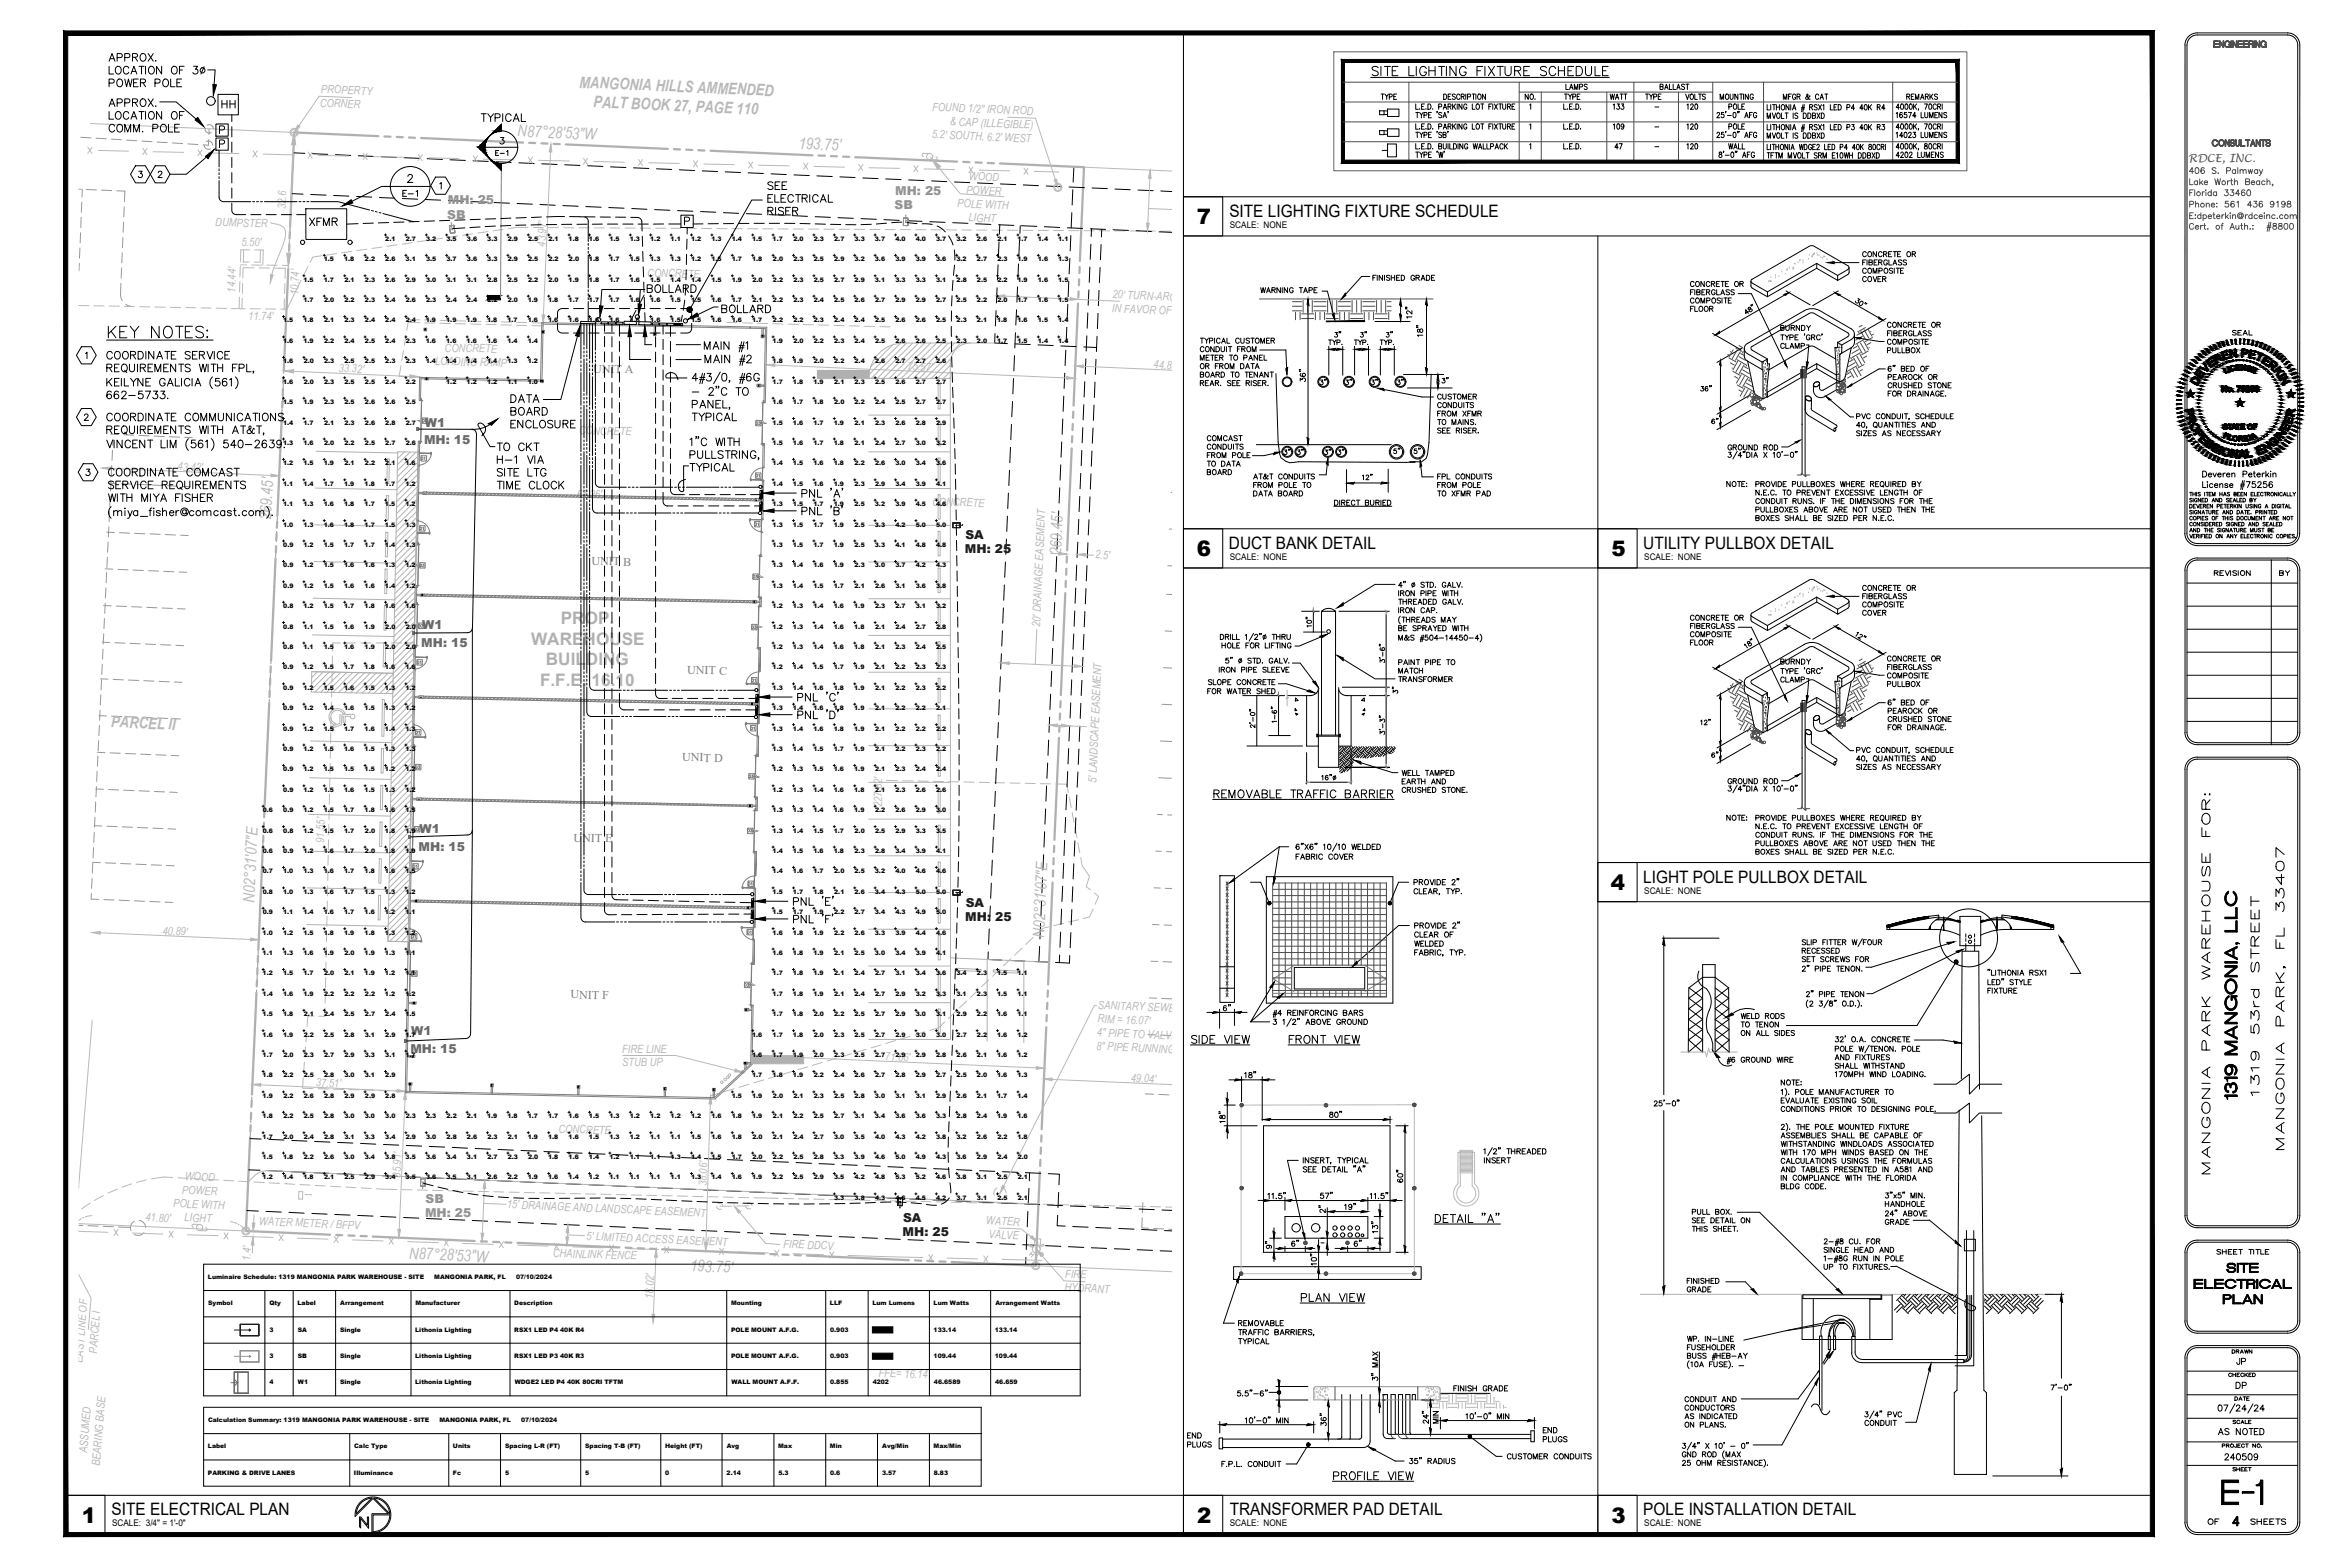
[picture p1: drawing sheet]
<svg xmlns="http://www.w3.org/2000/svg" width="914mm" height="610mm" viewBox="0 0 914 610" stroke-linecap="round" stroke-linejoin="round" font-family="sans-serif">
<defs><g id="words">
<text font-size="11.5" x="873.1" y="430" transform="rotate(-90 873.1 430)">1319 MANGONIA, LLC</text>
<g font-size="8.3">
<text x="465.7" y="87.1">7</text>
<text x="465.7" y="216.3">6</text>
<text x="627" y="216.2">5</text>
<text x="626.8" y="346.1">4</text>
<text x="31.9" y="592.3">1</text>
<text x="465.8" y="592.3">2</text>
<text x="627" y="592.3">3</text>
</g>
<g font-size="7.9">
<text x="532.3" y="31.4">%%USITE LIGHTING FIXTURE SCHEDULE</text>
<text x="703.8" y="551.7">~</text>
</g>
<g font-size="7.5">
<text x="273" y="137.9">MAIN #1</text>
<text x="273.4" y="143.2">MAIN #2</text>
<text x="890.8" y="448.4" transform="rotate(-90 890.8 448.4)">MANGONIA PARK, FL 33407</text>
</g>
<g font-size="7.1">
<text x="311.1" y="194.7">PNL 'A'</text>
<text x="311.1" y="201.4">PNL 'B'</text>
<text x="309.4" y="280.8">PNL 'D'</text>
<text x="471" y="312.2">%%UREMOVABLE TRAFFIC BARRIER</text>
</g>
<g font-size="6.7">
<text x="478.4" y="84.4">SITE LIGHTING FIXTURE SCHEDULE</text>
<text x="478.2" y="213.5">DUCT BANK DETAIL</text>
<text x="639.4" y="213.5">UTILITY PULLBOX DETAIL</text>
<text x="639.4" y="343.4">LIGHT POLE PULLBOX DETAIL</text>
<text x="43.4" y="589.5">SITE ELECTRICAL PLAN</text>
<text x="478.5" y="589.5">TRANSFORMER PAD DETAIL</text>
<text x="639.4" y="589.5">POLE INSTALLATION DETAIL</text>
</g>
<g font-size="6.7" fill="#b2b2b2">
<text x="218.2" y="242.8">PROP.</text>
<text x="206.7" y="250.8">WAREHOUSE</text>
<text x="212.4" y="258.9">BUILDING</text>
<text x="210.1" y="266.9">F.F.E. 16.10</text>
</g>
<g font-size="6.6">
<text x="85.4" y="43.4">HH</text>
<text x="880.2" y="427.6" transform="rotate(-90 880.2 427.6)">1319 53rd STREET</text>
<text x="861.1" y="457.9" transform="rotate(-90 861.1 457.9)">MANGONIA PARK WAREHOUSE FOR:</text>
</g>
<g font-size="6.2" fill="#b9b9b9">
<text x="225.3" y="34.1" transform="rotate(3 225.3 34.1)">MANGONIA HILLS AMMENDED</text>
<text x="230.7" y="41.8" transform="rotate(3 230.7 41.8)">PALT BOOK 27, PAGE 110</text>
<text x="201.3" y="53.1" transform="rotate(2 201.3 53.1)">N87°28'53&quot;W</text>
<text x="310.7" y="57.8" transform="rotate(3 310.7 57.8)">193.75'</text>
<text x="105.6" y="202.5" transform="rotate(-88 105.6 202.5)">269.45'</text>
<text x="412.9" y="216" transform="rotate(-87 412.9 216)">269.45'</text>
<text x="43.2" y="282.8" transform="rotate(3 43.2 282.8)">PARCEL II</text>
<text x="99" y="351.2" transform="rotate(-87 99 351.2)">N02°31'07&quot;E</text>
<text x="406.3" y="364.7" transform="rotate(-87 406.3 364.7)">N02°31'07&quot;E</text>
<text x="159.1" y="489.6" transform="rotate(2 159.1 489.6)">N87°28'53&quot;W</text>
<text x="268.5" y="494.4" transform="rotate(3 268.5 494.4)">193.75'</text>
</g>
<g font-size="6.2">
<text x="186.3" y="48.3">TYPICAL</text>
<text x="119.6" y="88.9">XFMR</text>
<text x="250.8" y="115">BOLLARD</text>
<text x="721.1" y="119.9">30&quot;</text>
<text x="280.1" y="122.8">BOLLARD</text>
</g>
<text font-size="6.2" fill="#4c4c4c" x="859.7" y="58.2">CONSULTANTS</text>
<g font-size="5.7">
<text x="155.9" y="77.6">E-1</text>
<text x="550.7" y="124.9" transform="rotate(-90 550.7 124.9)">12&quot;</text>
<text x="554.9" y="132.3" transform="rotate(-90 554.9 132.3)">18&quot;</text>
<text x="509.1" y="149.6" transform="rotate(-90 509.1 149.6)">36&quot;</text>
<text x="475.2" y="394.4">6&quot;</text>
<text x="483.3" y="420.5">18&quot;</text>
<text x="478" y="438.1" transform="rotate(-90 478 438.1)">18&quot;</text>
<text x="547.2" y="461.1" transform="rotate(-90 547.2 461.1)">60&quot;</text>
<text x="512.9" y="467.4">57&quot;</text>
<text x="516.8" y="473.1" transform="rotate(-90 516.8 473.1)">2&quot;</text>
<text x="522.5" y="471.7">19&quot;</text>
<text x="537.3" y="480.8" transform="rotate(-90 537.3 480.8)">13&quot;</text>
<text x="496" y="486.8" transform="rotate(-90 496 486.8)">9&quot;</text>
<text x="501.6" y="486.1">6&quot;</text>
<text x="526" y="486.1">6&quot;</text>
<text x="513.6" y="493.5" transform="rotate(-90 513.6 493.5)">10&quot;</text>
<text x="655.8" y="530.2">BUSS #HEB-AY</text>
<text x="869.6" y="532">JP</text>
<text x="537.3" y="538.3" transform="rotate(-90 537.3 538.3)">3&quot; MAX</text>
<text x="869.2" y="541.5">DP</text>
<text x="517.2" y="556" transform="rotate(-90 517.2 556)">36&quot;</text>
<text x="557" y="554.9" transform="rotate(-90 557 554.9)">24&quot;</text>
<text x="862.2" y="559.5">AS NOTED</text>
</g>
<g font-size="5.7" fill="#4c4c4c">
<text x="851.3" y="81.8">Phone: 561 436 9198</text>
<text x="516.5" y="436">80&quot;</text>
</g>
<g font-size="5.3">
<text x="608.5" y="36">LAMPS</text>
<text x="536.6" y="39.9">TYPE</text>
<text x="592.7" y="39.9">NO.</text>
<text x="607.8" y="39.9">TYPE</text>
<text x="625.5" y="39.9">WATT</text>
<text x="639.2" y="39.9">TYPE</text>
<text x="692.9" y="39.9">MFGR &amp; CAT</text>
<text x="741.2" y="39.9">REMARKS</text>
<text x="626.9" y="43.7">133</text>
<text x="655.5" y="43.7">120</text>
<text x="671.7" y="43.7">POLE</text>
<text x="626.9" y="51.5">109</text>
<text x="655.5" y="51.5">120</text>
<text x="671.7" y="51.5">POLE</text>
<text x="627.6" y="59.3">47</text>
<text x="655.5" y="59.3">120</text>
<text x="671.7" y="59.3">WALL</text>
<text x="191.9" y="61.7">E-1</text>
<text x="723.9" y="101.2">CONCRETE OR</text>
<text x="723.9" y="107.6">COMPOSITE</text>
<text x="723.9" y="104.4">FIBERGLASS</text>
<text x="723.9" y="110.8">COVER</text>
<text x="656.9" y="116.1">FIBERGLASS</text>
<text x="656.9" y="119.2">COMPOSITE</text>
<text x="656.9" y="122.4">FLOOR</text>
<text x="518.2" y="132.3">3&quot;</text>
<text x="528.5" y="132.3">3&quot;</text>
<text x="538.3" y="132.3">3&quot;</text>
<text x="733.8" y="148.9">PEAROCK OR</text>
<text x="512.6" y="151">3&quot;</text>
<text x="522.5" y="151">3&quot;</text>
<text x="532.7" y="151">3&quot;</text>
<text x="542.6" y="151">3&quot;</text>
<text x="560.2" y="150.3">3&quot;</text>
<text x="660.8" y="153.5">36&quot;</text>
<text x="665.3" y="166.2">6&quot;</text>
<text x="498.8" y="178.2">3&quot;</text>
<text x="503.8" y="178.2">3&quot;</text>
<text x="514.3" y="178.2">3&quot;</text>
<text x="519.6" y="178.2">3&quot;</text>
<text x="545.7" y="177.8" transform="rotate(-90 545.7 177.8)">5&quot;</text>
<text x="549.3" y="177.8">5&quot;</text>
<text x="671.3" y="176.4">GROUND ROD</text>
<text x="529.2" y="187.7">12&quot;</text>
<text x="671" y="190.5">NOTE:</text>
<text x="856.2" y="186.6">Deveren Peterkin</text>
<text x="723.9" y="231.1">CONCRETE OR</text>
<text x="723.9" y="237.4">COMPOSITE</text>
<text x="656.9" y="245.9">FIBERGLASS</text>
<text x="656.9" y="242.7">CONCRETE OR</text>
<text x="723.9" y="240.6">COVER</text>
<text x="656.9" y="249.1">COMPOSITE</text>
<text x="656.9" y="252.2">FLOOR</text>
<text x="469.2" y="267.8">SLOPE CONCRETE</text>
<text x="545" y="270.9" transform="rotate(-90 545 270.9)">3&quot;</text>
<text x="733.8" y="278.7">PEAROCK OR</text>
<text x="498.1" y="282.2" transform="rotate(-90 498.1 282.2)">1-6&quot;</text>
<text x="660.8" y="283.3">12&quot;</text>
<text x="665.3" y="296">6&quot;</text>
<text x="671.3" y="306.2">GROUND ROD</text>
<text x="671" y="320.3">NOTE:</text>
<text x="503.4" y="335.5">FABRIC COVER</text>
<text x="549.6" y="365.8">CLEAR OF</text>
<text x="549.6" y="369.4">WELDED</text>
<text x="576.8" y="453.7">INSERT</text>
<text x="861.8" y="489.3">SHEET TITLE</text>
<text x="655.8" y="526.3">FUSEHOLDER</text>
<text x="797.3" y="541.9">7'-0&quot;</text>
<text x="654.8" y="550">CONDUCTORS</text>
<text x="560.9" y="554.9" transform="rotate(-90 560.9 554.9)">MIN</text>
<text x="599.7" y="562.3">PLUGS</text>
<text x="599.7" y="558.8">END</text>
<text x="864.7" y="569">240509</text>
<text x="858.3" y="594.1">OF</text>
<text x="874.9" y="594.1">SHEETS</text>
</g>
<text font-size="5.3" fill="#4c4c4c" x="851.3" y="77.3">Florida 33460</text>
<text font-size="5.3" fill="#959595" x="511.5" y="245.2" transform="rotate(-90 511.5 245.2)">10&quot;</text>
<text font-size="5.3" fill="#7f7f7f" x="469.2" y="271.3">FOR WATER SHED</text>
<g font-size="4.9">
<text x="656.9" y="112.5">CONCRETE OR</text>
<text x="489.7" y="115">WARNING TAPE</text>
<text x="867.8" y="131.6">SEAL</text>
<text x="733.8" y="152">CRUSHED STONE</text>
<text x="733.8" y="155.2">FOR DRAINAGE.</text>
<text x="860.8" y="225.1">REVISION</text>
<text x="886.2" y="225.1">BY</text>
<text x="733.8" y="281.9">CRUSHED STONE</text>
<text x="733.8" y="285">FOR DRAINAGE.</text>
<text x="655.5" y="503.8">GRADE</text>
<text x="481.2" y="516.8">REMOVABLE</text>
<text x="481.2" y="523.9">TYPICAL</text>
<text x="564.8" y="542.2">FINISH GRADE</text>
<text x="654.8" y="546.5">CONDUIT AND</text>
<text x="654.8" y="556.3">ON PLANS.</text>
<text x="724.6" y="555.6">CONDUIT</text>
<text x="461.1" y="560.6">END</text>
<text x="461.1" y="564.1">PLUGS</text>
<text x="585.6" y="568.7">CUSTOMER CONDUITS</text>
</g>
<g font-size="4.8" fill="#959595">
<text x="348.3" y="75.7">MH: 25</text>
<text x="174.2" y="79.3">MH: 25</text>
<text x="348.1" y="81.5">SB</text>
<text x="174" y="85.1">SB</text>
<text x="165.4" y="473.4">MH: 25</text>
<text x="165.6" y="468">SB</text>
</g>
<g font-size="4.8" fill="#696969">
<text x="165.3" y="166">W1</text>
<text x="165" y="172.8">MH: 15</text>
<text x="164.3" y="244.9">W1</text>
<text x="163.9" y="251.7">MH: 15</text>
<text x="163.2" y="324.2">W1</text>
<text x="162.9" y="331">MH: 15</text>
<text x="160" y="402.6">W1</text>
<text x="159.7" y="409.5">MH: 15</text>
</g>
<g font-size="4.8" fill="#1d1d1d">
<text x="375.7" y="209.9">SA</text>
<text x="375.5" y="215.2">MH: 25</text>
<text x="375.8" y="352.8">SA</text>
<text x="375.6" y="358.1">MH: 25</text>
<text x="351.4" y="475.4">SA</text>
<text x="351.2" y="480.8">MH: 25</text>
</g>
<g font-size="4.7" fill="#7f7f7f">
<text x="230.7" y="145" transform="rotate(1 230.7 145)">UNIT A</text>
<text x="230.1" y="219.8" transform="rotate(1 230.1 219.8)">UNIT B</text>
<text x="267.4" y="262.2" transform="rotate(1 267.4 262.2)">UNIT C</text>
<text x="265.5" y="296.1" transform="rotate(1 265.5 296.1)">UNIT D</text>
<text x="223.1" y="327.4" transform="rotate(1 223.1 327.4)">UNIT E</text>
<text x="221.9" y="388.4" transform="rotate(1 221.9 388.4)">UNIT F</text>
</g>
<g font-size="4.4" fill="#b9b9b9">
<text x="124.4" y="41.5" transform="rotate(2 124.4 41.5)">CORNER</text>
<text x="124.9" y="36.1" transform="rotate(2 124.9 36.1)">PROPERTY</text>
<text x="362.7" y="43" transform="rotate(3 362.7 43)">FOUND 1/2&quot; IRON ROD</text>
<text x="362.5" y="53.7" transform="rotate(3 362.5 53.7)">5.2' SOUTH, 6.2' WEST</text>
<text x="369.6" y="48.7" transform="rotate(3 369.6 48.7)">&amp; CAP (ILLEGIBLE)</text>
<text x="377" y="70" transform="rotate(2 377 70)">WOOD</text>
<text x="375.9" y="75.3" transform="rotate(2 375.9 75.3)">POWER</text>
<text x="111.2" y="81.4" transform="rotate(-88 111.2 81.4)">32.6</text>
<text x="372.5" y="80.5" transform="rotate(3 372.5 80.5)">POLE WITH</text>
<text x="83.8" y="87.9" transform="rotate(1 83.8 87.9)">DUMPSTER</text>
<text x="376.8" y="86.1" transform="rotate(2 376.8 86.1)">LIGHT</text>
<text x="94" y="95.5" transform="rotate(1 94 95.5)">5.50'</text>
<text x="212.2" y="95.9" transform="rotate(-88 212.2 95.9)">43.97'</text>
<text x="251.9" y="107.7" transform="rotate(1 251.9 107.7)">CONCRETE</text>
<text x="91.6" y="113.8" transform="rotate(-88 91.6 113.8)">14.44'</text>
<text x="116.1" y="114.7" transform="rotate(-88 116.1 114.7)">10.74'</text>
<text x="432.8" y="116" transform="rotate(3 432.8 116)">20' TURN-AROUND EASEMENT</text>
<text x="96.6" y="124.4" transform="rotate(1 96.6 124.4)">11.74'</text>
<text x="432.6" y="121.4" transform="rotate(3 432.6 121.4)">IN FAVOR OF PARCEL IV</text>
<text x="173" y="136.8" transform="rotate(1 173 136.8)">CONCRETE</text>
<text x="169.3" y="142" transform="rotate(1 169.3 142)">LOADING RAMP</text>
<text x="353" y="143.9" transform="rotate(2 353 143.9)">75.57'</text>
<text x="448.8" y="143.4" transform="rotate(2 448.8 143.4)">44.81'</text>
<text x="131.8" y="144.7" transform="rotate(3 131.8 144.7)">33.32'</text>
<text x="225.4" y="169" transform="rotate(1 225.4 169)">CONCRETE</text>
<text x="69.1" y="183" transform="rotate(3 69.1 183)">43.42'</text>
<text x="224.4" y="193.6" transform="rotate(1 224.4 193.6)">67.36'</text>
<text x="362.7" y="196.7" transform="rotate(1 362.7 196.7)">CONCRETE</text>
<text x="426.1" y="217.3" transform="rotate(2 426.1 217.3)">2.5'</text>
<text x="404.8" y="243.9" transform="rotate(-87 404.8 243.9)">20' DRAINAGE EASEMENT</text>
<text x="426.6" y="304.6" transform="rotate(-87 426.6 304.6)">5' LANDSCAPE EASEMENT</text>
<text x="343.2" y="314.1" transform="rotate(-90 343.2 314.1)">227.82'</text>
<text x="126.2" y="327.8" transform="rotate(-89 126.2 327.8)">91.55'</text>
<text x="63.2" y="363.6" transform="rotate(3 63.2 363.6)">40.89'</text>
<text x="427.2" y="392.4" transform="rotate(3 427.2 392.4)">SANITARY SEWER</text>
<text x="427" y="397.7" transform="rotate(2 427 397.7)">RIM = 16.07'</text>
<text x="426.8" y="403.1" transform="rotate(2 426.8 403.1)">4&quot; PIPE TO VALVE = 13.57'</text>
<text x="242.1" y="409.7">FIRE LINE</text>
<text x="344.3" y="412.5" transform="rotate(3 344.3 412.5)">71.66'</text>
<text x="426.5" y="408.4" transform="rotate(2 426.5 408.4)">8&quot; PIPE RUNNING WEST = 12.86'</text>
<text x="242.1" y="414.8">STUB UP</text>
<text x="122.9" y="422.6" transform="rotate(2 122.9 422.6)">37.51'</text>
<text x="440" y="420.9" transform="rotate(2 440 420.9)">49.04'</text>
<text x="217.3" y="440.7" transform="rotate(1 217.3 440.7)">CONCRETE</text>
<text x="71.9" y="459" transform="rotate(2 71.9 459)">WOOD</text>
<text x="155.9" y="458.1" transform="rotate(-88 155.9 458.1)">35.91'</text>
<text x="275" y="461.6" transform="rotate(-88 275 461.6)">38.06'</text>
<text x="70.8" y="464.3" transform="rotate(2 70.8 464.3)">POWER</text>
<text x="67.4" y="469.5" transform="rotate(3 67.4 469.5)">POLE WITH</text>
<text x="197.2" y="470" transform="rotate(3 197.2 470)">15' DRAINAGE AND LANDSCAPE EASEMENT</text>
<text x="56.6" y="475" transform="rotate(2 56.6 475)">41.80'</text>
<text x="71.7" y="475.1" transform="rotate(2 71.7 475.1)">LIGHT</text>
<text x="100.7" y="476.5" transform="rotate(3 100.7 476.5)">WATER METER / BFPV</text>
<text x="383.7" y="476.3" transform="rotate(3 383.7 476.3)">WATER</text>
<text x="228.1" y="482.3" transform="rotate(2 228.1 482.3)">5' LIMITED ACCESS EASEMENT</text>
<text x="304.7" y="485.4" transform="rotate(3 304.7 485.4)">FIRE DDCV</text>
<text x="384.7" y="481.7" transform="rotate(3 384.7 481.7)">VALVE</text>
<text x="97.5" y="490.5" transform="rotate(-88 97.5 490.5)">1.4'</text>
<text x="215.1" y="489" transform="rotate(2 215.1 489)">CHAINLINK FENCE</text>
<text x="401.8" y="490.7">Y</text>
<text x="414.4" y="497" transform="rotate(3 414.4 497)">FIRE</text>
<text x="414.2" y="502.3" transform="rotate(3 414.2 502.3)">HYDRANT</text>
<text x="254.1" y="505.5" transform="rotate(-87 254.1 505.5)">18.02'</text>
<text x="37.7" y="526.6" transform="rotate(-85 37.7 526.6)">PARCEL I</text>
<text x="32.1" y="530.2" transform="rotate(-85 32.1 530.2)">EAST LINE OF</text>
<text x="341.8" y="535.6" transform="rotate(2 341.8 535.6)">FFE= 16.14</text>
<text x="28.4" y="567.1" transform="rotate(-85 28.4 567.1)">S04°40'00&quot;W</text>
<text x="33.9" y="565.3" transform="rotate(-85 33.9 565.3)">ASSUMED</text>
<text x="38.9" y="570.5" transform="rotate(-85 38.9 570.5)">BEARING BASE</text>
</g>
<g font-size="4.4" fill="#7f7f7f">
<text x="296.7" y="187" transform="rotate(-90 296.7 187)">D1</text>
<text x="162.6" y="221.9">D3</text>
<text x="165.1" y="259.6" transform="rotate(-90 165.1 259.6)">D1</text>
<text x="163.3" y="339" transform="rotate(-90 163.3 339)">D1</text>
</g>
<g font-size="4.4">
<text x="867.5" y="527.8">DRAWN</text>
<text x="866.4" y="536.9">CHECKED</text>
<text x="868.5" y="546.1">DATE</text>
<text x="867.8" y="573.6">SHEET</text>
</g>
<text font-size="4.3" fill="#4c4c4c" x="851.6" y="63.1">RDCE, INC.</text>
<g font-size="4" fill="#7f7f7f">
<text x="163.7" y="165.5">D3</text>
<text x="293.2" y="166.5">D3</text>
<text x="163" y="180.3">D1</text>
<text x="162.6" y="207.4">D1</text>
<text x="292.8" y="205.7">D1</text>
<text x="292.1" y="226.1">D3</text>
<text x="291.7" y="245.9">D3</text>
<text x="291.7" y="266.3">D1</text>
<text x="160.9" y="286.8">D1</text>
<text x="291.4" y="285">D1</text>
<text x="160.9" y="300.2">D3</text>
<text x="290.7" y="303.7">D3</text>
<text x="160.5" y="324.2">D3</text>
<text x="290" y="324.9">D3</text>
<text x="290.3" y="345.7">D1</text>
<text x="290" y="364.4">D1</text>
<text x="159.5" y="380.6">D3</text>
<text x="288.9" y="384.9">D3</text>
</g>
<text font-size="4" fill="#696969" x="161.9" y="245.2">D3</text>
<text font-size="4" fill="#b2b2b2" x="159.5" y="366.2">D1</text>
<text font-size="4" x="867.8" y="554.9">SCALE</text>
<g font-size="3.6">
<text x="478.5" y="88.6">SCALE: NONE</text>
<text x="478.5" y="217.8">SCALE: NONE</text>
<text x="639.8" y="217.8">SCALE: NONE</text>
<text x="639.8" y="347.6">SCALE: NONE</text>
<text x="43.6" y="593.8">SCALE: 3/4&quot; = 1'-0&quot;</text>
<text x="478.5" y="593.8">SCALE: NONE</text>
<text x="639.8" y="593.8">SCALE: NONE</text>
</g>
<g font-size="3.5">
<text x="164.7" y="148.9">G</text>
<text x="190.1" y="423.7">E</text>
</g>
<g font-size="3.1">
<text x="209.5" y="149.6">PA</text>
<text x="159.8" y="391.6">G</text>
<text x="159.5" y="412.4">J</text>
</g>
<g font-size="2.6">
<text x="643.1" y="42.7">-</text>
<text x="643.1" y="50.4">-</text>
<text x="643.1" y="58.2">-</text>
<text x="162.6" y="272.3">I</text>
<text x="161.9" y="312.2">I</text>
</g>
<g font-size="2.4">
<text x="149.9" y="93.7">2.1</text>
<text x="157.9" y="93.7">2.7</text>
<text x="165.8" y="93.7">3.2</text>
<text x="173.7" y="93.7">3.5</text>
<text x="181.7" y="93.7">3.6</text>
<text x="189.6" y="93.7">3.3</text>
<text x="197.6" y="93.7">2.9</text>
<text x="205.5" y="93.7">2.5</text>
<text x="213.4" y="93.7">2.1</text>
<text x="221.3" y="93.7">1.8</text>
<text x="229.2" y="93.7">1.6</text>
<text x="237.1" y="93.7">1.5</text>
<text x="245.1" y="93.7">1.3</text>
<text x="253" y="93.7">1.2</text>
<text x="260.9" y="93.7">1.1</text>
<text x="268.9" y="93.7">1.2</text>
<text x="276.8" y="93.7">1.3</text>
<text x="284.8" y="93.7">1.4</text>
<text x="292.7" y="93.7">1.5</text>
<text x="300.6" y="93.7">1.7</text>
<text x="308.7" y="93.7">2.0</text>
<text x="316.6" y="93.7">2.3</text>
<text x="324.6" y="93.7">2.7</text>
<text x="332.5" y="93.7">3.3</text>
<text x="340.4" y="93.7">3.7</text>
<text x="348.4" y="93.7">4.0</text>
<text x="356.3" y="93.7">4.0</text>
<text x="364.3" y="93.7">3.7</text>
<text x="372.2" y="93.7">3.2</text>
<text x="380.1" y="93.7">2.6</text>
<text x="388.1" y="93.7">2.1</text>
<text x="395.9" y="93.7">1.7</text>
<text x="403.8" y="93.7">1.4</text>
<text x="411.8" y="93.7">1.1</text>
<text x="126" y="101.7">1.5</text>
<text x="133.9" y="101.7">1.8</text>
<text x="142" y="101.7">2.2</text>
<text x="149.9" y="101.7">2.6</text>
<text x="157.8" y="101.7">3.1</text>
<text x="165.8" y="101.7">3.5</text>
<text x="173.7" y="101.7">3.7</text>
<text x="181.7" y="101.7">3.6</text>
<text x="189.6" y="101.7">3.3</text>
<text x="197.6" y="101.7">2.9</text>
<text x="205.5" y="101.7">2.5</text>
<text x="213.4" y="101.7">2.2</text>
<text x="221.4" y="101.7">2.0</text>
<text x="229.2" y="101.7">1.8</text>
<text x="237.1" y="101.7">1.7</text>
<text x="245.1" y="101.7">1.5</text>
<text x="253" y="101.7">1.3</text>
<text x="260.9" y="101.7">1.3</text>
<text x="268.9" y="101.7">1.2</text>
<text x="276.8" y="101.7">1.5</text>
<text x="284.8" y="101.7">1.7</text>
<text x="292.7" y="101.7">1.8</text>
<text x="300.8" y="101.7">2.0</text>
<text x="308.7" y="101.7">2.3</text>
<text x="316.6" y="101.7">2.5</text>
<text x="324.6" y="101.7">2.9</text>
<text x="332.5" y="101.7">3.2</text>
<text x="340.4" y="101.7">3.6</text>
<text x="348.4" y="101.7">3.9</text>
<text x="356.3" y="101.7">3.9</text>
<text x="364.3" y="101.7">3.6</text>
<text x="372.2" y="101.7">3.2</text>
<text x="380.1" y="101.7">2.7</text>
<text x="388.1" y="101.7">2.3</text>
<text x="395.9" y="101.7">1.9</text>
<text x="403.8" y="101.7">1.6</text>
<text x="411.8" y="101.7">1.3</text>
<text x="118.1" y="109.6">1.5</text>
<text x="126" y="109.6">1.7</text>
<text x="134.1" y="109.6">2.1</text>
<text x="142" y="109.6">2.3</text>
<text x="149.9" y="109.6">2.6</text>
<text x="157.9" y="109.6">2.9</text>
<text x="165.8" y="109.6">3.0</text>
<text x="173.7" y="109.6">3.1</text>
<text x="181.7" y="109.6">3.1</text>
<text x="189.6" y="109.6">2.8</text>
<text x="197.6" y="109.6">2.5</text>
<text x="205.5" y="109.6">2.2</text>
<text x="213.4" y="109.6">2.0</text>
<text x="221.3" y="109.6">1.9</text>
<text x="229.2" y="109.6">1.8</text>
<text x="237.1" y="109.6">1.7</text>
<text x="245.1" y="109.6">1.6</text>
<text x="253" y="109.6">1.5</text>
<text x="260.9" y="109.6">1.4</text>
<text x="268.9" y="109.6">1.4</text>
<text x="276.8" y="109.6">1.5</text>
<text x="284.8" y="109.6">1.9</text>
<text x="292.8" y="109.6">2.0</text>
<text x="300.8" y="109.6">2.2</text>
<text x="308.7" y="109.6">2.3</text>
<text x="316.6" y="109.6">2.5</text>
<text x="324.6" y="109.6">2.7</text>
<text x="332.5" y="109.6">2.9</text>
<text x="340.4" y="109.6">3.1</text>
<text x="348.4" y="109.6">3.3</text>
<text x="356.3" y="109.6">3.3</text>
<text x="364.3" y="109.6">3.1</text>
<text x="372.2" y="109.6">2.8</text>
<text x="380.1" y="109.6">2.5</text>
<text x="388.1" y="109.6">2.2</text>
<text x="395.9" y="109.6">1.9</text>
<text x="403.8" y="109.6">1.6</text>
<text x="411.8" y="109.6">1.5</text>
<text x="118.1" y="117.5">1.7</text>
<text x="126.1" y="117.5">2.0</text>
<text x="134.1" y="117.5">2.2</text>
<text x="142" y="117.5">2.3</text>
<text x="149.9" y="117.5">2.4</text>
<text x="157.9" y="117.5">2.6</text>
<text x="165.8" y="117.5">2.3</text>
<text x="173.8" y="117.5">2.4</text>
<text x="181.7" y="117.5">2.4</text>
<text x="189.6" y="117.5">2.2</text>
<text x="197.6" y="117.5">2.0</text>
<text x="205.4" y="117.5">1.9</text>
<text x="213.3" y="117.5">1.8</text>
<text x="221.3" y="117.5">1.7</text>
<text x="229.2" y="117.5">1.7</text>
<text x="237.1" y="117.5">1.7</text>
<text x="245.1" y="117.5">1.6</text>
<text x="253" y="117.5">1.6</text>
<text x="260.9" y="117.5">1.5</text>
<text x="268.9" y="117.5">1.5</text>
<text x="276.8" y="117.5">1.6</text>
<text x="284.8" y="117.5">1.7</text>
<text x="292.8" y="117.5">2.1</text>
<text x="300.8" y="117.5">2.2</text>
<text x="308.7" y="117.5">2.3</text>
<text x="316.6" y="117.5">2.4</text>
<text x="324.6" y="117.5">2.5</text>
<text x="332.5" y="117.5">2.6</text>
<text x="340.5" y="117.5">2.7</text>
<text x="348.4" y="117.5">2.9</text>
<text x="356.3" y="117.5">2.9</text>
<text x="364.3" y="117.5">2.7</text>
<text x="372.2" y="117.5">2.5</text>
<text x="380.1" y="117.5">2.2</text>
<text x="388.1" y="117.5">2.0</text>
<text x="395.9" y="117.5">1.7</text>
<text x="403.8" y="117.5">1.6</text>
<text x="411.8" y="117.5">1.5</text>
<text x="110.1" y="125.4">1.5</text>
<text x="118.1" y="125.4">1.8</text>
<text x="126.1" y="125.4">2.1</text>
<text x="134.1" y="125.4">2.3</text>
<text x="142" y="125.4">2.4</text>
<text x="149.9" y="125.4">2.4</text>
<text x="157.9" y="125.4">2.4</text>
<text x="165.7" y="125.4">1.9</text>
<text x="173.6" y="125.4">1.9</text>
<text x="181.6" y="125.4">1.9</text>
<text x="189.5" y="125.4">1.8</text>
<text x="197.4" y="125.4">1.7</text>
<text x="205.4" y="125.4">1.6</text>
<text x="213.3" y="125.4">1.6</text>
<text x="221.3" y="125.4">1.6</text>
<text x="229.2" y="125.4">1.6</text>
<text x="237.1" y="125.4">1.6</text>
<text x="245.1" y="125.4">1.6</text>
<text x="253" y="125.4">1.6</text>
<text x="260.9" y="125.4">1.5</text>
<text x="268.9" y="125.4">1.5</text>
<text x="276.8" y="125.4">1.6</text>
<text x="284.8" y="125.4">1.6</text>
<text x="292.7" y="125.4">1.7</text>
<text x="300.8" y="125.4">2.2</text>
<text x="308.7" y="125.4">2.2</text>
<text x="316.6" y="125.4">2.3</text>
<text x="324.6" y="125.4">2.4</text>
<text x="332.5" y="125.4">2.4</text>
<text x="340.5" y="125.4">2.5</text>
<text x="348.4" y="125.4">2.6</text>
<text x="356.3" y="125.4">2.6</text>
<text x="364.3" y="125.4">2.5</text>
<text x="372.2" y="125.4">2.3</text>
<text x="380.1" y="125.4">2.1</text>
<text x="388" y="125.4">1.8</text>
<text x="395.9" y="125.4">1.6</text>
<text x="403.8" y="125.4">1.5</text>
<text x="411.8" y="125.4">1.4</text>
<text x="110.1" y="133.4">1.6</text>
<text x="118.1" y="133.4">1.9</text>
<text x="126.1" y="133.4">2.2</text>
<text x="134.1" y="133.4">2.4</text>
<text x="142" y="133.4">2.5</text>
<text x="149.9" y="133.4">2.4</text>
<text x="157.9" y="133.4">2.3</text>
<text x="165.7" y="133.4">1.6</text>
<text x="173.6" y="133.4">1.6</text>
<text x="181.6" y="133.4">1.6</text>
<text x="189.5" y="133.4">1.6</text>
<text x="197.4" y="133.4">1.4</text>
<text x="205.4" y="133.4">1.4</text>
<text x="300.6" y="133.4">1.9</text>
<text x="308.7" y="133.4">2.0</text>
<text x="316.6" y="133.4">2.2</text>
<text x="324.6" y="133.4">2.3</text>
<text x="332.5" y="133.4">2.4</text>
<text x="340.5" y="133.4">2.5</text>
<text x="348.4" y="133.4">2.6</text>
<text x="356.3" y="133.4">2.6</text>
<text x="364.3" y="133.4">2.5</text>
<text x="372.2" y="133.4">2.3</text>
<text x="380.1" y="133.4">2.0</text>
<text x="388" y="133.4">1.7</text>
<text x="395.9" y="133.4">1.5</text>
<text x="403.8" y="133.4">1.4</text>
<text x="411.8" y="133.4">1.4</text>
<text x="110.1" y="141.3">1.6</text>
<text x="118.2" y="141.3">2.0</text>
<text x="126.1" y="141.3">2.3</text>
<text x="134.1" y="141.3">2.5</text>
<text x="142" y="141.3">2.5</text>
<text x="149.9" y="141.3">2.3</text>
<text x="157.9" y="141.3">2.3</text>
<text x="165.7" y="141.3">1.4</text>
<text x="173.6" y="141.3">1.4</text>
<text x="181.6" y="141.3">1.4</text>
<text x="189.5" y="141.3">1.4</text>
<text x="197.4" y="141.3">1.3</text>
<text x="205.4" y="141.3">1.2</text>
<text x="300.6" y="141.3">1.8</text>
<text x="308.6" y="141.3">1.9</text>
<text x="316.6" y="141.3">2.0</text>
<text x="324.6" y="141.3">2.2</text>
<text x="332.5" y="141.3">2.4</text>
<text x="340.5" y="141.3">2.6</text>
<text x="348.4" y="141.3">2.7</text>
<text x="356.3" y="141.3">2.7</text>
<text x="364.3" y="141.3">2.6</text>
<text x="110.1" y="149.3">1.6</text>
<text x="118.2" y="149.3">2.0</text>
<text x="126.1" y="149.3">2.3</text>
<text x="134.1" y="149.3">2.5</text>
<text x="142" y="149.3">2.5</text>
<text x="149.9" y="149.3">2.4</text>
<text x="157.9" y="149.3">2.2</text>
<text x="173.6" y="149.3">1.2</text>
<text x="181.6" y="149.3">1.2</text>
<text x="189.5" y="149.3">1.2</text>
<text x="197.4" y="149.3">1.1</text>
<text x="205.4" y="149.3">1.0</text>
<text x="300.6" y="149.3">1.7</text>
<text x="308.6" y="149.3">1.8</text>
<text x="316.5" y="149.3">1.9</text>
<text x="324.6" y="149.3">2.1</text>
<text x="332.5" y="149.3">2.3</text>
<text x="340.5" y="149.3">2.5</text>
<text x="348.4" y="149.3">2.6</text>
<text x="356.3" y="149.3">2.7</text>
<text x="364.3" y="149.3">2.7</text>
<text x="110.1" y="157.2">1.5</text>
<text x="118.1" y="157.2">1.9</text>
<text x="126.1" y="157.2">2.3</text>
<text x="134.1" y="157.2">2.5</text>
<text x="142" y="157.2">2.6</text>
<text x="149.9" y="157.2">2.6</text>
<text x="157.9" y="157.2">2.5</text>
<text x="300.6" y="157.2">1.6</text>
<text x="308.6" y="157.2">1.7</text>
<text x="316.5" y="157.2">1.8</text>
<text x="324.6" y="157.2">2.0</text>
<text x="332.5" y="157.2">2.2</text>
<text x="340.5" y="157.2">2.4</text>
<text x="348.4" y="157.2">2.5</text>
<text x="356.3" y="157.2">2.7</text>
<text x="364.3" y="157.2">2.7</text>
<text x="110.1" y="165.2">1.4</text>
<text x="118.1" y="165.2">1.7</text>
<text x="126.1" y="165.2">2.1</text>
<text x="134.1" y="165.2">2.3</text>
<text x="142" y="165.2">2.6</text>
<text x="149.9" y="165.2">2.8</text>
<text x="157.9" y="165.2">2.7</text>
<text x="300.6" y="165.2">1.5</text>
<text x="308.6" y="165.2">1.6</text>
<text x="316.5" y="165.2">1.7</text>
<text x="324.4" y="165.2">1.9</text>
<text x="332.5" y="165.2">2.1</text>
<text x="340.5" y="165.2">2.3</text>
<text x="348.4" y="165.2">2.6</text>
<text x="356.3" y="165.2">2.8</text>
<text x="364.3" y="165.2">2.9</text>
<text x="110.1" y="173.1">1.3</text>
<text x="118.1" y="173.1">1.6</text>
<text x="126.1" y="173.1">2.0</text>
<text x="134.1" y="173.1">2.2</text>
<text x="142" y="173.1">2.5</text>
<text x="149.9" y="173.1">2.7</text>
<text x="157.9" y="173.1">2.6</text>
<text x="300.6" y="173.1">1.5</text>
<text x="308.6" y="173.1">1.6</text>
<text x="316.5" y="173.1">1.7</text>
<text x="324.4" y="173.1">1.8</text>
<text x="332.5" y="173.1">2.1</text>
<text x="340.5" y="173.1">2.4</text>
<text x="348.4" y="173.1">2.7</text>
<text x="356.3" y="173.1">3.0</text>
<text x="364.3" y="173.1">3.2</text>
<text x="110.1" y="181">1.2</text>
<text x="118.1" y="181">1.5</text>
<text x="126" y="181">1.9</text>
<text x="134.1" y="181">2.1</text>
<text x="142" y="181">2.2</text>
<text x="149.9" y="181">2.1</text>
<text x="157.8" y="181">1.6</text>
<text x="300.6" y="181">1.4</text>
<text x="308.6" y="181">1.5</text>
<text x="316.5" y="181">1.6</text>
<text x="324.4" y="181">1.8</text>
<text x="332.5" y="181">2.2</text>
<text x="340.5" y="181">2.6</text>
<text x="348.4" y="181">3.0</text>
<text x="356.3" y="181">3.4</text>
<text x="364.3" y="181">3.6</text>
<text x="110.1" y="188.9">1.1</text>
<text x="118.1" y="188.9">1.4</text>
<text x="126" y="188.9">1.7</text>
<text x="133.9" y="188.9">1.9</text>
<text x="141.9" y="188.9">1.8</text>
<text x="149.8" y="188.9">1.7</text>
<text x="157.8" y="188.9">1.2</text>
<text x="300.6" y="188.9">1.4</text>
<text x="308.6" y="188.9">1.5</text>
<text x="316.5" y="188.9">1.6</text>
<text x="324.4" y="188.9">1.9</text>
<text x="332.5" y="188.9">2.3</text>
<text x="340.5" y="188.9">2.9</text>
<text x="348.4" y="188.9">3.4</text>
<text x="356.3" y="188.9">3.9</text>
<text x="364.3" y="188.9">4.1</text>
<text x="110.1" y="196.9">1.1</text>
<text x="118.1" y="196.9">1.3</text>
<text x="126" y="196.9">1.6</text>
<text x="133.9" y="196.9">1.8</text>
<text x="141.9" y="196.9">1.7</text>
<text x="149.8" y="196.9">1.5</text>
<text x="157.8" y="196.9">1.2</text>
<text x="300.6" y="196.9">1.3</text>
<text x="308.6" y="196.9">1.5</text>
<text x="316.5" y="196.9">1.7</text>
<text x="324.4" y="196.9">1.9</text>
<text x="332.5" y="196.9">2.5</text>
<text x="340.4" y="196.9">3.2</text>
<text x="348.4" y="196.9">3.9</text>
<text x="356.3" y="196.9">4.5</text>
<text x="364.3" y="196.9">4.6</text>
<text x="110.1" y="204.8">1.0</text>
<text x="118.1" y="204.8">1.3</text>
<text x="126" y="204.8">1.6</text>
<text x="133.9" y="204.8">1.8</text>
<text x="141.9" y="204.8">1.7</text>
<text x="149.8" y="204.8">1.5</text>
<text x="157.8" y="204.8">1.3</text>
<text x="300.6" y="204.8">1.3</text>
<text x="308.6" y="204.8">1.5</text>
<text x="316.5" y="204.8">1.7</text>
<text x="324.4" y="204.8">1.9</text>
<text x="332.5" y="204.8">2.5</text>
<text x="340.4" y="204.8">3.3</text>
<text x="348.4" y="204.8">4.2</text>
<text x="356.3" y="204.8">5.0</text>
<text x="364.3" y="204.8">5.0</text>
<text x="110.2" y="212.8">0.9</text>
<text x="118.1" y="212.8">1.2</text>
<text x="126" y="212.8">1.5</text>
<text x="133.9" y="212.8">1.7</text>
<text x="141.9" y="212.8">1.7</text>
<text x="149.8" y="212.8">1.4</text>
<text x="157.8" y="212.8">1.3</text>
<text x="300.6" y="212.8">1.3</text>
<text x="308.6" y="212.8">1.5</text>
<text x="316.5" y="212.8">1.7</text>
<text x="324.4" y="212.8">1.9</text>
<text x="332.5" y="212.8">2.5</text>
<text x="340.4" y="212.8">3.3</text>
<text x="348.4" y="212.8">4.1</text>
<text x="356.3" y="212.8">4.8</text>
<text x="364.3" y="212.8">4.8</text>
<text x="110.2" y="220.7">0.9</text>
<text x="118.1" y="220.7">1.2</text>
<text x="126" y="220.7">1.5</text>
<text x="133.9" y="220.7">1.6</text>
<text x="141.9" y="220.7">1.6</text>
<text x="149.8" y="220.7">1.3</text>
<text x="157.8" y="220.7">1.2</text>
<text x="300.6" y="220.7">1.3</text>
<text x="308.6" y="220.7">1.4</text>
<text x="316.5" y="220.7">1.6</text>
<text x="324.4" y="220.7">1.9</text>
<text x="332.5" y="220.7">2.3</text>
<text x="340.4" y="220.7">3.0</text>
<text x="348.4" y="220.7">3.7</text>
<text x="356.3" y="220.7">4.2</text>
<text x="364.3" y="220.7">4.3</text>
<text x="110.2" y="228.7">0.9</text>
<text x="118.1" y="228.7">1.2</text>
<text x="126" y="228.7">1.5</text>
<text x="133.9" y="228.7">1.6</text>
<text x="141.9" y="228.7">1.6</text>
<text x="149.8" y="228.7">1.4</text>
<text x="157.8" y="228.7">1.2</text>
<text x="300.6" y="228.7">1.3</text>
<text x="308.6" y="228.7">1.4</text>
<text x="316.5" y="228.7">1.5</text>
<text x="324.4" y="228.7">1.7</text>
<text x="332.5" y="228.7">2.1</text>
<text x="340.5" y="228.7">2.6</text>
<text x="348.4" y="228.7">3.1</text>
<text x="356.3" y="228.7">3.6</text>
<text x="364.3" y="228.7">3.8</text>
<text x="110.2" y="236.6">0.8</text>
<text x="118.1" y="236.6">1.2</text>
<text x="126" y="236.6">1.5</text>
<text x="133.9" y="236.6">1.7</text>
<text x="141.9" y="236.6">1.8</text>
<text x="149.8" y="236.6">1.6</text>
<text x="157.8" y="236.6">1.6</text>
<text x="300.6" y="236.6">1.2</text>
<text x="308.6" y="236.6">1.3</text>
<text x="316.5" y="236.6">1.4</text>
<text x="324.4" y="236.6">1.6</text>
<text x="332.4" y="236.6">1.9</text>
<text x="340.5" y="236.6">2.3</text>
<text x="348.4" y="236.6">2.7</text>
<text x="356.3" y="236.6">3.1</text>
<text x="364.3" y="236.6">3.2</text>
<text x="110.2" y="244.5">0.8</text>
<text x="118.1" y="244.5">1.1</text>
<text x="126" y="244.5">1.5</text>
<text x="133.9" y="244.5">1.6</text>
<text x="141.9" y="244.5">1.9</text>
<text x="149.9" y="244.5">2.0</text>
<text x="157.9" y="244.5">2.0</text>
<text x="300.6" y="244.5">1.2</text>
<text x="308.6" y="244.5">1.3</text>
<text x="316.5" y="244.5">1.4</text>
<text x="324.4" y="244.5">1.6</text>
<text x="332.4" y="244.5">1.8</text>
<text x="340.5" y="244.5">2.1</text>
<text x="348.4" y="244.5">2.4</text>
<text x="356.3" y="244.5">2.7</text>
<text x="364.3" y="244.5">2.8</text>
<text x="110.2" y="252.4">0.8</text>
<text x="118.1" y="252.4">1.1</text>
<text x="126" y="252.4">1.5</text>
<text x="133.9" y="252.4">1.6</text>
<text x="141.9" y="252.4">1.9</text>
<text x="149.9" y="252.4">2.0</text>
<text x="157.9" y="252.4">2.0</text>
<text x="300.6" y="252.4">1.2</text>
<text x="308.6" y="252.4">1.3</text>
<text x="316.5" y="252.4">1.4</text>
<text x="324.4" y="252.4">1.6</text>
<text x="332.4" y="252.4">1.8</text>
<text x="340.5" y="252.4">2.1</text>
<text x="348.4" y="252.4">2.3</text>
<text x="356.3" y="252.4">2.4</text>
<text x="364.3" y="252.4">2.5</text>
<text x="110.2" y="260.4">0.9</text>
<text x="118.1" y="260.4">1.2</text>
<text x="126" y="260.4">1.5</text>
<text x="133.9" y="260.4">1.7</text>
<text x="141.9" y="260.4">1.8</text>
<text x="149.8" y="260.4">1.6</text>
<text x="157.8" y="260.4">1.6</text>
<text x="300.6" y="260.4">1.2</text>
<text x="308.6" y="260.4">1.4</text>
<text x="316.5" y="260.4">1.5</text>
<text x="324.4" y="260.4">1.7</text>
<text x="332.4" y="260.4">1.9</text>
<text x="340.5" y="260.4">2.1</text>
<text x="348.4" y="260.4">2.2</text>
<text x="356.3" y="260.4">2.3</text>
<text x="364.3" y="260.4">2.3</text>
<text x="110.2" y="268.3">0.9</text>
<text x="118.1" y="268.3">1.2</text>
<text x="126" y="268.3">1.5</text>
<text x="133.9" y="268.3">1.6</text>
<text x="141.9" y="268.3">1.5</text>
<text x="149.8" y="268.3">1.3</text>
<text x="157.8" y="268.3">1.2</text>
<text x="300.6" y="268.3">1.3</text>
<text x="308.6" y="268.3">1.4</text>
<text x="316.5" y="268.3">1.6</text>
<text x="324.4" y="268.3">1.8</text>
<text x="332.4" y="268.3">1.9</text>
<text x="340.5" y="268.3">2.1</text>
<text x="348.4" y="268.3">2.2</text>
<text x="356.3" y="268.3">2.3</text>
<text x="364.3" y="268.3">2.2</text>
<text x="110.2" y="276.3">0.9</text>
<text x="118.1" y="276.3">1.2</text>
<text x="126" y="276.3">1.4</text>
<text x="133.9" y="276.3">1.6</text>
<text x="141.9" y="276.3">1.5</text>
<text x="149.8" y="276.3">1.3</text>
<text x="157.8" y="276.3">1.2</text>
<text x="300.6" y="276.3">1.3</text>
<text x="308.6" y="276.3">1.4</text>
<text x="316.5" y="276.3">1.6</text>
<text x="324.4" y="276.3">1.8</text>
<text x="332.4" y="276.3">1.9</text>
<text x="340.5" y="276.3">2.1</text>
<text x="348.4" y="276.3">2.2</text>
<text x="356.3" y="276.3">2.2</text>
<text x="364.3" y="276.3">2.1</text>
<text x="110.2" y="284.2">0.9</text>
<text x="118.1" y="284.2">1.2</text>
<text x="126" y="284.2">1.5</text>
<text x="133.9" y="284.2">1.7</text>
<text x="141.9" y="284.2">1.6</text>
<text x="149.8" y="284.2">1.4</text>
<text x="157.8" y="284.2">1.3</text>
<text x="300.6" y="284.2">1.3</text>
<text x="308.6" y="284.2">1.4</text>
<text x="316.5" y="284.2">1.6</text>
<text x="324.4" y="284.2">1.8</text>
<text x="332.4" y="284.2">1.9</text>
<text x="340.5" y="284.2">2.1</text>
<text x="348.4" y="284.2">2.2</text>
<text x="356.3" y="284.2">2.2</text>
<text x="364.3" y="284.2">2.2</text>
<text x="110.2" y="292.2">0.9</text>
<text x="118.1" y="292.2">1.2</text>
<text x="126" y="292.2">1.5</text>
<text x="133.9" y="292.2">1.6</text>
<text x="141.9" y="292.2">1.5</text>
<text x="149.8" y="292.2">1.3</text>
<text x="157.8" y="292.2">1.3</text>
<text x="300.6" y="292.2">1.3</text>
<text x="308.6" y="292.2">1.4</text>
<text x="316.5" y="292.2">1.5</text>
<text x="324.4" y="292.2">1.7</text>
<text x="332.4" y="292.2">1.9</text>
<text x="340.5" y="292.2">2.1</text>
<text x="348.4" y="292.2">2.2</text>
<text x="356.3" y="292.2">2.3</text>
<text x="364.3" y="292.2">2.2</text>
<text x="110.2" y="300.1">0.9</text>
<text x="118.1" y="300.1">1.2</text>
<text x="126" y="300.1">1.5</text>
<text x="133.9" y="300.1">1.5</text>
<text x="141.9" y="300.1">1.5</text>
<text x="149.8" y="300.1">1.2</text>
<text x="157.8" y="300.1">1.2</text>
<text x="300.6" y="300.1">1.2</text>
<text x="308.6" y="300.1">1.3</text>
<text x="316.5" y="300.1">1.5</text>
<text x="324.4" y="300.1">1.6</text>
<text x="332.4" y="300.1">1.9</text>
<text x="340.5" y="300.1">2.1</text>
<text x="348.4" y="300.1">2.3</text>
<text x="356.3" y="300.1">2.4</text>
<text x="364.3" y="300.1">2.4</text>
<text x="110.2" y="308">0.9</text>
<text x="118.1" y="308">1.2</text>
<text x="126" y="308">1.5</text>
<text x="133.9" y="308">1.6</text>
<text x="141.9" y="308">1.5</text>
<text x="149.8" y="308">1.3</text>
<text x="157.8" y="308">1.2</text>
<text x="300.6" y="308">1.2</text>
<text x="308.6" y="308">1.3</text>
<text x="316.5" y="308">1.4</text>
<text x="324.4" y="308">1.6</text>
<text x="332.4" y="308">1.8</text>
<text x="340.5" y="308">2.1</text>
<text x="348.4" y="308">2.3</text>
<text x="356.3" y="308">2.6</text>
<text x="364.3" y="308">2.6</text>
<text x="102.3" y="315.9">0.6</text>
<text x="110.2" y="315.9">0.9</text>
<text x="118.1" y="315.9">1.2</text>
<text x="126" y="315.9">1.5</text>
<text x="133.9" y="315.9">1.7</text>
<text x="141.9" y="315.9">1.8</text>
<text x="149.8" y="315.9">1.6</text>
<text x="157.8" y="315.9">1.5</text>
<text x="300.6" y="315.9">1.3</text>
<text x="308.6" y="315.9">1.3</text>
<text x="316.5" y="315.9">1.4</text>
<text x="324.4" y="315.9">1.6</text>
<text x="332.4" y="315.9">1.9</text>
<text x="340.5" y="315.9">2.2</text>
<text x="348.4" y="315.9">2.6</text>
<text x="356.3" y="315.9">2.9</text>
<text x="364.3" y="315.9">3.0</text>
<text x="102.3" y="323.9">0.6</text>
<text x="110.2" y="323.9">0.8</text>
<text x="118.1" y="323.9">1.2</text>
<text x="126" y="323.9">1.5</text>
<text x="133.9" y="323.9">1.7</text>
<text x="142" y="323.9">2.0</text>
<text x="149.8" y="323.9">1.8</text>
<text x="157.8" y="323.9">1.9</text>
<text x="300.6" y="323.9">1.3</text>
<text x="308.6" y="323.9">1.4</text>
<text x="316.5" y="323.9">1.5</text>
<text x="324.4" y="323.9">1.7</text>
<text x="332.5" y="323.9">2.0</text>
<text x="340.5" y="323.9">2.5</text>
<text x="348.4" y="323.9">2.9</text>
<text x="356.3" y="323.9">3.3</text>
<text x="364.3" y="323.9">3.5</text>
<text x="102.3" y="331.8">0.6</text>
<text x="110.2" y="331.8">0.9</text>
<text x="118.1" y="331.8">1.2</text>
<text x="126" y="331.8">1.6</text>
<text x="133.9" y="331.8">1.7</text>
<text x="142" y="331.8">2.0</text>
<text x="149.8" y="331.8">1.8</text>
<text x="157.8" y="331.8">1.9</text>
<text x="300.6" y="331.8">1.4</text>
<text x="308.6" y="331.8">1.5</text>
<text x="316.5" y="331.8">1.6</text>
<text x="324.4" y="331.8">1.8</text>
<text x="332.5" y="331.8">2.3</text>
<text x="340.5" y="331.8">2.8</text>
<text x="348.4" y="331.8">3.4</text>
<text x="356.3" y="331.8">3.9</text>
<text x="364.3" y="331.8">4.1</text>
<text x="102.3" y="339.8">0.7</text>
<text x="110.1" y="339.8">1.0</text>
<text x="118.1" y="339.8">1.3</text>
<text x="126" y="339.8">1.6</text>
<text x="133.9" y="339.8">1.7</text>
<text x="141.9" y="339.8">1.8</text>
<text x="149.8" y="339.8">1.6</text>
<text x="157.8" y="339.8">1.5</text>
<text x="300.6" y="339.8">1.4</text>
<text x="308.6" y="339.8">1.6</text>
<text x="316.5" y="339.8">1.7</text>
<text x="324.6" y="339.8">2.0</text>
<text x="332.5" y="339.8">2.5</text>
<text x="340.4" y="339.8">3.2</text>
<text x="348.4" y="339.8">4.0</text>
<text x="356.3" y="339.8">4.6</text>
<text x="364.3" y="339.8">4.6</text>
<text x="102.3" y="347.7">0.8</text>
<text x="110.1" y="347.7">1.0</text>
<text x="118.1" y="347.7">1.3</text>
<text x="126" y="347.7">1.6</text>
<text x="133.9" y="347.7">1.7</text>
<text x="141.9" y="347.7">1.5</text>
<text x="149.8" y="347.7">1.3</text>
<text x="157.8" y="347.7">1.2</text>
<text x="300.6" y="347.7">1.5</text>
<text x="308.6" y="347.7">1.7</text>
<text x="316.5" y="347.7">1.8</text>
<text x="324.6" y="347.7">2.1</text>
<text x="332.5" y="347.7">2.6</text>
<text x="340.4" y="347.7">3.4</text>
<text x="348.4" y="347.7">4.3</text>
<text x="356.3" y="347.7">5.0</text>
<text x="364.3" y="347.7">5.0</text>
<text x="102.3" y="355.7">0.9</text>
<text x="110.1" y="355.7">1.1</text>
<text x="118.1" y="355.7">1.4</text>
<text x="126" y="355.7">1.6</text>
<text x="133.9" y="355.7">1.7</text>
<text x="141.9" y="355.7">1.6</text>
<text x="149.8" y="355.7">1.2</text>
<text x="157.8" y="355.7">1.1</text>
<text x="300.6" y="355.7">1.5</text>
<text x="308.6" y="355.7">1.7</text>
<text x="316.5" y="355.7">1.9</text>
<text x="324.6" y="355.7">2.2</text>
<text x="332.5" y="355.7">2.7</text>
<text x="340.4" y="355.7">3.4</text>
<text x="348.4" y="355.7">4.3</text>
<text x="356.3" y="355.7">4.9</text>
<text x="364.3" y="355.7">5.0</text>
<text x="102.2" y="363.6">1.0</text>
<text x="110.1" y="363.6">1.2</text>
<text x="118.1" y="363.6">1.5</text>
<text x="126" y="363.6">1.8</text>
<text x="133.9" y="363.6">1.9</text>
<text x="141.9" y="363.6">1.8</text>
<text x="149.8" y="363.6">1.3</text>
<text x="157.8" y="363.6">1.2</text>
<text x="300.6" y="363.6">1.6</text>
<text x="308.6" y="363.6">1.8</text>
<text x="316.5" y="363.6">1.9</text>
<text x="324.6" y="363.6">2.2</text>
<text x="332.5" y="363.6">2.6</text>
<text x="340.4" y="363.6">3.3</text>
<text x="348.4" y="363.6">3.9</text>
<text x="356.3" y="363.6">4.4</text>
<text x="364.3" y="363.6">4.6</text>
<text x="102.2" y="371.5">1.1</text>
<text x="110.1" y="371.5">1.3</text>
<text x="118.1" y="371.5">1.6</text>
<text x="126" y="371.5">1.9</text>
<text x="134.1" y="371.5">2.0</text>
<text x="141.9" y="371.5">1.9</text>
<text x="149.8" y="371.5">1.3</text>
<text x="157.8" y="371.5">1.1</text>
<text x="300.6" y="371.5">1.6</text>
<text x="308.6" y="371.5">1.8</text>
<text x="316.5" y="371.5">1.9</text>
<text x="324.6" y="371.5">2.1</text>
<text x="332.5" y="371.5">2.5</text>
<text x="340.4" y="371.5">3.0</text>
<text x="348.4" y="371.5">3.4</text>
<text x="356.3" y="371.5">3.9</text>
<text x="364.3" y="371.5">4.1</text>
<text x="102.2" y="379.4">1.2</text>
<text x="110.1" y="379.4">1.5</text>
<text x="118.1" y="379.4">1.7</text>
<text x="126.1" y="379.4">2.0</text>
<text x="134.1" y="379.4">2.1</text>
<text x="141.9" y="379.4">1.9</text>
<text x="149.8" y="379.4">1.2</text>
<text x="157.8" y="379.4">1.1</text>
<text x="300.6" y="379.4">1.7</text>
<text x="308.6" y="379.4">1.8</text>
<text x="316.5" y="379.4">1.9</text>
<text x="324.6" y="379.4">2.1</text>
<text x="332.5" y="379.4">2.4</text>
<text x="340.5" y="379.4">2.7</text>
<text x="348.4" y="379.4">3.1</text>
<text x="356.3" y="379.4">3.4</text>
<text x="364.3" y="379.4">3.6</text>
<text x="372.2" y="379.4">3.4</text>
<text x="380.1" y="379.4">2.3</text>
<text x="388" y="379.4">1.5</text>
<text x="395.9" y="379.4">1.1</text>
<text x="102.2" y="387.4">1.4</text>
<text x="110.1" y="387.4">1.6</text>
<text x="118.1" y="387.4">1.9</text>
<text x="126.1" y="387.4">2.2</text>
<text x="134.1" y="387.4">2.2</text>
<text x="142" y="387.4">2.2</text>
<text x="149.8" y="387.4">1.2</text>
<text x="157.8" y="387.4">1.2</text>
<text x="300.6" y="387.4">1.7</text>
<text x="308.6" y="387.4">1.8</text>
<text x="316.5" y="387.4">1.9</text>
<text x="324.6" y="387.4">2.1</text>
<text x="332.5" y="387.4">2.4</text>
<text x="340.5" y="387.4">2.7</text>
<text x="348.4" y="387.4">2.9</text>
<text x="356.3" y="387.4">3.2</text>
<text x="364.3" y="387.4">3.3</text>
<text x="372.2" y="387.4">3.1</text>
<text x="380.1" y="387.4">2.3</text>
<text x="388" y="387.4">1.5</text>
<text x="395.9" y="387.4">1.1</text>
<text x="102.2" y="395.3">1.5</text>
<text x="110.1" y="395.3">1.8</text>
<text x="118.2" y="395.3">2.1</text>
<text x="126.1" y="395.3">2.4</text>
<text x="134.1" y="395.3">2.5</text>
<text x="142" y="395.3">2.7</text>
<text x="149.9" y="395.3">2.4</text>
<text x="157.8" y="395.3">1.5</text>
<text x="300.6" y="395.3">1.7</text>
<text x="308.6" y="395.3">1.8</text>
<text x="316.6" y="395.3">2.0</text>
<text x="324.6" y="395.3">2.2</text>
<text x="332.5" y="395.3">2.5</text>
<text x="340.5" y="395.3">2.7</text>
<text x="348.4" y="395.3">2.9</text>
<text x="356.3" y="395.3">3.0</text>
<text x="364.3" y="395.3">3.1</text>
<text x="372.2" y="395.3">2.9</text>
<text x="380.1" y="395.3">2.2</text>
<text x="388" y="395.3">1.6</text>
<text x="395.9" y="395.3">1.1</text>
<text x="102.2" y="403.3">1.6</text>
<text x="110.1" y="403.3">1.9</text>
<text x="118.2" y="403.3">2.2</text>
<text x="126.1" y="403.3">2.5</text>
<text x="134.1" y="403.3">2.8</text>
<text x="142" y="403.3">3.1</text>
<text x="149.9" y="403.3">2.9</text>
<text x="157.8" y="403.3">1.7</text>
<text x="292.7" y="403.3">1.6</text>
<text x="300.6" y="403.3">1.7</text>
<text x="308.6" y="403.3">1.8</text>
<text x="316.6" y="403.3">2.0</text>
<text x="324.6" y="403.3">2.3</text>
<text x="332.5" y="403.3">2.5</text>
<text x="340.5" y="403.3">2.7</text>
<text x="348.4" y="403.3">2.9</text>
<text x="356.3" y="403.3">3.0</text>
<text x="364.3" y="403.3">3.0</text>
<text x="372.2" y="403.3">2.7</text>
<text x="380.1" y="403.3">2.2</text>
<text x="388" y="403.3">1.6</text>
<text x="395.9" y="403.3">1.2</text>
<text x="102.2" y="411.2">1.7</text>
<text x="110.3" y="411.2">2.0</text>
<text x="118.2" y="411.2">2.3</text>
<text x="126.1" y="411.2">2.7</text>
<text x="134.1" y="411.2">2.9</text>
<text x="142" y="411.2">3.3</text>
<text x="149.9" y="411.2">3.1</text>
<text x="157.8" y="411.2">1.7</text>
<text x="292.7" y="411.2">1.6</text>
<text x="300.6" y="411.2">1.7</text>
<text x="308.6" y="411.2">1.9</text>
<text x="316.6" y="411.2">2.0</text>
<text x="324.6" y="411.2">2.3</text>
<text x="332.5" y="411.2">2.5</text>
<text x="340.5" y="411.2">2.7</text>
<text x="348.4" y="411.2">2.9</text>
<text x="356.3" y="411.2">2.9</text>
<text x="364.3" y="411.2">2.8</text>
<text x="372.2" y="411.2">2.6</text>
<text x="380.1" y="411.2">2.1</text>
<text x="388" y="411.2">1.6</text>
<text x="395.9" y="411.2">1.2</text>
<text x="102.2" y="419.2">1.8</text>
<text x="110.3" y="419.2">2.2</text>
<text x="118.2" y="419.2">2.5</text>
<text x="126.1" y="419.2">2.8</text>
<text x="134.1" y="419.2">3.0</text>
<text x="142" y="419.2">3.1</text>
<text x="149.9" y="419.2">2.9</text>
<text x="292.7" y="419.2">1.7</text>
<text x="300.6" y="419.2">1.8</text>
<text x="308.6" y="419.2">1.9</text>
<text x="316.6" y="419.2">2.2</text>
<text x="324.6" y="419.2">2.4</text>
<text x="332.5" y="419.2">2.6</text>
<text x="340.5" y="419.2">2.7</text>
<text x="348.4" y="419.2">2.8</text>
<text x="356.3" y="419.2">2.9</text>
<text x="364.3" y="419.2">2.7</text>
<text x="372.2" y="419.2">2.5</text>
<text x="380.1" y="419.2">2.0</text>
<text x="388" y="419.2">1.6</text>
<text x="395.9" y="419.2">1.3</text>
<text x="102.2" y="427.1">1.9</text>
<text x="110.3" y="427.1">2.2</text>
<text x="118.2" y="427.1">2.6</text>
<text x="126.1" y="427.1">2.8</text>
<text x="134.1" y="427.1">2.9</text>
<text x="142" y="427.1">2.9</text>
<text x="149.9" y="427.1">2.8</text>
<text x="284.8" y="427.1">1.5</text>
<text x="292.7" y="427.1">1.9</text>
<text x="300.8" y="427.1">2.0</text>
<text x="308.7" y="427.1">2.1</text>
<text x="316.6" y="427.1">2.3</text>
<text x="324.6" y="427.1">2.5</text>
<text x="332.5" y="427.1">2.8</text>
<text x="340.4" y="427.1">3.0</text>
<text x="348.4" y="427.1">3.1</text>
<text x="356.3" y="427.1">3.1</text>
<text x="364.3" y="427.1">2.9</text>
<text x="372.2" y="427.1">2.6</text>
<text x="380.1" y="427.1">2.1</text>
<text x="388" y="427.1">1.7</text>
<text x="395.9" y="427.1">1.4</text>
<text x="102.2" y="435">1.8</text>
<text x="110.3" y="435">2.2</text>
<text x="118.2" y="435">2.5</text>
<text x="126.1" y="435">2.8</text>
<text x="134.1" y="435">3.0</text>
<text x="142" y="435">3.0</text>
<text x="149.9" y="435">3.0</text>
<text x="157.9" y="435">2.3</text>
<text x="165.8" y="435">2.3</text>
<text x="173.8" y="435">2.2</text>
<text x="181.7" y="435">2.1</text>
<text x="189.5" y="435">1.9</text>
<text x="197.4" y="435">1.8</text>
<text x="205.4" y="435">1.7</text>
<text x="213.3" y="435">1.7</text>
<text x="221.3" y="435">1.6</text>
<text x="229.2" y="435">1.5</text>
<text x="237.1" y="435">1.3</text>
<text x="245.1" y="435">1.2</text>
<text x="253" y="435">1.2</text>
<text x="260.9" y="435">1.2</text>
<text x="268.9" y="435">1.2</text>
<text x="276.8" y="435">1.6</text>
<text x="284.8" y="435">1.8</text>
<text x="292.7" y="435">1.9</text>
<text x="300.8" y="435">2.1</text>
<text x="308.7" y="435">2.2</text>
<text x="316.6" y="435">2.5</text>
<text x="324.6" y="435">2.7</text>
<text x="332.5" y="435">3.1</text>
<text x="340.4" y="435">3.4</text>
<text x="348.4" y="435">3.6</text>
<text x="356.3" y="435">3.6</text>
<text x="364.3" y="435">3.3</text>
<text x="372.2" y="435">2.8</text>
<text x="380.1" y="435">2.4</text>
<text x="388" y="435">1.9</text>
<text x="395.9" y="435">1.6</text>
<text x="102.2" y="442.9">1.7</text>
<text x="110.3" y="442.9">2.0</text>
<text x="118.2" y="442.9">2.4</text>
<text x="126.1" y="442.9">2.8</text>
<text x="134.1" y="442.9">3.1</text>
<text x="142" y="442.9">3.3</text>
<text x="149.9" y="442.9">3.4</text>
<text x="157.9" y="442.9">2.9</text>
<text x="165.8" y="442.9">3.0</text>
<text x="173.8" y="442.9">2.8</text>
<text x="181.7" y="442.9">2.6</text>
<text x="189.6" y="442.9">2.3</text>
<text x="197.6" y="442.9">2.1</text>
<text x="205.4" y="442.9">1.9</text>
<text x="213.3" y="442.9">1.8</text>
<text x="221.3" y="442.9">1.6</text>
<text x="229.2" y="442.9">1.5</text>
<text x="237.1" y="442.9">1.3</text>
<text x="245.1" y="442.9">1.2</text>
<text x="253" y="442.9">1.1</text>
<text x="260.9" y="442.9">1.1</text>
<text x="268.9" y="442.9">1.5</text>
<text x="276.8" y="442.9">1.6</text>
<text x="284.8" y="442.9">1.8</text>
<text x="292.8" y="442.9">2.0</text>
<text x="300.8" y="442.9">2.1</text>
<text x="308.7" y="442.9">2.4</text>
<text x="316.6" y="442.9">2.7</text>
<text x="324.6" y="442.9">3.0</text>
<text x="332.5" y="442.9">3.5</text>
<text x="340.5" y="442.9">4.0</text>
<text x="348.4" y="442.9">4.3</text>
<text x="356.3" y="442.9">4.2</text>
<text x="364.3" y="442.9">3.8</text>
<text x="372.2" y="442.9">3.2</text>
<text x="380.1" y="442.9">2.6</text>
<text x="388.1" y="442.9">2.2</text>
<text x="395.9" y="442.9">1.8</text>
<text x="102.2" y="450.9">1.5</text>
<text x="110.1" y="450.9">1.8</text>
<text x="118.2" y="450.9">2.2</text>
<text x="126.1" y="450.9">2.6</text>
<text x="134.1" y="450.9">3.0</text>
<text x="142" y="450.9">3.4</text>
<text x="149.9" y="450.9">3.8</text>
<text x="157.8" y="450.9">3.5</text>
<text x="165.8" y="450.9">3.6</text>
<text x="173.7" y="450.9">3.4</text>
<text x="181.7" y="450.9">3.1</text>
<text x="189.6" y="450.9">2.7</text>
<text x="197.6" y="450.9">2.3</text>
<text x="205.5" y="450.9">2.0</text>
<text x="213.3" y="450.9">1.8</text>
<text x="221.3" y="450.9">1.6</text>
<text x="229.2" y="450.9">1.4</text>
<text x="237.1" y="450.9">1.2</text>
<text x="245.1" y="450.9">1.1</text>
<text x="253" y="450.9">1.1</text>
<text x="260.9" y="450.9">1.3</text>
<text x="268.9" y="450.9">1.4</text>
<text x="276.8" y="450.9">1.5</text>
<text x="284.8" y="450.9">1.7</text>
<text x="292.8" y="450.9">2.0</text>
<text x="300.8" y="450.9">2.2</text>
<text x="308.7" y="450.9">2.5</text>
<text x="316.6" y="450.9">2.8</text>
<text x="324.6" y="450.9">3.3</text>
<text x="332.5" y="450.9">3.9</text>
<text x="340.5" y="450.9">4.6</text>
<text x="348.4" y="450.9">5.0</text>
<text x="356.3" y="450.9">4.9</text>
<text x="364.3" y="450.9">4.3</text>
<text x="372.2" y="450.9">3.6</text>
<text x="380.1" y="450.9">2.9</text>
<text x="388.1" y="450.9">2.4</text>
<text x="396" y="450.9">2.0</text>
<text x="102.2" y="458.8">1.2</text>
<text x="110.1" y="458.8">1.4</text>
<text x="118.1" y="458.8">1.8</text>
<text x="126.1" y="458.8">2.1</text>
<text x="134.1" y="458.8">2.5</text>
<text x="142" y="458.8">2.9</text>
<text x="149.9" y="458.8">3.4</text>
<text x="157.8" y="458.8">3.5</text>
<text x="165.8" y="458.8">3.6</text>
<text x="173.7" y="458.8">3.5</text>
<text x="181.7" y="458.8">3.1</text>
<text x="189.6" y="458.8">2.6</text>
<text x="197.6" y="458.8">2.2</text>
<text x="205.4" y="458.8">1.9</text>
<text x="213.3" y="458.8">1.6</text>
<text x="221.3" y="458.8">1.4</text>
<text x="229.2" y="458.8">1.2</text>
<text x="237.1" y="458.8">1.1</text>
<text x="245.1" y="458.8">1.1</text>
<text x="253" y="458.8">1.1</text>
<text x="260.9" y="458.8">1.1</text>
<text x="268.9" y="458.8">1.3</text>
<text x="276.8" y="458.8">1.4</text>
<text x="284.8" y="458.8">1.6</text>
<text x="292.7" y="458.8">1.9</text>
<text x="300.8" y="458.8">2.2</text>
<text x="308.7" y="458.8">2.5</text>
<text x="316.6" y="458.8">2.9</text>
<text x="324.6" y="458.8">3.5</text>
<text x="332.5" y="458.8">4.2</text>
<text x="340.5" y="458.8">4.8</text>
<text x="348.4" y="458.8">5.3</text>
<text x="356.3" y="458.8">5.2</text>
<text x="364.3" y="458.8">4.6</text>
<text x="372.2" y="458.8">3.8</text>
<text x="380.1" y="458.8">3.1</text>
<text x="388.1" y="458.8">2.5</text>
<text x="396" y="458.8">2.1</text>
<text x="324.6" y="466.8">3.3</text>
<text x="332.5" y="466.8">3.8</text>
<text x="340.5" y="466.8">4.3</text>
<text x="348.4" y="466.8">4.6</text>
<text x="356.3" y="466.8">4.5</text>
<text x="364.3" y="466.8">4.2</text>
<text x="372.2" y="466.8">3.7</text>
<text x="380.1" y="466.8">3.1</text>
<text x="388.1" y="466.8">2.5</text>
<text x="396" y="466.8">2.1</text>
<text x="80.9" y="497.5">Luminaire Schedule: 1319 MANGONIA PARK WAREHOUSE - SITE</text>
<text x="169" y="497.5">MANGONIA PARK, FL</text>
<text x="200.8" y="497.5">07/10/2024</text>
<text x="81" y="507.8">Symbol</text>
<text x="104.8" y="507.8">Qty</text>
<text x="115.8" y="507.8">Label</text>
<text x="132.4" y="507.8">Arrangement</text>
<text x="161.6" y="507.8">Manufacturer</text>
<text x="200.1" y="507.8">Description</text>
<text x="284.5" y="507.8">Mounting</text>
<text x="322.9" y="507.8">LLF</text>
<text x="339.5" y="507.8">Lum Lumens</text>
<text x="363.3" y="507.8">Lum Watts</text>
<text x="387.3" y="507.8">Arrangement Watts</text>
<text x="104.8" y="518">3</text>
<text x="115.9" y="518">SA</text>
<text x="132.4" y="518">Single</text>
<text x="161.6" y="518">Lithonia Lighting</text>
<text x="200.1" y="518">RSX1 LED P4 40K R4</text>
<text x="284.5" y="518">POLE MOUNT A.F.G.</text>
<text x="323" y="518">0.903</text>
<text x="363.3" y="518">133.14</text>
<text x="387.1" y="518">133.14</text>
<text x="104.8" y="528.2">3</text>
<text x="115.9" y="528.2">SB</text>
<text x="132.4" y="528.2">Single</text>
<text x="161.6" y="528.2">Lithonia Lighting</text>
<text x="200.1" y="528.2">RSX1 LED P3 40K R3</text>
<text x="284.5" y="528.2">POLE MOUNT A.F.G.</text>
<text x="323" y="528.2">0.903</text>
<text x="363.3" y="528.2">109.44</text>
<text x="387.1" y="528.2">109.44</text>
<text x="104.9" y="538.5">4</text>
<text x="115.9" y="538.5">W1</text>
<text x="132.4" y="538.5">Single</text>
<text x="161.6" y="538.5">Lithonia Lighting</text>
<text x="200.3" y="538.5">WDGE2 LED P4 40K 80CRI TFTM</text>
<text x="284.6" y="538.5">WALL MOUNT A.F.F.</text>
<text x="323" y="538.5">0.855</text>
<text x="339.6" y="538.5">4202</text>
<text x="363.4" y="538.5">46.6589</text>
<text x="387.3" y="538.5">46.659</text>
<text x="81" y="553.2">Calculation Summary: 1319 MANGONIA PARK WAREHOUSE - SITE</text>
<text x="171" y="553.2">MANGONIA PARK, FL</text>
<text x="202.8" y="553.2">07/10/2024</text>
<text x="80.9" y="563.4">Label</text>
<text x="137.8" y="563.4">Calc Type</text>
<text x="176.3" y="563.4">Units</text>
<text x="196.5" y="563.4">Spacing L-R (FT)</text>
<text x="227.7" y="563.4">Spacing T-B (FT)</text>
<text x="258.8" y="563.4">Height (FT)</text>
<text x="282.8" y="563.4">Avg</text>
<text x="302.8" y="563.4">Max</text>
<text x="322.9" y="563.4">Min</text>
<text x="343.3" y="563.4">Avg/Min</text>
<text x="363.3" y="563.4">Max/Min</text>
<text x="80.9" y="573.7">PARKING &amp; DRIVE LANES</text>
<text x="137.7" y="573.6">Illuminance</text>
<text x="176.3" y="573.6">Fc</text>
<text x="196.5" y="573.6">5</text>
<text x="227.7" y="573.6">5</text>
<text x="258.9" y="573.7">0</text>
<text x="282.7" y="573.7">2.14</text>
<text x="302.9" y="573.7">5.3</text>
<text x="323" y="573.7">0.6</text>
<text x="343.2" y="573.7">3.57</text>
<text x="363.4" y="573.7">8.83</text>
</g>
</g></defs>
<!-- layer: TTL-7 -->
<g fill="none" stroke="#979797" stroke-width=".39">
<path d="M79.5 56.5a1.63 1.63 0 0 0 2.4 1.4M79.7 50.1a1.63 1.63 0 0 0 2.5 1.4M80.3 55.1a1.63 1.63 0 0 1 2.4 1.4M80.5 48.7a1.61 1.61 0 0 1 2.5 1.4M30.6 476.6l1.6 .1M34.2 476.8l4 .2M40.2 477.1l3.9 .1M46.1 477.3l4.6 .2M52.2 475.1a2.86 2.86 0 0 0-1.2 3.6M54.2 474.8a2.87 2.87 0 0 1 2.5 2.9M56 479.5a2.94 2.94 0 0 1-3.7 .7M444.4 473.8l-.1 3.9 2.6 .1"/>
<path d="M444.7 467.8l-.2 4M448.8 477.9l4 .2M454.8 478.2l1.3 .1"/>
</g>
<!-- layer: Elevation 1 -->
<g fill="none" stroke="#979797" stroke-width=".39">
<path d="M31.4 53.4l4 .3M37.4 53.8l3.9 .2M43.3 54.1l4 .3M49.3 54.5l3.9 .3M55.2 54.9l4 .2M61.2 55.3l3.9 .2M67.1 55.6l4 .3M73.1 56l3.9 .2M81.2 54.3l-.1 2.2-2.1-.1M81.4 50.1l-.1 2.2M30.6 73.6h1M31.8 78.6l-.1 4"/>
<path d="M32 73.7l-.1 2.9M33.6 73.7l3.9 .2M39.5 74l4 .1M45.5 74.2l3.1 .2-.2 4.1M31.1 96.4l-.2 4M31.4 90.5l-.2 4M31.6 84.6l-.2 3.9M47.6 98.3l-.2 3.9M47.8 92.3l-.1 4M48.1 86.4l-.2 4M48.3 80.4l-.1 4M30.8 102.4l-.1 3"/>
<path d="M47.1 110.2l-.2 4.1M47.3 104.2l-.2 4M455.6 191.5l.5 .1M455 205.8h1.1M453.9 231.2l2.2 .1M454.4 220.1h1.7M452.7 259.7l3.4 .2M453.3 245.5l2.8 .1M452.1 274l4 .2M451.5 288.3l4.6 .2M450.3 316.8l2.1 .1M450.9 302.6l4.9 .2"/>
<path d="M454.3 317l1.8 .1M449.7 331.1l2.2 .1M453.9 331.3l2.2 .1M448.5 359.6l2.5 .2M449.1 345.4l2.3 .1M453 359.8l3.1 .2M453.4 345.6l2.7 .1M447.9 373.9l2.6 .1M452.5 374.1l3.6 .2M447.2 388.2l2.9 .1M452.1 388.4l3.9 .2M446.6 402.5l3 .1"/>
<path d="M451.6 402.7l4 .2M445.6 425.5l3.3 .2M450.9 425.8l3.9 .1"/>
</g>
<!-- layer: Land scape -->
<g fill="none" stroke="#979797" stroke-width=".39">
<path d="M43.1 168.9l3 .2M43.8 175.2l-.2 3.9M44 171l-.2 2.2M48.1 169.1l4 .2M54 169.4l4 .2M60 169.6l4 .2M65.9 169.9l4 .2M71.9 170.2l2.9 .1M42.3 188l3 .1M42.6 198.9l-.2 4M42.9 193l-.2 4M43.2 187.1l-.2 3.9"/>
<path d="M43.5 181.1l-.2 4M47.3 188.2l4 .2M53.2 188.4l4 .2M59.2 188.7l3.9 .2M65.1 188.9l4 .2M71.1 189.2l2.9 .1M41.5 207l3 .2M41.8 216.8l-.2 4M42.1 210.8l-.2 4M42.4 204.9l-.3 4M46.5 207.2l3.9 .2M52.4 207.5l4 .2"/>
<path d="M58.4 207.7l3.9 .2M64.3 208l4 .1M70.3 208.2l2.9 .1M40.3 235.6l3 .1M40.9 221.3l3 .1M40.9 234.6l-.1 4M41.2 228.7l-.2 3.9M41.5 222.7l-.2 4M45.2 235.8l4 .1M45.9 221.5l3.9 .2M51.2 236l3.9 .2M51.8 221.8l4 .1"/>
<path d="M57.1 236.3l4 .1M57.8 222l3.9 .2M63.1 236.5l3.9 .2M63.7 222.3l4 .1M69 236.8l3 .1M69.7 222.5l2.9 .1M39.7 249.8l3 .2M39.8 258.4l-.2 4M40.1 252.5l-.2 3.9M40.4 246.5l-.2 4M40.6 240.6l-.1 3.9M44.6 250l4 .2"/>
<path d="M50.6 250.3l4 .2M56.5 250.5l4 .2M62.5 250.8l3.9 .2M68.4 251.1l3 .1M38.5 278.4l2.9 .1M38.9 276.3l-.1 3.9M39.1 264.1l3 .1M39.2 270.3l-.2 4M39.5 264.4l-.2 3.9M43.4 278.6l4 .2M44.1 264.3l3.9 .2M49.4 278.8l3.9 .2"/>
<path d="M50 264.6l4 .1M55.3 279.1l4 .1M56 264.8l3.9 .2M61.3 279.3l3.9 .2M61.9 265.1l4 .1M67.2 279.6l3 .1M67.8 265.3l3 .1M37.9 292.7l2.9 .1M38.1 294.1l-.2 4M38.4 288.1l-.2 4M38.7 282.2l-.2 4M42.8 292.9l4 .1"/>
<path d="M48.8 293.1l3.9 .2M54.7 293.4l4 .2M60.6 293.6l4 .2M66.6 293.9l3 .1M36.9 317.9l-.1 3.9M37.2 311.9l-.1 4M37.3 306.9l2.9 .2M37.5 306l-.2 4M37.8 300l-.2 4M42.2 307.1l4 .2M48.2 307.4l3.9 .2M54.1 307.7l4 .1"/>
<path d="M60.1 307.9l3.9 .2M66 308.2l3 .1M36.1 335.5l2.9 .1M36.1 335.7l-.2 4M36.4 329.8l-.2 3.9M36.6 321.2l3 .1M36.7 323.8l-.2 4M41 335.7l4 .1M41.6 321.4l4 .2M46.9 335.9l4 .2M47.6 321.7l3.9 .1M52.9 336.2l4 .2"/>
<path d="M53.5 321.9l4 .2M58.8 336.4l4 .2M59.5 322.2l3.9 .1M64.8 336.7l3 .1M65.4 322.4l3 .2M35.5 347.6v2.2l2.9 .1M35.8 341.7l-.2 3.9M40.4 350l4 .1M46.3 350.2l4 .2M52.3 350.4l3.9 .2M58.2 350.7l4 .2M64.2 351l3 .1"/>
</g>
<!-- layer: 0 -->
<path d="M46.9 114.3l.2 1.7 .5 .9M48.9 118.4l1 .5 1.6 .4" fill="none" stroke="#979797" stroke-width=".39"/>
<!-- layer: 1MAIN BOUNDARY -->
<g fill="none" stroke="#979797" stroke-width=".39">
<path d="M114.2 58.1l-.2 3.9M114.5 51.5l-.2 4.6M113.4 75.9l-.1 4M113.7 69.9l-.2 4M113.9 64l-.1 4M112.4 99.7l-.2 3.9M112.6 93.7l-.1 4M112.9 87.8l-.2 4M113.2 81.8l-.2 4M111.6 117.5l-.2 4M111.9 111.6l-.2 3.9M112.1 105.6l-.1 4"/>
<path d="M110.8 135.4l-.2 3.9M111.1 129.4l-.2 4M111.4 123.5l-.2 3.9M109.8 159.1l-.2 4M110.1 153.2l-.3 4M110.3 147.2l-.2 4M110.6 141.3l-.2 4M109 177l-.2 3.9M109.2 171l-.1 4M109.5 165.1l-.2 4M108.2 194.8l-.2 4M108.5 188.9l-.2 3.9"/>
<path d="M108.7 182.9l-.1 4M107.2 218.6l-.2 4M107.4 212.7l-.1 3.9M107.7 206.7l-.2 4M107.9 200.8l-.1 3.9M106.4 236.4l-.2 4M106.6 230.5l-.1 4M106.9 224.6l-.2 3.9M105.6 254.3l-.2 3.9M105.9 248.3l-.2 4M106.1 242.4l-.2 4M104.5 278.1l-.1 3.9"/>
<path d="M104.8 272.1l-.2 4M105.1 266.2l-.2 3.9M105.3 260.2l-.2 4M103.7 295.9l-.1 4M104 290l-.2 3.9M104.3 284l-.2 4M102.7 319.7l-.2 4M103 313.8l-.2 3.9M103.2 307.8l-.1 4M103.5 301.9l-.2 3.9M101.9 337.6l-.1 3.9M102.2 331.6l-.2 4"/>
<path d="M102.4 325.7l-.1 3.9M101.2 355.4l-.2 4M101.4 349.5l-.2 3.9M101.7 343.5l-.2 4M100.1 379.2l-.2 4M100.4 373.3l-.2 3.9M100.6 367.3l-.2 4M100.9 361.4l-.2 3.9M99.3 397.1l-.2 3.9M99.6 391.1l-.2 4M99.9 385.2l-.3 3.9M98.5 414.9l-.1 4"/>
<path d="M98.8 409l-.2 3.9M99 403l-.1 4M97.5 438.7l-.2 4M97.7 432.7l-.1 4M98 426.8l-.2 4M98.3 420.8l-.2 4M96.7 456.5l-.2 4M97 450.6l-.2 3.9M97.2 444.6l-.1 4M95.9 474.4l-.2 4.5M96.2 468.4l-.2 4M96.4 462.5l-.1 3.9"/>
</g>
<!-- layer: S19030228-1319 53rd STREET - DUMPSTER TIE|CONC -->
<g fill="none" stroke="#b9b9b9" stroke-width=".39">
<path d="M94.8 97.2l-.1 4.8h2.2M97.1 97.2h-3.4l-.1 4.5M99.1 97.2l3.3 .1-.1 5.8M101.3 97.3l-.1 4.7h-2.3M125 99.5l-3.3 .5-1 2M131 98.7l-4 .5M136.8 97.8l-3.9 .6M142.7 97l-3.9 .5M148.6 96.1l-3.9 .6M154.5 95.2l-3.9 .6M160.4 94.4l-3.9 .6M166.3 93.5l-3.9 .6"/>
<path d="M172.2 92.7l-3.9 .5M178.1 91.8l-4 .6M184 90.9l-4 .6M189.9 90.1l-3.9 .5M195.7 89.3l-3.9 .5M205.5 88.5l-4.5-.1-3.3 .6M207.5 88.5h3.9M213.4 88.5l4 .1M219.4 88.6h3.9M225.3 88.6h4M231.3 88.7h3.9M237.2 88.7h4"/>
<path d="M243.2 88.7h4M249.1 88.7l4 .1M255.1 88.8h4M261.1 88.8h3.9M267 88.8l4 .1M273 88.9h3.9M278.9 88.9l4 .1M284.8 89h4M290.8 89h4M296.8 89h3.9M302.7 89l4 .1M308.7 89.1h4"/>
<path d="M314.6 89.1h4M320.6 89.2h4M326.5 89.2h4M332.5 89.2l4 .1M338.4 89.3h4M344.4 89.3h3.9M350.3 89.3h4M356.3 89.4h4M362.2 89.4h4M368.2 89.4l4 .1M374.2 89.5h3.9M380.1 89.5h4"/>
<path d="M386.1 89.5h3.9M392 89.5l4 .1M398 89.6h3.9M403.9 89.6l4 .1M409.9 89.7h3.9M415.8 89.7h4M421.8 89.8h4M427.7 89.8h4M433.7 89.8h4M439.7 89.8h3.9M445.6 89.9h4M451.6 89.9h3.9"/>
<path d="M30.6 118.8l3.9 .1M36.5 119h4M42.5 119.1h3.9M48.4 119.2l4 .1M54.4 119.3l4 .1M60.3 119.4l4 .1M66.3 119.6h4M72.2 119.6l4 .1M78.2 119.8l4 .1M84.1 119.9l4 .1M93.2 115.6l-.2 4.5M93.3 109.6l-.1 4"/>
<path d="M93.5 103.6l-.1 4M93.5 103.1h2.4M93.5 101.9h.1M94.3 116.1l-.2 4M94.4 110.2l-.1 3.9M97.9 103.1h3.9M98.8 104.2h-4.2l-.1 4M100.8 104.2l4 .1M103.8 103.1l4 .1M106.8 104.3l4.2 .1-.1 3.9M109.8 103.2l2.4 .1-.2 4.5M110.6 116.3v4"/>
<path d="M110.9 110.3l-.2 4M111.8 115.8l-.1 4.5h-2.4M112 109.8l-.1 4M117.1 109.1l-1 2M119.8 103.7l-1.8 3.6M90.1 120l5.3 .1M97.4 120.1l3.9 .1M103.3 120.2h4M157 136.3l-.7 4M158 130.5l-.7 3.9M158.9 125.4l4.4 .1M163.3 124.4l-4.3-.1-.7 4.2"/>
<path d="M165.3 125.6l3.9 .1M165.3 124.5l4 .1M171.2 125.7l4 .2M171.3 124.6l3.9 .1M177.2 124.8l4 .1M177.2 125.9l3.9 .1M183.1 126l4 .2M183.2 124.9l3.9 .2M189.1 125.1l4 .1M189.1 126.2l4 .1M195 126.4l4 .1M195.1 125.2l3.9 .2"/>
<path d="M201 126.5l4 .1M201 125.4l4 .1M207 125.6l4.3 .1M207 126.7l4.3 .1M282.8 125.4l4 .1M288.8 125.6l4 .1M294.7 125.7l4 .2M300.7 125.9l4 .1M306.6 126.1l4 .1M312.6 126.3l4 .1M318.5 126.4l4 .1M324.5 126.6l4 .1"/>
<path d="M330.4 126.8h4M336.4 126.9l3.9 .1M342.3 127.1l4.1 .1M156 142.2l-.7 4.2 3 .1M160.3 146.5l3 .1M129.4 255.3l-.1 4M132.4 250.1h-2.9l-.1 3.2M134.4 250.1h4M140.4 250.1h3.9M146.3 250.1h4M152.3 250.1h3.9M158.2 250.1h3"/>
<path d="M128.8 279.1v4M129 273.1l-.1 4M129.1 267.2l-.1 4M129.2 261.3l-.1 3.9M128.5 297l-.1 3.9M128.6 291l-.1 4M128.7 285l-.1 4M128.1 314.8l-.1 4M128.2 308.9l-.1 3.9M128.3 302.9v4M345 303.6l4.3 .1M351.3 303.8h3.9"/>
<path d="M357.2 303.8l4 .1M363.2 304l3.9 .1M369.1 304.1l4 .1M375.1 304.2l3.9 .1M381 304.3l4 .1M387 304.5l3.9 .1M392.9 304.6l4 .1M398.9 304.7l3.9 .1M404.8 304.9h4M410.8 305l4.3 .1 .6 3.2M416.1 310.2l.7 3.9M417.2 316.1l.7 3.9"/>
<path d="M127.6 338.6l-.1 4M127.7 332.7l-.1 3.9M127.8 326.7l-.1 4M128 320.8l-.1 4M418.3 321.9l.7 4M419.4 327.8l.7 3.9M420.5 333.6l.6 3.3 2.8 4-1.3 4 1.7 1.3M127.2 356.5v3.9M127.4 350.5l-.1 4M127.5 344.6l-.1 3.9M413.8 359.2l-3.8 .9M419.6 357.8l-3.8 .9"/>
<path d="M425.3 353.6l-1.4 3.2-2.4 .5M425.9 347.4l1.6 1.3-1.4 3.1M126.9 374.3l-.1 4M127 368.4l-.1 3.9M127.1 362.4l-.1 4M389.1 377l-2.9 2.8M393.3 372.9l-2.8 2.8M397.7 368.8l-2.9 2.8M402 364.7l-2.9 2.7M408 360.6l-2.3 .6-2.3 2.1M122.1 395.3l-2.3-.1-.3 4.2M126.5 392.2l-.1 3.2-2.3-.1"/>
<path d="M126.6 386.2l-.1 4M126.7 380.3l-.1 4M367.6 397.6l-2.3 2.2-3.5 1.1M371.8 393.5l-2.8 2.8M376.2 389.4l-2.9 2.7M380.5 385.3l-2.9 2.7M384.8 381.2l-2.9 2.7M118 419.2l-.3 4.1 4.1 .2M118.4 413.2l-.3 4M118.9 407.3l-.3 4M119.3 401.4l-.3 3.9M302.8 418.4l-3.8 1.2"/>
<path d="M308.5 416.7l-3.8 1.2M314.2 415.1l-3.8 1.1M319.9 413.3l-3.8 1.2M325.6 411.6l-3.8 1.2M331.3 409.9l-3.8 1.2M337 408.2l-3.8 1.2M342.8 406.5l-3.9 1.1M348.4 404.8l-3.7 1.1M354.1 403.1l-3.8 1.2M359.9 401.4l-3.8 1.2M123.8 423.5l4 .1M129.8 423.7l3.9 .1"/>
<path d="M135.7 423.9l4 .1M141.7 424.1l4 .1M147.6 424.2l4 .2M153.6 424.4l4.1 .1M280 425.3l-3.5 1M285.7 423.6l-3.8 1.1M291.4 421.8l-3.8 1.2M297.1 420.1l-3.8 1.2M57 459l-3.9 1M67.2 458.1l-3.4-.2-4.9 .8M69.2 458.2l3.9 .2M75.1 458.5l4 .2"/>
<path d="M81.1 458.8l3.9 .3M87 459.2l4 .2M92.9 459.5l4 .2M98.9 459.8l3.9 .3M35.1 468.1l-3.3 2.2M40.2 465.1l-3.5 1.9M45.6 462.6l-3.6 1.6M51.2 460.6l-3.7 1.3M104.8 460.2l4 .2M110.8 460.5l3.9 .2M116.7 460.8l4 .2M122.6 461.2l4 .2"/>
<path d="M128.6 461.5l4 .2M134.5 461.8l4 .2M140.5 462.1l3.9 .2M146.4 462.5l8 .3M156.4 462.8l4 .1M162.4 462.9l3.9 .1M168.3 463.1l4 .1M174.3 463.2l4 .1M180.2 463.4h4M186.2 463.5l3.9 .1M192.1 463.6l4 .1M198.1 463.8l3.9 .1"/>
<path d="M204 463.9l4 .1M210 464l3.9 .1M215.9 464.2l4 .1M221.9 464.3l3.9 .1M227.8 464.5h4M233.8 464.6l4 .1M239.7 464.7l4 .1M245.7 464.9l4 .1M251.7 465l3.9 .1M257.6 465.1l4 .1M263.6 465.3l3.9 .1M269.5 465.4l4 .1"/>
<path d="M275.4 465.6h4M278.9 469.3v.1a1.19 1.19 0 0 0 1.8 .9M279.5 468.3a1.19 1.19 0 0 1 1.7 1M281.4 465.7l4 .1M284.8 469.2l-4.7 .1M287.3 465.8l4 .1M290.2 469.1a1.15 1.15 0 0 0 1.8 1M290.8 468.1a1.19 1.19 0 0 1 1.8 1M291.4 469.1l-4.7 .1M293.3 466l9.5 .2M304.8 466.2l4 .1M310.7 466.4h4"/>
<path d="M316.7 466.5l4 .1M322.7 466.6l3.9 .1M328.6 466.7l4 .1M334.5 466.9l4 .1M340.5 467l4 .1M346.4 467.2h4M352.4 467.3l3.9 .1M358.3 467.4l4 .1M364.3 467.5l4 .1M370.2 467.7l4 .1M376.2 467.8l4 .1M382.2 468l3.9 .1"/>
<path d="M387.9 462.1a2.3 2.3 0 0 0-1 2.9M388.1 468.1l4 .1M389.5 461.9a2.28 2.28 0 0 1 2 2.3M390.9 465.7a2.34 2.34 0 0 1-3 .6M394.1 468.2l3.9 .1M400 468.3l4 .1M406 468.5l3.9 .1M411.9 468.6l4 .1M417.9 468.8l3.9 .1M423.8 468.9l4 .1M429.8 469l3.9 .1M435.7 469.2h4"/>
<path d="M441.7 469.3l3.9 .1M447.6 469.4l4 .1M453.6 469.6h2.5"/>
</g>
<!-- layer: S19030228-1319 53rd STREET - DUMPSTER TIE|6TIES -->
<g fill="none" stroke="#b9b9b9" stroke-width=".39">
<path d="M136.8 37.9l-12.6-.5-7.9 11.5M114.2 56.3l-1.8 42.2M361.9 59.7l-2.5-.1a.61 .61 0 0 0-.6 .6 .61 .61 0 0 0 .6 .6M392.1 45.6l10.8 .4 7.8 23.9M364.1 61a.61 .61 0 0 1 .6 .7 .61 .61 0 0 1-.6 .5l-2.4-.1M365.4 65.3l8.3 10.1 16.9 1.1M447.4 69.4l-.8 17.4M446.9 81.1l9.2 .4M116.1 111.1l-4.4 9.2M391 115.2l44.7 2M114.2 144.5l45.3 1.9M408.8 215.3l3.2 .1"/>
<path d="M422.3 215.9l3.2 .1M392.7 258l25.3 1.1M403.4 244.9l-.6 13.6M411.5 282.2l11.2 .5M35.9 396.8l-5.3 65.5M426.7 391.3l-.9-.1-35.2 70.2M30.6 478.6v.2M31.7 474.1l-1.1 .8M35.8 472.9l-2.7 .5M75.3 476.3h2.4M75.3 476.2a.61 .61 0 0 0-.6 .6 .61 .61 0 0 0 .6 .6M80 477.6a.61 .61 0 0 1 .6 .7 .61 .61 0 0 1-.6 .5l-2.4-.1"/>
<path d="M89.6 475.3l2.6 .7M93.6 476.8l1.8 1.7M98.8 472.7l-.1 3.1M188.2 468.1l8.7 .4M188.5 462.3l-.8 17.4M220.8 479.6v1.6M287.8 471.6l10.1 12.1 5.5 .4M388.8 477.7l8.6 .4 3.8 3M30.6 495.7l4.8 9.3-1 12.2M98.3 484.3l-.1 3.2M220.8 480.4l6.6 .3M402.2 485l-1.7-.9-.3 .5 1.7 .8"/>
<path d="M402.6 481.9l2.3 .1v2.3h-2.5zM404.3 484.9l1.7-.9 .2 .5-1.6 .8M405.4 488.4l8.6 9.9 8.2 .4"/>
<circle cx="114.5" cy="51.5" r="1.59"/>
<circle cx="114.5" cy="51.5" r="1.21"/>
<circle cx="361.7" cy="60.9" r="1.21"/>
<circle cx="411.6" cy="72.9" r="1.59"/>
<circle cx="411.6" cy="72.9" r="1.21"/>
<circle cx="32.3" cy="473.7" r=".06"/>
<circle cx="77.6" cy="477.5" r="1.21"/>
<circle cx="92.9" cy="476.4" r=".06"/>
<circle cx="95.7" cy="478.9" r="1.59"/>
<circle cx="95.7" cy="478.9" r="1.21"/>
<circle cx="403" cy="492.4" r="1.59"/>
<circle cx="403" cy="492.4" r="1.21"/>
<circle cx="403.2" cy="486" r="1.5"/>
</g>
<!-- layer: S19030228-1319 53rd STREET - DUMPSTER TIE|FENCE CLF -->
<g fill="none" stroke="#b9b9b9" stroke-width=".39">
<path d="M34.2 57.2l1.5 2.5M35.8 57.3l-1.7 2.3M38.1 58.5l11.9 .3M55.6 57.7l1.5 2.5M57.2 57.8l-1.6 2.3M59.5 59l12 .3M77 58.2l1.6 2.4M78.6 58.3l-1.6 2.3M81 59.5l11.9 .2M98.5 58.7l1.5 2.4M100.1 58.7l-1.7 2.4M102.4 60l11.9 .3"/>
<path d="M119.9 59.2l1.5 2.4M121.5 59.2l-1.7 2.4M141.3 59.7l1.6 2.4M142.9 59.7l-1.6 2.3M123.9 60.5l11.8 .2M145.3 60.9l11.9 .3M162.8 60.1l1.5 2.4M164.4 60.2l-1.7 2.3M166.7 61.4l11.9 .3M184.2 60.6l1.5 2.4M185.8 60.6l-1.7 2.4M188.1 61.9l12 .3"/>
<path d="M205.6 61.1l1.6 2.4M207.2 61.1l-1.6 2.4M209.5 62.4l12 .2M227.1 61.6l1.5 2.4M228.6 61.6l-1.6 2.3M231 62.8l11.9 .3M248.5 62l1.5 2.4M250 62.1l-1.6 2.3M252.4 63.3l11.9 .3M269.9 62.5l1.5 2.5M271.5 62.5l-1.6 2.4M273.8 63.8l11.9 .3"/>
<path d="M291.3 63l1.5 2.4M292.9 63l-1.6 2.4M295.3 64.3l11.9 .2M312.7 63.5l1.6 2.4M314.4 63.5l-1.7 2.3M316.7 64.7l11.9 .3M334.2 64l1.5 2.4M335.8 64l-1.7 2.4M338.1 65.2l11.9 .3M355.6 64.4l1.6 2.5M357.2 64.5l-1.7 2.3M359.6 65.7l11.9 .3"/>
<path d="M377 64.9l1.6 2.4M378.6 65l-1.6 2.3M381 66.2l11.9 .3M398.5 65.4l1.5 2.4M400 65.4l-1.6 2.4M402.4 66.7l9.6 .2M30.6 479l11.4 .4M44.4 478.3l1.5 2.4M46 478.3l-1.7 2.4M51.5 479.7l11.9 .4M65.8 478.9l1.5 2.5M67.4 479l-1.7 2.3"/>
<path d="M87.2 479.6l1.6 2.4M88.8 479.7l-1.6 2.3M72.9 480.4l11.9 .3M94.3 481l11.9 .4M108.7 480.3l1.5 2.4M110.2 480.3l-1.6 2.4M115.8 481.7l11.9 .4M130.1 481l1.5 2.4M131.6 481l-1.6 2.3M137.2 482.4l11.9 .3M151.5 481.6l1.5 2.5M153.1 481.7l-1.7 2.3"/>
<path d="M158.6 483l11.9 .4M172.9 482.3l1.5 2.4M174.5 482.4l-1.7 2.3M180 483.7l11.9 .4M194.3 483l1.6 2.4M195.9 483l-1.6 2.4M201.5 484.4l11.8 .4M215.8 483.6l1.5 2.5M217.3 483.7l-1.6 2.3M222.9 485.1l11.9 .4M237.2 484.3l1.5 2.5M238.8 484.3l-1.7 2.4"/>
<path d="M244.3 485.7l11.9 .4M258.6 485l1.5 2.4M260.2 485l-1.7 2.4M265.7 486.4l11.9 .4M280 485.7l1.5 2.4M281.6 485.7l-1.7 2.3M287.1 487.1l11.9 .3M301.4 486.3l1.6 2.5M303.1 486.4l-1.7 2.3M308.6 487.7l11.8 .4M322.9 487l1.5 2.4M324.5 487.1l-1.7 2.3"/>
<path d="M330 488.4l29 .8M361.4 488.1l1.5 2.4M363 488.1l-1.7 2.3M368.5 489.4l11.9 .3M382.8 488.6l1.5 2.4M384.4 488.6l-1.6 2.4M389.9 489.9l15.5 .4"/>
</g>
<!-- layer: S19030228-1319 53rd STREET - DUMPSTER TIE|7ADJLINES -->
<path d="M35.2 48.1l79.3 3.4M421.8 65l34.3 1.6M30.6 476l65.1 2.9M403 492.4l53.1 2.3" fill="none" stroke="#b9b9b9" stroke-width=".39"/>
<!-- layer: S19030228-1319 53rd STREET - DUMPSTER TIE|1MAIN BOUNDARY -->
<g fill="none" stroke="#b2b2b2" stroke-width=".89">
<path d="M147.2 53l-32.7-1.5-1.6 36.5M149.6 53.1l2.4 .1M154.4 53.3l2.3 .1M159.1 53.5l2.4 .1M163.9 53.7l39.6 1.8M205.9 55.6h2.4M210.7 55.8l2.3 .1M215.4 56l2.4 .1M220.2 56.2l39.6 1.7M262.2 58l2.4 .1M267 58.2l2.4 .1M271.7 58.4l2.4 .2"/>
<path d="M276.5 58.6l39.6 1.8M318.5 60.5l2.4 .1M323.3 60.7l2.4 .1M328 60.9l2.4 .1M332.8 61.1l39.6 1.8M374.8 63l2.4 .1M379.6 63.2l2.4 .1M384.3 63.4l2.4 .1M389.1 63.6l32.7 1.4-1.6 36.5M112.4 99.9l-.1 2.3M112.6 95.1l-.1 2.4M112.8 90.4l-.1 2.3"/>
<path d="M112.2 104.6l-1.8 39.7M419.5 118.1l-1.8 39.7M419.7 113.4l-.1 2.4M419.9 108.6l-.1 2.4M420.1 103.9l-.1 2.3M109.9 156.2l-.1 2.4M110.1 151.4l-.1 2.4M110.3 146.7l-.1 2.3M109.7 160.9l-1.8 39.7M417 174.4l-1.8 39.7M417.2 169.7l-.1 2.4M417.4 164.9l-.1 2.4"/>
<path d="M417.6 160.2l-.1 2.3M107.2 217.2l-1.7 39.7M107.4 212.5l-.1 2.4M107.6 207.7l-.1 2.4M107.9 203l-.2 2.3M415.1 216.5v2.3M414.5 230.7l-1.7 39.7M414.7 226l-.1 2.4M414.9 221.2v2.4M105.4 259.3l-.1 2.3M104.8 273.5l-1.8 39.7M105 268.8l-.2 2.4"/>
<path d="M105.1 264v2.4M412.5 277.6l-.1 2.3M412.7 272.8l-.1 2.3M412.1 287l-1.8 39.7M412.3 282.3l-.2 2.4M102.9 315.6l-.1 2.3M102.3 329.8l-1.8 39.7M102.5 325.1l-.1 2.4M102.7 320.3l-.1 2.4M409.8 338.6l-.1 2.4M410 333.8l-.1 2.4M410.2 329.1l-.1 2.3"/>
<path d="M409.6 343.3l-1.8 39.7M100.2 376.6l-.1 2.4M100.4 371.9l-.1 2.3M99.8 386.1l-1.8 39.7M100 381.4l-.1 2.4M407.1 399.6l-1.8 39.7M407.3 394.9l-.1 2.4M407.5 390.1l-.1 2.4M407.7 385.4l-.1 2.3M97.5 437.7l-.1 2.4M97.7 432.9l-.1 2.4M97.9 428.2l-.1 2.3"/>
<path d="M97.3 442.4l-1.6 36.5 32.7 1.4M404.6 455.9l-1.6 36.5-32.7-1.4M404.8 451.2l-.1 2.4M405 446.4l-.1 2.4M405.2 441.7v2.3M130.8 480.4l2.4 .1M135.6 480.6l2.4 .2M140.3 480.8l2.4 .1M145.1 481l39.6 1.8M187.1 482.9l2.4 .1M191.9 483.1l2.4 .1M196.6 483.3l2.4 .1"/>
<path d="M201.4 483.5l39.6 1.8M243.4 485.4l2.4 .1M248.2 485.6l2.4 .1M252.9 485.8l2.4 .1M257.7 486l39.6 1.7M299.7 487.9h2.4M304.5 488.1l2.4 .1M309.2 488.2l2.4 .2M314 488.5l39.6 1.7M356 490.3l2.4 .1M360.8 490.5l2.4 .2M365.5 490.7l2.4 .1"/>
</g>
<!-- layer: S19030228-1319 53rd STREET - DUMPSTER TIE|HIDDEN -->
<g fill="none" stroke="#000" stroke-width=".39">
<path d="M114.2 59.5l4.4 .2M121.6 59.8l5.9 .2M113.5 75.3l4.4 .2M120.9 75.7l6 .2M129.8 76l5.9 .3M130.5 60.2l6 .3M138.8 76.4l5.9 .3M139.4 60.6l6 .2M147.6 76.8l6 .3M148.4 61l5.9 .2M157.3 61.4l5.9 .2M165.5 77.6l5.9 .3"/>
<path d="M166.2 61.7l6 .3M174.4 78l6 .3M175.1 62.2l6 .2M183.3 78.4l6 .3M184.1 62.5l5.9 .3M192.3 78.8l5.9 .3M201.2 79.2l5.9 .2M201.9 63.3l5.9 .3M210.1 79.6l6 .3M210.8 63.7l6 .3M219 80l6 .2M219.7 64.1l6 .3"/>
<path d="M228.7 64.5l5.9 .2M237.6 64.9l5.9 .3M246.5 65.3l6 .2M255.4 65.7l6 .2M264.4 66.1l5.9 .3M273.2 66.5l6 .2M282.2 66.9l5.9 .2M291.1 67.2l5.9 .3M300 67.6l6 .3M308.9 68l6 .3M317.9 68.4l5.9 .3M326.8 68.8l5.9 .3"/>
<path d="M335.7 69.2l6 .3M344.6 69.6l6 .3M353.6 70l5.9 .2M362.5 70.4l5.9 .3M371.4 70.8l5.9 .2M380.3 71.2l6 .2M389.2 71.6l6 .2M398.2 71.9l5.9 .3M407.1 72.4l5.9 .2M416 72.7l6 .3M417.4 73.8l-.2 5.9M417.9 64.9l-.3 5.9"/>
<path d="M424.9 73.1l6 .3M433.9 73.5l5.9 .3M442.8 73.9l5.9 .3M451.7 74.3l4.4 .2M228 80.4l5.9 .2M236.9 80.7l5.9 .3M245.8 81.1l5.9 .3M254.7 81.5l6 .3M263.6 81.9l6 .3M272.6 82.3l5.9 .3M281.5 82.7l5.9 .3M290.4 83.1l6 .3"/>
<path d="M299.3 83.5l6 .2M308.3 83.9l5.9 .3M317.2 84.3l5.9 .3M326.1 84.7l5.9 .2M335 85.1l6 .2M343.9 85.4l6 .3M352.9 85.9l5.9 .2M361.8 86.2l5.9 .3M370.7 86.6l6 .3M379.6 87.1l6 .2M388.6 87.4l5.9 .3M388.7 94.1l-.2 5.9"/>
<path d="M389 87.4l-.1 3.7M396.7 93.7l-.3 6M397 87.8l-.1 3M397.5 87.8l5.9 .3M406.4 88.2l6 .3M415.3 88.6l5.9 .3M416.7 91.6l-.3 6M417.1 82.7l-.3 6M424.3 89l5.9 .3M424.5 95l-.3 5.9M424.7 89l-.1 3M428.4 95.1l-.2 6"/>
<path d="M428.7 89.2l-.1 3M433.1 89.4l6 .2M442.1 89.8l5.9 .3M451 90.2l5.1 .2M388 111.9l-.3 6M388.4 103l-.3 5.9M395.9 111.6l-.2 5.9M396.3 102.7l-.2 5.9M415.5 118.4l-.3 5.9M415.9 109.5l-.3 5.9M416.3 100.6l-.3 5.9M423.7 112.8l-.3 6"/>
<path d="M424.1 103.9l-.3 5.9M427.6 113l-.2 5.9M428.1 104.1l-.3 5.9M387.2 129.8l-.2 3.6 5 .3M387.6 120.8l-.3 6M394.7 138.4l-.2 5.9M395 133.8l5.9 .2M395.1 129.4l-.2 6M395.5 120.5l-.2 6M403.9 134.2l5.9 .2M412.8 134.6l5.9 .2M414.7 136.2l-.3 6"/>
<path d="M415.1 127.3l-.2 6M421.7 135l5 .2M422.5 139.6l-.2 5.9M422.9 130.7l-.3 5.9M423.3 121.7l-.3 6M426.5 139.8l-.3 5.9M426.9 130.8l-.3 6M427.3 121.9l-.3 6M394 156.2l-.3 6M394.4 147.2l-.3 6M413.9 154.1l-.2 5.9M414.3 145.2l-.3 5.9"/>
<path d="M421.7 157.4l-.2 6M422.1 148.5l-.3 5.9M425.7 157.6l-.3 5.9M426.1 148.6l-.3 6M393.2 174l-.3 6M393.6 165.1l-.3 5.9M413.1 171.9l-.2 6M413.5 163l-.2 6M420.9 175.2l-.2 6M421.3 166.3l-.2 6M424.9 175.4l-.3 6M425.3 166.5l-.3 5.9"/>
<path d="M392.4 191.9l-.3 5.9M392.8 182.9l-.3 6M412 198.7l-.3 6M412.4 189.8l-.3 5.9M412.7 180.9l-.2 5.9M420.1 193.1l-.2 5.9M420.5 184.2l-.2 5.9M424.1 193.3l-.2 5.9M424.5 184.3l-.2 6M391.2 218.6l-.3 6M391.6 209.7l-.2 6M392 200.8l-.3 5.9"/>
<path d="M411.2 216.5l-.3 6M411.6 207.6l-.3 5.9M419 219.9l-.3 5.9M419.4 210.9l-.3 6M419.8 202l-.3 6M423.3 211.1l-.2 6M423.7 202.2l-.3 5.9M390.4 236.5l-.2 5.9M390.8 227.6l-.2 5.9M410.4 234.4l-.3 5.9M410.8 225.4l-.3 6M418.2 237.7l-.3 5.9"/>
<path d="M418.6 228.8l-.3 5.9M422.1 237.9l-.2 5.9M422.6 229l-.3 5.9M422.9 220l-.2 6M389.7 254.3l-.3 6M390 245.4l-.2 5.9M409.6 252.2l-.3 6M410 243.3l-.3 5.9M417.4 255.5l-.3 6M417.8 246.6l-.3 6M421.4 255.7l-.3 6M421.8 246.8l-.3 5.9"/>
<path d="M388.9 272.2l-.3 5.9M389.2 263.2l-.2 6M408.4 279l-.2 5.9M408.8 270.1l-.3 5.9M409.2 261.1l-.2 6M416.6 273.4l-.2 5.9M417 264.5l-.2 5.9M420.6 273.6l-.3 5.9M421 264.6l-.3 6M387.7 298.9l-.3 6M388.1 290l-.3 6M388.5 281.1l-.3 5.9"/>
<path d="M407.7 296.8l-.3 6M408 287.9l-.2 5.9M415.8 291.2l-.2 6M416.2 282.3l-.2 6M419.8 291.4l-.2 6M420.2 282.5l-.3 5.9M386.9 316.8l-.2 5.9M387.3 307.9l-.3 5.9M406.9 314.7l-.3 5.9M407.2 305.7l-.2 6M414.6 318l-.2 5.9M415.1 309l-.3 6"/>
<path d="M415.4 300.2l-.2 5.9M418.6 318.1l-.2 6M419 309.3l-.3 5.9M419.4 300.3l-.3 6M386.1 334.6l-.2 5.9M386.5 325.7l-.3 6M406.1 332.5l-.3 6M406.5 323.6l-.3 5.9M413.9 335.8l-.3 6M414.3 326.9l-.3 5.9M417.8 336l-.2 5.9M418.2 327.1l-.2 6"/>
<path d="M385.3 352.4l-.3 6M385.7 343.5l-.2 6M404.9 359.3l-.2 5.9M405.3 350.4l-.3 5.9M405.7 341.4l-.3 6M413.1 353.7l-.3 5.9M413.5 344.7l-.3 6M417.1 353.8l-.3 6M417.4 344.9l-.2 6M384.5 370.3l-.1 3 5.5 .2M384.9 361.4l-.2 5.9M392.8 373.6l6 .3"/>
<path d="M401.8 374l5.9 .3M404.5 368.2l-.3 6M412.3 371.5l-.1 3M412.7 362.6l-.3 5.9M416.2 371.7l-.1 3-5.4-.3M416.7 362.8l-.3 5.9M96.8 455.1l4.4 .2M97.3 442.9l4.3 .2M104.2 455.4l5.9 .3M104.6 443.2l5.9 .3M113.1 455.8l6 .3M113.5 443.7l6 .2"/>
<path d="M122 456.2l6 .3M122.4 444l6 .3M131 456.6l5.9 .2M131.3 444.4l6 .3M139.9 457l5.9 .3M140.3 444.8l5.9 .3M148.8 457.4l6 .2M149.2 445.2l5.9 .3M157.7 457.8l6 .2M158.1 445.6l6 .3M166.7 458.1l5.9 .3M167 446l6 .2"/>
<path d="M175.6 458.6l5.9 .2M176 446.4l5.9 .3M184.5 458.9l5.9 .3M184.9 446.8l5.9 .3M193.4 459.3l6 .3M193.8 447.2l6 .2M202.3 459.7l6 .3M202.7 447.6l6 .2M211.7 448l5.9 .2M220.6 448.4l5.9 .2M229.5 448.7l5.9 .3M238.4 449.1l6 .3"/>
<path d="M247.3 449.6l6 .2M256.3 449.9l5.9 .3M265.2 450.3l5.9 .3M274.1 450.7l6 .3M283 451.1l6 .3M292 451.5l5.9 .3M300.8 451.9l6 .2M309.8 452.3l6 .3M318.7 452.7l5.9 .2M327.6 453.1l6 .2M336.5 453.4l6 .3M345.5 453.9l5.9 .2"/>
<path d="M354.4 454.3l5.9 .2M363.3 454.6l6 .3M372.2 455l6 .3M381.2 455.4l5.9 .3M390.1 455.8l5.9 .3M399 456.2l5.9 .3M400.6 456.3l-.1 3.1M407.9 456.6l4.3 .2-.1 4.1M96 470.9l4.5 .2M103.5 471.3l6 .2M112.4 471.6l5.9 .3M121.4 472.1l5.9 .2"/>
<path d="M130.2 472.5l6 .2M139.2 472.8l5.9 .3M148.1 473.2l5.9 .3M157 473.6l6 .3M165.9 474l6 .3M174.9 474.4l5.9 .3M183.8 474.8l5.9 .3M192.7 475.2l6 .3M201.6 475.6l6 .2M210.6 476l5.9 .2M211.3 460.1l5.9 .3M219.5 476.4l5.9 .2"/>
<path d="M220.2 460.5l5.9 .3M228.4 476.8l5.9 .2M229.1 460.9l6 .3M237.3 477.2l6 .2M238 461.3l6 .3M246.2 477.5l6 .3M247 461.7l5.9 .3M255.2 478l5.9 .2M255.8 462.1l6 .2M264.1 478.3l5.9 .3M264.8 462.5l5.9 .2M273 478.7l6 .3"/>
<path d="M273.7 462.9l5.9 .2M281.9 479.1l6 .3M282.6 463.3l6 .2M290.9 479.5l5.9 .3M291.5 463.6l6 .3M299.8 479.9l5.9 .3M300.5 464l5.9 .3M309.4 464.5l5.9 .2M318.3 464.8l6 .3M327.2 465.2l6 .3M336.2 465.6l5.9 .3M345.1 466l5.9 .3"/>
<path d="M354 466.4l5.9 .3M362.9 466.8l6 .2M371.8 467.2l6 .3M380.8 467.6l5.9 .2M389.7 468l5.9 .2M398.6 468.3l6 .3M400 471.3l-.3 5.9M400.4 462.3l-.3 6M407.5 468.8l6 .2M411.6 472.8l-.3 4.1 3.2 .1M411.9 463.9l-.2 5.9M416.5 469.2l5.9 .2"/>
<path d="M417.4 477.2l6 .2M425.4 469.5l5.9 .3M426.4 477.5l5.9 .3M434.3 469.9l6 .3M435.3 477.9l5.9 .3M443.2 470.3l5.9 .3M444.2 478.3l6 .3M452.1 470.7l4 .2M453.1 478.7l3 .1M308.7 480.3l5.9 .2M317.6 480.7l6 .3M326.5 481.1l6 .2"/>
<path d="M335.5 481.5l5.9 .2M344.4 481.9l5.9 .2M353.3 482.3l6 .2M362.2 482.7l6 .2M371.2 483l5.9 .3M380.1 483.4l5.9 .3M389 483.8l6 .3M397.9 484.2l5.9 .3M399.2 489.1l-.1 3.1M399.6 480.2l-.3 5.9M406.9 484.6l5.9 .3M415.7 485l6 .3"/>
<path d="M424.7 485.4l5.9 .3M433.6 485.8l5.9 .2M442.5 486.2l6 .2M451.4 486.6l4.7 .2"/>
</g>
<!-- layer: S19030228-1319 53rd STREET - DUMPSTER TIE|6TIES -->
<g fill="#b9b9b9" stroke="#b9b9b9" stroke-width=".39">
<path d="M220.2 481.2h1.1l-.7 3.1z"/>
<path d="M221 476.4l.3 3.3-1-.1z"/>
<path d="M187.2 479.7l1 .1-.6 3.1z"/>
<path d="M188.6 459.1l.4 3.2h-1.1z"/>
<path d="M446.1 86.8h1.1l-.7 3.2z"/>
<path d="M447.5 66.2l.4 3.2-1-.1z"/>
<path d="M389.5 257.9l3.2-.4-.1 1z"/>
<path d="M418.1 258.6l3.1 .7-3.2 .3z"/>
<path d="M408.3 282.1l3.2-.4-.1 1z"/>
<path d="M413.1 281.7l3.1 .7-3.2 .4z"/>
<path d="M419.2 215.7l3.1-.4v1.1z"/>
<path d="M412.1 214.9l3.1 .6-3.2 .5z"/>
<path d="M387.8 115.1l3.2-.4v1.1z"/>
<path d="M416.4 115.8l3.2 .7-3.3 .4z"/>
<path d="M98.5 481.2l.3 3.1h-1z"/>
<path d="M98.2 475.8h1l-.7 3.2z"/>
<path d="M390.1 461.1l.9 .5-1.9 2.6z"/>
<path d="M401.6 480.7l2.1 2.4-2.8-1.5z"/>
<path d="M285.7 469.2l2.5 2.1-.8 .7z"/>
<path d="M115.9 48.6l.8 .6-2.2 2.3z"/>
<path d="M410.2 70l1-.3 .4 3.2z"/>
<path d="M159.5 145.8l3.8 .8-3.8 .5z"/>
<path d="M110.4 144.3l3.8-.5v1.3z"/>
<path d="M111.6 98.5h1.6l-1 4.8z"/>
<path d="M114.5 51.5l.5 4.8h-1.6z"/>
<path d="M362.4 61.6l3.6 3.2-1.2 1z"/>
</g>
<!-- layer: S19030228-1319 53rd STREET - DUMPSTER TIE|TEXTLIGHT -->
<g fill="#b9b9b9" stroke="#b9b9b9" stroke-width=".39">
<path d="M105.3 106.8l1 .2-1.1 3z"/>
<path d="M286.1 415.9l3 1.3-3.2-.2z"/>
<path d="M157.7 424.5l.4 3.2h-1.1z"/>
<path d="M154.8 478.3h1.1l-.7 3.2z"/>
<path d="M154.5 423.9l3.2 .6-3.2 .4z"/>
<path d="M98.2 421.9l3.2-.4v1.1z"/>
<path d="M210.9 122.5h1.1l-.7 3.2z"/>
<path d="M214.4 55.9l.3 3.2h-1z"/>
<path d="M298.4 141.9l3.1-.4v1.1z"/>
<path d="M415.1 146.5l3.1 .7-3.2 .3z"/>
<path d="M292.7 410.6l3.2-.4v1z"/>
<path d="M403.3 414.9l3.1 .7-3.2 .4z"/>
<path d="M276.5 426.3l.4 3.2-1-.1z"/>
<path d="M274.2 483.5h1l-.6 3.2z"/>
<path d="M35.8 362.8l3.2-.4v1z"/>
<path d="M97.6 364.9l3.1 .7-3.2 .4z"/>
<path d="M39.8 182.1l3.2-.4-.1 1.1z"/>
<path d="M105.5 184.5l3.1 .6-3.2 .4z"/>
<path d="M406.2 419.7l3.2-.3-.1 1z"/>
<path d="M418.4 142.4l3.2-.4-.1 1.1z"/>
<path d="M253.7 511.3h1l-.6 3.2z"/>
<path d="M255.3 485.9l.5 3.2-1.1-.1z"/>
</g>
<g fill="none" stroke="#b9b9b9" stroke-width=".39">
<path d="M214.2 59.1l-2.8 63.4M105.2 86.7a9.8 9.8 0 0 1 4.8 1.5 5.6 5.6 0 0 1 .5 6.1l-3.8 9.4-.9 3.2M301.5 142l113.5 5M421.6 142.5l34.5 1.5M42.9 182.2l62.6 2.8M39 362.9l58.5 2.6M242.3 410.6h20.6l23.1 5.8M295.9 410.7l107.3 4.7M409.4 419.9l46.7 2.1M101.4 422l53.1 2.4M157.6 427.7l-2.3 50.6M276.4 429.4l-1.7 54.1"/>
<path d="M116.2 466.4l.1-2.8h1.5l-.1 2.9-1.4-.1M118.8 464.7l2.5 .1M255.2 489l-1 22.3"/>
<circle cx="282.2" cy="419.9" r=".49"/>
<circle cx="283.2" cy="419.1" r=".49"/>
<circle cx="283.8" cy="418.2" r=".49"/>
<circle cx="288.8" cy="417.1" r=".53"/>
<circle cx="280.8" cy="421" r=".49"/>
</g>
<!-- layer: ANGLE -->
<path d="M291.9 127.2v.5M277.5 424h.5" fill="none" stroke="#000" stroke-width=".39"/>
<!-- layer: TEXTLIGHT -->
<g fill="none" stroke="#7f7f7f" stroke-width=".39">
<path d="M211.3 129.6l-.4 18.2M211.3 126.1l86.5 1.7-.5 28.8M211.3 125.5v3.1M254.6 126.9l.5 .1-.1 2.5h-.5zM296.5 127.8h.5v2.5h-.6zM297.3 130.5h.5v.5h-.5zM163.6 155l.3 .8v-.8h-.3v.8l.3-.8M163.8 146.8l-.2 9h.6l-.3-.1M164 155.8l-.4 15.9M164.1 155.8l-.3 15.9M164.2 155.8h-1.1l.2-9 47 1 .5-22.3 87.6 1.8-.6 29.3h-1.1l.3-.1M166.8 147.4l43.5 .9"/>
<path d="M296 149.7l1.4 .1v.5h-1.4zM296.8 156.6l-.3 15.9M296.9 156.6l-.3 15.9M297 155.8l.3 .8v-.8h-.3v.8l.3-.8M162.8 171.7h.5l-.1 4.2h-.5zM163.2 176.2l4.8 .2zM163.3 172.5h.3M163.3 171.7h.3v.8M163.3 171.7l.3 .8M163.3 171.7v.8M163.6 171.8l.2-.1h-.2l-.3 .8M296.4 172.5h1.1l-.2 9.3"/>
<path d="M296.7 172.6l-.3-.1h.3l.2 .8M296.7 173.3h.2M296.9 172.5h-.2v.8M296.9 172.5l-.2 9.3h.6M296.9 172.5l-.2 .8M296.9 172.5v.8M162.6 181.2l-.4 21.2h.5M162.9 191.5l1.6 .1v.5h-1.6zM163.1 181.2l-.4 21.2M166 191.4l127.7 2.6M166 192.2l127.7 2.6M166.4 191.5l-.1 .1"/>
<path d="M167.3 191.5l-.8 .7M167.8 191.5l-.8 .8M168.7 191.5l-.8 .8M169.2 191.5l-.8 .8M170.1 191.5l-.8 .8M170.6 191.6l-.8 .7M171.6 191.6l-.9 .7M172 191.6l-.8 .8M173 191.6l-.8 .8M173.4 191.6l-.8 .8M174.4 191.6l-.8 .8M174.8 191.7l-.8 .7"/>
<path d="M175.8 191.7l-.9 .7M176.2 191.7l-.8 .8M177.2 191.7l-.9 .8M177.6 191.7l-.8 .8M178.5 191.7l-.8 .8M179 191.7l-.8 .8M179.9 191.7l-.8 .8M180.4 191.7l-.8 .8M181.3 191.8l-.8 .7M181.8 191.8l-.8 .7M182.8 191.8l-.8 .8M183.2 191.8l-.8 .8"/>
<path d="M184.2 191.8l-.8 .8M184.6 191.8l-.8 .8M185.6 191.9l-.8 .7M186 191.9l-.8 .7M187 191.9l-.8 .8M187.4 191.9l-.8 .8M188.4 191.9l-.8 .8M188.8 191.9l-.8 .8M189.8 192l-.8 .7M190.2 192l-.8 .7M191.2 192l-.8 .8M191.7 192l-.9 .8"/>
<path d="M192.6 192l-.8 .8M193.1 192l-.8 .8M194 192l-.8 .8M194.5 192l-.8 .8M195.4 192l-.8 .8M195.9 192.1l-.8 .7M196.8 192.1l-.8 .7M197.3 192.1l-.8 .8M198.2 192.1l-.8 .8M198.7 192.1l-.8 .8M199.6 192.1l-.8 .8M200.1 192.2l-.9 .7"/>
<path d="M201 192.2l-.8 .7M201.5 192.2l-.9 .8M202.4 192.2l-.8 .8M202.9 192.2l-.8 .8M203.8 192.2l-.8 .8M204.3 192.2l-.8 .8M205.2 192.2l-.8 .8M205.7 192.2l-.8 .9M206.6 192.3l-.8 .8M207.1 192.3l-.8 .8M208 192.3l-.8 .8M208.5 192.3l-.8 .8"/>
<path d="M209.4 192.3l-.8 .8M209.9 192.3l-.8 .8M210.8 192.4l-.8 .7M211.3 192.4l-.8 .7M212.2 192.4l-.8 .8M212.7 192.4l-.8 .8M213.6 192.4l-.8 .8M214.1 192.4l-.8 .8M215 192.5l-.8 .7M215.5 192.5l-.8 .7M216.4 192.5l-.8 .8M216.9 192.5l-.8 .8"/>
<path d="M217.8 192.5l-.8 .8M218.3 192.5l-.8 .8M219.2 192.5l-.8 .8M219.7 192.5l-.8 .8M220.6 192.5l-.8 .9M221.1 192.6l-.8 .8M222.1 192.6l-.9 .8M222.5 192.6l-.8 .8M223.5 192.6l-.8 .8M223.9 192.6l-.8 .8M224.9 192.6l-.8 .8M225.3 192.7l-.8 .7"/>
<path d="M226.3 192.7l-.8 .7M226.7 192.7l-.8 .8M227.7 192.7l-.8 .8M228.1 192.7l-.8 .8M229.1 192.7l-.9 .8M229.5 192.8l-.8 .7M230.4 192.8l-.8 .7M230.9 192.8l-.8 .8M231.9 192.8l-.9 .8M232.4 192.8l-.9 .8M233.3 192.8l-.8 .8M233.8 192.8l-.9 .8"/>
<path d="M234.7 192.8l-.8 .8M235.1 192.8l-.8 .8M236.1 192.9l-.8 .7M236.5 192.9l-.8 .7M237.5 192.9l-.8 .8M237.9 192.9l-.8 .8M238.9 192.9l-.8 .8M239.3 192.9l-.8 .8M240.3 193l-.8 .7M240.7 193l-.8 .7M241.7 193l-.8 .8M242.2 193l-.9 .8"/>
<path d="M243.1 193l-.8 .8M243.6 193l-.8 .8M244.5 193.1l-.8 .7M245 193.1l-.8 .7M245.9 193.1l-.8 .8M246.4 193.1l-.8 .8M247.3 193.1l-.8 .8M247.8 193.1l-.8 .8M248.7 193.1l-.8 .8M249.2 193.1l-.8 .8M250.1 193.1l-.8 .8M250.6 193.2l-.8 .7"/>
<path d="M251.5 193.2l-.8 .7M252 193.2l-.9 .8M252.9 193.2l-.8 .8M253.4 193.2l-.8 .8M254.3 193.2l-.8 .8M254.8 193.3l-.8 .7M255.7 193.3l-.8 .7M256.2 193.3l-.8 .8M257.1 193.3l-.8 .8M257.6 193.3l-.8 .8M258.5 193.3l-.8 .8M259 193.4l-.8 .7"/>
<path d="M259.9 193.4l-.8 .7M260.4 193.4l-.8 .8M261.4 193.4l-.9 .8M261.8 193.4l-.8 .8M262.7 193.4l-.8 .8M263.2 193.4l-.8 .8M264.1 193.4l-.8 .8M264.6 193.4l-.8 .8M265.5 193.5l-.8 .7M266 193.5l-.8 .7M266.9 193.5l-.8 .8M267.4 193.5l-.8 .8"/>
<path d="M268.3 193.5l-.8 .8M268.8 193.5l-.8 .8M269.7 193.6l-.8 .7M270.2 193.6l-.8 .7M271.2 193.6l-.9 .8M271.6 193.6l-.8 .8M272.6 193.6l-.8 .8M273 193.6l-.8 .8M274 193.6l-.8 .8M274.4 193.6l-.8 .8M275.4 193.6l-.8 .9M275.8 193.6l-.8 .9"/>
<path d="M276.8 193.7l-.8 .8M277.2 193.7l-.8 .8M278.2 193.7l-.8 .8M278.6 193.7l-.8 .8M279.6 193.7l-.8 .8M280 193.7l-.8 .8M281 193.8l-.9 .7M281.5 193.8l-.9 .8M282.4 193.8l-.8 .8M282.9 193.8l-.8 .8M283.8 193.8l-.8 .8M284.3 193.8l-.9 .8"/>
<path d="M285.2 193.9l-.8 .7M285.7 193.9l-.9 .8M286.6 193.9l-.8 .8M287 193.9l-.8 .8M288 193.9l-.8 .8M288.4 193.9l-.8 .8M289.4 193.9l-.8 .8M289.8 193.9l-.8 .8M290.8 194l-.8 .7M291.3 194l-.9 .7M292.2 194l-.8 .8M292.7 194l-.8 .8"/>
<path d="M293.4 194.2l-.6 .6M293.4 194.7l-.1 .1M295.1 194.2h1.4v.5h-1.4zM296.7 187.1l-.3 14.8M296.7 181.8h.6M297.2 187.1l-.3 14.8M162 207.7v4.2h1M162.2 202.4h.5v.3l-.5-.1zM162.5 211.1l.3 .8h.2l-.2-.1M162.5 211.1v.8M162.5 211.1h.3M162.6 207.7l-.1 4.2"/>
<path d="M162.6 202.6a5.1 5.1 0 0 1 4.7 4.9M162.7 202.4l-.1 5.3v-.3M162.8 211.1v.8h-.3M162.8 211.1l-.3 .8M162.8 211.9l-.3 15.9M163 211.9l-.4 15.9M295.6 216.4l-.4 15.9h1.1l-.1 3.7h-1.1l.3-.1M295.7 216.4l-.2 15.9h-.3l.3 .1M295.8 216.3h-.3l.3 .1M295.8 215.6v.8h.3M295.8 215.6l.3 .8M295.8 215.6l.3 .1"/>
<path d="M296.1 215.7l-.3 .7M296.1 215.7v.7M296.1 216.4l.5 .1M296.2 207.2l-.1 9.2M161.7 227.8h.5l-.2 7.4h-.5zM162 234.4l.3 .8v-.8h-.3v.8l.3-.8M162.1 231.2h1.5v.6l-1.5-.1zM162.2 228.6l.2-.8v.8h-.2v-.8l.2 .8M162.2 227.8h.5l-.3 .1M162.3 235l.2 .2h-.5M162.4 235.2l-.3 15.9M162.5 235.2l-.3 15.9"/>
<path d="M165.1 231.9l127.7 2.6M165.1 231.2l127.7 2.5M165.2 231.2l-.1 .1M166.1 231.2l-.8 .8M166.6 231.2l-.8 .8M167.5 231.2l-.8 .8M168 231.2l-.8 .8M168.9 231.2l-.8 .8M169.4 231.2l-.8 .8M170.3 231.2l-.8 .8M170.8 231.2l-.8 .8M171.7 231.3l-.8 .7"/>
<path d="M172.2 231.3l-.8 .7M173.2 231.3l-.9 .8M173.6 231.3l-.8 .8M174.6 231.3l-.8 .8M175 231.3l-.8 .8M176 231.4l-.8 .7M176.4 231.4l-.8 .7M177.4 231.4l-.8 .8M177.8 231.4l-.8 .8M178.8 231.4l-.8 .8M179.2 231.4l-.8 .8M180.2 231.5l-.8 .7"/>
<path d="M180.6 231.5l-.8 .7M181.6 231.5l-.9 .8M182.1 231.5l-.9 .8M183 231.5l-.9 .8M183.5 231.5l-.8 .8M184.4 231.5l-.8 .8M184.9 231.5l-.8 .8M185.8 231.5l-.8 .8M186.3 231.6l-.9 .7M187.2 231.6l-.8 .8M187.6 231.6l-.8 .8M188.6 231.6l-.8 .8"/>
<path d="M189 231.6l-.8 .8M190 231.6l-.8 .8M190.4 231.7l-.8 .7M191.4 231.7l-.8 .8M191.8 231.7l-.8 .8M192.8 231.7l-.8 .8M193.3 231.7l-.8 .8M194.2 231.7l-.8 .8M194.7 231.7l-.8 .8M195.6 231.7l-.8 .9M196.1 231.7l-.8 .9M197 231.8l-.8 .8"/>
<path d="M197.5 231.8l-.8 .8M198.4 231.8l-.8 .8M198.9 231.8l-.8 .8M199.8 231.8l-.8 .8M200.3 231.8l-.8 .8M201.2 231.9l-.8 .7M201.7 231.9l-.8 .7M202.6 231.9l-.8 .8M203.1 231.9l-.8 .8M204 231.9l-.8 .8M204.5 231.9l-.8 .8M205.4 232l-.8 .7"/>
<path d="M205.9 232l-.8 .7M206.8 232l-.8 .8M207.3 232l-.8 .8M208.2 232l-.8 .8M208.7 232l-.8 .8M209.6 232l-.8 .8M210.1 232l-.8 .8M211 232l-.8 .8M211.5 232.1l-.8 .7M212.5 232.1l-.9 .7M212.9 232.1l-.8 .8M213.9 232.1l-.9 .8"/>
<path d="M214.3 232.1l-.8 .8M215.3 232.1l-.9 .8M215.7 232.2l-.8 .7M216.6 232.2l-.8 .7M217.1 232.2l-.8 .8M218 232.2l-.8 .8M218.5 232.2l-.8 .8M219.4 232.2l-.8 .8M219.9 232.3l-.8 .7M220.8 232.3l-.8 .7M221.3 232.3l-.8 .8M222.3 232.3l-.9 .8"/>
<path d="M222.7 232.3l-.8 .8M223.7 232.3l-.8 .8M224.1 232.3l-.8 .8M225.1 232.3l-.8 .8M225.5 232.3l-.8 .8M226.5 232.4l-.8 .7M226.9 232.4l-.8 .7M227.9 232.4l-.8 .8M228.3 232.4l-.8 .8M229.3 232.4l-.8 .8M229.7 232.4l-.8 .8M230.7 232.5l-.8 .7"/>
<path d="M231.1 232.5l-.8 .7M232.1 232.5l-.8 .8M232.6 232.5l-.9 .8M233.5 232.5l-.8 .8M234 232.5l-.8 .8M234.9 232.6l-.8 .7M235.4 232.6l-.8 .7M236.3 232.6l-.8 .8M236.8 232.6l-.8 .8M237.7 232.6l-.8 .8M238.2 232.6l-.9 .8M239.1 232.6l-.8 .8"/>
<path d="M239.6 232.6l-.9 .8M240.5 232.6l-.8 .8M240.9 232.7l-.8 .7M241.9 232.7l-.8 .7M242.4 232.7l-.9 .8M243.3 232.7l-.8 .8M243.8 232.7l-.8 .8M244.7 232.7l-.8 .8M245.2 232.8l-.8 .7M246.1 232.8l-.8 .7M246.6 232.8l-.8 .8M247.5 232.8l-.8 .8"/>
<path d="M248 232.8l-.8 .8M248.9 232.8l-.8 .8M249.4 232.8l-.8 .8M250.3 232.8l-.8 .8M250.8 232.8l-.8 .9M251.7 232.9l-.8 .8M252.2 232.9l-.8 .8M253.1 232.9l-.8 .8M253.6 232.9l-.8 .8M254.5 232.9l-.8 .8M255 232.9l-.8 .8M255.9 233l-.8 .7"/>
<path d="M256.4 233l-.8 .7M257.3 233l-.8 .8M257.8 233l-.8 .8M258.7 233l-.8 .8M259.2 233l-.8 .8M260.1 233.1l-.8 .7M260.6 233.1l-.8 .7M261.6 233.1l-.9 .8M262 233.1l-.8 .8M263 233.1l-.8 .8M263.4 233.1l-.8 .8M264.4 233.1l-.8 .8"/>
<path d="M264.8 233.1l-.8 .8M265.8 233.1l-.8 .8M266.2 233.2l-.8 .7M267.2 233.2l-.9 .7M267.6 233.2l-.8 .8M268.5 233.2l-.8 .8M269 233.2l-.8 .8M269.9 233.2l-.8 .8M270.4 233.3l-.8 .7M271.3 233.3l-.8 .7M271.9 233.3l-.9 .8M272.8 233.3l-.8 .8"/>
<path d="M273.2 233.3l-.8 .8M274.2 233.3l-.8 .8M274.6 233.4l-.8 .7M275.6 233.4l-.8 .7M276 233.4l-.8 .8M277 233.4l-.8 .8M277.4 233.4l-.8 .8M278.4 233.4l-.8 .8M278.8 233.4l-.8 .8M279.8 233.4l-.8 .8M280.2 233.4l-.8 .8M281.2 233.5l-.8 .7"/>
<path d="M281.7 233.5l-.9 .7M282.6 233.5l-.8 .8M283.1 233.5l-.8 .8M284 233.5l-.8 .8M284.5 233.5l-.8 .8M285.4 233.6l-.8 .7M285.9 233.6l-.8 .7M286.8 233.6l-.8 .8M287.3 233.6l-.8 .8M288.2 233.6l-.8 .8M288.7 233.6l-.8 .8M289.6 233.7l-.8 .7"/>
<path d="M290.1 233.7l-.9 .7M291 233.7l-.8 .8M291.5 233.7l-.9 .8M292.2 234.4l-.1 .1M292.2 233.9l-.6 .6M294.3 233.9h1.4v.5h-1.4zM295.2 236l-.3 15.9M295.3 236l-.3 15.9M295.4 235.2l.2 .8 .1-.8h-.3v.8l.3-.8M295.5 233.1l.2-.8v.8h-.2v-.8l.2 .8M295.7 232.3l-.1 3.7M161.1 255.3l.1-4.2h.5l-.1 4.2"/>
<path d="M161.7 251.1h.3v.8M161.7 251.1l.3 .8M161.7 251.1v.8M161.7 251.9h.3M162 251.2l.2-.1h-.2l-.3 .8M294.8 251.9h1.1M295 252.7h.3M295.1 252l-.3-.1h.3l.2 .8M295.3 251.9h-.2l-.1 .8M295.3 251.9l-.3 .8M295.3 251.9v.8M295.3 251.9l-.2 9.2 .6 .1"/>
<path d="M161 260.6l-.4 21.1h.5l.4-21.1M161.3 270.9h1.7v.6l-1.7-.1zM164.7 271.6l127.1 2.6M164.7 270.8l127.1 2.6M167.2 270.9l-.9 .8M167.6 270.9l-.8 .8M168.6 270.9l-.8 .8M169 270.9l-.8 .8M170 270.9l-.9 .8M170.4 270.9l-.8 .8M171.4 270.9l-.9 .9M171.8 271l-.8 .8"/>
<path d="M172.7 271l-.8 .8M173.2 271l-.8 .8M174.1 271l-.8 .8M174.6 271l-.8 .8M175.5 271l-.8 .8M176.1 271.1l-.9 .7M177 271.1l-.9 .7M177.4 271.1l-.8 .8M178.4 271.1l-.8 .8M178.8 271.1l-.8 .8M179.8 271.1l-.8 .8M180.2 271.2l-.8 .7"/>
<path d="M181.2 271.2l-.8 .7M181.6 271.2l-.8 .8M182.6 271.2l-.8 .8M183 271.2l-.8 .8M184 271.2l-.8 .8M184.4 271.2l-.8 .8M185.4 271.2l-.8 .8M185.8 271.2l-.8 .8M186.8 271.3l-.8 .7M187.3 271.3l-.8 .7M188.2 271.3l-.8 .8M188.7 271.3l-.8 .8"/>
<path d="M189.6 271.3l-.8 .8M190.1 271.3l-.8 .8M191 271.4l-.8 .7M191.5 271.4l-.8 .7M192.4 271.4l-.8 .8M192.9 271.4l-.8 .8M193.8 271.4l-.8 .8M194.3 271.4l-.9 .8M195.2 271.5l-.8 .7M195.7 271.5l-.9 .7M196.6 271.5l-.8 .8M197.1 271.5l-.9 .8"/>
<path d="M198 271.5l-.8 .8M198.5 271.5l-.8 .8M199.4 271.5l-.8 .8M199.9 271.5l-.8 .8M200.8 271.5l-.8 .8M201.3 271.6l-.8 .7M202.2 271.6l-.8 .7M202.7 271.6l-.8 .8M203.6 271.6l-.8 .8M204.1 271.6l-.8 .8M205 271.6l-.8 .8M205.5 271.7l-.8 .7"/>
<path d="M206.4 271.7l-.8 .7M206.9 271.7l-.8 .8M207.8 271.7l-.8 .8M208.3 271.7l-.8 .8M209.2 271.7l-.8 .8M209.7 271.8l-.8 .7M210.6 271.8l-.8 .7M211.1 271.8l-.8 .8M212 271.8l-.8 .8M212.5 271.8l-.8 .8M213.4 271.8l-.8 .8M213.9 271.8l-.8 .8"/>
<path d="M214.8 271.8l-.8 .8M215.3 271.8l-.8 .8M216.3 271.9l-.9 .7M216.7 271.9l-.8 .7M217.7 271.9l-.8 .8M218.1 271.9l-.8 .8M219.1 271.9l-.8 .8M219.5 271.9l-.8 .8M220.5 272l-.8 .7M220.9 272l-.8 .7M221.9 272l-.8 .8M222.3 272l-.8 .8"/>
<path d="M223.3 272l-.9 .8M223.7 272l-.8 .8M224.6 272l-.8 .8M225.1 272l-.8 .8M226.1 272l-.9 .9M226.6 272l-.9 .9M227.5 272.1l-.8 .8M228 272.1l-.9 .8M228.9 272.1l-.8 .8M229.3 272.1l-.8 .8M230.3 272.1l-.8 .8M230.7 272.1l-.8 .8"/>
<path d="M231.7 272.2l-.8 .7M232.1 272.2l-.8 .8M233.1 272.2l-.8 .8M233.5 272.2l-.8 .8M234.5 272.2l-.8 .8M234.9 272.2l-.8 .8M235.9 272.3l-.8 .7M236.4 272.3l-.9 .8M237.3 272.3l-.8 .8M237.8 272.3l-.8 .8M238.7 272.3l-.8 .8M239.2 272.3l-.8 .8"/>
<path d="M240.1 272.3l-.8 .8M240.6 272.3l-.8 .8M241.5 272.4l-.8 .7M242 272.4l-.8 .7M242.9 272.4l-.8 .8M243.4 272.4l-.8 .8M244.3 272.4l-.8 .8M244.8 272.4l-.8 .8M245.7 272.5l-.8 .7M246.2 272.5l-.9 .7M247.1 272.5l-.8 .8M247.6 272.5l-.8 .8"/>
<path d="M248.5 272.5l-.8 .8M249 272.5l-.8 .8M249.9 272.6l-.8 .7M250.4 272.6l-.8 .7M251.3 272.6l-.8 .8M251.8 272.6l-.8 .8M252.7 272.6l-.8 .8M253.2 272.6l-.8 .8M254.1 272.6l-.8 .8M254.6 272.6l-.8 .8M255.6 272.6l-.9 .8M256 272.6l-.8 .8"/>
<path d="M256.9 272.7l-.8 .7M257.4 272.7l-.8 .7M258.3 272.7l-.8 .8M258.8 272.7l-.8 .8M259.7 272.7l-.8 .8M260.2 272.7l-.8 .8M261.1 272.8l-.8 .7M261.6 272.8l-.8 .7M262.5 272.8l-.8 .8M263 272.8l-.8 .8M263.9 272.8l-.8 .8M264.4 272.8l-.8 .8"/>
<path d="M265.3 272.9l-.8 .7M265.8 272.9l-.8 .7M266.8 272.9l-.8 .8M267.2 272.9l-.8 .8M268.2 272.9l-.8 .8M268.6 272.9l-.8 .8M269.6 272.9l-.8 .8M270 272.9l-.8 .8M271 273l-.8 .7M271.4 273l-.8 .7M272.4 273l-.8 .8M272.8 273l-.8 .8"/>
<path d="M273.8 273l-.8 .8M274.2 273l-.8 .8M275.2 273.1l-.9 .7M275.7 273.1l-.9 .7M276.6 273.1l-.9 .8M277.1 273.1l-.8 .8M278 273.1l-.8 .8M278.5 273.1l-.8 .8M279.4 273.1l-.8 .8M279.9 273.1l-.9 .8M280.8 273.1l-.8 .9M281.2 273.1l-.8 .9"/>
<path d="M282.2 273.2l-.8 .8M282.6 273.2l-.8 .8M283.6 273.2l-.8 .8M284 273.2l-.8 .8M285 273.2l-.8 .8M285.5 273.2l-.9 .8M286.4 273.3l-.8 .7M286.9 273.3l-.8 .7M287.8 273.3l-.8 .8M288.3 273.3l-.8 .8M289.2 273.3l-.8 .8M289.7 273.3l-.8 .8"/>
<path d="M290.6 273.4l-.8 .7M291.1 273.4l-.8 .7M291.8 273.6l-.6 .6M291.8 274l-.1 .2M293.5 273.5l1.4 .1v.5h-1.4zM295 266.4l-.2 14.8M295.7 261.2l.2-9.3-.2 9.3M160.5 287h.5l-.1 3.5h-.5zM160.6 281.7h.5v.3h-.5zM160.9 289.7l.3 .8h.2l-.2-.2M160.9 289.7v.8M160.9 289.7h.3"/>
<path d="M161.1 282a5.1 5.1 0 0 1 4.6 4.8M161.1 281.7l-.1 5.3v-.2M161.2 289.7v.8h-.3M161.2 289.7l-.3 .8M161.3 290.5l-.3 15.8M161.4 290.5l-.3 15.8M294 294.2l-.3 15.9h1l-.1 5.3h-.5M294.1 294.2l-.3 15.9M294.2 293.4v.8h.3M294.2 293.4l.3 .8M294.2 293.4h.3M294.5 293.4l-.3 .8h-.3l.3-.1"/>
<path d="M294.5 293.4v.8M294.5 294.2h.5M294.6 286.5l-.1 7.7M295 294.2l.2-7.7-.2 7.7M295.3 281.2l.3-14.7-.3 14.7M160.4 313.7l.3 .9v-.9h-.3v.9l.3-.9M160.5 310.6h1.7v.5h-1.7zM160.6 307.1l.3-.8v.8h-.3v-.8l.3 .8M160.6 306.3l-.2 8.3M160.7 314.4h.3l-.3 .2M160.8 314.6l-.3 15.8M160.9 306.5l.2-.2h-1.1l-.1 8.3h1.1"/>
<path d="M160.9 314.6l-.3 15.8M163.9 311.3l127.1 2.4M163.9 310.5l127.1 2.7M165.9 310.6l-.8 .7M166.4 310.6l-.8 .7M167.3 310.6l-.8 .7M167.8 310.6l-.8 .8M168.8 310.6l-.8 .8M169.2 310.6l-.8 .8M170.2 310.7l-.8 .7M170.6 310.7l-.8 .7M171.6 310.7l-.8 .7"/>
<path d="M172 310.7l-.8 .8M173 310.7l-.8 .8M173.4 310.7l-.8 .8M174.4 310.7l-.8 .8M174.8 310.7l-.8 .8M175.8 310.7l-.8 .8M176.2 310.8l-.7 .7M177.2 310.8l-.8 .7M177.6 310.8l-.7 .7M178.5 310.8l-.7 .7M179 310.8l-.7 .8M179.9 310.9l-.7 .7"/>
<path d="M180.4 310.9l-.8 .7M181.3 310.9l-.7 .7M181.8 310.9l-.8 .7M182.8 310.9l-.8 .7M183.2 310.9l-.8 .8M184.2 311l-.8 .7M184.6 311l-.7 .7M185.6 311l-.8 .7M186 311l-.7 .7M187 311l-.8 .7M187.4 311l-.7 .7M188.4 311l-.8 .8"/>
<path d="M188.8 311l-.7 .8M189.8 311l-.8 .8M190.2 311.1l-.7 .7M191.2 311.1l-.8 .7M191.6 311.1l-.7 .7M192.6 311.1l-.8 .7M193 311.1l-.7 .7M194 311.1l-.8 .7M194.4 311.2l-.7 .7M195.4 311.2l-.8 .7M195.9 311.2l-.8 .7M196.8 311.2l-.8 .7"/>
<path d="M197.3 311.2l-.8 .7M198.2 311.2l-.8 .7M198.7 311.2l-.8 .8M199.6 311.2l-.7 .8M200.1 311.3l-.8 .7M201 311.3l-.7 .7M201.5 311.3l-.8 .7M202.4 311.3l-.7 .7M202.8 311.3l-.7 .7M203.8 311.3l-.7 .8M204.2 311.4l-.7 .7M205.2 311.4l-.7 .7"/>
<path d="M205.6 311.4l-.7 .7M206.6 311.4l-.7 .7M207 311.4l-.7 .7M208 311.4l-.7 .7M208.5 311.5l-.7 .6M209.4 311.5l-.7 .6M209.9 311.5l-.7 .7M210.8 311.5l-.7 .7M211.3 311.5l-.7 .7M212.2 311.5l-.7 .7M212.7 311.5l-.8 .7M213.6 311.5l-.7 .7"/>
<path d="M214.1 311.6l-.8 .6M215 311.6l-.7 .7M215.5 311.6l-.7 .7M216.4 311.6l-.7 .7M216.9 311.6l-.7 .7M217.8 311.6l-.7 .7M218.3 311.7l-.7 .6M219.2 311.7l-.7 .6M219.7 311.7l-.7 .6M220.6 311.7l-.7 .6M221.1 311.7l-.7 .7M222 311.7l-.7 .7"/>
<path d="M222.5 311.8l-.7 .6M223.4 311.8l-.7 .6M223.9 311.8l-.7 .6M224.8 311.8l-.7 .6M225.3 311.8l-.7 .7M226.2 311.8l-.7 .7M226.7 311.8l-.7 .7M227.6 311.8l-.7 .7M228.1 311.8l-.7 .7M229 311.9l-.7 .6M229.5 311.9l-.7 .6M230.4 311.9l-.7 .7"/>
<path d="M230.9 311.9l-.7 .7M231.8 311.9l-.6 .7M232.3 312l-.7 .6M233.2 312l-.6 .6M233.7 312l-.7 .6M234.6 312l-.6 .6M235.1 312l-.7 .6M236 312l-.6 .6M236.5 312.1l-.7 .6M237.4 312.1l-.6 .6M237.9 312.1l-.7 .6M238.8 312.1l-.6 .6"/>
<path d="M239.3 312.1l-.6 .6M240.2 312.1l-.6 .6M240.7 312.1l-.6 .6M241.6 312.1l-.6 .7M242.1 312.1l-.6 .7M243 312.2l-.6 .6M243.5 312.2l-.6 .6M244.4 312.2l-.6 .6M244.9 312.2l-.7 .6M245.8 312.2l-.6 .7M246.3 312.3l-.7 .6M247.2 312.3l-.6 .6"/>
<path d="M247.7 312.3l-.6 .6M248.7 312.3l-.7 .6M249.1 312.3l-.6 .6M250 312.3l-.6 .6M250.5 312.3l-.6 .6M251.4 312.3l-.6 .6M251.9 312.3l-.6 .7M252.8 312.4l-.6 .6M253.3 312.4l-.6 .6M254.2 312.4l-.6 .6M254.7 312.4l-.6 .6M255.6 312.4l-.6 .6"/>
<path d="M256.1 312.4l-.6 .6M257 312.5l-.6 .6M257.5 312.5l-.6 .6M258.4 312.5l-.6 .6M258.9 312.5l-.6 .6M259.8 312.5l-.6 .6M260.3 312.6l-.6 .5M261.3 312.6l-.7 .6M261.7 312.6l-.6 .6M262.7 312.6l-.7 .6M263.1 312.6l-.6 .6M264.1 312.6l-.6 .6"/>
<path d="M264.5 312.6l-.6 .6M265.5 312.6l-.6 .6M265.9 312.6l-.6 .6M266.9 312.7l-.6 .5M267.3 312.7l-.6 .5M268.3 312.7l-.6 .6M268.7 312.7l-.6 .6M269.6 312.7l-.5 .6M270.1 312.7l-.6 .6M271 312.8l-.5 .5M271.5 312.8l-.5 .5M272.4 312.8l-.5 .6"/>
<path d="M272.9 312.8l-.5 .6M273.8 312.8l-.5 .6M274.3 312.9l-.5 .5M275.3 312.9l-.6 .5M275.7 312.9l-.5 .5M276.7 312.9l-.6 .6M277.1 312.9l-.6 .6M278.1 312.9l-.6 .6M278.5 312.9l-.6 .6M279.5 312.9l-.6 .6M279.9 312.9l-.5 .6M280.9 313l-.6 .5"/>
<path d="M281.3 313l-.5 .5M282.3 313l-.6 .5M282.7 313l-.5 .5M283.7 313l-.6 .6M284.1 313l-.5 .6M285.1 313.1l-.6 .5M285.5 313.1l-.5 .5M286.5 313.1l-.6 .5M286.9 313.1l-.5 .5M287.9 313.1l-.6 .6M288.4 313.2l-.6 .5M289.3 313.2l-.6 .5"/>
<path d="M289.8 313.2l-.6 .5M290.7 313.2l-.6 .5M291 313.3l-.4 .4M292.7 313.2h1.4v.6l-1.4-.1zM293.6 315.4l-.3 15.8M293.7 315.4l-.3 15.8M293.8 314.6l.3 .8v-.8h-.3v.8l.3-.8M293.8 315.2l-.3 .2h.6M293.9 310.9l.3-.8v.8h-.3v-.8l.3 .8M293.9 310.2l-.2-.1h.5l-.1 5.3M159.4 339.9l-.4 21.2h.5l.4-21.1M160.1 331.2h.2"/>
<path d="M160.1 330.4h.3l-.1 .8M160.1 330.4l.2 .8M160.1 330.4v.8M160.1 330.4h-.5l-.1 4.2M160.1 330.4l-.1 4.3M160.4 330.6l.2-.2h-.2l-.3 .8M293.2 331.2l1.1 .1M293.5 331.4l-.3-.2h.3l.2 .8M293.5 332h.2M293.7 331.2h-.2v.8M293.7 331.2l-.1 9.8M293.7 331.2l-.2 .8"/>
<path d="M293.7 331.2v.8M159.7 350.2l1.5 .1v.5h-1.5zM162.1 351l128.3 2.5M162.1 350.2l128.4 2.5M162.8 350.2l-.1 .1M163.7 350.2l-.8 .8M164.2 350.2l-.8 .8M165.2 350.2l-.9 .8M165.6 350.2l-.8 .8M166.6 350.2l-.8 .8M167 350.3l-.8 .7M168 350.3l-.8 .7"/>
<path d="M168.4 350.3l-.8 .8M169.4 350.3l-.8 .8M169.8 350.3l-.8 .8M170.8 350.3l-.8 .8M171.2 350.4l-.8 .7M172.2 350.4l-.8 .7M172.6 350.4l-.8 .8M173.6 350.4l-.9 .8M174.1 350.4l-.9 .8M175 350.4l-.9 .8M175.5 350.4l-.8 .8M176.4 350.4l-.8 .8"/>
<path d="M176.9 350.4l-.8 .9M177.8 350.5l-.8 .8M178.3 350.5l-.9 .8M179.2 350.5l-.8 .8M179.6 350.5l-.8 .8M180.6 350.5l-.8 .8M181 350.5l-.8 .8M182 350.6l-.8 .7M182.4 350.6l-.8 .7M183.4 350.6l-.8 .8M183.8 350.6l-.8 .8M184.8 350.6l-.8 .8"/>
<path d="M185.3 350.6l-.8 .8M186.2 350.7l-.8 .7M186.7 350.7l-.8 .7M187.6 350.7l-.8 .8M188.1 350.7l-.8 .8M189 350.7l-.8 .8M189.5 350.7l-.8 .8M190.4 350.7l-.8 .8M190.9 350.7l-.8 .8M191.8 350.7l-.8 .9M192.3 350.8l-.8 .8M193.2 350.8l-.8 .8"/>
<path d="M193.7 350.8l-.8 .8M194.6 350.8l-.8 .8M195.1 350.8l-.8 .8M196 350.8l-.8 .8M196.5 350.9l-.8 .7M197.4 350.9l-.8 .7M197.9 350.9l-.8 .8M198.8 350.9l-.8 .8M199.3 350.9l-.8 .8M200.2 350.9l-.8 .8M200.7 351l-.8 .7M201.6 351l-.8 .7"/>
<path d="M202.1 351l-.8 .8M203 351l-.8 .8M203.5 351l-.8 .8M204.5 351l-.9 .8M204.9 351l-.8 .8M205.9 351l-.9 .8M206.3 351l-.8 .8M207.2 351.1l-.8 .7M207.7 351.1l-.8 .7M208.6 351.1l-.8 .8M209.1 351.1l-.8 .8M210 351.1l-.8 .8"/>
<path d="M210.5 351.1l-.8 .8M211.4 351.2l-.8 .7M211.9 351.2l-.8 .7M212.8 351.2l-.8 .8M213.3 351.2l-.8 .8M214.3 351.2l-.9 .8M214.7 351.2l-.8 .8M215.7 351.3l-.8 .7M216.1 351.3l-.8 .7M217.1 351.3l-.8 .8M217.5 351.3l-.8 .8M218.5 351.3l-.8 .8"/>
<path d="M218.9 351.3l-.8 .8M219.9 351.3l-.8 .8M220.3 351.3l-.8 .8M221.3 351.3l-.8 .8M221.7 351.4l-.8 .7M222.7 351.4l-.8 .7M223.1 351.4l-.8 .8M224.1 351.4l-.8 .8M224.6 351.4l-.9 .8M225.5 351.4l-.8 .8M226 351.5l-.8 .7M226.9 351.5l-.8 .7"/>
<path d="M227.4 351.5l-.8 .8M228.3 351.5l-.8 .8M228.8 351.5l-.8 .8M229.7 351.5l-.8 .8M230.2 351.6l-.9 .7M231.1 351.6l-.8 .7M231.5 351.6l-.8 .8M232.5 351.6l-.8 .8M232.9 351.6l-.8 .8M233.9 351.6l-.8 .8M234.4 351.6l-.9 .8M235.3 351.6l-.8 .8"/>
<path d="M235.8 351.6l-.8 .8M236.7 351.7l-.8 .7M237.2 351.7l-.8 .7M238.1 351.7l-.8 .8M238.6 351.7l-.8 .8M239.5 351.7l-.8 .8M240 351.7l-.8 .8M240.9 351.8l-.8 .7M241.4 351.8l-.8 .7M242.3 351.8l-.8 .8M242.8 351.8l-.8 .8M243.7 351.8l-.8 .8"/>
<path d="M244.2 351.8l-.8 .8M245.1 351.8l-.8 .8M245.6 351.8l-.8 .8M246.5 351.8l-.8 .9M247 351.9l-.8 .8M247.9 351.9l-.8 .8M248.4 351.9l-.8 .8M249.3 351.9l-.8 .8M249.8 351.9l-.8 .8M250.7 351.9l-.8 .8M251.2 352l-.8 .7M252.1 352l-.8 .7"/>
<path d="M252.6 352l-.8 .8M253.6 352l-.9 .8M254 352l-.8 .8M255 352l-.8 .8M255.4 352.1l-.8 .7M256.4 352.1l-.8 .7M256.8 352.1l-.8 .8M257.8 352.1l-.9 .8M258.2 352.1l-.8 .8M259.2 352.1l-.9 .8M259.6 352.1l-.8 .8M260.5 352.1l-.8 .8"/>
<path d="M261 352.1l-.8 .8M261.9 352.2l-.8 .7M262.4 352.2l-.8 .7M263.3 352.2l-.8 .8M263.8 352.2l-.8 .8M264.8 352.2l-.8 .8M265.2 352.2l-.8 .8M266.2 352.3l-.8 .7M266.6 352.3l-.8 .7M267.6 352.3l-.8 .8M268 352.3l-.8 .8M269 352.3l-.8 .8"/>
<path d="M269.4 352.3l-.8 .8M270.4 352.4l-.8 .7M270.8 352.4l-.8 .7M271.8 352.4l-.8 .8M272.2 352.4l-.8 .8M273.2 352.4l-.8 .8M273.7 352.4l-.9 .8M274.6 352.4l-.8 .8M275.1 352.4l-.8 .8M276 352.4l-.8 .8M276.5 352.5l-.8 .7M277.4 352.5l-.8 .7"/>
<path d="M277.9 352.5l-.8 .8M278.8 352.5l-.8 .8M279.3 352.5l-.8 .8M280.2 352.5l-.8 .8M280.7 352.6l-.8 .7M281.6 352.6l-.8 .7M282.1 352.6l-.9 .8M283 352.6l-.8 .8M283.5 352.6l-.9 .8M284.4 352.6l-.8 .8M284.9 352.7l-.8 .7M285.8 352.7l-.8 .7"/>
<path d="M286.3 352.7l-.8 .8M287.2 352.7l-.8 .8M287.7 352.7l-.8 .8M288.6 352.7l-.8 .8M289.1 352.7l-.8 .8M289.8 352.9l-.6 .6M289.8 353.4l-.1 .1M291.9 352.9h1.4v.6l-1.4-.1zM293.6 340.5h.5M294 345.8h-.6l-.3 14.8M294.1 340.5l.2-9.2-.2 9.2M158.9 366.4l-.1 4.2h1"/>
<path d="M159 361.1h.5v.3h-.6zM159.3 369.8l.3 .8h.2l-.2-.1M159.3 369.8v.8M159.3 369.8h.3M159.4 366.4l-.1 4.2M159.5 361.4a5.1 5.1 0 0 1 4.6 4.8M159.5 361.1l-.1 5.3v-.3M159.6 369.8v.8h-.3M159.6 369.8l-.3 .8M159.8 370.6l-.4 15.9M292.4 375.1l-.3 15.9M292.5 375.1l-.3 15.9"/>
<path d="M292.6 374.4v.7l.2 .1M292.6 374.4l.2 .8M292.6 374.4h.3M292.8 375.2h.6M292.9 374.4l-.3 .7h-.3l.3-.1M292.9 374.4l-.1 .8M293.4 375.2l.2-9.3-.2 9.3M293.6 365.9h-.5l-.3 9.3M293.7 360.6l.3-14.8-.3 14.8M159 387.3l.2-.8v.8h-.2v-.8l.2 .8M159 386.5h.5l-.3 .1M159 386.5l-.8 38.6"/>
<path d="M159 386.5h-.6l-.7 38.6 120.5 2.4 14.4-13.3 .5-23.2h-1.1M291.1 392.6h1.4v.5h-1.4zM292.3 391.8l.3-.8v.8h-.3v-.8l.3 .8M292.3 391.1l-.3-.1h.6l-.5 22.9-14.1 13.1-119.8-2.4M290.4 415.6v-1.6h-.6v2.1M290.9 413.4h1.2v.5h-1.3zM159.3 422.1h.6l-.1 2.5h-.5zM191.2 422.7l.5 .1-.1 2.5h-.5zM224.8 423.4h.5v2.5h-.5zM258.5 424.1h.5l-.1 2.5h-.5zM277.5 424.4l.5 .1v2.5h-.5z"/>
</g>
<g fill="#7f7f7f" stroke="#7f7f7f" stroke-width=".39">
<path d="M162.4 227.9l.3-.1zM162.4 227.8h.3z"/>
<path d="M162.8 211.9l.2-.1zM162.8 211.8h.2z"/>
<path d="M295.2 232.3l.3 .1zM295.2 232.3l.3 .1z"/>
<path d="M295.5 216.3l.3 .1zM295.5 216.3l.3 .1z"/>
<path d="M163.9 155.7l.3 .1zM163.9 155.7l.3 .1z"/>
<path d="M163.6 171.7l.2 .1zM163.6 171.7l.2 .1z"/>
<path d="M296.7 156.5h.3zM296.7 156.6l.3-.1z"/>
<path d="M296.4 172.5h.3zM296.4 172.6l.3-.1z"/>
<path d="M162.3 235l.2 .2zM162.3 235l.2 .2z"/>
<path d="M162 251.1l.2 .1zM162 251.1l.2 .1z"/>
<path d="M295.1 235.9h.3zM295.1 236l.3-.1z"/>
<path d="M294.8 251.9h.3zM294.8 252l.3-.1z"/>
<path d="M160.7 314.4l.3 .2zM160.7 314.4l.3 .2z"/>
<path d="M160.4 330.4l.2 .2zM160.4 330.4l.2 .2z"/>
<path d="M293.5 315.2h.3zM293.5 315.4l.3-.2z"/>
<path d="M293.2 331.2h.3zM293.2 331.4l.3-.2z"/>
<path d="M160.9 306.5l.2-.2zM160.9 306.3h.2z"/>
<path d="M161.2 290.5l.2-.2zM161.2 290.3h.2z"/>
<path d="M293.7 310.1l.2 .1zM293.7 310.1l.2 .1z"/>
<path d="M293.9 294.1l.3 .1zM293.9 294.1l.3 .1z"/>
<path d="M159.2 386.6l.3-.1zM159.2 386.5h.3z"/>
<path d="M159.6 370.6l.2-.1zM159.6 370.5h.2z"/>
<path d="M292 391l.3 .1zM292 391l.3 .1z"/>
<path d="M292.3 375l.3 .1zM292.3 375l.3 .1z"/>
</g>
<!-- layer: dorwin -->
<g fill="none" stroke="#7f7f7f" stroke-width=".39">
<path d="M296.7 181.8v5.3v-.3M296.7 181.8h.6v.2h-.6zM296.2 206.9h.6v.3h-.6zM296.3 202.2l.1-.3-.2 5.3M290.3 265.9l4.7 .3zM295.1 261.4a5.1 5.1 0 0 0-4.8 4.6M295.1 261.1l-.1 5.3v-.2M295.1 261.1l.6 .1v.2h-.6zM290 281.4a5.1 5.1 0 0 0 4.6 4.8M294.7 286.3h.5v.2h-.6zM294.8 281.5v-.3l-.2 5.3M288.7 345.3l4.8 .1z"/>
<path d="M288.9 345.4l.3 .1M288.9 345.3h.3M289 345.2l-.1-.2h.3l-.1 .2M289 345.5l.1 .3h-.2zM293.5 340.8a5.1 5.1 0 0 0-4.8 4.6M293.6 340.5l-.2 5.3v-.3M293.6 340.5h.5v.3h-.5zM288.4 360.8l4.7 .2zM288.4 360.7a5.1 5.1 0 0 0 4.6 4.9M288.5 360.8h.4M288.5 360.9h.4M288.6 360.4l.2 .1-.1 .2z"/>
<path d="M288.6 361.1l.2 .1zM293.1 365.6h.5v.3h-.5zM293.1 360.9v-.3v5.3"/>
</g>
<path d="M295.1 261.9v-.2l-.1 4.7v-.2M293.5 341.3l.1-.3-.2 4.8v-.3" fill="none" stroke="#4c4c4c" stroke-width=".39"/>
<!-- layer: XR-SITE -->
<path d="M162.7 175.9l-4.3 210.6" fill="none" stroke="#7f7f7f" stroke-width=".39"/>
<!-- layer: column -->
<g fill="none" stroke="#7f7f7f" stroke-width=".39">
<path d="M165 127.6l1 .1v1h-1zM210.8 128.6h1v1.1l-1.1-.1zM254.3 129.5h1v1h-1.1zM296.2 130.3h1.1l-.1 1.1h-1zM294.5 149.5h1.5v1.1l-1.5-.1zM164.6 191.3h1.4v1.1h-1.5zM165 191.6v.6M165 191.9h.4M165.4 191.6v.6M293.7 193.9h1.4v1.1h-1.4zM163.6 231.1l1.5 .1v.7h-1.5zM292.8 233.6h1.5v1.1l-1.5-.1z"/>
<path d="M291.8 273.2l1.7 .1v1h-1.7zM291 312.9h1.7v1.1h-1.7zM161.2 350.2h1.5v.8h-1.5zM290.5 352.6l1.4 .1v1h-1.5zM289.7 392.3h1.4v1.1l-1.4-.1zM289.4 413.2h1.5l-.1 .8h-1.4zM158.9 421.3h1.4v.8h-1.4zM224.6 422.3l1 .1v1h-1zM258.2 423l1.1 .1v1h-1.1zM277.3 423.4h1v1.1l-1-.1z"/>
</g>
<!-- layer: TEXT -->
<g fill="none" stroke="#000" stroke-width=".39">
<path d="M165.2 128.5l.3-.7 .2 .7M165.3 128.2h.3M211 129l.5-.1-.5-.2v.7l.5-.1-.2-.3M254.5 129.9h.5l-.1-.3h-.4v.7h.4l-.1-.4M297 130.6l-.3-.2-.2 .3 .2 .4 .3-.1M295 149.7v.6M295.2 149.9l.3 .4M295.5 149.7l-.5 .4M294.2 194.1l-.1 .6h.4M164.5 231.3h-.4l.1 .4h.3l-.1-.2M293.4 233.8v.6M293.5 234.1l.3 .4"/>
<path d="M293.8 233.8l-.4 .4M292.4 274.1v-.7l.2 .7 .3-.7v.7M291.6 313.8v-.7l.2 .7 .3-.6v.6M162.1 350.3h-.4l.1 .5 .3-.1-.1-.1M291 352.8l-.1 .7M291.1 353.1l.3 .4M291.4 352.8l-.5 .4M290.2 392.5l-.1 .7M290.3 392.8l.3 .4M290.6 392.5l-.4 .4M290.3 413.3l-.1 .6-.4-.6v.6M159.3 421.4h.4v.6h-.4z"/>
<path d="M224.9 422.8h.2M225.3 422.5h-.4v.7h.3M258.5 423.5h.3M258.9 423.2h-.4v.7h.4M277.6 423.9h.2M278 423.6h-.4v.6h.3"/>
</g>
<!-- layer: C-RD-PROP -->
<path d="M111.5 120.3h.2M377.7 133.4a7.9 7.9 0 0 0-7.9 7.9l.1 231.3 38.3 1.7M377.7 133.4h9.3M104.6 455.4a7.9 7.9 0 0 0-5.7 2.1l-2.4 2.2M104.7 455.4l299.4 13" fill="none" stroke="#b2b2b2" stroke-width=".39"/>
<!-- layer: C-SM-PROP -->
<g fill="none" stroke="#b2b2b2" stroke-width=".39">
<path d="M347.4 134.1l-8.7 8.7M350.4 133.5l-12.3 12.2M351.6 133.4a13.5 13.5 0 0 0-13.5 13.5M351.6 133.4h26.1M352.7 133.4l-13.7 13.8M355.1 133.4l-13.8 13.8M357.4 133.4l-13.7 13.8M359.8 133.4l-13.8 13.8M362.1 133.4l-13.8 13.8M364.5 133.4l-13.8 13.8M366.8 133.4l-13.8 13.8M369.1 133.4l-13.7 13.8"/>
<path d="M370 139.6l-7.6 7.6M371.5 133.4l-13.8 13.8M373.8 133.4l-13.8 13.8M376.2 133.4l-.3 .2M338.1 147v.2h31.7M365 149.6h.8v9.5h-.8zM369.8 142.1l-5.1 5.1M369.8 144.5l-2.7 2.7M369.8 146.8l-.4 .4M123 175.6l31.8 .6M150.7 178.5h.8l-.2 9.6h-.8zM154.8 175.7l7.9 .2-3.8 190.5-8-.2z"/>
<path d="M155 175.8l-.2 .2M157.3 175.8l-2.6 2.6M159.6 175.9l-5 4.9M161.9 175.9l-7.3 7.2M162.6 179.8l-8.1 8.1M162.7 177.4l-8.2 8.2M338 175.8h31.8M338 161.5h31.8M365 178.2h.8v9.5h-.8zM365 163.9h.8v9.5h-.8zM122.8 189.9l31.7 .6M150.4 192.8h.8l-.2 9.5h-.8z"/>
<path d="M162.2 198.9l-8.1 8.1M162.3 196.5l-8.1 8.2M162.3 194.2l-8.1 8M162.4 191.8l-8.2 8.1M162.4 189.4l-8.1 8.1M162.5 187l-8.1 8.1M162.5 184.6l-8.1 8.1M162.5 182.2l-8 8.1M338 190h31.8M365 192.5h.8v9.5h-.8zM122.2 218.5l31.7 .6M122.5 204.1l31.7 .7"/>
<path d="M150.1 207.1h.8l-.2 9.5h-.7zM161.8 218l-8.1 8.1M161.9 215.6l-8.1 8.1M162 213.2l-8.2 8.1M162 210.9l-8.1 8.1M162 208.5l-8.1 8.1M162.1 206.1l-8.1 8.1M162.1 203.7l-8.1 8.1M162.2 201.3l-8.1 8.1M338 218.6h31.8M338 204.4h31.8M365 206.7h.8v9.6h-.8z"/>
<path d="M121.9 232.7l31.7 .7M149.6 235.6l.8 .1-.2 9.5h-.8zM149.8 221.4h.9l-.2 9.5h-.8zM161.4 239.5l-8.1 8.1M161.4 237.1l-8 8.1M161.5 234.7l-8.1 8.1M161.6 232.3l-8.2 8.1M161.6 230l-8.1 8.1M161.7 227.6l-8.2 8.1M161.7 225.2l-8.1 8.1M161.7 222.8l-8 8.1M161.8 220.4l-8.1 8.1"/>
<path d="M338 232.9h31.8M365 221h.8v9.6h-.8zM365 235.3h.8v9.5h-.8zM121.6 247l31.7 .6M149.3 250h.8l-.2 9.5h-.8zM161 258.6l-8.1 8.1M161.1 256.2l-8.1 8.1M161.1 253.8l-8.1 8.1-31.7-.6-.2 7.9 31.8 .6M161.1 251.4l-8 8.1M161.2 249.1l-8.1 8M161.3 246.6l-8.2 8.2M161.3 244.3l-8.1 8.1"/>
<path d="M161.4 241.9l-8.1 8.1M338 247.2h31.8M365 249.6h.8v9.5h-.8zM123.5 261.3l-2.2 2.2M125.8 261.4l-4.5 4.5M128.1 261.4l-6.8 6.8M130.4 261.5l-7.8 7.8M132.7 261.5l-7.8 7.8M134.9 261.5l-7.7 7.8M137.3 261.6l-7.8 7.8M139.6 261.7l-7.8 7.7M141.8 261.7l-7.7 7.8"/>
<path d="M144.1 261.8l-7.8 7.8M146.4 261.8l-7.8 7.8M148.7 261.8l-7.8 7.8M148.8 272.1l.8 .1-.2 14.2h-.8zM151 261.9l-7.8 7.8M152.9 269.4l-.5 .4M152.9 267l-2.8 2.8M153 264.6l-5.2 5.2M153 262.2l-7.5 7.5M160.6 277.7l-8 8.1M160.7 275.3l-8.1 8.1M160.7 272.9l-8.1 8.1"/>
<path d="M160.8 270.5l-8.1 8.1M160.9 268.2l-8.2 8M160.9 265.7l-8.1 8.2M160.9 263.4l-8.1 8.1M161 261l-8.1 8.1M338 275.8h31.8M338 261.5h31.8M365 263.9h.8v9.5h-.8zM365 278.2h.8v9.5h-.8zM120.8 288.3l31.7 .6M148.4 291.2h.9l-.2 9.6h-.8zM160.2 299.1l-8.1 8.2"/>
<path d="M160.3 296.8l-8.1 8.1M160.3 294.4l-8.1 8.1M160.3 292l-8 8.1M160.4 289.6l-8.1 8.1M160.5 287.2l-8.2 8.1M160.5 284.8l-8.1 8.2M160.6 282.5l-8.2 8M160.6 280l-8.1 8.2M338 290.1h31.8M365.1 292.5h.8v9.5h-.8zM120.2 316.8l31.7 .7M120.5 302.6l31.7 .6"/>
<path d="M147.9 319.8h.8l-.2 9.5h-.8zM148.2 305.5h.8l-.2 9.5h-.8zM159.8 318.2l-8.1 8.2M159.9 315.9l-8.1 8M159.9 313.5l-8.1 8.1M160 311.1l-8.1 8.1M160 308.7l-8.1 8.1M160 306.3l-8 8.1M160.1 303.9l-8.1 8.2M160.2 301.6l-8.2 8M338 318.7h31.8M338 304.3h31.8"/>
<path d="M365 306.8h.8v9.5h-.8zM119.9 331.1l31.7 .7M147.6 334.1h.8l-.2 9.5h-.8zM159.4 339.7l-8.1 8.1M159.5 337.3l-8.2 8.2M159.5 335l-8.1 8M159.5 332.6l-8 8.1M159.6 330.2l-8.1 8.1M159.6 327.8l-8.1 8.1M159.7 325.4l-8.1 8.1M159.8 323l-8.2 8.1M159.8 320.6l-8.1 8.1"/>
<path d="M338 332.9h31.8M365.1 321h.8v9.6h-.8zM365.1 335.3h.8v9.6h-.8zM119.3 359.7l31.7 .6M119.6 345.4l31.7 .6M147.3 348.3l.8 .1-.2 9.5h-.8zM159 358.8l-7.4 7.4M159.1 356.4l-8.2 8.1M159.1 354l-8.1 8.1M159.2 351.7l-8.1 8.1M159.2 349.3l-8.1 8.1M159.2 346.9l-8 8.1"/>
<path d="M159.3 344.5l-8.1 8.1M159.4 342.1l-8.2 8.1M338 347.2h31.8M365.1 349.6h.8v9.5h-.8zM151 361.5l-.1 4.7 8 .2M158.9 363.6l-2.7 2.7M158.9 361.2l-5 5.1M338 375.8h31.8M338 361.5h31.8M365.1 363.9h.8v9.5h-.8zM365.1 378.2h.8v9.5h-.8zM369.9 372.6v31.8h-31.9"/>
<path d="M372.3 376.7l9.5 .4v.8l-9.5-.4zM384.1 373.3v31.7M386.5 377.3l9.6 .5-.1 .8-9.5-.5zM398.4 373.9v31.8M338 390.1h31.8M365.1 392.5h.8v9.5h-.8z"/>
</g>
<!-- layer: www.cadblocksfree.com -->
<path d="M133.5 277.6l.8-.1a3.3 3.3 0 0 0-5.3-1 3.3 3.3 0 0 0 .7 5.3l1-.3M133.5 277.6a2.6 2.6 0 0 0-4.3-.2 2.6 2.6 0 0 0 1.5 4.1M136.3 278.6a.9 .9 0 0 0 .8 1 .9 .9 0 0 0 1-.8 .9 .9 0 0 0-1-1l-4.8 .3-.1 3.3-3.5 1.3 .7 1.7 .6-.3-.4-1 3.3-1.2 .1-3.1h.6l-.1 2.3h.8v-2.4l2-.1" fill="none" stroke="#b2b2b2" stroke-width=".39"/>
<!-- layer: C-SM-PROP -->
<g fill="#b2b2b2" stroke="#b2b2b2" stroke-width=".39">
<path d="M318.1 147.3h20v-3.2zM318.1 144.1h20l-20 3.2z"/>
<path d="M292.6 413.8h20.1v-3.2zM292.6 410.6h20.1l-20.1 3.2z"/>
</g>
<!-- layer: TEXT -->
<path d="M206.7 237.9v29.1l43.9-29.1zM206.7 267l43.9-29.1v29.1z" fill="#fff" stroke="#fff" stroke-width=".39"/>
<!-- layer: AGI32-SCH-Luminaire Schedule -->
<g fill="none" stroke="#000" stroke-width=".39">
<path d="M79.2 491.8h341.1v51.2h-341.1zM79.2 502h341.1M79.2 512.3h341.1M103.1 502v41M114.1 502v41M130.6 502v41M159.9 502v41M198.4 502v41M282.8 502v41M321.3 502v41M337.8 502v41M361.6 502v41"/>
<path d="M385.5 502v41M79.2 522.5h341.1M79.2 532.8h341.1"/>
</g>
<path d="M91.2 517.4h6.3M93.5 515.2h7.2v4.4h-7.2zM97.1 517l.4 .4-.4 .4z" fill="none" stroke="#1d1d1d" stroke-width=".39"/>
<path d="M91.2 527.7h6.3M93.5 525.5h7.2v4.4h-7.2zM97.1 527.3l.4 .4-.4 .3z" fill="none" stroke="#959595" stroke-width=".39"/>
<path d="M89.9 537.9h2.6M91.2 533.8h5.4v8.2h-5.4zM91.2 536.6l1.3 1.3M92.5 537.9l-1.3 1.3M92.5 533.8v8.2" fill="none" stroke="#696969" stroke-width=".39"/>
<!-- layer: AGI32-SCH-Calculation Summary -->
<g fill="none" stroke="#000" stroke-width=".39">
<path d="M79.2 547.5h302.6v30.7h-302.6zM79.2 557.7h302.6M136.1 557.7v20.5M174.6 557.7v20.5M194.8 557.7v20.5M226 557.7v20.5M257.1 557.7v20.5M281 557.7v20.5M301.1 557.7v20.5M321.3 557.7v20.5M341.4 557.7v20.5M361.6 557.7v20.5"/>
<path d="M79.2 568h302.6"/>
</g>
<path d="M372.2 204.4h2.4" fill="none" stroke="#1d1d1d" stroke-width=".39"/>
<!-- layer: AGI32-LUM-SA -->
<path d="M370.7 203.5h2.9v1.7h-2.9h2.9h-2.9zM370.7 205.2v-1.7v1.7M370.7 203.5h2.9h-2.9M370.7 203.5h2.9v1.7v-1.7v1.7h-2.9zM372 204.4h.3M372.2 204.2v.3z" fill="none" stroke="#1d1d1d" stroke-width=".39"/>
<circle cx="374.6" cy="204.4" r=".19" fill="#1d1d1d"/>
<path d="M370.7 346.3h2.9v1.8h-2.9h2.9h-2.9zM370.7 348.1v-1.8v1.8M370.7 346.3h2.9h-2.9M370.7 346.3h2.9v1.8v-1.8v1.8h-2.9zM372 347.2l.2-.1v.3zM372 347.2h2.6" fill="none" stroke="#1d1d1d" stroke-width=".39"/>
<circle cx="374.6" cy="347.2" r=".19" fill="#1d1d1d"/>
<path d="M352.5 83.9l-.1 2.4" fill="none" stroke="#959595" stroke-width=".39"/>
<!-- layer: AGI32-LUM-SB -->
<path d="M351.5 87.7l.1-2.8-.1 2.8M351.6 84.9h1.7v2.9v-2.9v2.9l-1.8-.1zM351.6 84.9h1.7v2.9l-1.8-.1 .1-2.8h1.7zM352.2 86.3h.4zM352.4 86.2v.3M353.3 87.8l-1.8-.1 1.8 .1" fill="none" stroke="#959595" stroke-width=".39"/>
<circle cx="352.5" cy="83.9" r=".19" fill="#959595"/>
<path d="M175.6 86.8l.3 2.4" fill="none" stroke="#959595" stroke-width=".39"/>
<!-- layer: AGI32-LUM-SB -->
<path d="M174.9 87.9l1.7-.3 .4 2.9-.4-2.9 .4 2.9-1.7 .3zM174.9 87.9l1.7-.3 .4 2.9-1.7 .3-.4-2.9 1.7-.3zM175.3 90.8l-.4-2.9 .4 2.9M175.8 89.3l.3-.1zM175.9 89l.1 .4M177 90.5l-1.7 .3 1.7-.3" fill="none" stroke="#959595" stroke-width=".39"/>
<circle cx="175.6" cy="86.8" r=".19" fill="#959595"/>
<path d="M164.6 460l-.1 2.4" fill="none" stroke="#959595" stroke-width=".39"/>
<!-- layer: AGI32-LUM-SB -->
<path d="M163.7 458.5l-.1 2.9 .1-2.9 1.8 .1-.1 2.9-1.8-.1zM163.7 458.5l1.8 .1-1.8-.1M163.7 458.5l1.8 .1-.1 2.9-1.8-.1 1.8 .1-1.8-.1zM164.6 459.8l.1 .2h-.3zM164.6 459.8l-.1 .4M165.5 458.6l-.1 2.9 .1-2.9" fill="none" stroke="#959595" stroke-width=".39"/>
<circle cx="164.5" cy="462.4" r=".19" fill="#959595"/>
<path d="M350.3 467.5l-.1 2.4" fill="none" stroke="#1d1d1d" stroke-width=".39"/>
<!-- layer: AGI32-LUM-SA -->
<path d="M349.4 466.1l-.1 2.8 .1-2.8h1.8l-.1 2.9-1.8-.1zM349.4 466.1h1.8h-1.8M349.4 466.1h1.8l-.1 2.9-1.8-.1 1.8 .1-1.8-.1zM350.3 467.4l.1 .1h-.3zM350.3 467.4v.3M351.2 466.1l-.1 2.9 .1-2.9" fill="none" stroke="#1d1d1d" stroke-width=".39"/>
<circle cx="350.2" cy="469.9" r=".19" fill="#1d1d1d"/>
<!-- layer: AGI32-LUM-W1 -->
<g fill="none" stroke="#696969" stroke-width=".39">
<path d="M162.2 166.4h.7l-.1 1h-.6zM162.2 166.4h.5v1h-.5zM162.2 166.4h.7zM162.2 167.4h.6zM162.7 166.4l.1 1zM162.7 166.9h.3M162.9 166.4l-.1 1zM162.9 166.8l-.1 .3zM160.6 246.8h.7zM160.6 245.8h.7v1h-.7zM160.6 245.8h.5v1h-.5zM161.1 245.8l.2 1z"/>
<path d="M161.3 245.8v1zM159 325.1h.7v1.1l-.7-.1zM159 325.1h.5v1.1l-.5-.1zM159 325.1h.7zM159 326.1l.7 .1zM159.5 325.1l.2 1.1zM159.5 325.6h.3M159.7 325.5v.3zM159.7 325.1v1.1zM157.4 405.5h.7zM157.4 404.5h.7v1h-.7zM157.4 404.5h.5v1h-.5z"/>
<path d="M157.4 404.5h.7zM157.9 404.5l.2 1zM157.9 405l.2-.2v.3zM157.9 405h.3M158.1 404.5v1z"/>
</g>
<!-- layer: AGI32-MKP -->
<g fill="none" stroke="#000" stroke-width=".39">
<path d="M125.8 99.3h.8M126.2 98.9v.9M133.7 99.3h.9M134.1 98.9v.9M141.6 99.3h.9M142.1 98.9v.9M149.6 99.3h.8M149.6 91.4h.8M150 91v.8M150 98.9v.9M157.5 99.3h.9M157.5 91.4h.9"/>
<path d="M157.9 91v.8M157.9 98.9v.9M165.5 99.3h.8M165.5 91.4h.8M165.9 91v.8M165.9 98.9v.9M173.4 99.3h.8M173.4 91.4h.8M173.8 91v.8M173.8 98.9v.9M181.3 99.3h.9M181.3 91.4h.9"/>
<path d="M181.8 91v.8M181.8 98.9v.9M189.3 99.3h.8M189.3 91.4h.8M189.7 91v.8M189.7 98.9v.9M197.2 99.3h.9M197.2 91.4h.9M197.6 91v.8M197.6 98.9v.9M205.1 99.3h.9M205.1 91.4h.9"/>
<path d="M205.6 91v.8M205.6 98.9v.9M213.1 99.3h.8M213.1 91.4h.8M213.5 91v.8M213.5 98.9v.9M221 99.3h.9M221 91.4h.9M221.4 91v.8M221.4 98.9v.9M229 99.3h.8M229 91.4h.8"/>
<path d="M229.4 91v.8M229.4 98.9v.9M236.9 99.3h.8M236.9 91.4h.8M237.3 91v.8M237.3 98.9v.9M244.8 99.3h.9M244.8 91.4h.9M245.3 91v.8M245.3 98.9v.9M252.8 99.3h.8M252.8 91.4h.8"/>
<path d="M253.2 91v.8M253.2 98.9v.9M260.7 99.3h.9M260.7 91.4h.9M261.1 91v.8M261.1 98.9v.9M268.6 99.3h.9M268.6 91.4h.9M269.1 91v.8M269.1 98.9v.9M276.6 99.3h.8M276.6 91.4h.8"/>
<path d="M277 91v.8M277 98.9v.9M284.5 99.3h.9M284.5 91.4h.9M284.9 91v.8M284.9 98.9v.9M292.5 99.3h.8M292.5 91.4h.8M292.9 91v.8M292.9 98.9v.9M300.4 99.3h.9M300.4 91.4h.9"/>
<path d="M300.8 91v.8M300.8 98.9v.9M308.3 99.3h.9M308.3 91.4h.9M308.8 91v.8M308.8 98.9v.9M316.3 99.3h.8M316.3 91.4h.8M316.7 91v.8M316.7 98.9v.9M324.2 99.3h.9M324.2 91.4h.9"/>
<path d="M324.6 91v.8M324.6 98.9v.9M332.1 99.3h.9M332.1 91.4h.9M332.6 91v.8M332.6 98.9v.9M340.1 99.3h.8M340.1 91.4h.8M340.5 91v.8M340.5 98.9v.9M348 99.3h.9M348 91.4h.9"/>
<path d="M348.5 91v.8M348.5 98.9v.9M356 99.3h.8M356 91.4h.8M356.4 91v.8M356.4 98.9v.9M363.9 99.3h.9M363.9 91.4h.9M364.3 91v.8M364.3 98.9v.9M371.8 99.3h.9M371.8 91.4h.9"/>
<path d="M372.3 91v.8M372.3 98.9v.9M379.8 99.3h.8M379.8 91.4h.8M380.2 91v.8M380.2 98.9v.9M387.7 99.3h.9M387.7 91.4h.9M388.1 91v.8M388.1 98.9v.9M395.7 99.3h.8M395.7 91.4h.8"/>
<path d="M396.1 91v.8M396.1 98.9v.9M403.6 99.3h.8M403.6 91.4h.8M404 91v.8M404 98.9v.9M411.6 99.3h.8M411.6 91.4h.8M412 91v.8M412 98.9v.9M117.8 115.2h.9M117.8 107.3h.9"/>
<path d="M118.3 106.9v.8M118.3 114.8v.8M125.8 115.2h.8M125.8 107.3h.8M126.2 106.9v.8M126.2 114.8v.8M133.7 115.2h.9M133.7 107.3h.9M134.1 106.9v.8M134.1 114.8v.8M141.6 115.2h.9M141.6 107.3h.9"/>
<path d="M142.1 106.9v.8M142.1 114.8v.8M149.6 115.2h.8M149.6 107.3h.8M150 106.9v.8M150 114.8v.8M157.5 115.2h.9M157.5 107.3h.9M157.9 106.9v.8M157.9 114.8v.8M165.5 115.2h.8M165.5 107.3h.8"/>
<path d="M165.9 106.9v.8M165.9 114.8v.8M173.4 115.2h.8M173.4 107.3h.8M173.8 106.9v.8M173.8 114.8v.8M181.3 115.2h.9M181.3 107.3h.9M181.8 106.9v.8M181.8 114.8v.8M189.3 115.2h.8M189.3 107.3h.8"/>
<path d="M189.7 106.9v.8M189.7 114.8v.8M197.2 115.2h.9M197.2 107.3h.9M197.6 106.9v.8M197.6 114.8v.8M205.1 115.2h.9M205.1 107.3h.9M205.6 106.9v.8M205.6 114.8v.8M213.1 115.2h.8M213.1 107.3h.8"/>
<path d="M213.5 106.9v.8M213.5 114.8v.8M221 115.2h.9M221 107.3h.9M221.4 106.9v.8M221.4 114.8v.8M229 115.2h.8M229 107.3h.8M229.4 106.9v.8M229.4 114.8v.8M236.9 115.2h.8M236.9 107.3h.8"/>
<path d="M237.3 106.9v.8M237.3 114.8v.8M244.8 115.2h.9M244.8 107.3h.9M245.3 106.9v.8M245.3 114.8v.8M252.8 107.3h.8M253.2 106.9v.8M260.7 107.3h.9M261.1 106.9v.8M268.6 107.3h.9M269.1 106.9v.8"/>
<path d="M276.6 115.2h.8M276.6 107.3h.8M277 106.9v.8M277 114.8v.8M284.5 115.2h.9M284.5 107.3h.9M284.9 106.9v.8M284.9 114.8v.8M292.5 115.2h.8M292.5 107.3h.8M292.9 106.9v.8M292.9 114.8v.8"/>
<path d="M300.4 115.2h.9M300.4 107.3h.9M300.8 106.9v.8M300.8 114.8v.8M308.3 115.2h.9M308.3 107.3h.9M308.8 106.9v.8M308.8 114.8v.8M316.3 115.2h.8M316.3 107.3h.8M316.7 106.9v.8M316.7 114.8v.8"/>
<path d="M324.2 115.2h.9M324.2 107.3h.9M324.6 106.9v.8M324.6 114.8v.8M332.1 115.2h.9M332.1 107.3h.9M332.6 106.9v.8M332.6 114.8v.8M340.1 115.2h.8M340.1 107.3h.8M340.5 106.9v.8M340.5 114.8v.8"/>
<path d="M348 115.2h.9M348 107.3h.9M348.5 106.9v.8M348.5 114.8v.8M356 115.2h.8M356 107.3h.8M356.4 106.9v.8M356.4 114.8v.8M363.9 115.2h.9M363.9 107.3h.9M364.3 106.9v.8M364.3 114.8v.8"/>
<path d="M371.8 115.2h.9M371.8 107.3h.9M372.3 106.9v.8M372.3 114.8v.8M379.8 115.2h.8M379.8 107.3h.8M380.2 106.9v.8M380.2 114.8v.8M387.7 115.2h.9M387.7 107.3h.9M388.1 106.9v.8M388.1 114.8v.8"/>
<path d="M395.7 115.2h.8M395.7 107.3h.8M396.1 106.9v.8M396.1 114.8v.8M403.6 115.2h.8M403.6 107.3h.8M404 106.9v.8M404 114.8v.8M411.6 115.2h.8M411.6 107.3h.8M412 106.9v.8M412 114.8v.8"/>
<path d="M109.9 139h.8M109.9 131.1h.8M109.9 123.2h.8M110.3 122.7v.9M110.3 130.7v.8M110.3 138.6v.9M117.8 139h.9M117.8 131.1h.9M117.8 123.2h.9M118.3 122.7v.9M118.3 130.7v.8M118.3 138.6v.9"/>
<path d="M125.8 139h.8M125.8 131.1h.8M125.8 123.2h.8M126.2 122.7v.9M126.2 130.7v.8M126.2 138.6v.9M133.7 139h.9M133.7 131.1h.9M133.7 123.2h.9M134.1 122.7v.9M134.1 130.7v.8M134.1 138.6v.9"/>
<path d="M141.6 139h.9M141.6 131.1h.9M141.6 123.2h.9M142.1 122.7v.9M142.1 130.7v.8M142.1 138.6v.9M149.6 139h.8M149.6 131.1h.8M149.6 123.2h.8M150 122.7v.9M150 130.7v.8M150 138.6v.9"/>
<path d="M157.5 139h.9M157.5 131.1h.9M157.5 123.2h.9M157.9 122.7v.9M157.9 130.7v.8M157.9 138.6v.9M165.5 139h.8M165.5 131.1h.8M165.5 123.2h.8M165.9 122.7v.9M165.9 130.7v.8M165.9 138.6v.9"/>
<path d="M173.4 139h.8M173.4 131.1h.8M173.4 123.2h.8M173.8 122.7v.9M173.8 130.7v.8M173.8 138.6v.9M181.3 139h.9M181.3 131.1h.9M181.3 123.2h.9M181.8 122.7v.9M181.8 130.7v.8M181.8 138.6v.9"/>
<path d="M189.3 139h.8M189.3 131.1h.8M189.3 123.2h.8M189.7 122.7v.9M189.7 130.7v.8M189.7 138.6v.9M197.2 139h.9M197.2 131.1h.9M197.2 123.2h.9M197.6 122.7v.9M197.6 130.7v.8M197.6 138.6v.9"/>
<path d="M205.1 139h.9M205.1 131.1h.9M205.1 123.2h.9M205.6 122.7v.9M205.6 130.7v.8M205.6 138.6v.9M213.1 123.2h.8M213.5 122.7v.9M221 123.2h.9M221.4 122.7v.9M229 123.2h.8M229.4 122.7v.9"/>
<path d="M236.9 123.2h.8M237.3 122.7v.9M244.8 123.2h.9M245.3 122.7v.9M252.8 123.2h.8M253.2 122.7v.9M260.7 123.2h.9M261.1 122.7v.9M268.6 123.2h.9M269.1 122.7v.9M276.6 123.2h.8M277 122.7v.9"/>
<path d="M300.4 139h.9M300.4 131.1h.9M300.8 130.7v.8M300.8 138.6v.9M308.3 139h.9M308.3 131.1h.9M308.3 123.2h.9M308.8 122.7v.9M308.8 130.7v.8M308.8 138.6v.9M316.3 139h.8M316.3 131.1h.8"/>
<path d="M316.3 123.2h.8M316.7 122.7v.9M316.7 130.7v.8M316.7 138.6v.9M324.2 139h.9M324.2 131.1h.9M324.2 123.2h.9M324.6 122.7v.9M324.6 130.7v.8M324.6 138.6v.9M332.1 139h.9M332.1 131.1h.9"/>
<path d="M332.1 123.2h.9M332.6 122.7v.9M332.6 130.7v.8M332.6 138.6v.9M340.1 139h.8M340.1 131.1h.8M340.1 123.2h.8M340.5 122.7v.9M340.5 130.7v.8M340.5 138.6v.9M348 139h.9M348 131.1h.9"/>
<path d="M348 123.2h.9M348.5 122.7v.9M348.5 130.7v.8M348.5 138.6v.9M356 139h.8M356 131.1h.8M356 123.2h.8M356.4 122.7v.9M356.4 130.7v.8M356.4 138.6v.9M363.9 139h.9M363.9 131.1h.9"/>
<path d="M363.9 123.2h.9M364.3 122.7v.9M364.3 130.7v.8M364.3 138.6v.9M371.8 131.1h.9M371.8 123.2h.9M372.3 122.7v.9M372.3 130.7v.8M379.8 131.1h.8M379.8 123.2h.8M380.2 122.7v.9M380.2 130.7v.8"/>
<path d="M387.7 131.1h.9M387.7 123.2h.9M388.1 122.7v.9M388.1 130.7v.8M395.7 131.1h.8M395.7 123.2h.8M396.1 122.7v.9M396.1 130.7v.8M403.6 131.1h.8M403.6 123.2h.8M404 122.7v.9M404 130.7v.8"/>
<path d="M411.6 131.1h.8M411.6 123.2h.8M412 122.7v.9M412 130.7v.8M109.9 154.9h.8M109.9 147h.8M110.3 146.5v.9M110.3 154.5v.8M117.8 154.9h.9M117.8 147h.9M118.3 146.5v.9M118.3 154.5v.8"/>
<path d="M125.8 154.9h.8M125.8 147h.8M126.2 146.5v.9M126.2 154.5v.8M133.7 154.9h.9M133.7 147h.9M134.1 146.5v.9M134.1 154.5v.8M141.6 154.9h.9M141.6 147h.9M142.1 146.5v.9M142.1 154.5v.8"/>
<path d="M149.6 154.9h.8M149.6 147h.8M150 146.5v.9M150 154.5v.8M157.5 154.9h.9M157.5 147h.9M157.9 146.5v.9M157.9 154.5v.8M173.4 147h.8M173.8 146.5v.9M181.3 147h.9M181.8 146.5v.9"/>
<path d="M189.3 147h.8M189.7 146.5v.9M197.2 147h.9M197.6 146.5v.9M205.1 147h.9M205.6 146.5v.9M300.4 154.9h.9M300.4 147h.9M300.8 146.5v.9M300.8 154.5v.8M308.3 154.9h.9M308.3 147h.9"/>
<path d="M308.8 146.5v.9M308.8 154.5v.8M316.3 154.9h.8M316.3 147h.8M316.7 146.5v.9M316.7 154.5v.8M324.2 154.9h.9M324.2 147h.9M324.6 146.5v.9M324.6 154.5v.8M332.1 154.9h.9M332.1 147h.9"/>
<path d="M332.6 146.5v.9M332.6 154.5v.8M340.1 154.9h.8M340.1 147h.8M340.5 146.5v.9M340.5 154.5v.8M348 154.9h.9M348 147h.9M348.5 146.5v.9M348.5 154.5v.8M356 154.9h.8M356 147h.8"/>
<path d="M356.4 146.5v.9M356.4 154.5v.8M363.9 154.9h.9M363.9 147h.9M364.3 146.5v.9M364.3 154.5v.8M109.9 178.7h.8M109.9 170.8h.8M109.9 162.8h.8M110.3 162.4v.9M110.3 170.4v.8M110.3 178.3v.8"/>
<path d="M117.8 178.7h.9M117.8 170.8h.9M117.8 162.8h.9M118.3 162.4v.9M118.3 170.4v.8M118.3 178.3v.8M125.8 178.7h.8M125.8 170.8h.8M125.8 162.8h.8M126.2 162.4v.9M126.2 170.4v.8M126.2 178.3v.8"/>
<path d="M133.7 178.7h.9M133.7 170.8h.9M133.7 162.8h.9M134.1 162.4v.9M134.1 170.4v.8M134.1 178.3v.8M141.6 178.7h.9M141.6 170.8h.9M141.6 162.8h.9M142.1 162.4v.9M142.1 170.4v.8M142.1 178.3v.8"/>
<path d="M149.6 178.7h.8M149.6 170.8h.8M149.6 162.8h.8M150 162.4v.9M150 170.4v.8M150 178.3v.8M157.5 178.7h.9M157.5 170.8h.9M157.5 162.8h.9M157.9 162.4v.9M157.9 170.4v.8M157.9 178.3v.8"/>
<path d="M300.4 178.7h.9M300.4 170.8h.9M300.4 162.8h.9M300.8 162.4v.9M300.8 170.4v.8M300.8 178.3v.8M308.3 178.7h.9M308.3 170.8h.9M308.3 162.8h.9M308.8 162.4v.9M308.8 170.4v.8M308.8 178.3v.8"/>
<path d="M316.3 178.7h.8M316.3 170.8h.8M316.3 162.8h.8M316.7 162.4v.9M316.7 170.4v.8M316.7 178.3v.8M324.2 178.7h.9M324.2 170.8h.9M324.2 162.8h.9M324.6 162.4v.9M324.6 170.4v.8M324.6 178.3v.8"/>
<path d="M332.1 178.7h.9M332.1 170.8h.9M332.1 162.8h.9M332.6 162.4v.9M332.6 170.4v.8M332.6 178.3v.8M340.1 178.7h.8M340.1 170.8h.8M340.1 162.8h.8M340.5 162.4v.9M340.5 170.4v.8M340.5 178.3v.8"/>
<path d="M348 178.7h.9M348 170.8h.9M348 162.8h.9M348.5 162.4v.9M348.5 170.4v.8M348.5 178.3v.8M356 178.7h.8M356 170.8h.8M356 162.8h.8M356.4 162.4v.9M356.4 170.4v.8M356.4 178.3v.8"/>
<path d="M363.9 178.7h.9M363.9 170.8h.9M363.9 162.8h.9M364.3 162.4v.9M364.3 170.4v.8M364.3 178.3v.8M109.9 194.6h.8M109.9 186.7h.8M110.3 186.2v.9M110.3 194.2v.8M117.8 194.6h.9M117.8 186.7h.9"/>
<path d="M118.3 186.2v.9M118.3 194.2v.8M125.8 194.6h.8M125.8 186.7h.8M126.2 186.2v.9M126.2 194.2v.8M133.7 194.6h.9M133.7 186.7h.9M134.1 186.2v.9M134.1 194.2v.8M141.6 194.6h.9M141.6 186.7h.9"/>
<path d="M142.1 186.2v.9M142.1 194.2v.8M149.6 194.6h.8M149.6 186.7h.8M150 186.2v.9M150 194.2v.8M157.5 194.6h.9M157.5 186.7h.9M157.9 186.2v.9M157.9 194.2v.8M300.4 194.6h.9M300.4 186.7h.9"/>
<path d="M300.8 186.2v.9M300.8 194.2v.8M308.3 194.6h.9M308.3 186.7h.9M308.8 186.2v.9M316.7 186.2v.9M324.6 186.2v.9M332.1 194.6h.9M332.1 186.7h.9M332.6 186.2v.9M332.6 194.2v.8M340.1 194.6h.8"/>
<path d="M340.1 186.7h.8M340.5 186.2v.9M340.5 194.2v.8M348 194.6h.9M348 186.7h.9M348.5 186.2v.9M348.5 194.2v.8M356 194.6h.8M356 186.7h.8M356.4 186.2v.9M356.4 194.2v.8M363.9 194.6h.9"/>
<path d="M363.9 186.7h.9M364.3 186.2v.9M364.3 194.2v.8M109.9 218.4h.8M109.9 210.5h.8M109.9 202.5h.8M110.3 202.1v.9M110.3 210v.9M110.3 218v.8M117.8 218.4h.9M117.8 210.5h.9M117.8 202.5h.9"/>
<path d="M118.3 202.1v.9M118.3 210v.9M118.3 218v.8M125.8 218.4h.8M125.8 210.5h.8M125.8 202.5h.8M126.2 202.1v.9M126.2 210v.9M126.2 218v.8M133.7 218.4h.9M133.7 210.5h.9M133.7 202.5h.9"/>
<path d="M134.1 202.1v.9M134.1 210v.9M134.1 218v.8M141.6 218.4h.9M141.6 210.5h.9M141.6 202.5h.9M142.1 202.1v.9M142.1 210v.9M142.1 218v.8M149.6 218.4h.8M149.6 210.5h.8M149.6 202.5h.8"/>
<path d="M150 202.1v.9M150 210v.9M150 218v.8M157.5 218.4h.9M157.5 210.5h.9M157.5 202.5h.9M157.9 202.1v.9M157.9 210v.9M157.9 218v.8M300.4 218.4h.9M300.4 210.5h.9M300.4 202.5h.9"/>
<path d="M300.8 202.1v.9M300.8 210v.9M300.8 218v.8M308.3 218.4h.9M308.3 210.5h.9M308.3 202.5h.9M308.8 210v.9M308.8 218v.8M316.3 218.4h.8M316.3 210.5h.8M316.7 210v.9M316.7 218v.8"/>
<path d="M324.2 218.4h.9M324.2 210.5h.9M324.6 210v.9M324.6 218v.8M332.1 218.4h.9M332.1 210.5h.9M332.1 202.5h.9M332.6 202.1v.9M332.6 210v.9M332.6 218v.8M340.1 218.4h.8M340.1 210.5h.8"/>
<path d="M340.1 202.5h.8M340.5 202.1v.9M340.5 210v.9M340.5 218v.8M348 218.4h.9M348 210.5h.9M348 202.5h.9M348.5 202.1v.9M348.5 210v.9M348.5 218v.8M356 218.4h.8M356 210.5h.8"/>
<path d="M356 202.5h.8M356.4 202.1v.9M356.4 210v.9M356.4 218v.8M363.9 218.4h.9M363.9 210.5h.9M363.9 202.5h.9M364.3 202.1v.9M364.3 210v.9M364.3 218v.8M109.9 234.3h.8M109.9 226.3h.8"/>
<path d="M110.3 225.9v.9M110.3 233.9v.8M117.8 234.3h.9M117.8 226.3h.9M118.3 225.9v.9M118.3 233.9v.8M125.8 234.3h.8M125.8 226.3h.8M126.2 225.9v.9M126.2 233.9v.8M133.7 234.3h.9M133.7 226.3h.9"/>
<path d="M134.1 225.9v.9M134.1 233.9v.8M141.6 234.3h.9M141.6 226.3h.9M142.1 225.9v.9M142.1 233.9v.8M149.6 234.3h.8M149.6 226.3h.8M150 225.9v.9M150 233.9v.8M157.5 234.3h.9M157.5 226.3h.9"/>
<path d="M157.9 225.9v.9M157.9 233.9v.8M300.4 234.3h.9M300.4 226.3h.9M300.8 225.9v.9M300.8 233.9v.8M308.3 234.3h.9M308.3 226.3h.9M308.8 225.9v.9M308.8 233.9v.8M316.3 234.3h.8M316.3 226.3h.8"/>
<path d="M316.7 225.9v.9M316.7 233.9v.8M324.2 234.3h.9M324.2 226.3h.9M324.6 225.9v.9M324.6 233.9v.8M332.1 234.3h.9M332.1 226.3h.9M332.6 225.9v.9M332.6 233.9v.8M340.1 234.3h.8M340.1 226.3h.8"/>
<path d="M340.5 225.9v.9M340.5 233.9v.8M348 234.3h.9M348 226.3h.9M348.5 225.9v.9M348.5 233.9v.8M356 234.3h.8M356 226.3h.8M356.4 225.9v.9M356.4 233.9v.8M363.9 234.3h.9M363.9 226.3h.9"/>
<path d="M364.3 225.9v.9M364.3 233.9v.8M109.9 258.1h.8M109.9 250.2h.8M109.9 242.2h.8M110.3 241.8v.8M110.3 249.7v.9M110.3 257.7v.8M117.8 258.1h.9M117.8 250.2h.9M117.8 242.2h.9M118.3 241.8v.8"/>
<path d="M118.3 249.7v.9M118.3 257.7v.8M125.8 258.1h.8M125.8 250.2h.8M125.8 242.2h.8M126.2 241.8v.8M126.2 249.7v.9M126.2 257.7v.8M133.7 258.1h.9M133.7 250.2h.9M133.7 242.2h.9M134.1 241.8v.8"/>
<path d="M134.1 249.7v.9M134.1 257.7v.8M141.6 258.1h.9M141.6 250.2h.9M141.6 242.2h.9M142.1 241.8v.8M142.1 249.7v.9M142.1 257.7v.8M149.6 258.1h.8M149.6 250.2h.8M149.6 242.2h.8M150 241.8v.8"/>
<path d="M150 249.7v.9M150 257.7v.8M157.5 258.1h.9M157.5 250.2h.9M157.5 242.2h.9M157.9 241.8v.8M157.9 249.7v.9M157.9 257.7v.8M300.4 258.1h.9M300.4 250.2h.9M300.4 242.2h.9M300.8 241.8v.8"/>
<path d="M300.8 249.7v.9M300.8 257.7v.8M308.3 258.1h.9M308.3 250.2h.9M308.3 242.2h.9M308.8 241.8v.8M308.8 249.7v.9M308.8 257.7v.8M316.3 258.1h.8M316.3 250.2h.8M316.3 242.2h.8M316.7 241.8v.8"/>
<path d="M316.7 249.7v.9M316.7 257.7v.8M324.2 258.1h.9M324.2 250.2h.9M324.2 242.2h.9M324.6 241.8v.8M324.6 249.7v.9M324.6 257.7v.8M332.1 258.1h.9M332.1 250.2h.9M332.1 242.2h.9M332.6 241.8v.8"/>
<path d="M332.6 249.7v.9M332.6 257.7v.8M340.1 258.1h.8M340.1 250.2h.8M340.1 242.2h.8M340.5 241.8v.8M340.5 249.7v.9M340.5 257.7v.8M348 258.1h.9M348 250.2h.9M348 242.2h.9M348.5 241.8v.8"/>
<path d="M348.5 249.7v.9M348.5 257.7v.8M356 258.1h.8M356 250.2h.8M356 242.2h.8M356.4 241.8v.8M356.4 249.7v.9M356.4 257.7v.8M363.9 258.1h.9M363.9 250.2h.9M363.9 242.2h.9M364.3 241.8v.8"/>
<path d="M364.3 249.7v.9M364.3 257.7v.8M109.9 274h.8M109.9 266h.8M110.3 265.6v.9M110.3 273.5v.9M117.8 274h.9M117.8 266h.9M118.3 265.6v.9M118.3 273.5v.9M125.8 274h.8M125.8 266h.8"/>
<path d="M126.2 265.6v.9M126.2 273.5v.9M133.7 274h.9M133.7 266h.9M134.1 265.6v.9M134.1 273.5v.9M141.6 274h.9M141.6 266h.9M142.1 265.6v.9M142.1 273.5v.9M149.6 274h.8M149.6 266h.8"/>
<path d="M150 265.6v.9M150 273.5v.9M157.5 274h.9M157.5 266h.9M157.9 265.6v.9M157.9 273.5v.9M300.4 274h.9M300.4 266h.9M300.8 265.6v.9M300.8 273.5v.9M308.3 266h.9M308.8 265.6v.9"/>
<path d="M316.3 266h.8M316.7 265.6v.9M324.2 266h.9M324.6 265.6v.9M332.1 274h.9M332.1 266h.9M332.6 265.6v.9M332.6 273.5v.9M340.1 274h.8M340.1 266h.8M340.5 265.6v.9M340.5 273.5v.9"/>
<path d="M348 274h.9M348 266h.9M348.5 265.6v.9M348.5 273.5v.9M356 274h.8M356 266h.8M356.4 265.6v.9M356.4 273.5v.9M363.9 274h.9M363.9 266h.9M364.3 265.6v.9M364.3 273.5v.9"/>
<path d="M109.9 297.8h.8M109.9 289.8h.8M109.9 281.9h.8M110.3 281.5v.8M110.3 289.4v.9M110.3 297.4v.8M117.8 297.8h.9M117.8 289.8h.9M117.8 281.9h.9M118.3 281.5v.8M118.3 289.4v.9M118.3 297.4v.8"/>
<path d="M125.8 297.8h.8M125.8 289.8h.8M125.8 281.9h.8M126.2 281.5v.8M126.2 289.4v.9M126.2 297.4v.8M133.7 297.8h.9M133.7 289.8h.9M133.7 281.9h.9M134.1 281.5v.8M134.1 289.4v.9M134.1 297.4v.8"/>
<path d="M141.6 297.8h.9M141.6 289.8h.9M141.6 281.9h.9M142.1 281.5v.8M142.1 289.4v.9M142.1 297.4v.8M149.6 297.8h.8M149.6 289.8h.8M149.6 281.9h.8M150 281.5v.8M150 289.4v.9M150 297.4v.8"/>
<path d="M157.5 297.8h.9M157.5 289.8h.9M157.5 281.9h.9M157.9 281.5v.8M157.9 289.4v.9M157.9 297.4v.8M300.4 297.8h.9M300.4 289.8h.9M300.4 281.9h.9M300.8 281.5v.8M300.8 289.4v.9M300.8 297.4v.8"/>
<path d="M308.3 297.8h.9M308.3 289.8h.9M308.8 289.4v.9M308.8 297.4v.8M316.3 297.8h.8M316.3 289.8h.8M316.7 289.4v.9M316.7 297.4v.8M324.2 297.8h.9M324.2 289.8h.9M324.6 289.4v.9M324.6 297.4v.8"/>
<path d="M332.1 297.8h.9M332.1 289.8h.9M332.1 281.9h.9M332.6 281.5v.8M332.6 289.4v.9M332.6 297.4v.8M340.1 297.8h.8M340.1 289.8h.8M340.1 281.9h.8M340.5 281.5v.8M340.5 289.4v.9M340.5 297.4v.8"/>
<path d="M348 297.8h.9M348 289.8h.9M348 281.9h.9M348.5 281.5v.8M348.5 289.4v.9M348.5 297.4v.8M356 297.8h.8M356 289.8h.8M356 281.9h.8M356.4 281.5v.8M356.4 289.4v.9M356.4 297.4v.8"/>
<path d="M363.9 297.8h.9M363.9 289.8h.9M363.9 281.9h.9M364.3 281.5v.8M364.3 289.4v.9M364.3 297.4v.8M102 313.7h.8M102.4 313.2v.9M109.9 313.7h.8M109.9 305.7h.8M110.3 305.3v.8M110.3 313.2v.9"/>
<path d="M117.8 313.7h.9M117.8 305.7h.9M118.3 305.3v.8M118.3 313.2v.9M125.8 313.7h.8M125.8 305.7h.8M126.2 305.3v.8M126.2 313.2v.9M133.7 313.7h.9M133.7 305.7h.9M134.1 305.3v.8M134.1 313.2v.9"/>
<path d="M141.6 313.7h.9M141.6 305.7h.9M142.1 305.3v.8M142.1 313.2v.9M149.6 313.7h.8M149.6 305.7h.8M150 305.3v.8M150 313.2v.9M157.5 313.7h.9M157.5 305.7h.9M157.9 305.3v.8M157.9 313.2v.9"/>
<path d="M300.4 313.7h.9M300.4 305.7h.9M300.8 305.3v.8M300.8 313.2v.9M308.3 313.7h.9M308.3 305.7h.9M308.8 305.3v.8M308.8 313.2v.9M316.3 313.7h.8M316.3 305.7h.8M316.7 305.3v.8M316.7 313.2v.9"/>
<path d="M324.2 313.7h.9M324.2 305.7h.9M324.6 305.3v.8M324.6 313.2v.9M332.1 313.7h.9M332.1 305.7h.9M332.6 305.3v.8M332.6 313.2v.9M340.1 313.7h.8M340.1 305.7h.8M340.5 305.3v.8M340.5 313.2v.9"/>
<path d="M348 313.7h.9M348 305.7h.9M348.5 305.3v.8M348.5 313.2v.9M356 313.7h.8M356 305.7h.8M356.4 305.3v.8M356.4 313.2v.9M363.9 313.7h.9M363.9 305.7h.9M364.3 305.3v.8M364.3 313.2v.9"/>
<path d="M102 337.5h.8M102 329.5h.8M102 321.6h.8M102.4 321.2v.8M102.4 329.1v.9M102.4 337v.9M109.9 337.5h.8M109.9 329.5h.8M109.9 321.6h.8M110.3 321.2v.8M110.3 329.1v.9M110.3 337v.9"/>
<path d="M117.8 337.5h.9M117.8 329.5h.9M117.8 321.6h.9M118.3 321.2v.8M118.3 329.1v.9M118.3 337v.9M125.8 337.5h.8M125.8 329.5h.8M125.8 321.6h.8M126.2 321.2v.8M126.2 329.1v.9M126.2 337v.9"/>
<path d="M133.7 337.5h.9M133.7 329.5h.9M133.7 321.6h.9M134.1 321.2v.8M134.1 329.1v.9M134.1 337v.9M141.6 337.5h.9M141.6 329.5h.9M141.6 321.6h.9M142.1 321.2v.8M142.1 329.1v.9M142.1 337v.9"/>
<path d="M149.6 337.5h.8M149.6 329.5h.8M149.6 321.6h.8M150 321.2v.8M150 329.1v.9M150 337v.9M157.5 337.5h.9M157.5 329.5h.9M157.5 321.6h.9M157.9 321.2v.8M157.9 329.1v.9M157.9 337v.9"/>
<path d="M300.4 337.5h.9M300.4 329.5h.9M300.4 321.6h.9M300.8 321.2v.8M300.8 329.1v.9M300.8 337v.9M308.3 337.5h.9M308.3 329.5h.9M308.3 321.6h.9M308.8 321.2v.8M308.8 329.1v.9M308.8 337v.9"/>
<path d="M316.3 337.5h.8M316.3 329.5h.8M316.3 321.6h.8M316.7 321.2v.8M316.7 329.1v.9M316.7 337v.9M324.2 337.5h.9M324.2 329.5h.9M324.2 321.6h.9M324.6 321.2v.8M324.6 329.1v.9M324.6 337v.9"/>
<path d="M332.1 337.5h.9M332.1 329.5h.9M332.1 321.6h.9M332.6 321.2v.8M332.6 329.1v.9M332.6 337v.9M340.1 337.5h.8M340.1 329.5h.8M340.1 321.6h.8M340.5 321.2v.8M340.5 329.1v.9M340.5 337v.9"/>
<path d="M348 337.5h.9M348 329.5h.9M348 321.6h.9M348.5 321.2v.8M348.5 329.1v.9M348.5 337v.9M356 337.5h.8M356 329.5h.8M356 321.6h.8M356.4 321.2v.8M356.4 329.1v.9M356.4 337v.9"/>
<path d="M363.9 337.5h.9M363.9 329.5h.9M363.9 321.6h.9M364.3 321.2v.8M364.3 329.1v.9M364.3 337v.9M102 353.3h.8M102 345.4h.8M102.4 345v.8M102.4 352.9v.9M109.9 353.3h.8M109.9 345.4h.8"/>
<path d="M110.3 345v.8M110.3 352.9v.9M117.8 353.3h.9M117.8 345.4h.9M118.3 345v.8M118.3 352.9v.9M125.8 353.3h.8M125.8 345.4h.8M126.2 345v.8M126.2 352.9v.9M133.7 353.3h.9M133.7 345.4h.9"/>
<path d="M134.1 345v.8M134.1 352.9v.9M141.6 353.3h.9M141.6 345.4h.9M142.1 345v.8M142.1 352.9v.9M149.6 353.3h.8M149.6 345.4h.8M150 345v.8M150 352.9v.9M157.5 353.3h.9M157.5 345.4h.9"/>
<path d="M157.9 345v.8M157.9 352.9v.9M300.4 353.3h.9M300.4 345.4h.9M300.8 345v.8M300.8 352.9v.9M308.3 353.3h.9M308.3 345.4h.9M308.8 345v.8M308.8 352.9v.9M316.3 353.3h.8M316.3 345.4h.8"/>
<path d="M316.7 345v.8M316.7 352.9v.9M324.2 353.3h.9M324.2 345.4h.9M324.6 345v.8M324.6 352.9v.9M332.1 353.3h.9M332.1 345.4h.9M332.6 345v.8M332.6 352.9v.9M340.1 353.3h.8M340.1 345.4h.8"/>
<path d="M340.5 345v.8M340.5 352.9v.9M348 353.3h.9M348 345.4h.9M348.5 345v.8M348.5 352.9v.9M356 353.3h.8M356 345.4h.8M356.4 345v.8M356.4 352.9v.9M363.9 353.3h.9M363.9 345.4h.9"/>
<path d="M364.3 345v.8M364.3 352.9v.9M102 377.2h.8M102 369.2h.8M102 361.3h.8M102.4 360.9v.8M102.4 368.8v.8M102.4 376.7v.9M109.9 377.2h.8M109.9 369.2h.8M109.9 361.3h.8M110.3 360.9v.8"/>
<path d="M110.3 368.8v.8M110.3 376.7v.9M117.8 377.2h.9M117.8 369.2h.9M117.8 361.3h.9M118.3 360.9v.8M118.3 368.8v.8M118.3 376.7v.9M125.8 377.2h.8M125.8 369.2h.8M125.8 361.3h.8M126.2 360.9v.8"/>
<path d="M126.2 368.8v.8M126.2 376.7v.9M133.7 377.2h.9M133.7 369.2h.9M133.7 361.3h.9M134.1 360.9v.8M134.1 368.8v.8M134.1 376.7v.9M141.6 377.2h.9M141.6 369.2h.9M141.6 361.3h.9M142.1 360.9v.8"/>
<path d="M142.1 368.8v.8M142.1 376.7v.9M149.6 377.2h.8M149.6 369.2h.8M149.6 361.3h.8M150 360.9v.8M150 368.8v.8M150 376.7v.9M157.5 377.2h.9M157.5 369.2h.9M157.5 361.3h.9M157.9 360.9v.8"/>
<path d="M157.9 368.8v.8M157.9 376.7v.9M300.4 377.2h.9M300.4 369.2h.9M300.4 361.3h.9M300.8 360.9v.8M300.8 368.8v.8M300.8 376.7v.9M308.3 377.2h.9M308.3 369.2h.9M308.3 361.3h.9M308.8 360.9v.8"/>
<path d="M308.8 368.8v.8M308.8 376.7v.9M316.3 377.2h.8M316.3 369.2h.8M316.3 361.3h.8M316.7 360.9v.8M316.7 368.8v.8M316.7 376.7v.9M324.2 377.2h.9M324.2 369.2h.9M324.2 361.3h.9M324.6 360.9v.8"/>
<path d="M324.6 368.8v.8M324.6 376.7v.9M332.1 377.2h.9M332.1 369.2h.9M332.1 361.3h.9M332.6 360.9v.8M332.6 368.8v.8M332.6 376.7v.9M340.1 377.2h.8M340.1 369.2h.8M340.1 361.3h.8M340.5 360.9v.8"/>
<path d="M340.5 368.8v.8M340.5 376.7v.9M348 377.2h.9M348 369.2h.9M348 361.3h.9M348.5 360.9v.8M348.5 368.8v.8M348.5 376.7v.9M356 377.2h.8M356 369.2h.8M356 361.3h.8M356.4 360.9v.8"/>
<path d="M356.4 368.8v.8M356.4 376.7v.9M363.9 377.2h.9M363.9 369.2h.9M363.9 361.3h.9M364.3 360.9v.8M364.3 368.8v.8M364.3 376.7v.9M371.8 377.2h.9M372.3 376.7v.9M379.8 377.2h.8M380.2 376.7v.9"/>
<path d="M387.7 377.2h.9M388.1 376.7v.9M395.7 377.2h.8M396.1 376.7v.9M102 393h.8M102 385.1h.8M102.4 384.7v.8M102.4 392.6v.9M109.9 393h.8M109.9 385.1h.8M110.3 384.7v.8M110.3 392.6v.9"/>
<path d="M117.8 393h.9M117.8 385.1h.9M118.3 384.7v.8M118.3 392.6v.9M125.8 393h.8M125.8 385.1h.8M126.2 384.7v.8M126.2 392.6v.9M133.7 393h.9M133.7 385.1h.9M134.1 384.7v.8M134.1 392.6v.9"/>
<path d="M141.6 393h.9M141.6 385.1h.9M142.1 384.7v.8M142.1 392.6v.9M149.6 393h.8M149.6 385.1h.8M150 384.7v.8M150 392.6v.9M157.5 393h.9M157.5 385.1h.9M157.9 384.7v.8M157.9 392.6v.9"/>
<path d="M300.4 393h.9M300.4 385.1h.9M300.8 384.7v.8M300.8 392.6v.9M308.3 393h.9M308.3 385.1h.9M308.8 384.7v.8M308.8 392.6v.9M316.3 393h.8M316.3 385.1h.8M316.7 384.7v.8M316.7 392.6v.9"/>
<path d="M324.2 393h.9M324.2 385.1h.9M324.6 384.7v.8M324.6 392.6v.9M332.1 393h.9M332.1 385.1h.9M332.6 384.7v.8M332.6 392.6v.9M340.1 393h.8M340.1 385.1h.8M340.5 384.7v.8M340.5 392.6v.9"/>
<path d="M348 393h.9M348 385.1h.9M348.5 384.7v.8M348.5 392.6v.9M356 393h.8M356 385.1h.8M356.4 384.7v.8M356.4 392.6v.9M363.9 393h.9M363.9 385.1h.9M364.3 384.7v.8M364.3 392.6v.9"/>
<path d="M371.8 393h.9M371.8 385.1h.9M372.3 384.7v.8M372.3 392.6v.9M379.8 393h.8M379.8 385.1h.8M380.2 384.7v.8M380.2 392.6v.9M387.7 393h.9M387.7 385.1h.9M388.1 384.7v.8M388.1 392.6v.9"/>
<path d="M395.7 393h.8M395.7 385.1h.8M396.1 384.7v.8M396.1 392.6v.9M102 416.8h.8M102 408.9h.8M102 401h.8M102.4 400.5v.9M102.4 408.5v.8M102.4 416.4v.9M109.9 416.8h.8M109.9 408.9h.8"/>
<path d="M109.9 401h.8M110.3 400.5v.9M110.3 408.5v.8M110.3 416.4v.9M117.8 416.8h.9M117.8 408.9h.9M117.8 401h.9M118.3 400.5v.9M118.3 408.5v.8M118.3 416.4v.9M125.8 416.8h.8M125.8 408.9h.8"/>
<path d="M125.8 401h.8M126.2 400.5v.9M126.2 408.5v.8M126.2 416.4v.9M133.7 416.8h.9M133.7 408.9h.9M133.7 401h.9M134.1 400.5v.9M134.1 408.5v.8M134.1 416.4v.9M141.6 416.8h.9M141.6 408.9h.9"/>
<path d="M141.6 401h.9M142.1 400.5v.9M142.1 408.5v.8M142.1 416.4v.9M149.6 416.8h.8M149.6 408.9h.8M149.6 401h.8M150 400.5v.9M150 408.5v.8M150 416.4v.9M157.5 408.9h.9M157.5 401h.9"/>
<path d="M157.9 400.5v.9M157.9 408.5v.8M292.5 416.8h.8M292.5 408.9h.8M292.5 401h.8M292.9 400.5v.9M292.9 408.5v.8M292.9 416.4v.9M300.4 416.8h.9M300.4 408.9h.9M300.4 401h.9M300.8 400.5v.9"/>
<path d="M300.8 408.5v.8M300.8 416.4v.9M308.3 416.8h.9M308.3 408.9h.9M308.3 401h.9M308.8 400.5v.9M308.8 408.5v.8M308.8 416.4v.9M316.3 416.8h.8M316.3 408.9h.8M316.3 401h.8M316.7 400.5v.9"/>
<path d="M316.7 408.5v.8M316.7 416.4v.9M324.2 416.8h.9M324.2 408.9h.9M324.2 401h.9M324.6 400.5v.9M324.6 408.5v.8M324.6 416.4v.9M332.1 416.8h.9M332.1 408.9h.9M332.1 401h.9M332.6 400.5v.9"/>
<path d="M332.6 408.5v.8M332.6 416.4v.9M340.1 416.8h.8M340.1 408.9h.8M340.1 401h.8M340.5 400.5v.9M340.5 408.5v.8M340.5 416.4v.9M348 416.8h.9M348 408.9h.9M348 401h.9M348.5 400.5v.9"/>
<path d="M348.5 408.5v.8M348.5 416.4v.9M356 416.8h.8M356 408.9h.8M356 401h.8M356.4 400.5v.9M356.4 408.5v.8M356.4 416.4v.9M363.9 416.8h.9M363.9 408.9h.9M363.9 401h.9M364.3 400.5v.9"/>
<path d="M364.3 408.5v.8M364.3 416.4v.9M371.8 416.8h.9M371.8 408.9h.9M371.8 401h.9M372.3 400.5v.9M372.3 408.5v.8M372.3 416.4v.9M379.8 416.8h.8M379.8 408.9h.8M379.8 401h.8M380.2 400.5v.9"/>
<path d="M380.2 408.5v.8M380.2 416.4v.9M387.7 416.8h.9M387.7 408.9h.9M387.7 401h.9M388.1 400.5v.9M388.1 408.5v.8M388.1 416.4v.9M395.7 416.8h.8M395.7 408.9h.8M395.7 401h.8M396.1 400.5v.9"/>
<path d="M396.1 408.5v.8M396.1 416.4v.9M102 432.7h.8M102 424.8h.8M102.4 424.4v.8M102.4 432.3v.8M109.9 432.7h.8M109.9 424.8h.8M110.3 424.4v.8M110.3 432.3v.8M117.8 432.7h.9M117.8 424.8h.9"/>
<path d="M118.3 424.4v.8M118.3 432.3v.8M125.8 432.7h.8M125.8 424.8h.8M126.2 424.4v.8M126.2 432.3v.8M133.7 432.7h.9M133.7 424.8h.9M134.1 424.4v.8M134.1 432.3v.8M141.6 432.7h.9M141.6 424.8h.9"/>
<path d="M142.1 424.4v.8M142.1 432.3v.8M149.6 432.7h.8M149.6 424.8h.8M150 424.4v.8M150 432.3v.8M157.5 432.7h.9M157.9 432.3v.8M165.5 432.7h.8M165.9 432.3v.8M173.4 432.7h.8M173.8 432.3v.8"/>
<path d="M181.3 432.7h.9M181.8 432.3v.8M189.3 432.7h.8M189.7 432.3v.8M197.2 432.7h.9M197.6 432.3v.8M205.1 432.7h.9M205.6 432.3v.8M213.1 432.7h.8M213.5 432.3v.8M221 432.7h.9M221.4 432.3v.8"/>
<path d="M229 432.7h.8M229.4 432.3v.8M236.9 432.7h.8M237.3 432.3v.8M244.8 432.7h.9M245.3 432.3v.8M252.8 432.7h.8M253.2 432.3v.8M260.7 432.7h.9M261.1 432.3v.8M268.6 432.7h.9M269.1 432.3v.8"/>
<path d="M276.6 432.7h.8M277 432.3v.8M284.5 432.7h.9M284.5 424.8h.9M284.9 424.4v.8M284.9 432.3v.8M292.5 432.7h.8M292.5 424.8h.8M292.9 424.4v.8M292.9 432.3v.8M300.4 432.7h.9M300.4 424.8h.9"/>
<path d="M300.8 424.4v.8M300.8 432.3v.8M308.3 432.7h.9M308.3 424.8h.9M308.8 424.4v.8M308.8 432.3v.8M316.3 432.7h.8M316.3 424.8h.8M316.7 424.4v.8M316.7 432.3v.8M324.2 432.7h.9M324.2 424.8h.9"/>
<path d="M324.6 424.4v.8M324.6 432.3v.8M332.1 432.7h.9M332.1 424.8h.9M332.6 424.4v.8M332.6 432.3v.8M340.1 432.7h.8M340.1 424.8h.8M340.5 424.4v.8M340.5 432.3v.8M348 432.7h.9M348 424.8h.9"/>
<path d="M348.5 424.4v.8M348.5 432.3v.8M356 432.7h.8M356 424.8h.8M356.4 424.4v.8M356.4 432.3v.8M363.9 432.7h.9M363.9 424.8h.9M364.3 424.4v.8M364.3 432.3v.8M371.8 432.7h.9M371.8 424.8h.9"/>
<path d="M372.3 424.4v.8M372.3 432.3v.8M379.8 432.7h.8M379.8 424.8h.8M380.2 424.4v.8M380.2 432.3v.8M387.7 432.7h.9M387.7 424.8h.9M388.1 424.4v.8M388.1 432.3v.8M395.7 432.7h.8M395.7 424.8h.8"/>
<path d="M396.1 424.4v.8M396.1 432.3v.8M102 456.5h.8M102 448.6h.8M102 440.7h.8M102.4 440.2v.9M102.4 448.2v.8M102.4 456.1v.9M109.9 456.5h.8M109.9 448.6h.8M109.9 440.7h.8M110.3 440.2v.9"/>
<path d="M110.3 448.2v.8M110.3 456.1v.9M117.8 456.5h.9M117.8 448.6h.9M117.8 440.7h.9M118.3 440.2v.9M118.3 448.2v.8M118.3 456.1v.9M125.8 456.5h.8M125.8 448.6h.8M125.8 440.7h.8M126.2 440.2v.9"/>
<path d="M126.2 448.2v.8M126.2 456.1v.9M133.7 456.5h.9M133.7 448.6h.9M133.7 440.7h.9M134.1 440.2v.9M134.1 448.2v.8M134.1 456.1v.9M141.6 456.5h.9M141.6 448.6h.9M141.6 440.7h.9M142.1 440.2v.9"/>
<path d="M142.1 448.2v.8M142.1 456.1v.9M149.6 456.5h.8M149.6 448.6h.8M149.6 440.7h.8M150 440.2v.9M150 448.2v.8M150 456.1v.9M157.5 456.5h.9M157.5 448.6h.9M157.5 440.7h.9M157.9 440.2v.9"/>
<path d="M157.9 448.2v.8M157.9 456.1v.9M165.5 456.5h.8M165.5 448.6h.8M165.5 440.7h.8M165.9 440.2v.9M165.9 448.2v.8M165.9 456.1v.9M173.4 456.5h.8M173.4 448.6h.8M173.4 440.7h.8M173.8 440.2v.9"/>
<path d="M173.8 448.2v.8M173.8 456.1v.9M181.3 456.5h.9M181.3 448.6h.9M181.3 440.7h.9M181.8 440.2v.9M181.8 448.2v.8M181.8 456.1v.9M189.3 456.5h.8M189.3 448.6h.8M189.3 440.7h.8M189.7 440.2v.9"/>
<path d="M189.7 448.2v.8M189.7 456.1v.9M197.2 456.5h.9M197.2 448.6h.9M197.2 440.7h.9M197.6 440.2v.9M197.6 448.2v.8M197.6 456.1v.9M205.1 456.5h.9M205.1 448.6h.9M205.1 440.7h.9M205.6 440.2v.9"/>
<path d="M205.6 448.2v.8M205.6 456.1v.9M213.1 456.5h.8M213.1 448.6h.8M213.1 440.7h.8M213.5 440.2v.9M213.5 448.2v.8M213.5 456.1v.9M221 456.5h.9M221 448.6h.9M221 440.7h.9M221.4 440.2v.9"/>
<path d="M221.4 448.2v.8M221.4 456.1v.9M229 456.5h.8M229 448.6h.8M229 440.7h.8M229.4 440.2v.9M229.4 448.2v.8M229.4 456.1v.9M236.9 456.5h.8M236.9 448.6h.8M236.9 440.7h.8M237.3 440.2v.9"/>
<path d="M237.3 448.2v.8M237.3 456.1v.9M244.8 456.5h.9M244.8 448.6h.9M244.8 440.7h.9M245.3 440.2v.9M245.3 448.2v.8M245.3 456.1v.9M252.8 456.5h.8M252.8 448.6h.8M252.8 440.7h.8M253.2 440.2v.9"/>
<path d="M253.2 448.2v.8M253.2 456.1v.9M260.7 456.5h.9M260.7 448.6h.9M260.7 440.7h.9M261.1 440.2v.9M261.1 448.2v.8M261.1 456.1v.9M268.6 456.5h.9M268.6 448.6h.9M268.6 440.7h.9M269.1 440.2v.9"/>
<path d="M269.1 448.2v.8M269.1 456.1v.9M276.6 456.5h.8M276.6 448.6h.8M276.6 440.7h.8M277 440.2v.9M277 448.2v.8M277 456.1v.9M284.5 456.5h.9M284.5 448.6h.9M284.5 440.7h.9M284.9 440.2v.9"/>
<path d="M284.9 448.2v.8M284.9 456.1v.9M292.5 456.5h.8M292.5 448.6h.8M292.5 440.7h.8M292.9 440.2v.9M292.9 448.2v.8M292.9 456.1v.9M300.4 456.5h.9M300.4 448.6h.9M300.4 440.7h.9M300.8 440.2v.9"/>
<path d="M300.8 448.2v.8M300.8 456.1v.9M308.3 456.5h.9M308.3 448.6h.9M308.3 440.7h.9M308.8 440.2v.9M308.8 448.2v.8M308.8 456.1v.9M316.3 456.5h.8M316.3 448.6h.8M316.3 440.7h.8M316.7 440.2v.9"/>
<path d="M316.7 448.2v.8M316.7 456.1v.9M324.2 456.5h.9M324.2 448.6h.9M324.2 440.7h.9M324.6 440.2v.9M324.6 448.2v.8M324.6 456.1v.9M332.1 456.5h.9M332.1 448.6h.9M332.1 440.7h.9M332.6 440.2v.9"/>
<path d="M332.6 448.2v.8M332.6 456.1v.9M340.1 456.5h.8M340.1 448.6h.8M340.1 440.7h.8M340.5 440.2v.9M340.5 448.2v.8M340.5 456.1v.9M348 456.5h.9M348 448.6h.9M348 440.7h.9M348.5 440.2v.9"/>
<path d="M348.5 448.2v.8M348.5 456.1v.9M356 456.5h.8M356 448.6h.8M356 440.7h.8M356.4 440.2v.9M356.4 448.2v.8M356.4 456.1v.9M363.9 456.5h.9M363.9 448.6h.9M363.9 440.7h.9M364.3 440.2v.9"/>
<path d="M364.3 448.2v.8M364.3 456.1v.9M371.8 456.5h.9M371.8 448.6h.9M371.8 440.7h.9M372.3 440.2v.9M372.3 448.2v.8M372.3 456.1v.9M379.8 456.5h.8M379.8 448.6h.8M379.8 440.7h.8M380.2 440.2v.9"/>
<path d="M380.2 448.2v.8M380.2 456.1v.9M387.7 456.5h.9M387.7 448.6h.9M387.7 440.7h.9M388.1 440.2v.9M388.1 448.2v.8M388.1 456.1v.9M395.7 456.5h.8M395.7 448.6h.8M395.7 440.7h.8M396.1 440.2v.9"/>
<path d="M396.1 448.2v.8M396.1 456.1v.9M324.2 464.5h.9M324.6 464v.9M332.1 464.5h.9M332.6 464v.9M340.1 464.5h.8M340.5 464v.9M348 464.5h.9M348.5 464v.9M356 464.5h.8M356.4 464v.9"/>
<path d="M363.9 464.5h.9M364.3 464v.9M371.8 464.5h.9M372.3 464v.9M379.8 464.5h.8M380.2 464v.9M387.7 464.5h.9M388.1 464v.9M395.7 464.5h.8M396.1 464v.9"/>
</g>
<!-- layer: DIM -->
<g fill="#000" stroke="#000" stroke-width=".39">
<path d="M509 116.3l.3 2.5-.7-.4zM523.4 114.1l.3 .8-1.7 1.4zM545 116.5l.4 2.6-.8-.4zM555.1 116.3l.3 2.6-.8-.4zM517 135.9l2.6-.4-.4 .8zM518.4 122.4l.7-.6 .3 2.6zM520.3 135.5l2.2 .4-2.6 .4zM527.1 135.9l2.6-.4-.5 .8zM530.3 135.5l2.2 .4-2.6 .4zM537.1 135.9l2.6-.4-.4 .8zM540.4 135.5l2.1 .4-2.6 .4zM554.6 143.1l.8 .4-.3 2.1z"/>
<path d="M508.6 170.2l.7 .5-.3 2.2zM524.4 188l2.6-.4-.4 .8zM537.7 187.5l2.2 .4-2.6 .4zM520.2 236.5l2.4-2 .1 1.1zM520.2 254.9l2.5 1-.1 1.1zM526.8 295.7l2.6 .5 .2 1.1zM647.4 364.8l.5 3.1-1-.5zM757.5 366.6l2.9-.2-2.2 .9zM761.1 370l2.7-.7-1.9 1.3zM801.3 364.3l1.7 2.2h-.9zM472.3 393.5l2.2 .3-2.6 .5zM480.3 393.8l2.7-.3-.5 .8z"/>
<path d="M477.5 438l.4 2.7-.8-.5zM477.1 427.2l.8 .5-.4 2.2zM480.9 419.7l2.2 .4-2.7 .4zM491.1 420.1l2.7-.4-.4 .8zM491.6 435.5l2.8-.4-.5 .8zM538.6 435.1l2.3 .4-2.7 .4zM546.7 438l.4 2.7-.8-.5zM492.1 466.7l2.3 .3-2.8 .5zM500 467l2.7-.4-.5 .8zM516.7 471.4l2.8-.5-.5 .9zM530 466.6l2.2 .4-2.7 .4zM530 470.9l2.2 .5-2.7 .4z"/>
<path d="M536.5 470.6l.8 .5-.4 2.2zM540.6 467l2.7-.4-.4 .8zM495.7 487.2l.4 2.7-.8-.5zM495.3 479l.8 .4-.4 2.3zM497.8 485.3l2.2 .4-2.7 .4zM512.7 484.5l.8 .4-.4 2.2zM516 479l.8 .4-.3 2.3zM516.5 483.5l.3 2.7-.8-.5zM522.1 485.3l2.3 .4-2.7 .4zM532.3 485.7l2.7-.4-.5 .8zM536.9 481.7l.4 2.6-.8-.4zM546.3 484.5l.8 .4-.4 2.3z"/>
<path d="M760.9 482.6l1.9 2.1-2-1.2zM646.9 500.6l1-.5-.5 3.2zM681.3 501.6l1-.3 1.3 2zM714.4 501.6l1-.3 1.4 2zM802.1 503.5l.5 3.1-1-.5zM497.3 536.7l.8 .4-.4 2.3zM707.5 536.2l-.8 2.7-.5-.7zM712 525.5l-.9 2.7-.5-.8zM711.6 527.4l1.7-1.6-1.4 2.5zM751.3 530.7l-.3 2.8-.7-.7zM474.6 554.2l2.7-.4-.5 .8zM497.7 544.6l.4 2.7-.8-.4z"/>
<path d="M508.9 553.8l2.3 .4-2.7 .4zM516.5 557.2l.8 .5-.4 2.3zM516.9 544.6l.4 2.7-.8-.4zM536.7 544.6l.5 2.7-.9-.4zM536.3 539.9l.9 .5-.5 2.2zM556.2 555.4l.8 .5-.4 2.2zM556.6 544.6l.4 2.7-.8-.4zM560.5 552.6l2.7-.4-.5 .9zM594.8 552.2l2.3 .4-2.8 .5zM801.6 571.7l1-.5-.5 3.1z"/>
</g>
<!-- layer: LEADER -->
<g fill="none" stroke="#000" stroke-width=".39">
<path d="M514.4 113.3h2M516.5 113.3l2.9 11.1M676.3 114.2h5.2l13.8 28.5M713.7 102.2h9.6M490.2 136.2h10.1l.4 9.4M702.8 134.2h1l-.5 6.6M722.1 131.3l9.2 1.6h1.9M536.1 151.1l17.2 3.3h4.5M710.9 154.5l9 7.7h1.4M733.6 143.5h-2.5l-12.2 7.1M498 175.9l-6.2 1.4h-4.5M516.7 178.4l-.7 6.3h-2.7"/>
<path d="M552.6 179.1l.7 6.4h4.5M700.4 171.3l-4.7 2.6h-2.5M713.7 232h9.6M676.3 244h5.2l13.8 28.6M702.8 264h1l-.5 6.7M722.1 261.2l9.2 1.5h1.9M733.6 273.4h-2.5l-12.2 7.1M710.9 284.3l9 7.7h1.4M700.4 301.1l-4.7 2.6h-2.5M497.8 329.4l-19.4 14.1M497.8 329.4l-2.3 14.4M497.8 329.4h3.6"/>
<path d="M486.6 343.2h3.9l3.4 8.1M548.1 343.2h-3.9l-3.4 8.1M548.4 360.1h-4.2l-18 16M486.6 397.5h7.4M495.8 382l-9.2 15.5 12.7-10.9M682.7 392.8a8.9 8.9 0 0 0-8.6 1.6M668.5 411.4a3.7 3.7 0 0 0 5.4 2.9M744.9 404.6h11.1l7 1.1M505.1 451.4h-4.1l6.8 30.6M676 471.6h8.6l32.2 31.7M482.2 496.5l-6.1 18.2h4.2M671.5 498.7h7.6l4.5 4.6"/>
<path d="M707.6 533.5l-8 10.7M707.7 533.2l-.5 .9M712 525.5l-2.7 4.8M713.3 525.8l-3.6 4.9M493.8 541.7h3.9M571.9 558.8l10.3 7.8h2.3M509.1 562l-4.6 7.5h-4.1M532.6 562.9l10.3 5.5h3.4"/>
</g>
<!-- layer: PULLBOX -->
<g fill="none" stroke="#000" stroke-width=".39">
<path d="M708.7 519.8a6.7 6.7 0 0 1 6.6-8.1 6.7 6.7 0 0 1 6.3 8.3M711.4 519.7h.8v5.3h-.8zM713.4 519.7h.8v5.3h-.8zM713.8 515.5l-1 1-.6 1.2-.3 2M715.8 514.6l-1.2 .4M715.8 514.7a6 6 0 0 0-1.8 5M715.9 513.5a5.6 5.6 0 0 0-2.3 6.2M715.9 513.3a6.5 6.5 0 0 0-4.3 6.4M715.9 513.2h1.7v.4h-1.7zM715.9 514.4h1.7v.4h-1.7zM717.6 514.6a5.7 5.7 0 0 1 3.3 5.3M717.6 513.4a6.5 6.5 0 0 1 3.7 6.6"/>
<path d="M765.7 504l-.1 23.8-.5 1.1-.8 .3M766.5 504v23.5M767.2 504v23l-.7 1.8-1 .8-1.2 .3M721.8 525.9l.6 1.9 1 .7 1.3 .3M721.9 526v-6h-1.4v6.2a3.8 3.8 0 0 0 3.8 3.9M724.7 528.9h39.4v1.2h-39.7M764.1 529.2h.2M764.1 529.9h.2M766.5 527.5l-.6 1.4-1.8 .7M708 546.5v-26.8h.9v29"/>
</g>
<!-- layer: ELPOWER -->
<g fill="none" stroke="#000" stroke-width=".39">
<path d="M762.6 356.5v11.4h8.1v-11.4M764.9 363.3v1.3M764.9 365.2v1M764.9 367.1v.8M768.3 363.3v1.2M768.3 365.3v1.1M768.3 367v.9M763.2 419.7l.3-49.7h6.4l.3 53.7M762.3 431.8l-.8 109-1.1 1v31.8h12.6v-31.8l-1.1-1-.8-106.7"/>
<circle cx="766.5" cy="364.4" r=".61"/>
<circle cx="766.5" cy="366.4" r=".61"/>
</g>
<!-- layer: POLCAV -->
<path d="M765.2 478.7v48.6h-4.5M768 478.7v52.6h-7.3" fill="none" stroke="#000" stroke-width=".39"/>
<!-- layer: DIM -->
<g fill="none" stroke="#000" stroke-width=".39">
<path d="M509 118.6v51.9M533 107.5h-3.2l-7.8 8.8M555.1 118.7v26.1M517 134.7v11.2M519.4 135.9h.7M522.5 134.7v11.3M527.1 134.7v11.2M529.4 135.9h.7M532.5 134.7v11.3M535 125.1h13.7M537.1 134.7v11.2M539.5 135.9h.7"/>
<path d="M542.5 134.7v11.3M496.5 145.3l.8 26.5 .6 4.8a4.8 4.8 0 0 0 5.6 3.3l1.7-.3 47.8 .2 1.9-1.5 .5-1.5 .6-4.7 .9-26.5M546.1 145.7h15.6M547.7 150.9h17.4M488.9 173h52.4M523.9 182.6v9M523.9 187.9h13.6M540.2 182.5v9M521.2 292.8l.3 .3M521.2 295.5l.3 .3M521.2 298.3l.3 .3M521.7 290.5l-.5 .5"/>
<path d="M521.8 292.8l1.4 1.3M521.8 295.5l1.4 1.4M521.8 298.3l1.4 1.3M521.8 298.6l-.6 .6M521.8 295.8l-.6 .7M521.8 293.1l-.6 .7M522.3 290.5l.9 .9M522.3 292.3l1.4 1.3M522.3 295l1.4 1.3M522.3 297.7l1.4 1.4M522.3 299.1l-1.1 1.1M522.3 296.3l-1.1 1.2"/>
<path d="M522.3 293.6l-1.1 1.2M522.3 290.9l-1.1 1.2M522.8 291.7l1.4 1.4M522.8 294.5l1.4 1.3M522.8 297.2l1.4 1.4M522.8 299.9l.4 .4M522.8 299.6l-1.1 1.2M522.8 296.9l-1.3 1.4M522.8 294.1l-1.3 1.4M522.8 291.4l-1.3 1.4M523.3 290.5l.4 .4M524.5 290.5l-1.3 1.2"/>
<path d="M524.5 292.8l1.4 1.3M524.5 295.5l1.4 1.4M524.5 298.3l.9 .8M524.5 298.6l-1.3 1.3M524.5 295.8l-1.3 1.4M524.5 293.1l-1.3 1.4M525 290.5l.9 .9M525 292.3l1.4 1.3M525 295l1.4 1.3M525 297.7l.8 .8M525 299.1l-.9 .9M525 296.3l-1.3 1.4"/>
<path d="M525 293.6l-1.3 1.4M525 290.9l-1.3 1.4M525.6 291.7l1.4 1.4M525.6 294.5l1.1 1.2M525.6 297.2l.5 .6M525.6 296.9l-1.4 1.4M525.6 294.1l-1.4 1.4M525.6 291.4l-1.4 1.4M526 290.5l.4 .4M526.5 296.6l-.6 .6M527.2 290.5l-1.3 1.2M527.3 292.8l1.3 1.3"/>
<path d="M527.3 293.1l-1.4 1.4M527.7 290.5l.9 .9M527.8 292.3l1.4 1.3M527.8 293.6l-1.4 1.4M527.8 290.9l-1.4 1.4M528.3 294.5l.3 .3M528.3 291.7l1.4 1.4M528.3 294.1l-.6 .6M528.3 291.4l-1.3 1.4M528.7 290.5l.5 .4M529.9 290.5l-1.3 1.2M530 292.8l1.4 1.3"/>
<path d="M530 293.1l-1.4 1.4M530.4 290.5l1 .9M530.5 292.3l1.4 1.3M530.5 293.6l-1.2 1.2M530.5 290.9l-1.3 1.4M531 294.5l.4 .4M531 291.7l1.4 1.4M531 294.1l-.7 .8M531 291.4l-1.3 1.4M531.4 290.5l.5 .4M532.7 290.5l-1.3 1.2M532.8 292.8l1.3 1.3"/>
<path d="M532.8 293.1l-1.4 1.4M533.2 290.5l.9 .9M533.3 292.3l1.3 1.3M533.3 293.6l-1.4 1.3M533.3 290.9l-1.4 1.4M533.8 294.5h.1M533.8 291.7l1.3 1.4M533.8 294.1l-.6 .6M533.8 291.4l-1.4 1.4M534.2 290.5l.4 .4M535.4 290.5l-1.3 1.2M535.5 292.8l1.3 1.3"/>
<path d="M535.5 293.1l-1.4 1.3M535.9 290.5l.9 .9M536 292.3l1.4 1.3M536 293.6l-.8 .8M536 290.9l-1.4 1.4M536.5 291.7l1.4 1.4M536.5 291.4l-1.4 1.4M536.5 294.1l-.2 .2M536.9 290.5l.5 .4M538.1 290.5l-1.3 1.2M538.2 292.8l.9 .9M538.2 293.1l-1.1 1.1"/>
<path d="M538.6 290.5l1 .9M538.7 292.3l1 1M538.7 290.9l-1.3 1.4M538.7 293.6l-.5 .6M539.2 291.7l1.4 1.4M539.2 291.4l-1.3 1.4M539.7 290.5l.4 .4M540.8 290.5l-1.2 1.2M540.9 292.8l.4 .4M540.9 293.1l-.1 .1M541.3 290.5l1 .9M541.4 292.3l.6 .5"/>
<path d="M541.4 290.9l-1.3 1.4M541.9 291.7l.6 .6M541.9 291.4l-1.3 1.4M542.4 290.5l.4 .4M543 291.1l-.7 .6M522.3 300.5h.1M646.8 365h22.1M647.4 366.4v59.4M647.4 432.1v69.2M738.6 505.9l2.2 2.3M739.4 507.4l-2.3 2.2M739.4 505.1l2.3 2.3"/>
<path d="M740.3 508.8l2.3 2.3M740.3 508.2l-2.3 2.3M740.3 504.2l2.3 2.3M740.3 503.7l-2.3 2.2M740.7 503.5l.1 .2M741.5 503.5l-.7 .7M743.1 505.9l2.3 2.3M743.1 506.5l-2.3 2.3M743.2 503.5l-1.5 1.6M744 507.4l-2.3 2.2M744 505.1l2.2 2.3M744.8 508.8l2.3 2.3"/>
<path d="M744.8 508.2l-2.2 2.3M744.8 504.2l2.3 2.3M744.8 503.7l-2.2 2.2M745.2 503.5l.2 .2M746.1 503.5l-.7 .7M747.6 505.9l2.3 2.3M747.6 506.5l-2.2 2.3M747.8 503.5l-1.6 1.6M748.5 507.4l-2.3 2.2M748.5 505.1l2.3 2.3M749.4 508.2l-2.3 2.3M749.4 508.8l2.2 2.3"/>
<path d="M749.4 503.7l-2.3 2.2M749.4 504.2l2.2 2.3M749.8 503.5l.1 .2M750.6 503.5l-.7 .7M752.2 505.9l2.3 2.3M752.2 506.5l-2.3 2.3M752.3 503.5l-1.5 1.6M753.1 507.4l-2.3 2.2M753.1 505.1l2.2 2.3M753.9 503.7l-2.3 2.2M753.9 508.8l2.3 2.3M753.9 508.2l-2.3 2.3"/>
<path d="M753.9 504.2l2.3 2.3M754.3 503.5l.2 .2M755.2 503.5l-.7 .7M756.7 505.9l2.3 2.3M756.7 506.5l-2.2 2.3M756.9 503.5l-1.6 1.6M757.6 507.4l-2.3 2.2M757.6 505.1l2.3 2.3M758.5 503.7l-2.3 2.2M758.5 508.8l2.2 2.3M758.5 508.2l-2.3 2.3M758.5 504.2l2.2 2.3"/>
<path d="M758.9 503.5l.1 .2M759.7 503.5l-.7 .7M761.3 506.5l-2.3 2.3M761.3 505.9l.1 .2M761.4 508.1l-1.5 1.5M761.4 503.5l-1.5 1.6M761.4 505.3l-.7 .6M772.2 508.1l1.6 1.5M772.2 503.5l1.6 1.6M772.2 505.3l.7 .6M772.3 506.5l2.3 2.3M772.3 505.9l-.1 .2"/>
<path d="M773.9 503.5l.7 .7M774.7 503.5l-.1 .2M775.2 508.2l2.2 2.3M775.2 508.8l-2.3 2.3M775.2 503.7l2.2 2.2M775.2 504.2l-2.3 2.3M776 507.4l2.3 2.2M776 505.1l-2.2 2.3M776.7 503.5l1.6 1.6M776.9 505.9l-2.3 2.3M776.9 506.5l2.2 2.3M778.4 503.5l.7 .7"/>
<path d="M779.3 503.5l-.2 .2M779.7 508.8l-2.3 2.3M779.7 508.2l2.3 2.3M779.7 504.2l-2.3 2.3M779.7 503.7l2.3 2.2M780.6 507.4l2.3 2.2M780.6 505.1l-2.3 2.3M781.3 503.5l1.6 1.6M781.4 505.9l-2.3 2.3M781.4 506.5l2.3 2.3M783 503.5l.7 .7M783.8 503.5l-.1 .2"/>
<path d="M784.3 508.8l-2.3 2.3M784.3 504.2l-2.3 2.3M784.3 508.2l2.2 2.3M784.3 503.7l2.2 2.2M785.1 507.4l2.3 2.2M785.1 505.1l-2.2 2.3M785.8 503.5l1.6 1.6M785.9 505.9l-2.2 2.3M785.9 506.5l2.3 2.3M787.5 503.5l.7 .7M788.4 503.5l-.2 .2M788.8 503.7l2.3 2.2"/>
<path d="M788.8 508.2l2.3 2.3M788.8 508.8l-2.3 2.3M788.8 504.2l-2.3 2.3M789.7 505.1l-2.3 2.3M789.7 507.4l2.2 2.2M790.3 503.5l1.6 1.6M790.5 505.9l-2.3 2.3M790.5 506.5l2.3 2.3M792.1 503.5l.7 .7M792.9 503.5l-.1 .2M793.4 504.2l-2.3 2.3M793.4 508.8l-2.3 2.3"/>
<path d="M794.2 505.1l-2.3 2.3M795 505.9l-2.2 2.3M795.8 503.5h7.2M802.1 505.4v30.8M802.1 543.1v29.7M775.4 574.2h29.3"/>
</g>
<!-- layer: LEADER-TEXT -->
<g fill="none" stroke="#000" stroke-width=".39">
<path d="M534.2 108h.8M535.4 107.1h-1.2v2M535.9 107.1v2M538 107.1v2l-1.4-2v2M538.7 107.1v2M540.8 107.4l-.5-.3-.8 .3 .2 .4 1.1 .7-.5 .6-.8-.3M541.3 108h1.4M541.3 107.1v2M542.7 107.1v2M543.4 108h.8M544.6 107.1h-1.2v2h1.2M545.2 107.1a1.09 1.09 0 0 1 1.3 .6 1.09 1.09 0 0 1-.3 1.3l-1 .1z"/>
<path d="M550.4 107.6a.71 .71 0 0 0-.8-.5 .71 .71 0 0 0-.6 .7v.5a.7 .7 0 0 0 .7 .8 .7 .7 0 0 0 .7-.8h-.5M551 108h.8l.5-.5-.5-.4h-.8v2M551.6 108l.7 1.1M552.9 109.1l.8-2 .8 2M553.2 108.4h1M555 107.1h.7a1.08 1.08 0 0 1 .7 1 1.08 1.08 0 0 1-.7 1h-.7zM557 108h.8M558.2 107.1h-1.2v2h1.2M467 131.5h1.4M467.7 131.5v2M468.4 135.3a.72 .72 0 0 0-.8-.5 .72 .72 0 0 0-.6 .8v.5a.72 .72 0 0 0 .6 .7 .72 .72 0 0 0 .8-.4M468.7 131.5l.8 1 .7-1"/>
<path d="M469.3 139.1h.8M469.4 134.9a.94 .94 0 0 1 1.2 .9 .94 .94 0 0 1-1.2 1l-.4-.7zM469.5 132.5v1M470.5 138.1h-1.2v2h1.2M470.6 132.6l1.1-.1v-.9l-1.1-.1v2M471.1 138.1h1.3M471.7 138.1v2M472.4 134.8v2l-1.3-2v2M472.6 131.5v2M472.8 139.1h.7M473.1 134.8h.7a1.06 1.06 0 0 1 .7 1 1.06 1.06 0 0 1-.7 1h-.7zM474 138.1h-1.2v2h1.2"/>
<path d="M474.6 139.1l1.1-.1 .2-.5-.2-.3-1.1-.1v2M474.8 132a.72 .72 0 0 0-.9-.5 .72 .72 0 0 0-.5 .8v.5a.72 .72 0 0 0 .5 .7 .72 .72 0 0 0 .9-.4M475.1 134.8v1.5l.6 .5 .7-.3v-1.7M475.2 139.1l.7 1M475.3 133.5l.8-2 .7 2M475.6 132.9h1M477.2 134.8v2M477.4 131.5v2h1.1M478 134.8h1.3M478.4 138.1h1.3M478.6 134.8v2M479 138.1v2"/>
<path d="M481.5 135.8h.7M482.2 132a.72 .72 0 0 0-.8-.5 .72 .72 0 0 0-.6 .8v.5a.72 .72 0 0 0 .6 .7 .72 .72 0 0 0 .8-.4M482.7 134.8h-1.2v2M482.8 131.5v1.5l.5 .5 .7-.3 .1-1.7M483.2 135.8l1.1-.1 .1-.6-1.2-.3v2M483.8 135.8l.7 1M483.9 139.2l1.1-.1 .3-.6-.5-.4h-.9v2M485.5 134.9a.94 .94 0 0 1 1.2 .9 .94 .94 0 0 1-1.2 1l-.4-.7zM486.2 131.8l-.5-.3-.7 .1v.6l1 .5 .2 .5-.5 .3-.8-.3M486.2 139.5h.9M486.7 131.5h1.4M487.2 136.8v-2l.8 2 .7-2v2"/>
<path d="M487.4 131.5v2M488.8 131.6a.94 .94 0 0 1 1.2 .9 .94 .94 0 0 1-1.2 .9l-.4-.6zM489.3 138.1v2l-1.3-2v2M490 139.1h.8M490.5 133.5v-2l.8 2 .7-2v2M491.3 138.1h-1.3v2h1.3M491.9 138.1v2h1.1M492.8 132.5h.8M494 131.5h-1.2v2h1.2M494.6 132.5l1.1-.1 .2-.5-.5-.4h-.8v2M495.2 132.5l.7 1M692.9 127.5l1.1-.1 .2-.4-.5-.4h-.8v1.9l1.2-.1 .1-.5-.5-.4"/>
<path d="M692.9 130.3h1.3M693.5 130.3v1.9M694.3 134a.72 .72 0 0 0-.8-.4 .72 .72 0 0 0-.6 .7 .82 .82 0 0 0 .2 1.1 .82 .82 0 0 0 1.1-.1l.1-.2M694.6 130.3l.7 .9 .8-.9M694.8 126.6v1.4l.6 .5h.5l.3-.5v-1.4M694.8 133.6v1.9h1.2M695.3 131.2v1M696.5 131.3l1.1-.1 .1-.8-1.2-.1v1.9M696.5 135.5l.7-1.9 .8 1.9M696.8 134.9h.9M696.9 127.5l1.2-.1 .2-.4-.5-.4h-.9v1.9M697.6 127.5l.7 1"/>
<path d="M698.4 131.2h.8M698.5 135.5v-1.9l.8 1.9 .8-1.9v1.9M699.7 130.3h-1.3v1.9h1.3M700.2 126.6v1.9l-1.3-1.9v1.9M700.8 134.6l1.2-.2v-.7l-1.2-.1v1.9M701 126.6h.7a1.04 1.04 0 0 1 .6 1 1.04 1.04 0 0 1-.6 .9h-.7zM702.2 130l-.2 .4M703 126.6l.7 .9 .8-.9M703.7 127.5v1M704.3 130.7a.72 .72 0 0 0-.8-.4 .72 .72 0 0 0-.6 .7 .83 .83 0 0 0 .2 1 .83 .83 0 0 0 1.1 0l.1-.5h-.5M704.9 131.2l1.1-.1 .2-.5-.5-.3h-.8v1.9M705.5 131.2l.7 1"/>
<path d="M708.3 130.7a.74 .74 0 0 0-.9-.4 .74 .74 0 0 0-.6 .7 .84 .84 0 0 0 .3 1.1 .84 .84 0 0 0 1.1-.1l.1-.2M709 130l-.2 .4M734.4 136.3l1.2-.1v-.8l-1.2-.1v2M734.4 129.6h.8M735.7 128.7h-1.3v2M735.8 125.8a.72 .72 0 0 0-.8-.4 .72 .72 0 0 0-.6 .7v.5a.72 .72 0 0 0 .6 .8 .72 .72 0 0 0 .8-.5M735.8 132.4a.72 .72 0 0 0-.8-.4 .72 .72 0 0 0-.6 .7v.5a.72 .72 0 0 0 .6 .8 .72 .72 0 0 0 .8-.5M736.1 128.7v2M736.4 135.3v1.4l.6 .6 .6-.3 .1-1.7M736.6 125.7l.2-.3a.93 .93 0 0 1 1.1 1 .93 .93 0 0 1-1.1 .9l-.4-.7zM736.6 132.3l.2-.2a.93 .93 0 0 1 1.1 .9 .93 .93 0 0 1-1.1 .9l-.4-.7zM736.9 129.6l1.1-.1 .2-.5-.5-.3h-.8v2l1.2-.3 .1-.4-.5-.4"/>
<path d="M738.5 134v-2l.7 2 .8-2v2M738.5 135.3v2h1.1M738.9 129.6h.7M739.8 125.4v2l-1.3-2v2M740.1 128.7h-1.2v2h1.2M740.1 135.3v2h1.1M740.6 129.6l1.2-.1 .2-.5-.2-.3h-1.2v2M740.7 133l1.2-.1v-.8l-1.2-.1v2M741.3 129.6l.7 1.1M741.7 136.2l1.1-.1 .2-.4-.5-.4h-.8v2l1.1-.1 .2-.6-.5-.4M742 125.8a.72 .72 0 0 0-.9-.4 .72 .72 0 0 0-.5 .7v.5a.72 .72 0 0 0 .5 .8 .72 .72 0 0 0 .9-.5M742.5 126.3l1.2-.1 .2-.5-.5-.3h-.9v2"/>
<path d="M742.9 132.3a.87 .87 0 0 1 1.2 .1 .87 .87 0 0 1 0 1.1 .87 .87 0 0 1-1.2 .2zM743.2 126.3l.7 1.1M744 129.1a.72 .72 0 0 0-.8-.4 .72 .72 0 0 0-.6 .7v.5a.7 .7 0 0 0 .7 .8 .7 .7 0 0 0 .7-.8h-.4M744.5 126.3h.8M744.6 128.7v2h1.1M745.7 125.4h-1.2v2h1.2M745.7 135.3l1.3 2M746.1 132.3l-.5-.3-.8 .3 .2 .4 1 .5-.1 .7-.6 .1-.5-.3M746.2 130.7l.8-2 .7 2M746.3 125.4h1.3M746.5 130h.9M746.7 132v2"/>
<path d="M747 125.4v2M747 135.3l-1.3 2M747.4 132h1.4M748 126.3h.8M748.1 132v2M749.1 132.9h.8M749.2 125.4h-1.2v2h1.2M749.6 129l-.5-.3-.8 .3 .2 .4 1.1 .7-.5 .6-.8-.3M750.3 132h-1.2v2h1.2M751.5 129l-.5-.3-.8 .3 .1 .4 1.1 .5-.1 .7-.7 .1-.4-.3M752 125.4a.94 .94 0 0 1 1.1 1 .94 .94 0 0 1-1.1 .9l-.4-.7zM753.6 126.3l1.2-.1 .2-.5-.5-.3h-.9v2"/>
<path d="M754.3 126.3l.7 1.1M467 140.1v-2l.8 2 .7-2v2M467 145.7l1.2-.1 .2-.5-.5-.3h-.9v1.9l1.3-.2 .1-.4-.5-.4M467 149l1.2-.1 .2-.5-.5-.3h-.9v1.9M467.2 141.7l.2-.2a.93 .93 0 0 1 1.2 .9 .93 .93 0 0 1-1.2 1l-.4-.7zM467.7 149l.7 1M469 149h.8M469.1 142.4l1.1-.1 .2-.6-1.3-.3v2M469.4 144.8a.94 .94 0 0 1 1.2 .9 .94 .94 0 0 1-1.2 1l-.4-.7zM469.8 142.4l.6 1M470.2 148.1h-1.2v1.9h1.2M470.8 150l.8-1.9 .7 1.9"/>
<path d="M471.1 146.7l.7-1.9 .8 1.9M471.1 149.4h.9M471.4 146.1h.9M472.9 149l1.1-.1 .2-.5-.2-.3h-1.1v1.9M472.9 142.4h.8M473.1 145.7l1.2-.1 .2-.5-.5-.3h-.9v1.9M473.5 149l.7 1M473.8 145.7l.7 1M474.1 141.4h-1.2v2M474.6 142.4l1.1-.1 .1-.6-1.2-.3v2M475 149.8l.1 .2M475.1 144.8h.7a1.08 1.08 0 0 1 .7 .9 1.08 1.08 0 0 1-.7 1h-.7z"/>
<path d="M475.2 142.4l.7 1M476.7 141.7l.3-.2a.93 .93 0 0 1 1.1 .9 .93 .93 0 0 1-1.1 1l-.4-.7zM478.6 143.4v-2l.8 2 .7-2v2M478.9 148.4l-.5-.3-.8 .3 .1 .3 1.1 .6-.1 .7h-.6l-.5-.3M478.9 144.8h1.4M479.5 149h.8M479.6 144.8v1.9M480.7 148.1h-1.2v1.9h1.2M481 144.8a.94 .94 0 0 1 1.1 .9 .94 .94 0 0 1-1.1 1l-.4-.7zM481.3 149h.7M482.5 148.1h-1.2v1.9h1.2M482.7 141.4h.6a1.06 1.06 0 0 1 .8 1 1.06 1.06 0 0 1-.8 1h-.6z"/>
<path d="M484.5 144.8h1.3M484.7 143.4l.7-2 .8 2M484.9 149l1.1-.1 .2-.5-.2-.3h-1.1v1.9M485 142.8h.9M485.1 144.8v1.9M485.5 149l.7 1M485.9 140.1l.7-2 .8 2M486.2 145.7h.7M486.7 141.4h1.4M486.9 148.1v1.9M487.4 144.8h-1.2v1.9h1.2M487.4 141.4v2"/>
<path d="M488.4 143.4l.8-2 .8 2M488.7 142.8h1M488.9 148.4l-.5-.3-.8 .3 .2 .4 1.1 .7-.5 .5-.8-.3M489.3 144.8v1.9l-1.3-1.9v1.9M489.5 149h.7M490 146.7l.8-1.9 .8 1.9M490.3 146.1h1M490.7 148.1h-1.2v1.9h1.2M491.3 149l1.1-.1 .2-.5-.5-.3h-.8v1.9M491.9 149l.7 1M493.3 149.8l.2 .2M493.5 144.8v1.9l-1.4-1.9v1.9"/>
<path d="M494.2 144.8h1.3M494.9 144.8v1.9M560.6 159.9h-1.2v2M560.8 153.8a.74 .74 0 0 0-.8-.5 .74 .74 0 0 0-.6 .8 .83 .83 0 0 0 .3 1 .83 .83 0 0 0 1-.1l.1-.2M560.8 157.1a.74 .74 0 0 0-.8-.5 .74 .74 0 0 0-.6 .8 .83 .83 0 0 0 .3 1 .83 .83 0 0 0 1-.1l.1-.2M561.4 153.3l.1 1.7 .5 .3 .6-.3 .1-1.7M563.4 160a.92 .92 0 0 1 1.2 .9 .92 .92 0 0 1-1.2 .9l-.3-.7zM564.8 153.6l-.5-.3-.9 .3 .1 .4 1.2 .5 .1 .5-.5 .3-.9-.3M564.8 156.6v2l-1.4-2v2M565.3 153.3h1.4M565.5 156.6h.7a1.08 1.08 0 0 1 .7 1 1.08 1.08 0 0 1-.7 1h-.7zM566 153.3v2"/>
<path d="M567.2 153.6a.87 .87 0 0 1 1.2 .1 .87 .87 0 0 1 0 1.2 .87 .87 0 0 1-1.2 .1zM567.5 156.6v1.4l.6 .6 .6-.3 .1-1.7M569.1 155.3v-2l.8 2 .7-2v2M569.2 159.9l1.3 2M569.6 156.6v2M570.3 156.6h1.4M570.5 159.9l-1.3 2M571 156.6v2M571.4 154.2h.7M572.3 159.9h-1.2v2M572.6 153.3h-1.2v2h1.2M573.2 154.2l1.1-.1 .1-.6-1.2-.2v2"/>
<path d="M573.3 156.9l-.4-.3-.9 .3 .1 .4 1.2 .5v.5l-.4 .3-.9-.3M573.8 154.2l.7 1.1M735.8 142.8l-.1-.2a.98 .98 0 0 0-1.2 .7 .98 .98 0 0 0 .8 1.2 .62 .62 0 0 0 .6-.6 .62 .62 0 0 0-.6-.7 .62 .62 0 0 0-.6 .6M736.8 142.2l-.2 .5M737.3 142.2h-.2h.2l-.2 .5M739.8 143.4l1.1-.1 .2-.5-.5-.3h-.8v2l1.2-.3 .1-.4-.5-.4M743 142.5h-1.2v2M743.6 142.5h.6a1.06 1.06 0 0 1 .7 1 1.06 1.06 0 0 1-.7 1h-.6zM747.5 142.8l.2-.2a.93 .93 0 0 1 1.1 .9 .93 .93 0 0 1-1.1 .9l-.4-.7zM750.6 142.5h-1.2v2M469.8 177.1h.7M469.8 179.4h1.3"/>
<path d="M470.4 179.4v2M471 176.1h-1.2v2M471.2 170a.71 .71 0 0 0-.9-.5 .71 .71 0 0 0-.5 .7 .83 .83 0 0 0 .2 1.1 .83 .83 0 0 0 1.1-.1l.1-.2M471.2 173.3a.71 .71 0 0 0-.9-.5 .71 .71 0 0 0-.5 .7 .83 .83 0 0 0 .2 1.1 .83 .83 0 0 0 1.1-.1l.1-.2M471.5 177.1l1.1-.2 .1-.6-1.2-.2v2M471.6 179.7a.88 .88 0 0 1 1.4 .7 .88 .88 0 0 1-1.4 .7zM471.9 169.8l.2-.2a.89 .89 0 0 1 1.2 1 .89 .89 0 0 1-1.4 .6zM471.9 173.1l.2-.2a.89 .89 0 0 1 1.2 1 .89 .89 0 0 1-1.4 .6zM472.1 177.1l.7 1M473.6 176.4l.2-.2a.89 .89 0 0 1 1.2 1 .89 .89 0 0 1-1.4 .6zM473.8 171.5v-2l.8 2 .7-2v2M475.1 172.8v2l-1.3-2v2"/>
<path d="M475.3 179.4h.7a1.06 1.06 0 0 1 .7 1 1.06 1.06 0 0 1-.7 1h-.7zM475.5 178.1v-2l.8 2 .7-2v2M475.9 172.8a1.08 1.08 0 0 1 1.3 .5 1.08 1.08 0 0 1-.4 1.4l-.9 .1zM477.5 170a.74 .74 0 0 0-.8-.5 .74 .74 0 0 0-.6 .7 .83 .83 0 0 0 .2 1.1 .83 .83 0 0 0 1.1-.1l.1-.2M477.9 172.8v1.4l.5 .6 .7-.3 .1-1.7M478.1 171.5l.7-2 .8 2M478.4 170.8h.9M479.4 179.4h1.3M479.6 177.1h1.1l.1-.8-1.2-.2v2M480 172.8v2M480 179.4v2M480.7 172.8h1.3"/>
<path d="M481.4 172.8v2M481.4 169.8l-.4-.3-.9 .3 .2 .4 1.1 .7-.4 .6-.9-.3M481.7 176.4l.2-.2a.89 .89 0 0 1 1.2 .9 .89 .89 0 0 1-1.4 .7l-.2-.5zM482 169.5h1.3M482.7 169.5v2M483.6 176.1v2h1.1M483.7 173.1l-.4-.3-.9 .3 .2 .4 1 .5 .1 .5-.4 .3-.9-.3M485.2 177.1h.8M486.4 176.1h-1.2v2h1.2M559.4 160.8h.7M559.4 163.2h1.3M560.1 163.2v2"/>
<path d="M560.7 166.8l-.5-.3-.8 .3 .2 .5 1.1 .6-.5 .6-.8-.3M561.1 160.8h1.1l.1-.7-1.2-.2v2M561.3 167.4h.7M561.5 163.3a.92 .92 0 0 1 1.1 .9 .92 .92 0 0 1-1.1 .9l-.4-.7zM561.7 160.8l.7 1.1M562.5 166.5h-1.2v2h1.2M563.1 167.4h.7M564.3 166.5h-1.2v2h1.2M565 165.2v-2l.7 2 .8-2v2M565.1 161.9v-2l.8 2 .8-2v2M566.7 167.4h1.1l.1-.7-1.2-.2v2M567.2 165.2l.8-2 .7 2"/>
<path d="M567.3 167.4l.7 1.1M567.5 164.5h.9M568.6 166.5v2M569.3 163.2v2M570.7 166.8l-.4-.3-.7 .1-.1 .6 1.1 .5 .1 .5-.4 .3-.9-.3M571.1 160.8h.8M571.3 167.4h.7M571.4 163.2v2l-1.4-2v2M572.5 166.5h-1.2v2h1.2M572.8 161.9v-2l.8 2 .7-2v2M573.1 167.4h1.1l.1-.7-1.2-.2v2M573.4 163.5l-.4-.3-.9 .3 .2 .5 1 .4 .1 .5-.4 .3-.9-.3"/>
<path d="M573.7 167.4l.7 1.1M574.1 165l.1 .1M575 160.8h1.2l.2-.5-.5-.4h-.9v2M575.2 168.3l.1 .1M575.7 160.8l.7 1.1M676 175.6l-1.7 3M694.2 177.1h1.7M696.9 176a.98 .98 0 0 1 1.2 .8 .98 .98 0 0 1-.7 1.1l-.7-.3zM698.7 175.7l-.2 .4M699.2 175.7l-.1 .4M722.4 162l1.1-.1 .3-.6-.5-.3h-.9v1.9M723.8 167.8l-.5-.2-.9 .2 .2 .5 1.2 .7v.3l-.5 .2-.9-.2"/>
<path d="M723.8 165.6h-1.4l1-1.3v1.9M724.3 167.6v1.9M724.4 161l.8 1.9 .7-1.9M724.6 164.4a.9 .9 0 0 1 1 .8 .9 .9 0 0 1-1 .9l-.3-.7zM725.1 167.6h1.3l-1.3 1.9h1.3M726.4 166.1l-.2 .5M726.9 168.5h.8M727.7 161.4a.72 .72 0 0 0-.8-.4 .72 .72 0 0 0-.6 .7v.5a.72 .72 0 0 0 .6 .7 .72 .72 0 0 0 .8-.5M728.2 167.6h-1.3v1.9h1.3M729.8 165.8l.6 .6M730.1 167.8l-.5-.2-.8 .2 .1 .5 1.1 .5 .1 .5-.5 .2-.8-.2M731 164.3v1.4l.5 .5 .7-.2 .1-1.7"/>
<path d="M731.5 161.4a.72 .72 0 0 0-.8-.4 .72 .72 0 0 0-.6 .7v.5a.72 .72 0 0 0 .6 .7 .72 .72 0 0 0 .8-.5M732.2 161.2l.4-.2a.91 .91 0 0 1 1 1.1 .91 .91 0 0 1-1.4 .6zM732.4 169.5l.8-1.9 .7 1.9M732.7 168.9h1M733.1 166.2l.7-1.9 .8 1.9M733.4 165.6h.9M735.4 161v1.9l-1.3-1.9v1.9M735.8 167.8l-.4-.2-.9 .2 .2 .5 1 .5 .1 .5-.4 .2-.9-.2M736.2 161h.6a1.02 1.02 0 0 1 .7 .9 1.02 1.02 0 0 1-.7 1h-.6zM736.5 164.3v1.9l-1.4-1.9v1.9M737.2 164.3h1.3M737.9 164.3v1.9"/>
<path d="M738.2 161v1.4l.5 .5 .5-.1 .3-.4v-1.4M738.9 164.3v1.9M739.5 167.6v1.9l-1.3-1.9v1.9M739.7 164.3h1.3M740.3 161v1.9M740.3 168.5h.7M740.4 164.3v1.9M741 161h1.3M741.4 164.3v1.9M741.5 167.6h-1.2v1.9h1.2M741.7 161v1.9M742.1 165.2h.8"/>
<path d="M742.9 162.8l-.2 .5M743.4 164.3h-1.3v1.9h1.3M743.4 168a.72 .72 0 0 0-.8-.4 .72 .72 0 0 0-.6 .7v.5a.72 .72 0 0 0 .6 .7 .72 .72 0 0 0 .8-.4M744 168.5h.8M745.3 164.5l-.5-.2-.9 .2 .2 .5 1.2 .7v.3l-.5 .2-.9-.2M745.3 167.6h-1.3v1.9h1.3M746.7 161.2l-.4-.2-.9 .2 .1 .4 1.2 .8-.4 .5-.9-.2M747.1 167.8l-.4-.2-.9 .2 .2 .5 1 .4 .1 .6-.4 .2-.9-.2M747.6 166.2l.8-1.9 .7 1.9M747.9 165.6h.9M748.7 161.4a.72 .72 0 0 0-.8-.4 .72 .72 0 0 0-.6 .7v.5a.72 .72 0 0 0 .6 .7 .72 .72 0 0 0 .8-.5M749 167.8l-.4-.2-.9 .2 .2 .5 1 .5 .1 .5-.4 .2-.9-.2"/>
<path d="M749.3 161v1.9M749.3 161.9h1.3M749.6 169.5l.7-1.9 .8 1.9M749.9 168.9h.9M750.6 161v1.9M751 164.3v1.9l-1.3-1.9v1.9M751.4 161.9h.7M751.7 168.5l1.1-.1 .1-.7-1.2-.1v1.9M751.7 164.3h.7a1.02 1.02 0 0 1 .7 .9 1.02 1.02 0 0 1-.7 1h-.7zM752.3 168.5l.7 1M752.6 161h-1.2v1.9h1.2M753.2 161h.6a1.02 1.02 0 0 1 .7 .9 1.02 1.02 0 0 1-.7 1h-.6z"/>
<path d="M753.6 167.6l.8 .9 .8-.9M754.4 168.5v1M755.2 161v1.4l.5 .5 .7-.2 .1-1.7M757.2 161v1.9h1.1M758.9 161.9h.7M760 161h-1.1v1.9h1.1M469.8 183.7l1.1-.2 .1-.6-1.2-.2v2l1.2-.2v-.7l-.4-.1M471.9 183l.2-.2a.89 .89 0 0 1 1.2 1 .89 .89 0 0 1-1.4 .6zM473.8 184.7l.8-2 .7 2M474.1 184h1M475.9 183.7l1.1-.2 .1-.6-1.2-.2v2M476.5 183.7l.7 1"/>
<path d="M477.3 181.4l.8-2 .7 2M477.6 180.7h.9M477.9 182.7a1.08 1.08 0 0 1 1.2 .5 1.08 1.08 0 0 1-.3 1.4l-.9 .1zM481.1 181.4l.7-2 .8 2M481.4 180.7h.9M487.8 186.4l.8-2 .7 2M487.8 191h.7a1.08 1.08 0 0 1 .6 1 1.08 1.08 0 0 1-.6 1h-.7zM487.8 188.6h.8M488.1 185.7h.9M489 187.7h-1.2v2M489.5 188.6l1.1-.1 .1-.7-1.2-.1v2M489.8 193l.7-2 .8 2"/>
<path d="M489.9 184.4h1.3M490.1 192.3h.9M490.2 188.6l.6 1.1M490.5 184.4v2M491.6 188a.87 .87 0 0 1 1.2 .1 .87 .87 0 0 1 0 1.2 .87 .87 0 0 1-1.2 .1zM491.9 191h1.3M492.5 191v2M493.5 185.2l-.2-.2a1.16 1.16 0 0 1-1.7 1.2v-.6l1-.8-.3-.4-.3 .3 .2 .4 .8 1.1h.5M493.6 189.7v-2l.7 2 .8-2v2M493.6 193l.7-2 .8 2M493.8 192.3h1M494 184.4h1.3"/>
<path d="M494.7 184.4v2M497.4 191.9l1.1-.1 .3-.4-.6-.4h-.8v2l1.2-.2 .2-.5-.6-.4M497.6 188.7l1.2-.1v-.8l-1.2-.1v2M498.9 184.8a.72 .72 0 0 0-.8-.4 .72 .72 0 0 0-.6 .7v.5a.72 .72 0 0 0 .6 .8 .72 .72 0 0 0 .8-.5M499.9 184.5a.92 .92 0 0 1 1.1 .8 .92 .92 0 0 1-1.1 .9l-.4-.6zM500 187.8a.91 .91 0 0 1 1.1 .9 .91 .91 0 0 1-1.1 .8l-.4-.6zM501.5 193l.7-2 .8 2M501.7 187.7v2h1.1M501.8 192.3h.9M502.9 184.4v2l-1.3-2v2M503.3 188.6h.7M503.5 191.9l1.2-.1 .1-.7-1.3-.1v2"/>
<path d="M503.6 184.4h.7a1.06 1.06 0 0 1 .7 1 1.06 1.06 0 0 1-.7 1h-.7zM504.2 191.9l.7 1.1M504.5 187.7h-1.2v2h1.2M505.5 191h.7a1.08 1.08 0 0 1 .7 1 1.08 1.08 0 0 1-.7 1h-.7zM505.6 184.4l.1 1.7 .5 .3 .6-.3 .1-1.7M506.8 187.7h1.4M507.5 187.7v2M507.7 184.4v2M508.5 184.4h1.3M508.9 187.8a.92 .92 0 0 1 1.2 .9 .92 .92 0 0 1-1.2 .8l-.4-.6zM509.1 184.4v2M511.5 184.7l-.5-.3-.9 .3 .3 .4 1 .5 .1 .5-.5 .3-.9-.3"/>
<path d="M519 196.9h22.6M519.3 194.6h.7a1.08 1.08 0 0 1 .6 1 1.08 1.08 0 0 1-.6 1h-.7zM521.3 194.6v2M522 195.5l1.2-.1 .1-.7-1.3-.1v2M522.7 195.5l.7 1.1M524 195.5h.7M525.3 194.6h-1.3v2h1.3M527.2 195a.72 .72 0 0 0-.8-.4 .72 .72 0 0 0-.6 .7v.5a.72 .72 0 0 0 .6 .8 .72 .72 0 0 0 .8-.5M527.8 194.6h1.3M528.4 194.6v2M531.3 195.5l1.1-.1 .1-.7-1.2-.1v2l1.1-.1 .2-.6-.5-.4M533.3 194.6v1.4l.5 .6 .7-.3 .1-1.7"/>
<path d="M535.3 195.5l1.2-.1 .1-.7-1.3-.1v2M536 195.5l.6 1.1M537.3 194.6v2M538.1 195.5h.7M539.3 194.6h-1.2v2h1.2M539.9 194.6h.6a1.08 1.08 0 0 1 .7 1 1.08 1.08 0 0 1-.7 1h-.6zM559.4 185.3h.7M559.4 188.6h.7M559.4 191h1.3M560.1 191v2M560.6 184.4h-1.2v2M560.6 187.7h-1.2v2"/>
<path d="M561.1 185.4l1.2-.2v-.7l-1.2-.1v2M561.1 188.6l1.1-.1 .1-.7-1.2-.1v2M561.5 191.1a.92 .92 0 0 1 1.1 .9 .92 .92 0 0 1-1.1 .8l-.4-.6zM561.7 188.6l.7 1.1M563.1 184.4v2h1.1M563.4 187.8a.92 .92 0 0 1 1.2 .9 .92 .92 0 0 1-1.2 .8l-.3-.6zM565 191l1.3 2M565.1 189.7v-2l.8 2 .8-2v2M566.3 191l-1.3 2M566.8 191.9h.8M567.9 184.8a.72 .72 0 0 0-.8-.4 .72 .72 0 0 0-.6 .7v.5a.72 .72 0 0 0 .6 .8 .72 .72 0 0 0 .8-.5M568.1 191h-1.3v2"/>
<path d="M568.6 193v-2l.7 2 .7-2v2M568.8 184.5a.92 .92 0 0 1 1.2 .8 .92 .92 0 0 1-1.2 .9l-.4-.6zM569.2 188.7l1.1-.1 .1-.8-1.2-.1v2M570.8 191.9l1.2-.1v-.7l-1.2-.1v2M571.5 191.9l.6 1.1M571.6 187.8a.9 .9 0 0 1 1.2 .9 .9 .9 0 0 1-1.4 .7l-.2-1zM571.9 184.4v2l-1.4-2v2M572.6 184.4h.7a1.06 1.06 0 0 1 .7 1 1.06 1.06 0 0 1-.7 1h-.7zM573.3 187.7v2h1.1M574.6 184.4l.1 1.7 .5 .3 .6-.3 .1-1.7M574.6 192l1.1-.1 .1-.8-1.2-.1v2M574.9 188.6h.7"/>
<path d="M576.1 187.7h-1.2v2h1.2M576.6 193l.7-2 .8 2M576.7 184.4v2M576.9 192.3h.9M577.4 184.4h1.3M578.1 184.4v2M578.6 191h.7a1.08 1.08 0 0 1 .7 1 1.08 1.08 0 0 1-.7 1h-.7zM580.4 184.7l-.4-.3-.9 .3 .2 .4 1 .5 .1 .5-.4 .3-.9-.3M683.2 188.4l1.2-.2v-.7l-1.2-.2v2M683.2 198.3l1.2-.2v-.7l-1.2-.2v2M684.5 190.6v2l-1.3-2v2M684.6 194.4a.72 .72 0 0 0-.8-.5 .72 .72 0 0 0-.6 .8v.5a.71 .71 0 0 0 .6 .7 .71 .71 0 0 0 .8-.5"/>
<path d="M685.2 188.3l1.1-.1 .2-.5-.5-.4h-.8v2M685.2 197.2v1.4l.5 .6 .8-.6v-1.4M685.4 192.4v.1M685.4 194.2a.83 .83 0 0 1 1-.1 .83 .83 0 0 1 .3 1.1 .76 .76 0 0 1-.8 .8 .76 .76 0 0 1-.7-.8zM685.8 188.3l.7 1M686.2 191.6h.8M687.2 197.2v2h1.2M687.4 190.6h-1.2v2h1.2M687.5 187.4a.92 .92 0 0 1 1.2 .9 .92 .92 0 0 1-1.2 .9l-.4-.6zM688.1 192.4l.1 .1M688.6 193.9v2l-1.4-2v2M688.8 197.2v2h1.2"/>
<path d="M689.2 187.3l.8 2 .7-2M689.3 193.9h.7a1.06 1.06 0 0 1 .7 1 1.06 1.06 0 0 1-.7 1h-.7zM690.4 191.1a.72 .72 0 0 0-.9-.5 .72 .72 0 0 0-.5 .8v.5a.71 .71 0 0 0 .5 .7 .71 .71 0 0 0 .9-.5M690.4 198.2l1.2-.1 .1-.7-1.3-.2v2l1.3-.2v-.7l-.4-.1M691 192.4l.1 .1M691.1 187.3v2M691.3 193.9v1.4l.6 .6 .7-.6v-1.4M691.9 187.3h.6a1.06 1.06 0 0 1 .7 1 1.06 1.06 0 0 1-.7 1h-.6zM692.8 197.3a.9 .9 0 0 1 1.2 1 .9 .9 0 0 1-1.4 .6l-.2-.9zM693.4 193.9v2M693.7 190.6h1.3M693.8 188.3h.8"/>
<path d="M694.1 193.9h1.3M694.3 190.6v2M694.5 197.2l1.3 2M694.8 193.9v2M695.1 187.3h-1.3v2h1.3M695.6 190.9a.86 .86 0 0 1 1.3 .7 .86 .86 0 0 1-1.3 .7l-.2-.4zM695.8 197.2l-1.3 2M696.4 198.2h.7M697.4 188.4l1.2-.1 .1-.8-1.3-.2v2M697.6 194.9l1.1-.1 .2-.7-1.3-.2v2M697.6 197.2h-1.2v2h1.2M698.3 194.9l.7 1"/>
<path d="M699.2 191.7l1.1-.1 .3-.6-.5-.4h-.9v2M699.4 187.3v1.4l.6 .6 .6-.3 .1-1.7M699.5 197.5l-.5-.3-.8 .3 .2 .5 1.1 .6-.5 .6-.8-.3M699.6 193.9v1.4l.6 .6 .7-.6v-1.4M701.2 191.6l1.1-.1 .1-.7-1.2-.2v2M701.5 187.3v2h1.1M701.9 199.2l.7-2 .8 2M701.9 191.6l.6 1M702.2 198.6h.9M703 193.9v2l-1.3-2v2M703.1 187.3v2h1.1M703.2 191.6h.7"/>
<path d="M703.9 198.2l1.2-.1 .1-.7-1.3-.2v2l1.3-.2v-.7l-.4-.1M704.4 190.6h-1.2v2h1.2M704.7 188.3l1.1-.1 .1-.7-1.2-.2v2l1.2-.2v-.7l-.3-.1M705 190.6l.7 2 .8-2M705.1 194.2l-.5-.3-.9 .3 .2 .5 1.2 .6-.5 .6-.9-.3M705.7 195.7l.1 .1M706.1 197.5a.83 .83 0 0 1 1.1-.1 .83 .83 0 0 1 .2 1.1 .74 .74 0 0 1-.7 .8 .74 .74 0 0 1-.8-.8zM706.9 191.6h.7M707 187.4a.92 .92 0 0 1 1.2 .9 .92 .92 0 0 1-1.2 .9l-.3-.6zM708 197.2l.8 2 .7-2M708.1 190.6h-1.2v2h1.2M708.4 193.9v2"/>
<path d="M708.8 187.3l1.3 2M709.1 194.9h.8M709.9 198.2h.7M710 190.6v2l-1.4-2v2M710.1 187.3l-1.3 2M710.3 193.9h-1.2v2M710.6 188.3h.8M710.7 190.6h1.4M711.1 197.2h-1.2v2h1.2M711.4 190.6v2M711.9 187.3h-1.3v2h1.3M712.6 193.9h1.3"/>
<path d="M713.3 193.9v2M713.5 199.2l.7-2 .8 2M713.8 187.6l-.5-.3-.9 .3 .2 .5 1.2 .6-.5 .6-.9-.3M713.8 198.6h.9M714.2 191.6h.8M714.3 193.9v2M714.3 194.9h1.3M715.5 190.6h-1.3v2h1.3M715.5 198.2l1.2-.1 .1-.7-1.3-.2v2M715.6 193.9v2M716 190.6l1.3 2M716.1 187.3l.5 2 .5-2 .4 2 .5-2"/>
<path d="M716.2 198.2l.7 1M716.4 194.9h.8M717.3 190.6l-1.3 2M717.5 198.2h.8M717.6 193.9h-1.2v2h1.2M718.4 187.3v2M718.4 188.3h1.3M718.8 197.2h-1.3v2h1.3M719.3 191.1a.72 .72 0 0 0-.8-.5 .72 .72 0 0 0-.6 .8v.5a.71 .71 0 0 0 .6 .7 .71 .71 0 0 0 .8-.5M719.7 187.3v2M719.9 191.6h.7M720 193.9h.6a1.06 1.06 0 0 1 .7 1 1.06 1.06 0 0 1-.7 1h-.6z"/>
<path d="M720.5 188.3h.7M721.1 190.6h-1.2v2h1.2M721.7 187.3h-1.2v2h1.2M722 193.9v2M722.2 188.3l1.2-.1 .1-.7-1.3-.2v2M722.4 197.2v2l-1.3-2v2M722.7 195.9v-2l.8 2 .7-2v2M722.9 188.3l.6 1M723 190.9l-.5-.3-.8 .3 .2 .5 .9 .3 .2 .6-.5 .3-.8-.3M723.5 197.3a.92 .92 0 0 1 1.2 .9 .92 .92 0 0 1-1.2 .9l-.3-.6zM724.2 188.3h.8M724.9 190.9l-.5-.3-.9 .3 .3 .5 1.1 .6-.5 .6-.9-.3"/>
<path d="M725 194.9h.7M725.3 197.2h1.3M725.5 187.3h-1.3v2h1.3M725.5 190.6v2M725.9 197.2v2M726.2 190.6l.8 2 .7-2M726.2 193.9h-1.2v2h1.2M727.8 188.3l1.1-.1 .2-.7-1.3-.2v2M728.1 193.9v2l-1.3-2v2M728.1 191.6h.7M728.5 188.3l.6 1M728.8 197.2v1.4l.5 .6 .7-.3 .1-1.7"/>
<path d="M729.3 190.6h-1.2v2h1.2M729.8 188.3h.7M730.2 194.2l-.5-.3-.9 .3 .3 .5 1.1 .6-.5 .6-.9-.3M730.7 193.9v2M731 187.3h-1.2v2h1.2M731.7 190.6v2h1.1M731.7 194.2a.83 .83 0 0 1 1.1-.1 .83 .83 0 0 1 .2 1.1 .74 .74 0 0 1-.8 .8 .74 .74 0 0 1-.7-.8zM731.8 187.6a.88 .88 0 0 1 1.3 .7 .88 .88 0 0 1-1.3 .7zM732.1 197.5l-.4-.3-.9 .3 .2 .5 1.1 .6-.4 .6-.9-.3M732.4 188.9l.6 .6M732.7 198.2h.8M733.3 191.6h.7"/>
<path d="M733.7 187.3v1.4l.5 .6 .7-.3 .1-1.7M734 197.2h-1.3v2h1.3M734.5 190.6h-1.2v2h1.2M734.5 197.2h.7a1.08 1.08 0 0 1 .6 1 1.08 1.08 0 0 1-.6 1h-.7zM734.9 193.9v2l-1.3-2v2M735.7 187.3v2M736.4 190.6v2l-1.3-2v2M736.5 188.3l1.1-.1 .1-.7-1.2-.2v2M737 194.2l-.5-.3-.8 .3 .1 .5 1.2 .6-.5 .6-.8-.3M737.1 188.3l.7 1M738.3 197.2h1.3M738.5 188.3h.7"/>
<path d="M738.6 191.1a.74 .74 0 0 0-.9-.5 .74 .74 0 0 0-.6 .8 .83 .83 0 0 0 .3 1 .83 .83 0 0 0 1.1-.1l.1-.4h-.5M739 197.2v2M739.1 190.6h1.3M739.3 194.9h.8M739.7 187.3h-1.2v2h1.2M739.8 190.6v2M740 197.2v2M740 198.2h1.3M740.3 187.3h.6a1.06 1.06 0 0 1 .7 1 1.06 1.06 0 0 1-.7 1h-.6zM740.6 193.9h-1.3v2M740.8 190.6v2M740.8 191.6h1.3"/>
<path d="M741.2 194.2a.83 .83 0 0 1 1.1-.1 .83 .83 0 0 1 .2 1.1 .74 .74 0 0 1-.7 .8 .74 .74 0 0 1-.8-.8zM741.3 197.2v2M742 198.2h.8M742.1 190.6v2M743.1 194.9l1.1-.1 .1-.7-1.2-.2v2M743.3 197.2h-1.3v2h1.3M743.7 194.9l.7 1M744 188.3l1.2-.1 .1-.7-1.3-.2v2l1.3-.2v-.7l-.4-.1M744.9 190.9a.83 .83 0 0 1 1.1-.1 .83 .83 0 0 1 .2 1.1 .74 .74 0 0 1-.7 .8 .74 .74 0 0 1-.8-.8zM745.2 197.2v2l-1.3-2v2M746 187.3l.8 1 .7-1M746.8 188.3v1"/>
<path d="M746.8 191.6h.7M746.9 193.9h1.3M747.5 193.9v2M747.7 197.2h1.3M748 190.6h-1.2v2M748.4 197.2v2M748.6 193.9v2M748.6 194.9h1.3M749.4 197.2v2M749.4 198.2h1.3M749.9 193.9v2M750.6 194.9h.8"/>
<path d="M750.7 197.2v2M751.5 198.2h.7M751.9 193.9h-1.3v2h1.3M752.7 197.2h-1.2v2h1.2M683.2 201.5l1.1-.1 .1-.7-1.2-.2v2l1.2-.2v-.7l-.3-.1M685.4 200.8a.83 .83 0 0 1 1-.1 .83 .83 0 0 1 .3 1.1 .76 .76 0 0 1-.8 .8 .76 .76 0 0 1-.7-.8zM687.2 200.5l1.4 2M688.6 200.5l-1.4 2M689.1 201.5h.8M690.4 200.5h-1.3v2h1.3M692.3 200.8l-.5-.3-.9 .3 .2 .5 1.2 .6-.5 .6-.9-.3M695.9 200.8l-.5-.3-.8 .3 .2 .5 .9 .3 .2 .6-.5 .3-.8-.3"/>
<path d="M696.5 200.5v2M696.5 201.5h1.3M697.8 200.5v2M698.6 202.5l.7-2 .8 2M698.9 201.9h.9M700.6 200.5v2h1.2M702.3 200.5v2h1.1M705.6 201.5l1.2-.1 .1-.7-1.3-.2v2l1.3-.2v-.7l-.4-.1M707.6 201.5h.8M708.9 200.5h-1.3v2h1.3M712.5 200.8l-.4-.3-.9 .3 .2 .5 .9 .3 .2 .6-.4 .3-.9-.3M713.1 200.5v2"/>
<path d="M713.9 200.5h1.3l-1.3 2h1.3M715.7 201.5h.8M716.9 200.5h-1.2v2h1.2M717.5 200.5h.7a1.06 1.06 0 0 1 .7 1 1.06 1.06 0 0 1-.7 1h-.7zM721.3 201.6l1.1-.1 .1-.8-1.2-.2v2M723.3 201.5h.8M724.5 200.5h-1.2v2h1.2M725.1 201.5l1.1-.1 .1-.7-1.2-.2v2M725.7 201.5l.7 1M730.2 200.5v2l-1.4-2v2M731 202.3l.1 .1M731.9 201.5h.7"/>
<path d="M733.1 200.5h-1.2v2h1.2M733.7 202.3l.1 .1M736 201a.74 .74 0 0 0-.8-.5 .74 .74 0 0 0-.6 .8v.5a.74 .74 0 0 0 .6 .7 .74 .74 0 0 0 .8-.5M736.7 202.3l.1 .1M542.8 227.3h-7.8l-12.3 7.7M544.2 229.8v2M544.2 236.4v2M544.2 233.1h1.3M544.9 239.7a2.08 2.08 0 0 0 0 3M544.9 233.1v2M544.9 230.7l1.2-.1 .2-.4-.5-.4h-.9v2M544.9 237.3h1.2l.2-.5-.5-.4h-.9v2"/>
<path d="M545.6 227.8h-1.4l1-1.3v2M545.6 230.7l.7 1.1M545.6 237.3l.7 1.1M545.9 233.1v2M545.9 234h1.3M546.3 226.2l-.2 .5M546.8 226.2l-.1 .5M547.2 233.1v2M548 234l1.1-.1 .2-.4-.5-.4h-.8v2M548.6 234l.7 1.1M550 234h.7M550.3 229.8v2l-1.3-2v2"/>
<path d="M550.3 236.4v2l-1.3-2v2M550.3 226.6l-.8 1.9M551.2 233.1h-1.2v2h1.2M551.8 235.1l.7-2 .8 2M552.1 234.4h.9M552.9 230.9l1.2-.3v-.6l-1.2-.2v2M553.8 233.1h.7a1.08 1.08 0 0 1 .7 1 1.08 1.08 0 0 1-.7 1h-.7zM554.2 226.8l-.5-.3-.6 .1-.1 .6 1.1 .5 .1 .5-.5 .3-.8-.3M554.3 236.9a.72 .72 0 0 0-.8-.5 .72 .72 0 0 0-.6 .8v.4a.72 .72 0 0 0 .6 .8 .72 .72 0 0 0 .8-.5M554.8 226.5h1.3M554.8 238.4l.8-2 .8 2M554.8 229.8v2"/>
<path d="M555.1 237.7h1M555.4 226.5v2M555.6 230.9l1.2-.2v-.8l-1.2-.1v2M555.8 234h.8M556.5 226.5h.6a1.06 1.06 0 0 1 .7 1 1.06 1.06 0 0 1-.7 1h-.6zM556.9 237.5h.9l.5-.7-.5-.4h-.9v2M557.1 233.1h-1.3v2h1.3M557.6 233.1h.7a1.08 1.08 0 0 1 .6 1 1.08 1.08 0 0 1-.6 1h-.7zM557.6 230.7h.8M558.5 228.3l.2 .1M558.8 229.8h-1.2v2h1.2M559 238.2l.1 .1"/>
<path d="M561.2 229.8l.5 2 .4-2 .5 2 .5-2M562.6 227a.72 .72 0 0 0-.8-.5 .72 .72 0 0 0-.6 .8v.4a.7 .7 0 0 0 .7 .8 .7 .7 0 0 0 .7-.8h-.5M562.8 233.6a.74 .74 0 0 0-.8-.5 .74 .74 0 0 0-.6 .8v.4a.72 .72 0 0 0 .7 .8 .72 .72 0 0 0 .7-.8h-.5M563.2 228.5l.7-2 .8 2M563.4 235.1l.7-2 .8 2M563.4 227.8h1M563.4 229.8v2M563.7 234.4h.9M564.2 229.8h1.3M564.9 229.8v2M565.3 226.5v2h1.1M565.4 233.1v2h1.2"/>
<path d="M565.9 230.7h1.3M565.9 229.8v2M566.8 226.5l.8 2 .8-2M567 233.1l.8 2 .8-2M567.2 229.8v2M568.8 228.3l.1 .1M569 234.9l.1 .1M726 230.9h-1.2v2M726.5 230.9v2M727.2 231.9l1.2-.1 .1-.7-1.3-.2v2l1.2-.1 .1-.5-.4-.4M730.4 230.9h-1.2v2M731 231.9l1.1-.1 .1-.7-1.2-.2v2"/>
<path d="M734.4 231.4a.72 .72 0 0 0-.8-.5 .72 .72 0 0 0-.6 .8v.5a.7 .7 0 0 0 .7 .7 .7 .7 0 0 0 .7-.7h-.5M735 230.9v2h1.1M736.5 232.9l.8-2 .8 2M740 231.2l-.5-.3-.7 .1-.1 .6 1.1 .5 .2 .5-.5 .3-.8-.3M741.8 231.2l-.4-.3-.9 .3 .1 .4 1.2 .6-.1 .6-.7 .1-.5-.3M474.4 259.6v1.9M474.8 246.8h.7a1.06 1.06 0 0 1 .7 1 1.06 1.06 0 0 1-.7 1h-.7zM475.5 250.1v2M475.5 251.1h1.3M476.8 247.7l1.1-.1 .2-.4-.5-.4h-.8v2M476.8 250.1v2M477.3 259.8l.4-.2a.91 .91 0 0 1 1 1.1 .91 .91 0 0 1-1.4 .6l-.2-.5z"/>
<path d="M477.5 247.7l.6 1.1M477.7 250.4l.2-.2a.93 .93 0 0 1 1.2 .9 .93 .93 0 0 1-1.2 .9l-.4-.7zM478 256h-1v.9a.69 .69 0 0 1 1 0 .69 .69 0 0 1-.1 1 .69 .69 0 0 1-1-.3M478.8 246.8v2M478.9 255.7l-.2 .5M479.5 255.7l-.2 .5M479.5 246.8v2h1.2M479.6 250.1v2h1.1M480.6 259.6v1.9l-1.4-1.9v1.9M481.1 246.8v2h1.2M481.2 251.1h.8M482.4 250.1h-1.2v2h1.2"/>
<path d="M483 256.1l-.8 1.9M484.5 247.2l.5-.4v2M484.8 251.1h.7M485.1 259.6v1.9M486 250.1h-1.2v2M486.9 250.2a.94 .94 0 0 1 1.1 .9 .94 .94 0 0 1-1.1 .9l-.4-.7zM486.9 256.3l-.5-.3-.9 .3 .2 .5 1 .3 .2 .6-.5 .3-.9-.3M487.4 256h1.4M487.8 246.4l-1.7 3M488.1 256v2M488.2 247.2l.4-.4 .8 .4-1.3 1.6h1.3M488.6 251.1l1.1-.1 .2-.5-.5-.4h-.8v2"/>
<path d="M489 259.6h-1.2v1.9h1.2M489.1 256h.7a1.02 1.02 0 0 1 .7 1 1.02 1.02 0 0 1-.7 1h-.7zM489.2 251.1l.7 1M490.2 246.5l-.2 .4M490.8 246.5l-.2 .4M491.2 257.8l.1 .1M492.3 250.1v2h1.2M492.4 246.9l-.8 1.9M492.7 259.8l-.5-.2-.8 .2 .2 .5 .9 .4 .2 .6-.5 .2-.8-.2M493.3 259.6v1.9h1.1M493.9 250.1v2M494.7 251.1h.8"/>
<path d="M495 246.8h1.3M495.2 256.5a.72 .72 0 0 0-.8-.5 .72 .72 0 0 0-.6 .8v.5a.7 .7 0 0 0 .7 .7 .7 .7 0 0 0 .7-.7h-.4M495.7 246.8v2M495.8 258l.8-2 .7 2M495.9 250.1h-1.2v2M496.1 259.6h-1.2v1.9h1.2M496.1 257.4h1M496.4 250.1h1.3M496.7 246.8v2M496.7 247.7h1.3M497.1 250.1v2M497.9 259.6h-1.2v1.9h1.2"/>
<path d="M497.9 256v2h1.1M498 246.8v2M498.1 250.1v2M498.5 259.6l.7 1.9 .8-1.9M498.8 247.7l1.1-.1 .1-.7-1.2-.1v2M499.4 247.7l.7 1.1M499.5 256l.7 2 .8-2M500.2 250.1v2l-1.4-2v2M500.7 246.8v1.4l.6 .6 .5-.1 .3-.5v-1.4M501.5 257.8l.1 .1M501.6 259.6h-1.2v1.9h1.2M502.4 250.6a.74 .74 0 0 0-.9-.5 .74 .74 0 0 0-.6 .8v.4a.72 .72 0 0 0 .7 .8 .72 .72 0 0 0 .8-.8h-.5"/>
<path d="M502.9 258h3l7 9.3M516.5 246.7l-11 4.6h-1.6M522.7 256.5l12.3 7.6h7.8M544.2 244.3l1.1-.1 .2-.4-.4-.4h-.9v2l1.3-.2v-.5l-.4-.4M544.2 249.1v-2l.7 2 .8-2v2M544.2 257.7l1.3-.2v-.7l-1.3-.2v2M545.5 240.1h1.3M546.2 258.6l.7-2 .8 2M546.2 240.1v2M546.2 244.3h.7M546.5 258h.9M547.2 240.1v2"/>
<path d="M547.2 241h1.3M547.4 243.4h-1.2v2h1.2M548.2 256.6v2M548.4 247.9l-.2-.2a1.16 1.16 0 0 1-1.6 1.1v-.5l.9-.8-.3-.4-.3 .3 .1 .4 .9 1.2 .5-.2M548.5 240.1v2M548.5 259.9h1.4M549.2 259.9v2M549.3 241l1.1-.1 .2-.4-.2-.3-1.1-.1v2M550 241l.6 1.1M550.2 247.4l-.4-.3-.9 .3 .2 .4 1 .5v.7l-.7 .1-.5-.3M550.3 256.6v2l-1.3-2v2M551.1 243.7l-.5-.3-.8 .3 .1 .4 1.1 .5-.1 .7-.7 .1-.4-.3"/>
<path d="M551.1 256.6h1.3M551.3 241h.8M551.7 244.4l1.2-.2v-.6l-1.2-.2v2M551.8 256.6v2M552.2 259.9v2M552.5 240.1h-1.2v2h1.2M552.6 248.7h1.3M552.7 248.1h1.3M553.1 242.1l.7-2 .8 2M553.4 241.4h.9M553.4 247.1l-.7 2.6M553.5 259.9v2"/>
<path d="M553.6 244.3l1.2-.1 .2-.4-.5-.4h-.9v2M553.9 247.1l-.6 2.6M554.3 244.3l.7 1.1M554.6 257.7l1.2-.2v-.7l-1.2-.2v2M555.1 240.1h.7a1.08 1.08 0 0 1 .7 1 1.08 1.08 0 0 1-.7 1h-.7zM555.5 247.1h-.9l-.1 .8a.69 .69 0 0 1 1 .1 .69 .69 0 0 1-.1 1 .69 .69 0 0 1-1-.3M555.6 245.4l.8-2 .7 2M555.9 244.7h.9M556.6 247.2a.92 .92 0 0 1 1 .9 .92 .92 0 0 1-1 .9l-.3-.8zM556.6 256.6v2M557.3 257.7l1.1-.1 .3-.6-.5-.4h-.9v2M557.7 243.4l.7 .9 .8-.9"/>
<path d="M558.4 240.4l-.4-.3-.9 .3 .2 .4 1.1 .5-.1 .7-.7 .1-.5-.3M558.4 244.3v1.1M559.3 257.6h.8M559.6 248.4h-1.4l.9-1.3v2M559.6 244.3h.8M560.1 248.2h1.6M560.5 256.6h-1.2v2h1.2M560.8 242.1v-2l.8 2 .7-2v2M560.8 243.4h-1.2v2h1.2M561.4 243.4h.6a1.08 1.08 0 0 1 .7 1 1.08 1.08 0 0 1-.7 1h-.6zM562.5 247.5l.5-.4v2M562.9 256.6h1.3"/>
<path d="M563.1 242.1l.7-2 .8 2M563.4 241.4h.9M563.5 256.6v2M564.8 256.9a.88 .88 0 0 1 1.3 .7 .88 .88 0 0 1-1.3 .7zM565.1 240.1l.8 .9 .8-.9M565.1 243.4l.5 2 .5-2 .5 2 .4-2M565.4 248.4h-1.4l1-1.3v2M565.9 241v1.1M567.3 248.4h-1.4l.9-1.3v2M567.4 243.4v2M568.2 243.4h1.3M568.8 243.4v2"/>
<path d="M568.9 247.1h-.9l-.1 .8a.7 .7 0 0 1 1 0 .7 .7 0 0 1-.1 1 .7 .7 0 0 1-1-.2M569.9 244.3h1.3M569.9 243.4v2M570 247.2a.98 .98 0 0 1 1.1 .7 .98 .98 0 0 1-.7 1.2l-.4-.1-.3-.8zM571.2 243.4v2M571.6 248.2h1.7M575.4 248.4h-1.4l1-1.3v2M575.9 246.7a1.99 1.99 0 0 1 0 3M692.9 257.4l1.1-.1 .2-.5-.5-.4h-.8v2l1.2-.2 .1-.5-.5-.3M694.8 256.4v1.4l.6 .6 .5-.1 .3-.5v-1.4M696.9 257.4l1.2-.1 .2-.5-.5-.4h-.9v2M697.6 257.4l.7 1"/>
<path d="M700.2 256.4v2l-1.3-2v2M701 256.4h.7a1.08 1.08 0 0 1 .6 1 1.08 1.08 0 0 1-.6 1h-.7zM702.2 259.8l-.2 .5M703 256.4l.7 1 .8-1M703.7 257.4v1M709 259.8l-.2 .5M734.4 259.4h.8M735.7 258.5h-1.3v2M735.8 255.7a.72 .72 0 0 0-.8-.5 .72 .72 0 0 0-.6 .8v.4a.72 .72 0 0 0 .6 .8 .72 .72 0 0 0 .8-.5M736.1 258.5v2M736.6 255.5l.2-.2a.93 .93 0 0 1 1.1 .9 .93 .93 0 0 1-1.1 .9l-.4-.7zM736.9 259.4l1.1-.1 .1-.6-1.2-.2v2l1.2-.2 .1-.5-.5-.4"/>
<path d="M738.9 259.4h.7M739.8 255.2v2l-1.3-2v2M740.1 258.5h-1.2v2h1.2M740.6 259.4l1.2-.1 .1-.6-1.3-.2v2M741.3 259.4l.7 1.1M742 255.7a.72 .72 0 0 0-.9-.5 .72 .72 0 0 0-.5 .8v.4a.72 .72 0 0 0 .5 .8 .72 .72 0 0 0 .9-.5M742.5 256.1l1.2-.1 .2-.4-.5-.4h-.9v2M743.2 256.1l.7 1.1M744 259a.72 .72 0 0 0-.8-.5 .72 .72 0 0 0-.6 .8v.4a.7 .7 0 0 0 .7 .8 .7 .7 0 0 0 .7-.8h-.4M744.5 256.1h.8M744.6 258.5v2h1.1M745.7 255.2h-1.2v2h1.2"/>
<path d="M746.3 255.2h1.3M746.5 259.8h.9M747 255.2v2M748 256.1h.8M749.2 255.2h-1.2v2h1.2M749.6 258.8l-.5-.3-.8 .3 .2 .5 1.1 .6a.74 .74 0 0 1-.6 .6 .74 .74 0 0 1-.7-.3M751.5 258.8l-.5-.3-.8 .3 .1 .5 1.1 .4-.1 .7-.7 .1-.4-.3M752 255.3a.94 .94 0 0 1 1.1 .9 .94 .94 0 0 1-1.1 .9l-.4-.7zM753.6 256.1l1.2-.1 .2-.4-.5-.4h-.9v2M754.3 256.1l.7 1.1M475.2 260.5l1.1-.1 .1-.7-1.2-.1v1.9M475.8 260.5l.7 1"/>
<path d="M483.1 260.6l1.1-.1 .1-.8-1.2-.1v1.9M485.8 260.6l1.1-.1 .3-.6-.5-.3h-.9v1.9M487.8 260.5h.8M494.9 260.5h.7M496.7 260.5h.7M497.4 266h3.1l11.1 3.6M500.4 260.5h.7M544.2 261.9v-2l.7 2 .8-2v2M544.2 263.2h1.3M544.9 263.2v2M545.9 264.2l1.1-.1 .1-.7-1.2-.2v2M546.5 261.9l.7-2 .8 2"/>
<path d="M546.6 264.2l.6 1M546.8 261.3h.9M547.9 265.2l.7-2 .8 2M548.2 264.6h.9M551.3 263.2v2l-1.3-2v2M551.7 260.4a.74 .74 0 0 0-.9-.5 .74 .74 0 0 0-.6 .8 .83 .83 0 0 0 .3 1 .83 .83 0 0 0 1-.1l.2-.2M552.2 260.9h1.3M553.4 263.5l-.5-.3-.8 .3 .1 .5 1.2 .6-.5 .6-.8-.3M553.9 264.2h.8M555.1 263.2h-1.2v2M557.7 264.2l1.1-.1 .1-.7-1.2-.2v2M558.4 264.2l.6 1"/>
<path d="M559.7 265.2v-2l.7 2 .8-2v2M562 264.2h.7M563.2 263.2h-1.2v2h1.2M563.7 264.2l1.2-.1 .1-.7-1.3-.2v2M564.4 264.2l.7 1M692.9 260.1h1.3M693.5 260.1v2M694.3 263.8a.72 .72 0 0 0-.8-.4 .72 .72 0 0 0-.6 .7v.5a.72 .72 0 0 0 .6 .8 .72 .72 0 0 0 .8-.5M694.6 260.1l.7 .9 .8-.9M694.8 263.4v2h1.2M695.3 261v1.1M696.5 261.1l1.1-.1 .1-.7-1.2-.2v2"/>
<path d="M696.5 265.4l.7-2 .8 2M696.8 264.7h.9M698.4 261h.8M698.5 265.4v-2l.8 2 .8-2v2M699.7 260.1h-1.3v2h1.3M700.8 264.4l1.1-.1 .1-.7-1.2-.2v2M704.3 260.6a.71 .71 0 0 0-.8-.5 .71 .71 0 0 0-.6 .7v.5a.7 .7 0 0 0 .7 .8 .7 .7 0 0 0 .7-.8h-.5M704.9 261h.8l.5-.6-.5-.3h-.8v2M705.5 261l.7 1.1M708.3 260.6a.74 .74 0 0 0-.9-.5 .74 .74 0 0 0-.6 .7 .83 .83 0 0 0 .3 1.1 .83 .83 0 0 0 1.1-.1l.1-.2M734.4 266.1l1.2-.1 .1-.7-1.3-.2v2M735.8 272.6l-.1-.2a.98 .98 0 0 0-1.2 .7 .98 .98 0 0 0 .8 1.2 .63 .63 0 0 0 .6-.6 .63 .63 0 0 0-.6-.7 .63 .63 0 0 0-.6 .6"/>
<path d="M735.8 262.3a.72 .72 0 0 0-.8-.5 .72 .72 0 0 0-.6 .8v.4a.72 .72 0 0 0 .6 .8 .72 .72 0 0 0 .8-.5M736.4 265.1v1.4l.6 .6 .6-.3 .1-1.7M736.6 262.1l.2-.2a.93 .93 0 0 1 1.1 .9 .93 .93 0 0 1-1.1 .9l-.4-.7zM736.8 272l-.2 .5M737.3 272l-.2 .5M738.5 263.8v-2l.7 2 .8-2v2M738.5 265.1v2h1.1M739.8 273.2l1.1-.1 .1-.6-1.2-.2v2l1.2-.2 .1-.5-.5-.4M740.1 265.1v2h1.1M740.7 262.8l1.2-.1 .1-.7-1.3-.2v2M741.7 266h1.1l.2-.5-.5-.4h-.8v2l1.1-.1 .2-.6-.5-.4M742.9 262.1a.87 .87 0 0 1 1.2 .1 .87 .87 0 0 1 0 1.2 .87 .87 0 0 1-1.2 .1z"/>
<path d="M743 272.3h-1.2v2M743.6 272.3h.6a1.06 1.06 0 0 1 .7 1 1.06 1.06 0 0 1-.7 1h-.6zM745.7 265.1l1.3 2M746.1 262.1l-.5-.3-.6 .1-.1 .6 1 .4 .2 .6-.5 .3-.8-.3M746.2 260.5l.8-2 .7 2M746.7 261.8v2M747 265.1l-1.3 2M747.4 261.8h1.4M747.5 272.6l.2-.2a.91 .91 0 0 1 1.1 .9 .91 .91 0 0 1-1.1 .9l-.4-.7zM748.1 261.8v2M749.1 262.7h.8M750.3 261.8h-1.2v2h1.2"/>
<path d="M750.6 272.3h-1.2v2M529.5 296.7l12.4 3.9h2M545.6 299.7l.4 2 .5-2 .5 2 .5-2M549.1 299.7h-1.2v2h1.2M549.6 299.7v2h1.2M551.3 299.7v2h1.1M554.6 299.7h1.3M555.3 299.7v2M563.9 299.7h-1.3v2h1.3M564.5 299.7h.6a1.06 1.06 0 0 1 .7 1 1.06 1.06 0 0 1-.7 1h-.6zM722.4 291.8l1.1-.1 .3-.6-.5-.3h-.9v1.9M723.8 297.7l-.5-.3-.9 .3 .2 .4 1.2 .7v.3l-.5 .3-.9-.3"/>
<path d="M723.8 295.4h-1.4l1-1.3v2M724.3 297.4v2M724.4 290.8l.8 1.9 .7-1.9M724.6 294.2a.9 .9 0 0 1 1 .9 .9 .9 0 0 1-1 .9l-.3-.8zM725.1 297.4h1.3l-1.3 2h1.3M726.4 296l-.2 .4M726.9 298.3h.8M727.7 291.3a.71 .71 0 0 0-.8-.5 .71 .71 0 0 0-.6 .7 .83 .83 0 0 0 .2 1.1 .83 .83 0 0 0 1.1-.1l.1-.2M728.2 297.4h-1.3v2h1.3M729.8 295.7l.6 .6M730.1 297.7l-.5-.3-.8 .3 .1 .4 1.1 .5 .1 .5-.5 .3-.8-.3M731 294.1v1.4l.5 .6 .7-.3 .1-1.7"/>
<path d="M731.5 291.3a.71 .71 0 0 0-.9-.5 .71 .71 0 0 0-.5 .7 .83 .83 0 0 0 .2 1.1 .83 .83 0 0 0 1.1-.1l.1-.2M732.2 291.1l.2-.2a.89 .89 0 0 1 1.2 1 .89 .89 0 0 1-1.4 .6zM732.4 299.4l.8-2 .7 2M732.7 298.7h1M733.1 296.1l.7-2 .8 2M733.4 295.4h.9M735.4 290.8v1.9l-1.3-1.9v1.9M735.8 297.7l-.4-.3-.9 .3 .2 .4 1 .5 .1 .5-.4 .3-.9-.3M736.2 290.8a1.08 1.08 0 0 1 1.3 .5 1.08 1.08 0 0 1-.4 1.4h-.9zM736.5 294.1v2l-1.4-2v2M737.2 294.1h1.3M737.9 294.1v2"/>
<path d="M738.2 290.8v1.4l.5 .5h.5l.3-.5v-1.4M738.9 294.1v2M739.5 297.4v2l-1.3-2v2M739.7 294.1h1.3M740.3 290.8v1.9M740.3 298.3h.7M740.4 294.1v2M741 290.8h1.3M741.4 294.1v2M741.5 297.4h-1.2v2h1.2M741.7 290.8v1.9M742.1 295h.8"/>
<path d="M742.9 292.7l-.2 .4M743.4 294.1h-1.3v2h1.3M743.4 297.9a.71 .71 0 0 0-.8-.5 .71 .71 0 0 0-.6 .7 .83 .83 0 0 0 .3 1.1 .83 .83 0 0 0 1.1-.1v-.2M744 298.3h.8M745.3 294.4l-.5-.3-.9 .3 .2 .4 1.2 .7v.3l-.5 .3-.9-.3M745.3 297.4h-1.3v2h1.3M746.7 291.1l-.4-.3-.9 .3 .1 .3 1.2 .8-.4 .5-.9-.2M747.1 297.7l-.4-.3-.9 .3 .2 .4 1 .5 .1 .5-.4 .3-.9-.3M747.6 296.1l.8-2 .7 2M747.9 295.4h.9M748.7 291.3a.71 .71 0 0 0-.8-.5 .71 .71 0 0 0-.6 .7 .83 .83 0 0 0 .3 1.1 .83 .83 0 0 0 1.1-.1v-.2M749 297.7l-.4-.3-.9 .3 .2 .4 1 .5 .1 .5-.4 .3-.9-.3"/>
<path d="M749.3 290.8v1.9M749.3 291.7h1.3M749.6 299.4l.7-2 .8 2M749.9 298.7h.9M750.6 290.8v1.9M751 294.1v2l-1.3-2v2M751.4 291.7h.7M751.7 298.3l1.1-.1 .1-.6-1.2-.2v2M751.7 294.1h.7a1.06 1.06 0 0 1 .7 1 1.06 1.06 0 0 1-.7 1h-.7zM752.3 298.3l.7 1.1M752.6 290.8h-1.2v1.9h1.2M753.2 290.8a1.08 1.08 0 0 1 1.2 .5 1.08 1.08 0 0 1-.3 1.4h-.9z"/>
<path d="M753.6 297.4l.8 .9 .8-.9M754.4 298.3v1.1M755.2 290.8v1.4l.5 .5 .7-.2 .1-1.7M757.2 290.8v1.9h1.1M758.9 291.7h.7M760 290.8h-1.1v1.9h1.1M545.6 304h.7M546.8 303h-1.2v2h1.2M547 306.8a.72 .72 0 0 0-.9-.5 .72 .72 0 0 0-.5 .8v.4a.72 .72 0 0 0 .5 .8 .72 .72 0 0 0 .9-.5M547.4 305l.7-2 .8 2M547.6 307.3l1.1-.2 .1-.6-1.2-.2v2M547.7 304.3h.9"/>
<path d="M547.9 300.7h.7M548.2 307.3l.7 1M549.4 304l1.2-.2 .2-.4-.5-.4h-.9v2M549.6 306.3v1.4l.5 .6 .7-.3 .1-1.7M550.1 304l.7 1M551.4 303h1.3M552.1 303v2M552.9 306.6l-.4-.3-.9 .3 .2 .5 1.1 .6-.4 .6-.9-.3M553.1 304h1.4M553.1 303v2M553.5 306.3v2M553.5 307.3h1.3"/>
<path d="M554.5 303v2M554.8 306.3v2M555.6 307.3h.7M556.3 301.7l.8-2 .8 2M556.6 301h1M556.8 306.3h-1.2v2h1.2M557 305l.8-2 .7 2M557.3 304.3h.9M557.4 306.3h.6a1.06 1.06 0 0 1 .7 1 1.06 1.06 0 0 1-.7 1h-.6zM558.4 301.7v-2l.8 2 .7-2v2M560.4 303v2l-1.3-2v2M560.7 300.8l1.1-.1 .1-.8-1.2-.2v2"/>
<path d="M561.2 303h.6a1.06 1.06 0 0 1 .7 1 1.06 1.06 0 0 1-.7 1h-.6zM562.5 306.6l-.5-.3-.8 .3 .1 .5 1.2 .6-.5 .6-.8-.3M562.6 300.7h.8M563 306.3h1.4M563.7 306.3v2M564.9 306.6l.2-.2a.92 .92 0 0 1 1.2 .9 .92 .92 0 0 1-1.2 .9l-.4-.7zM568.1 306.3v2l-1.3-2v2M568.9 307.3h.7M570.1 306.3h-1.2v2h1.2M570.8 308.1l.1 .1M676 305.4l-1.7 3M683.2 318.2l1.2-.2v-.7l-1.2-.1v1.9"/>
<path d="M685.2 318.1l1.1-.1 .2-.4-.5-.4h-.8v1.9M685.8 318.1l.7 1M689.2 317.2l.8 1.9 .7-1.9M691.1 317.2v1.9M691.9 317.2h.6a1.02 1.02 0 0 1 .7 .9 1.02 1.02 0 0 1-.7 1h-.6zM693.8 318.1h.8M694.2 306.9h1.7M695.1 317.2h-1.3v1.9h1.3M696.9 305.9a.98 .98 0 0 1 1.2 .7 .98 .98 0 0 1-.7 1.2l-.7-.4zM697.4 318.2l1.2-.1 .1-.8-1.3-.1v1.9M698.7 305.5l-.2 .5M699.2 305.5l-.1 .5"/>
<path d="M699.4 317.2v1.4l.6 .5 .6-.2 .1-1.7M701.5 317.2v1.9h1.1M703.1 317.2v1.9h1.1M704.7 318.1l1.1-.1 .1-.7-1.2-.1v1.9l1.2-.1v-.7l-.3-.2M706.9 317.4l.3-.2a.91 .91 0 0 1 1 1.1 .91 .91 0 0 1-1.3 .6zM708.8 317.2l1.3 1.9M710.1 317.2l-1.3 1.9M710.6 318.1h.8M711.9 317.2h-1.3v1.9h1.3M713.8 317.4l-.5-.2-.9 .2 .2 .5 1.2 .7-.5 .5-.9-.2M716.1 317.2l.5 1.9 .5-1.9 .4 1.9 .5-1.9M718.4 318.1h1.3"/>
<path d="M718.4 317.2v1.9M719.7 317.2v1.9M720.5 318.1h.7M721.7 317.2h-1.2v1.9h1.2M722.2 318.1l1.2-.1 .1-.7-1.3-.1v1.9M722.9 318.1l.6 1M724.2 318.1h.8M725.5 317.2h-1.3v1.9h1.3M727.8 318.1l1.1-.1 .2-.7-1.3-.1v1.9M728.5 318.1l.6 1M729.8 318.1h.7M731 317.2h-1.2v1.9h1.2"/>
<path d="M731.8 317.4l.3-.2a.92 .92 0 0 1 1 1.1 .92 .92 0 0 1-1.3 .6zM732.4 318.7l.6 .6M733.7 317.2v1.4l.5 .5 .7-.2 .1-1.7M735.7 317.2v1.9M736.5 318.1l1.1-.1 .1-.7-1.2-.1v1.9M737.1 318.1l.7 1M738.5 318.1h.7M739.7 317.2h-1.2v1.9h1.2M740.3 317.2h.6a1.02 1.02 0 0 1 .7 .9 1.02 1.02 0 0 1-.7 1h-.6zM744 318.1l1.2-.1 .1-.7-1.3-.1v1.9l1.3-.1v-.7l-.4-.2M746 317.2l.8 .9 .7-.9M746.8 318.1v1"/>
<path d="M505.5 328.7l-.1-.2a1.01 1.01 0 0 0-1.2 .7 1.01 1.01 0 0 0 .7 1.3 .64 .64 0 0 0 .7-.6 .64 .64 0 0 0-.6-.7 .64 .64 0 0 0-.7 .6M506.5 328.1l-.2 .5M507.1 328.1h-.3h.3l-.3 .5M507.7 328.4l1.4 2.1M509.1 328.4l-1.4 2.1M510.9 328.7l-.1-.2a1.01 1.01 0 0 0-1.3 .7 1.01 1.01 0 0 0 .8 1.3 .64 .64 0 0 0 .7-.6 .64 .64 0 0 0-.6-.7 .64 .64 0 0 0-.7 .6M511.8 328.1h-.2h.2l-.2 .5M512.4 328.1h-.2h.2l-.2 .5M515 328.8l.4-.4v2.1M516.8 328.5l.3-.1a1.08 1.08 0 0 1 .8 1 1.08 1.08 0 0 1-.8 1.1l-.6-.9zM520.2 328l-1.7 3.1M520.6 328.8l.5-.4v2.1"/>
<path d="M522.5 328.5a1.01 1.01 0 0 1 1.2 .7 1.01 1.01 0 0 1-.7 1.3l-.7-.5zM526 328.4l.5 2.1 .5-2.1 .5 2.1 .5-2.1M528.3 329.4h.8M529.6 328.4h-1.3v2.1h1.3M530.2 328.4v2.1h1.2M531.9 328.4h.6a1.12 1.12 0 0 1 .7 1 1.12 1.12 0 0 1-.7 1.1h-.6zM533.9 329.4h.8M535.2 328.4h-1.3v2.1h1.3M535.8 328.4h.6a1.12 1.12 0 0 1 .7 1 1.12 1.12 0 0 1-.7 1.1h-.6zM683.2 328.1l1.2-.2v-.6l-1.2-.2v1.9M683.2 331.3l1.1-.1 .1-.6-1.2-.2v1.9l1.2-.1v-.7l-.3-.2M684.5 320.5v1.9l-1.3-1.9v1.9"/>
<path d="M684.6 324.2a.72 .72 0 0 0-.8-.4 .72 .72 0 0 0-.6 .7v.5a.72 .72 0 0 0 .6 .7 .72 .72 0 0 0 .8-.4M685.2 327.1v1.4l.5 .5 .5-.1 .3-.4v-1.4M685.4 322.3h.1M685.4 324l.3-.2a.91 .91 0 0 1 1 1.1 .91 .91 0 0 1-1.3 .6l-.2-.5zM685.4 330.6l.3-.2a.91 .91 0 0 1 1 1.1 .91 .91 0 0 1-1.3 .6l-.2-.5zM686.2 321.4h.8M687.2 327.1v1.9h1.2M687.2 330.4l1.4 1.9M687.4 320.5h-1.2v1.9h1.2M688.1 322.3h.1M688.6 323.8v1.9l-1.4-1.9v1.9M688.6 330.4l-1.4 1.9"/>
<path d="M688.8 327.1v1.9h1.2M689.1 331.3h.8M689.3 323.8h.7a1.02 1.02 0 0 1 .7 1 1.02 1.02 0 0 1-.7 .9h-.7zM690.4 320.9a.72 .72 0 0 0-.8-.4 .72 .72 0 0 0-.6 .7v.5a.72 .72 0 0 0 .6 .7 .72 .72 0 0 0 .8-.4M690.4 330.4h-1.3v1.9h1.3M690.4 328l1.2-.1 .1-.6-1.3-.2v1.9l1.3-.1v-.7l-.4-.2M691 322.3h.1M691.3 323.8v1.4l.6 .5 .4-.1 .3-.4v-1.4M692.3 330.6l-.5-.2-.9 .2 .2 .5 1.2 .7v.3l-.5 .2-.9-.2M692.6 327.3l.4-.2a.91 .91 0 0 1 1 1.1 .91 .91 0 0 1-1.4 .6l-.2-.5zM693.4 323.8v1.9M693.7 320.5h1.3"/>
<path d="M694.1 323.8h1.3M694.3 320.5v1.9M694.5 327.1l1.3 1.9M694.8 323.8v1.9M695.8 327.1l-1.3 1.9M695.9 330.6l-.5-.2-.8 .2 .4 .6 .7 .3 .2 .6-.5 .2-.8-.2M696.4 328h.7M696.5 331.3h1.3M696.5 330.4v1.9M697.6 324.7l1.1-.1 .2-.7-1.3-.1v1.9M697.6 327.1h-1.2v1.9h1.2M697.8 330.4v1.9"/>
<path d="M698.3 324.7l.7 1M698.6 332.3l.7-1.9 .8 1.9M698.9 331.7h.9M699.2 321.5l1.1-.1 .3-.5-.5-.4h-.9v1.9M699.5 327.3l-.5-.2-.8 .2 .2 .5 1.1 .7-.5 .5-.8-.2M699.6 323.8v1.4l.6 .5 .4-.1 .3-.4v-1.4M700.6 330.4v1.9h1.2M701.2 321.4l1.1-.1 .1-.7-1.2-.1v1.9M701.9 329l.7-1.9 .8 1.9M701.9 321.4l.6 1M702.2 328.4h.9M702.3 330.4v1.9h1.1"/>
<path d="M703 323.8v1.9l-1.3-1.9v1.9M703.2 321.4h.7M703.9 328l1.2-.1 .1-.6-1.3-.2v1.9l1.3-.1v-.7l-.4-.2M704.4 320.5h-1.2v1.9h1.2M705 320.5l.7 1.9 .8-1.9M705.1 324l-.5-.2-.9 .2 .2 .5 1.2 .7-.5 .5-.9-.2M705.6 331.3l1.2-.1 .1-.6-1.3-.2v1.9l1.3-.1v-.7l-.4-.2M705.7 325.6h.1M706.1 327.3l.4-.2a.91 .91 0 0 1 1 1.1 .91 .91 0 0 1-1.4 .6zM706.9 321.4h.7M707.6 331.3h.8M708 327.1l.8 1.9 .7-1.9"/>
<path d="M708.1 320.5h-1.2v1.9h1.2M708.4 323.8v1.9M708.9 330.4h-1.3v1.9h1.3M709.1 324.7h.8M709.9 328h.7M710 320.5v1.9l-1.4-1.9v1.9M710.3 323.8h-1.2v1.9M710.7 320.5h1.4M711.1 327.1h-1.2v1.9h1.2M711.4 320.5v1.9M712.5 330.6l-.4-.2-.9 .2 .2 .5 .9 .4 .2 .6-.4 .2-.9-.2M712.6 323.8h1.3"/>
<path d="M713.1 330.4v1.9M713.3 323.8v1.9M713.5 329l.7-1.9 .8 1.9M713.8 328.4h.9M713.9 330.4h1.3l-1.3 1.9h1.3M714.2 321.4h.8M714.3 323.8v1.9M714.3 324.7h1.3M715.5 320.5h-1.3v1.9h1.3M715.5 328l1.2-.1 .1-.6-1.3-.2v1.9M715.6 323.8v1.9M715.7 331.3h.8"/>
<path d="M716 320.5l1.3 1.9M716.2 328l.7 1M716.4 324.7h.8M716.9 330.4h-1.2v1.9h1.2M717.3 320.5l-1.3 1.9M717.5 330.4h.7a1.02 1.02 0 0 1 .7 1 1.02 1.02 0 0 1-.7 .9h-.7zM717.5 328h.8M717.6 323.8h-1.2v1.9h1.2M718.8 327.1h-1.3v1.9h1.3M719.3 320.9a.72 .72 0 0 0-.8-.4 .72 .72 0 0 0-.6 .7v.5a.72 .72 0 0 0 .6 .7 .72 .72 0 0 0 .8-.4M719.9 321.4h.7M720 323.8h.6a1.02 1.02 0 0 1 .7 1 1.02 1.02 0 0 1-.7 .9h-.6z"/>
<path d="M721.1 320.5h-1.2v1.9h1.2M721.3 331.4l1.1-.1 .1-.7-1.2-.2v1.9M722 323.8v1.9M722.4 327.1v1.9l-1.3-1.9v1.9M722.7 325.7v-1.9l.8 1.9 .7-1.9v1.9M723 320.7l-.5-.2-.8 .2 .2 .5 1.1 .7-.5 .5-.8-.2M723.3 331.3h.8M723.4 327.3l.4-.2a.91 .91 0 0 1 .9 1.1 .91 .91 0 0 1-1.3 .6zM724.5 330.4h-1.2v1.9h1.2M724.9 320.7l-.5-.2-.9 .2 .3 .5 1.1 .7-.5 .5-.9-.2M725 324.7h.7M725.1 331.3l1.1-.1 .1-.6-1.2-.2v1.9"/>
<path d="M725.3 327.1h1.3M725.5 320.5v1.9M725.7 331.3l.7 1M725.9 327.1v1.9M726.2 320.5l.8 1.9 .7-1.9M726.2 323.8h-1.2v1.9h1.2M728.1 323.8v1.9l-1.3-1.9v1.9M728.1 321.4h.7M728.8 327.1v1.4l.5 .5 .7-.2 .1-1.7M729.3 320.5h-1.2v1.9h1.2M730.2 324l-.5-.2-.9 .2 .1 .4 1.1 .5 .2 .6-.5 .2-.9-.2M730.2 330.4v1.9l-1.4-1.9v1.9"/>
<path d="M730.7 323.8v1.9M731 332.2h.1M731.7 320.5v1.9h1.1M731.7 324l.4-.2a.91 .91 0 0 1 .9 1.1 .91 .91 0 0 1-1.3 .6zM731.9 331.3h.7M732.1 327.3l-.4-.2-.9 .2 .1 .4 1.2 .8-.4 .5-.9-.2M732.7 328h.8M733.1 330.4h-1.2v1.9h1.2M733.3 321.4h.7M733.7 332.2h.1M734 327.1h-1.3v1.9h1.3M734.5 320.5h-1.2v1.9h1.2"/>
<path d="M734.5 327.1h.7a1.04 1.04 0 0 1 .7 1 1.04 1.04 0 0 1-.7 .9h-.7zM734.9 323.8v1.9l-1.3-1.9v1.9M736 330.8a.74 .74 0 0 0-.8-.4 .74 .74 0 0 0-.6 .7v.5a.74 .74 0 0 0 .6 .7 .74 .74 0 0 0 .8-.4M736.4 320.5v1.9l-1.3-1.9v1.9M736.7 332.2h.1M737 324l-.5-.2-.8 .2 .1 .5 1.1 .5 .1 .5-.5 .2-.8-.2M738.3 327.1h1.3M738.6 320.9a.74 .74 0 0 0-.8-.4 .74 .74 0 0 0-.7 .7v.5a.72 .72 0 0 0 .8 .7 .72 .72 0 0 0 .7-.7h-.5M739 327.1v1.9M739.1 320.5h1.3M739.3 324.7h.8M739.8 320.5v1.9"/>
<path d="M740 328h1.3M740 327.1v1.9M740.6 323.8h-1.3v1.9M740.8 320.5v1.9M740.8 321.4h1.3M741.2 324l.4-.2a.91 .91 0 0 1 .9 1.1 .91 .91 0 0 1-1.3 .6zM741.3 327.1v1.9M742 328h.8M742.1 320.5v1.9M743.1 324.7l1.1-.1 .1-.7-1.2-.1v1.9M743.3 327.1h-1.3v1.9h1.3M743.7 324.7l.7 1"/>
<path d="M744.9 320.7l.4-.2a.91 .91 0 0 1 .9 1.1 .91 .91 0 0 1-1.3 .6zM745.2 327.1v1.9l-1.3-1.9v1.9M746.8 321.4h.7M746.9 323.8h1.3M747.5 323.8v1.9M747.7 327.1h1.3M748 320.5h-1.2v1.9M748.4 327.1v1.9M748.6 324.7h1.3M748.6 323.8v1.9M749.4 328h1.3M749.4 327.1v1.9"/>
<path d="M749.9 323.8v1.9M750.6 324.7h.8M750.7 327.1v1.9M751.5 328h.7M751.9 323.8h-1.3v1.9h1.3M752.7 327.1h-1.2v1.9h1.2M550.2 343.3l1.1-.1 .1-.8-1.2-.2v2M551.6 346.2a.74 .74 0 0 0-.8-.5 .74 .74 0 0 0-.6 .8v.5a.74 .74 0 0 0 .6 .7 .74 .74 0 0 0 .8-.4M552.2 343.2l1.2-.2 .1-.6-1.3-.2v2M552.2 345.7v2h1.2M552.9 343.2l.7 1M553.9 346.7h.8"/>
<path d="M554.5 342.4a.89 .89 0 0 1 1.4 .8 .89 .89 0 0 1-1.4 .7l-.2-.5zM555.1 345.7h-1.2v2h1.2M555.7 347.7l.8-2 .8 2M556 347.1h1M556.4 342.2l.8 2 .8-2M556.7 359l.8 2.1 .8-2.1M557.9 346.7l1.1-.1 .2-.7-1.3-.2v2M558.4 342.2v2M558.6 346.7l.7 1M558.7 359v2.1M559.2 342.2h.6a1.12 1.12 0 0 1 .7 1 1.12 1.12 0 0 1-.7 1h-.6zM559.4 359h.7a1.06 1.06 0 0 1 .7 1.1 1.06 1.06 0 0 1-.7 1h-.7z"/>
<path d="M560.1 347.7l-.2 .4M561.2 343.2h.8M562.5 342.2h-1.3v2h1.3M562.8 359h-1.3v2.1M562.8 345.7h1.3M563.4 345.7v2M564.5 345.7l.8 1 .8-1M565 342.7l.4-.5h.4l.4 .4-1.3 1.6h1.4M565.3 359.5l.2-.4 .6-.1 .3 .6-1.2 1.5h1.4M565.3 346.7v1M566.5 346.8l1.3-.2v-.7l-1.3-.2v2M567.1 341.9l-.2 .5"/>
<path d="M567.3 358.7l-.1 .5M567.6 341.9l-.1 .5M567.9 358.7l-.2 .5M568.6 347.6l.1 .1M550.4 360.1l1.2-.1 .1-.8-1.3-.2v2.1M551.7 369.5h-1.3v2.1M552.2 371.6l.8-2.1 .8 2.1M552.5 360l1.2-.1 .1-.7-1.3-.2v2.1M554.3 370.5h.9l.5-.6-.5-.4h-.9v2.1l1.2-.1 .2-.6-.5-.4M556.4 370.5l1.2-.1 .1-.7-1.3-.2v2.1M557.1 370.5l.7 1.1M558.4 369.5v2.1"/>
<path d="M560.7 370a.74 .74 0 0 0-.9-.5 .74 .74 0 0 0-.5 .8 .84 .84 0 0 0 .2 1.1 .84 .84 0 0 0 1.1-.1l.1-.2M561.5 371.5l-.2 .5M564.1 369.5h1.4M564.8 369.5v2.1M565.9 369.5l.8 1 .7-1M566.7 370.5v1.1M567.8 370.6l1.2-.1 .1-.8-1.3-.2v2.1M570 371.4l.1 .1M701.2 369.8l1.2-.1 .1-.5-.1-.3h-1.2v2M701.3 376.3l.4-.5 .8 .4-1.3 1.6h1.3M701.9 369.8l.6 1.1M702.5 365.9l-.4-.3-.9 .3 .1 .3 1.2 .6-.1 .7-.7 .1-.5-.3"/>
<path d="M702.5 372.5l-.4-.3-.9 .3 .1 .3 1.2 .6-.1 .7-.7 .1-.5-.3M703.1 365.6v2h1.1M703.1 373.1h.8M703.2 369.8h.8M703.3 375.6l-.2 .5M703.9 375.6l-.2 .5M704.4 372.2h-1.3v2h1.3M704.5 368.9h-1.3v2h1.3M704.8 365.6v2M704.9 372.2h1.3M705.5 366.6l1.1-.1 .2-.6-.5-.3h-.8v2M705.6 372.2v2"/>
<path d="M706.3 376.9l1.2-.1 .2-.6-.5-.4h-.9v2M706.4 369.3a.74 .74 0 0 0-.8-.4 .74 .74 0 0 0-.6 .7v.5a.74 .74 0 0 0 .6 .8 .74 .74 0 0 0 .8-.5M707 369.8h.8M708.2 368.9h-1.2v2h1.2M708.3 375.8v2M709.1 376.9l1.1-.1v-.9l-1.1-.1v2M709.3 366.5h.7M709.7 372.5l-.4-.3-.9 .3 .2 .4 1.1 .7-.4 .6-.9-.3M710.1 369.2l-.5-.3-.8 .3 .2 .4 1.1 .7-.5 .6-.8-.3M710.5 365.6h-1.2v2M711 365.6v2M711.1 376.8h.7"/>
<path d="M711.7 372.6a.72 .72 0 0 0-.8-.4 .72 .72 0 0 0-.6 .7v.5a.72 .72 0 0 0 .6 .8 .72 .72 0 0 0 .8-.5M711.7 365.6h1.3M712 369.2l-.5-.3h-.7v.6l1 .5 .2 .6-.5 .3-.8-.3M712.3 373.1l1.1-.1 .2-.5-.2-.2-1.1-.1v2M712.3 375.8h-1.2v2h1.2M712.4 365.6v2M712.6 369.8h.7M712.9 373.1l.7 1.1M713.4 365.6h1.3M713.8 368.9h-1.2v2h1.2M714.1 365.6v2M714.3 373.1h.7"/>
<path d="M714.4 368.9h.6a1.06 1.06 0 0 1 .7 1 1.06 1.06 0 0 1-.7 1h-.6zM714.7 375.8h1.3M715.1 366.5h.8M715.3 375.8v2M715.5 372.2h-1.2v2h1.2M716.1 372.2l.4 2 .5-2 .5 2 .5-2M716.4 365.6h-1.3v2h1.3M716.4 376.8h.7M716.9 366.5l1.1-.1v-.8h-1.1v2M717.6 375.8h-1.2v2h1.2M717.6 366.5l.6 1.1M719.4 375.8v2l-1.3-2v2"/>
<path d="M719.7 372.5l-.5-.3-.9 .3 .2 .4 1.2 .7-.5 .6-.9-.3M720.4 376.1a.87 .87 0 0 1 1.1 .2 .87 .87 0 0 1 0 1.1 .87 .87 0 0 1-1.1 .1zM720.7 365.6l.4 2 .5-2 .5 2 .5-2M722 373.1h.7M723.2 372.2h-1.2v2M723.6 375.8v2l-1.3-2v2M724.1 372.3a.94 .94 0 0 1 1.1 .9 .94 .94 0 0 1-1.1 .9l-.4-.7zM724.4 377.6l.2 .2M724.6 365.2l-1.6 3M725 366.5h.8M725.8 373.1l1.1-.1 .2-.5-.5-.3h-.8v2M726.3 365.6h-1.3v2"/>
<path d="M726.4 373.1l.7 1.1M726.9 365.9l.2-.3a.93 .93 0 0 1 1.1 1 .93 .93 0 0 1-1.1 .9l-.4-.7zM728.8 365.6v1.4l.5 .6 .7-.3 .1-1.7M730.9 366.5l1.1-.1v-.8h-1.1v2M731.5 366.5l.7 1.1M773.7 377.2l-.2 .4M774.3 377.2l-.2 .4M774.9 377.4v2h1.1M776.5 377.4v2M777.3 377.4h1.3M777.9 377.4v2M779 377.4v2"/>
<path d="M779 378.3h1.3M780.3 377.4v2M781.2 377.7a.87 .87 0 0 1 1.2 .1 .87 .87 0 0 1 0 1.2 .87 .87 0 0 1-1.2 .1zM784.4 377.4v2l-1.3-2v2M785.2 377.4v2M785.9 379.4l.8-2 .8 2M786.2 378.7h1M789.8 378.3h1.1l.1-.7-1.2-.2v2M790.5 378.3l.6 1.1M793.1 377.7l-.5-.3-.6 .1-.1 .6 1 .5 .2 .5-.5 .3-.8-.3M793.7 377.4l1.3 2M795 377.4l-1.3 2"/>
<path d="M795.6 377.8l.4-.4v2M495.4 394.6h1.3M495.5 394.1h1.3M495.5 396.5h1.1l-.6 .8a.68 .68 0 0 1 .6 1.1 .68 .68 0 0 1-1.2-.2M496.1 393l-.6 2.7M496.7 393l-.7 2.7M498.7 394.3h-1.5l1-1.3v2M499.2 396.9l.4-.4v2M501 394l1.2-.1 .2-.5-.5-.4h-.9v2M501.7 394l.7 1M502.5 396.1l-1.8 3.2M503 397l.4-.5 .7 .4-1.2 1.6h1.4"/>
<path d="M503.1 394h.7M504.3 393h-1.2v2h1.2M504.9 393v2M505 396.2h-.2h.2l-.2 .5M505.6 396.2h-.2h.2l-.2 .5M507.1 393v2l-1.4-2v2M507.9 394h.7M508.2 398.5l.7-2 .8 2M508.5 397.9h.9M509.1 393h-1.2v2M509.8 393.3l.2-.2a.92 .92 0 0 1 1.2 1 .92 .92 0 0 1-1.4 .6l-.2-.4zM510.3 397.5l1.2-.1 .1-.7-1.3-.2v2l1.3-.1 .1-.5-.5-.4"/>
<path d="M511.8 394l1.1-.1v-.8l-1.1-.1v2M512.4 394l.7 1M514.5 396.5l.8 2 .8-2M515.3 393.5a.74 .74 0 0 0-.9-.5 .74 .74 0 0 0-.6 .8v.5a.74 .74 0 0 0 .6 .7 .74 .74 0 0 0 .9-.4M515.9 393v2M516.5 397.5h.7M517.7 396.5h-1.2v2h1.2M518 393v2l-1.4-2v2M520.3 393.5a.77 .77 0 0 0-.9-.5 .77 .77 0 0 0-.6 .8v.5a.74 .74 0 0 0 .7 .7 .74 .74 0 0 0 .8-.7h-.5M521.6 397a.76 .76 0 0 0-.8-.5 .76 .76 0 0 0-.7 .8v.5a.74 .74 0 0 0 .8 .8 .74 .74 0 0 0 .7-.8h-.4M522.2 397.5l1.2-.1v-.8l-1.2-.1v2M522.7 394l1.2-.1 .2-.5-.5-.4h-.9v2l1.2-.1 .2-.6-.5-.3"/>
<path d="M522.9 397.5l.7 1M524.7 396.6a.92 .92 0 0 1 1.2 1 .92 .92 0 0 1-1.4 .6l-.3-.9zM524.7 395l.8-2 .8 2M525 394.3h1M526.4 396.5v1.5l.6 .5 .7-.3 .1-1.7M526.9 394l1.2-.1 .1-.7-1.3-.2v2M527.6 394l.7 1M529.9 396.5v2l-1.3-2v2M530.3 393.3l-.5-.3-.9 .3 .1 .4 1.2 .6-.1 .6-.7 .1-.5-.3M530.7 396.5h.7a1.08 1.08 0 0 1 .7 1 1.08 1.08 0 0 1-.7 1h-.7zM677.5 394.3l.5 2 .4-2 .5 2 .5-2M677.5 397.6h1.3"/>
<path d="M678.1 397.6v2M679.4 397.9a.87 .87 0 0 1 1.1 .1 .87 .87 0 0 1 0 1.1 .87 .87 0 0 1-1.1 .2zM679.7 395.2h.8M681 394.3h-1.3v2h1.3M681.6 394.3v2h1.1M683 397.6h1.3M683.1 394.3h.7a1.06 1.06 0 0 1 .7 1 1.06 1.06 0 0 1-.7 1h-.7zM683.7 397.6v2M684.7 398.5h.8M686 397.6h-1.3v2h1.3M686.9 395.2l1.1-.1 .2-.7-1.3-.1v2M687.6 395.2l.6 1.1"/>
<path d="M687.9 397.6v2l-1.4-2v2M688.8 397.9l.2-.2a.91 .91 0 0 1 1.1 .8 .91 .91 0 0 1-1.1 .9l-.4-.6zM689.3 394.3a.92 .92 0 0 1 1.1 .9 .92 .92 0 0 1-1.1 .9l-.4-.6zM691 394.3h.6a1.06 1.06 0 0 1 .7 1 1.06 1.06 0 0 1-.7 1h-.6zM692 397.6v2l-1.3-2v2M694.3 394.6l-.5-.3-.9 .3 .3 .4 1.1 .7-.5 .6-.9-.3M702.9 386.2l.4-.4 .8 .3-1.3 1.6h1.4M703.5 389.1a2.08 2.08 0 0 0 0 3M704.2 389.9l.4-.5 .8 .4-1.2 1.6h1.3M704.9 385.5l-.2 .4M705.5 385.5l-.2 .4M707.9 386.8l1.2-.1 .1-.8-1.3-.1v1.9"/>
<path d="M708 389.4h1.1l-.6 .8a.66 .66 0 0 1 .6 .6 .66 .66 0 0 1-.5 .7 .66 .66 0 0 1-.8-.5M709.9 385.8v1.9M710.6 386.8l1.2-.1 .2-.6-.5-.3h-.9v1.9M711.4 389.1l-1.7 3M712 389.5v.6l1.1 .7a.66 .66 0 0 1-.7 .7 .66 .66 0 0 1-.6-.7l1.2-.9-.1-.4zM712.6 386.7h.8M713.9 385.8h-1.3v1.9h1.3M713.9 389.1l-.2 .5M714.4 389.1l-.2 .5M716.2 385.8h1.3M716.9 385.8v1.9M717.2 389.5a.92 .92 0 0 1 1.2 .9 .92 .92 0 0 1-1.2 .9l-.3-.6z"/>
<path d="M717.9 386.7h.8M719.1 391.2v.1M719.1 385.8h-1.2v1.9h1.2M719.9 389.4h.6a1.06 1.06 0 0 1 .7 1 1.06 1.06 0 0 1-.7 1h-.6zM721 385.8v1.9l-1.3-1.9v1.9M722 391.2l.1 .1M722.2 385.8a.94 .94 0 0 1 1.1 1 .94 .94 0 0 1-1.1 .9l-.4-.7zM722.8 389.1a1.99 1.99 0 0 1 0 3M724.2 391.2l.2 .1M725.2 385.8v1.9l-1.4-1.9v1.9M773.5 381.1v2h1.1M773.5 385.3h.8"/>
<path d="M774.7 384.4h-1.2v2M775.1 382h.7M775.2 384.4v2M776 384.4l1.3 2M776.3 381.1h-1.2v2h1.2M776.9 381.1h.7a1.08 1.08 0 0 1 .6 1 1.08 1.08 0 0 1-.6 1h-.7zM777.3 384.4l-1.3 2M777.8 384.4h1.3M778.5 384.4v2M779 380.8l-.1 .5M779.5 384.4v1.4l.6 .6 .5-.1 .3-.5v-1.4M779.6 380.8h-.2h.2l-.2 .5"/>
<path d="M781.6 385.3l1.1-.1 .2-.4-.5-.4h-.8v2M782.3 385.3l.6 1.1M783.4 381.4l-.5-.3-.8 .3 .2 .5 1.1 .6-.5 .6-.8-.3M783.6 385.3h.7M784 381.1h1.3M784.6 381.1v2M784.8 384.4h-1.2v2h1.2M785.7 381.1l.7 .9 .8-.9M786.4 382v1.1M787.6 381.1v2h1.1M789.2 382h.7M790.4 381.1h-1.2v2h1.2"/>
<path d="M672 412.9h1.3M672.1 412.3h1.3M672.7 411.3l-.6 2.6M673.3 411.3l-.6 2.6M674.9 411.5v-.1a.99 .99 0 0 0-1.2 .7 .99 .99 0 0 0 .7 1.2 .63 .63 0 0 0 .7-.6 .63 .63 0 0 0-.6-.7 .63 .63 0 0 0-.7 .6M677.7 401.2l.2-.2a.91 .91 0 0 1 1.1 .8 .91 .91 0 0 1-1.1 .9l-.4-.6zM678.9 411.7a.72 .72 0 0 0-.8-.4 .72 .72 0 0 0-.6 .7v.5a.7 .7 0 0 0 .7 .8 .7 .7 0 0 0 .7-.8h-.5M679.5 412.2l1.1-.1 .1-.6-1.2-.2v2M680.1 412.2l.7 1.1M680.9 400.9v2l-1.3-2v2M681.6 411.5a.83 .83 0 0 1 1.1 0 .83 .83 0 0 1 .2 1 .74 .74 0 0 1-.7 .8 .74 .74 0 0 1-.7-.8zM683.4 402.9l.8-2 .7 2"/>
<path d="M683.5 411.3v1.4l.6 .6 .7-.3 .1-1.7M683.7 402.2h.9M685.5 400.9v2h1.1M686.9 411.3v2l-1.3-2v2M687.1 400.9v2h1.1M687.7 411.3h.6a1.06 1.06 0 0 1 .7 1 1.06 1.06 0 0 1-.7 1h-.6zM691.5 411.3l.4 2 .5-2 .5 2 .4-2M691.8 401.2l-.5-.3-.8 .3 .2 .4 1.1 .7-.5 .6-.8-.3M692.4 400.9v2M693.2 400.9h.6a1.06 1.06 0 0 1 .7 1 1.06 1.06 0 0 1-.7 1h-.6zM693.7 411.3v2M694.5 412.2l1.1-.1 .1-.6-1.2-.2v2"/>
<path d="M695.1 401.8h.8M695.1 412.2l.7 1.1M696.3 400.9h-1.2v2h1.2M696.5 412.2h.7M697.7 411.3h-1.2v2h1.2M698.2 401.2l-.4-.3-.7 .1v.6l1 .4 .1 .6-.4 .3-.9-.3M714.1 408l1.2-.1v-.7l-1.2-.2v2M714.1 412.3l.7-2 .8 2M714.1 417.3l.5-.4v2M714.3 403.3h1l-.6 .8a.66 .66 0 0 1 .7 .6 .66 .66 0 0 1-.5 .7 .66 .66 0 0 1-.8-.5M714.4 411.6h.9M715.4 413.9l-.4-.3-.7 .1v.7l1 .4 .1 .5-.4 .3-.9-.3"/>
<path d="M715.6 416.9h1.3l-.9 2M716 413.6v2M716 414.5h1.3M716.1 403.8l.3-.5 .8 .4-1.2 1.6h1.3M716.4 407.1a.92 .92 0 0 1 1.2 .9 .92 .92 0 0 1-1.2 .9l-.3-.7zM717.3 413.6v2M717.5 410.3v2l-1.3-2v2M717.8 417a.9 .9 0 0 1 1 .9 .9 .9 0 0 1-1 .9l-.3-.7zM718 403l-.1 .5M718 415.6l.8-2 .8 2M718.1 407v2h1.2M718.3 410.3h.6a1.06 1.06 0 0 1 .7 1 1.06 1.06 0 0 1-.7 1h-.6z"/>
<path d="M718.3 414.9h1M719.4 418.9v-2l.7 2 .8-2v2M719.7 407.9h.8M720.1 413.6v2h1.2M721 407h-1.3v2h1.3M721.6 417.9l1.2-.1 .1-.7-1.3-.2v2M721.7 413.6v2h1.2M722 411.2h.8M722.7 405.1l.1 .1M723.3 410.3h-1.3v2M723.3 407l.5 2 .5-2 .4 2 .5-2M723.5 405.3l.8-2 .7 2"/>
<path d="M723.6 416.9v2M723.6 417.8h1.3M723.7 410.3v2M723.8 404.6h.9M724.5 410.3l1.3 2M724.9 416.9v2M725.1 413.6l.5 2 .5-2 .5 2 .4-2M725.7 405.1l.1 .1M725.8 410.3l-1.3 2M726.3 410.3h1.4M727 410.3v2M727.3 406.6l-1.7 3"/>
<path d="M727.4 413.6v2M727.5 416.9l.4 2 .5-2 .5 2 .5-2M727.7 407h1.3M728 410.3v1.4l.6 .6 .8-.6v-1.4M728.2 413.6h1.3M728.3 407v2M728.8 413.6v2M729.4 407.9h.8M729.8 403.8a.74 .74 0 0 0-.9-.5 .74 .74 0 0 0-.6 .8v.5a.74 .74 0 0 0 .6 .7 .74 .74 0 0 0 .9-.5M729.8 416.9v2M729.9 413.6v2M729.9 414.5h1.3"/>
<path d="M730.2 411.2h1.1l.2-.5-.5-.4h-.8v2M730.5 403.6a.87 .87 0 0 1 1.2 .1 .87 .87 0 0 1 0 1.2 .87 .87 0 0 1-1.2 .1zM730.6 407h-1.2v2h1.2M730.8 411.2l.7 1.1M731.2 413.6v2M731.8 416.9v2l-1.3-2v2M732.1 411.2h.8M732.5 407v2l-1.3-2v2M732.6 416.9h.6a1.06 1.06 0 0 1 .7 1 1.06 1.06 0 0 1-.7 1h-.6zM733.2 413.9l-.4-.3-.7 .1v.7l1 .4 .1 .5-.4 .3-.9-.3M733.3 410.3h-1.2v2h1.2M733.6 407.1a.9 .9 0 0 1 1.2 .9 .9 .9 0 0 1-1.3 .7l-.3-.9z"/>
<path d="M733.7 403.3v2l-1.3-2v2M733.8 413.6h1.3M734.5 413.6v2M735.2 410.6l-.4-.3-.7 .1v.7l1 .4 .1 .5-.4 .3-.9-.3M735.5 415.6l.7-2 .8 2M735.8 414.9h1M735.9 403.8a.72 .72 0 0 0-.9-.5 .72 .72 0 0 0-.5 .8v.5a.72 .72 0 0 0 .5 .7 .72 .72 0 0 0 .9-.5M736.4 416.9v2h1.1M736.5 404.3l1.1-.1 .1-.7-1.2-.2v2M736.6 407v2l-1.3-2v2M737.1 404.3l.7 1M737.5 408.8l.1 .1"/>
<path d="M738.3 417a.92 .92 0 0 1 1.2 .9 .92 .92 0 0 1-1.2 .9l-.4-.7zM738.4 404.3h.8M738.9 413.6v2l-1.3-2v2M739.7 403.3h-1.3v2h1.3M739.7 413.6h.6a1.06 1.06 0 0 1 .7 1 1.06 1.06 0 0 1-.7 1h-.6zM740.1 418.9l.7-2 .7 2M740.1 408l1.3-.1v-.7l-1.3-.2v2M740.2 403.3h1.3M740.3 418.2h.9M740.9 403.3v2M741.9 404.3h.8M742.1 416.9h.7a1.06 1.06 0 0 1 .7 1 1.06 1.06 0 0 1-.7 1h-.7z"/>
<path d="M742.5 407.1a.92 .92 0 0 1 1.1 .9 .92 .92 0 0 1-1.1 .9l-.4-.7zM743.1 403.3h-1.2v2h1.2M744.1 416.9v2M744.2 407v2h1.1M745.8 407.9h.7M746.2 416.9v2l-1.4-2v2M747 407h-1.2v2h1.2M748.4 417.4a.74 .74 0 0 0-.9-.5 .74 .74 0 0 0-.6 .8v.4a.72 .72 0 0 0 .7 .8 .72 .72 0 0 0 .8-.8h-.6M749 418.7l.1 .1M643.7 428.8l.4-.5 .7 .3-.2 .7-1 .9h1.3M646.6 428.3h-.9l-.1 .8a.7 .7 0 0 1 1 0 .7 .7 0 0 1-.1 1 .7 .7 0 0 1-1-.2M647.6 428l-.2 .5"/>
<path d="M648.2 429.4h1.7M650.9 428.4a.9 .9 0 0 1 1.1 .9 .9 .9 0 0 1-1.1 .9l-.2-.8zM652.8 428l-.2 .5M653.3 428l-.2 .5M693.1 424.2l.4-.4v2M693.1 428h.7M693.2 437.9l.3-.5 .8 .4-1.2 1.6h1.3M694.3 427.1h-1.2v2h1.2M694.4 420.1v2l-1.3-2v2M694.5 430.9a.72 .72 0 0 0-.9-.5 .72 .72 0 0 0-.5 .8v.4a.72 .72 0 0 0 .5 .8 .72 .72 0 0 0 .9-.5M694.6 423.4a2.08 2.08 0 0 1 0 3M694.8 427.1l.8 2 .8-2"/>
<path d="M695 437a2.08 2.08 0 0 1 0 3M695.2 430.7a.87 .87 0 0 1 1.2 .1 .87 .87 0 0 1 0 1.2 .87 .87 0 0 1-1.2 .1zM696 425.6l.1 .1M696.4 439.2l.1 .1M696.8 429.1l.7-2 .8 2M697 428.4h1M697.2 420.1h1.3M697.9 420.1v2M698.4 430.4v2l-1.3-2v2M698.7 424.8l1.2-.1v-.7l-1.2-.2v2M698.8 427.1v2h1.2M698.9 421.1h.8"/>
<path d="M699 437.4h1.3M699.2 430.4h.7a1.08 1.08 0 0 1 .6 1 1.08 1.08 0 0 1-.6 1h-.7zM699.7 437.4v2M700.1 420.1h-1.2v2h1.2M700.4 427.1v1.4l.6 .6 .7-.3v-1.7M700.8 420.8h.1M700.7 437.4v2M700.7 438.3h1.3M700.8 421.9v.2zM701 423.9a.92 .92 0 0 1 1.2 .9 .92 .92 0 0 1-1.2 .9l-.4-.7zM701.2 430.4v2M702 430.4h1.3"/>
<path d="M702 437.4v2M702.5 429.1l.8-2 .7 2M702.6 430.4v2M702.7 423.8v2h1.1M702.8 428.4h.9M702.8 438.3h.7M703.7 430.4v2M704 437.4h-1.2v2h1.2M704.3 424.7h.7M704.6 427.1h1.3M704.8 430.5a.92 .92 0 0 1 1.1 .9 .92 .92 0 0 1-1.1 .9l-.4-.7zM705.3 427.1v2"/>
<path d="M705.5 423.8h-1.2v2h1.2M706.3 428h.7M706.4 438.4l1.1-.1 .1-.7-1.2-.2v2M707.5 427.1h-1.2v2h1.2M707.8 430.4v2l-1.3-2v2M707.9 425.8v-2l.7 2 .8-2v2M708.6 437.7a.86 .86 0 0 1 1.3 .7 .86 .86 0 0 1-1.3 .7l-.3-.5zM709.9 430.7l-.5-.3-.7 .1v.7l1.1 .4 .1 .5-.5 .3-.8-.3M709.9 428h.7M710.1 425.8l.8-2 .8 2M710.4 437.4v2h1.2M710.4 425.1h1"/>
<path d="M711.1 427.1h-1.2v2h1.2M711.7 427.1l1.3 2M712 438.3h.8M712.2 431.4l1.1-.1 .3-.5-.5-.4h-.9v2M713 427.1l-1.3 2M713.3 437.4h-1.3v2h1.3M713.6 423.8v2l-1.4-2v2M713.6 427.1v2M714.2 431.3h1.1l.1-.7-1.2-.2v2M714.3 423.8v1.4l.6 .6 .7-.6v-1.4M714.9 431.3l.6 1.1M715.6 427.4l-.4-.3-.9 .3 .2 .5 1.1 .6-.4 .6-.9-.3"/>
<path d="M715.6 439.4v-2l.8 2 .7-2v2M716.2 427.1h1.3M716.2 430.4v2M716.4 424.7h.7M716.9 427.1v2M717.1 430.7a.87 .87 0 0 1 1.2 .1 .87 .87 0 0 1 0 1.2 .87 .87 0 0 1-1.2 .1zM717.6 423.8h-1.2v2M717.9 427.1v2M718.1 425.8l.7-2 .8 2M718.1 437.7a.86 .86 0 0 1 1.3 .7 .86 .86 0 0 1-1.3 .7l-.2-.5zM718.3 425.1h1M719 431.3h1.2v-.7l-1.2-.2v2"/>
<path d="M719.7 431.3l.6 1.1M719.9 427.1v2l-1.3-2v2M719.9 437.4l.1 1.7 .5 .3 .7-.3 .1-1.7M721.6 424.3a.72 .72 0 0 0-.9-.5 .72 .72 0 0 0-.5 .8v.4a.72 .72 0 0 0 .5 .8 .72 .72 0 0 0 .9-.5M722.1 427.6a.72 .72 0 0 0-.8-.5 .72 .72 0 0 0-.6 .8v.4a.7 .7 0 0 0 .7 .8 .7 .7 0 0 0 .7-.8h-.5M722.1 423.8h1.4M722.8 423.8v2M722.8 430.4h1.3M723.3 437.4v2l-1.3-2v2M723.5 430.4v2M723.8 423.8v1.4l.6 .6 .7-.3 .1-1.7M724.1 437.4h1.3"/>
<path d="M724.8 437.4v2M725.8 427.4l-.5-.3-.8 .3 .1 .4 1.1 .5 .1 .5-.5 .3-.8-.3M725.8 438.3h.8M725.9 424.7h1.1l.1-.7-1.2-.2v2M726.6 427.4l.2-.2a.91 .91 0 0 1 1.1 .9 .91 .91 0 0 1-1.1 .9l-.4-.7zM726.6 424.7l.6 1.1M727 437.4h-1.2v2h1.2M727.6 437.4h.6a1.06 1.06 0 0 1 .7 1 1.06 1.06 0 0 1-.7 1h-.6zM727.9 424.7h.7M728.4 430.4h.6a1.06 1.06 0 0 1 .7 1 1.06 1.06 0 0 1-.7 1h-.6zM728.5 427.1v2M729.1 423.8h-1.2v2h1.2"/>
<path d="M729.2 427.1v2h1.1M729.7 424.7h1.1l.1-.7-1.2-.2v2M730.3 424.7l.7 1.1M730.3 431.3h.8M731.4 438.3h.7M731.5 430.4h-1.2v2h1.2M732.6 437.4h-1.2v2M733.1 437.4v2M733.5 430.7l-.5-.3-.7 .1v.7l1.1 .4 .1 .5-.5 .3-.9-.3M733.5 423.8h1.3M733.8 437.4l1.3 2M734 430.4v2"/>
<path d="M734.1 423.8v2M735.1 437.4l-1.3 2M735.3 424.1a.87 .87 0 0 1 1.2 .1 .87 .87 0 0 1 0 1.2 .87 .87 0 0 1-1.2 .1zM735.7 437.4h1.4M736.2 430.9a.72 .72 0 0 0-.9-.5 .72 .72 0 0 0-.5 .8v.4a.7 .7 0 0 0 .7 .8 .7 .7 0 0 0 .7-.8h-.5M736.4 437.4v2M737.4 437.4v1.4l.6 .6 .7-.6v-1.4M738.1 430.4v2l-1.3-2v2M738.8 430.4v2M739.5 438.3l1.1-.1 .2-.4-.4-.4h-.9v2M740.1 438.3l.7 1.1M740.9 430.4v2l-1.3-2v2"/>
<path d="M741.5 438.3h.7M742.7 437.4h-1.2v2h1.2M743.1 430.9a.72 .72 0 0 0-.9-.5 .72 .72 0 0 0-.5 .8v.4a.7 .7 0 0 0 .7 .8 .7 .7 0 0 0 .7-.8h-.5M745.4 431.4l1.2-.1 .1-.7-1.3-.2v2M747.6 430.7l.2-.2a.91 .91 0 0 1 1.1 .9 .91 .91 0 0 1-1.1 .9l-.4-.7zM749.5 430.4v2h1.1M751.1 431.3h.7M752.3 430.4h-1.2v2h1.2M753 432.2l.1 .1M507.1 450.4v2M508.5 454.2l-.6-.3-.8 .3 .2 .5 1.1 .4 .1 .5-.6 .3-.8-.3M509 454.8h.8"/>
<path d="M509.3 450.4v2l-1.4-2v2M510.3 453.9h-1.3v2h1.3M510.9 454.8h.8M511.4 450.7l-.5-.3-.9 .3 .2 .5 1.1 .4 .1 .5-.5 .3-.9-.3M512 451.3h.8M512.2 453.9h-1.3v2h1.3M513.2 450.4h-1.2v2h1.2M513.8 451.3l1.2-.1 .1-.6-1.3-.2v2M514.5 451.3l.7 1.1M514.6 453.9h.7a1.09 1.09 0 0 1 .7 1 1.09 1.09 0 0 1-.7 1h-.7zM515.9 450.4h1.4M516.6 450.4v2"/>
<path d="M516.7 454.8h.7M517.8 452.3h-.2h.2l-.2 .5M517.9 453.9h-1.2v2h1.2M518.5 453.9h1.4M519.2 453.9v2M520.3 455.9l.8-2 .7 2M520.5 450.4h1.3M520.6 455.3h.9M521.2 450.4v2M522.2 450.4l.8 .9 .8-.9M522.4 453.9v2M523 451.3v1.1"/>
<path d="M523.2 453.9v2h1.2M524.2 451.5l1.3-.3v-.6l-1.3-.2v2M526.2 450.4v2M526.9 453.6h-.2h.2l-.2 .5M527.5 453.6h-.2h.2l-.2 .5M528.2 455.9l.7-2 .8 2M528.5 450.9a.84 .84 0 0 0-1.2-.5 .84 .84 0 0 0-.3 1.2 .76 .76 0 0 0 .6 .8 .76 .76 0 0 0 .9-.5M528.5 455.3h.9M529.1 452.4l.7-2 .8 2M529.4 451.8h.9M530.5 453.6l-.2 .5M531.1 453.6l-.2 .5"/>
<path d="M531.2 450.4v2h1.2M577.3 447.3l.5-.4v2M580.7 446.5l-1.8 3.1M581.1 447.4l.4-.5 .8 .4-1.2 1.6h1.3M583.2 446.6l-.2 .5M583.8 446.6l-.2 .5M586.3 446.9h1.4M587 446.9v2M588.1 446.9v2M589.4 446.9v2M590.2 447.9l1.2-.2 .1-.6-1.3-.2v2M590.9 447.9l.7 1"/>
<path d="M592.3 447.9h.8M593.5 446.9h-1.2v2h1.2M594.1 448.9l.8-2 .8 2M594.4 448.2h1M596.3 446.9h.7a1.08 1.08 0 0 1 .7 1 1.08 1.08 0 0 1-.7 1h-.7zM598.3 447.9h.8M599.6 446.9h-1.3v2h1.3M600.2 446.9h.7a1.08 1.08 0 0 1 .7 1 1.08 1.08 0 0 1-.7 1h-.7zM693.1 442.7l.7-2 .8 2M693.1 444l.4 2 .5-2 .5 2 .5-2M693.1 447.3l.4 2 .5-2 .5 2 .5-2M693.1 455.9l.7-2 .8 2"/>
<path d="M693.1 457.2v2M693.4 442h.9M693.4 455.2h.9M694.5 451.1a.72 .72 0 0 0-.9-.5 .72 .72 0 0 0-.5 .8v.4a.71 .71 0 0 0 .5 .8 .71 .71 0 0 0 .9-.5M695.1 452.6l.7-2 .8 2M695.1 457.2v2l-1.3-2v2M695.4 444v2M695.4 447.3v2M695.4 451.9h.9M696.1 444h1.3M696.1 447.3h1.3M696.5 441l-.5-.3-.9 .3 .3 .5 1 .4 .1 .5-.5 .3-.9-.3"/>
<path d="M696.5 453.9v2l-1.4-2v2M696.8 444v2M696.8 447.3v2M697.1 450.6v2h1.2M697.2 453.9h.7a1.08 1.08 0 0 1 .7 1 1.08 1.08 0 0 1-.7 1h-.7zM697.8 444v2M697.8 447.3v2M697.8 444.9h1.3M697.8 448.2h1.3M698.4 441l-.5-.3-.9 .3 .2 .5 1.1 .4 .1 .5-.5 .3-.9-.3M698.9 441.6h.8M699.1 457.7a.74 .74 0 0 0-.8-.5 .74 .74 0 0 0-.6 .8v.4a.74 .74 0 0 0 .6 .8 .74 .74 0 0 0 .8-.5"/>
<path d="M699.1 444v2M699.1 447.3v2M699.9 457.5a.86 .86 0 0 1 1.3 .7 .86 .86 0 0 1-1.3 .7l-.2-.5zM700.1 440.7h-1.2v2h1.2M700.1 451.1a.72 .72 0 0 0-.8-.5 .72 .72 0 0 0-.6 .8v.4a.71 .71 0 0 0 .6 .8 .71 .71 0 0 0 .8-.5M700.7 442.7v-2l.7 2 .8-2v2M700.7 450.6v1.4l.6 .6 .7-.3v-1.7M701 453.9h1.3M701.2 444.3l-.5-.3-.8 .3 .2 .5 1 .4 .1 .5-.5 .3-.8-.3M701.7 447.7l.4-.4v2M701.7 453.9v2M701.7 459.2v-2l.8 2 .8-2v2"/>
<path d="M701.7 444h1.4M702.4 444v2M702.7 455.9l.7-2 .8 2M702.8 450.6v2h1.1M703 441.6h1.1l.1-.7-1.2-.2v2l1.2-.2 .1-.5-.5-.4M703 455.2h.9M703.2 447.3h1.3l-1 2M703.4 446l.8-2 .8 2M703.7 445.3h1M704 458.2l1.3-.1v-.7l-1.3-.2v2M704.4 452.6l.7-2 .8 2M704.7 451.9h.9"/>
<path d="M704.8 454.8h1.1l.2-.5-.5-.4h-.8v2l1.2-.2 .1-.5-.5-.4M705 440.7v2h1.1M705.3 447.4a.98 .98 0 0 1 1.2 .7 .98 .98 0 0 1-.7 1.2l-.7-.4zM706 457.2v2h1.1M706.5 450.6h1.3M706.6 440.7v2M706.7 453.9v2h1.2M706.8 444v2l-1.3-2v2M707.1 450.6v2M707.3 441.6h.8M707.6 444h.7a1.08 1.08 0 0 1 .6 1 1.08 1.08 0 0 1-.6 1h-.7zM707.6 457.2v2"/>
<path d="M708.2 450.6v2M708.3 459.2l.8-2 .8 2M708.3 454.8h.8M708.6 440.7h-1.3v2h1.3M708.6 458.5h1M708.7 449.3v-2l.8 2 .8-2v2M709.3 450.7a.92 .92 0 0 1 1.1 .9 .92 .92 0 0 1-1.1 .9l-.4-.7zM709.6 453.9h-1.3v2h1.3M709.6 444v2M710.4 441l-.4-.3-.9 .3 .2 .5 1 .4 .1 .5-.4 .3-.9-.3M711 448.3l1.1-.1 .2-.5-.4-.4h-.9v2M711.5 454.2l-.5-.3-.9 .3 .2 .5 1.2 .6-.5 .6-.9-.3"/>
<path d="M711.7 444v2l-1.4-2v2M711.7 457.2v2l-1.3-2v2M712.3 450.6v2l-1.3-2v2M713 448.2h1.3M713 447.3v2M713.8 444.5a.72 .72 0 0 0-.8-.5 .72 .72 0 0 0-.6 .8v.4a.7 .7 0 0 0 .7 .8 .7 .7 0 0 0 .7-.8h-.5M713.8 454.9l1.2-.1 .2-.5-.5-.4h-.9v2M713.9 457.7a.74 .74 0 0 0-.8-.5 .74 .74 0 0 0-.6 .8v.4a.74 .74 0 0 0 .6 .8 .74 .74 0 0 0 .8-.5M714.1 441l-.5-.3-.8 .3 .2 .5 1 .4 .1 .5-.5 .3-.8-.3M714.3 447.3v2M714.4 450.9l-.5-.3-.8 .3 .2 .5 1.1 .6-.5 .6-.8-.3M714.5 458.1h.7"/>
<path d="M714.7 441.6h1.3M714.7 440.7v2M715.7 457.2h-1.2v2h1.2M715.8 454.8h1.1l.1-.7-1.2-.2v2M716 440.7v2M716.2 444l.4 2 .5-2 .5 2 .5-2M716.5 454.8l.6 1.1M716.7 442.7l.8-2 .8 2M716.7 450.6v1.4l.6 .6 .8-.6v-1.4M716.9 447.3l.4 2 .5-2 .5 2 .4-2M717 442h1M717.8 454.8h.8"/>
<path d="M718.1 457.2l.5 2 .4-2 .5 2 .4-2M718.5 444v2M718.8 440.7v2h1.1M719 453.9h-1.2v2h1.2M719.1 447.3v2M720.2 450.9l-.5-.3-.9 .3 .2 .5 1.2 .6-.5 .6-.9-.3M720.3 457.2v2M720.4 440.7v2h1.2M720.5 444v2l-1.3-2v2M720.7 450.6v2M720.9 454.2l-.5-.3-.8 .3 .2 .5 1.1 .6-.5 .6-.8-.3M721.1 457.2h1.3"/>
<path d="M721.2 447.3v2l-1.3-2v2M721.3 444h.6a1.06 1.06 0 0 1 .7 1 1.06 1.06 0 0 1-.7 1h-.6zM721.5 454.8h.7M721.8 457.2v2M721.9 447.3h.7a1.08 1.08 0 0 1 .7 1 1.08 1.08 0 0 1-.7 1h-.7zM722.7 453.9h-1.2v2h1.2M722.8 450.6v2l-1.3-2v2M722.8 457.2v2M722.8 458.1h1.3M723.3 444v2h1.1M723.8 441.6h1.1l.2-.7-1.3-.2v2l1.3-.2 .1-.5-.5-.4M724.1 457.2v2"/>
<path d="M724.6 453.9v2l-1.3-2v2M724.9 451.1a.72 .72 0 0 0-.8-.5 .72 .72 0 0 0-.6 .8v.4a.7 .7 0 0 0 .7 .8 .7 .7 0 0 0 .7-.8h-.4M725.1 444.3a.86 .86 0 0 1 1.3 .7 .86 .86 0 0 1-1.3 .7l-.2-.5zM725.2 447.6l-.4-.3-.9 .3 .2 .5 1.1 .6-.4 .6-.9-.3M725.3 453.9h1.3M725.8 441.6h.8M726 453.9v2M726.6 457.2h1.4M726.8 450.9l-.4-.3-.9 .3 .2 .5 1.1 .6-.4 .6-.9-.3M726.9 446l.8-2 .8 2M727 440.7h-1.2v2h1.2M727 454.8h.8"/>
<path d="M727.2 445.3h1M727.3 457.2v2M727.6 448.2h1.1l.1-.7-1.2-.2v2l1.2-.2 .1-.5-.4-.4M728.2 453.9h-1.2v2h1.2M728.4 458.1h1.3M728.4 457.2v2M728.8 453.9h.7a1.06 1.06 0 0 1 .7 1 1.06 1.06 0 0 1-.7 1h-.7zM729 444h.7a1.08 1.08 0 0 1 .6 1 1.08 1.08 0 0 1-.6 1h-.7zM729.2 450.6h1.3M729.6 449.3l.7-2 .8 2M729.7 457.2v2M729.9 448.6h.9"/>
<path d="M729.9 450.6v2M730.4 458.1h.8M730.8 441.2a.72 .72 0 0 0-.8-.5 .72 .72 0 0 0-.6 .8v.4a.71 .71 0 0 0 .6 .8 .71 .71 0 0 0 .8-.5M730.9 450.6v2M730.9 451.5h1.3M731.4 442.7l.7-2 .8 2M731.7 457.2h-1.3v2h1.3M731.7 442h.9M732.2 450.6v2M732.3 444.3l-.5-.3-.8 .3 .2 .5 1 .4 .1 .5-.5 .3-.8-.3M732.6 453.9v2M733 447.6l-.5-.3-.8 .3 .1 .5 1.2 .6-.5 .6-.8-.3"/>
<path d="M733 451.5h.7M733.5 441.7l1.1-.1 .1-.7-1.2-.2v2M733.5 448.2h.8M734 458.1h.8M734.2 450.6h-1.2v2h1.2M734.7 446l.7-2 .8 2M734.7 453.9v2l-1.3-2v2M734.8 447.3h-1.3v2h1.3M735 445.3h.9M735.2 457.2h-1.2v2M735.3 447.3h.7a1.06 1.06 0 0 1 .7 1 1.06 1.06 0 0 1-.7 1h-.7zM735.4 442.7l.8-2 .7 2"/>
<path d="M735.7 457.2v2h1.1M735.7 442h1M736.5 451.5h.8M737.2 455.9l.8-2 .7 2M737.5 441.6h1.1l.1-.7-1.2-.2v2l1.2-.2 .1-.5-.4-.4M737.5 457.5a.86 .86 0 0 1 1.4 .7 .86 .86 0 0 1-1.4 .7l-.2-.5zM737.5 455.2h.9M737.8 450.6h-1.3v2M738.1 444.3l-.5-.3-.8 .3 .1 .5 1.1 .4 .1 .5-.5 .3-.8-.3M738.6 450.7a.92 .92 0 0 1 1.2 .9 .92 .92 0 0 1-1.2 .9l-.3-.7zM739.3 447.6a.83 .83 0 0 1 1.1-.1 .83 .83 0 0 1 .2 1 .74 .74 0 0 1-.7 .8 .74 .74 0 0 1-.8-.8zM739.4 458.1h1.1l.1-.7-1.2-.2v2"/>
<path d="M739.5 440.7v2h1.1M740 444.3l-.5-.3-.9 .3 .2 .5 1.2 .6-.5 .6-.9-.3M740.1 458.1l.6 1.1M740.4 451.5h1.1l.1-.7-1.2-.2v2M740.4 453.9h-.9l-.1 .9a.7 .7 0 0 1 1-.1 .7 .7 0 0 1-.1 1.1 .7 .7 0 0 1-1-.3M740.7 444.3a.88 .88 0 0 1 1.4 .7 .88 .88 0 0 1-1.4 .7zM741 451.5l.7 1.1M741.1 441.6h.7M741.4 454l.2 .7a.66 .66 0 0 1 .9 .5 .66 .66 0 0 1-.8 .7l-.5-.7 1.1-.7 .1-.3zM741.4 457.2v2M742.1 457.2h.7a1.06 1.06 0 0 1 .7 1 1.06 1.06 0 0 1-.7 1h-.7zM742.3 440.7h-1.2v2h1.2"/>
<path d="M742.3 452.6v-2l.8 2 .7-2v2M742.5 447.3v2l-1.3-2v2M743.1 454.3l.4-.4v2M744 444.5a.72 .72 0 0 0-.8-.5 .72 .72 0 0 0-.6 .8v.4a.71 .71 0 0 0 .6 .8 .71 .71 0 0 0 .8-.5M744.1 459.2l.8-2 .7 2M744.4 458.5h.9M744.6 450.6v1.4l.5 .6 .7-.3 .1-1.7M744.6 444v2M744.9 441a.86 .86 0 0 1 1.3 .7 .86 .86 0 0 1-1.3 .7l-.2-.5zM745.1 447.3h1.3M745.3 446l.8-2 .7 2M745.6 445.3h1"/>
<path d="M745.7 447.3v2M746.4 455.9l.7-2 .8 2M746.7 450.6v2h1.1M746.7 455.2h.9M746.7 441.6h.8M746.7 448.2h1.4M746.7 447.3v2M747.4 444h1.3M748 440.7h-1.3v2M748.1 444v2M748.1 447.3v2M748.3 452.6l.7-2 .8 2"/>
<path d="M748.5 451.9h1M748.8 448.2h.8M749.1 444.9h.8M749.8 453.9v2l-1.4-2v2M750 447.3h-1.2v2h1.2M750.3 444h-1.2v2h1.2M750.5 453.9h.7a1.08 1.08 0 0 1 .7 1 1.08 1.08 0 0 1-.7 1h-.7zM750.9 444h.7a1.08 1.08 0 0 1 .6 1 1.08 1.08 0 0 1-.6 1h-.7zM751.7 450.9l-.5-.3-.9 .3 .2 .5 1.2 .6-.5 .6-.9-.3M658.5 471.5l1.2-.2v-.7l-1.2-.1v1.9M658.5 477.1h1.3M659.1 477.1v1.9"/>
<path d="M659.8 474l-.5-.2-.8 .2 .2 .5 1 .5 .1 .5-.5 .2-.8-.2M660.2 477.1v1.9M660.2 478h1.3M660.3 474.7h.8M660.5 470.5v1.4l.5 .5 .5-.1 .3-.4v-1.4M661.5 477.1v1.9M661.6 473.8h-1.3v1.9h1.3M662.2 474.7h.7M662.2 477.1v1.9M662.5 470.5v1.9h1.1M663.4 473.8h-1.2v1.9h1.2M664.1 470.5v1.9h1.2"/>
<path d="M664.3 477.3l-.4-.2-.9 .2 .2 .5 1 .5 .1 .5-.4 .2-.9-.2M665.7 473.8h.7a1.02 1.02 0 0 1 .7 .9 1.02 1.02 0 0 1-.7 1h-.7zM667.5 471.4l1.1-.1 .2-.7-1.3-.1v1.9l1.3-.2v-.6l-.4-.2M667.7 474.7h.8M668 477.3l-.5-.2-.8 .2 .2 .5 1 .5 .1 .5-.5 .2-.8-.2M668.6 478h1.3M668.6 477.1v1.9M668.9 473.8h-1.2v1.9h1.2M669.5 473.8h1.3M669.7 470.7l.2-.2a.89 .89 0 0 1 1.1 1 .89 .89 0 0 1-1.3 .7l-.2-.6zM669.9 477.1v1.9M670.2 473.8v1.9"/>
<path d="M670.6 478h.8M671.2 475.7l.7-1.9 .8 1.9M671.5 475.1h1M671.6 470.5l1.3 1.9M671.9 477.1h-1.3v1.9h1.3M672.5 478h.7M672.9 470.5l-1.3 1.9M673.3 473.8v1.9M673.6 472.2l.1 .1M673.7 477.1h-1.2v1.9h1.2M674 473.8v1.9h1.2M674.2 477.1h1.3"/>
<path d="M674.9 477.1v1.9M676 478.8l.1 .1M677.6 474l.2-.1a.89 .89 0 0 1 1.2 .9 .89 .89 0 0 1-1.4 .7zM680.8 473.8v1.9l-1.3-1.9v1.9M693.1 461.4h1.1l.1-.7-1.2-.2v2l1.2-.2 .1-.5-.5-.4M695.1 460.5v2h1.1M696.7 460.5h.6a1.06 1.06 0 0 1 .7 1 1.06 1.06 0 0 1-.7 1h-.6zM700.1 461a.72 .72 0 0 0-.9-.5 .72 .72 0 0 0-.5 .8v.4a.7 .7 0 0 0 .7 .8 .7 .7 0 0 0 .7-.8h-.5M703.8 461a.72 .72 0 0 0-.8-.5 .72 .72 0 0 0-.6 .8v.4a.71 .71 0 0 0 .6 .8 .71 .71 0 0 0 .8-.5M704.6 460.8a.83 .83 0 0 1 1.1-.1 .83 .83 0 0 1 .2 1 .76 .76 0 0 1-.8 .8 .76 .76 0 0 1-.7-.8zM706.5 460.5h.6a1.06 1.06 0 0 1 .7 1 1.06 1.06 0 0 1-.7 1h-.6zM708.4 461.4h.8"/>
<path d="M709.7 460.5h-1.3v2h1.3M710.3 462.3l.1 .1M733.6 467.4v2M733.6 468.3h1.3M733.7 471.5l.1-.4h.6l.4 .5-1.2 1.4h1.3M733.7 464.1h1.1l-.6 .7a.66 .66 0 0 1 .7 .6 .66 .66 0 0 1-.6 .7 .66 .66 0 0 1-.7-.4M734.9 467.4v2M735 474.8a.72 .72 0 0 0-.9-.4 .72 .72 0 0 0-.5 .7v.5a.7 .7 0 0 0 .7 .8 .7 .7 0 0 0 .7-.8h-.5M735.6 475.3l1.1-.1 .1-.6-1.2-.2v1.9M735.7 463.8l-.3 .5M735.7 469.4l.7-2 .7 2M735.9 468.7h1"/>
<path d="M736.2 463.8l-.2 .5M736.2 475.3l.7 1M736.9 472.4h-1.5l1-1.3v1.9M736.9 464.7l1 1.4M737.5 470.8l-.2 .5M737.5 476.3l.8-1.9 .7 1.9M737.8 475.7h.9M737.9 464.7l-1 1.4M738.1 470.8h-.2h.2l-.2 .5M739 467.4v2l-1.3-2v2M739.6 464.1h-.9l-.1 .8a.7 .7 0 0 1 1 0 .7 .7 0 0 1-.1 1 .7 .7 0 0 1-1-.2M739.6 474.4h.7a1.06 1.06 0 0 1 .7 1 1.06 1.06 0 0 1-.7 .9h-.7z"/>
<path d="M739.8 467.4h.6a1.06 1.06 0 0 1 .7 1 1.06 1.06 0 0 1-.7 1h-.6zM740.6 463.8l-.2 .5M740.6 473l.7-1.9 .7 1.9M740.8 472.4h1M741.1 463.8l-.2 .5M741.6 475.3h.7M741.8 468.3h1.3M741.8 467.4v2M742.6 472l1.1-.1 .3-.5-.5-.3h-.9v1.9l1.3-.1 .1-.5-.5-.4M742.8 474.4h-1.2v1.9h1.2M743.1 467.4v2M743.6 466.1v-2l.7 2 .8-2v2"/>
<path d="M744 467.7l.2-.2a.93 .93 0 0 1 1.2 .9 .93 .93 0 0 1-1.2 .9l-.3-.7zM745 471.1a.94 .94 0 0 1 1.1 1 .94 .94 0 0 1-1.1 .9l-.4-.7zM745.8 464.1v2M745.9 467.4v2h1.1M746.7 471.1l.7 1.9 .8-1.9M747.6 468.3h.7M747.9 464.1v2l-1.3-2v2M748.6 472h.7M748.8 465.9l.1 .1M748.8 467.4h-1.2v2h1.2M749.8 471.1h-1.2v1.9h1.2M657.7 497.3h-1.2v2"/>
<path d="M658.2 497.3v2M660.3 497.3v2l-1.4-2v2M661 497.3v2M663.1 497.6l-.5-.3-.8 .3 .2 .5 1.1 .6-.5 .6-.8-.3M663.7 497.3v2M665 497.3v2M667 497.3h-1.2v2M667.5 497.3h.7a1.08 1.08 0 0 1 .7 1 1.08 1.08 0 0 1-.7 1h-.7zM709.7 488.9l.6-.4v2M709.7 491.8v1.4l.6 .6 .8-.6v-1.4M709.9 482.4l.4-.5 .7 .4-1.3 1.6h1.4M711.1 485.5l-.5-.3-.9 .3 .3 .5 1.1 .6a.74 .74 0 0 1-.6 .6 .74 .74 0 0 1-.8-.3"/>
<path d="M711.3 489.7h1.7M711.7 483.1h1.6M711.7 485.2v2M711.8 492.9l1.2-.1 .2-.6-.5-.4h-.9v2M713.7 485.2v2l-1.3-2v2M713.7 490.1h1.3M713.8 489.6h1.3M714.1 483.5h1.3M714.2 483h1.3M714.5 488.5l-.7 2.7M714.9 481.9l-.7 2.7M715 488.5l-.6 2.7"/>
<path d="M715.4 481.9l-.7 2.7M715.6 491.8h1.3M715.7 488.6v.6l1.2 .7a.68 .68 0 0 1-.7 .7 .68 .68 0 0 1-.7-.7l1.2-.9-.1-.4zM715.9 485.7a.72 .72 0 0 0-.8-.5 .72 .72 0 0 0-.6 .8v.5a.7 .7 0 0 0 .7 .7 .7 .7 0 0 0 .7-.7h-.5M716.1 482v.6a.81 .81 0 0 1 .9 .3 .81 .81 0 0 1 0 .9l-1-.1v-.6l1.1-.7-.1-.4zM716.3 491.8v2M716.5 485.2v2h1.1M717.7 491.9a.91 .91 0 0 1 1.1 .9 .91 .91 0 0 1-1.1 .9l-.4-.6zM718 486.2h.8M718.8 489a.72 .72 0 0 0-.8-.5 .72 .72 0 0 0-.6 .8v.5a.7 .7 0 0 0 .7 .7 .7 .7 0 0 0 .7-.7h-.5M719.3 485.2h-1.3v2h1.3M721 482.4a.74 .74 0 0 0-.8-.5 .74 .74 0 0 0-.6 .8v.5a.74 .74 0 0 0 .6 .7 .74 .74 0 0 0 .8-.4"/>
<path d="M721.2 489.5l1.1-.1 .1-.7-1.2-.2v2M721.2 492.8h.7M721.6 481.9v1.4l.5 .6 .7-.3 .1-1.7M721.6 486.2h1.4M721.6 485.2v2M721.9 489.5l.6 1M722.4 491.8h-1.2v2M722.9 491.8v2M723 485.2v2M723.2 488.5v1.4l.5 .6 .7-.3 .1-1.7M723.6 491.8l1.3 2M723.7 483.7l.1 .1"/>
<path d="M723.7 486.2h.8M724.9 485.2h-1.2v2h1.2M724.9 491.8l-1.3 2M725.5 487.2l.8-2 .7 2M725.5 491.8h1.3M725.8 486.6h1M726.2 491.8v2M726.4 482.9h.7M726.6 488.5v2l-1.4-2v2M727.2 491.8v1.4l.6 .6 .7-.3v-1.7M727.6 481.9h-1.2v2M727.6 485.2h.6a1.06 1.06 0 0 1 .7 1 1.06 1.06 0 0 1-.7 1h-.6z"/>
<path d="M728.2 482.2l.3-.2a.93 .93 0 0 1 1.1 .9 .93 .93 0 0 1-1.1 .9l-.4-.6zM729.1 488.5v2M729.3 492.8l1.1-.1 .1-.7-1.2-.2v2M729.9 492.8l.7 1M730.2 482.9l1.1-.1 .1-.7-1.2-.2v2M730.8 482.9l.7 1M731.2 488.5v2l-1.3-2v2M731.3 492.8h.7M731.4 487.2l.7-2 .8 2M731.6 486.6h1M732.5 491.8h-1.2v2h1.2M733.7 489.6l1.2-.1 .2-.6-.5-.4h-.9v2"/>
<path d="M734.4 492.1l-.5-.3-.7 .1v.6l1 .5 .2 .5-.5 .3-.8-.3M734.8 485.2v2l-1.3-2v2M735.1 493.6v.1M735.5 485.2h.7a1.06 1.06 0 0 1 .7 1 1.06 1.06 0 0 1-.7 1h-.7zM737.8 488.5v2h1.1M739.4 489.5h.7M740.6 488.5h-1.2v2h1.2M482.6 517.2v2.1M483.7 518.2l1.1-.1 .2-.7-1.3-.2v2.1M484.4 518.2l.6 1.1M485.7 519.3l.8-2.1 .8 2.1M489.1 517.2h-1.2v2.1"/>
<path d="M490.9 517.2h-1.3v2.1M491.4 517.2v2.1M493.6 517.7a.77 .77 0 0 0-.8-.5 .77 .77 0 0 0-.6 .8v.5a.77 .77 0 0 0 .6 .8 .77 .77 0 0 0 .8-.5M496 518.2h.9l.5-.6-.5-.4h-.9v2.1l1.3-.2 .1-.5-.5-.4M498.1 519.3l.8-2.1 .8 2.1M498.4 518.6h1M500.3 518.2l1.1-.1 .2-.7-1.3-.2v2.1M501 518.2l.6 1.1M502.3 518.2l1.2-.1 .1-.7-1.3-.2v2.1M503 518.2l.7 1.1M504.4 517.2v2.1M505.1 518.2h.8"/>
<path d="M506.4 517.2h-1.3v2.1h1.3M507 518.2l1.2-.1 .1-.7-1.3-.2v2.1M507.7 518.2l.7 1.1M510.4 517.5l-.5-.3-.9 .3 .3 .5 1.1 .7-.5 .6-.9-.3M511.2 519.2l-.2 .5M656.6 519.8l.5 2 .4-2 .5 2 .5-2M663.6 519.8v2M665.6 519.8v2l-1.3-2v2M668.9 519.8v2h1.1M670.5 519.8v2M672.5 519.8v2l-1.3-2v2M674.5 519.8h-1.2v2"/>
<path d="M657.3 529.4a1.99 1.99 0 0 0 0 3M658.9 520.9l1.1-.1v-.9l-1.1-.1v2M672.6 529.4a1.99 1.99 0 0 1 0 3M655.6 551.9l.8-1.9 .7 1.9M659 550.2l-.4-.2-.9 .2 .2 .5 1.1 .7-.4 .5-.9-.2M661.4 550v1.9M663.5 550v1.9l-1.3-1.9v1.9M664.2 550h.7a1.02 1.02 0 0 1 .7 .9 1.02 1.02 0 0 1-.7 1h-.7zM666.2 550v1.9M668.4 550.4a.74 .74 0 0 0-.8-.4 .74 .74 0 0 0-.7 .7 .83 .83 0 0 0 .3 1 .83 .83 0 0 0 1.1 0l.1-.3M668.9 551.9l.8-1.9 .8 1.9M671.7 550v1.9"/>
<path d="M673.9 550h-1.2v1.9M674.5 550h.7a1.02 1.02 0 0 1 .7 .9 1.02 1.02 0 0 1-.7 1h-.7zM725.8 549.2h1l-.5 .8a.66 .66 0 0 1 .4 1.1 .66 .66 0 0 1-1.1-.2M729.2 548.9l-1.7 3M731 550.6h-1.4l.9-1.4v2M731.6 549l-.1 .4M732.2 549l-.2 .4M734.6 550.3l1.2-.1 .1-.8-1.3-.2v2M736.6 549.2l.8 2 .8-2M739.9 549.7a.72 .72 0 0 0-.8-.5 .72 .72 0 0 0-.6 .8v.5a.72 .72 0 0 0 .6 .7 .72 .72 0 0 0 .8-.4M475.4 569.5h.8M476.7 568.5h-1.3v2"/>
<path d="M477.3 570.4l.1 .1M478.1 569.6l1.2-.1 .2-.6-.5-.4h-.9v2M480.3 570.4l.1 .1M481.2 568.5v2h1.2M482.9 570.4l.2 .1M487.2 569a.77 .77 0 0 0-.9-.5 .77 .77 0 0 0-.6 .8v.5a.77 .77 0 0 0 .6 .7 .77 .77 0 0 0 .9-.4M487.9 568.8l.2-.2a.96 .96 0 0 1 1.2 .9 .96 .96 0 0 1-1.2 1l-.3-.7zM491.3 568.5v2l-1.4-2v2M492 568.5h.7a1.08 1.08 0 0 1 .7 1 1.08 1.08 0 0 1-.7 1h-.7zM494.1 568.5v1.4l.6 .6h.5l.3-.6v-1.4M496.2 568.5v2M497 568.5h1.4"/>
<path d="M497.7 568.5v2M548.6 567.4h1l-.5 .7a.68 .68 0 0 1 .5 1.1 .68 .68 0 0 1-1.2-.2M551.5 567.4h-1l-.1 .9a.73 .73 0 0 1 1.2 0 .73 .73 0 0 1-.2 1.1 .73 .73 0 0 1-1.1-.4M552.5 567.1l-.2 .5M553.1 567.1h-.2h.2l-.2 .5M555.6 568.3h1.2v-.8l-1.2-.1v2M556.3 568.3l.7 1.1M557.6 569.4l.8-2 .8 2M557.9 568.7h1M559.8 567.4h.7a1.06 1.06 0 0 1 .7 1 1.06 1.06 0 0 1-.7 1h-.7zM561.9 567.4v2M562.6 567.4v1.4l.6 .6 .7-.3 .1-1.7"/>
<path d="M566.2 567.7l-.5-.3-.7 .1-.1 .5 1.1 .6 .2 .5-.5 .3-.9-.3M654.7 568.6l.4-.5 .7 .4-.2 .6-1 1h1.3M654.8 561.5h1l-.5 .7a.66 .66 0 0 1 .4 1.1 .66 .66 0 0 1-1.1-.2M656 565.2a.74 .74 0 0 0-.8-.4 .74 .74 0 0 0-.6 .7 .83 .83 0 0 0 .2 1.1 .83 .83 0 0 0 1.1-.1l.1-.5h-.4M657.6 568.1h-.9l-.1 .8a.7 .7 0 0 1 1 0 .7 .7 0 0 1-.1 1.1 .7 .7 0 0 1-1-.3M657.9 564.8v2l-1.3-2v2M658.2 561.1l-1.7 3M658.7 564.8h.6a1.08 1.08 0 0 1 .7 1 1.08 1.08 0 0 1-.7 1h-.6zM660 562.8h-1.4l.9-1.3v2M660.3 568.4a.88 .88 0 0 1 1.4 .7 .88 .88 0 0 1-1.4 .7zM660.6 561.2l-.1 .5M661.2 561.2l-.2 .5"/>
<path d="M662.2 568.1v2M662.2 569.1h1.4M662.4 565.8l1.2-.2 .2-.4-.5-.4h-.9v2M663.1 565.8l.7 1M663.6 568.1v2M663.6 561.5l1.4 2M664.3 570.1v-2l.8 2 .7-2v2M665 561.5l-1.4 2M666.5 564.8h.7a1.08 1.08 0 0 1 .6 1 1.08 1.08 0 0 1-.6 1h-.7zM667.3 561.9l.5-.4v2M668.4 569.1l1.1-.2 .1-.6-1.2-.2v2M669 569.1l.7 1"/>
<path d="M669.1 561.6a.92 .92 0 0 1 1.1 .9 .92 .92 0 0 1-1.1 .9l-.2-.8zM670.4 569.1h.7M670.9 561.2l-.2 .5M670.9 564.4a2.04 2.04 0 0 0 0 3.1M671.6 568.1h-1.2v2h1.2M671.6 566.8v-2l.7 2 .8-2v2M673.4 562.6h1.7M673.5 568.4l-.5-.3-.8 .3 .1 .4 1.2 .7-.5 .6-.8-.3M673.8 566.8l.8-2 .8 2M674 568.1v2M674.1 566.1h1M675.9 564.8l1.3 2"/>
<path d="M676.1 568.4l-.5-.3-.8 .3 .2 .4 1.1 .7v.3l-.5 .3-.8-.3M676.7 568.1h1.3M677.2 564.8l-1.3 2M677.3 568.1v2M677.9 561.6a.98 .98 0 0 1 1.2 .7 .98 .98 0 0 1-.7 1.2l-.7-.4zM678.4 570.1l.7-2 .8 2M678.7 569.4h.9M679.7 561.2l-.2 .5M680.3 561.2l-.2 .5M681.8 568.1v2l-1.3-2v2M683.9 568.6a.71 .71 0 0 0-.8-.5 .71 .71 0 0 0-.6 .7 .83 .83 0 0 0 .3 1.1 .83 .83 0 0 0 1-.1l.1-.2M684.5 569.1h.8"/>
<path d="M685.7 568.1h-1.2v2h1.2M686.3 567.7a2.04 2.04 0 0 1 0 3.1M687.7 569.9l.1 .1"/>
<circle cx="480.8" cy="139.1" r=".92"/>
<circle cx="744.4" cy="136.2" r=".92"/>
<circle cx="562.1" cy="157.5" r=".92"/>
<circle cx="729.7" cy="165.1" r=".91"/>
<circle cx="500.2" cy="191.9" r=".92"/>
<circle cx="547.7" cy="237.3" r=".92"/>
<circle cx="547.7" cy="230.7" r=".92"/>
<circle cx="549.9" cy="227.5" r=".67"/>
<circle cx="482.6" cy="257" r=".67"/>
<circle cx="492" cy="247.8" r=".65"/>
<circle cx="556.4" cy="264.1" r=".9"/>
<circle cx="744.4" cy="266" r=".92"/>
<circle cx="729.7" cy="295" r=".92"/>
<circle cx="687.9" cy="318.1" r=".9"/>
<circle cx="696.1" cy="321.4" r=".91"/>
<circle cx="555.3" cy="360" r=".95"/>
<circle cx="513.1" cy="397.4" r=".95"/>
<circle cx="721.3" cy="404.2" r=".92"/>
<circle cx="695.9" cy="421" r=".92"/>
<circle cx="725.2" cy="431.3" r=".92"/>
<circle cx="736.5" cy="489.4" r=".92"/>
<circle cx="665.2" cy="565.7" r=".92"/>
</g>
<!-- layer: CONCTEXT -->
<g fill="none" stroke="#000" stroke-width=".39">
<path d="M760.4 366.4l-32.2 9.9h-2.2M763.8 369.3l-35.3 17.3h-2.1M801.3 364.3l8.3 14.4h-4M744.4 474.7h6.2M750.6 474.6l12.2 10.1M735.7 492.7h2.1M737.8 492.5l29.9 15.5M708.6 515.6l-13.7 2.1M709.2 514.7l-30.7 6.6M714.1 514.7l-4.5 .7M715.6 514.4h-.3M715.6 513.6l-5.5 1"/>
<path d="M764.7 505.6l-.2 1.9 .4 1.1 .9 .9 .8 .3 1.7-.1 .4-.6v-.6l-1.8-1M707.5 536.2l-14.1 25.9h-11.3M751.3 530.7l-5.7 22.6h-4.1M677.5 544.2h22.1"/>
</g>
<!-- layer: DETAIL-LEADER -->
<g fill="none" stroke="#000" stroke-width=".39">
<path d="M62.2 39.6h6.3l9.8 8.5M80.8 27.2h2.9l-.6 8.2M82.4 59.4l-9.9 8.4h-6.3M149.3 72.5h2.6M150.3 72.5h-1.8l-13.8 6.9M296.6 77.8h-4.1l-24.2 42.8M249.4 112.6h-15.2l-.7 9M250.9 112.6h-1.7l-.6 8.3M279.4 119.4h-1.7l-8.4 4.1M225.3 128.5l-7.1 26.9h-6.8M245 128.5v11.3h8.2M251 128.5l-.1 5.6h2.7"/>
<path d="M263 139.9h9.8M263.1 134.1h9.5M298.7 191.8h11.2M298.8 198.7h11.1M297.1 271.2h11.1M297.1 278h11.2M295.5 350.6h11.1M295.5 357.5h11.1M761.1 374.2l-15.2 24.8h-50.8"/>
</g>
<!-- layer: POLE -->
<path d="M701.2 503.9v17.2h35v-17.4h-4v1.8h-4.6M701.5 503.7h30.4v1.5h-30.4zM705.6 505.2v15.9M727.6 505.2v15.9" fill="none" stroke="#000" stroke-width=".39"/>
<!-- layer: BREAK -->
<path d="M500.8 268.5v2.6l.5 .4h-.9l.4 .5v2.6M654.1 409.3h9.4l.5 1.8 .8-3.2 .5 1.4h10.7M638.3 503.5h123.5M771.6 503.5h27.2" fill="none" stroke="#b2b2b2" stroke-width=".39"/>
<!-- layer: EL-POWER -->
<g fill="none" stroke="#000" stroke-width=".39">
<path d="M84 48.2h4.8v4.8h-4.8zM84 53.7h4.8v4.7h-4.8zM119 81.2h15.9v11.9h-15.9zM265 83.7h4.7v4.8h-4.7zM226 125l5.8 .2v.8l-5.9-.2zM233.9 125.2h2.7v.8h-2.7zM236.8 125.2l2.7 .1v.8l-2.7-.1zM239.7 125.3l2.7 .1v.8l-2.7-.1zM242.8 125l4.8 .1v1.2l-4.8-.1zM248.6 125.2h4.8v1.3l-4.8-.2zM253.8 125.6l2.6 .1v.8l-2.7-.1zM256.7 125.7h2.7v.8h-2.7z"/>
<path d="M259.6 125.7l2.6 .1v.8l-2.7-.1zM262.5 125.8l3.1 .1v.8l-3.1-.1zM262.5 125.9l3 .8M262.6 125.8l-.1 .3M262.7 126.6l.8-.5-.6 .5M262.8 125.9l-.3 .3M262.8 126.6l.6-.5-.5 .5M262.9 125.9l-.4 .5 .4-.5M263 126l-.5 .4M263 126l-.5 .5M263.1 126l-.6 .6M263.2 126.6l.5-.4-.4 .4"/>
<path d="M263.2 126l-.6 .6M263.3 126l-.6 .6M263.5 126.1l-.5 .5 .7-.5M263.8 126.2l-.5 .4M264 126.6l.4-.3zM264.1 126.3l-.7 .3M264.3 126.3l-.5 .3M264.4 126.6l.3-.2-.3 .2M264.5 126.4l-.3 .2M264.6 126.4l-.3 .2M264.7 126.6l.2-.1-.2 .1M264.7 126.4l-.1 .2"/>
<path d="M264.8 126.6h.1M265 126.5l-.1 .1M265.1 126.5v.2M265.3 126.6l-.1 .1M265.5 126.6l-.2 .1M265.5 126.6v.1M163 166.9l20.6 .1a1.76 1.76 0 0 1 1.8 1.8l-1.6 75.6M295.6 195.3h.8v3.1h-.8zM295.7 198l.4 .4zM295.7 193.9l.1 .1M295.7 194h.1M295.7 198.1l.2 .3-.3-.2"/>
<path d="M295.7 190.8l.8 .1-.1 3.1h-.8zM295.7 193.7l.3 .3M295.8 197.8l.6 .6M295.8 197.8l.5 .6M295.8 193.6l.4 .4-.4-.4M295.8 197.7l.6 .7M295.8 193.4l.6 .6M295.8 197.6l.6 .6M295.9 193.3l.5 .6M295.9 193.4l.5 .6-.5-.6M295.9 197.5l.5 .6M295.9 197.2l.5 .6"/>
<path d="M295.9 193l.6 .5M295.9 193.1l.5 .6-.5-.5M296 197.1l.4 .5-.5-.4M296 192.9l.5 .5M296 196.9l.4 .6M296.1 192.6l.4 .6-.5-.5M296.1 196.8l.3 .4M296.1 192.5l.4 .5M296.1 192.4l.4 .5M296.1 196.6l.3 .5M296.1 196.5l.3 .4M296.2 192.1l.3 .6"/>
<path d="M296.2 196.3l.2 .4M296.2 191.9l.3 .3M296.2 192l.3 .3M296.2 196.1l.2 .3M296.2 196.2l.2 .2M296.3 191.8l.2 .3M296.3 191.6l.2 .2M296.3 195.8l.1 .1M296.4 191.4l.1 .2zM296.4 191.5l.1 .2M296.4 195.6v.2M296.4 195.7v.1"/>
<path d="M296.4 198l-.5-.5 .5 .5M296.4 191.3v.1M296.4 195.4v.2M296.4 197.9l-.5-.6 .5 .7M296.4 195.3h.1M296.4 195.6v.1M296.4 196.4l-.2-.2 .2 .3M296.4 195.3l-.8 3M296.4 191.2l.1 .1M296.4 195.4h.1M296.4 196.1l-.1-.2 .1 .3M296.5 191.1v.1"/>
<path d="M296.5 192.4l-.3-.3 .3 .3M296.5 192.8l-.4-.4 .4 .4M296.5 193.5l-.6-.5 .6 .6M296.5 191v.1M296.5 192l-.2-.3 .2 .3M296.5 193.3l-.5-.5 .5 .6M296.5 190.9h.1M296.5 190.9l-.9 3.1M182.1 246.1l-20.7 .2M183.8 244.4l-.5 1.2-1.2 .5M183.8 244.7v78.4M294 277.7h.1"/>
<path d="M294 274.5h.8v3.3l-.8-.1zM294 273.3h.1M294.1 277.4l.2 .3-.3-.2M294.1 273.3h.1M294.1 277.3l.4 .4M294.1 277.7h.1M294.1 270.1h.8l-.1 3.2h-.8zM294.1 273.1l.3 .2M294.1 273.1l.2 .2-.2-.2M294.2 272.9l.6 .4M294.2 273l.3 .3M294.2 277l.6 .7"/>
<path d="M294.2 277.1l.6 .7M294.2 272.7l.6 .6-.6-.6M294.2 276.8l.6 .6M294.2 276.9l.6 .7M294.3 276.6l.5 .5M294.3 276.6l.5 .8M294.3 272.3l.5 .6M294.3 276.4l.5 .4M294.3 276.4l.5 .6M294.4 276.3l.4 .4M294.4 276.3l.4 .5M294.4 273.3l-.3-.3 .4 .3"/>
<path d="M294.4 271.9l.5 .5M294.4 272l.5 .5-.5-.5M294.5 271.8l.4 .5M294.5 271.6l.4 .2M294.5 271.7l.4 .4M294.5 275.8l.3 .6M294.5 277.8l-.4-.6 .6 .6M294.5 275.6l.3 .4M294.6 271.3l.3 .4M294.6 275.5l.2 .4M294.6 271.2l.3 .2M294.6 271.2l.3 .3"/>
<path d="M294.6 271.2l.3 .4M294.6 275.3l.2 .2M294.7 271l.2 .3M294.7 275.2l.1 .2M294.7 271h.2M294.7 275l.1 .2M294.7 275.1l.1 .2M294.8 270.7l.1 .2M294.8 276.6l-.4-.4 .4 .5M294.8 277l-.5-.5 .5 .5M294.8 274.7v.1M294.8 274.8v.2"/>
<path d="M294.8 275.6l-.2-.2 .2 .2M294.8 276.5l-.4-.4 .4 .5M294.8 272.6l-.4-.5 .4 .5M294.8 272.9l-.5-.5 .5 .6M294.8 274.7h.1M294.8 275.1h.1M294.8 270.5l.1 .1M294.8 272.7l-.4-.6 .4 .6M294.8 273l-.5-.6 .5 .9M294.8 274.6l-.8 3.1M294.9 272.2l-.4-.4 .4 .4M294.9 270.2v.3"/>
<path d="M294.9 270.7v.1M294.9 270.2l-.9 3.1M183.8 323l-.5 1.3-1.2 .5-22.2 .8M183.8 323.1l-.8 79.6-.8 1-.8 .3-23.2 1M292.3 357.2h.1M292.3 357.1l.1 .1M292.4 354h.8l-.1 3.2h-.8zM292.4 356.8l.4 .4M292.4 356.9l.2 .3M292.4 357l.2 .2-.3-.2M292.4 352.6l.2 .2M292.5 349.6h.7v3.2h-.8z"/>
<path d="M292.5 356.5l.6 .7-.6-.7M292.5 352.5l.4 .3M292.5 356.7l.4 .5-.5-.5M292.5 356.5l.6 .5M292.6 356.2l.5 .7M292.6 352l.6 .6-.6-.5M292.6 352.1l.6 .6M292.6 356l.5 .5M292.7 355.8l.4 .4M292.7 355.8l.4 .5M292.7 351.5l.5 .5M292.7 351.6l.5 .5-.5-.5"/>
<path d="M292.7 355.6l.4 .5M292.8 351.4l.4 .5M292.8 355.5l.3 .5M292.8 351.3l.4 .5M292.8 355.3l.3 .4-.3-.3M292.8 355.4l.3 .4M292.8 355.2l.3 .4M292.9 350.9l.3 .4M292.9 351l.3 .5M292.9 355.1l.2 .2M292.9 355.1l.2 .3M292.9 354.9l.2 .3-.2-.2"/>
<path d="M292.9 350.7l.3 .4M293 354.8l.1 .3M293 357.2l-.5-.6 .6 .6M293 354.6l.1 .3-.1-.3M293 350.4l.2 .3M293 352.8l-.4-.7 .6 .7M293.1 350.4l.1 .2M293.1 354.4v.3M293.1 350.1l.1 .2M293.1 350.2l.1 .2-.1-.1M293.1 354.3l.1 .1M293.1 356.5l-.5-.5 .5 .6"/>
<path d="M293.1 356.7l-.5-.6 .5 .7M293.1 356.4l-.4-.5 .4 .5M293.2 352.2l-.6-.4 .6 .7M293.2 354.4v.1M293.2 351.6l-.4-.5 .4 .5M293.2 354.3l-.1-.2-.8 3.1M293.2 349.7h.1M293.2 349.7v.5M293.2 350.4h.1M293.2 350.7l-.2-.2 .2 .3M293.2 349.6l-.8 3.1M293.2 350.8l-.2-.2 .2 .4"/>
<path d="M762.6 356.5h8.1M657.1 384.3l-.2 25M657.2 384.3l5.3-4.1h4.9l5.2 4.1 .2 25M662.5 409.3v-34h4.9v34"/>
<circle cx="82" cy="39.3" r="1.67"/>
<circle cx="117.7" cy="94.3" r=".83"/>
<circle cx="136.2" cy="94.3" r=".83"/>
<circle cx="233" cy="124.4" r=".83"/>
<circle cx="248" cy="123.3" r=".83"/>
<circle cx="266.7" cy="124.8" r=".83"/>
<circle cx="295.7" cy="199.6" r=".61"/>
<circle cx="295.9" cy="189.4" r=".61"/>
<circle cx="294.1" cy="278.9" r=".61"/>
<circle cx="294.3" cy="268.5" r=".61"/>
<circle cx="292.5" cy="358.6" r=".61"/>
<circle cx="292.7" cy="347.9" r=".61"/>
</g>
<!-- layer: CONDOIT -->
<g fill="none" stroke="#000" stroke-width=".39">
<path d="M512.3 285.6h.4v1.1h-.4zM512.7 286h8.5M512.7 286.4h8.5M521.2 285.6h.3v1.1h-.3zM661 377.8a5 5 0 0 0 2.9 6.8 7.6 7.6 0 0 1 1.2 8.3M657.2 384.3l5.3 4-5.3 4.1 5.3 4.2-5.4 3.9 5.4 4.1-5.5 4.7M662.5 384.3l-5.3 4 5.3 4.1-5.4 4.2 5.4 3.9-5.5 4.1 5.5 4.7M665.1 392.9a12 12 0 0 0-.7 8.6M667.4 384.3l5.3 4-5.3 4.1 5.3 4.2M672.6 384.3l-5.2 4 5.3 4.1-5.3 4.2 5.4 3.9-5.4 4.1 5.4 4.7M672.7 396.6l-5.3 3.9 5.4 4.1-5.4 4.7M664.4 401.5a8.9 8.9 0 0 1 1.9 7.4"/>
<path d="M474.4 559.4h1.3v4.2h-1.3zM522.1 542.5v16.5l-.3 .6-.5 .2M525.4 542.5v17.3M529.8 542.5v16.5l-.5 .8h-53.6M533.1 542.5v18.1l-.2 1.1-1.2 1.1-1 .3h-55M539.8 557.2l.5 .7 2.7 .1M539.9 557.2v-14.7h-1.7l.1 15.9 .4 .7 .7 .5 3.5 .1M541.3 558v-15.5h1.6v15l.8 .5h2.2M544.1 558v-15.5h1.6l.1 15 .8 .5h2.4M545.5 559.7h50.2M548.6 557.2l.2 .6 .6 .2M548.6 557.2v-14.7h-1.6v15.5"/>
<path d="M549.5 544.6v-2.1h1.2v2.1M549.6 558h46.1M595.7 556.6h1.3v4.3h-1.3z"/>
</g>
<!-- layer: LEADER -->
<g fill="#000" stroke="#000" stroke-width=".39">
<path d="M711.1 102.2l2.6-.4v.8zM722.1 131.3h2l-.4 .6zM500.3 143.5l.7-.5-.3 2.6zM694.7 140.7l.6 2-1-1.4zM702.8 140.8l.9 .1-.7 2.4zM710.6 154.3l1.8 1.1-.7 .2zM718.9 150.6l1.6-1.3v.7zM495.9 176l2.1-.1-2.4 .9zM516.7 178.4l.1 2.6-.7-.6zM552.6 179.1l.6 2.1-.7 .6zM698.5 172l1.9-.7-1.3 1.1zM711.1 232l2.6-.4v.8z"/>
<path d="M694.7 270.6l.6 2-1-1.4zM702.8 270.6l.9 .1-.7 2.4zM722.1 261.2h2l-.4 .5zM710.6 284.1l1.8 1.2-.7 .2zM718.9 280.5l1.6-1.3v.7zM698.5 301.8l1.9-.7-1.3 1.1zM478.4 343.5l1.9-1.9 .1 .9zM495.6 341.1l.7 .5-.8 2.2zM527.9 374l.2 .9-1.9 1.2zM495.8 382l-.8 2.1h-.9zM497 388.1l2.3-1.5-1.5 1.8zM671.4 395.9l2.5-1.8 .6 .7z"/>
<path d="M666.6 408.9l2.6 2.5-1.2 .1zM760.3 405l2.7 .7-2.4 .2zM482.2 496.5l-.5 2.6-.6-.7zM506.8 479.5l.9 .3 .1 2.2zM532.6 562.9l2.6 .9-.8 .5z"/>
<path d="M493.3 351.3h.6l-.6 .3zM493.4 351l-.1 .3h.6zM493.4 351l.3-.2 .2 .5z"/>
<path d="M493.7 350.8l.3-.1-.1 .6zM494 350.7l-.1 .6 .4-.4zM494.3 350.9l.2 .2-.6 .2z"/>
<path d="M493.9 351.3l.2 .6-.3 .1zM493.9 351.3l-.4 .5 .3 .2zM493.3 351.6l.6-.3-.4 .5z"/>
<path d="M493.9 351.3l.6-.2v.3zM493.9 351.3l.5 .4 .1-.3zM493.9 351.3l.5 .4-.3 .2z"/>
<path d="M540.2 351.1v.3l.6-.1zM540.2 351.4l.6-.1-.5 .4zM540.3 351.7l.3 .2 .2-.6z"/>
<path d="M540.8 351.3l-.2 .6 .3 .1zM540.8 351.3l.4 .5-.3 .2zM540.8 351.3l.4 .5 .2-.2z"/>
<path d="M540.8 350.7v.6l.2-.5zM540.5 350.9l.3-.2v.6zM540.5 350.9l-.3 .2 .6 .2z"/>
<path d="M540.8 351.3l.6 .3v-.3zM540.8 351.3l.5-.3 .1 .3zM541 350.8l-.2 .5 .5-.3z"/>
<path d="M497.1 541.7v.3l.6-.3zM497.1 542l.6-.3-.3 .5zM497.7 541.7l-.3 .5 .3 .1z"/>
<path d="M497.4 541.2l.3 .5v-.6zM497.1 541.4l.3-.2 .3 .5zM497.1 541.4v.3h.6z"/>
<path d="M497.7 541.7v.6l.3-.1zM497.7 541.7l.5 .3-.2 .2zM497.7 541.7l.5 .3 .1-.3z"/>
<path d="M497.7 541.7h.6l-.1-.3zM498 541.2l.2 .2-.5 .3zM497.7 541.1v.6l.3-.5z"/>
<path d="M571.4 558.4l-.1 .3 .6 .1zM571.3 558.7l.6 .1-.5 .2zM571.4 559l.1 .3 .4-.5z"/>
<path d="M571.9 558.8l-.4 .5 .3 .1zM571.9 558.8l.3 .6h-.4zM571.9 558.8l.3 .6 .2-.2z"/>
<path d="M572 558.2l-.1 .6 .4-.5zM571.7 558.2h.3l-.1 .6zM571.7 558.2l-.3 .2 .5 .4z"/>
<path d="M571.9 558.8l.5 .4 .1-.3zM571.9 558.8l.6-.2v.3zM572.3 558.3l-.4 .5 .6-.2z"/>
<path d="M508.6 561.7l-.1 .3h.6zM508.5 562h.6l-.5 .3zM508.6 562.3l.2 .2 .3-.5z"/>
<path d="M509.1 562l-.3 .5 .3 .1zM509.1 562l.3 .5-.3 .1zM509.1 562l.3 .5 .2-.2z"/>
<path d="M509.1 561.4v.6l.3-.5zM508.8 561.4h.3v.6zM508.8 561.4l-.2 .3 .5 .3z"/>
<path d="M509.1 562l.5 .3 .1-.3zM509.1 562l.5-.3 .1 .3zM509.4 561.5l-.3 .5 .5-.3z"/>
</g>
<!-- layer: LTP1 -->
<path d="M764.9 367.9v2.1M768.3 367.9v2.1M752.5 421.8h8.7l5.1-3.9v7.7l3.9-3.8h8.7M752.5 433h8.7l5.1-3.9v7.8l3.9-3.9h8.7M764.4 482.1h4.2v4.5h-4.2z" fill="none" stroke="#000" stroke-width=".39"/>
<!-- layer: DETAIL-LEADER -->
<g fill="#000" stroke="#000" stroke-width=".39">
<path d="M82.8 32.8l1.4 .2-1.2 4.1zM75.9 46.7l1-1 2.4 3.6zM80 60.8l3.3-2.6-2.3 3.5zM133.1 80.2l3.5-2.5 .7 1.3zM233.2 118.9l1.4 .2-1.1 4.1zM248.3 118.2l1.4 .2-1.3 4.1zM225.8 126.7l-.5 4.3-1.4-.4zM245 126.8l.7 4.2h-1.4zM250.9 126.8l.8 4.2h-1.4zM267.4 120.1l.9 .4h-1zM267.7 124.2l3.5-2.4 .6 1.2zM296.9 191.9l4.2-.8 .1 1.4z"/>
<path d="M297 198.8l4.2-.8v1.4zM295.3 271.2l4.2-.8v1.4zM295.3 278.1l4.2-.8 .1 1.4zM293.7 350.6l4.2-.7v1.4zM293.7 357.5l4.2-.8v1.5z"/>
<path d="M268 119.5l.3 1v-1.1zM267.6 119.7l.4-.2 .3 1zM267.6 119.7l-.2 .4 .9 .4z"/>
<path d="M267.3 120.5l.1 .3 .9-.3zM267.4 120.8l.9-.3-.7 .6zM267.6 121.1l.4 .2 .3-.8z"/>
<path d="M268.3 120.5l-.3 .8 .3 .1zM268.3 120.5l.4 .8-.4 .1zM268.3 120.5l.4 .8 .3-.2z"/>
<path d="M268.3 120.5l.7 .6 .2-.3zM268.3 120.5h1l-.1 .3zM268.3 120.5h1l-.1-.4z"/>
<path d="M269 119.7l-.7 .8 .9-.4zM268.7 119.5l.3 .2-.7 .8zM268.3 119.4v1.1l.4-1z"/>
<path d="M760.5 373.8l.7 .4h-.7zM760.5 373.8l.7 .4-.4-.6zM760.8 373.6l.4-.1v.7z"/>
<path d="M761.2 374.2l-.1 .7-.3-.1zM760.5 374.5l.3 .3 .4-.6zM760.5 374.2h.7l-.7 .3z"/>
<path d="M761.2 373.5l.4 .1-.4 .6zM761.6 373.6l-.4 .6 .6-.3zM761.2 374.2l.6-.3 .1 .3z"/>
<path d="M761.2 374.2h.7l-.1 .4zM761.2 374.2l.3 .6 .3-.2zM761.2 374.2l.3 .6-.4 .1z"/>
</g>
<!-- layer: DETAIL-CIR -->
<g fill="none" stroke="#000" stroke-width=".39">
<path d="M750.5 356.5a113.3 113.3 0 0 0-16.2 3.6l-.1 1.5h16.3M750.5 356.5a113.3 113.3 0 0 0-16.2 3.6l9.9-2.5 6.3-1.1-8.4 1.6-7.7 2a106.7 106.7 0 0 1 16.1-3.5v.1a109.5 109.5 0 0 0-16 3.5h.1a107.3 107.3 0 0 1 15.9-3.5l-8.4 1.7-7.4 1.9 7.4-1.9 8.4-1.5-8.4 1.7-7.2 1.8 9.3-2.2 6.3-1-6.2 1-9.2 2.3M753.7 357.6h2.6M754.4 356.7a146.9 146.9 0 0 0-19.1 4v.9M754.5 357h1.8v.6M756.2 357.8l-2.9 .1M756.3 357.9l-.1-.3 .1 .2a16 16 0 0 1 6.3 1.2M756.3 357.6h.1M756.3 357h.1M761.7 358.3h.1M761.8 358.3h.7h-.7M761.9 358.4h.3"/>
<path d="M761.9 358.4l.7 .3M761.9 358.4l.7 .3-4.4-1.5-1.9-.2v.6a17.1 17.1 0 0 1 6.3 1.2M761.9 358.3l.1 .1M762 358.4h.2M762 358.4h.1M762.2 358.4v.1M762.2 358.5l.3 .1M762.4 358.5h.1M762.4 358.5l.1 .1M762.4 358.5l.2 .1M762.5 358.5v.1M762.5 358.3l.1 .3"/>
<path d="M762.5 358.6h.1M762.6 358.6h.1M734.3 360.1v.7v-.7a109.1 109.1 0 0 1 20.1-4.1l.1 1.3a6.6 6.6 0 0 0-4 4.3h.4M734.3 360.1h.1M734.3 360.1v.7l.1-.7M734.4 360.1v.7l.1-.6 .2 .6v-.5M734.8 360.3v.5l.1-.4M735 360.5v.3l.3-.1M750.9 360.5l-.2 .5M751.1 361.6v-.6h-.2v.6l5.5 .3M751.2 360l-.1 1M756.4 361.9l-.2-4 .2 4 3.2 .7 3 1.2"/>
<circle cx="766" cy="364.9" r="11.3"/>
</g>
<!-- layer: PDF5_Geometry -->
<g fill="none" stroke="#000" stroke-width=".39">
<path d="M770.8 358.3l-.1 .3M770.8 358.6h.1M771 358.5l-.2 .1M771 358.5h.1M771 358.5l-.3 .2M771 358.5h-.2M771.2 358.4l-.4 .2M771.4 358.4h-.2M771.4 358.3v.1M771.4 358.4l-.7 .3M771.6 358.3h-.8h.7M771.6 358.3h.1"/>
<path d="M777 357.6a16.5 16.5 0 0 0-6.3 1.1M777 357.6h2.6M777 357h.1M777.1 357.9l-.1 4zM777.1 357.6l-.1-.6-1.8 .2-4.5 1.5 .7-.3M777.1 357.8l2.9 .1M777.1 357.8v.1M777.1 357.8v-.2l-.1 .2a16 16 0 0 0-6.3 1.2M778.9 357.2a6.6 6.6 0 0 1 3.9 4.4M778.9 357h-1.9v.6M778.9 356.7l9.6 1.7 9.5 2.2M779 356l10.1 1.6 9.9 2.4"/>
<path d="M779 356l-.1 1.3M782.9 356.5a115.7 115.7 0 0 1 16.2 3.6v1.5h-16.2M782.9 356.5a113.3 113.3 0 0 1 16.1 3.6l-9.9-2.5-6.2-1.1 8.3 1.6 7.7 2a108.8 108.8 0 0 0-16-3.5v.1a109.5 109.5 0 0 1 15.9 3.5 107.3 107.3 0 0 0-15.9-3.5l8.3 1.7 7.4 1.9-7.4-1.9-8.3-1.5 8.3 1.7 7.2 1.8-9.3-2.2-6.2-1 6.1 1 9.2 2.3M777 361.8l-3.2 .8-3.1 1.2M777.1 361.8l-.1 .1M782.1 360l.1 1M782.2 361.6v-.6h.2l.1 .6-5.4 .2M782.4 360.5v.5h.3M782.5 361.6h.4M798.3 360.5v.3l-.1-.3-.2 .2v.9M798.6 360.3v.5l-.2-.4M798.8 360.2v.6l-.2-.5"/>
<path d="M798.9 360.1v.7l-.1-.6M799 360.1l.1 .7-.1-.7M799.1 360.1v.7zM799.1 360.1h.1"/>
</g>
<!-- layer: 0 -->
<g fill="none" stroke="#000" stroke-width=".39">
<path d="M460.5 12.8v584.2M85.2 58.4v6.5M188.8 57.3h12.7M194.8 53.5h1.3l-.7 1a.85 .85 0 0 1 .6 1.3 .85 .85 0 0 1-1.5-.2M195.1 50.9v-2.6l-9 9 9 9v-2.7M85.2 70.2v6.5a1.74 1.74 0 0 0 1.8 1.8h10.6M85.2 65.7v.7M85.2 67.2v.8M85.2 68.7v.8M98.3 78.5h.8M99.9 78.5h.7M101.4 78.5h.7"/>
<path d="M102.9 78.5h12.7M116.4 78.5h.7M117.9 78.5h.7M119.4 78.5h.8M120.9 78.5h10.6l12.3 3.2M460.5 76.6h15.3v15.2h-15.3zM460.5 76.6h377M144.6 81.9l.7 .2M146 82.3l.8 .2M147.5 82.7l.7 .2M149 83.1l11.9 3.1M225.6 84.3h1.5a1.79 1.79 0 0 1 1.8 1.8v7.9"/>
<path d="M228.9 94.7v.8M228.9 96.2v.8M228.9 97.8v.7M228.9 99.3v12.7M460.5 91.8h377M621.7 91.8v505.2M228.9 112.7v.8M228.9 114.3v.7M228.9 115.8v.8M228.9 117.3v7.8M226 126v13.6M227.2 126v8.3"/>
<path d="M227.2 135.1v.7M227.2 136.6v.7M227.2 138.1v.8M227.2 139.6v12.7M228.3 126v9.7M228.3 136.5v.8M228.3 138v.8M228.3 139.5v.8M229.4 126v13.6M230.5 126v15.2M231.7 126v10.2M231.7 137v.7"/>
<path d="M231.7 138.5v.7M226 140.4v.8M226 141.9v.8M226 143.4v.8M226 145v12.7M226 158.4v.8M226 159.9v.8M227.2 153.1v.8M227.2 154.6v.8M227.2 156.1v.8M227.2 157.7v12.7M228.3 141.1v12.7"/>
<path d="M228.3 154.5v.8M228.3 156.1v.7M228.3 157.6v.7M228.3 159.1v12.7M229.4 140.4v.8M229.4 141.9v.8M229.4 143.4v.8M229.4 145v12.7M229.4 158.4v.8M229.4 159.9v.8M230.5 142v.8M230.5 143.5v.8"/>
<path d="M230.5 145v.8M230.5 146.6v12.7M231.7 140v.8M231.7 141.5v12.7M231.7 155v.8M231.7 156.5v.8M231.7 158v.8M231.7 159.6v12.7M226 161.5v.7M226 163v12.7M226 176.5v.7M226 178v.7"/>
<path d="M226 179.5v.8M227.2 171.1v.8M227.2 172.6v.8M227.2 174.2v.7M227.2 175.7v12.7M228.3 172.5v.8M228.3 174v.8M228.3 175.6v.7M228.3 177.1v12.7M229.4 161.5v.7M229.4 163v12.7M229.4 176.5v.7"/>
<path d="M229.4 178v.7M229.4 179.5v.8M230.5 160v.8M230.5 161.6v.7M230.5 163.1v.7M230.5 164.6v12.7M230.5 178.1v.7M230.5 179.6v.8M231.7 177.6v10.2a1.72 1.72 0 0 0 1.8 1.7h10.2M231.7 173v.8M231.7 174.6v.7M231.7 176.1v.7"/>
<path d="M226 181v12.7M226 194.5v.8M226 196v.8M226 197.5v.8M226 199.1v12.7M227.2 189.2v.7M227.2 190.7v.7M227.2 192.2v.8M227.2 193.7v12.7M228.3 190.6v.7M228.3 192.1v.7M228.3 193.6v.8"/>
<path d="M228.3 195.1v12.7M229.4 181v12.7M229.4 194.5v.8M229.4 196v.8M229.4 197.5v.8M229.4 199.1v12.7M230.5 182.6v15.2a1.79 1.79 0 0 0 1.8 1.8h10.7M230.5 181.1v.8M243.8 199.6h.7M244.5 189.5h.7M245.3 199.6h.8M246 189.5h.7"/>
<path d="M246.8 199.6h.8M247.5 189.5h.8M248.4 199.6h12.7M249 189.5h12.7M261.8 199.6h.8M262.5 189.5h.8M263.3 199.6h.8M264 189.5h.8M264.9 199.6h.7M265.5 189.5h.8M266.4 199.6h12.7M267.1 189.5h12.7"/>
<path d="M279.9 199.6h.7M280.5 189.5h.8M281.4 199.6h.7M282.1 189.5h.7M282.9 199.6h.8M283.6 189.5h.7M284.4 199.6h10.7M285.1 189.5h10.2M226 212.5v.8M226 214.1v.7M226 215.6v.7M226 217.1v12.7"/>
<path d="M227.2 207.2v.8M227.2 208.7v.8M227.2 210.2v.8M227.2 211.8v12.7M228.3 208.6v.8M228.3 210.1v.8M228.3 211.6v.8M228.3 213.2v12.7M229.4 212.5v.8M229.4 214.1v.7M229.4 215.6v.7M229.4 217.1v12.7"/>
<path d="M460.5 205.7h15.3v15.3h-15.3zM460.5 205.7h377M621.7 205.7h15.3v15.3h-15.3zM226 230.6v.7M226 232.1v.7M226 233.6v.8M226 235.1v12.7M227.2 225.2v.8M227.2 226.8v.7M227.2 228.3v.7M227.2 229.8v12.7M228.3 226.6v.8"/>
<path d="M228.3 228.1v.8M228.3 229.7v.7M228.3 231.2v12.7M229.4 230.6v.7M229.4 232.1v.7M229.4 233.6v.8M229.4 235.1v12.7M460.5 221h377M226 248.6v.8M226 250.1v.8M226 251.6v.8M226 253.2v12.7"/>
<path d="M227.2 243.3v.7M227.2 244.8v.7M227.2 246.3v.8M227.2 247.8v12.7M228.3 244.7v.7M228.3 246.2v.7M228.3 247.7v.8M228.3 249.2v12.7M229.4 253.2v13.6a1.79 1.79 0 0 0 1.8 1.7h10.6M229.4 248.6v.8M229.4 250.1v.8M229.4 251.6v.8"/>
<path d="M226 266.6v.8M226 268.2v.7M226 269.7v.7M226 271.2v12.7M227.2 261.3v.8M227.2 262.8v.8M227.2 264.3v.8M227.2 265.9v12.7M227.2 279.3v.8M228.3 267.3v9.7a1.79 1.79 0 0 0 1.8 1.7h11.1M228.3 262.7v.8M228.3 264.2v.8"/>
<path d="M228.3 265.7v.8M241.9 278.7h.8M242.5 268.5h.8M243.4 278.7h.8M244 268.5h.8M245 278.7h.7M245.6 268.5h.7M246.5 278.7h12.7M247.1 268.5h12.7M260 278.7h.7M260.5 268.5h.8M261.5 278.7h.7"/>
<path d="M262.1 268.5h.7M263 278.7h.8M263.6 268.5h.8M264.5 278.7h12.7M265.1 268.5h12.7M278 278.7h.8M278.6 268.5h.7M279.5 278.7h.8M280.1 268.5h.8M281 278.7h.8M281.6 268.5h.8M282.6 278.7h11"/>
<path d="M283.2 268.5h10.5M504 275.7l.6 .7-.8 .1zM504.1 277.5l.9 .3-.6 .4zM504.1 271.5l1 1-1.1 .2zM529.8 272.5l1-1 .1 1.2zM530 277.8l.8-.3-.2 .7zM531 275.7l.1 .8-.8-.1zM226 284.7v.7M226 286.2v.7M226 287.7v.8M226 289.2v12.7M227.2 280.9v.7"/>
<path d="M227.2 282.4v.7M227.2 283.9v12.7M227.2 297.4v.7M227.2 298.9v.7M226 302.7v.8M226 304.2v.8M226 305.7v.8M226 307.3v12.7M227.2 300.4v.8M227.2 301.9v12.7M227.2 315.4v.7M227.2 316.9v.7"/>
<path d="M227.2 318.4v.8M227.2 319.9v12.7M226 320.7v.8M226 322.3v.7M226 323.8v.7M226 325.3v12.7M226 338.8v.7M227.2 338v8.2a1.72 1.72 0 0 0 1.8 1.8h10.8M227.2 333.4v.8M227.2 334.9v.8M227.2 336.4v.8M621.7 335.5h15.3v15.3h-15.3z"/>
<path d="M621.7 335.5h215.8M226 343.3v13.6a1.79 1.79 0 0 0 1.8 1.8h11.4M226 340.3v.8M226 341.8v.8M239.9 358.7h.8M240.6 348h.8M241.5 358.7h.7M242.1 348h.8M243 358.7h.7M243.7 348h.7M244.5 358.7h12.7M245.2 348h12.7"/>
<path d="M258 358.7h.7M258.6 348h.8M259.5 358.7h.8M260.2 348h.7M261 358.7h.8M261.7 348h.8M262.5 358.7h12.7M263.2 348h12.7M276 358.7h.8M276.7 348h.7M277.5 358.7h.8M278.2 348h.8"/>
<path d="M279 358.7h.8M279.7 348h.8M280.6 358.7h11.4M281.2 348h10.9M621.7 350.8h215.8M25.6 581.7h15.2v15.3h-15.2zM25.6 581.7h811.9M460.5 581.7h15.3v15.3h-15.3zM621.7 581.7h15.3v15.3h-15.3z"/>
<circle cx="195.1" cy="57.3" r="6.4"/>
</g>
<!-- layer: HATCH -->
<g fill="none" stroke="#b9b9b9" stroke-width=".39">
<path d="M704 99.3h.1M704.8 99.8h.1M705.2 99.1l.4-.2-.1 .4zM705.8 98.9h.1M706 98.4l.1 .4h-.4zM707 98.6h.1M707.2 99.4h.1M707.8 99.5h.1M709.7 99.5l-.1 .3h.5M688.2 109.6h.1M688.5 109.3l.4-.2-.1 .4zM689 108h.1"/>
<path d="M689.2 109.6h.1M690.8 107.2h.1M690.8 108.1h.1M692.2 107.6h.1M693.3 105.8h.1M694.7 106.4l-.1 .1M695.2 105.1h.1M695.4 105.1h.1M695.4 104.8h.1M696.2 104.3h.1M697.7 104.1h.1M698 104.5l-.1-.3-.4 .4 .3 .1"/>
<path d="M698.3 102.5h-.2M698.5 102.8h.1M699.6 102.2h.1M700.2 101.4h.1M700.4 101.2h.1M701.6 101.4h.1M701.6 102.3h.1M703.7 100.9h.1M705.3 100.1h.1M708.5 100.2h.1M709.2 100.4h.1M710.9 101h.1"/>
<path d="M711.4 102.3h.1M712.5 102.8h.1M712.9 102.1h.1M713 101.7h.1M713.9 102.6h.1M688.2 239.4h.1M688.5 239.2l.4-.2-.1 .3zM689 237.8h.1M689.2 239.4h.1M690.8 237h.1M690.8 237.9h.1M692.2 237.4h.1"/>
<path d="M693.3 235.6h.1M694.7 236.2l-.1 .1M694.7 236.2h.1M695.2 235h.1M695.4 235h.1M695.4 234.6h.1M696.2 234.2h.1M697.7 233.9h.1M698 234.4l-.1-.5-.4 .6h.3M698.3 232.3l-.2 .1M698.5 232.6h.1M699.6 232h.1"/>
<path d="M700.2 231.3h.1M700.4 231.1h.1M701.6 231.3h.1M701.6 232.1h.1M703.7 230.7h.1M704 229.1h.1M704.8 229.7h.1M705.2 228.9l.4-.1-.1 .3zM705.3 229.9h.1M705.8 228.7h.1M706 228.2l.1 .4h-.4zM707 228.4h.1"/>
<path d="M707.2 229.2h.1M707.8 229.3h.1M708.5 230.1h.1M709.2 230.3h.1M709.7 229.4l-.1 .2h.5M710.9 230.9h.1M711.4 232.2h.1M712.5 232.6h.1M712.9 232h.1M713 231.6h.1M713.9 232.4h.1M483.1 429.9l67.2-.1v65.7h-67.4v-65.3"/>
<path d="M568.2 448.9v.5M568.2 454.5v.4M568.2 454.9l-.2 .2 .2 .3-.2 .6 .2 .3v5.1a3.7 3.7 0 0 0-.4 5.4 3.7 3.7 0 0 0 5.4 0 3.7 3.7 0 0 0-.4-5.4v-5.1M568.2 449.3l-.2 .3 .2 .7-.2 .2 .2 .7-.2 .2 .2 .7-.2 2.1 .2 .2M568.2 447.5l-.2 .3 .2 1.1M568.3 454.9h4.5l.3 .2-.3 .3M568.3 447.5h4.5l.3 .3-.3 .2M568.3 448.9h4.6v.5h-4.6M568.3 454.5h4.6v.4M568.3 450.3h4.5M568.3 450.7h4.5M568.3 451.2h4.5"/>
<path d="M568.3 451.7h4.5M568.3 452.1h4.5M568.3 452.6h4.5M568.3 453.1h4.5M568.3 453.5h4.5M568.3 454h4.5M568.3 455.4h4.5M568.3 455.8h4.5M568.3 456.3h4.5M568.3 448h4.5M568.3 448.5h4.5M568.3 449.8h4.5"/>
<path d="M572.8 453l.3 .3-.3 .2M572.8 452.1l.3 .3-.3 .2M572.8 451.2l.3 .2-.3 .3M572.8 450.3l.3 .2-.3 .2M572.8 455.8l.3 .2-.3 .3M572.8 454l.3 .2-.3 .2M572.8 449.3l.3 .3-.3 .2M572.8 448.4l.3 .2-.3 .3M572.8 455.4v.4M572.9 448v.5M572.9 449.8v.5M572.9 450.7v.5"/>
<path d="M572.9 451.7v.4M572.9 452.6v.5M572.9 453.5v.5M567.3 460.6v-12.3h6.5v12.3M567.3 460.5a4.9 4.9 0 0 0-.3 7.2 4.9 4.9 0 0 0 7.1 0 4.9 4.9 0 0 0-.3-7.2M512.8 539.5h.2M513.9 539.9h.1M515.7 539.7l.2-.2v.3zM516.2 539.5h.1M516.5 540h.1M555.1 540h.1M555.3 539.5h.1"/>
<path d="M555.7 539.5l.2 .2-.3 .1zM557.7 539.9h.1M558.6 539.5h.1M558.7 539.5h-.1M511.2 544.4l.2-.1-.2 .2M511.3 540.7h.1M511.5 540.4h.1M511.5 543.4h.1M511.6 542.1h.1M511.6 542.6h.1M511.6 540.7h.1M511.7 543.6h.1"/>
<path d="M512.1 541.5l.3-.2-.1 .3zM512.4 540.5h.1M512.8 543.4h.1M512.8 541.9h.1M512.9 544.2h.1M513 541.8h.1M513.3 541.1h.1M513.3 542.6l.2-.3 .1 .3zM513.6 544.5h.1M513.7 543.1h.1M513.7 541.8h.1M513.8 540.4h.1"/>
<path d="M513.8 542.7h.1M513.8 541.8h.1M513.9 540.3h.1M514.3 540.6l.3-.3v.4zM514.3 543.2h.1M514.5 543.1l.3-.1v.2zM514.6 540.6h.1M514.9 540.2h.1M515.3 543.8h.1M515.4 541.6h.1M515.4 541.2h.1M515.4 541.4h.1"/>
<path d="M515.6 540.1l.3-.1-.1 .3zM515.7 544.2h.1M515.8 542.8h.1M515.8 541.5h.1M515.8 544.5h.1M515.9 540.1h.1M515.9 542.8h.1M516.5 542.6l-.2 .2zM516.8 540.7h.1M516.8 544.4h.1M554.5 545.2h1.4M554.7 544.4h.1"/>
<path d="M554.8 540.7h.1M555.1 542.6l.2 .2-.2 .1zM555.5 545.6v2.3M555.6 542.8h.1M555.7 540.1h.1M555.7 541.5h.1M555.7 544.5h.1M555.7 540l.3 .1-.2 .2zM555.8 542.8h.1M555.8 544.2h.1M555.9 546.1h3.8M556.1 541.2h.1"/>
<path d="M556.1 541.4h.1M556.2 541.6h.1M556.3 543.8h.1M556.4 544.7v.9M556.7 540.2h.1M556.7 543l.3 .1-.2 .1zM557 540.6h.1M557 540.3l.3 .3-.4 .1zM557.3 543.2h.1M557.7 540.3h.1M557.7 541.8h.1M557.8 540.4h.1"/>
<path d="M557.8 542.7h.1M557.8 544.7v.9M557.9 541.8h.1M557.9 543.1h.1M557.9 544.5h.1M558 542.3l.2 .3h-.2zM558.3 541.1h.1M558.5 541.8h.1M558.7 544.2h.1M558.7 541.9h.1M558.8 543.4h.1M559.2 540.5h.1"/>
<path d="M559.2 541.3l.3 .2-.2 .1zM559.2 544.7v.9M559.7 545.2h3.7M559.8 543.6h.1M559.9 540.7h.1M560 542.1h.1M560 542.6h.1M560 543.4h.1M560.1 540.4h.1M560.1 545.6v2.3M560.3 540.7h.1M560.4 543.8h3"/>
<path d="M560.4 542.4h3M560.4 544.4v.1M561.5 545.6v2.3M562.9 545.6v2.3M563.4 547.5h3.6M563.4 546.1h3.6M563.8 542.1v3.5M565.2 542.1v3.5M566.6 542.1v3.5M567 545.2h3.7M567.5 545.6v2.3M568.9 545.6v2.3"/>
<path d="M570.3 545.6v2.3M570.7 547.5h3.7M570.7 546.1h3.7M571.2 542.1v3.5M572.6 542.1v3.5M573.9 542.1v3.5M574.4 545.2h3.7M574.9 545.6v2.3M576.3 545.6v2.3M577.7 545.6v2.3M578.1 547.5h3.7M578.1 546.1h3.7"/>
<path d="M578.6 542.1v3.5M580 542.3v3.3M581.3 543.5v2.1M581.8 545.2h1.5M582.3 545.6v2.3M583.6 545.6v2.3M585 546.6v1.3M585.5 547.5h.5"/>
</g>
<!-- layer: TEXT -->
<g fill="none" stroke="#000" stroke-width=".39">
<path d="M471.9 311h70.5M469.6 393.8h2.5M474.5 392.6v7.4M480.3 392.6v6.3M482.8 393.8h2.5M463.2 406.5h23.1M465.7 403.2a1.15 1.15 0 0 0-2 .3l.3 .5 1.4 .6a.72 .72 0 0 1 0 1.1 1.44 1.44 0 0 1-1.7-.3M466.6 402.8v3.1M467.8 402.8h1a1.62 1.62 0 0 1 1 1.5 1.62 1.62 0 0 1-1 1.6h-1zM470.8 404.3h1.2M472.7 402.8h-1.9v3.1h1.9M476.4 402.8l1.1 3.1 1.2-3.1"/>
<path d="M479.3 402.8v3.1M480.5 404.3h1.2M482.4 402.8h-1.9v3.1h1.9M483.1 418.9v9.7M483.3 402.8l.7 3.1 .7-3.1 .8 3.1 .7-3.1M491.1 418.9v17.1M501.2 406.5h28M501.6 404.3h1.2M503.5 402.8h-1.9v3.1M504.3 404.3l1.7-.2 .3-.4-.1-.6-.6-.3h-1.3v3.1M505.3 404.3l1 1.6M507.6 403.2a1.16 1.16 0 0 1 1.3-.4 1.16 1.16 0 0 1 .8 1.2v.7a1.19 1.19 0 0 1-1.2 1.2 1.19 1.19 0 0 1-1.1-1.2z"/>
<path d="M512.6 402.8v3.1l-2-3.1v3.1M513.8 402.8h2.1M514.8 402.8v3.1M519.2 402.8l1.2 3.1 1.2-3.1M522.2 402.8v3.1M523.4 404.3h1.1M525.3 402.8h-1.9v3.1h1.9M526.1 402.8l.8 3.1 .7-3.1 .7 3.1 .7-3.1M476.3 438h12.9M476.3 429.9h4.3M477.5 425v2.5M478.2 420.1h2.4"/>
<path d="M493.6 420.1h2.5M494.1 435.5h44.3M540.9 434.3v2.8M543.1 438h4.8M477.5 440.5v2.4M546.7 440.5v44.2M489.5 467h2.5M493.3 464.6l.5-.4v2.1M494.4 467h51.2M494.9 464.6l.5-.4v2.1M495.7 477.7v1.5M496.6 466.1l.1 .1"/>
<path d="M498.6 464.2h-.9l-.1 .9a.73 .73 0 0 1 1.1 0 .73 .73 0 0 1-.2 1.1 .73 .73 0 0 1-1.1-.3M499.6 463.9h-.2h.2l-.2 .6M500 465.8v5M500.2 463.9h-.2h.2l-.2 .6M516.5 469.8v9.4M519.2 471.4h12.8M532.2 465.8v5M533.2 464.6l.4-.4v2.1M534.7 464.6l.5-.4v2.1M536.4 466.1l.1 .1M536.9 468.3v2.5M538.4 464.2h-1v.9a.72 .72 0 0 1 1.1 0 .72 .72 0 0 1-.2 1.1 .72 .72 0 0 1-1-.3"/>
<path d="M539.4 463.9l-.2 .6M540 463.9l-.2 .6M558 476.2h25.8M558.5 472.5h1a1.66 1.66 0 0 1 1.1 1.5 1.66 1.66 0 0 1-1.1 1.6h-1zM561.6 474h1.1M563.4 472.5h-1.8v3.1h1.8M564.3 472.5h2.1M565.3 472.5v3.1M567 475.6l1.1-3.1 1.2 3.1M567.4 474.6h1.5M570.2 472.5v3.1M571.4 472.5v3.1h1.7"/>
<path d="M576.9 472.1h-.2h.2l-.2 .7M577.8 472.1h-.3h.3l-.3 .7M578.9 475.6l1.1-3.1 1.2 3.1M579.3 474.6h1.5M582.4 472.1h-.3h.3l-.3 .7M583.3 472.1h-.3h.3l-.3 .7M494.1 481.7h4.5M495.7 489.2v1.5M513.1 482.2v2.5M513.1 495.3v2.5M514 481.7h1.2M514 483.5h1.2"/>
<path d="M516.5 481.7v1.8M516.5 486v2.4M519.5 485.7h2.4M534.7 485.7h2.5M536.9 484.1v2.5M543.1 487.2h4.8M505.9 506.9h25.2M506.3 504.8h1.3a.84 .84 0 0 0 .8-1l-.8-.6h-1.3v3.1M509.4 503.2v3.1h1.8M511.9 506.3l1.2-3.1 1.2 3.1M512.3 505.3h1.5M517.2 503.2v3.1l-2.1-3.1v3.1"/>
<path d="M521.2 503.2l1.1 3.1 1.2-3.1M524.1 503.2v3.1M525.2 504.7h1.2M527.1 503.2h-1.9v3.1h1.9M528 503.2l.7 3.1 .8-3.1 .7 3.1 .7-3.1M496.5 539.4h12.4M497.7 538v6.6M536.7 525.9v14.2M474.6 553v4.5M477.1 554.2h31.6M482.6 541.1h-.9l-.1 .9a.72 .72 0 0 1 1.1-.1 .72 .72 0 0 1-.2 1.1 .72 .72 0 0 1-1-.3M483.5 542.9l.1 .1"/>
<path d="M484.5 552l.5-.4v2M485.6 541.1h-1l-.1 .9a.72 .72 0 0 1 1.1-.1 .72 .72 0 0 1-.1 1.1 .72 .72 0 0 1-1.1-.3M486.4 551.7a1 1 0 0 1 1.2 .7 1 1 0 0 1-.7 1.2l-.7-.4zM486.6 540.8l-.2 .4M487.1 540.8l-.2 .4M487.8 542.2h1.8M488.3 551.3l-.3 .4M488.9 552.7h1.8M491.5 541.4l-.1-.2a1.01 1.01 0 0 0-1.2 .7 1.01 1.01 0 0 0 .7 1.2 .63 .63 0 0 0 .7-.5 .63 .63 0 0 0-.5-.7 .63 .63 0 0 0-.7 .5M491.8 551.7a1 1 0 0 1 1.2 .7 1 1 0 0 1-.8 1.2l-.6-.4zM492.5 540.8l-.2 .4M493.1 540.8l-.2 .4"/>
<path d="M493.6 551.3l-.2 .4M494.2 551.3l-.2 .4M496.5 544.6h12.4M496.7 553.6v-2l.8 2 .8-2v2M497.7 547.1v2.5M499.1 551.6v2M501.2 551.6v2l-1.3-2v2M515.6 544.6h.1M515.6 560h.1M516.9 547.1v10.4M536.7 542.6v2M536.7 547.1v2.5"/>
<path d="M538 544.6h1M538 542.6h1M553.2 544.6h4.7M560.4 542.1h19.4M563 552.6h31.6M570.4 550.3l.5-.3v2M572.3 550.1a1 1 0 0 1 1.2 .7 1 1 0 0 1-.7 1.2l-.7-.4zM574.2 549.7h-.3h.3l-.3 .5M574.8 551.2h1.8M577.7 550.1a1 1 0 0 1 1.2 .7 1 1 0 0 1-.8 1.2l-.6-.4zM579.5 549.7l-.2 .5M580.1 549.7l-.2 .5"/>
<path d="M582.6 552v-2l.8 2 .8-2v2M585 550v2M587.1 550v2l-1.3-2v2M597.1 551.4v4.5M518.4 576.3h31.7M518.9 574.2h1.3a.81 .81 0 0 0 .8-.8 .81 .81 0 0 0-.8-.8h-1.3v3.1M522 574.1l1.7-.2 .3-.7-.7-.6h-1.3v3.1M523 574.1l1 1.6M525.3 573a1.11 1.11 0 0 1 1.3-.4 1.11 1.11 0 0 1 .8 1.2 1.27 1.27 0 0 1-.4 1.6 1.27 1.27 0 0 1-1.7-.2l-.3-.7zM528.3 574.1h1.1M530.2 572.6h-1.9v3.1M530.9 572.6v3.1"/>
<path d="M532.1 572.6v3.1h1.8M534.6 574.1h1.2M536.5 572.6h-1.9v3.1h1.9M540.1 572.6l1.2 3.1 1.2-3.1M543.1 572.6v3.1M544.2 574.1h1.2M546.1 572.6h-1.9v3.1h1.9M547 572.6l.7 3.1 .8-3.1 .7 3.1 .7-3.1"/>
</g>
<!-- layer: CONDOIT -->
<path d="M541.3 558a1.65 1.65 0 0 0 1.6 1.7M544.1 558a1.65 1.65 0 0 0 1.6 1.7M547 558a1.65 1.65 0 0 0 1.6 1.7" fill="none" stroke="#4c4c4c" stroke-width=".39"/>
<!-- layer: EL-POWER -->
<path d="M559.5 539.5h-47.5l-.6 .2-.2 .6v4.3h49.2v-4.3l-.3-.6-.6-.2" fill="none" stroke="#959595" stroke-width=".39"/>
<!-- layer: WORK -->
<g fill="none" stroke="#4c4c4c" stroke-width=".39">
<path d="M477.5 343.2v44M495.2 343.5h44.3v44.3h-44.3zM495.2 358.3h44.3M495.2 355.8h44.3M495.2 353.3h44.3M495.2 350.9h44.3M495.2 348.4h44.3M495.2 346h44.3M497.7 343.5v44.3M500.1 343.5v44.3M502.6 343.5v44.3M505.1 343.5v32"/>
<path d="M507.5 343.5v32M510 343.5v32M512.4 343.5v32M514.9 343.5v32M517.3 343.5v32M519.8 343.5v32M522.3 343.5v32M524.7 343.5v32M527.2 343.5v32M529.7 343.5v32M532.1 343.5v44.3M534.6 343.5v44.3"/>
<path d="M537 343.5v44.3M495.2 377.9h7.4M495.2 375.5h44.3M495.2 373h44.3M495.2 370.6h44.3M495.2 368.1h44.3M495.2 365.6h44.3M495.2 363.2h44.3M495.2 360.7h44.3M532.1 377.9h7.4M495.2 382.9h7.4M495.2 380.4h7.4"/>
<path d="M495.2 385.3h44.3M505.1 385.3v2.5M507.5 385.3v2.5M510 385.3v2.5M512.4 385.3v2.5M514.9 385.3v2.5M517.3 385.3v2.5M519.8 385.3v2.5M522.3 385.3v2.5M524.7 385.3v2.5M527.2 385.3v2.5M529.7 385.3v2.5"/>
<path d="M532.1 382.9h7.4M532.1 380.4h7.4M519.5 539.5v5.1M551.7 539.5v5.1"/>
</g>
<!-- layer: TEXT -->
<g fill="none" stroke="#4c4c4c" stroke-width=".39">
<path d="M477.1 343.1l.8 1.3M477.1 352.4l.8 1.2M477.1 359.8l.8 1.2M477.1 357.3l.8 1.3M477.1 354.8l.8 1.3M477.1 349.9l.8 1.3M477.1 347.5l.8 1.3M477.1 345l.8 1.3M477.9 343.1l-.8 1.3M477.9 352.4l-.8 1.2M477.9 359.8l-.8 1.2M477.9 357.3l-.8 1.3"/>
<path d="M477.9 354.8l-.8 1.3M477.9 349.9l-.8 1.3M477.9 347.5l-.8 1.3M477.9 345l-.8 1.3M477 379.5l.9 1.3M477 377l.9 1.2M477 374.5l.9 1.3M477.1 362.2l.8 1.3M477.1 372.1l.8 1.3M477.1 369.6l.8 1.3M477.1 367.2l.8 1.3M477.1 364.6l.8 1.3"/>
<path d="M477.9 379.5l-.9 1.3M477.9 377l-.9 1.2M477.9 374.5l-.9 1.3M477.9 362.2l-.8 1.3M477.9 372.1l-.8 1.3M477.9 369.6l-.8 1.3M477.9 367.2l-.8 1.3M477.9 364.6l-.8 1.3M477 386.5l.9 1.3M477 384.4l.9 1.2M477 381.9l.9 1.3M477.9 386.5l-.9 1.3"/>
<path d="M477.9 384.4l-.9 1.2M477.9 381.9l-.9 1.3"/>
</g>
<!-- layer: WORK -->
<g fill="none" stroke="#000" stroke-width=".39">
<path d="M474.7 340.7h5.6v49.2h-5.6zM492.7 341.1h49.3v49.1h-49.3zM474.7 376.1h5.6M503.6 376.4h27.4v8.3h-27.4zM474.7 384.4h5.6M491.6 438h49.3v49.2h-49.3zM532.2 473.3h-32.2v8.4h32.2M480 492.8h73v4.9h-73z"/>
<circle cx="504.3" cy="477.6" r="1.63"/>
<circle cx="511.9" cy="477.6" r="1.63"/>
<circle cx="519.4" cy="477.7" r=".83"/>
<circle cx="522.4" cy="477.7" r=".83"/>
<circle cx="525.3" cy="477.7" r=".83"/>
<circle cx="528.2" cy="477.7" r=".83"/>
<circle cx="519.4" cy="480.4" r=".83"/>
<circle cx="522.4" cy="480.4" r=".83"/>
</g>
<!-- layer: 2 -->
<path d="M511 236.4v1.4M539.4 237.8v1.4M539.4 297.1v1.4M503.7 375.5l-8.3 5.3 8.1 4.9M531 375.5l8.3 5.3-8.2 4.9M495.2 386.4h44.2" fill="none" stroke="#7f7f7f" stroke-width=".39"/>
<!-- layer: XREF -->
<g fill="none" stroke="#000" stroke-width=".39">
<path d="M514.2 237.8v48.2M519.7 237.8a3.8 3.8 0 0 0-5.5 0h5.5v48.2M500.9 270.6h9.2M508.4 270.6v19.7h4.6M513 268.4a3.3 3.3 0 0 1-3.4 2.2M513 267.5v31h7.9v-31M520.9 268.4a3.3 3.3 0 0 0 3.3 2.2M523.7 270.6h7.7M525.7 270.6v19.7h-4.8"/>
<circle cx="517" cy="245.7" r=".72"/>
</g>
<!-- layer: 2 -->
<g fill="none" stroke="#000" stroke-width=".39">
<path d="M681.3 109.4v2.1l.5 .6 5.9 3.4v-1.9l-5.9-3.5M681.7 108.6l-.4 .7 .4 .8M694.9 113.2l9.4 5.4M696.1 113.8l-28.6 16.6M706.9 104.4l-19.2 11.1M706.9 102.5l-19.2 11.1M706.9 104.4l8.1 4.7M706.9 102.5l8.1 4.7M706.9 102.5v1.9M714.1 113.8l18.6 10.8M715 107.2l3.9-2.4a.82 .82 0 0 0 .5-.7 .82 .82 0 0 0-.4-.8l-12.9-7.4-1.4-.3-22.9 13M715.3 113.2l-10 5.7"/>
<path d="M719.5 104.1v2.1l-.5 .6-4 2.3v-1.9M666.4 129.7l11 6.4M678 135.3l-9.9 5.7M678.7 135.6v2.9M678.7 138.5l.2 .9 1 1M681.7 134.7l-.4 .8 .4 .7M681.8 136.2l5.9 3.5M714.3 139.7l-8.3-4.8-1.3-.3-16.5 9.3M715 133.3v1.9h-1l.5 12.6 1.4 .8M715 133.3l1.6 1M715.9 138.6v10M716.6 137.4l-.6 .4-.1 .8"/>
<path d="M716.6 134.2l3.7-2.1a2.34 2.34 0 0 0 0-4.2l-12.2-7.1a6.3 6.3 0 0 0-6.2 .1l-22 12.8a2.17 2.17 0 0 0 0 3.8l5.8 3.4M716.6 137.4l3.7-2.1-2.4 11.6-.7 .9-1.3 .8M716.6 134.3v3.1M718.9 131a.83 .83 0 0 0 .5-.8 .83 .83 0 0 0-.5-.7l-12.8-7.5-1.4-.3-22.9 13.1M719 131l-4 2.3M721.6 130l-.1 3.7-.4 .9-.8 .7M733.9 123.9l-10.3 6M669.4 140.2v26.2M679.9 140.4l5.8 3.4v-2.9M680 140.5l2.5 11.8M681.2 159.6l-13.1 7.5M681.2 153.6l-13.1 7.5"/>
<path d="M685.6 143.7l.4 1.1v10.4l-2.8-1.7-.8-1.2M685.7 140.9l2-1.2v1.9l.8-.1-.9 8.8v4l-1.6 .9M687.5 152.5l.2 2-.3-.1M702.4 159.2l.2 1 .8 1.2 10.5 6.4M702.5 154.6l-.1 4.6M702.6 154.3l1.2-.2 1 .9M702.6 154.3l.1 1M702.7 155.3l.8 .6h1M704.6 155.8l-.1 .1M704.7 155.7l-.1 .1M704.8 158.9l.4 .8 9.5 5.8-.1 .8-.5 .2M704.8 155l-.1 .7"/>
<path d="M704.8 155.7h.1M704.9 155.2l-.1 3.7M705.6 149.9v2M705.6 151.9a2.82 2.82 0 0 0 4.3 2.4M705.7 150.1h.1M705.8 150.2l-.2 .1M705.8 150.2l.1 .1M705.9 149.2l-.3 .5 .2 .5M706.9 141.5l-19.2 11.1M706.9 141.5l7.6 4.4M706.9 141.5v1.9M707 148.5l-1.1 .7"/>
<path d="M707 150.3h-1.1M707.3 148.5l.6 .5M707.4 148.5h-.4M707.9 149l-.1 .7-.8 .7M708 149.1v1.8M714.7 148.7l-5.3 3a.95 .95 0 0 1-1.4-.8M714.7 151.6l-4.8 2.8M715 148.1l-8.1-4.7-19.3 11.1M715.3 145.4l-.7 .5M713.8 166.6a.52 .52 0 0 1 .5 .6 .52 .52 0 0 1-.7 .4l-.1-.5zM701.2 184.3v-41.6h1.2v42.5M521 237.8h19.6"/>
<path d="M539.4 239.2v30.1M681.7 238.4l-.4 .8 .4 .7M681.8 239.9l5.9 3.5v1.9l-5.9-3.4-.5-.9M703.8 225.7l-22 12.8M703.8 225.7l1.4-.3 .9 .3M706.1 225.7l12.8 7.5a.83 .83 0 0 1 .5 .7 .83 .83 0 0 1-.5 .8l-3.9 2.3M706.9 234.2l-19.2 11.1M706.9 232.3l-19.2 11M706.9 234.2l8.1 4.7M706.9 232.3l8.1 4.7M706.9 232.3v1.9M719.5 233.9v2.1l-.5 .6-4 2.3v-1.9"/>
<path d="M507.2 245.9h8.4M666.4 259.6l11 6.3M694.9 243l9.4 5.4M696.1 243.6l-28.6 16.6M714.1 243.7l18.6 10.7M715.3 243l-10 5.7M718.9 259.3a.83 .83 0 0 1 .5 .7 .83 .83 0 0 1-.5 .8l-3.9 2.3M719 259.3l-12.9-7.5-1.4-.3-22.9 13.1M721.6 259.9v3.1M733.9 253.8l-10.3 5.9M483.6 270.6h16.2M489 270.6v19.6"/>
<path d="M497.5 270.6v15.5M522.3 267.3h18.3M532.8 270.6h7.8M539.4 270.1v27M669.4 270.1v26.1M678 265.1l-9.9 5.7M678.7 265.4l.1 3.4 .7 1.2 6.2 3.6v-2.9M679.9 267.4l5.8 3.3M680 270.4l2.6 12.1 .6 .9 2.8 1.6v-10.4l-.4-1M681.7 264.6l-.4 .7 .4 .7M681.8 266.1l5.9 3.4M685.7 270.7l2-1.2v2l.8-.1-.9 8.7v4.1l-1.6 .8"/>
<path d="M705.6 279.8l.2 .3M705.6 279.7v2a2.82 2.82 0 0 0 4.3 2.5M705.6 279.7l.1 .1M705.7 279.3l-.1 .4M705.7 280h.1M705.9 279l-.2 .3M706 278.8l-.1 .2M706.9 271.3l-19.2 11.1M706.9 273.2l-19.3 11.1M706.9 273.2l8.1 4.8M706.9 271.3l7.6 4.4M706.9 271.3v1.9"/>
<path d="M707 278.4l-1 .4M707.3 278.4a.77 .77 0 0 1 .7 .6 .77 .77 0 0 1-.4 .8M707.4 278.4h-.4M707.6 279.8l-1 .5-.8-.2M714.3 269.5l-8.3-4.8-1.3-.3-16.5 9.3M714.7 278.6l-5.3 3a.95 .95 0 0 1-1.4-.9v-1.8M715 263.1v2l-1-.1 .5 12.6 1.4 .8M715 263.1l1.6 .9M715.3 275.3l-.7 .4M716.6 267.2l-.7 .8v10.4M716.6 264v3.2M717.2 277.7l-1.3 .7"/>
<path d="M720.3 261.9a2.38 2.38 0 0 0 0-4.2l-12.2-7a6.3 6.3 0 0 0-6.2 0l-22 12.8a2.17 2.17 0 0 0 0 3.8M720.3 265.1l-2.3 11.2-.8 1.4M720.3 261.9l-3.7 2.1M720.3 265.1l-3.7 2.1M721.6 263l-.5 1.4-.8 .6M485.2 290.2h21.6M493.7 286.1h8.4M508.4 292.8v12.2M525.7 292.1v12.9M540.6 298.5h-17.3h17.3M681.2 289.4l-13.1 7.6M681.2 283.4l-13.1 7.6"/>
<path d="M687.5 282.3l.2 2.1-.3-.2M702.5 284.5v5l.5 1.3 10.9 6.9M702.5 284.5l.1 .5M702.6 284.2l-.1 .3M702.6 285l.8 .7M703 283.9h.7M703 283.9l-.4 .3M703.4 285.7h1.1M703.7 283.9l.6 .3M704.3 284.2l.4 .5M704.7 284.7l.1 .3M704.7 285.5l-.2 .2"/>
<path d="M704.8 288.7l.4 .9 9.3 5.6M704.8 285.5h.1M704.8 285l-.1 .5M704.9 285l-.1 3.8M705.8 280l-.2 .2M714.1 296.3l-.6 .6 .3 .7M714.1 296.3l.2 .7-.4 .6M714.5 295.2l.3 .7-.7 .4M714.7 281.4l-4.8 2.8M509.8 304.3h14.6M701.2 314.2v-41.7h1.2v42.6"/>
</g>
<path d="M538.9 237.3l.9 1M538.9 270.1l.9 .9M538.9 266.9l.9 .9M538.9 298l.9 .9M508.9 303.8l-1 1M526.1 303.9l-.8 .9" fill="none" stroke="#959595" stroke-width=".39"/>
<!-- layer: 5 -->
<g fill="none" stroke="#000" stroke-width=".39">
<path d="M680.3 119.7l-.1 .2 .3 .5 1.1-.1a.63 .63 0 0 1 0 .8 .63 .63 0 0 1-.8 .1l-.1-.7 .4-.8-.2-.2zM681.4 118.7l.1 .4M681.8 118.4l.1 .4M680.3 121.2l-1.1 .7 .1-1.4 1 1.4M536.7 255.9l.5 .1M536.7 251.1l.5 .2M536.7 250.6l.5 .2M537 257.6v-1l.7 .6a.61 .61 0 0 1 .8-.6 .61 .61 0 0 1 .2 1l-.2 .2M537.3 252l-.2 .1a.83 .83 0 0 0 .7 .9 .83 .83 0 0 0 .9-.8 .55 .55 0 0 0-.9 0 .55 .55 0 0 0 .4 .8M538 253.7v1.6M678.8 251.1l.1-.6 1 1.5M680 249.7l-.1 .5 .3 .2 1.2-.1a.59 .59 0 0 1-.2 .9 .59 .59 0 0 1-.8-.4l.5-1.1-.3-.2z"/>
<path d="M681.1 248.7l.1 .4M681.5 248.4l.1 .5M722.6 246.1l.6-.1-1 1.5M723.8 247a.54 .54 0 0 1 .6-.1 .54 .54 0 0 1 .3 .6l-1.8 .5 1 .7M725.7 247.4l-.4 .3M726.1 247.7l-.4 .3M486.3 276.5l.4 .2M486.3 275.9l.4 .3M486.6 277.4a.89 .89 0 0 1 1.1-.3 .89 .89 0 0 1 .5 1 .89 .89 0 0 1-1.1 .3 .89 .89 0 0 1-.5-1zM487.5 279.1v1.5M536.7 279l.5 .2M536.7 278.5l.5 .2"/>
<path d="M486.3 281.2l.4 .2M488.3 281.9v1.2l-1.4-1.1-.4 .7 .4 .3M536.7 283.8l.5 .1M537 285.5v-1l.7 .5a.61 .61 0 0 1 1-.4 .61 .61 0 0 1-.2 1.1M537 280.8v-1l.7 .5a.61 .61 0 0 1 .8-.5 .61 .61 0 0 1 .2 1l-.2 .1M538 281.6v1.6M514.3 302l.4-.4v1.8M516.7 301.9l-.1-.2a.81 .81 0 0 0-.9 .8 .81 .81 0 0 0 .8 .8 .55 .55 0 0 0 0-.9 .55 .55 0 0 0-.8 .4M517.6 301.3l-.2 .5M518.1 301.3l-.2 .5M519.6 301.7l-.7 1.7"/>
<circle cx="519.2" cy="302.6" r=".59"/>
</g>
<!-- layer: LEADER-TEXT -->
<path d="M513.5 247.5l3-.8-2.2 1.4zM508.6 269l.8-.6 2.2 1.2zM510.8 265.2l1-.2 1.1 2.3z" fill="#000" stroke="#000" stroke-width=".39"/>
<!-- layer: EL-POWER -->
<g fill="#4c4c4c" stroke="#4c4c4c" stroke-width=".39">
<path d="M482.9 495.5v.6l.4-.1zM482.9 495.5l.6 .3-.2 .2zM482.9 495.5l.6 .3 .1-.3z"/>
<path d="M482.9 495.5h.7l-.1-.4zM483.3 494.9l.2 .2-.6 .4zM482.9 494.8v.7l.4-.6z"/>
<path d="M482.6 494.9l.3 .6v-.7zM482.6 494.9l.3 .6-.5-.4zM482.4 495.1l-.1 .4h.6z"/>
<path d="M482.3 495.5l.1 .3 .5-.3zM482.4 495.8l.5-.3-.3 .5zM482.9 495.5l-.3 .5 .3 .1z"/>
<path d="M483.1 462.2v.6h.3zM483.1 462.2l.5 .3-.2 .3zM483.1 462.2l.5 .3 .1-.3z"/>
<path d="M483.1 462.2h.6l-.1-.3zM483.4 461.7l.2 .2-.5 .3zM483.1 461.6v.6l.3-.5z"/>
<path d="M482.8 461.7l.3 .5v-.6zM482.6 461.9l.2-.2 .3 .5zM482.6 461.9l-.1 .3h.6z"/>
<path d="M482.5 462.2l.1 .3 .5-.3zM482.6 462.5l.5-.3-.3 .6zM483.1 462.2l-.3 .6h.3z"/>
<path d="M515.9 495.5v.6l.3-.1zM515.9 495.5l.6 .3-.3 .2zM515.9 495.5l.6 .3 .1-.3z"/>
<path d="M515.9 495.5h.7l-.1-.4zM516.2 494.9l.3 .2-.6 .4zM515.9 494.8v.7l.3-.6z"/>
<path d="M515.6 494.9l.3 .6v-.7zM515.4 495.1l.2-.2 .3 .6zM515.4 495.1l-.1 .4h.6z"/>
<path d="M515.3 495.5l.1 .3 .5-.3zM515.4 495.8l.5-.3-.3 .5zM515.9 495.5l-.3 .5 .3 .1z"/>
<path d="M524 483l.3 .5v-.6zM524 483l.3 .5-.5-.3zM523.8 483.2l-.1 .3h.6z"/>
<path d="M523.7 483.5l.1 .3 .5-.3zM523.8 483.8l.5-.3-.3 .6zM524.3 483.5l-.3 .6h.3z"/>
<path d="M483.1 429.9v.6h.3zM483.1 429.9l.5 .3-.2 .3zM483.1 429.9l.5 .3 .1-.3z"/>
<path d="M483.1 429.9h.6l-.1-.3zM483.4 429.4l.2 .2-.5 .3zM483.1 429.3v.6l.3-.5z"/>
<path d="M482.8 429.4l.3 .5v-.6zM482.8 429.4l.3 .5-.5-.3zM482.6 429.6l-.1 .3h.6z"/>
<path d="M482.5 429.9l.1 .3 .5-.3zM482.6 430.2l.5-.3-.3 .6zM483.1 429.9l-.3 .6h.3z"/>
<path d="M515.9 430h.7l-.1-.3zM516.2 429.4l.3 .3-.6 .3zM515.9 429.4v.6l.3-.6z"/>
<path d="M515.6 429.4l.3 .6v-.6zM515.4 429.7l.2-.3 .3 .6zM515.4 429.7l-.1 .3h.6z"/>
<path d="M550.3 495.5v.6l.3-.1zM550.3 495.5l.6 .3-.3 .2zM550.3 495.5l.6 .3 .1-.3z"/>
<path d="M550.3 495.5h.7l-.1-.4zM550.6 494.9l.3 .2-.6 .4zM550.3 494.8v.7l.3-.6z"/>
<path d="M550 494.9l.3 .6v-.7zM550 494.9l.3 .6-.5-.4zM549.8 495.1l-.1 .4h.6z"/>
<path d="M549.7 495.5l.1 .3 .5-.3zM549.8 495.8l.5-.3-.3 .5zM550.3 495.5l-.3 .5 .3 .1z"/>
<path d="M550.3 462.3v.6l.3-.1zM550.3 462.3l.6 .3-.3 .2zM550.3 462.3l.6 .3 .1-.3z"/>
<path d="M550.3 462.3h.7l-.1-.3zM550.6 461.7l.3 .3-.6 .3zM550.3 461.7v.6l.3-.6z"/>
<path d="M550 461.7l.3 .6v-.6zM550 461.7l.3 .6-.5-.3zM549.8 462l-.1 .3h.6z"/>
<path d="M549.7 462.3l.1 .3 .5-.3zM549.8 462.6l.5-.3-.3 .5zM550.3 462.3l-.3 .5 .3 .1z"/>
<path d="M550.3 429.8v.6l.3-.1zM550.3 429.8l.6 .3-.3 .2zM550.3 429.8l.6 .3 .1-.3z"/>
<path d="M550.3 429.8h.7l-.1-.3zM550.6 429.3l.3 .2-.6 .3zM550.3 429.2v.6l.3-.5z"/>
<path d="M550 429.3l.3 .5v-.6zM550 429.3l.3 .5-.5-.3zM549.8 429.5l-.1 .3h.6z"/>
<path d="M549.7 429.8l.1 .3 .5-.3zM549.8 430.1l.5-.3-.3 .5zM550.3 429.8l-.3 .5 .3 .1z"/>
</g>
<!-- layer: D2 -->
<g fill="none" stroke="#4c4c4c" stroke-width=".39">
<path d="M522.5 32h239.2M522.5 39.7h239.2M548.2 32v30.9M591.1 32v30.9M591.1 35.8h75.3M599.7 35.8v27.1M625.2 35.8v27.1M635.7 32v30.9M653.1 35.8v27.1M666.4 32v30.9M686.2 32v30.9M736.5 32v30.9"/>
<path d="M522.5 47.4h239.2M522.5 55.1h239.2"/>
</g>
<!-- layer: D6 -->
<path d="M522 23.1v40.4l1.1-1.2zM522 23.1l1.1 1.2v38zM522 23.1l1.1 1.2 239.3-1.2zM523.1 24.3l239.3-1.2-1.3 1.2zM761.1 24.3l1.3 39.2v-40.4zM761.1 24.3l1.3 39.2-1.3-1.2zM522 63.5h240.4l-1.3-1.2zM522 63.5l1.1-1.2h238z" fill="#000" stroke="#000" stroke-width=".39"/>
<!-- layer: D7 -->
<path d="M519 20.2h246.3v46.2h-246.3z" fill="none" stroke="#616161" stroke-width=".39"/>
<!-- layer: D0 -->
<g fill="none" stroke="#000" stroke-width=".39">
<path d="M533.4 30.1h92.8M561.7 36.6a1.04 1.04 0 0 1 1.2 1 1.04 1.04 0 0 1-1.2 1.1zM563.5 37.6h.7M564.6 36.6h-1.1v2.1h1.1M566.3 36.9l-.4-.3-.6 .1-.1 .6 .9 .5 .2 .6-.4 .3-.8-.3M568.1 37.1a.65 .65 0 0 0-.8-.5 .65 .65 0 0 0-.5 .8v.5a.65 .65 0 0 0 .5 .8 .65 .65 0 0 0 .8-.5M568.6 37.6l1-.1v-.8l-1-.1v2.1M569.2 37.6l.6 1.1M570.3 36.6v2.1M571 37.7l1-.1v-.9l-1-.1v2.1M572.8 36.6h1.1M573.3 36.6v2.1"/>
<path d="M574.3 36.6v2.1M575.3 36.7a.96 .96 0 0 1 1 .9 .96 .96 0 0 1-1 1l-.3-.7zM578 36.6v2.1l-1.2-2.1v2.1M646 33.7l1-.1 .1-.7-1.1-.2v2.1l1-.1 .1-.6-.4-.4M647.7 34.8l.7-2.1 .7 2.1M649.6 32.7v2.1h1M651 32.7v2.1h1M652.4 34.8l.7-2.1 .7 2.1M652.7 34.1h.8M655.5 33l-.4-.3-.8 .3 .2 .5 .9 .5-.1 .7-.6 .1-.4-.3M655.9 36.6l.7 2.1 .7-2.1M656 32.7h1.2"/>
<path d="M656.6 32.7v2.1M657.9 36.7a.96 .96 0 0 1 1.1 .9 .96 .96 0 0 1-1.1 1l-.3-.7zM659.5 36.6v2.1h1M660.9 36.6h1.1M661.5 36.6v2.1M663.6 36.9l-.5-.3-.6 .1v.6l.9 .5 .2 .6-.5 .3-.7-.3M669.3 38.7v-2.1l.7 2.1 .7-2.1v2.1M671.7 36.7a.96 .96 0 0 1 1 .9 .96 .96 0 0 1-1 1l-.3-.7zM673.2 36.6v1.5l.5 .6 .6-.3 .1-1.8M676.2 36.6v2.1l-1.2-2.1v2.1M676.9 36.6h1.2M677.5 36.6v2.1"/>
<path d="M678.4 36.6v2.1M680.3 36.6v2.1l-1.2-2.1v2.1M682.2 37.1a.65 .65 0 0 0-.8-.5 .65 .65 0 0 0-.4 .8v.5a.66 .66 0 0 0 .6 .8 .66 .66 0 0 0 .6-.8h-.4M550.9 40.4v2.1h1M550.9 48.2v2.1h1M550.9 55.9v2.1h1M550.9 43.7h1.2M550.9 51.4h1.2M550.9 59.2h1.2M551.5 43.7v2.1M551.5 51.4v2.1M551.5 59.2v2.1"/>
<path d="M552.4 50.1h.1M552.4 42.3l.1 .1M552.4 43.7l.7 1 .6-1M552.4 51.4l.7 1 .6-1M552.4 57.8l.1 .1M552.4 59.2l.7 1 .6-1M553.1 44.7v1.1M553.1 52.4v1.1M553.2 41.5h.6M553.2 49.2h.6M553.2 56.9h.6M554.1 44.8l1-.1 .1-.8-1.1-.2v2.1"/>
<path d="M554.1 52.5l1-.1v-.9l-1-.1v2.1M554.3 40.4h-1.1v2.1h1.1M554.3 48.2h-1.1v2.1h1.1M554.3 55.9h-1.1v2.1h1.1M554.8 42.3l.1 .1M554.8 50.1h.1M554.8 57.8l.1 .1M555.6 40.4a1.05 1.05 0 0 1 1.2 1.1 1.05 1.05 0 0 1-1.2 1zM555.6 48.2a1.05 1.05 0 0 1 1.2 1 1.05 1.05 0 0 1-1.2 1.1zM555.6 55.9a1.05 1.05 0 0 1 1.2 1 1.05 1.05 0 0 1-1.2 1.1zM555.9 44.7h.6M555.9 52.4h.6"/>
<path d="M557 43.7h-1.1v2.1h1.1M557 51.4h-1.1v2.1h1.1M557 59.2h-1.1v2.1h1.1M557.5 42.3l.1 .1M557.5 50.1h.1M557.5 57.8l.1 .1M559.3 43.4l-.2 .5M559.3 51.2l-.2 .5M559.3 58.9l-.2 .5M559.8 41.5h1v-1l-1-.1v2.1M559.8 49.2h1l.1-.8-1.1-.2v2.1M559.8 56.9l1-.1v-.8l-1-.1v2.1l1.1-.2 .1-.5-.4-.4"/>
<path d="M559.8 59.2l.4 2.1 .4-2.1 .5 2.1 .4-2.1M561 44l-.4-.3-.8 .3 .1 .4 1.1 .8-.4 .6-.8-.3M561 51.7l-.4-.3-.8 .3 .2 .6 1 .6-.4 .6-.8-.3M561.5 45.8l.7-2.1 .6 2.1M561.5 52.4l1-.1v-.8l-1-.1v2.1l1.1-.1 .1-.6-.4-.4M561.6 42.5l.7-2.1 .6 2.1M561.6 50.3l.7-2.1 .6 2.1M561.6 55.9v1.5l.5 .6 .6-.3 .1-1.8M561.7 45.1h.9M561.8 41.8h.9M561.8 49.5h.9M562 58.9l-.2 .5"/>
<path d="M563.4 41.5l1.1-.2v-.8l-1.1-.1v2.1M563.4 49.2l1.1-.1v-.7l-1.1-.2v2.1M563.4 51.2l-.1 .5M563.4 55.9v2.1M563.5 43.4l-.1 .5M564 41.5l.6 1M564 49.2l.6 1.1M564.1 55.9v2.1h1M565.2 40.4v2.1M565.2 48.2v2.1M565.6 55.9a1.05 1.05 0 0 1 1.2 1 1.05 1.05 0 0 1-1.2 1.1zM565.6 41.3l.8 1.2"/>
<path d="M565.6 49.1l.8 1.2M566.4 40.4l-1.2 1.4M566.4 48.2l-1.2 1.3M567 40.4v2.1M567 48.2v2.1M567.3 55.9v2.1M568.9 40.4v2.1l-1.2-2.1v2.1M568.9 48.2v2.1l-1.2-2.1v2.1M569.2 55.9v2.1l-1.2-2.1v2.1M570.8 41a.63 .63 0 0 0-.8-.5 .63 .63 0 0 0-.5 .7v.6a.63 .63 0 0 0 .7 .7 .63 .63 0 0 0 .6-.7h-.5M570.8 48.7a.63 .63 0 0 0-.8-.5 .63 .63 0 0 0-.5 .8v.5a.64 .64 0 0 0 .7 .8 .64 .64 0 0 0 .6-.8h-.5M571.1 56.4a.63 .63 0 0 0-.8-.5 .63 .63 0 0 0-.4 .8v.5a.63 .63 0 0 0 .6 .8 .63 .63 0 0 0 .6-.8h-.4"/>
<path d="M572.9 40.4v2.1h1M572.9 48.2v2.1h1M573.2 55.9l.4 2.1 .5-2.1 .4 2.1 .4-2.1M574.7 40.5l.1-.1a1 1 0 0 1 .9 1.1 1 1 0 0 1-1 .9l-.4-.6zM574.7 48.3l.1-.1a1.05 1.05 0 0 1 .9 1 1.05 1.05 0 0 1-.9 1.1 1.34 1.34 0 0 1-.1-2zM575.3 58l.6-2.1 .7 2.1M575.5 57.3h.9M576.2 40.4h1.2M576.2 48.2h1.2M576.8 40.4v2.1M576.8 48.2v2.1M577.1 55.9v2.1h1"/>
<path d="M578.6 55.9v2.1h1M579.3 41.5h.7M579.3 49.2h.7M580 57l1-.1v-.9l-1-.1v2.1M580.4 40.4h-1.1v2.1M580.4 48.2h-1.1v2.1M580.8 40.4v2.1M580.8 48.2v2.1M581.5 40.4l1.2 2.1M581.5 48.2l1.2 2.1M581.7 58l.7-2.1 .7 2.1M582 57.3h.8"/>
<path d="M582.7 40.4l-1.2 2.1M582.7 48.2l-1.2 2.1M583.2 40.4h1.2M583.2 48.2h1.2M583.8 40.4v2.1M583.8 48.2v2.1M584.7 40.4v1.5l.5 .6 .6-.3 .1-1.8M584.7 48.2v1.5l.5 .6 .6-.3 .1-1.8M584.9 56.4a.65 .65 0 0 0-.8-.5 .65 .65 0 0 0-.5 .8v.5a.65 .65 0 0 0 .5 .8 .65 .65 0 0 0 .8-.5M585.4 55.9v2.1M585.8 56.8l.8 1.2M586.6 41.5l1-.2v-.8l-1-.1v2.1"/>
<path d="M586.6 49.2l1-.1 .1-.7-1.1-.2v2.1M586.6 55.9l-1.2 1.4M587.1 41.5l.6 1M587.1 49.2l.6 1.1M588.3 41.5h.7M588.3 49.2h.7M589.4 40.4h-1.1v2.1h1.1M589.4 48.2h-1.1v2.1h1.1M595.2 40.8l.4-.4v2.1M595.2 48.6l.4-.4v2.1M595.2 56.3l.4-.4v2.1M608.4 40.4v2.1h1.1"/>
<path d="M608.4 48.2v2.1h1.1M608.4 55.9v2.1h1.1M610 42.3l.1 .1M610 50.1h.1M610 57.8l.1 .1M610.7 49.2h.7M610.7 56.9h.7M611.8 40.4h-1.1v2.1h1.1M611.8 48.2h-1.1v2.1h1.1M611.8 55.9h-1.1v2.1h1.1M612.4 42.3l.1 .1M612.4 50.1h.1"/>
<path d="M612.4 57.8l.1 .1M613.2 40.4a1.04 1.04 0 0 1 1.2 1.1 1.04 1.04 0 0 1-1.2 1zM613.2 48.2a1.05 1.05 0 0 1 1.2 1 1.05 1.05 0 0 1-1.2 1.1zM613.2 55.9a1.04 1.04 0 0 1 1.2 1 1.04 1.04 0 0 1-1.2 1.1zM615 42.3l.1 .1M615 50.1h.1M615 57.8l.1 .1M668.1 44.2l.2-.4 .5-.1 .3 .6-1.1 1.5h1.2M668.1 52l.3-.6 .7 .4-1.1 1.7h1.2M669 59.3v.6a.77 .77 0 0 1 .9 .4 .77 .77 0 0 1-.3 1 .68 .68 0 0 1-.8-.7 .68 .68 0 0 1 .9-.6l.2-.7zM670.7 43.7h-.8l-.1 .9a.65 .65 0 0 1 .9 0 .65 .65 0 0 1-.1 1 .65 .65 0 0 1-.9-.2M670.7 51.4h-.8l-.1 .9a.65 .65 0 0 1 .9 .1 .65 .65 0 0 1-.1 .9 .65 .65 0 0 1-.9-.2"/>
<path d="M673.7 59.3l.3-.1a1.16 1.16 0 0 1 .7 1 1.16 1.16 0 0 1-.7 1.1l-.5-.9zM674.6 43.8l.2-.1a1.13 1.13 0 0 1 .7 1.1 1.13 1.13 0 0 1-.7 1l-.5-.9zM674.6 51.5l.2-.1a1.13 1.13 0 0 1 .7 1.1 1.13 1.13 0 0 1-.7 1l-.5-.9zM678.9 45.8l.7-2.1 .6 2.1M678.9 53.5l.7-2.1 .6 2.1M681 59.2h-1.1v2.1M681.8 43.7h-1.1v2.1M681.8 51.4h-1.1v2.1M682.7 59.7a.65 .65 0 0 0-.8-.5 .65 .65 0 0 0-.5 .8v.5a.66 .66 0 0 0 .7 .8 .66 .66 0 0 0 .6-.8h-.4M683.5 44.2a.65 .65 0 0 0-.7-.5 .65 .65 0 0 0-.5 .8v.5a.66 .66 0 0 0 .6 .8 .66 .66 0 0 0 .6-.8h-.4M683.5 52a.65 .65 0 0 0-.7-.5 .65 .65 0 0 0-.5 .8v.4a.66 .66 0 0 0 .6 .8 .66 .66 0 0 0 .6-.8h-.4M687.6 40.7v2.1h1"/>
<path d="M687.6 46.1v-2.1l.6 2.1 .7-2.1v2.1M687.6 48.4v2.1h1M687.6 53.8v-2.1l.6 2.1 .7-2.1v2.1M687.6 56.1v2.1h.9M687.6 59.4h1.1M688.2 59.4v2.1M688.9 56.1v2.1M689 40.7v2.1M689 48.4v2.1M689.6 56.1h1.1M689.6 44l.7 2.1 .7-2.1M689.6 51.7l.7 2.1 .7-2.1"/>
<path d="M689.7 40.7h1.2M689.7 48.4h1.2M690.1 56.1v2.1M690.2 59.4h-1.1v2.1M690.3 40.7v2.1M690.3 48.4v2.1M690.6 59.4h1.2M691 56.1v2.1M691 57.1h1.1M691.2 40.7v2.1M691.2 48.4v2.1M691.2 59.4v2.1"/>
<path d="M691.2 49.4h1.2M691.6 44.1l.2-.1a1.08 1.08 0 0 1 .9 1 1.08 1.08 0 0 1-.9 1.1 1.34 1.34 0 0 1-.2-2zM691.6 51.8a.96 .96 0 0 1 1.1 .9 .96 .96 0 0 1-1.1 1l-.3-.7zM692.1 56.1v2.1M692.4 40.7v2.1M692.4 48.4v2.1M693.1 56.2l.1-.1a1.08 1.08 0 0 1 .8 1.1 1.08 1.08 0 0 1-.8 1 1.34 1.34 0 0 1-.1-2zM693.2 44v2.1h1M693.2 51.7v2.1h1M693.4 40.8l.2-.1a1 1 0 0 1 .9 1.1 1 1 0 0 1-1.1 .9l-.3-.7zM693.4 48.5l.2-.1a1.05 1.05 0 0 1 .9 1.1 1.05 1.05 0 0 1-.9 1 1.34 1.34 0 0 1-.2-2zM694.6 44h1.2"/>
<path d="M694.6 51.7h1.2M695.2 44v2.1M695.2 51.7v2.1M695.6 56.1v2.1l-1.1-2.1v2.1M696.1 40.7v2.1l-1.2-2.1v2.1M696.1 48.4v2.1l-1.2-2.1v2.1M696.2 56.1v2.1M696.8 40.7v2.1M696.8 48.4v2.1M696.9 58.2l.6-2.1 .6 2.1M697.1 57.5h.8M697.5 42.8l.6-2.1 .7 2.1"/>
<path d="M697.5 50.5l.6-2.1 .7 2.1M697.7 42.1h.8M697.7 44v2.1M697.7 51.7v2.1M697.7 49.8h.8M697.8 59.4l.6 2.1 .7-2.1M699.5 44.3l-.4-.3-.7 .3v.4l1.1 .8-.4 .6-.7-.3M699.5 52l-.4-.3-.6 .1-.1 .6 1.1 .6v.5l-.4 .3-.7-.3M699.6 59.7l.4-.3a1.08 1.08 0 0 1 .8 1.1 1.08 1.08 0 0 1-.8 1l-.5-.8zM700.1 56.1l.4 2.1 .4-2.1 .4 2.1 .4-2.1M700.9 42.4h1.2M700.9 50.1h1.2"/>
<path d="M701 41.8h1.2M701 49.5h1.2M701.3 59.4v2.1h1M701.6 40.7l-.6 2.8M701.6 48.4l-.6 2.8M701.7 44a1.07 1.07 0 0 1 1.2 1 1.07 1.07 0 0 1-1.2 1.1zM701.7 51.7a1.05 1.05 0 0 1 1.2 1 1.05 1.05 0 0 1-1.2 1.1zM702 56.1a1.04 1.04 0 0 1 1.2 1.1 1.04 1.04 0 0 1-1.2 1zM702.1 40.7l-.6 2.8M702.1 48.4l-.6 2.8M702.8 59.4h1.1M703.4 59.4v2.1"/>
<path d="M703.4 44a1.07 1.07 0 0 1 1.3 1 1.07 1.07 0 0 1-1.3 1.1zM703.4 51.7a1.05 1.05 0 0 1 1.3 1 1.05 1.05 0 0 1-1.3 1.1zM704.1 41.7l1-.1v-.8l-1-.1v2.1M704.1 49.4l1-.1 .1-.7-1.1-.2v2.1M704.7 41.7l.6 1.1M704.7 49.4l.6 1.1M704.9 56.7a.61 .61 0 0 0-.8-.5 .61 .61 0 0 0-.4 .8l.1 .8 .4 .4 .5-.1 .2-.3v-.4h-.4M705.2 45l1-.1 .1-.7-1.1-.2v2.1l1.1-.2 .1-.5-.4-.4M705.2 52.7l1-.1v-.8l-1-.1v2.1l1-.1 .2-.6-.4-.4M705.3 57.1h.7M706.4 56.1h-1.1v2.1h1.1M707 56.7l.2-.6 .7 .4-1 1.7h1.1"/>
<path d="M707 44l1.2 2.1M707 51.7l1.2 2.1M707.1 41l-.4-.3-.8 .3 .2 .5 .9 .5-.1 .7-.6 .1-.4-.3M707.1 48.7l-.4-.3-.8 .3 .2 .5 .9 .5 .1 .5-.4 .3-.8-.3M707.1 59.7l-.4-.3-.8 .3 .1 .4 1.1 .8-.4 .6-.8-.3M707.6 40.7l1.2 2.1M707.6 48.4l1.2 2.1M708.2 44l-1.2 2.1M708.2 51.7l-1.2 2.1M708.7 44a1.06 1.06 0 0 1 1.2 1 1.06 1.06 0 0 1-1.2 1.1zM708.7 51.7a1.04 1.04 0 0 1 1.2 1 1.04 1.04 0 0 1-1.2 1.1zM708.8 40.7l-1.2 2.1"/>
<path d="M708.8 48.4l-1.2 2.1M709.2 41.1l.5-.4v2.1M709.2 48.8l.5-.4v2.1M710 56.1v2.1h.9M711.3 57.1h.6M712.2 40.7v2.1h1M712.2 48.4v2.1h1M712.3 56.1h-1v2.1h1M712.8 56.1a1.04 1.04 0 0 1 1.2 1.1 1.04 1.04 0 0 1-1.2 1zM713.6 49.4h.7M714.1 59.4h-1.1v2.1h1.1M714.6 59.8l.4-.4v2.1"/>
<path d="M714.7 40.7h-1.1v2.1h1.1M714.7 48.4h-1.1v2.1h1.1M715.2 40.7a1.05 1.05 0 0 1 1.3 1 1.05 1.05 0 0 1-1.3 1.1zM715.2 48.4a1.05 1.05 0 0 1 1.3 1.1 1.05 1.05 0 0 1-1.3 1zM716 57.2l1-.2-.1-.8-.9-.1v2.1M716.2 59.5l.2-.1a1.16 1.16 0 0 1 .7 1.1 1.16 1.16 0 0 1-.7 1l-.5-.9zM717.6 59.4l.4 2.1 .5-2.1 .4 2.1 .4-2.1M718.6 41.8l1.1-.1v-.9l-1.1-.1v2.1M718.6 49.5l1.1-.1v-.8l-1.1-.2v2.1M718.8 57.5h-1.1l.8-1.4v2.1M719.7 59.4v2.1M720.5 48.4h1l-.5 .8a.64 .64 0 0 1 .5 1 .64 .64 0 0 1-1.1-.1"/>
<path d="M720.8 59.4v2.1M721.6 42.1h-1.2l.8-1.4v2.1M721.9 57.5h-1.1l.8-1.4v2.1M722.6 56.2l.2-.1a1.16 1.16 0 0 1 .7 1.1 1.16 1.16 0 0 1-.7 1l-.4-.9zM723.1 59.4a1.07 1.07 0 0 1 1.2 1.1 1.07 1.07 0 0 1-1.2 1zM723.9 56.1v2.1M724.4 57l.6 1.2M724.9 59.4a1.07 1.07 0 0 1 1.2 1.1 1.07 1.07 0 0 1-1.2 1zM724.9 42.1h-1.2l.8-1.4v2.1M724.9 49.8h-1.2l.8-1.4v2.1M725 56.1l-1.1 1.4M725.6 40.8l.3-.1a1.13 1.13 0 0 1 .7 1 1.13 1.13 0 0 1-.7 1.1l-.5-.9z"/>
<path d="M725.6 48.5l.3-.1a1.13 1.13 0 0 1 .7 1.1 1.13 1.13 0 0 1-.7 1l-.5-.9zM727.1 40.7v2.1M727.1 48.4v2.1M727.3 56.2v.6a.72 .72 0 0 1 .9 .6 .72 .72 0 0 1-.7 .8 .66 .66 0 0 1-.4-.8 .66 .66 0 0 1 .8-.4l.2-.8zM727.5 41.6l.7 1.2M727.5 49.3l.7 1.2M728.2 40.7l-1.1 1.4M728.2 48.4l-1.1 1.4M728.4 59.4l1.2 2.1M728.9 56.2l.3-.1a1.16 1.16 0 0 1 .6 1.1 1.16 1.16 0 0 1-.6 1l-.5-.9zM729.6 59.4l-1.2 2.1M730.1 59.4a1.06 1.06 0 0 1 1.2 1.1 1.06 1.06 0 0 1-1.2 1z"/>
<path d="M730.4 41.7l1-.1v-.8l-1-.1v2.1M730.4 49.4l1-.1 .1-.7-1.1-.2v2.1M731 41.7l.6 1.1M731 49.4l.6 1.1M731.5 56.7a.61 .61 0 0 0-.8-.5 .61 .61 0 0 0-.4 .8l.3 1.1 .5 .1 .4-.4M732 57.1l.9-.1v-.8l-.9-.1v2.1M732.4 48.4h.9l-.5 .8a.64 .64 0 0 1 .5 1 .64 .64 0 0 1-1.1-.1M732.5 57.1l.6 1.1M733.5 42.1h-1.3l.8-1.4v2.1M733.6 56.1v2.1M737.8 44.1l.4-.4v2.1M737.8 51.8l.4-.4v2.1"/>
<path d="M739.1 41.8h-1.3l.9-1.4v2.1M739.1 49.5h-1.3l.9-1.3v2.1M739.1 57.3h-1.3l.9-1.4v2.1M739.6 59.7l.2-.4 .5-.1 .3 .6-1.1 1.5h1.2M739.8 40.5l.2-.1a1.13 1.13 0 0 1 .7 1.1 1.13 1.13 0 0 1-.7 1l-.5-.9zM739.8 48.3l.2-.1a1.13 1.13 0 0 1 .7 1 1.13 1.13 0 0 1-.7 1.1l-.5-.9zM739.8 56l.2-.1a1.13 1.13 0 0 1 .7 1 1.13 1.13 0 0 1-.7 1.1l-.5-.9zM740.2 44l-.1-.2a1.02 1.02 0 0 0-1.1 .8 1.02 1.02 0 0 0 .7 1.2 .6 .6 0 0 0 .5-.8 .6 .6 0 0 0-.9-.2l-.1 .3M740.4 52.8h-1.2l.8-1.4v2.1M741.1 51.5l.3-.1a1.13 1.13 0 0 1 .7 1.1 1.13 1.13 0 0 1-.7 1l-.5-.9zM741.5 40.5l.2-.1a1.13 1.13 0 0 1 .7 1.1 1.13 1.13 0 0 1-.7 1l-.5-.9zM741.5 48.3l.2-.1a1.13 1.13 0 0 1 .7 1 1.13 1.13 0 0 1-.7 1.1l-.5-.9z"/>
<path d="M741.5 56l.2-.1a1.13 1.13 0 0 1 .7 1 1.13 1.13 0 0 1-.7 1.1l-.5-.9zM741.5 59.3l.2-.1a1.16 1.16 0 0 1 .7 1 1.16 1.16 0 0 1-.7 1.1l-.5-.9zM741.9 43.7h-.9l-.1 .9a.65 .65 0 0 1 1 0 .65 .65 0 0 1-.1 1 .65 .65 0 0 1-.9-.2M742.6 43.7h1.1l-.8 2.1M742.6 52l.4-.6 .7 .4-1.1 1.7h1.1M743 59.7l.1-.4 .6-.1 .3 .6-1.1 1.5h1.2M743.1 40.5l.3-.1a1.13 1.13 0 0 1 .7 1.1 1.13 1.13 0 0 1-.7 1l-.5-.9zM743.1 48.3l.3-.1a1.13 1.13 0 0 1 .7 1 1.13 1.13 0 0 1-.7 1.1l-.5-.9zM743.1 56l.3-.1a1.13 1.13 0 0 1 .7 1 1.13 1.13 0 0 1-.7 1.1l-.5-.9zM744.4 51.4h.9l-.5 .9a.63 .63 0 0 1 .5 .9 .63 .63 0 0 1-1.1-.1M744.6 40.4v2.1M744.6 48.2v2.1"/>
<path d="M744.6 55.9v2.1M745 41.3l.8 1.2M745 49.1l.8 1.2M745 56.8l.8 1.2M745.5 45.1h-1.3l.9-1.4v2.1M745.8 40.4l-1.2 1.4M745.8 48.2l-1.2 1.3M745.8 55.9l-1.2 1.4M746.2 59.2v2.1h1M746.5 42.4l-.1 .5M746.5 50.1l-.1 .5M746.5 57.9l-.1 .5"/>
<path d="M747.5 43.7v2.1h1M747.5 51.4v2.1h1M747.6 59.2v1.5l.5 .6 .6-.3 .1-1.8M748.8 40.4h1.2l-.9 2.1M748.8 48.2h1.2l-.9 2.1M748.9 43.7v1.5l.6 .6 .5-.3 .1-1.8M748.9 51.4v1.5l.6 .6 .5-.3 .1-1.8M748.9 56v.6a.77 .77 0 0 1 1 .4 .77 .77 0 0 1-.4 1 .67 .67 0 0 1-.8-.7 .67 .67 0 0 1 .9-.6l.2-.7zM750.7 40.5l.3-.1a1.13 1.13 0 0 1 .7 1.1 1.13 1.13 0 0 1-.7 1l-.5-.9zM750.7 48.3l.3-.1a1.13 1.13 0 0 1 .7 1 1.13 1.13 0 0 1-.7 1.1l-.5-.9zM750.7 56l.3-.1a1.13 1.13 0 0 1 .7 1 1.13 1.13 0 0 1-.7 1.1l-.5-.9zM750.8 45.8v-2.1l.7 2.1 .7-2.1v2.1"/>
<path d="M750.8 53.5v-2.1l.7 2.1 .7-2.1v2.1M752.6 59.2h-1.1v2.1h1.1M752.8 44.7h.7M752.8 52.4h.7M753.4 41a.65 .65 0 0 0-.8-.6 .65 .65 0 0 0-.4 .8v.6a.65 .65 0 0 0 .5 .7 .65 .65 0 0 0 .7-.4M753.4 48.7a.65 .65 0 0 0-.7-.5 .65 .65 0 0 0-.5 .8v.5a.65 .65 0 0 0 .4 .8 .65 .65 0 0 0 .8-.5M753.4 56.4a.65 .65 0 0 0-.8-.5 .65 .65 0 0 0-.4 .8v.5a.65 .65 0 0 0 .5 .8 .65 .65 0 0 0 .7-.5M753.9 41.5l1.1-.2v-.8l-1.1-.1v2.1M753.9 43.7h-1.1v2.1h1.1M753.9 49.2l1.1-.1v-.7l-1.1-.2v2.1M753.9 51.4h-1.1v2.1h1.1M753.9 56.9l1.1-.1v-.8l-1.1-.1v2.1"/>
<path d="M754.3 59.2v2.1l-1.2-2.1v2.1M754.5 41.5l.6 1M754.5 49.2l.6 1.1M754.5 56.9l.6 1.1M755.6 43.7v2.1l-1.1-2.1v2.1M755.6 51.4v2.1l-1.1-2.1v2.1M755.7 40.4v2.1M755.7 48.2v2.1M755.7 55.9v2.1M756.1 59.5l-.4-.3-.6 .1-.1 .6 1 .5 .1 .6-.4 .3-.7-.3M757.5 44l-.4-.3-.8 .3 .1 .4 1.1 .8-.4 .6-.8-.3M757.5 51.7l-.4-.3-.8 .3 .2 .6 1 .6-.4 .6-.8-.3"/>
<path d="M553.1 60.2v1.1M554.1 60.3l1-.1 .1-.8-1.1-.2v2.1M555.9 60.2h.6M678 61.3l.7-2.1 .7 2.1M689.1 60.4h.7M692.1 61.5v-2.1l.7 2.1 .7-2.1v2.1M695.8 61.5v-2.1l.7 2.1 .6-2.1v2.1M707.6 60.4l1-.1 .1-.7-1.1-.2v2.1M708.2 60.4l.6 1.1M709.3 61.5v-2.1l.7 2.1 .7-2.1v2.1M713 60.4h.6M719.7 60.4h1.1"/>
<path d="M726.6 60.4l1.1-.1v-.7l-1.1-.2v2.1l1.1-.2 .1-.5-.4-.4M739.1 60.6h-1.3l.9-1.4v2.1M749.5 61.3v-2.1l.6 2.1 .7-2.1v2.1M751.5 60.2h.7"/>
</g>
<!-- layer: A-TEXT -->
<path d="M536.8 43.1h1.8v1.5h-1.8zM536.8 50.8h1.8v1.6h-1.8zM537.8 58.5h2.1M538.6 43.1h1.3M538.6 50.8l1.3 .1M539.9 44.6h-1.3M539.9 52.3h-1.3M539.9 42.4h4.5v2.9h-4.5zM539.9 50.1h4.5v3h-4.5zM539.9 56h3.4v5h-3.4z" fill="none" stroke="#000" stroke-width=".39"/>
<!-- layer: ETEXT -->
<g fill="none" stroke="#000" stroke-width=".39">
<path d="M42.4 23.8l1.2-3 1.1 3M42.4 25.8v3h1.8M42.4 32.3h1.4l.6-.5a.78 .78 0 0 0-.6-1.1h-1.4v3.1M42.9 22.8h1.4M45.2 26.2l.3-.2a1.48 1.48 0 0 1 1.7 1 1.48 1.48 0 0 1-.9 1.8 1.57 1.57 0 0 1-1.4-.9 1.57 1.57 0 0 1 .3-1.7zM45.6 22.4l1.7-.1 .3-.4-.2-.8-.6-.3h-1.2v3M45.7 31.2a1.08 1.08 0 0 1 1.3-.4 1.08 1.08 0 0 1 .7 1.1v.7a1.12 1.12 0 0 1-1.1 1.2 1.12 1.12 0 0 1-1.1-1.2zM48.5 22.4l1.8-.1 .2-.4-.2-.9-1.8-.2v3M48.5 30.7l.8 3.1 .7-3.1 .7 3.1 .7-3.1M50.1 26.5a1.09 1.09 0 0 0-1.2-.7 1.09 1.09 0 0 0-.9 1.1v.8a1.09 1.09 0 0 0 .9 1.1 1.09 1.09 0 0 0 1.2-.7M51 28.8l1.1-3 1.1 3M51.4 27.8h1.4"/>
<path d="M51.5 22.3l1.7-.2 .3-.7-.7-.6h-1.3v3M51.5 39.8l1.7-.1 .3-.7-.7-.5h-1.3v2.9M52 32.2h1.1M52.5 22.3l1 1.5M52.5 39.8l1 1.6M53.8 30.7h-1.8v3.1h1.8M54.1 25.8h2M54.6 32.2l1.8-.1 .2-.5-.1-.6-.6-.3h-1.3v3.1M55.1 21a1.4 1.4 0 0 1 1.7 1.3 1.4 1.4 0 0 1-1.7 1.4l-.6-1 .1-1.1zM55.1 38.6a1.4 1.4 0 0 1 1.7 1.3 1.4 1.4 0 0 1-1.7 1.4l-.6-1 .1-1.1zM55.1 25.8v3M55.7 32.2l.9 1.6"/>
<path d="M56.6 25.8v3M57.6 20.8l2 3M57.6 38.5l2 2.9M58.1 26.2a1.11 1.11 0 0 1 1.2-.4 1.11 1.11 0 0 1 .8 1.1v.8a1.14 1.14 0 0 1-1.2 1.1 1.14 1.14 0 0 1-1.1-1.1zM59.6 20.8l-2 3M59.6 38.5l-2 2.9M60.3 32.3l1.7-.1 .3-.4-.1-.8-.6-.3h-1.3v3.1M60.6 23.6l.1 .1M62.9 25.8v3l-2-3v3M63.6 31.2a1.08 1.08 0 0 1 1.2-.4 1.08 1.08 0 0 1 .8 1.1v.7a1.12 1.12 0 0 1-1.2 1.2 1.12 1.12 0 0 1-1.1-1.2zM66.4 30.7v3.1h1.7M67 26.2a1.08 1.08 0 0 1 1.2-.4 1.08 1.08 0 0 1 .7 1.1v.8a1.12 1.12 0 0 1-1.1 1.1 1.12 1.12 0 0 1-1.1-1.1z"/>
<path d="M68.8 32.2h1.2M69.8 27.2h1.1M70.7 30.7h-1.9v3.1h1.9M71.7 25.8h-1.9v3M75.3 25.8h1.6l-.8 1.1a1 1 0 0 1 .7 1.7 1 1 0 0 1-1.8-.4M79.4 26l-1.2 2.8M42.4 41.4l1.2-2.9 1.1 2.9M42.4 43.4v3h1.8M42.9 40.4h1.4M44.6 49.1a1.11 1.11 0 0 0-1.3-.8 1.11 1.11 0 0 0-.9 1.2v.7a1.11 1.11 0 0 0 .9 1.2 1.11 1.11 0 0 0 1.3-.8M45.2 43.8l.3-.3a1.4 1.4 0 0 1 1.7 1.4 1.4 1.4 0 0 1-1.7 1.3l-.6-.9zM45.6 40h1.2l.8-.6a.76 .76 0 0 0-.8-.9h-1.2v2.9"/>
<path d="M45.7 48.8a1.1 1.1 0 0 1 1.3-.4 1.1 1.1 0 0 1 .7 1.1v.7a1.12 1.12 0 0 1-1.1 1.2 1.12 1.12 0 0 1-1.1-1.2zM48.5 40l1.8-.2 .2-.4-.2-.8-1.8-.1v2.9M48.5 51.4v-3l1.2 3 1.1-3v3M50.1 44.1a1.09 1.09 0 0 0-1.2-.7 1.09 1.09 0 0 0-.9 1.1v.8a1.09 1.09 0 0 0 .9 1.1 1.09 1.09 0 0 0 1.2-.7M51 46.4l1.1-3 1.1 3M51.4 45.4h1.4M52 51.4v-3l1.1 3 1.1-3v3M54.1 43.4h2M55.1 43.4v3M55.5 51.1v.3l.2-.2M56.6 43.4v3M58.3 43.5a1.4 1.4 0 0 1 1.8 1.4 1.4 1.4 0 0 1-1.8 1.3l-.5-.9 .1-1.2z"/>
<path d="M59.5 49.9h1.2a.78 .78 0 0 0 .8-.8 .78 .78 0 0 0-.8-.7h-1.2v3M60.6 41.2l.1 .1M62.7 48.8a1.1 1.1 0 0 1 1.3-.4 1.1 1.1 0 0 1 .7 1.1v.7a1.14 1.14 0 0 1-1.1 1.2 1.14 1.14 0 0 1-1.2-1.2zM62.9 43.4v3l-2-3v3M65.6 48.4v3h1.7M67.3 43.5a1.4 1.4 0 0 1 1.7 1.4 1.4 1.4 0 0 1-1.7 1.3l-.6-.9 .1-1.2zM68 49.8h1.1M69.8 48.4h-1.8v3h1.8M69.8 44.8h1.1M71.7 43.4h-1.9v3M85.4 50.6h1.3a.79 .79 0 0 0 .7-.8 .79 .79 0 0 0-.7-.8h-1.3v3M85.4 56h1.3a.79 .79 0 0 0 .7-.8 .79 .79 0 0 0-.7-.7h-1.3v2.9"/>
<path d="M52.7 64.5h3.8l2 3.3-2 3.3h-3.8l-1.9-3.3zM60.4 64.5h3.8l2 3.3-2 3.3h-3.8l-1.9-3.3zM151.9 72.5h15.4M158.7 68.6l.6-.7h.6l.6 .6-.5 1-1.4 1.5h2M169.5 68.9h3.8l2 3.3-2 3.4h-3.8l-1.9-3.4zM298.8 77.1h1.1M300.6 75.7h-1.8v3h1.8M300.8 71.2a1.14 1.14 0 0 0-2 .2l.3 .5 1.5 .7 .2 .7a1.32 1.32 0 0 1-2 0M301.5 75.7v3h1.7M301.6 72.2h1.2M303.5 70.8h-1.9v2.9h1.9M303.9 77.1h1.1"/>
<path d="M304.3 72.2h1.2M305.7 75.7h-1.8v3h1.8M306.1 70.8h-1.8v2.9h1.8M308.7 76.4a1.22 1.22 0 0 0-1.6-.6 1.22 1.22 0 0 0-.5 1.7 1.11 1.11 0 0 0 .9 1.2 1.11 1.11 0 0 0 1.2-.8M309.6 75.7h2M310.5 75.7v3M312.1 77.1l1.7-.1 .3-.4-.1-.6-1.9-.3v3M313.1 77.1l1 1.6M315.1 75.7v3M318.3 76.4a1.2 1.2 0 0 0-1.6-.6 1.2 1.2 0 0 0-.5 1.7 1.09 1.09 0 0 0 .9 1.2 1.09 1.09 0 0 0 1.2-.8M319.2 78.7l1.1-3 1.2 3M319.6 77.7h1.4"/>
<path d="M322.3 75.7v3h1.7M266.3 86h1.3l.7-.5a.78 .78 0 0 0-.7-1h-1.3v3M298.8 82.1l1.7-.2 .3-.4-.2-.5-.6-.3h-1.2v2.9M299.8 82.1l1 1.5M301.8 80.7v2.9M304.9 81.1a1.12 1.12 0 0 0-1.1-.5 1.12 1.12 0 0 0-.9 .8l.3 .4 1.4 .6 .3 .8a1.3 1.3 0 0 1-2 0M305.7 82.1h1.2M307.6 80.7h-1.9v2.9h1.9M308.4 82.1l1.7-.2 .3-.7-.7-.5h-1.3v2.9M309.4 82.1l1 1.5M31.7 134.9h3.8l2 3.3-2 3.4h-3.8l-2-3.4zM41.5 132.3h41.4"/>
<path d="M42.1 126.9v4.5M43.2 128.8l1.9 2.6M43.7 137.4a1.11 1.11 0 0 0-1.2-.7 1.11 1.11 0 0 0-.9 1.2 1.21 1.21 0 0 0 .5 1.6 1.21 1.21 0 0 0 1.6-.5M44.8 137.1a1.22 1.22 0 0 1 1.6-.2 1.22 1.22 0 0 1 .4 1.6 1.21 1.21 0 0 1-1.6 1.1 1.21 1.21 0 0 1-.6-1.7zM45.1 126.9l-3 3M46.6 129h1.7M47.9 137.1a1.36 1.36 0 0 1 2 .2 1.36 1.36 0 0 1-.3 1.9 1.36 1.36 0 0 1-1.9-.2 1.36 1.36 0 0 1 .2-1.9zM49.4 126.9h-2.8v4.5h2.8M50.7 126.9l1.7 2.1 1.6-2.1M50.8 138.1l1.7-.1 .3-.4-.2-.6-.5-.3h-1.3v3M51.8 138.1l1 1.6M52.4 129v2.4"/>
<path d="M53.7 136.7h1.1a1.59 1.59 0 0 1 1 1.5 1.59 1.59 0 0 1-1 1.5h-1.1zM56.8 136.7v3M59.8 136.7v3l-1.9-3v3M61 139.7l1.1-3 1.2 3M61.4 138.7h1.5M61.9 126.9v4.5l-2.9-4.5v4.5M64.1 136.7h2M64.5 127.1a2.07 2.07 0 0 1 2.4 .7 2.07 2.07 0 0 1-.1 2.6 1.66 1.66 0 0 1-1.9 1 1.66 1.66 0 0 1-1.3-1.7 2.72 2.72 0 0 1 .9-2.6zM65.1 136.7v3M66.7 138.1h1.1M68.3 126.9h3M68.5 136.7h-1.8v3h1.8"/>
<path d="M69.8 126.9v4.5M72.1 129h1.7M74 137.1a1.12 1.12 0 0 0-1.1-.4 1.12 1.12 0 0 0-.9 .7l.3 .5 1.6 .6 .1 .7a1.32 1.32 0 0 1-2 0M74.9 126.9h-2.8v4.5h2.8M74.9 138.1h1.1M76.7 136.7h-1.8v3h1.8M77.6 138.1l1.7-.1 .3-.7-.7-.6h-1.3v3M78.6 138.1l1 1.6M79.1 127.6a1.67 1.67 0 0 0-1.6-.7 1.67 1.67 0 0 0-1.3 1.1l.4 .6 1.7 .7a1.08 1.08 0 0 1 .8 .8 1.08 1.08 0 0 1-.4 1.1 2.04 2.04 0 0 1-2.5-.4M80.5 136.7l1.2 3 1.1-3M80.6 128.4l.2 .2-.2 .2-.2-.2zM80.6 131l.2 .2-.2 .2-.2-.2z"/>
<path d="M83.4 136.7v3M86.6 137.4a1.09 1.09 0 0 0-1.2-.7 1.09 1.09 0 0 0-.9 1.2 1.22 1.22 0 0 0 .4 1.5 1.22 1.22 0 0 0 1.6-.2l.1-.2M87.5 138.1h1.1M89.4 136.7h-1.9v3h1.9M31.7 158.9h3.8l2 3.4-2 3.3h-3.8l-2-3.3zM41.6 143.1l1.7-.2 .2-.4-.1-.5-.6-.3h-1.2v2.9M41.6 147.2v3M42.3 148.5l1.2 1.7M42.6 143.1l.9 1.5M43.3 152.6l-.2-.3a.97 .97 0 0 0-1.4 .4 1.69 1.69 0 0 0 .7 2.4 .93 .93 0 0 0 1-.8 .93 .93 0 0 0-.9-1 .93 .93 0 0 0-.9 .8M43.5 147.2l-1.9 2M44.6 143.1h1.1"/>
<path d="M44.6 148.6h1.1M46.1 152.6l-.1-.3a.97 .97 0 0 0-1.4 .4 1.69 1.69 0 0 0 .6 2.4 .92 .92 0 0 0 1-.8 .92 .92 0 0 0-.8-1 .92 .92 0 0 0-1 .8M46.4 141.7h-1.8v2.9h1.8M46.4 147.2h-1.8v3h1.8M47.2 147.2v3M47.4 152.9l.5-.7 .9 .1 .3 .4-.4 1-1.5 1.4h2M47.8 141.8a1.4 1.4 0 0 1 1.8 1.3 1.4 1.4 0 0 1-1.8 1.4l-.6-1v-.7zM48.4 147.2v3h1.7M48.5 144.1l.8 .8M50.1 153.9h2.5M50.4 141.7v2.1a1.01 1.01 0 0 0 1 .8 1.01 1.01 0 0 0 1-.8v-2.1M50.8 147.2l1.1 1.4 1.2-1.4"/>
<path d="M51.9 148.6v1.6M53.5 141.7v2.9M54.6 143.1l1.7-.2 .3-.4-.1-.5-.6-.3h-1.3v2.9M55.4 152.2h-1.4l-.1 1.2a1.05 1.05 0 0 1 1.6 0 1.05 1.05 0 0 1-.2 1.6 1.05 1.05 0 0 1-1.6-.4M55.6 147.2v3l-2-3v3M55.6 143.1l1 1.5M56.6 152.2h2l-1.4 2.9M56.8 148.6h1.1M57.6 143.1h1.1M58.6 147.2h-1.8v3h1.8M59.4 141.7h-1.8v2.9h1.8M59.7 152.2h1.6l-.9 1.1a.99 .99 0 0 1 .8 1.6 .99 .99 0 0 1-1.8-.3"/>
<path d="M60.3 144.6v-2.9l1.1 2.9 1.2-2.9v2.9M62.6 152.2h1.5l-.8 1.1a.99 .99 0 0 1 .7 1.6 .99 .99 0 0 1-1.7-.3M63.7 143.1h1.1M64.2 147.9a1.09 1.09 0 0 0-1.2-.7 1.09 1.09 0 0 0-.9 1.1v.7a1.06 1.06 0 0 0 1.1 1.2 1.06 1.06 0 0 0 1-1.2h-.7M65.1 150.2l1.1-3 1.2 3M65.2 154.8l-.1 .2h.3M65.5 141.7h-1.8v2.9h1.8M65.5 149.2h1.5M68.2 147.2v3h1.7M68.4 141.7v2.9l-2-2.9v2.9M69.5 141.7h2M70.5 141.7v2.9"/>
<path d="M70.6 147.2v3M73.9 147.9a1.12 1.12 0 0 0-1.3-.7 1.12 1.12 0 0 0-.9 1.1v.7a1.11 1.11 0 0 0 .9 1.2 1.11 1.11 0 0 0 1.3-.7M74 142.1a1.12 1.12 0 0 0-1.1-.5 1.12 1.12 0 0 0-.9 .8l.3 .4 1.4 .6 .3 .8a1.32 1.32 0 0 1-2 0M74.7 147.2v3M75.9 150.2l1.1-3 1.1 3M76.3 149.2h1.4M77.6 141.7l.7 2.9 .7-2.9 .7 2.9 .7-2.9M81 141.7v2.9M82.1 141.7h2M82.7 146.6a3.1 3.1 0 0 0 0 4.5M83.1 141.7v2.9M84.7 143.1h1.9"/>
<path d="M84.7 141.7v2.9M85.4 147.2h-1.5l-.1 1.3a1.06 1.06 0 0 1 1.6-.1 1.06 1.06 0 0 1-.2 1.6 1.06 1.06 0 0 1-1.5-.4M86.6 141.7v2.9M88.2 147.6l-.1-.3a1.02 1.02 0 0 0-1.5 .5 1.78 1.78 0 0 0 .8 2.4 .93 .93 0 0 0 1-.9 .93 .93 0 0 0-.9-1 .93 .93 0 0 0-1 .9M89.4 147.8l.6-.6v3M90.5 143.1h1.1M91.6 146.6a3 3 0 0 1 0 4.5M92.3 141.7h-1.8v2.9M93 143.2l1.7-.1 .3-.9-.7-.5h-1.3v2.9M96 141.7v2.9h1.7M98.7 144.5h-.3h.3l-.3 .7M198.8 153.6h1a1.6 1.6 0 0 1 1 1.5 1.6 1.6 0 0 1-1 1.5h-1z"/>
<path d="M198.8 159.9l1.7-.1 .3-.7-.7-.6h-1.3v3h1.3l.5-.3 .2-.7-.7-.6M201.7 156.6l1.2-3 1.1 3M202 158.9l.3-.2a1.43 1.43 0 0 1 1.7 .6 1.43 1.43 0 0 1-.3 1.8l-.3 .2a1.42 1.42 0 0 1-1.7-.6 1.42 1.42 0 0 1 .3-1.8zM202.2 155.5h1.4M204.9 153.6h2M205.9 153.6v3M207.4 156.6l1.2-3 1.1 3M207.8 155.5h1.5M208 159.9l1.7-.1 .1-1-.5-.3h-1.3v3M209 159.9l1 1.6M211 158.5h.9a1.6 1.6 0 0 1 1.1 1.5 1.6 1.6 0 0 1-1.1 1.5h-.9zM269.4 157.3l1.6-.1 .3-.9-.7-.5h-1.2v2.9"/>
<path d="M269.4 152.5h2.5M271.5 147.2h-2.1l1.3-1.9v2.9M272.2 147.7h2M272.3 158.7l1.2-2.9 1.1 2.9M272.3 146.8h2M272.7 157.7h1.5M273.3 145.3l-1 3.9M274.2 145.3l-1 3.9M275.2 145.3h1.5l-.8 1.1a.99 .99 0 0 1 .7 1.6 .99 .99 0 0 1-1.7-.3M275.9 151.5l.3-.6 .8-.1 .4 .3 .2 .6-1.9 2.1h2M277.4 155.8v2.9l-2-2.9v2.9M278.5 157.2h1.2"/>
<path d="M278.8 150.4h-.3h.3l-.3 .7M279.7 150.4h-.3h.3l-.3 .7M280.3 144.7l-2.6 4.5M280.4 155.8h-1.9v2.9h1.9M281.2 145.4a1.02 1.02 0 0 1 1.5 .4l.1 .7a1.31 1.31 0 0 1-.8 1.7h-.3a1.91 1.91 0 0 1-.5-2.8zM281.2 155.8v2.9h1.7M282.8 151.5a1.09 1.09 0 0 0-1.2-.7 1.09 1.09 0 0 0-.9 1.1v.7a1.09 1.09 0 0 0 .9 1.2 1.09 1.09 0 0 0 1.2-.8M284 148.1h-.3h.3l-.3 .7M284 158.6h-.3h.3l-.3 .7M286.4 150.8h2M287.3 150.8v3M287.8 147.7h2"/>
<path d="M287.9 146.8h2M288.9 145.3l-1 3.9M289.5 150.9a1.4 1.4 0 0 1 1.7 1.4 1.4 1.4 0 0 1-1.7 1.3l-.6-1 .1-1.1zM289.8 145.3l-1 3.9M292.2 145.7l-.2-.3a1.02 1.02 0 0 0-1.4 .4 1.75 1.75 0 0 0 .7 2.4 .92 .92 0 0 0 1-.8 .92 .92 0 0 0-.8-1 .92 .92 0 0 0-1 .8M295.4 146a1.09 1.09 0 0 0-1.2-.7 1.09 1.09 0 0 0-.9 1.1v.7a1.06 1.06 0 0 0 1.1 1.1 1.06 1.06 0 0 0 1-1.1h-.7M41.6 167.1l1.7-.1 .2-.4-.1-.6-.6-.3h-1.2v3M41.6 171.2l1.1 3 1.1-3M42.6 167.1l.9 1.6M43.7 161.4a1.22 1.22 0 0 0-1.7-.5 1.22 1.22 0 0 0-.4 1.7 1.11 1.11 0 0 0 .9 1.1 1.11 1.11 0 0 0 1.2-.7M44.4 171.2v3M44.6 167.1h1.1"/>
<path d="M44.8 161.2a1.22 1.22 0 0 1 1.6-.2 1.22 1.22 0 0 1 .4 1.6 1.21 1.21 0 0 1-1.6 1.1 1.21 1.21 0 0 1-.6-1.8zM46.4 165.7h-1.8v3h1.8M47.5 171.2v3l-2-3v3M47.8 165.8a1.4 1.4 0 0 1 1.8 1.4 1.4 1.4 0 0 1-1.8 1.3l-.6-1v-.7zM47.9 161.2a1.36 1.36 0 0 1 2 .2 1.36 1.36 0 0 1-.3 1.9 1.36 1.36 0 0 1-1.9-.2 1.36 1.36 0 0 1 .2-1.9zM48.5 168.1l.8 .9M50.4 165.7v2.1a1.01 1.01 0 0 0 1 .9 1.01 1.01 0 0 0 1-.9v-2.1M50.8 162.2l1.7-.2 .3-.4-.2-.6-1.8-.2v2.9M50.8 171.9a1.09 1.09 0 0 0-1.3-.7 1.09 1.09 0 0 0-.8 1.2v.7a1.09 1.09 0 0 0 .8 1.1 1.09 1.09 0 0 0 1.3-.7M51.6 172.6h1.2M51.8 162.2l1 1.5M53.5 171.2h-1.9v3h1.9"/>
<path d="M53.5 165.7v3M53.7 160.8h1.1a1.59 1.59 0 0 1 1 1.4 1.59 1.59 0 0 1-1 1.5h-1.1zM54.6 167.1l1.7-.1 .3-.4-.1-.6-.6-.3h-1.3v3M55.6 167.1l1 1.6M56.3 171.2v3l-2-3v3M56.8 160.8v2.9M57.4 171.2h2M57.6 167.1h1.1M58.4 171.2v3M59.4 165.7h-1.8v3h1.8M59.8 160.8v2.9l-1.9-2.9v2.9M60.3 168.7v-3l1.1 3 1.2-3v3"/>
<path d="M61 163.7l1.1-2.9 1.2 2.9M61.4 162.7h1.5M62.7 171.2v3h1.7M63.7 167.1h1.1M64.1 160.8h2M65.1 160.8v2.9M65.1 171.2v3M65.5 165.7h-1.8v3h1.8M66.2 174.2v-3l1.2 3 1.1-3v3M66.7 162.2h1.1M68.4 165.7v3l-2-3v3M68.5 160.8h-1.8v2.9h1.8"/>
<path d="M69.5 165.7h2M70.5 165.7v3M73.3 170.7a3.1 3.1 0 0 0 0 4.5M74 166.1a1.12 1.12 0 0 0-1.1-.4 1.12 1.12 0 0 0-.9 .7l.3 .4 1.6 .7 .1 .7a1.32 1.32 0 0 1-2 0M74.2 161.4a1.1 1.1 0 0 0-1.3-.6 1.1 1.1 0 0 0-.9 1.1 1.23 1.23 0 0 0 .4 1.6 1.23 1.23 0 0 0 1.6-.2l.2-.3M75.3 161.2a1.36 1.36 0 0 1 1.9 .2 1.36 1.36 0 0 1-.2 1.9 1.2 1.2 0 0 1-1.6 .2 1.2 1.2 0 0 1-.4-1.6zM76 171.2h-1.4l-.1 1.3a1.05 1.05 0 0 1 1.5 0 1.05 1.05 0 0 1-.1 1.5 1.05 1.05 0 0 1-1.6-.4M77.6 165.7l.7 3 .7-3 .7 3 .7-3M78.1 163.7v-2.9l1.2 2.9 1.1-2.9v2.9M78.9 171.7a.81 .81 0 0 0-1.3-.3l-.3 .4a1.78 1.78 0 0 0 .7 2.4 .93 .93 0 0 0 1-.8 .93 .93 0 0 0-.8-1 .93 .93 0 0 0-1 .8M80 171.8l.7-.6v3M81 165.7v3"/>
<path d="M81.6 163.7v-2.9l1.1 2.9 1.1-2.9v2.9M82.1 165.7h2M82.2 170.7a3 3 0 0 1 0 4.5M83.1 165.7v3M84.7 165.7v3M84.7 167.1h1.9M84.9 160.8v2.1a1.01 1.01 0 0 0 1 .8 1.01 1.01 0 0 0 1-.8v-2.1M86.6 165.7v3M88.6 171.2h-1.4l-.1 1.3a1.05 1.05 0 0 1 1.6 0 1.05 1.05 0 0 1-.2 1.5 1.05 1.05 0 0 1-1.6-.4M90 160.8v2.9l-1.9-2.9v2.9M90.5 168.7l1.1-3 1.1 3M90.9 167.7h1.4"/>
<path d="M91.2 160.8v2.9M91.9 173.2h-2.1l1.4-2v3M93 171.4a.91 .91 0 0 1 1.4 .4 1.38 1.38 0 0 1 .2 1.6 1.38 1.38 0 0 1-1.6 .6l-.4-1.1zM93.6 165.7h2M94.4 161.4a1.2 1.2 0 0 0-1.6-.5 1.2 1.2 0 0 0-.5 1.7 1.09 1.09 0 0 0 .9 1.1 1.09 1.09 0 0 0 1.2-.7M94.6 165.7v3M95.3 163.7l1.1-2.9 1.2 2.9M95.4 172.9h2.6M95.7 162.7h1.4M98.4 160.8h2M99 167l-.3-.3-.6 1.1a1 1 0 0 1-1 1 1 1 0 0 1-1-1l1.5-1.1 .1-.6-.4-.4-.5 .4 .2 .7 1.3 1.7 .5 .2 .2-.3M99.3 171.9l.5-.7h.6l.4 .3 .2 .6-1.9 2.1h2"/>
<path d="M99.4 160.8v2.9M99.8 165.7h2M100.8 165.7v3M101 160.8v2.9M102.6 160.9a1.4 1.4 0 0 1 1.8 1.3 1.4 1.4 0 0 1-1.8 1.4l-.5-1 .1-1.2zM102.6 168.5h-.2h.2l-.2 .8M103.7 171.7a.83 .83 0 0 0-1.3-.3l-.3 .4a1.78 1.78 0 0 0 .7 2.4 .93 .93 0 0 0 1-.8 .93 .93 0 0 0-.8-1 .93 .93 0 0 0-1 .8M105.1 171.2h1.5l-.8 1.2a.99 .99 0 0 1 .7 1.5 .99 .99 0 0 1-1.7-.3M107.2 160.8v2.9l-2-2.9v2.9M109.5 172.2a.91 .91 0 0 1-1.3 .8 .91 .91 0 0 1-.3-1.5 .91 .91 0 0 1 1.4 .2l.2 .5a1.41 1.41 0 0 1-1.2 2l-.5-.4M110.3 161.2a1.14 1.14 0 0 0-2 .2l.3 .5 1.6 .7 .1 .7a1.32 1.32 0 0 1-2 0M110.6 173.9v.3l.1-.2"/>
<path d="M193.5 172.4h2M193.5 177.3v3M193.5 178.7h2M194.5 172.4v2.9M195.5 177.3v3M196.6 172.5a1.41 1.41 0 0 1 1.8 1.3 1.41 1.41 0 0 1-1.8 1.4l-.6-1 .2-1.2zM196.6 179h2.6M198.8 164.9h1.1M200.3 177.9l.7-.6v3M200.6 163.5h-1.8v3h1.8M203.4 163.5v3l-1.9-3v3M204 173a1.12 1.12 0 0 0-1.3-.7 1.12 1.12 0 0 0-.9 1.2v.7a1.11 1.11 0 0 0 .9 1.1 1.11 1.11 0 0 0 1.3-.7"/>
<path d="M204.8 172.4v2.9M204.9 161.5l1.1-3 1.1 3M205.3 177.3l1.1 3 1.1-3M205.3 160.5h1.4M205.5 173.6l1.3 1.7M206.7 164.2a1.09 1.09 0 0 0-1.2-.7 1.09 1.09 0 0 0-.9 1.1v.7a1.09 1.09 0 0 0 .9 1.2 1.09 1.09 0 0 0 1.2-.8M206.8 172.4l-2 1.9M207.5 163.5v3h1.8M207.8 172.4h2M208.1 177.3v3M208.8 172.4v2.9M209.6 179.3h1.5"/>
<path d="M210.6 163.6a1.4 1.4 0 0 1 1.7 1.4 1.4 1.4 0 0 1-1.7 1.3l-.6-1v-.7zM215.1 163.9a1.14 1.14 0 0 0-2 .3l.5 .6 1.2 .4 .3 .8a1.32 1.32 0 0 1-2 0M215.9 163.5v2.1a1.01 1.01 0 0 0 1 .9 1.01 1.01 0 0 0 1-.9v-2.1M219.1 164.9l1.7-.1 .2-.4-.1-.6-1.8-.3v3M220 164.9l1 1.6M222 164.9h1.2M223.8 163.5h-1.8v3h1.8M268.5 171l.7-.6v3M268.5 176.9l1.7-.1 .3-.9-.8-.5h-1.2v2.9M269.4 160.7h1.9M270.3 160.7v3M271 170h-.3h.3l-.3 .7"/>
<path d="M271.4 175.4v2.1a1.01 1.01 0 0 0 1 .8 1.01 1.01 0 0 0 1-.8v-2.1M271.9 170h-.3h.3l-.3 .7M271.9 160.7l1.1 1.4 1.2-1.4M273 162.1v1.6M274.6 175.4v2.9h1.7M274.7 162.3h1.3l.7-.6a.76 .76 0 0 0-.7-1h-1.3v3M275 171.1a1.09 1.09 0 0 0-1.3-.7 1.09 1.09 0 0 0-.8 1.1 1.2 1.2 0 0 0 .3 1.6 1.2 1.2 0 0 0 1.6-.2l.2-.3M277 175.4v2.9h1.7M277.7 160.7v3M278.5 170.4l.7 3 .7-3 .8 3 .7-3M281 161.4a1 1 0 0 0-1.6-.6 1.48 1.48 0 0 0-.6 1.9 1.48 1.48 0 0 0 1.7 .8l.5-.5M281.4 175.8a1.11 1.11 0 0 0-1.1-.5 1.11 1.11 0 0 0-.9 .8l.2 .4 1.5 .6 .3 .8a1.32 1.32 0 0 1-2 0"/>
<path d="M281.8 163.7l1.1-3 1.2 3M281.9 170.4v3M282.2 175.4h2M282.3 162.7h1.4M283.1 170.4h2M283.2 175.4v2.9M284 170.4v3M284.8 176.8l1.7-.2 .3-.7-.8-.5h-1.2v2.9M284.9 160.7v3h1.7M285.6 170.4v3M285.6 171.8h2M285.7 176.8l1.1 1.5"/>
<path d="M287.6 170.4v3M287.7 175.4v2.9M290.9 175.4v2.9l-2-2.9v2.9M294.1 176.1a1.09 1.09 0 0 0-1.2-.7 1.09 1.09 0 0 0-.9 1.1v.7a1.06 1.06 0 0 0 1.1 1.1 1.06 1.06 0 0 0 1-1.1h-.7M295.3 178.2h-.3h.3l-.3 .7M32.4 180.4h3.8l1.9 3.3-1.9 3.3h-3.8l-2-3.3zM42.2 192.1l.8 3 .7-3 .7 3 .7-3M43.3 197.1a3 3 0 0 0 0 4.5M44.2 187.6a1.14 1.14 0 0 0-2 .2l.3 .5 1.5 .6 .2 .8a1.3 1.3 0 0 1-2 0M44.2 199.2l.7-.6 .8 .2 .1 1.8M44.2 198.6v2M44.4 182.9a1.11 1.11 0 0 0-1.3-.7 1.11 1.11 0 0 0-.9 1.1v.7a1.11 1.11 0 0 0 .9 1.2 1.11 1.11 0 0 0 1.3-.7"/>
<path d="M45.1 188.6h1.1M45.5 182.6a1.1 1.1 0 0 1 1.3-.4 1.1 1.1 0 0 1 .7 1.1v.7a1.12 1.12 0 0 1-1.1 1.2 1.12 1.12 0 0 1-1.2-1.2zM45.7 192.1v3M45.8 199.2l.7-.6 .7 .2 .2 1.8M46.8 192.1h2M46.9 187.2h-1.8v2.9h1.8M47.8 188.6l1.7-.2 .3-.7-.7-.5h-1.3v2.9M47.8 192.1v3M48.6 182.6l.3-.3a1.48 1.48 0 0 1 1.8 1.1 1.48 1.48 0 0 1-.9 1.8 1.57 1.57 0 0 1-1.4-1 1.57 1.57 0 0 1 .2-1.6zM48.6 197.6v.3zM48.6 198.6v2M48.8 188.6l1 1.5"/>
<path d="M49.3 192.1v3M49.3 193.5h2M49.8 198.6l.8 2 .9-2M50.7 187.2l1.2 2.9 1.1-2.9M51.3 192.1v3M51.5 183.6l1.7-.2 .3-.4-.2-.5-.6-.3h-1.2v3M52.4 183.6l1.1 1.6M53.6 199.1a.95 .95 0 0 0-1.4-.2 .95 .95 0 0 0 0 1.4 .95 .95 0 0 0 1.4-.1M53.6 187.2v2.9M53.6 198.6v2M54.4 182.2h1a1.62 1.62 0 0 1 1.1 1.5 1.62 1.62 0 0 1-1.1 1.5h-1zM55.1 195.1v-3l1.2 3 1.1-3v3"/>
<path d="M56.8 187.8a1.09 1.09 0 0 0-1.2-.6 1.09 1.09 0 0 0-.9 1.1v.7a1.09 1.09 0 0 0 .9 1.1 1.09 1.09 0 0 0 1.2-.7M57.4 182.2v3M57.7 188.6h1.1M58 198.6h1M58.5 192.1v3M59.1 197.6l-.6 .2-.1 .4v2.4M59.5 187.2h-1.8v2.9h1.8M59.7 192.1l1.1 1.4 1.2-1.4M59.8 197.6v.3zM59.8 198.6v2M60.5 182.2v3l-2-3v3M60.8 193.5v1.6"/>
<path d="M61.7 185.2l1.1-3 1.2 3M62.1 184.2h1.4M62.4 199.1a.91 .91 0 0 0-1.6 0l1.4 .7 .2 .4a.91 .91 0 0 1-1.6 0M62.5 195.1l1.2-3 1.1 3M62.9 194.1h1.5M63.1 188.6l1.7-.2 .3-.4-.2-.6-1.8-.2v2.9M63.2 199.2l.8-.6 .6 .2 .2 1.8M63.2 197.6v3M64.1 188.6l1 1.5M64.8 182.2h2M65.8 182.2v3M65.9 199.5h1.7a.94 .94 0 0 0-1.5-.7 .94 .94 0 0 0 .3 1.7 .85 .85 0 0 0 1.2-.3"/>
<path d="M66.1 188.6h1.1M67.3 183.6h1.2M67.9 187.2h-1.8v2.9h1.8M68.3 193.5h1.2M68.5 198.6v2M69.2 182.2h-1.9v3h1.9M69.3 187.3a1.44 1.44 0 0 1 1.8 1.2 1.44 1.44 0 0 1-1.5 1.6 1.7 1.7 0 0 1-.3-2.8zM69.6 198.6a.93 .93 0 0 0-1.1 .9M70 189.5l.9 .9M70.2 192.1h-1.9v3M70.9 192.1v3M71.9 187.2v2.1a1.01 1.01 0 0 0 1 .8 1.01 1.01 0 0 0 1-.8v-2.1"/>
<path d="M72.5 198.8a.78 .78 0 0 0-1.2-.3 .78 .78 0 0 0 0 1.2 .78 .78 0 0 0 1.2-.2M72.5 198.3l.1 1.6a1.28 1.28 0 0 0 .4-1.8 1.28 1.28 0 0 0-1.9-.3 1.51 1.51 0 0 0-.5 2.2 1.51 1.51 0 0 0 2.3 .2M74 192.5a1.14 1.14 0 0 0-2 .3l.3 .4 1.4 .6 .3 .9a1.3 1.3 0 0 1-2 0M74.8 182.9a1.09 1.09 0 0 0-1.2-.7 1.09 1.09 0 0 0-.9 1.1v.7a1.09 1.09 0 0 0 .9 1.2 1.09 1.09 0 0 0 1.2-.7M74.8 193.5h2M74.8 192.1v3M75 187.2v2.9M75.4 199.1a.95 .95 0 0 0-1.4-.2 .95 .95 0 0 0 0 1.4 .95 .95 0 0 0 1.4-.1M76 182.6a1.1 1.1 0 0 1 1.2-.4 1.1 1.1 0 0 1 .8 1.1v.7a1.12 1.12 0 0 1-1.2 1.2 1.12 1.12 0 0 1-1.1-1.2zM76.1 188.6l1.7-.2 .3-.4-.1-.6-1.9-.2v2.9M76.8 192.1v3M77.1 188.6l1 1.5"/>
<path d="M78 193.5h1.1M78.8 185.2v-3l1.2 3 1.1-3v3M79 199.2l.7-.6 .7 .2 .1 1.8M79 198.6v2M79.1 188.6h1.1M79.8 192.1h-1.8v3h1.8M80.5 199.2l.7-.6 .7 .2 .2 1.8M80.7 193.5l1.7-.1 .3-.7-.8-.6h-1.2v3M80.9 187.2h-1.8v2.9h1.8M81.6 193.5l1.1 1.6M81.8 190.1v-2.9l1.1 2.9 1.2-2.9v2.9M84.4 182.9a1.09 1.09 0 0 0-1.3-.7 1.09 1.09 0 0 0-.9 1.1v.7a1.09 1.09 0 0 0 .9 1.2 1.09 1.09 0 0 0 1.3-.7"/>
<path d="M84.9 199.1a.95 .95 0 0 0-1.4-.2 .95 .95 0 0 0 0 1.4 .95 .95 0 0 0 1.4-.1M85.2 185.2l1.1-3 1.1 3M85.2 188.6h1.1M85.6 184.2h1.4M87 187.2h-1.8v2.9h1.8M87.4 199.1a.95 .95 0 0 0-1.3-.2 .95 .95 0 0 0 0 1.4 .95 .95 0 0 0 1.3-.1M87.4 198.6v2M89.9 187.2v2.9l-2-2.9v2.9M90 199.1a.91 .91 0 0 0-1.5 0l1.4 .7 .1 .4a.91 .91 0 0 1-1.5 0M90.3 182.6a1.09 1.09 0 0 0-1.1-.5 1.09 1.09 0 0 0-.9 .8l.3 .4 1.4 .6 .3 .9a1.26 1.26 0 0 1-2 0M90.9 198.6h.9M91 187.2h2"/>
<path d="M91.1 182.2h2M91.3 197.6v2.4l.1 .5 .6 .1M92 187.2v2.9M92.1 182.2v3M95.5 187.6a1.14 1.14 0 0 0-2 .2l.3 .5 1.5 .6 .2 .8a1.3 1.3 0 0 1-2 0M96 199.1a.95 .95 0 0 0-1.4-.2 .95 .95 0 0 0 0 1.4 .95 .95 0 0 0 1.4-.1M99.5 199.2l.7-.6 .8 .2 .1 1.8M99.5 198.6v2M101.1 199.2l.7-.6 .7 .2 .1 1.8M103.7 197.1a3 3 0 0 1 0 4.5M193.5 187.2h2M194.5 187.2v3"/>
<path d="M195.5 182.7a1.11 1.11 0 0 0-1.1-.5 1.11 1.11 0 0 0-.9 .8l.2 .4 1.5 .6 .3 .8a1.32 1.32 0 0 1-2 0M196 187.2v3M196.3 182.3v2.9M197.2 190.2v-3l1.1 3 1.1-3v3M197.5 182.3h1.9M198.4 182.3v2.9M200 183.7h1.2M200.6 188.7h1.1M201.8 182.3h-1.8v2.9h1.8M202.4 187.2h-1.8v3h1.8M205.4 182.3v2.9h1.7M207.8 182.3h2"/>
<path d="M208.1 187.9a1.11 1.11 0 0 0-1.3-.7 1.11 1.11 0 0 0-.9 1.2v.7a1.11 1.11 0 0 0 .9 1.1 1.11 1.11 0 0 0 1.3-.7M208.8 182.3v2.9M208.9 187.2v3h1.7M209.2 180.3l1.1-3 1.2 3M211.6 187.6a1.1 1.1 0 0 1 1.3-.4 1.1 1.1 0 0 1 .7 1.2v.7a1.12 1.12 0 0 1-1.1 1.2 1.12 1.12 0 0 1-1.1-1.2zM212.5 183a1 1 0 0 0-1.6-.6 1.48 1.48 0 0 0-.6 1.8 1.48 1.48 0 0 0 1.7 .9l.5-1h-.7M216.6 187.9a1.11 1.11 0 0 0-1.3-.7 1.11 1.11 0 0 0-.9 1.2v.7a1.11 1.11 0 0 0 .9 1.1 1.11 1.11 0 0 0 1.3-.7M217.5 187.2v3M218.1 188.5l1.3 1.7M219.4 187.2l-1.9 2M268.5 180.3h2M269.4 180.3v3"/>
<path d="M271 180.3l1.1 1.5 1.2-1.5M272.1 181.8v1.5M273.8 181.9h1.3a.78 .78 0 0 0 .8-.8 .78 .78 0 0 0-.8-.8h-1.3v3M276.8 180.3v3M280.1 181a1.09 1.09 0 0 0-1.3-.7 1.09 1.09 0 0 0-.9 1.2v.7a1.09 1.09 0 0 0 .9 1.1 1.09 1.09 0 0 0 1.3-.7M280.9 183.3l1.2-3 1.1 3M281.4 182.3h1.4M284 180.3v3h1.7M50.6 200.6l-.5 1h-.5M54.6 200.9h2.8M93 200.3v.3l.1-.1M105.9 200.3l-.2 .2h.3"/>
<path d="M310.4 271.3h1.3a.79 .79 0 0 0 .7-.8 .79 .79 0 0 0-.7-.7h-1.3v2.9M315.4 269.8v2.9l-2-2.9v2.9M316.5 269.8v2.9h1.7M321.9 269.3h-.3h.3l-.3 .8M325 270.5a1.03 1.03 0 0 0-1.6-.6 1.49 1.49 0 0 0-.6 1.8 1.49 1.49 0 0 0 1.8 .9l.4-.6M326.1 269.3h-.3h.3l-.3 .8M308.7 350.7l1.7-.1 .3-.4-.1-.7-1.9-.3v3M308.8 357.6l1.7-.1 .3-.9-.8-.5h-1.2v2.9M313.7 349.2v3l-2-3v3M313.7 356.1v2.9l-2-2.9v2.9M314.8 349.2v3h1.7M314.9 356.1v2.9h1.7"/>
<path d="M320.2 348.8h-.3h.3l-.3 .7M320.2 355.7h-.3h.3l-.3 .7M321.2 350.6h1.2M321.3 357.5h1.1M323 349.2h-1.8v3h1.8M323.1 356.1h-1.8v2.9M324 355.7h-.2h.2l-.2 .7M324.2 348.8h-.3h.3l-.3 .7"/>
<circle cx="78.8" cy="27.3" r=".97"/>
<circle cx="159.6" cy="72.5" r="7.7"/>
<circle cx="77.2" cy="199.6" r=".99"/>
<circle cx="97.8" cy="199.6" r=".99"/>
</g>
<!-- layer: SYM-TEXT -->
<path d="M54 66.6h1.3l-.7 .9a.82 .82 0 0 1 .6 1.4 .82 .82 0 0 1-1.4-.3M61.6 67.2l.4-.6 .8 .1 .2 .4-.4 .8-1.1 1.2h1.6M171.1 71.5l.6-.5v2.5M33.3 137.5l.6-.5v2.5M32.8 161.6l.5-.5h.5l.5 .4-.4 .9-1.1 1.1h1.6M33.6 182.5h1.4l-.8 .9a.82 .82 0 0 1 .7 1.4 .82 .82 0 0 1-1.5-.3" fill="none" stroke="#000" stroke-width=".39"/>
<!-- layer: RDCE Title Block|TITLE -->
<g fill="none" stroke="#000" stroke-width=".39">
<path d="M853.3 139.9l1.5 1.3-.2 .1zM854.4 138.9l.2-.2 1.4 1.4-.2 .1zM855.7 137.7l.1-.1 1.3 1.4-.2 .2zM857 136.6l.3-.1 1 1.5-.2 .1zM858.5 135.7h.2l1 1.5-.2 .1zM859.9 134.8l.3-.2 .8 1.8-.2 .1zM861.1 138.7l1-.6a.86 .86 0 0 1 1.3-.1 .86 .86 0 0 1-.2 1.3l1.7 .7-.5 .3a1.37 1.37 0 0 0-2.1-.2l.6 1-.4 .2zM861.5 134.1l.2-.1 .8 1.7-.3 .1zM861.6 138.7l.4-.2a.68 .68 0 0 1 .8-.4 .68 .68 0 0 1 .5 .9 .68 .68 0 0 1-.9 .4l-.3 .2zM863.2 133.4l.3 .2 .5 1.5-.2 .1zM864.3 137.1l2.2-.6v.3l-1.6 .5 .2 .7a1.24 1.24 0 0 0 1.6-.3l.1 .3-1.6 .5 .3 1 1.7-.5 .2 .2-2.1 .8zM864.7 132.9h.3l.4 1.8-.2-.1z"/>
<path d="M866.3 132.4l.3 .1 .4 1.8-.2-.1zM867.6 136.2a2.2 2.2 0 0 1 1.7 1.5l.6 .5-.3-2.3h.3l.4 3a2.52 2.52 0 0 1-1.9-1.8l-.4-.3 .4 2.3-.4 .1zM868.1 132.1h.3l.2 1.9h-.3zM869.7 132h.3l.1 1.9h-.2zM871.3 140l.4-.2 .1 .3-.3 .2zM871.6 131.8l.2 .1v1.9l-.3-.1zM872.4 135.8h.3a1.33 1.33 0 0 1 1.9 1 1.62 1.62 0 0 1-1.9 .8l-.1 1.3-.4-.1zM872.8 136.2h.7a.56 .56 0 0 1 .7 .6 .56 .56 0 0 1-.8 .5h-.7zM873.2 131.9h.2l-.1 1.6-.3 .3zM874.8 132.1l.3 .2-.2 1.7h-.3zM875.6 136.2l2.2 .4-.2 .4-1.7-.4-.1 .9 1.6 .5-.1 .2-1.6-.3-.2 .6v.4l1.8 .3-.1 .4-2.2-.5zM876.6 132.4l.2 .1-.4 1.8h-.2z"/>
<path d="M878.2 132.9h.3l-.5 1.8-.2-.2zM878.8 137l2.2 1-.2 .3-.9-.4-1.1 2.4-.4-.2 1.2-2.4-.9-.4zM879.9 133.3l.2 .1-.6 1.8-.2-.2zM881.5 134l.2 .1-.7 1.8-.3-.2zM881.8 138.4l1.8 1.2-.2 .3-1.4-1-.6 .8 1.4 .9-.2 .3-1.4-.9-.5 .7 1.5 1.2-.2 .2-1.9-1.2zM883 134.7l.2 .2-.8 1.6-.2-.1zM884.5 135.6l.3 .1-1 1.6-.2-.1zM886 136.5l.2 .2-1.2 1.5-.2-.1zM887.1 137.5l.2 .1-1.2 1.4-.2-.2zM888.2 138.3l.2 .1-1.2 1.5-.2-.3zM846.9 157.2l1.9-.1v.2l-1.9 .1zM846.9 155.5h1.9v.3h-1.3l-.6-.1z"/>
<path d="M847 158.8l1.9-.2-.3 .3-1.6 .2zM847 153.6l1.8 .3 .1 .2-1.8-.2zM847.3 152l1.8 .3 .1 .3-1.9-.3zM847.6 150.4l1.9 .4-.1 .3-1.7-.4zM848.2 148.6l1.8 .7-.1 .2-1.8-.6zM848.8 147.1l1.7 .7v.3l-1.8-.8zM849.5 145.5l1.7 .9-.1 .2-1.7-.8zM850.3 159.6l2.7-.5 .3 .3a1.34 1.34 0 0 1-.6 2.1 1.38 1.38 0 0 1-1.2-1.7l-1.2 .1zM850.3 144l1.7 1-.1 .2-1.7-1zM850.7 152.8h1.3l.4-1.2 .1 .3a1 1 0 0 0 1.5 .9h-.1a.94 .94 0 0 0-.8 .7 .94 .94 0 0 0 .2 .9l-.9-.5-1 .7 .3-1.1zM851.3 142.5l1.4 1.1v.3l-1.5-1.1zM851.9 159.7l1-.2 .1 .4a.65 .65 0 0 1 0 1 .65 .65 0 0 1-.9-.1z"/>
<path d="M852.3 141.2l1.5 1.2-.2 .2-1.4-1.2zM853.2 147a1.66 1.66 0 0 1 2.4 .5 1.66 1.66 0 0 1-.6 2.3l-2.6-1.4zM853.4 147.4a1.21 1.21 0 0 1 1.8 .1 1.21 1.21 0 0 1-.4 1.8l-1.9-1.1zM855.3 143.6l.3 .3a1.47 1.47 0 0 0-.9 1.5l.5 .3a1.29 1.29 0 0 0 1.1-1.2l.3 .2-1 1.3 .8 .6 1.1-1.5 .3 .2-1.3 1.9-2.4-1.8zM855.4 155.4h.4v.3zM855.5 158.1l.3 .1-.2 .4zM855.6 159.6l.4-.1v.3l-.3 .1zM855.9 153.1l.1-.5-.1 .5M856.5 150h.4l-.1 .4zM857.2 149.2h.1M857.7 141.1l1.2 2.4a.42 .42 0 0 1 .2 .4 .42 .42 0 0 1-.3 .4l-3-1.3 .3-.3 2.6 1.2-1.2-2.5zM857.8 147.6l.3-.1v.5z"/>
<path d="M858.5 140.4l1.8-1.2 .2 .3-1.4 .9 .4 .8 1.5-.9 .1 .2-1.3 1 .5 .9 1.6-1.1 .2 .4-1.9 1.2zM859.5 145.8h.1M861.4 143.5l.3-.1v.5zM862.4 142.7l.4-.1v.3l-.3 .2zM864.6 150.1l.3 .1 1.2 1.7v-1.8h.3v2.3h-.3l-1.2-1.8v1.8h-.3zM865.2 143.4a1.39 1.39 0 0 1 .9 1.4l.9-.3 .1 .2-1.1 .5zM866.1 141.1l.4-.2-.4 .2M866.9 142.7h.3l.5 1.9-.3-.1zM867.3 140.6h.1M868.2 142.3a.85 .85 0 0 1 1.3 .3h-.1a.76 .76 0 0 0-1 0 .76 .76 0 0 0-.1 1 .76 .76 0 0 0 1.1 .1l.1-.3a.45 .45 0 0 1 .2 .5 .45 .45 0 0 1-.5 .3 1.05 1.05 0 0 1-1.2-.6 1.05 1.05 0 0 1 .2-1.3zM868.7 140.2h.4l-.1 .3h-.3zM870 140.1l.2-.2 .3 .2-.3 .2z"/>
<path d="M870 156.3h1.2l.4-1.2 .4 1.2h1.2a.97 .97 0 0 0-.9 .6 .97 .97 0 0 0 .3 1.1l-1-.6-1 .7 .4-1.2zM870.1 142l1.4-.1v.2l-1.1 .1v.3v.3h1.1v.2l-1.1 .1v.6h1.3v.2l-1.5 .1zM870.4 150.2h1.4l-.8 2.2h-.3l.1-.8 .7-1.2h-1.1zM872.2 142h.3l.9 1.6 .1-1.6h.3l-.1 2h-.4l-.9-1.6-.1 1.5h-.2zM872.3 150.2h1.2v.2h-.9l-.1 .6a.73 .73 0 0 1 1 .3 .73 .73 0 0 1-.4 1 .73 .73 0 0 1-.9-.5 .58 .58 0 0 0 .7 .3 .58 .58 0 0 0 .4-.7l-.4-.3-.8 .2zM872.7 140.1h.5l-.3 .2zM874.1 150.3a.73 .73 0 0 1 1.1 .1 .73 .73 0 0 1-.3 1.1l-.7 .6h1.2l-.1 .3h-1.5l.5-.8a.71 .71 0 0 0 .6-.5 .71 .71 0 0 0-.3-.8l-.7 .5zM874.8 142.5a.79 .79 0 0 1 .8-.1 .79 .79 0 0 1 .4 .8l-.3-.1a.45 .45 0 0 0-.3-.5 .45 .45 0 0 0-.5 .2v.1a.8 .8 0 0 1 .8 .6 .8 .8 0 0 1-.3 .9 .88 .88 0 0 1-1.1-1l.2 .1a.58 .58 0 0 0 .3 .6 .58 .58 0 0 0 .7-.2l-.2-.3a.75 .75 0 0 1-.5-1.1zM875.4 140.4l.4 .1v.2l-.3 .1zM875.9 150.2h1.1v.2h-.9l-.1 .6a.74 .74 0 0 1 1.1 .3 .74 .74 0 0 1-.4 1 .74 .74 0 0 1-1-.5l.4 .3a.51 .51 0 0 0 .7-.4 .51 .51 0 0 0-.7-.5l-.4 .1zM876.8 140.8h.2v.4l-.4-.1zM876.8 142.8l1.3 .6-.1 .3-1.1-.4-.2 .4 1 .5-.1 .2a.68 .68 0 0 0-.7-.4 .68 .68 0 0 0-.6 .5l1 .5v.3l-1.4-.7z"/>
<path d="M877.6 150.3l.7-.2 .6 .6-.8-.3-.4 .8a.72 .72 0 0 1 1.1 .3 .72 .72 0 0 1-.5 1 .72 .72 0 0 1-.9-.7zM877.9 141.4l.3-.1 .1 .3-.4 .1zM878.4 140.1h.1M879.1 142l.4-.1v.3l-.3 .1zM880.3 142.7l.3-.1 .1 .3-.4 .1zM881.4 143.5l.3-.1v.4h-.3zM884.2 146.4l.4 .1-.1 .3-.3-.1zM884.4 140.2l.7 .6a.92 .92 0 0 1 .8 1.2 .92 .92 0 0 1-1.4 .5v1.7l-.4-.3a1.95 1.95 0 0 0-.5-2.2l-.8 1.1-.4-.3zM884.4 140.8l.4 .2a.64 .64 0 0 1 .7 .6 .64 .64 0 0 1-.6 .7l-1.1-.9zM884.8 144.5l2.4-1.9 .2 .4-1.2 .9 2.1 .3 .3 .4-1.7-.3-.6 2.2-.4-.5 .6-1.8h-.6l-.9 .6zM885 147.5l.3 .5-.3-.5M885.7 148.7l.3 .1-.1 .4-.3-.2z"/>
<path d="M886.3 150h.1M886.4 146.8l2.6-1.6 .2 .3-2.5 1.6zM886.7 151.2h.1M887 147.8l2.6-1.5a.57 .57 0 0 1 .3 .5 .57 .57 0 0 1-.4 .5l-.9 1.9 2-1.2 .2 .3-2.5 1.5a.61 .61 0 0 1 .1-1l.9-1.9-2.1 1.2zM887.3 152.5l.1 .5-.1-.5M887.3 159.4h.2v.4h-.2zM887.3 154h.4l-.1 .4zM887.4 158.1h.4l-.2 .4zM887.5 156.7l.4 .3-.4 .1zM887.9 140.6l1.3-1.3 .2 .2-1.3 1.3zM888.9 141.7l1.5-1.2 .2 .2-1.5 1.3zM889.8 152.8h1.2l.4-1.1 .4 1.1 1.2 .1a.97 .97 0 0 0-.9 .6 .97 .97 0 0 0 .3 1l-1-.5-1 .7 .4-1.2z"/>
<path d="M890 143l1.4-1.2 .2 .2-1.5 1.2zM890.2 159.3a.84 .84 0 0 1 .9 0 .84 .84 0 0 1 .4 .8l1.5-.8v.5a1.98 1.98 0 0 0-1.6 1.5l1.3 .2-.1 .4-3-.5zM890.4 159.7a.69 .69 0 0 1 .8 .3 .69 .69 0 0 1-.1 .8l-.1 .5-1-.2zM890.8 144.4l1.7-1 .1 .3-1.6 .9zM891.7 145.6l1.6-.8 .2 .2-1.7 .9zM892.3 147l1.8-.7 .1 .2-1.7 .8zM893 148.6l1.7-.8 .1 .3-1.8 .7zM893.4 150l1.9-.5v.2l-1.7 .6zM893.9 151.6l1.9-.5v.3l-1.8 .5zM894.2 153.2l1.9-.2v.2l-.6 .1-1.3 .1zM894.3 159.5l1.9 .2-.1 .2-1.9-.2zM894.4 154.7l1.9-.1-.3 .3-1.6 .1z"/>
<path d="M894.4 156.3l2-.1v.3l-1.9 .1zM894.4 157.9l2 .1-.1 .3-1.6-.1zM847.2 160.6l1.8-.4 .1 .3-1.9 .4zM847.5 162.2l1.9-.3-1.8 .6zM848 164l1.8-.7v.2l-1.5 .6-.3 .1zM848.5 165.6l1.8-.7v.2l-.8 .4-.9 .3zM849.2 167.1l1.7-.8 .2 .2-1.8 .8zM850 168.6l1.6-.9 .2 .2-1.7 1zM850.8 162.6l2.8-.9 .4 .9a.9 .9 0 0 1 .1 1.4 .9 .9 0 0 1-1.4-.3l-1 1.5-.2-.6a1.72 1.72 0 0 0 .7-2l-1.2 .4zM850.9 170.2l1.6-1.1 .1 .2-1.6 1.1zM851.9 171.5l1.4-1.1 .2 .2-1.5 1.2zM852.6 162.4l1-.2 .1 .4a.59 .59 0 0 1 .2 .9 .59 .59 0 0 1-.9 0z"/>
<path d="M852.9 172.8l1.4-1.1 .3 .1-1.4 1.2zM853 165.6a1.17 1.17 0 0 1 1.5-.5 1.17 1.17 0 0 1 .6 1.5 1.17 1.17 0 0 1-1.5 .7 1.05 1.05 0 0 1-.6-1.7zM853.8 168.9l2.4-1.9 1.2 1.6-.2 .2-1.1-1.3-.7 .6 .9 1.1-.3 .3-.8-1.2-1.1 .9zM855 173.2l.4-.4 .2 .1-1.3 1.4-.2-.2zM856.2 161.3l-.1-.5 .1 .5M856.5 173.9l.2 .2-1.2 1.4-.2-.2zM857.7 169l1.6 1.5-.3 .2-1.2-1.2-.7 .7 1.2 1.1-.2 .3-1.2-1.2-.8 .8 1.4 1.2-.3 .3-1.6-1.5zM857.7 174.9l.3 .1-1.1 1.5-.2-.1zM857.8 165l-.3-.4 .3 .4M858.3 165.8l.3 .1v.3l-.4-.1zM859.1 166.9l.3 .1v.3h-.3zM859.1 175.7l.2 .2-1 1.6-.2-.1z"/>
<path d="M859.2 171.4a1.15 1.15 0 0 1 1.4 0 1.15 1.15 0 0 1 .3 1.4l-.2-.2a.77 .77 0 0 0-.3-.9 .77 .77 0 0 0-1 .1l.1 .3a1.5 1.5 0 0 1 .5 2 1.26 1.26 0 0 1-1.4-.2 1.26 1.26 0 0 1-.3-1.5l.3 .2a.77 .77 0 0 0 .3 1.1 .77 .77 0 0 0 1-.3l-.1-.3a1.33 1.33 0 0 1-.6-1.7zM859.9 168l.5 .1-.3 .3zM860.4 176.6l.3 .1-1 1.7-.2-.2zM861.6 172.9a1.14 1.14 0 0 1 1.4 0 1.14 1.14 0 0 1 .3 1.3l-.2-.1a.74 .74 0 0 0-.4-.9 .74 .74 0 0 0-.9 .3l.1 .2a1.15 1.15 0 0 1 .9 1 1.15 1.15 0 0 1-.6 1.2 1.36 1.36 0 0 1-1.5-1.7l.4 .1a.84 .84 0 0 0 .4 1 .84 .84 0 0 0 1-.2l-.2-.5a1.24 1.24 0 0 1-.7-1.7zM861.9 177.3l.2 .1-.8 1.7-.2-.2zM862 169.7h.4l-.1 .4zM863.2 170.5l.3-.1 .1 .3-.4 .1zM863.3 177.9l.3 .1-.7 1.8-.2-.2zM864.4 173.7l.4 .2-1.2 2.7-.3-.1zM864.9 178.4l.2 .2-.6 1.7zM865.3 165.2a.61 .61 0 0 1 .8-.3 .61 .61 0 0 1 .4 .7 .47 .47 0 0 0-.6-.4 .47 .47 0 0 0-.4 .5 .84 .84 0 0 1 1.1 1.1 .85 .85 0 0 1-.9 .2 .85 .85 0 0 1-.6-.6l.2-.1a.61 .61 0 0 0 .5 .5 .61 .61 0 0 0 .6-.2l-.2-.4a.68 .68 0 0 1-.8-.2 .68 .68 0 0 1-.1-.8zM865.5 175.1a1.08 1.08 0 0 1 1.6 .3 1.08 1.08 0 0 1-.4 1.5 1.08 1.08 0 0 1-1.5-.7z"/>
<path d="M866 168.5l1.3 .6-.2 .1-.9-.4-.3 .5 .9 .5-1-.3-.4 .9-.2-.2zM866.4 178.8l.3 .1-.5 1.9-.2-.2zM866.8 172.1h.3l.1 .3h-.4zM866.9 165h1.6v.2h-.6v1.8h-.3v-1.8h-.7zM867.6 169.1h.3l-.6 1.7 .9 .3v.2l-1.2-.4zM867.9 179.2h.3l-.2 .9-.2 1h-.2zM868.5 174.9h.4l1.2 2.6 .3-2.4 .4 .1-.4 3a.58 .58 0 0 1-.6-.2 .58 .58 0 0 1-.2-.6l-.8-1.8-.4 2.3h-.4zM869.1 165h.3l.9 2h-.4a.64 .64 0 0 0-.6-.7 .64 .64 0 0 0-.6 .7h-.3zM869.3 165.2l.3 1h-.6zM869.3 172.8l.3-.2 .2 .3-.2 .2zM869.6 179.4h.2l-.2 1.9h-.2zM870.1 165h1.6v.2h-.7v1.8h-.2v-1.8h-.7z"/>
<path d="M870.7 172.9l.3-.2 .2 .4-.3 .1zM871.1 179.4l.3 .1-.1 1.9-.3-.1zM871.2 171.7h.1M871.2 169.7a1.05 1.05 0 0 1 1.6 .7l-.6 .4 .7 .9h-.3l-.8-.9h-.4v.9h-.2zM871.5 169.9h.5a.38 .38 0 0 1 .5 .4 .38 .38 0 0 1-.6 .3h-.5zM871.9 173l.3-.2 .2 .2-.2 .2zM872 165h1.4v.2h-1.1v.6h1.1v.3a.68 .68 0 0 0-.8-.1 .68 .68 0 0 0-.3 .7l1.2 .1v.2h-1.5zM872.1 175.2l.5-.1 .2 .5 1.1 2.5-.5 .1a.97 .97 0 0 0-.9-1 .97 .97 0 0 0-1 1h-.5zM872.3 175.5l.6 1.4-1 .1zM872.6 179.5l.3-.1v1.3v.6l-.2 .1zM873.1 169.6l.3 .1 .3 1.9h-.3zM873.4 172.7h.3l.1 .3-.3 .1z"/>
<path d="M874 169.6a1.09 1.09 0 0 1 1.8 .5 1.09 1.09 0 0 1-1.4 1.2zM874 175h.3l.5 2.6 1.5-.3v.4l-1.8 .3zM874.2 179.3h.2l.2 1.9h-.2zM874.3 169.7a.81 .81 0 0 1 1.3 .4 .81 .81 0 0 1-1 1zM875.1 172.6h.1M875.8 179l.3 .1 .2 1.2 .1 .6h-.2zM876.4 171h.1M876.4 168.8h.3l1.5 1.5-.3 .1a.63 .63 0 0 0-.8-.4 .63 .63 0 0 0-.4 .9l-.3 .1zM876.5 172.2h.1M876.6 169l.7 .8-.6 .2zM876.9 165h1.3v.2h-1.1v.7h1l-.1 .2a.51 .51 0 0 0-.6-.1 .51 .51 0 0 0-.3 .5v.5h-.2zM877.3 171.7l.3-.1 .1 .4h-.4z"/>
<path d="M877.3 178.7h.3l.4 1.5-.2 .4zM877.8 174.1l1.9-.8 .2 .4a1.41 1.41 0 0 0-1.5 .8l.2 .6 1.5-.5 .2 .2-1.5 .7 .4 1 1.7-.7 .1 .3-2.1 .8zM878.6 171l.3 .4h-.5zM878.8 178.3l.3-.1 .6 1.8-.2 .1zM879.7 170.6l.3-.2 .1 .3-.4 .1zM880.2 173l.4-.1 2.5 1.2-1.1-2 .3-.3 1.4 2.7a2.24 2.24 0 0 1-2.1-.7l-.7-.4 1.2 2.1-.4 .2zM880.3 177.7l.3-.1 .7 1.8-.2 .1zM880.9 169.6l.3 .1v.3h-.4zM881.8 177.1l.2-.1 .8 1.6-.2 .2zM883.1 176.3l.3-.1 .9 1.6-.2 .1zM883.2 167.9h.1M883.5 170.7a.85 .85 0 0 1 .8-.4 .85 .85 0 0 1 .7 .4v.1a1.15 1.15 0 0 0-1.4 1.5 1.15 1.15 0 0 0 2 .3l.3-.7a.57 .57 0 0 0-.6-.3 .57 .57 0 0 0-.4 .5l-.2-.3 .9-.8a1.4 1.4 0 0 1 .4 1.9 1.4 1.4 0 0 1-2 .4 1.63 1.63 0 0 1-.5-2.6z"/>
<path d="M884.1 166.8h.1M884.5 175.4h.3l1.1 1.4-.3 .2zM885.2 169.2l.1-.1 2.2 2.1-.2 .2-2.3-2zM885.3 164.6h.3v.4zM885.8 174.5l.3 .1a1.28 1.28 0 0 1 .9 1.4zM886.2 163.3h.1M886.6 162l.3 .2-.2 .3zM887 173.5l.2-.2 1.3 1.4-.2 .2zM887.1 160.7l-.1 .5 .1-.5M887.2 166.8l2.5 1.7-.3 .3h-2.8l1.8 1.2-.1 .4-2.5-1.7 .2-.3h2.9l-1.8-1.2zM888.3 172.2l1.4 1.3-.2 .2-1.4-1.3zM888.5 164.4l.3 .1-.8 1.6 .6 .3a1.29 1.29 0 0 0 1-1.3l.3 .1-.7 1.5 .8 .4 .9-1.6 .3 .1-1 2.1-2.7-1.4z"/>
<path d="M889.4 171l1.4 1.2-.1 .2-1.4-1.1zM889.4 161.9l.3 .1a1.41 1.41 0 0 0-.3 1.8l.7 .2 .5-1.6 .3 .2-.5 1.5 1 .3 .5-1.7h.4l-.7 2.2-2.9-1zM890.3 169.7l1.5 1.1-.1 .2-1.5-1zM891.2 168.4l1.6 1-.2 .2-1.5-.9zM891.9 167l1.7 .9-.1 .2-1.7-.9zM892.6 165.6l1.8 .7-.2 .3-1.7-.8zM893.2 164.1l1.8 .6-.1 .2-1.8-.5zM893.6 162.5l1.9 .5-.1 .3-1.8-.5zM894 161.1l1.9 .3v.2l-1.9-.3zM850.1 207.5a4.8 4.8 0 0 0 4.8 4.8l35.2-.1a4.8 4.8 0 0 0 4.7-4.7l.1-189.9a4.8 4.8 0 0 0-4.8-4.8h-35.2a4.8 4.8 0 0 0-4.7 4.8v189.9M854.9 211.4a3.9 3.9 0 0 1-3.9-3.9v-189.9a4 4 0 0 1 3.9-4h35.2a4 4 0 0 1 4 4v189.9a4 4 0 0 1-4 3.9M854.9 211.5h35.2"/>
<path d="M854.9 217.1a4.8 4.8 0 0 0-4.7 4.7M854.9 217.1h35.2M883.8 217.8v71.9M890.1 217.1a4.8 4.8 0 0 1 4.8 4.7M850.2 221.8v63.1a4.8 4.8 0 0 0 4.7 4.8h35.2a4.8 4.8 0 0 0 4.8-4.8v-63.1M851 221.8a4 4 0 0 1 3.9-3.9h35.2a4 4 0 0 1 4 3.9M851 221.8v63.1a4 4 0 0 0 3.9 4h35.2a4 4 0 0 0 4-4v-63.1M851 226.8h43.1M851 235.8h43.1M851 244.8h43.1M851 253.7h43.1M851 262.7h43.1"/>
<path d="M851 271.7h43.1M851 280.6h43.1M851.3 296.2l2-1.4 1.6-.3h35.2a4.8 4.8 0 0 1 4.8 4.8v173.6a4.8 4.8 0 0 1-4.8 4.7h-35.2a4.7 4.7 0 0 1-4.7-4.7v-173.6l.3-1.7zM852.1 296.5a3.9 3.9 0 0 1 2.8-1.2h35.2a4 4 0 0 1 4 4v173.6a4 4 0 0 1-4 4l-35.2-.1a4 4 0 0 1-3.9-3.9v-173.6a3.9 3.9 0 0 1 1.1-2.8zM850.2 487.2a4.8 4.8 0 0 1 4.7-4.8h35.2a4.8 4.8 0 0 1 4.8 4.8M850.2 487.2v26.7a4.8 4.8 0 0 0 4.7 4.7h35.2a4.8 4.8 0 0 0 4.8-4.7v-26.7M851 487.2a4 4 0 0 1 3.9-4h35.2a4 4 0 0 1 4 4M851 487.2v26.7a4 4 0 0 0 3.9 3.9M894.1 487.2v26.7a4 4 0 0 1-4 3.9M854.9 517.9h35.2M851 533.4h43.1M851.3 525.2l2-1.4 1.6-.3h35.2a4.8 4.8 0 0 1 4.8 4.7v64a4.8 4.8 0 0 1-4.8 4.8h-35.2a4.7 4.7 0 0 1-4.7-4.8v-64l.3-1.6z"/>
<path d="M851 551.7h43.1M851 542.6h43.1M863.4 546.7a1.18 1.18 0 0 1 1.4 .8 1.18 1.18 0 0 1-.8 1.5l-.8-.5-.2-.9zM865.3 546.6h1.6l-1.1 2.4M869.6 546.1l-2 3.7M870.2 547.1l.2-.4 .7-.1 .4 .7-1.4 1.7h1.6M874 548.1h-1.7l1.2-1.5v2.4M876.7 546.1l-2.1 3.7M877.2 547.1l.3-.4 .6-.1 .5 .7-1.5 1.7h1.6M881.1 548.1h-1.7l1.1-1.5v2.4M851 560.9h43.1M851 570.1h43.1"/>
<path d="M864.7 562.5l1-.2v-.4l-1-.2v1.3M866.3 562.4l.9-.1 .2-.3-1.1-.3v1.3M866.8 562.4l.6 .6M870.3 561.7v1.1a.39 .39 0 0 1-.4 .3 .39 .39 0 0 1-.3-.5M870.7 562.4h.7M871.7 561.7h-1v1.3M873.3 562.1a.63 .63 0 0 0-.9-.2 .63 .63 0 0 0 0 1 .63 .63 0 0 0 .9-.1M873.8 561.7h1M874.3 561.7v1.3M877.6 561.7v1.3l-1-1.3v1.3M880 562.9l.1 .1M854.9 596.2a4 4 0 0 1-3.9-4v-64a4 4 0 0 1 3.9-3.9h35.2a4 4 0 0 1 4 3.9v64a4 4 0 0 1-4 4"/>
<path d="M854.9 596.2h35.2M870.4 590h.3v2.4h.5v.3h-.5v.9h-.3v-.9h-1.6zM870.4 590.1h.3v2.3h.4v.3h-.4v.8h-.2v-.8h-1.6zM870.4 590.1h.2v2.4h.5l-.5 .1v.8l-.1-.8h-1.6zM870.4 590.2l.1 2.3h-1.5zM870.4 590.3l.1 2.1h-1.4zM870.4 590.4v2h-1.3zM871 592.6h-2l1.4-2.4 .2 3.2"/>
<circle cx="855.5" cy="156.9" r=".24"/>
<circle cx="855.7" cy="154.2" r=".22"/>
<circle cx="856.3" cy="151.5" r=".23"/>
<circle cx="858.7" cy="146.6" r=".24"/>
<circle cx="860.5" cy="144.6" r=".23"/>
<circle cx="863.8" cy="142.1" r=".23"/>
<circle cx="865" cy="141.5" r=".23"/>
<circle cx="867.6" cy="151.6" r=".83"/>
<circle cx="867.6" cy="151.6" r=".56"/>
<circle cx="868.8" cy="152.3" r=".19"/>
<circle cx="874.3" cy="140.3" r=".23"/>
<circle cx="878.2" cy="151.7" r=".5"/>
<circle cx="882.6" cy="144.6" r=".24"/>
<circle cx="883.5" cy="145.5" r=".25"/>
<circle cx="887.7" cy="155.5" r=".24"/>
<circle cx="854" cy="166.2" r="1.51"/>
<circle cx="856.6" cy="162.3" r=".24"/>
<circle cx="857.1" cy="163.6" r=".24"/>
<circle cx="861.2" cy="169" r=".23"/>
<circle cx="864.4" cy="171.3" r=".21"/>
<circle cx="865.7" cy="171.9" r=".23"/>
<circle cx="866.3" cy="176" r="1.53"/>
<circle cx="868.3" cy="172.7" r=".24"/>
<circle cx="869.8" cy="170.5" r=".74"/>
<circle cx="869.8" cy="170.5" r="1"/>
<circle cx="875.6" cy="166" r="1.02"/>
<circle cx="875.6" cy="165.9" r=".73"/>
<circle cx="882.1" cy="169" r=".23"/>
<circle cx="884.8" cy="165.9" r=".24"/>
<circle cx="868.5" cy="562.4" r=".65"/>
<circle cx="878.8" cy="562.4" r=".65"/>
</g>
<!-- layer: RDCE Title Block|LOGO -->
<g fill="none" stroke="#4c4c4c" stroke-width=".39">
<path d="M861.4 15.9h1.8v.2h-1.5v.8h1.5v.3h-1.5v1h1.5v.2h-1.8zM861.5 15.9h1.7l-1.6 .2v.9h1.6l-1.6 .2v1l1.6 .2h-1.7zM861.6 17.1h1.5M863.1 16h-1.5v2.3h1.5M863.6 15.9h.2l1.2 2.1v-2.1h.3v2.5h-.3l-1.2-2.1v2.1h-.2zM863.6 15.9l1.5 2.3 .1-2.3v2.5l-1.4-2.3-.2 2.3zM863.7 16l1.4 2.3 .1-2.3v2.3l-1.4-2.3-.1 2.3zM863.7 16v2.3M865.2 16v2.3M867.1 17.2h.6v1.2l-.1-1zM867.2 17.3h.5v1.1l-.1-1zM867.2 17.3h.4v.7v-.6"/>
<path d="M867.5 17.7l-.4-.5h.7v1.3l-.2-.5M867.5 16.8a.92 .92 0 0 0-1.4-.3 .92 .92 0 0 0 0 1.4 .92 .92 0 0 0 1.4-.2M867.6 16.7h.2a1.19 1.19 0 0 0-1.7-.5 1.19 1.19 0 0 0-.3 1.8 1.19 1.19 0 0 0 1.8 0M867.6 16.7a.97 .97 0 0 0-1.5-.3 .97 .97 0 0 0 0 1.5 .97 .97 0 0 0 1.4-.2M867.6 16.7a1.02 1.02 0 0 0-1.5-.3 1.02 1.02 0 0 0-.1 1.6 1.02 1.02 0 0 0 1.6-.2 1.05 1.05 0 0 1-1.6 .1 1.05 1.05 0 0 1 .1-1.6 1.05 1.05 0 0 1 1.6 .4M867.7 16.7a1.1 1.1 0 0 0-1.6-.4 1.1 1.1 0 0 0-.2 1.6 1.1 1.1 0 0 0 1.7-.1M867.8 16.7a1.14 1.14 0 0 0-1.7-.5 1.14 1.14 0 0 0-.3 1.7 1.14 1.14 0 0 0 1.8 0M868.1 15.9h.2v2.5h-.2zM868.1 15.9l.2 2.5zM868.2 16v2.3zM868.2 16v2.3M868.7 15.9h.3l1.1 2.1v-2.1h.3v2.5h-.3l-1.2-2.1v2.1h-.2z"/>
<path d="M868.8 15.9l1.4 2.3 .2-2.3v2.5l-1.5-2.3-.1 2.3zM868.8 16v2.3M870.3 16v2.3M870.7 15.9h1.8v.2h-1.5v.8h1.5v.3h-1.5v1h1.5v.2h-1.8zM870.8 15.9h1.7l-1.5 .2v.9h1.5l-1.5 .2v1l1.5 .2h-1.7zM870.9 17.1h1.5M872.4 16h-1.5v2.3h1.5M872.9 15.9h1.7v.2h-1.5v.8h1.5v.3h-1.5v1h1.5v.2h-1.7zM872.9 15.9h1.7l-1.5 .2v.9h1.5l-1.5 .2v1l1.5 .2h-1.7zM873 17.1h1.6M874.6 16h-1.6v2.3h1.6M875.1 17.1h1.1"/>
<path d="M876.1 16.1l.4 .4-.4 .5M876.1 15.8l.6 .5-.1 1.2M876.1 15.9l.5 .5-.1 1.1M876.1 15.9l.5 .5-.3 .7 .2 .4M876.1 16l.5 .5-.5 .6 .4-.6-.4-.5M876.1 16.1h-.8v.9M876.1 15.9h-1.1v2.6M876.1 15.9h-1v2.5M876.1 16h-1v2.3M876.1 16.1h-.9v1M876.1 16.1h-.9v.9h.9M876.1 17.2l.3 .3"/>
<path d="M876.1 17.1l.4 .4M876.2 17.2h-.9v1.2h-.3M876.2 17.2h-1l-.1 1.2M876.2 17.2h-1l-.1 1.1M876.4 17.5l.1 .8M876.4 18.2h.1M876.5 17.5l.1 .8-.1-.8M876.6 17.5l.1 1h-.3M877 15.9h.3v2.5h-.3zM877 15.9l.2 2.5zM877.1 16l.1 2.3zM877.1 16v2.3"/>
<path d="M877.6 15.9h.3l1.2 2.1v-2.1h.2v2.5h-.3l-1.1-2.1v2.1h-.3zM877.7 15.9l1.4 2.3 .1-2.3v2.5l-1.4-2.3-.1 2.3zM877.7 16v2.3M879.2 16v2.3M881.2 17.2h.6v1.2l-.2-1zM881.2 17.3h.5v1.1l-.1-1zM881.2 17.3h.5v.7v-.6M881.6 16.7h.2M881.6 16.8a.92 .92 0 0 0-1.4-.3 .92 .92 0 0 0 0 1.4 .92 .92 0 0 0 1.4-.2M881.6 16.7a.96 .96 0 0 0-1.4-.3 .96 .96 0 0 0-.1 1.5 .96 .96 0 0 0 1.5-.2l-.4-.5h.6v1.3l-.2-.5M881.8 16.7a1.14 1.14 0 0 0-1.7-.5 1.14 1.14 0 0 0-.2 1.7 1.14 1.14 0 0 0 1.7 0M881.8 16.7a1.19 1.19 0 0 0-1.7-.5 1.19 1.19 0 0 0-.3 1.8 1.19 1.19 0 0 0 1.8 0"/>
<path d="M852 69.6v2.3h1.3M853.6 66.7h-1.7l1.1-1.5v2.3M854.4 65.3a1.11 1.11 0 0 1 1.3 .8 1.11 1.11 0 0 1-.8 1.4h-.2a1.49 1.49 0 0 1-.3-2.2zM855.1 70.7a.73 .73 0 0 0-1.1-.1 .73 .73 0 0 0 0 1.1 .73 .73 0 0 0 1.1-.1M855.1 70.3v1.6M855.9 69.6v2.3M856.4 71l.8 .9M857 70.3l-1.1 1.1M857.7 65.5l-.1-.2a1.11 1.11 0 0 0-1.4 .8 1.11 1.11 0 0 0 .8 1.4 .71 .71 0 0 0 .8-.6 .71 .71 0 0 0-.6-.8 .71 .71 0 0 0-.8 .6M857.7 71h1.3a.66 .66 0 0 0-.8-.7 .66 .66 0 0 0-.5 .9l.5 .7 .8-.3M861.8 69.6l.6 2.3 .5-2.3 .6 2.3 .5-2.3M862.3 65.5l-.6-.3-1 .3 .3 .6 1.3 .8v.3l-.6 .3-1-.3"/>
<path d="M863.1 67.3v.2zM866.4 66.4l1.3-.1 .1-.9-1.4-.2v2.3M866.7 70.3v1.6M867.6 70.3l-.5 .2-.4 .5M867.9 70.3h.8M868.2 69.6v1.8l.6 .5M869.4 70.8l.6-.5 .5 .2 .2 1.4M869.4 69.6v2.3M869.9 66.3a.73 .73 0 0 0-1.1-.1 .73 .73 0 0 0 0 1.1 .73 .73 0 0 0 1.1-.1M869.9 66v1.5M870.7 65.2v2.3M871.6 66.4l.6-.4 .5 .1 .1 1.4"/>
<path d="M871.6 66v1.5M872.8 66.4l.6-.4 .5 .1 .1 1.4M873.8 70.7l1.3-.2 .1-.7-1.4-.2v2.3l1.4-.3v-.7l-.4-.2M874.8 66l.4 1.5 .5-1.5 .4 1.5 .4-1.5M876 71h1.3a.66 .66 0 0 0-.8-.7 .66 .66 0 0 0-.5 .9l.5 .7 .8-.3M878.5 66.3a.73 .73 0 0 0-1.1-.1 .73 .73 0 0 0 0 1.1 .73 .73 0 0 0 1.1-.1M878.5 66v1.5M879.1 66l.7 1.5 .6-1.5M879.2 70.7a.73 .73 0 0 0-1-.1 .73 .73 0 0 0 0 1.1 .73 .73 0 0 0 1-.1M879.2 70.3v1.6M879.8 67.5l-.8 .8M881.3 70.7a.73 .73 0 0 0-1.1-.1 .73 .73 0 0 0 0 1.1 .73 .73 0 0 0 1.1-.1"/>
<path d="M882.1 70.8l.5-.5 .5 .2 .2 1.4M882.1 69.6v2.3M884.4 71.8h-.3h.3l-.3 .5M852 83.9h.9M853.4 82.8h-1.4v2.3h1.4M853.6 87.5a.85 .85 0 0 0-1-.6 .85 .85 0 0 0-.7 .9v.5a.85 .85 0 0 0 .7 .9 .85 .85 0 0 0 1-.5M854.2 84.9v.2zM854.2 88.3h1.3a.72 .72 0 0 0-1.2-.5 .72 .72 0 0 0 .2 1.3l.6 .1 .4-.3M856.3 87.7v1.5M856.4 83.9a.73 .73 0 0 0-1.1-.1 .73 .73 0 0 0 0 1.1 .73 .73 0 0 0 1.1-.1M856.4 82.8v2.3M857.2 87.7l-.6 .1-.3 .5"/>
<path d="M857.2 83.9a.73 .73 0 0 1 1.1-.1 .73 .73 0 0 1 0 1.1 .73 .73 0 0 1-1.1-.1M857.2 83.5v2.3M857.4 87.7h.8M857.8 86.9v1.8l.5 .5M859 89.1h.2zM859.2 84.2h1.3a.66 .66 0 0 0-.8-.7 .66 .66 0 0 0-.5 .9l.5 .7 .8-.3M861.4 82.8v1.8l.5 .5M862.5 84.2h1.3a.74 .74 0 0 0-1-.5 .74 .74 0 0 0-.3 1.1 .74 .74 0 0 0 1 .2l.3-.2M864.2 87.7h.8M864.6 83.5v1.6M865.1 86.9l-.5 .1v.3v1.9M865.4 83.5l-.5 .2-.3 .5"/>
<path d="M866 82.8v2.3M866.4 84.2l.7 .9M867.1 83.5l-1.1 1.1M867.7 89.2l.9-2.3 .8 2.3M867.8 83.7v1.4M868 88.4h1.1M868.7 84l.5-.5 .6 .2 .1 1.4M868.7 83.5v1.6M870 87.7l.1 1.4 .6 .1 .5-.5M871.2 87.7v1.5M871.8 87.7h.8M872.2 86.9v1.8l.5 .5"/>
<path d="M872.3 83.7a.59 .59 0 0 0-.9-.2 .59 .59 0 0 0 0 .9 .59 .59 0 0 0 .9-.2M872.3 83.3v1.1a.76 .76 0 0 0 .7-.7 .76 .76 0 0 0-.7-.8 1.15 1.15 0 0 0-1.6 1.3 1.15 1.15 0 0 0 1.9 .6M873.4 88.1l.5-.4 .6 .1 .1 1.4M873.4 86.9v2.3M873.7 83.5v1.6M874.6 83.5l-.6 .2-.3 .5M875.4 89.1h.3zM876.3 83.9a.73 .73 0 0 0-1.1-.1 .73 .73 0 0 0 0 1.1 .73 .73 0 0 0 1.1-.1M876.3 82.8v2.3M876.5 87.8h.3zM876.5 89.1h.3zM878.4 83.9a.73 .73 0 0 0-1.1-.1 .73 .73 0 0 0 0 1.1 .73 .73 0 0 0 1.1-.1"/>
<path d="M879 84.2h1.3a.66 .66 0 0 0-.8-.7 .66 .66 0 0 0-.5 .9l.5 .7 .8-.3M881.1 83.7v1.4M882 84l.5-.5 .6 .2v1.4M882 83.5v1.6M882.1 88.5h1.5M882.2 87.9h1.5M882.9 86.5l-.7 3.5M883.6 86.5l-.8 3.5M884.6 87v.7l1 .3 .3 .4-.1 .6-.5 .2-.8-.2-.1-.6 .3-.4 .9-.3 .2-.5-.5-.3zM885.2 83.9a.73 .73 0 0 0-1.1-.1 .73 .73 0 0 0 0 1.1 .73 .73 0 0 0 1.1-.1M886 85h.2zM886.7 87v.7l1 .3 .4 .4a.73 .73 0 0 1-.9 .8 .73 .73 0 0 1-.5-1l1.2-.7-.1-.5z"/>
<path d="M888.3 83.9a.73 .73 0 0 0-1.1-.1 .73 .73 0 0 0 0 1.1 .73 .73 0 0 0 1.1-.1M889 87l.6-.1a1.25 1.25 0 0 1 .6 1.2 1.25 1.25 0 0 1-.8 1.1l-.4-.1-.3-.9zM891.1 84l.6-.5 .5 .2 .1 1.4M891.1 83.5v1.6M891.2 87a1.13 1.13 0 0 1 1.4 .9 1.13 1.13 0 0 1-.9 1.3h-.2a1.48 1.48 0 0 1-.3-2.2zM892.3 84l.5-.5 .6 .2 .1 1.4"/>
<circle cx="880.7" cy="17.1" r="1.1"/>
<circle cx="865.2" cy="71.1" r=".76"/>
<circle cx="863" cy="88.4" r=".75"/>
<circle cx="889.6" cy="84.3" r=".76"/>
</g>
<!-- layer: RDCE Title Block|LOGO-TEXT -->
<g fill="none" stroke="#000" stroke-width=".39">
<path d="M857.1 187.4v2.3h1.3M858.9 188.3v1.4M861 188.5a.73 .73 0 0 0-1.1-.1 .73 .73 0 0 0 0 1.1 .73 .73 0 0 0 1.1-.1M861.6 188.8h1.4a.68 .68 0 0 0-.8-.7 .68 .68 0 0 0-.6 .9l.6 .7 .8-.3M863.7 188.6l.6-.5 .5 .2 .1 1.4M863.7 188.1v1.6M866.9 188.5l-.5-.4-.6 .2v.4l1 .3 .1 .4-.5 .3-.7-.3M867.5 188.8h1.3a.68 .68 0 0 0-.8-.7 .68 .68 0 0 0-.5 .9l.6 .7 .7-.3M871.8 189h1.5M872.6 187l-.7 3.4M873.3 187l-.8 3.4M874 187.4h1.6l-1.1 2.3"/>
<path d="M877.6 187.4h-1.1l-.2 1a.82 .82 0 0 1 1.3-.1 .82 .82 0 0 1-.2 1.2 .82 .82 0 0 1-1.2-.3M878.5 187.9l.2-.4 .7-.1 .4 .7-1.4 1.6h1.5M881.9 187.4h-1.1l-.1 1a.82 .82 0 0 1 1.2-.1 .82 .82 0 0 1-.1 1.2 .82 .82 0 0 1-1.2-.3M884.2 187.7l-.1-.2a1.11 1.11 0 0 0-1.4 .8 1.11 1.11 0 0 0 .8 1.4 .71 .71 0 0 0 .8-.7 .71 .71 0 0 0-.6-.7 .71 .71 0 0 0-.8 .6"/>
</g>
<!-- layer: RDCE Title Block|TITLE -->
<g fill="#000" stroke="#000" stroke-width=".39">
<path d="M853.3 139.9h.3zM855.7 137.7h.3zM856.7 139h.3zM856.8 139l.2 .1zM856.8 139h.3zM858 138l.3 .1zM858 138h.3zM859.4 137.2l.2 .1zM859.4 137.2h.3zM860.1 139.3h.3zM861.1 138.7h.5zM861.5 134h.2z"/>
<path d="M862.1 138.1h1.4zM862.2 135.7h.2zM862.8 137.8h.3zM863.7 135.1h.3zM864.9 136.9h1.1zM865.2 134.6l.2 .1zM865.3 139.9h.2zM865.4 136.8h1.1zM866.3 136.5h.2zM866.8 134.3h.2zM867.1 139h.3zM867.6 136.2h.4z"/>
<path d="M868 139.2h.2zM868.3 133.9l.3 .1zM869.7 138.7h.6zM869.9 138.9h.4zM871.5 133.7h.3zM872.2 138.8h.4zM872.8 136.2h1.6zM873.4 137.7h.2zM873.4 137.7h.3zM873.5 136.2h1zM874.6 133.9l.3 .1zM875.8 137.9h1.6z"/>
<path d="M876.2 136.7h1.6zM876.3 139.4h1zM877 138.1h.3zM879.3 135.1h.2zM879.3 135.1h.3zM880.7 138.3h.2zM882.2 136.4h.2zM883.3 139.8h.2zM883.6 137.2h.2zM883.6 137.2h.3zM885.9 138.8l.3 .2zM885.9 138.8h.4z"/>
<path d="M885.9 136.6h.2zM887 139.7l.2 .1zM887 139.7h.3zM846.9 157.4h.3zM846.9 155.7h1.9zM847 159h.3zM847.1 158.8h1.8zM847.1 153.9h1.8zM847.2 157.2h1.6zM847.5 155.8h1.3zM847.6 158.8h1.3zM847.8 152.4h1.4z"/>
<path d="M847.8 157.1h1zM848.2 155.8h.6zM848.5 157.1h.3zM848.5 155.8h.3zM848.5 150.8h1zM848.6 158.7h.3zM848.6 154.1h.3zM848.9 152.5l.3 .1zM849.3 149.3h.7zM849.6 149.4l.3 .1zM849.9 147.8h.6zM850.3 159.6h2.6z"/>
<path d="M850.5 159.5h2.8zM850.3 159.9h.4zM850.8 146.5l.3 .1zM850.8 146.5h.4zM851.1 159.4h2.2zM851.6 145l.3 .1zM851.6 145h.3zM851.4 154.4h.2zM852.4 148.4h.9zM852.5 143.7l.2 .1zM852.5 143.7h.3zM852.9 152.8h1.1z"/>
<path d="M853.4 142.4l.3 .1zM853.4 142.4h.4zM853.9 146.7h.3zM854.4 141.2l.3 .1zM854.4 141.2h.4zM855 146.1h.8zM854.9 149.8h.2zM855.3 157.1h.3zM855.4 158.5h.4zM855.5 155.7h.3zM855.5 154.2h.4zM855.5 154.4h.3z"/>
<path d="M855.5 154.1h.4zM855.6 140.1l.2 .1zM855.6 140.1h.4zM855.6 154.4h.2zM855.6 159.8h.4zM855.8 153h.3zM856 146.8h.8zM856.2 151.3h.2zM857.1 149h.4zM857.2 149.1h.3zM857.2 148.8h.2zM857.8 147.9h.4z"/>
<path d="M858 144h1.1zM858.5 146.8h.4zM858.7 144.2h.2zM858.6 146.4h.3zM859.5 145.8h.3zM859.6 142.1h.6zM860.4 144.8h.3zM860.1 142.8h.3zM860.4 144.8h.2zM861.7 141.5h.3zM862.5 143h.2zM862.5 141.2h.2z"/>
<path d="M863.6 142.3h.2zM863.6 142h.2zM864 140h.9zM864.3 140.2h.2zM866.6 144.7h.5zM866.9 142.7h.2zM867.3 152.4h.4zM867.4 140.4h.2zM867.4 140.8h.2zM867.4 144.6h.3zM867.4 150.7h.3zM868.4 144.2h.8z"/>
<path d="M868.7 140.5h.3zM868.8 140.1h.2zM868.5 142.2h.5zM869 144h.5zM869.2 142.6h.2zM870 140.2h.4zM870.1 142h1.4zM870.4 142h1.1zM870.5 143.7h1.2zM870.6 142.8h.9zM870.2 143.9h.5zM870.8 143.7h.9z"/>
<path d="M870.7 158h.2zM871.4 140.1h.4zM871.2 142.8h.3zM871.2 141.9h.3zM872.2 156.3h1zM872.2 151.8h.2zM872.6 152.4h.5zM872.7 140.2h.4zM873.9 150.8h.3zM874 150.8h.2zM874.1 140.5h.2zM874.1 140.5h.3z"/>
<path d="M874.1 140.1h.2zM874.5 150.1h.2zM874.9 144.4h.5zM875.1 142.3h.2zM875.4 140.6h.4zM875.4 140.7h.4zM875.5 140.4h.2zM875.7 151.8h.2zM875.9 144.6h.6zM876.1 152.4h.5zM876.8 145h.6zM877.6 143.5h.5z"/>
<path d="M877.8 150.2h.8zM877.9 141.6h.4zM877.9 152.4h.5zM878.1 150.1h.2zM878.3 152.2h.4zM878.6 140.2h.3zM878.6 150.7h.2zM879.1 142.2h.4zM880.3 142.9h.4zM881.5 143.8h.2zM881.5 141.9h.7zM882.4 144.6h.4z"/>
<path d="M882.6 142.6h.2zM883.4 145.7h.3zM883.4 145.3h.3zM884.2 146.7l.3 .1zM884.2 146.7h.3zM884.2 146.4h.3zM884.9 142.6h.4zM885 147.5h.2zM885.2 141.3h.5zM885.7 149.1h.3zM885.7 148.7h.2zM886.2 150.3h.4z"/>
<path d="M886.4 144.2h2zM886.6 151.5h.4zM886.8 143h.6zM886.7 151.2h.3zM887.2 153h.2zM887 142.8h.3zM887.3 159.8h.2zM887.4 154.3l.2 .1zM887.2 148h.2zM887.5 158.5h.2zM887.6 155.3h.2zM887.5 156.7h.3z"/>
<path d="M887.9 140.6l.2 .1zM887.9 140.6h.3zM888.8 145.3h.3zM888.9 141.7l.3 .2zM888.9 141.7h.4zM889.1 146.6h.7zM890 143.1h.3zM890.5 154.5h.2zM890.4 159.2h.5zM890.5 148.1h.2zM890.9 144.4l.2 .1zM890.9 144.4h.3z"/>
<path d="M891.3 142h.2zM891.7 145.7h.3zM892 152.8h1zM892.2 159.7h.8zM892.2 143.5h.4zM892.4 147.2h.4zM892.6 159.4h.4zM893 148.7h.3zM893.1 144.9h.3zM893.5 150.2h.3zM893.9 151.8h.3zM893.8 146.4h.4z"/>
<path d="M894.2 153.4h.3zM894.2 159.7h2zM894.3 153.2h1.8zM894.4 155h.3zM894.4 154.7h1.9zM894.4 158.1h2zM894.5 156.5h.3zM894.5 156.3h1.9zM894.4 148h.4zM894.7 158.2h1.6zM894.9 151.4h.9zM895 154.7h1.3z"/>
<path d="M895 156.3h1.4zM895.2 151.3h.6zM895 149.6h.3zM895.5 153h.6zM895.7 158.3h.6zM895.5 151.2h.3zM895.8 156.3h.6zM895.8 159.9h.3zM896 154.6h.3zM896 158.3h.3zM895.8 153h.3zM896.1 156.2h.3z"/>
<path d="M847.2 160.8h.3zM848 164.1h.3zM848.4 162h1zM848.6 165.7h.3zM848.8 160.3h.3zM849.2 163.5h.6zM849.3 167.2h.3zM849.1 161.9h.3zM849.7 165.1h.7zM849.5 163.4h.3zM850 168.7l.2 .1zM850 168.7h.4z"/>
<path d="M850 164.9h.3zM850.9 170.2h.4zM851.2 162.5h1.4zM851 162.9h.3zM851.4 167.8h.3zM851.9 171.7h.3zM852.2 163.9h.4zM852.3 161.5h.5zM852.2 169.3h.4zM852.9 172.8l.3 .2zM852.9 172.8h.4zM853.1 170.6h.4z"/>
<path d="M853.1 164.2h.7zM853.5 167.7h.7zM853.5 161.8h.3zM853.6 163.8h.6zM854 169.1h.2zM853.8 164.7h.7zM854.2 174.2h.2zM854.8 168.1h.6zM855.3 175.3l.3 .1zM855.3 175.3h.4zM856 160.9h.3zM856 161.2h.3z"/>
<path d="M855.9 169.3h.2zM856.1 167.1h.2zM856.4 162.5l.2 .1zM856.4 162.5h.3zM856.9 163.7h.3zM857 168.6h.4zM856.9 163.4h.3zM857.1 168.7h.2zM857.5 165h.3zM858.1 177.4h.2zM858.1 177.4h.3zM858.3 166.2h.3z"/>
<path d="M859.1 167.3h.2zM859.1 166.9h.2zM859.5 178.2l.3 .1zM859.6 171.1h.3zM861.1 179h.3zM861 168.8h.3zM861.6 175.8h.8zM862.1 170.1h.2zM861.9 172.7h.5zM862.1 169.7h.2zM862.7 179.7h.2zM863.2 170.8h.3z"/>
<path d="M863.3 176.5h.4zM863.2 170.4h.3zM864.2 171.4h.4zM864.3 171.5h.2zM864.3 171.5h.3zM864.3 171.1h.3zM865.2 170.3h.2zM865.5 172.1h.3zM865.6 167h.7zM865.6 171.7h.2zM865.7 165h.4zM865.9 177.5h.7z"/>
<path d="M866.2 166.8h.4zM866.2 169.7h.6zM866.4 165.6h.2zM866 174.4h.5zM866.9 172.5h.2zM867 170.9h.7zM866.9 172.1h.2zM867.4 176h.3zM867.5 171.1h.7zM867.6 169.1h.3zM867.9 179.2h.3zM868.1 172.8h.4z"/>
<path d="M868.1 177.9h.3zM868 171.3h.2zM868.2 172.9h.3zM868.2 172.5h.2zM869.4 172.8h.4zM869.4 171.5h.7zM869.5 173.1h.2zM869.6 169.6h.4zM870 178.2h.4zM870.8 172.8h.3zM871 178.2h.2zM871.1 179.4l.3 .1z"/>
<path d="M871.7 170.8h.5zM871.8 169.9h.9zM872.1 169.9h.6zM872.1 175.3h.5zM872.1 176.9h1.3zM872 172.8h.3zM872.2 175.1h.4zM872.4 175.1h.2zM872.6 171.7h.3zM872.7 171.7h.2zM872.8 176.9h.6zM872.6 179.5l.3-.1z"/>
<path d="M873.2 169.6h.2zM873.4 178.2h.3zM873.5 173.1h.2zM873.5 172.7h.2zM873.4 171.6h.3zM874.2 179.3h.2zM874.4 171.5h.2zM874.6 166.4h.3zM874.7 171.2h.8zM874.8 172.9h.2zM874.8 172.9h.3zM874.8 177.6h1.5z"/>
<path d="M874.5 177.9h.3zM874.7 169.3h.5zM875.1 166.9h.9zM875.2 171.1h.5zM875.4 165h.3zM875.8 165.2h.4zM876 172.4h.5zM875.8 179h.3zM876.1 172.5h.3zM876.1 177.4h.2zM876.1 172.1h.3zM876.5 168.8h.3z"/>
<path d="M876.4 170.9h.3zM877.3 172h.3zM877.3 172l.3 .1zM877.9 170.4h.2zM878.5 171.1h.4zM878.5 171.4l.3 .1zM878.5 171.4h.3zM878.9 176.9h.2zM879.1 173.6h.8zM879.5 180h.2zM879.7 170.8h.3zM879.5 173.4h.3z"/>
<path d="M879.8 170.4h.2zM879.9 174.6h.3zM880.9 170h.2zM880.6 175.9h.3zM881.8 177.1h.2zM881.7 175.5h.3zM882.1 172h.3zM882.6 178.7h.2zM882.9 168.2h.2zM883 174.5h.8zM882.9 167.9h.3zM883.1 176.3h.3z"/>
<path d="M883.8 167.2h.3zM884 177.8l.2 .1zM884 177.8h.3zM883.8 166.8h.3zM884.3 170.3h.4zM884.3 173.4h.8zM884.7 165.7h.2zM884.8 170.7h.2zM884.8 172h.2zM885.3 164.9h.4zM885.9 163.7h.4zM886 163.3h.2z"/>
<path d="M886.5 162.4h.2zM886.8 175.8h.4zM886.9 161.1h.3zM886.9 171.1h.6zM887 168.8h2.5zM888.1 174.7l.3 .1zM888.1 174.7h.4zM888.6 168.8h.8zM888.9 168.8h.5zM888.9 164h1.5zM889.2 165.9h.3zM890.1 161.5h2.6z"/>
<path d="M890.6 172.2h.2zM891 164.7h.7zM891.4 164.8h.3zM891.4 170.9l.3 .1zM891.4 170.9h.4zM892.1 161.9h.5zM892.4 169.4l.3 .2zM892.4 169.4h.4zM892.4 161.9h.2zM893.3 168h.3zM893.6 162.8h.9zM893.9 166.5l.3 .1z"/>
<path d="M893.9 166.5h.4zM894.2 164.7h.8zM894.5 164.8h.4zM895.6 161.6h.3zM864.4 180.3h.2zM877.8 180.5h.2z"/>
<path d="M853.3 139.9l.3 .1zM853.3 139.9l.3 .1z"/>
<path d="M854.5 138.7l.3 .2zM854.5 138.7l.3 .2z"/>
<path d="M854.4 138.9h.4zM854.4 138.9h.4zM854.5 138.9h.3zM854.5 138.9h.3z"/>
<path d="M854.5 138.9l.5 .2zM854.5 138.9l.5 .2z"/>
<path d="M854.7 139.1h.3zM854.7 139.1h.3z"/>
<path d="M854.7 139.1l.5 .2zM854.7 139.1l.5 .2z"/>
<path d="M854.9 139.3l.4 .1zM854.9 139.3l.4 .1z"/>
<path d="M854.9 139.4l.5 .1zM854.9 139.4l.5 .1z"/>
<path d="M855.1 139.5l.4 .1zM855.1 139.5l.4 .1z"/>
<path d="M855.2 139.6l.5 .2zM855.2 139.6l.5 .2z"/>
<path d="M855.3 139.8h.5zM855.3 139.8h.5z"/>
<path d="M855.4 139.8l.5 .2zM855.4 139.8l.5 .2zM855.5 140h.4zM855.5 140h.4z"/>
<path d="M855.7 137.7l.4 .1zM855.7 137.7l.4 .1z"/>
<path d="M855.7 137.8h.4zM855.7 137.8h.4z"/>
<path d="M855.7 137.8l.5 .1zM855.7 137.8l.5 .1z"/>
<path d="M855.8 137.9l.5 .1zM855.8 137.9l.5 .1z"/>
<path d="M855.9 138l.5 .2zM855.9 138l.5 .2z"/>
<path d="M856.1 138.2l.4 .1zM856.1 138.2l.4 .1z"/>
<path d="M856.1 138.3l.5 .1zM856.1 138.3l.5 .1z"/>
<path d="M856.3 138.4l.4 .2zM856.3 138.4l.4 .2z"/>
<path d="M856.4 138.6l.4 .1zM856.4 138.6l.4 .1z"/>
<path d="M856.5 138.7l.4 .1zM856.5 138.7l.4 .1z"/>
<path d="M856.6 138.8l.4 .2zM856.6 138.8l.4 .2zM856.7 139h.3z"/>
<path d="M856.7 139h.4zM856.7 139h.4z"/>
<path d="M857.2 136.5l.2 .1zM857.1 136.6h.3z"/>
<path d="M857.1 136.6h.3zM857.1 136.6h.3z"/>
<path d="M857 136.6l.4 .1zM857 136.6l.4 .1z"/>
<path d="M857.1 136.7h.3zM857.1 136.7h.3z"/>
<path d="M857.1 136.7l.4 .1zM857.1 136.7l.4 .1z"/>
<path d="M857.2 136.8l.4 .1zM857.2 136.8l.4 .1z"/>
<path d="M857.3 136.9l.4 .2zM857.3 136.9l.4 .2z"/>
<path d="M857.4 137.1l.4 .1zM857.4 137.1l.4 .1z"/>
<path d="M857.5 137.2l.4 .2zM857.5 137.2l.4 .2z"/>
<path d="M857.6 137.4l.4 .1zM857.6 137.4l.4 .1z"/>
<path d="M857.7 137.5l.4 .1zM857.7 137.5l.4 .1z"/>
<path d="M857.8 137.6l.4 .2zM857.8 137.6l.4 .2z"/>
<path d="M857.9 137.8l.4 .1zM857.9 137.8l.4 .1z"/>
<path d="M858 137.9h.3zM858 137.9h.3z"/>
<path d="M858 137.9l.3 .1zM858 137.9l.3 .1z"/>
<path d="M858.5 135.7h.3zM858.5 135.7h.3z"/>
<path d="M858.5 135.7l.3 .1zM858.5 135.7l.3 .1z"/>
<path d="M858.5 135.8l.3 .1zM858.5 135.8l.3 .1z"/>
<path d="M858.5 135.9l.4 .1zM858.5 135.9l.4 .1z"/>
<path d="M858.6 136l.4 .1zM858.6 136l.4 .1z"/>
<path d="M858.7 136.1l.4 .1zM858.7 136.1l.4 .1z"/>
<path d="M858.8 136.2l.4 .2zM858.8 136.2l.4 .2z"/>
<path d="M858.9 136.4l.4 .1zM858.9 136.4l.4 .1z"/>
<path d="M859 136.5l.4 .2zM859 136.5l.4 .2z"/>
<path d="M859.1 136.7l.3 .1zM859.1 136.7l.3 .1z"/>
<path d="M859.1 136.8l.4 .2zM859.1 136.8l.4 .2z"/>
<path d="M859.2 137l.4 .1zM859.2 137l.4 .1z"/>
<path d="M859.3 137.1h.3zM859.3 137.1h.3z"/>
<path d="M859.4 137.1l.3 .1zM859.4 137.1l.3 .1z"/>
<path d="M859.4 139.8l.2 .3 .5-.3zM859 140.1l.4-.3 .2 .3z"/>
<path d="M860 134.7l.2 .1zM859.9 134.8h.3z"/>
<path d="M859.9 134.8h.4zM859.9 134.8h.4z"/>
<path d="M860 134.8l.3 .1zM860 134.8l.3 .1z"/>
<path d="M860 134.9l.4 .1zM860 134.9l.4 .1z"/>
<path d="M860.1 135l.4 .2zM860.1 135l.4 .2z"/>
<path d="M860.1 139.3l.4 .1zM860.1 139.3l.4 .1z"/>
<path d="M859.7 139.5l.4 .3 .3-.3zM859.4 139.8l.3-.3 .4 .3zM859.4 139.8h.7zM859.4 139.8h.7z"/>
<path d="M860.2 135.2l.3 .1zM860.2 135.2l.3 .1z"/>
<path d="M860 139.4h.5zM859.9 139.4h.6z"/>
<path d="M860.2 135.3l.4 .2zM860.2 135.3l.4 .2z"/>
<path d="M859.9 139.4l.6 .1zM859.9 139.4l.6 .1zM859.9 139.5h.6zM859.9 139.5h.6z"/>
<path d="M859.9 139.5h.6zM859.7 139.5h.7z"/>
<path d="M859.9 139.5h.6zM859.9 139.5h.6z"/>
<path d="M860.3 135.5l.4 .1zM860.3 135.5l.4 .1z"/>
<path d="M860.4 135.6l.3 .2zM860.4 135.6l.3 .2z"/>
<path d="M860.5 135.8l.3 .1zM860.5 135.8l.3 .1z"/>
<path d="M860.5 135.9l.4 .2zM860.5 135.9l.4 .2z"/>
<path d="M860.6 136.1l.3 .1zM860.6 136.1l.3 .1z"/>
<path d="M860.7 136.2l.3 .1zM860.7 136.2l.3 .1z"/>
<path d="M860.7 136.3l.3 .1zM860.7 136.3l.3 .1z"/>
<path d="M860.7 136.4h.3zM860.7 136.4h.3zM860.7 136.4h.3z"/>
<path d="M861.1 138.7h.5zM861.1 138.7h.5z"/>
<path d="M861.1 138.7l.5 .1zM861.1 138.7l.5 .1z"/>
<path d="M861.1 138.8l.5 .1zM861.1 138.8l.5 .1zM861.2 138.9h.4zM861.2 138.9h.4z"/>
<path d="M861.6 139.6h.5zM861.6 139.6h.5z"/>
<path d="M861.6 139.6h.5zM861.6 139.6h.5z"/>
<path d="M861.2 138.9l.6 .2zM861.2 138.9l.6 .2z"/>
<path d="M861.5 134l.2 .1zM861.5 134l.2 .1z"/>
<path d="M861.5 134.1h.3zM861.5 134.1h.3z"/>
<path d="M861.1 138.7h.6zM861.1 138.7h.7z"/>
<path d="M861.1 138.7h.6zM861.1 138.7h.6z"/>
<path d="M861.1 138.7h.6zM861.1 138.7h.5zM861.1 138.7h.5z"/>
<path d="M861.5 134.1l.3 .2zM861.5 134.1l.3 .2z"/>
<path d="M861.3 139.1l.5 .1zM861.3 139.1l.5 .1z"/>
<path d="M861.6 134.3h.3zM861.6 134.3h.3z"/>
<path d="M861.3 139.2l.7 .3-.2-.3zM861.3 139.2l.7 .3h-.5z"/>
<path d="M861.6 134.3l.3 .2zM861.6 134.3l.3 .2z"/>
<path d="M861.2 138.6h.7zM861.1 138.7h.7z"/>
<path d="M861.6 134.5l.4 .1zM861.6 134.5l.4 .1z"/>
<path d="M861.7 134.6l.4 .2zM861.7 134.6l.4 .2z"/>
<path d="M861.3 138.5h.7zM861.2 138.6h.7z"/>
<path d="M861.5 139.5l.6 .1zM861.5 139.5l.6 .1z"/>
<path d="M861.8 134.8l.3 .1zM861.8 134.8l.3 .1z"/>
<path d="M861.4 138.5h.7zM861.3 138.5h.7z"/>
<path d="M861.6 139.6h.5zM861.6 139.6h.5z"/>
<path d="M861.9 134.9l.3 .2zM861.9 134.9l.3 .2z"/>
<path d="M862.1 139.6h.9zM862.1 139.6h.9z"/>
<path d="M861.9 135.1l.4 .2zM861.9 135.1l.4 .2z"/>
<path d="M861.8 139.9l.4 .1zM861.8 139.9l.4 .1z"/>
<path d="M861.8 140l.5 .1zM861.8 140l.5 .1z"/>
<path d="M862 135.3l.4 .1zM862 135.3l.4 .1z"/>
<path d="M861.6 138.4h.7zM861.4 138.5h.7z"/>
<path d="M861.6 138.4h.7zM861.6 138.4h.7z"/>
<path d="M862.1 135.4l.3 .1zM862.1 135.4l.3 .1z"/>
<path d="M861.7 139.9h.7zM861.7 139.9h.5z"/>
<path d="M862.1 135.5l.3 .1zM862.1 135.5l.3 .1z"/>
<path d="M861.7 138.3h.7zM861.7 138.3h.7z"/>
<path d="M861.7 138.3h.7zM861.7 138.3l.6 .1z"/>
<path d="M862.1 135.6l.4 .1zM862.1 135.6l.4 .1z"/>
<path d="M862.2 135.7h.2zM862.2 135.7h.3z"/>
<path d="M861.7 139.8h.8zM861.7 139.8l.7 .1z"/>
<path d="M861.9 138.2h.7zM861.7 138.3h.7z"/>
<path d="M861.6 139.7h1.1zM861.6 139.7l.9 .1z"/>
<path d="M861.9 138.2h.8zM861.9 138.2h1z"/>
<path d="M861.9 138.2h.8zM861.9 138.2h.7z"/>
<path d="M861.6 139.6h1.2zM861.6 139.6h1.2z"/>
<path d="M861.6 139.6h1.2zM861.6 139.6l1.1 .1z"/>
<path d="M862.1 139.6h.8zM862.1 139.6h.7z"/>
<path d="M863 139.6h1.1zM863 139.6h1.1z"/>
<path d="M862.1 139.6h.9zM862.1 139.6h.8z"/>
<path d="M862.8 137.8l.4 .1zM862.5 137.9h.7z"/>
<path d="M863.2 133.4h.2zM863.2 133.4h.2zM863.2 133.4h.2z"/>
<path d="M862.5 137.9h.8zM862.4 137.9h.9z"/>
<path d="M862.6 139.3h.7zM862.6 139.3h.7z"/>
<path d="M862.6 139.3h.9zM862.6 139.3h.9z"/>
<path d="M862.4 137.9l1 .1zM862.3 138h1.1z"/>
<path d="M862.7 139.2l.6 .1zM862.7 139.2l.6 .1z"/>
<path d="M862.7 139.3h.6zM862.6 139.3h.6z"/>
<path d="M862.3 138h1.1zM862.2 138h1.2z"/>
<path d="M862.8 139.2h.6zM862.8 139.2h.6z"/>
<path d="M862.8 139.2h.6zM862.7 139.2h.6z"/>
<path d="M863.2 133.4h.2zM863.2 133.4h.2z"/>
<path d="M863.2 133.4h.3zM863.2 133.4h.3z"/>
<path d="M862.2 138l1.3 .1zM862.1 138.1h1.4zM862.1 138.1h1.4z"/>
<path d="M863.2 133.4l.3 .2zM863.2 133.4l.3 .2z"/>
<path d="M862.6 139.3l.9 .1zM862.6 139.3l.9 .1z"/>
<path d="M863.2 133.6l.3 .1zM863.2 133.6l.3 .1z"/>
<path d="M863.2 133.7l.4 .2zM863.2 133.7l.4 .2z"/>
<path d="M862.1 138.1l1.4 .1zM861.9 138.2h1.6z"/>
<path d="M863 139.1h.5zM862.8 139.2h.6z"/>
<path d="M862.9 138.2h.6zM862.9 138.2h.6z"/>
<path d="M863 138.2l.6 .1zM863 138.2l.6 .1z"/>
<path d="M862.6 139.4h1.1zM862.5 139.4h1.2z"/>
<path d="M863.3 133.9l.3 .1zM863.3 133.9l.3 .1z"/>
<path d="M863.3 134l.4 .2zM863.3 134l.4 .2z"/>
<path d="M863.1 138.3l.6 .1zM863.1 138.3l.6 .1zM863.2 138.4h.5zM863.2 138.4h.5z"/>
<path d="M863.2 139h.4zM863.2 139l.3 .1zM863 139.1h.5zM863 139.1h.5z"/>
<path d="M863.2 138.8l.4 .1zM863.2 138.8l.4 .1z"/>
<path d="M863.2 138.9h.4zM863.2 138.9l.4 .1z"/>
<path d="M863.4 134.2l.3 .1zM863.4 134.2l.3 .1z"/>
<path d="M863.2 138.4l.5 .3v-.3zM863.2 138.4l.5 .3h-.4z"/>
<path d="M863.3 138.7h.4zM863.3 138.7h.4z"/>
<path d="M863.3 138.7h.4zM863.3 138.7l.3 .1z"/>
<path d="M862.5 139.4h1.2zM862.4 139.4h1.3z"/>
<path d="M863.5 134.3l.3 .2zM863.5 134.3l.3 .2z"/>
<path d="M863.7 135.1h.2zM863.7 135.1h.2z"/>
<path d="M862.4 139.4l1.6 .1zM862.3 139.5h1.7z"/>
<path d="M863.5 134.5l.3 .1zM863.5 134.5l.3 .1z"/>
<path d="M863.5 134.6l.4 .2zM863.5 134.6l.4 .2z"/>
<path d="M863.6 134.8l.3 .1zM863.6 134.8l.3 .1z"/>
<path d="M863.7 134.9l.2 .2zM863.7 134.9l.2 .2z"/>
<path d="M863.7 135.1h.3zM863.7 135.1h.3z"/>
<path d="M862.3 139.5h1.7zM862.2 139.5h1.8z"/>
<path d="M862.2 139.5l1.9 .1zM862.2 139.5l1.9 .1z"/>
<path d="M862.2 139.6h1.9zM862.1 139.6h2z"/>
<path d="M863 139.6h1.1zM863 139.6h1.1z"/>
<path d="M863.1 139.6l1.1 .1zM863.1 139.6l1.1 .1z"/>
<path d="M863.3 139.7l1.1 .1zM863.3 139.7l1.1 .1z"/>
<path d="M863.5 139.8h.9zM863.5 139.8h.9z"/>
<path d="M863.5 139.8h1.1zM863.5 139.8h1.1z"/>
<path d="M863.7 139.8l.9 .1zM863.7 139.8l.9 .1z"/>
<path d="M863.8 139.9h.9zM863.8 139.9h.9z"/>
<path d="M863.8 139.9l1 .1zM863.8 139.9l1 .1zM863.9 140h.9zM863.9 140h.9z"/>
<path d="M864.7 132.9h.3zM864.7 132.9h.3zM864.7 132.9h.3z"/>
<path d="M863.9 140h1zM863.9 140h1zM864 140h.9z"/>
<path d="M864.4 137.3h.5zM864.4 137.3h.5z"/>
<path d="M864.4 137.3l.5 .2zM864.4 137.3l.5 .2z"/>
<path d="M864.4 137.3h.5zM864.4 137.3h.5z"/>
<path d="M864.4 137.3h.5zM864.4 137.3h.5z"/>
<path d="M864.5 137.5l.4 .1zM864.5 137.5l.4 .1z"/>
<path d="M864.5 137.6l.5 .2zM864.5 137.6l.5 .2z"/>
<path d="M864.7 132.9h.3zM864.7 132.9h.3z"/>
<path d="M864.7 132.9l.3 .1zM864.7 132.9l.3 .1z"/>
<path d="M864.7 133l.3 .1zM864.7 133l.3 .1z"/>
<path d="M864.6 137.8l.4 .1zM864.6 137.8l.4 .1z"/>
<path d="M864.8 133.1l.3 .1zM864.8 133.1l.3 .1z"/>
<path d="M864.6 137.9l.5 .1zM864.6 137.9l.5 .1z"/>
<path d="M864.8 133.2l.3 .2zM864.8 133.2l.3 .2z"/>
<path d="M864.6 138l.5 .1zM864.6 138l.5 .1z"/>
<path d="M864.9 133.4l.2 .1zM864.9 133.4l.2 .1z"/>
<path d="M864.9 133.5l.3 .2zM864.9 133.5l.3 .2z"/>
<path d="M864.4 137.2h.7zM864.4 137.2l.5 .1z"/>
<path d="M864.7 138.1l.5 .1zM864.7 138.1l.5 .1z"/>
<path d="M865.1 139.5h.4zM865.1 139.5h.4z"/>
<path d="M864.9 133.7l.3 .1zM864.9 133.7l.3 .1z"/>
<path d="M865.2 134.6l.2 .1zM865.2 134.7h.2z"/>
<path d="M865 133.8l.3 .3zM865 133.8l.3 .3z"/>
<path d="M864.8 138.5l.5 .2zM864.8 138.5l.5 .2z"/>
<path d="M865.1 134.1l.2 .1zM865.1 134.1l.2 .1z"/>
<path d="M864.8 138.5h.5zM864.8 138.5h.4zM864.8 138.5h.4zM864.8 138.5h.4z"/>
<path d="M864.9 138.7l.5 .4-.1-.4zM864.9 138.7l.5 .4h-.4z"/>
<path d="M865.1 134.2l.3 .2zM865.1 134.2l.3 .2z"/>
<path d="M865.2 134.4l.2 .1zM865.2 134.4l.2 .1z"/>
<path d="M865.2 134.5l.2 .1zM865.2 134.5l.2 .1z"/>
<path d="M864.3 137.1h1.1zM864.3 137.1l.8 .1z"/>
<path d="M864.8 138.4h.6zM864.8 138.4l.5 .1z"/>
<path d="M865 139.1l.4 .1zM865 139.1l.4 .1z"/>
<path d="M865.2 134.6h.2zM865.2 134.6h.2z"/>
<path d="M865 139.2l.5 .2zM865 139.2l.5 .2zM865.1 139.4h.4zM865.1 139.4h.4z"/>
<path d="M864.3 137.1h1.2zM864.3 137.1h1.1z"/>
<path d="M865.2 139.9h.3zM865.2 139.9h.3z"/>
<path d="M864.4 137.1h1.1zM864.3 137.1h1.2z"/>
<path d="M865.1 139.4l.4 .1zM865.1 139.4l.4 .1z"/>
<path d="M864.4 137h1.2zM864.4 137l1.1 .1z"/>
<path d="M864.8 138.4h.8zM864.8 138.4h.6z"/>
<path d="M865.2 139.8h.5zM865.2 139.8l.3 .1z"/>
<path d="M864.6 137h1.1zM864.4 137h1.2z"/>
<path d="M865.2 139.8h.8zM865.2 139.8h.5z"/>
<path d="M864.8 136.9h1.2zM864.6 137h1.1z"/>
<path d="M864.7 138.3h1.3zM864.7 138.3l.9 .1z"/>
<path d="M865.2 139.7h.9zM865.2 139.7l.8 .1z"/>
<path d="M864.7 138.2h1.6zM864.7 138.2l1.3 .1zM864.7 138.3h1.3zM864.7 138.3h1.3z"/>
<path d="M865.2 136.8h1.2zM864.9 136.9h1.1zM864.8 136.9h1.2z"/>
<path d="M865.2 138.1h1.2zM865.2 138.2h1.1z"/>
<path d="M866.3 136.5h.2zM866.2 136.5h.3z"/>
<path d="M866.2 136.5l.3 .1zM866 136.6h.5z"/>
<path d="M866 136.6h.5zM865.7 136.6h.8z"/>
<path d="M865.3 138.1h1.2zM865.2 138.1h1.2z"/>
<path d="M865.7 136.6l.8 .1zM865.5 136.7h1z"/>
<path d="M865.5 136.7l1 .1zM865.4 136.8h1.1zM865.4 136.8h1.1z"/>
<path d="M865.3 136.8h1.2zM865.2 136.8h1.2z"/>
<path d="M865.4 138.1h1.1zM865.4 138.1h1.1z"/>
<path d="M865.4 136.8h1.1zM865.3 136.8h1.2z"/>
<path d="M865.2 139.5h1.3zM865.2 139.5l.9 .2z"/>
<path d="M865.5 138.1h1.1zM865.4 138.1h1.1z"/>
<path d="M866.5 137.7l.3 .1zM866.4 137.8h.4z"/>
<path d="M865.1 139.5h1.6zM865.1 139.5h1.4z"/>
<path d="M866.5 133l.3 .3zM866.5 133l.3 .3z"/>
<path d="M866.4 137.8l.4 .1zM866.2 137.9h.6z"/>
<path d="M866.2 137.9h.6zM865.8 137.9h1z"/>
<path d="M865.6 138h1.2zM865.5 138.1h1.1z"/>
<path d="M865.6 139.5h1.2zM865.5 139.5h1.2z"/>
<path d="M866.5 133.3l.3 .1zM866.5 133.3l.3 .1z"/>
<path d="M865.8 137.9l1 .1zM865.8 137.9l1 .1z"/>
<path d="M865.8 138h1zM865.7 138h1.1z"/>
<path d="M865.7 138h1.1zM865.6 138h1.2z"/>
<path d="M866.5 133.4l.4 .3-.1-.3zM866.5 133.4l.4 .3z"/>
<path d="M865.7 138h1.1zM865.7 138h1.1z"/>
<path d="M866.6 133.7h.3zM866.6 133.7h.3z"/>
<path d="M865.7 139.5h1.2zM865.6 139.5h1.2z"/>
<path d="M866.6 133.7l.4 .3zM866.6 133.7l.4 .3z"/>
<path d="M866.7 134h.3zM866.7 134h.3z"/>
<path d="M866.7 134l.3 .1zM866.7 134l.3 .1z"/>
<path d="M866.8 134.1l.3 .1zM866.8 134.1l.3 .1zM866.8 134.2h.3zM866.8 134.2h.3z"/>
<path d="M866.8 134.2h.3zM866.8 134.2l.2 .1z"/>
<path d="M865.9 139.4h1.2zM865.7 139.5h1.2z"/>
<path d="M866 139.4h1.1zM865.9 139.4h1.2z"/>
<path d="M866.1 139.3h1.2zM866 139.4h1.1z"/>
<path d="M867.1 139l.3 .1zM866.8 139.1h.6z"/>
<path d="M866.8 139.1l.6 .1zM866.6 139.2h.8z"/>
<path d="M866.6 139.2h.8zM866.3 139.2h1.1z"/>
<path d="M866.3 139.3h1.1zM866.1 139.3h1.2zM866.1 139.3h1.2zM866.1 139.3h1.2z"/>
<path d="M866.3 139.2h1.1zM866.3 139.3h1.1z"/>
<path d="M867.6 136.8h.4zM867.6 136.8h.4z"/>
<path d="M867.6 136.2h.4zM867.6 136.2h.4zM867.6 136.2h.4zM867.6 136.2h.4zM867.6 136.2h.4zM867.6 136.2h.4zM867.6 136.2h.4zM867.6 136.2h.4z"/>
<path d="M867.6 136.2l.6 .1zM867.6 136.2l.6 .1zM867.6 136.3h.6zM867.6 136.3h.6z"/>
<path d="M868 136.8h.5zM868 136.8h.5z"/>
<path d="M867.6 136.8h.4zM867.6 136.8h.4z"/>
<path d="M867.6 136.8l.4 .1zM867.6 136.8l.4 .1z"/>
<path d="M867.6 136.9l.5 .1zM867.6 136.9l.5 .1z"/>
<path d="M867.7 137l.4 .1zM867.7 137l.4 .1z"/>
<path d="M867.7 137.1l.4 .1zM867.7 137.1l.4 .1z"/>
<path d="M867.7 137.2l.5 .5-.1-.5zM867.7 137.2l.5 .5h-.4z"/>
<path d="M867.6 136.3l.7 .2zM867.6 136.3l.7 .2z"/>
<path d="M867.8 137.7l.4 .6v-.6zM867.8 137.7l.4 .6h-.3z"/>
<path d="M867.9 138.3l.4 .2zM867.9 138.3l.4 .2z"/>
<path d="M867.6 136.5h.7zM867.6 136.5h.7z"/>
<path d="M867.9 138.5l.4 .2v-.2zM867.9 138.5l.4 .2h-.4z"/>
<path d="M867.9 138.7l.4 .1zM867.9 138.7l.4 .1z"/>
<path d="M868.3 133.9l.3 .1zM868.3 134h.3z"/>
<path d="M867.6 136.5l.9 .2zM867.6 136.5l.9 .2z"/>
<path d="M867.9 138.8l.4 .2zM867.9 138.8l.4 .2z"/>
<path d="M867.9 139h.4zM867.9 139h.4z"/>
<path d="M867.9 139l.5 .1zM867.9 139l.5 .1z"/>
<path d="M868 139.1h.3zM868 139.1h.4z"/>
<path d="M868 139.1h.3zM868 139.1l.2 .1z"/>
<path d="M867.9 139.1h.5zM867.9 139.1h.5zM868 139.1h.4zM868 139.1h.4z"/>
<path d="M868.2 133.1l.3 .3zM868.2 133.1l.3 .3z"/>
<path d="M867.6 136.7l.9 .1zM867.6 136.7l.9 .1z"/>
<path d="M868.3 133.4h.2zM868.3 133.4h.2z"/>
<path d="M868.3 133.4l.3 .3zM868.3 133.4l.3 .3z"/>
<path d="M868 136.8h.6zM868 136.8h.6z"/>
<path d="M868.3 133.7h.3zM868.3 133.7h.3z"/>
<path d="M868.3 133.7l.3 .2zM868.3 133.7l.3 .2z"/>
<path d="M868.3 133.9h.3zM868.3 133.9h.3z"/>
<path d="M868.1 136.8l.6 .2zM868.1 136.8l.6 .2z"/>
<path d="M868.2 137l.7 .1zM868.2 137l.7 .1z"/>
<path d="M868.4 137.1l.5 .1zM868.4 137.1l.5 .1z"/>
<path d="M868.4 137.2l.6 .1zM868.4 137.2l.6 .1z"/>
<path d="M868.5 137.3l.8 .4-.3-.4zM868.5 137.3l.8 .4h-.5z"/>
<path d="M868.8 137.7l.7 .2zM868.8 137.7l.7 .2z"/>
<path d="M869 137.9h.6zM869 137.9h.6z"/>
<path d="M869 137.9l.7 .2zM869 137.9l.7 .2z"/>
<path d="M869.6 135.9h.3zM869.6 135.9h.3zM869.6 135.9h.3zM869.6 135.9h.3zM869.6 135.9h.3z"/>
<path d="M869.2 138.1l.6 .1zM869.2 138.1l.6 .1z"/>
<path d="M869.3 138.2h.6zM869.3 138.2h.6z"/>
<path d="M869.6 135.9h.3zM869.6 135.9h.3z"/>
<path d="M869.6 135.9h.3zM869.6 135.9h.3z"/>
<path d="M869.6 135.9l.3 .1zM869.6 135.9l.3 .1z"/>
<path d="M869.6 136l.3 .1zM869.6 136l.3 .1z"/>
<path d="M869.6 136.1l.4 .2zM869.6 136.1l.4 .2zM869.6 136.3h.4zM869.6 136.3h.4z"/>
<path d="M869.6 136.3l.4 .2v-.2zM869.6 136.3l.4 .2h-.4z"/>
<path d="M869.6 136.5l.5 .3zM869.6 136.5l.5 .3z"/>
<path d="M869.8 133.3l.3 .3zM869.8 133.3l.3 .3zM869.9 133.6h.2zM869.9 133.6h.2z"/>
<path d="M869.6 136.8l.5 .5v-.5zM869.6 136.8l.5 .5h-.4z"/>
<path d="M869.9 133.6l.2 .2zM869.9 133.6l.2 .2zM869.9 133.8h.2zM869.9 133.8h.2z"/>
<path d="M869.9 133.8l.2 .1zM869.9 133.8l.2 .1z"/>
<path d="M869.7 137.3l.5 .5-.1-.5zM869.7 137.3l.5 .5h-.4z"/>
<path d="M869.8 137.8l.4 .1zM869.8 137.8l.4 .1z"/>
<path d="M869.8 137.9l.4 .1zM869.8 137.9l.4 .1z"/>
<path d="M869.9 138l.3 .1zM869.9 138l.3 .1z"/>
<path d="M869.9 138.1l.3 .1zM869.9 138.1l.3 .1z"/>
<path d="M870.1 139.9l.3 .1zM870 140h.4z"/>
<path d="M869.9 138.2h.4zM869.9 138.2h.4zM869.9 138.2h.4zM869.9 138.2h.4z"/>
<path d="M869.3 138.2l1 .1zM869.3 138.2l1 .1z"/>
<path d="M869.4 138.3l.9 .2zM869.4 138.3l.9 .2z"/>
<path d="M869.6 138.5h.7zM869.6 138.5h.7z"/>
<path d="M869.9 138.9h.4zM869.9 138.9h.4z"/>
<path d="M869.6 138.5l.7 .2zM869.6 138.5l.7 .2zM869.7 138.7h.6z"/>
<path d="M869.8 138.7l.5 .1zM869.8 138.7l.5 .1z"/>
<path d="M869.9 138.9h.4zM869.9 138.9h.5z"/>
<path d="M870 140l.4 .1zM870 140l.4 .1z"/>
<path d="M869.9 138.8h.5zM869.9 138.8h.5z"/>
<path d="M869.9 138.8l.5 .1zM869.9 138.8l.5 .1z"/>
<path d="M871.5 133.7h.3zM871.5 133.7l.3 .1z"/>
<path d="M871.5 139.8l.2 .1zM871.5 139.8l.2 .1z"/>
<path d="M871.4 139.9l.4 .1zM871.3 140h.5z"/>
<path d="M871.5 133.7h.3zM871.5 133.7h.3z"/>
<path d="M871.5 133.2l.3 .2zM871.5 133.2l.3 .2z"/>
<path d="M871.5 133.4l.3 .1zM871.5 133.4l.3 .1z"/>
<path d="M871.5 133.5l.3 .2zM871.5 133.5l.3 .2z"/>
<path d="M871.3 140l.5 .1zM871.3 140l.5 .1z"/>
<path d="M872.3 137.6h.4zM872.3 137.6h.4z"/>
<path d="M872.3 136.2h.5zM872.3 136.2h.5z"/>
<path d="M872.2 138.8h.4zM872.2 138.8h.4zM872.2 138.8h.4z"/>
<path d="M872.2 138.8h.4zM872.2 138.8h.4z"/>
<path d="M872.3 138.8l.3 .1zM872.3 138.8l.3 .1z"/>
<path d="M872.2 138.3l.4 .2zM872.2 138.3l.4 .2z"/>
<path d="M872.2 138.5l.4 .1zM872.2 138.5l.4 .1z"/>
<path d="M872.2 138.6l.4 .1zM872.2 138.6l.4 .1z"/>
<path d="M872.2 138.7h.4zM872.2 138.7l.4 .1z"/>
<path d="M872.3 137.7l.3 .2zM872.3 137.7l.3 .2z"/>
<path d="M872.2 137.9l.4 .1zM872.2 137.9l.4 .1z"/>
<path d="M872.2 138l.4 .3v-.3zM872.2 138l.4 .3h-.4z"/>
<path d="M872.3 137.1l.4 .1zM872.3 137.1l.4 .1z"/>
<path d="M872.3 137.2l.4 .1zM872.3 137.2l.4 .1z"/>
<path d="M872.3 137.6h.4zM872.3 137.6l.3 .1z"/>
<path d="M872.4 135.8h.3zM872.4 135.8h.3z"/>
<path d="M872.3 136.4l.4 .1zM872.3 136.4l.4 .1z"/>
<path d="M872.3 136.5l.4 .2zM872.3 136.5l.4 .2h-.4z"/>
<path d="M872.3 136.7l.4 .4v-.4zM872.3 136.7l.4 .4h-.4z"/>
<path d="M872.3 137.3h.4zM872.3 137.3h.4z"/>
<path d="M872.4 135.8h.4zM872.4 135.8h.4z"/>
<path d="M872.4 135.8l.9 .1zM872.4 135.8l.9 .1z"/>
<path d="M872.3 136.2h.5zM872.3 136.2h.5z"/>
<path d="M872.3 136.2h.5zM872.3 136.2l.4 .2z"/>
<path d="M872.3 137.3h.5zM872.3 137.3h.5z"/>
<path d="M872.3 137.3h.8zM872.3 137.3h.8z"/>
<path d="M872.9 139.9l.2 .1zM872.8 140h.3z"/>
<path d="M872.8 140l.3 .1zM872.8 140l.3 .1z"/>
<path d="M873 133.7l.3 .1zM873 133.7l.3 .1z"/>
<path d="M873.1 133.2l.2 .3zM873.1 133.2l.2 .3zM873.1 133.5h.2zM873.1 133.5h.2z"/>
<path d="M873.1 133.5l.2 .2zM873.1 133.5l.2 .2zM873 133.7h.3zM873 133.7h.3z"/>
<path d="M872.3 137.3h1.1zM872.3 137.3h1.1z"/>
<path d="M872.3 137.3h1.1zM872.3 137.3h1.1z"/>
<path d="M872.3 137.3h1.1zM872.3 137.3h1.1z"/>
<path d="M872.4 135.9h1.1zM872.4 135.9h1.1z"/>
<path d="M872.4 135.9h1.2zM872.4 135.9h1.2z"/>
<path d="M872.4 135.9h1.5zM872.4 135.9h1.5z"/>
<path d="M873.3 137.7h.5zM873.3 137.7h.4z"/>
<path d="M873.2 137.7h.7zM873.2 137.7h.6z"/>
<path d="M872.9 137.6h1.1zM872.9 137.6l1 .1z"/>
<path d="M872.8 137.6h1.2zM872.8 137.6h1.2z"/>
<path d="M872.4 135.9h1.6zM872.4 135.9h1.6z"/>
<path d="M872.4 135.9l1.8 .1zM872.4 135.9l1.8 .1z"/>
<path d="M872.7 137.6h1.3zM872.7 137.6h1.3z"/>
<path d="M872.4 136l2 .2zM872.4 136l2 .2z"/>
<path d="M872.3 137.6h1.9zM872.3 137.6h1.7z"/>
<path d="M872.3 136.2h2.1zM872.3 136.2h2.1z"/>
<path d="M872.8 136.2h1.6zM872.8 136.2h1.6zM872.8 136.2h1.6z"/>
<path d="M872.9 136.2h1.5zM872.9 136.2h1.5z"/>
<path d="M873.2 136.2h1.3zM873.2 136.2h1.3z"/>
<path d="M872.3 137.4h2.1zM872.3 137.4l1.9 .2z"/>
<path d="M873.4 136.2h1.1zM873.4 136.2h1.1zM873.5 136.2h1z"/>
<path d="M873.5 136.2l1 .1zM873.5 136.2l1 .1z"/>
<path d="M873.7 136.3h.8zM873.7 136.3h.8z"/>
<path d="M873.8 137.3h.7zM873.5 137.3h1z"/>
<path d="M873.5 137.3h1zM873.4 137.3h1.1z"/>
<path d="M872.3 137.3h2.2zM872.3 137.3l2.1 .1z"/>
<path d="M873.9 136.3l.7 .1zM873.9 136.3l.7 .1z"/>
<path d="M874 136.4h.6zM874 136.4h.6z"/>
<path d="M874 136.4l.6 .1zM874 136.4l.6 .1z"/>
<path d="M874 137.2h.6zM873.8 137.3h.7z"/>
<path d="M874.1 136.5l.5 .1zM874.1 136.5l.5 .1z"/>
<path d="M874.2 137h.4zM874.2 137h.4z"/>
<path d="M874.2 137h.4zM874.2 137l.4 .2h-.6zM874 137.2h.6zM874 137.2h.6z"/>
<path d="M874.2 136.6l.4 .1zM874.2 136.6l.4 .1z"/>
<path d="M874.2 136.7l.4 .1zM874.2 136.7l.4 .1z"/>
<path d="M874.2 136.8h.4zM874.2 136.8h.4zM874.2 136.8h.4zM874.2 136.8h.4z"/>
<path d="M874.2 136.8h.4zM874.2 136.8l.4 .2z"/>
<path d="M874.6 133.7h.3zM874.6 133.7h.3z"/>
<path d="M874.6 133.7l.3 .2zM874.6 133.7l.3 .2zM874.6 133.9h.3zM874.6 133.9h.3z"/>
<path d="M874.6 134h.3zM874.6 133.9l.3 .1z"/>
<path d="M874.7 133.3l.2 .1zM874.7 133.3l.2 .1z"/>
<path d="M874.7 133.4l.2 .3zM874.7 133.4l.2 .3h-.3z"/>
<path d="M874.7 133l.2 .3 .1-.3zM874.7 133l.2 .3h-.2z"/>
<path d="M875.3 137.9h.4zM875.3 137.9h.4z"/>
<path d="M875.1 138.8h.4zM875.1 138.8h.4z"/>
<path d="M875.1 138.8l.4 .1zM875.1 138.8l.4 .1zM875.1 138.9h.4zM875.1 138.9h.4z"/>
<path d="M875.5 136.6h.4zM875.5 136.6h.4zM875.5 136.6h.4zM875.5 136.6h.4z"/>
<path d="M875.1 138.5l.4 .1zM875.1 138.5l.4 .1z"/>
<path d="M875.1 138.6l.4 .2v-.2zM875.1 138.6l.4 .2h-.4z"/>
<path d="M875.1 138.9h.4zM875.1 138.9h.4z"/>
<path d="M875.1 138.9h.6zM875.1 138.9h.6z"/>
<path d="M875.2 138.2l.3 .3 .1-.3zM875.2 138.2l.3 .3h-.4z"/>
<path d="M875.2 138h.5zM875.2 138l.4 .2z"/>
<path d="M875.1 138.9l.7 .1zM875.1 138.9l.7 .1z"/>
<path d="M875.3 137.9h.4zM875.3 137.9l.4 .1z"/>
<path d="M875.7 137.9h1.7zM875.7 137.9h1.7z"/>
<path d="M875.4 137.4l.4 .1zM875.4 137.4l.4 .1z"/>
<path d="M875.4 137.5h.4zM875.4 137.5h.4z"/>
<path d="M875.4 137.3h.4zM875.4 137.3l.4 .1z"/>
<path d="M875.1 139h.9zM875.1 139h.9z"/>
<path d="M875.4 137h.5zM875.4 137h.5z"/>
<path d="M875.4 137l.4 .3 .1-.3zM875.4 137l.4 .3h-.4z"/>
<path d="M875.4 137.5h.5zM875.4 137.5h.5z"/>
<path d="M875.4 137.5l.6 .1zM875.4 137.5l.6 .1z"/>
<path d="M875.6 136.2h.3zM875.6 136.2h.3z"/>
<path d="M875.6 136.2l.5 .1zM875.6 136.2l.5 .1z"/>
<path d="M875.5 136.8h.4zM875.5 136.8l.4 .2z"/>
<path d="M875.5 136.6h.4zM875.5 136.6h.4z"/>
<path d="M875.5 136.6h.4zM875.5 136.6l.4 .2z"/>
<path d="M875.3 137.6h1.1zM875.3 137.6h1.1z"/>
<path d="M875 139h1.4zM875 139h1.4z"/>
<path d="M875.6 136.3l.9 .1zM875.6 136.3l.9 .1z"/>
<path d="M876.2 134.3h.3zM876.2 134.3h.3zM876.2 134.3h.3z"/>
<path d="M875 139l1.5 .1zM875 139l1.5 .1z"/>
<path d="M875.3 137.6l1.6 .1zM875.3 137.6l1.6 .1z"/>
<path d="M876.2 134.2l.3 .1zM876.2 134.2l.3 .1zM876.2 134.3h.3z"/>
<path d="M876.2 134.3h.3zM876.2 134.3h.3z"/>
<path d="M876.2 134h.3zM876.2 134h.3z"/>
<path d="M876.2 134h.3zM876.2 134l.3 .2z"/>
<path d="M875.6 136.4h1.1zM875.6 136.4h1.1z"/>
<path d="M875 139.1h1.7zM875 139.1h1.7z"/>
<path d="M876.3 133.7h.3zM876.3 133.7h.3z"/>
<path d="M876.3 133.7l.2 .3 .1-.3zM876.3 133.7l.2 .3z"/>
<path d="M876.4 133.4l.2 .3v-.3zM876.4 133.4l.2 .3h-.3z"/>
<path d="M876.4 133.3h.3zM876.4 133.3l.2 .1z"/>
<path d="M876.5 133l.2 .3v-.3zM876.5 133l.2 .3h-.3z"/>
<path d="M875.6 136.4l1.7 .1zM875.6 136.4l1.7 .1z"/>
<path d="M875 139.1h1.8zM875 139.1h1.8z"/>
<path d="M875.1 139.1l1.8 .1zM875.1 139.1l1.8 .1z"/>
<path d="M875.3 137.7l2 .1zM875.3 137.7l2 .1z"/>
<path d="M875.2 139.2h1.8zM875.2 139.2h1.8z"/>
<path d="M875.3 139.2h1.8zM875.3 139.2h1.8z"/>
<path d="M875.4 139.2h1.8zM875.4 139.2h1.8z"/>
<path d="M875.4 139.2h1.9zM875.4 139.2h1.9z"/>
<path d="M876.9 139.5l.3 .1zM876.9 139.5l.3 .1z"/>
<path d="M875.6 136.5l1.9 .1zM875.6 136.5l1.9 .1z"/>
<path d="M875.3 137.8l2 .1zM875.3 137.8l2 .1z"/>
<path d="M875.5 139.2h1.8zM875.5 139.2h1.8z"/>
<path d="M875.7 139.3l1.6 .1zM875.7 139.3l1.6 .1zM876.3 139.4h1z"/>
<path d="M876.4 139.4h.9zM876.4 139.4l.8 .1z"/>
<path d="M875.7 139.2h1.6zM875.7 139.2l1.6 .1z"/>
<path d="M876.5 138l.8 .1zM876.5 138l.8 .1z"/>
<path d="M876.9 138.1h.4zM876.9 138.1h.4zM877 138.1h.3z"/>
<path d="M877.1 138.1l.2 .1zM877.1 138.1l.2 .1z"/>
<path d="M875.3 137.9h2.1zM875.3 137.9h2.1zM875.3 137.9h2.1zM875.3 137.9h2.1z"/>
<path d="M875.7 137.9h1.7zM875.7 137.9h1.7z"/>
<path d="M875.7 137.9h1.7zM875.7 137.9h1.7zM875.8 137.9h1.6z"/>
<path d="M875.9 137.9h1.5zM875.9 137.9h1.5z"/>
<path d="M876.1 137.9l1.3 .1zM876.1 137.9l1.3 .1z"/>
<path d="M876.2 138h1.2zM876.2 138h1.1z"/>
<path d="M875.5 136.6h2.2zM875.5 136.6h2.2zM875.5 136.6h2.2zM875.5 136.6h2.2z"/>
<path d="M875.9 136.6h1.9zM875.9 136.6h1.9z"/>
<path d="M876.7 136.8h1zM876.7 136.8h1z"/>
<path d="M877.1 136.8l.6 .1zM877.1 136.8l.6 .1z"/>
<path d="M877.2 136.9h.5zM877.2 136.9h.5z"/>
<path d="M877.8 134.6h.2zM877.8 134.6h.2z"/>
<path d="M876 136.6h1.8zM876 136.6h1.8zM876.1 136.6h1.7zM876.1 136.6h1.7z"/>
<path d="M876.1 136.6l1.7 .1zM876.1 136.6l1.7 .1zM876.2 136.7h1.6z"/>
<path d="M876.3 136.7h1.5zM876.3 136.7l1.4 .1z"/>
<path d="M877.8 134.5l.2 .1zM877.8 134.5l.2 .1zM877.8 134.6h.2z"/>
<path d="M877.8 134.4l.2 .1zM877.8 134.4l.2 .1z"/>
<path d="M877.9 134.3h.2zM877.9 134.3l.2 .1z"/>
<path d="M877.9 134.1l.2 .2v-.2zM877.9 134.1l.2 .2h-.2z"/>
<path d="M877.9 134h.3zM877.9 134l.2 .1z"/>
<path d="M878 133.7l.2 .3v-.3zM878 133.7l.2 .3h-.3z"/>
<path d="M878 133.7h.3zM878 133.7h.2z"/>
<path d="M878.1 133.4h.3zM878.1 133.4h.3z"/>
<path d="M878.1 133.4l.2 .3 .1-.3zM878.1 133.4l.2 .3h-.3z"/>
<path d="M878.2 133.2l.2 .2v-.2zM878.2 133.2l.2 .2h-.3z"/>
<path d="M878.8 137l.4 .1zM878.8 137l.4 .1zM878.7 137.1h.5zM878.7 137.1h.5z"/>
<path d="M878.5 140h.5zM878.5 140l.5 .1z"/>
<path d="M878.6 139.8h.5zM878.6 139.8l.4 .2z"/>
<path d="M878.7 137.1l.7 .2zM878.7 137.1l.7 .2z"/>
<path d="M878.7 139.5l.4 .3 .1-.3zM878.7 139.5l.4 .3h-.5z"/>
<path d="M878.8 139.4h.4zM878.8 139.4l.4 .1z"/>
<path d="M879 139.1l.2 .3 .2-.3zM879 139.1l.2 .3h-.4z"/>
<path d="M878.7 137.3h.8zM878.7 137.3h.8zM878.7 137.3h.8zM878.7 137.3h.8z"/>
<path d="M879 139h.5zM879 139l.4 .1z"/>
<path d="M878.7 137.3h.8zM878.7 137.3h.8z"/>
<path d="M878.7 137.3l1 .1zM878.7 137.3l1 .1z"/>
<path d="M879.3 135l.3 .1zM879.3 135l.3 .1z"/>
<path d="M879.1 138.7l.4 .3 .1-.3zM879.1 138.7l.4 .3h-.5z"/>
<path d="M879.4 134.9h.2zM879.4 134.9l.2 .1z"/>
<path d="M879.4 134.8h.3zM879.4 134.8l.2 .1z"/>
<path d="M878.8 137.4l1.1 .1zM878.8 137.4l1.1 .1z"/>
<path d="M879.2 138.5h.5zM879.2 138.5l.4 .2z"/>
<path d="M879.5 134.6l.2 .2zM879.5 134.6l.2 .2z"/>
<path d="M879.5 134.5h.3zM879.5 134.5l.2 .1z"/>
<path d="M879.3 138.3l.4 .2 .1-.2zM879.3 138.3l.4 .2h-.5z"/>
<path d="M879.6 134.3l.2 .2v-.2zM879.6 134.3l.2 .2h-.3z"/>
<path d="M879.4 138.1h.4zM879.4 138.1l.4 .2z"/>
<path d="M879.6 134.2h.3zM879.6 134.2l.2 .1z"/>
<path d="M879.5 138h.4zM879.5 138l.3 .1z"/>
<path d="M879.1 137.5h.9zM879.1 137.5h.9z"/>
<path d="M879.5 137.9h.4zM879.5 137.9h.4zM879.5 137.9h.4zM879.5 137.9h.4z"/>
<path d="M879.5 137.9h.4zM879.5 137.9l.4 .1z"/>
<path d="M879.7 133.8l.3 .2zM879.7 133.8l.3 .2z"/>
<path d="M879.7 134l.2 .2 .1-.2zM879.7 134l.2 .2h-.3z"/>
<path d="M879.1 137.5l1.2 .2zM879.1 137.5l1.2 .2z"/>
<path d="M879.9 133.3l.2 .1zM879.9 133.3l.2 .1zM879.8 133.4h.3zM879.8 133.4h.3z"/>
<path d="M879.8 133.7h.3zM879.8 133.7l.2 .1z"/>
<path d="M879.8 133.4l.3 .2zM879.8 133.4l.3 .2z"/>
<path d="M879.8 133.6h.3zM879.8 133.6l.3 .1z"/>
<path d="M879.8 133.4h.3zM879.8 133.4h.3z"/>
<path d="M879.8 133.4h.3zM879.8 133.4h.3z"/>
<path d="M879.4 137.7h.9zM879.4 137.7h.9z"/>
<path d="M879.5 137.7h.9zM879.5 137.7h.9z"/>
<path d="M879.5 137.7h.9zM879.5 137.7h.9z"/>
<path d="M879.6 137.7l.9 .1zM879.6 137.7l.9 .1z"/>
<path d="M879.5 137.8l1.1 .1zM879.5 137.8l1.1 .1zM879.5 137.9h1.1zM879.5 137.9h1.1z"/>
<path d="M879.5 137.9h1.3zM879.5 137.9h1.3z"/>
<path d="M879.9 137.9h.9zM879.9 137.9h.9z"/>
<path d="M880 137.9l.9 .1zM880 137.9l.9 .1z"/>
<path d="M880.1 138h.8zM880.1 138h.8z"/>
<path d="M880.1 138h.9zM880.1 138h.9z"/>
<path d="M880.4 138.1h.5zM880.4 138.1h.5z"/>
<path d="M880.5 138.1h.4zM880.5 138.1l.4 .2z"/>
<path d="M880.1 138h.9zM880.1 138h.9z"/>
<path d="M880.1 138l.9 .1zM880.1 138l.9 .1z"/>
<path d="M880.3 138.1h.7zM880.3 138.1h.6z"/>
<path d="M880.8 135.7l.2 .1zM880.8 135.7l.2 .1z"/>
<path d="M880.8 135.7h.3zM880.8 135.7h.3z"/>
<path d="M880.7 135.7h.4zM880.7 135.7h.3z"/>
<path d="M880.8 135.6h.3zM880.8 135.6l.3 .1z"/>
<path d="M880.9 135.4h.3zM880.9 135.4l.2 .2z"/>
<path d="M880.7 140h.5zM880.7 140h.5z"/>
<path d="M880.7 140h.5zM880.7 140l.4 .1zM880.6 140.1h.5zM880.6 140.1h.5z"/>
<path d="M880.9 135.3h.3zM880.9 135.3l.3 .1z"/>
<path d="M881.2 140h.7zM881.2 140h.7z"/>
<path d="M881 135.2h.3zM881 135.2l.2 .1z"/>
<path d="M881.1 135l.2 .2 .1-.2zM881.1 135l.2 .2h-.3z"/>
<path d="M880.9 139.7l.6 .1zM880.9 139.7l.6 .1z"/>
<path d="M881.2 134.8h.3zM881.2 134.8l.2 .2z"/>
<path d="M880.9 139.6h.6zM880.9 139.6l.5 .1z"/>
<path d="M880.9 139.8h.7zM880.9 139.8h.7z"/>
<path d="M881.2 134.6l.3 .2v-.2zM881.2 134.6l.3 .2h-.3z"/>
<path d="M881.1 139.5h.4zM881.1 139.5l.4 .1z"/>
<path d="M881.3 134.5h.3zM881.3 134.5l.2 .1z"/>
<path d="M881.1 139.4h.5zM881.1 139.4l.4 .1z"/>
<path d="M881.4 134.4h.2zM881.4 134.4l.2 .1z"/>
<path d="M880.8 139.8l1.1 .2zM880.8 139.8l1.1 .2z"/>
<path d="M881.5 134l.2 .1zM881.5 134l.2 .1z"/>
<path d="M881.2 139.3h.5zM881.2 139.3l.4 .1z"/>
<path d="M881.5 134.2l.2 .1zM881.5 134.2l.2 .1z"/>
<path d="M881.4 134.3h.3zM881.4 134.3l.2 .1z"/>
<path d="M881.5 134.1h.2zM881.5 134.1l.2 .1z"/>
<path d="M881.3 139.1l.4 .2 .1-.2zM881.3 139.1l.4 .2h-.5z"/>
<path d="M881.7 138.4l.3 .1zM881.7 138.4l.3 .1z"/>
<path d="M881.2 140h.7zM881.2 140h.7z"/>
<path d="M881.4 139h.5zM881.4 139l.4 .1zM881.3 139.1h.5zM881.3 139.1h.5z"/>
<path d="M881.5 138.9h.5zM881.5 138.9l.4 .1z"/>
<path d="M881.7 138.5h.3zM881.7 138.5h.3z"/>
<path d="M881.7 138.5l.5 .2zM881.7 138.5l.5 .2z"/>
<path d="M882.2 136.4h.2zM882.2 136.4h.2z"/>
<path d="M881.6 138.7l.8 .1zM881.6 138.7l.8 .1z"/>
<path d="M881.5 138.8l1.1 .1zM881.5 138.8l1.1 .1z"/>
<path d="M882.2 136.3h.3zM882.2 136.3l.2 .1z"/>
<path d="M882.3 136.2h.2zM882.3 136.2l.2 .1z"/>
<path d="M882.3 136.1h.3zM882.3 136.1l.2 .1z"/>
<path d="M882 138.9l.6 .1zM882 138.9l.6 .1z"/>
<path d="M882 139h.7zM882 139h.7z"/>
<path d="M882.4 135.9h.3zM882.4 135.9l.2 .2z"/>
<path d="M882 139h.7zM882 139h.7z"/>
<path d="M882.4 135.9h.3zM882.4 135.9h.3z"/>
<path d="M882.1 139l.7 .1zM882.1 139l.7 .1z"/>
<path d="M882.6 135.7l.1 .2 .1-.2zM882.6 135.7l.1 .2h-.3z"/>
<path d="M882.2 139.1l1 .2zM882.2 139.1l1 .2z"/>
<path d="M882.6 135.5h.3zM882.6 135.5l.2 .2z"/>
<path d="M882.7 135.3l.2 .2 .1-.2zM882.7 135.3l.2 .2h-.3z"/>
<path d="M882.8 135.2h.2zM882.8 135.2l.2 .1z"/>
<path d="M882.8 135.1h.3zM882.8 135.1l.2 .1z"/>
<path d="M883 134.8h.2zM883 134.8h.2z"/>
<path d="M882.9 134.9h.3zM882.9 134.9l.2 .2z"/>
<path d="M882.6 139.3h.6zM882.6 139.3h.6z"/>
<path d="M882.6 139.3l.8 .2zM882.6 139.3l.8 .2z"/>
<path d="M883 134.8l.2 .1zM883 134.8l.2 .1z"/>
<path d="M882.9 134.9h.3zM882.9 134.9h.3z"/>
<path d="M882.8 139.5h.7zM882.8 139.5h.7z"/>
<path d="M882.9 139.5l.7 .1zM882.9 139.5l.7 .1z"/>
<path d="M882.9 139.6h.7zM882.9 139.6h.7z"/>
<path d="M883.1 139.7h.5zM883.1 139.7l.4 .1zM883.3 139.8h.2zM883.3 139.8h.2z"/>
<path d="M883 139.6h.6zM883 139.6h.6z"/>
<path d="M883 139.6h.6zM883 139.6l.6 .1z"/>
<path d="M883.6 137.1h.3zM883.6 137.1l.3 .1z"/>
<path d="M883.7 137h.2zM883.7 137l.2 .1z"/>
<path d="M883.7 136.9h.3zM883.7 136.9l.2 .1z"/>
<path d="M883.8 136.8h.3zM883.8 136.8l.2 .1z"/>
<path d="M883.9 136.7h.3zM883.9 136.7l.2 .1z"/>
<path d="M884 136.5h.3zM884 136.5l.2 .2h-.3z"/>
<path d="M884.1 136.4h.3zM884.1 136.4l.2 .1z"/>
<path d="M884.2 136.2h.3zM884.2 136.2l.2 .2z"/>
<path d="M884.2 136.1h.3zM884.2 136.1l.3 .1z"/>
<path d="M884.3 135.9h.3zM884.3 135.9l.2 .2z"/>
<path d="M884.5 135.7h.3zM884.5 135.7h.3z"/>
<path d="M884.4 135.8h.3zM884.4 135.8h.3z"/>
<path d="M884.4 135.8h.3zM884.4 135.8l.2 .1z"/>
<path d="M884.5 135.7h.3zM884.5 135.7l.2 .1z"/>
<path d="M884.8 138.1h.4zM884.8 138.1h.4z"/>
<path d="M884.9 138.1h.3zM884.9 138.1h.2z"/>
<path d="M884.9 138h.3zM884.9 138h.3z"/>
<path d="M884.9 138h.3zM884.9 138l.3 .1z"/>
<path d="M885 137.8h.3zM885 137.8l.2 .2h-.3z"/>
<path d="M885.1 137.7h.3zM885.1 137.7l.2 .1z"/>
<path d="M885.2 137.6h.4zM885.2 137.6l.2 .1z"/>
<path d="M885.3 137.5h.3zM885.3 137.5l.3 .1z"/>
<path d="M885.4 137.3h.3zM885.4 137.3l.2 .2z"/>
<path d="M885.5 137.2h.4zM885.5 137.2l.2 .1z"/>
<path d="M885.6 137h.3zM885.6 137l.3 .2z"/>
<path d="M885.7 136.9h.3zM885.7 136.9l.2 .1z"/>
<path d="M885.9 136.6l.2 .1zM885.9 136.6l.2 .1z"/>
<path d="M885.9 136.7h.3zM885.9 136.7h.3z"/>
<path d="M885.8 136.8h.3zM885.8 136.8h.3z"/>
<path d="M885.8 136.8h.3zM885.8 136.8l.2 .1z"/>
<path d="M885.9 136.7h.3zM885.9 136.7l.2 .1z"/>
<path d="M886 138.8h.3zM885.9 138.8h.4z"/>
<path d="M886.1 138.6h.4zM886.1 138.6l.2 .2h-.3zM886 138.8h.3zM886 138.8h.3z"/>
<path d="M886.2 138.5h.3zM886.2 138.5l.3 .1z"/>
<path d="M886.4 138.4h.3zM886.2 138.5h.3z"/>
<path d="M886.4 138.3h.4zM886.4 138.3l.3 .1z"/>
<path d="M886.6 138.1h.3zM886.6 138.1l.2 .2h-.4z"/>
<path d="M886.7 138h.3zM886.7 138l.2 .1z"/>
<path d="M886.8 137.9h.3zM886.8 137.9l.2 .1h-.3z"/>
<path d="M886.9 137.8h.3zM886.8 137.9h.3z"/>
<path d="M887.1 137.5l.3 .1zM887.1 137.5l.3 .1z"/>
<path d="M887 137.6h.3zM887 137.6l.2 .2h-.3z"/>
<path d="M887 139.6h.3zM887 139.6l.3 .1z"/>
<path d="M887 137.6h.4zM887 137.6h.3zM887 137.6h.3zM887 137.6h.3z"/>
<path d="M887.2 139.5h.3zM887 139.6h.3zM887 139.6h.3zM887 139.6h.3z"/>
<path d="M887.2 139.4h.3zM887.2 139.4l.3 .1z"/>
<path d="M887.3 139.2h.4zM887.3 139.2l.2 .2h-.3z"/>
<path d="M887.4 139.2h.4zM887.4 139.2h.3z"/>
<path d="M887.6 139h.3zM887.6 139l.2 .2h-.4z"/>
<path d="M887.7 138.9h.3zM887.7 138.9l.2 .1z"/>
<path d="M887.8 138.7h.3zM887.8 138.7l.2 .2h-.3z"/>
<path d="M887.8 138.7h.4zM887.8 138.7h.3z"/>
<path d="M888.1 138.4h.3zM888.1 138.4h.3z"/>
<path d="M888 138.5h.3zM888 138.5h.4z"/>
<path d="M888 138.5h.3zM888 138.5l.2 .2h-.4z"/>
<path d="M888.1 138.4h.3zM888.1 138.4l.3 .1z"/>
<path d="M888.6 139.9l.1 .2 .2-.2zM888.6 139.9l.1 .2h-.3z"/>
<path d="M888.6 139.9h.4zM888.6 139.9h.3z"/>
<path d="M888.8 139.7h.4zM888.6 139.9h.4z"/>
<path d="M888.8 139.7h.4zM888.8 139.7h.4z"/>
<path d="M889.2 139.3l.2 .2zM889 139.5h.4z"/>
<path d="M889 139.5h.3zM889 139.5l.2 .2h-.4z"/>
<path d="M889 139.5h.4zM889 139.5h.3z"/>
<path d="M889 139.5h.4zM889 139.5h.4z"/>
<path d="M846.9 155.5h.3zM846.9 155.5h.3z"/>
<path d="M846.9 155.5h.6zM846.9 155.5h.6z"/>
<path d="M847 159h.3zM847 159h.6z"/>
<path d="M847 153.7h.3zM847 153.7h.3z"/>
<path d="M847 153.7h.6zM847 153.7h.6z"/>
<path d="M847.3 152l.3 .1zM847.3 152l.3 .1z"/>
<path d="M846.9 157.4h.6zM846.9 157.4h.9z"/>
<path d="M846.9 157.4h.6zM846.9 157.4h.3z"/>
<path d="M847.3 152.1h.6zM847.3 152.1h.6z"/>
<path d="M847 153.7l1 .1zM847 153.7l1 .1z"/>
<path d="M846.9 157.4h.9zM846.9 157.4h1.3z"/>
<path d="M847.6 150.4h.2zM847.6 150.4h.2z"/>
<path d="M847.6 150.4l.3 .1zM847.6 150.4l.3 .1z"/>
<path d="M846.9 155.5h1zM846.9 155.5h1z"/>
<path d="M847.3 152.1l.9 .1zM847.3 152.1l.9 .1z"/>
<path d="M847 159h.9zM847 159h.6z"/>
<path d="M847.6 150.5h.6zM847.6 150.5h.6zM847.6 150.5h.6zM847.6 150.5h.6z"/>
<path d="M847 153.8h1.3zM847 153.8h1.3z"/>
<path d="M846.9 157.4h1.3zM846.9 157.4h1.6z"/>
<path d="M846.9 155.5h1.3zM846.9 155.5h1.3z"/>
<path d="M847.3 152.2h1.3zM847.3 152.2h1.3z"/>
<path d="M847.6 150.5l1 .1zM847.6 150.5l1 .1z"/>
<path d="M847 158.9h1.3zM847 158.9h1.6z"/>
<path d="M847 158.9h1.3zM847 158.9l.9 .1z"/>
<path d="M847 153.8l1.6 .1zM847 153.8l1.6 .1z"/>
<path d="M848.2 148.6l.3 .1zM848.2 148.6l.3 .1z"/>
<path d="M846.9 155.5h1.6zM846.9 155.5h1.6z"/>
<path d="M846.9 155.5h1.8zM846.9 155.5h1.8z"/>
<path d="M848.1 148.7h.4zM848.1 148.7h.4z"/>
<path d="M848.1 148.7l.6 .1zM848.1 148.7l.6 .1z"/>
<path d="M847.6 150.6h1zM847.6 150.6h1z"/>
<path d="M847.6 150.6h1.2zM847.6 150.6h1.2z"/>
<path d="M847.2 152.2h1.4zM847.2 152.2h1.4z"/>
<path d="M847.2 152.2l1.5 .1zM847.2 152.2l1.5 .1z"/>
<path d="M846.9 157.3h1.8zM846.9 157.3h1.9z"/>
<path d="M846.9 157.3h1.8zM846.9 157.3l1.6 .1z"/>
<path d="M847.3 152.3h1.6zM847.3 152.3h1.6z"/>
<path d="M848.5 157.1h.3zM848.1 157.1h.7z"/>
<path d="M848.1 157.1h.7zM847.8 157.1h1zM847.5 157.1h1.3z"/>
<path d="M847.5 157.1l1.3 .1zM847.2 157.2h1.6zM846.9 157.2h1.9z"/>
<path d="M846.9 157.2h1.9zM846.9 157.2h1.9z"/>
<path d="M846.9 157.2l1.9 .1zM846.9 157.2l1.9 .1z"/>
<path d="M846.9 155.7h1.9zM846.9 155.7h1.9z"/>
<path d="M847.2 155.7l1.6 .1zM847.2 155.7l1.6 .1zM847.5 155.8h1.3z"/>
<path d="M847.8 155.8h1zM847.8 155.8h1zM848.2 155.8h.6z"/>
<path d="M848.1 148.8h.7zM848.1 148.8h.7z"/>
<path d="M848.1 148.8l.8 .1zM848.1 148.8l.8 .1z"/>
<path d="M847 158.9h1.8zM847 158.9h1.9z"/>
<path d="M847 158.9h1.8zM847 158.9h1.6z"/>
<path d="M846.9 155.5h1.9zM846.9 155.5h1.9z"/>
<path d="M846.9 155.5h1.9zM846.9 155.5l1.9 .2zM846.9 155.7h1.9z"/>
<path d="M847 153.9h1.8zM847 153.9h1.8z"/>
<path d="M847 153.9h1.9zM847 153.9h1.9zM847 153.9h1.9zM847 153.9h1.9z"/>
<path d="M847.6 150.6l1.3 .1zM847.6 150.6l1.3 .1z"/>
<path d="M847.5 152.3h1.4zM847.5 152.3h1.4z"/>
<path d="M847.7 150.7h1.2zM847.7 150.7h1.2z"/>
<path d="M848.1 148.9h.8zM848.1 148.9h.8z"/>
<path d="M848.8 147.2h.3zM848.8 147.2h.3z"/>
<path d="M848.6 158.7h.3zM848.3 158.7h.6z"/>
<path d="M848.3 158.7h.6zM847.9 158.7h1z"/>
<path d="M847.9 158.7l1 .1zM847.6 158.8h1.3zM847.3 158.8h1.6z"/>
<path d="M847.3 158.8h1.6zM847.1 158.8h1.8zM847 158.8h1.9z"/>
<path d="M847 158.8l1.9 .1zM847 158.8l1.9 .1z"/>
<path d="M847 153.9h1.9zM847 153.9h1.9zM847.1 153.9h1.8z"/>
<path d="M847.3 153.9l1.6 .1zM847.3 153.9l1.6 .1z"/>
<path d="M847.6 154h1.3zM847.6 154h1.3z"/>
<path d="M847.9 154l1 .1zM847.9 154l1 .1z"/>
<path d="M848.3 154.1h.6zM848.3 154.1h.6z"/>
<path d="M847.5 152.3h1.6zM847.5 152.3h1.6z"/>
<path d="M847.7 150.7h1.4zM847.7 150.7h1.4z"/>
<path d="M848.2 148.9h.9zM848.2 148.9h.9z"/>
<path d="M847.7 152.3l1.5 .1zM847.7 152.3l1.5 .1zM847.8 152.4h1.4z"/>
<path d="M847.9 150.7h1.3zM847.9 150.7h1.3z"/>
<path d="M848.3 148.9h.8zM848.3 148.9h.8z"/>
<path d="M848.7 147.2l.7 .1zM848.7 147.2l.7 .1zM848.7 147.3h.7zM848.7 147.3h.7z"/>
<path d="M848.3 148.9l1.1 .2zM848.3 148.9l1.1 .2zM848.6 149.1h.8zM848.6 149.1h.8z"/>
<path d="M847.8 152.4h1.4zM847.8 152.4h1.4z"/>
<path d="M848.2 152.4l1 .1zM848.2 152.4l1 .1z"/>
<path d="M848.6 152.5h.6zM848.6 152.5h.6z"/>
<path d="M848 150.7l1.4 .1zM848 150.7l1.4 .1z"/>
<path d="M848.7 147.3l.7 .1zM848.7 147.3l.7 .1z"/>
<path d="M848.2 150.8h1.2zM848.2 150.8h1.2z"/>
<path d="M848.6 149.1l1.1 .1zM848.6 149.1l1.1 .1z"/>
<path d="M848.2 150.8h1.3zM848.2 150.8h1.3z"/>
<path d="M849.2 151h.2zM849.2 151h.2z"/>
<path d="M848.8 147.4l.8 .1zM848.8 147.4l.8 .1z"/>
<path d="M848.5 150.8l1 .1zM848.5 150.8l1 .1zM848.9 150.9h.6zM848.9 150.9h.6z"/>
<path d="M848.9 150.9h.6zM848.9 150.9l.5 .1z"/>
<path d="M848.3 150.8h1.2zM848.3 150.8h1.2zM848.5 150.8h1z"/>
<path d="M849.5 145.6l.3 .1zM849.5 145.6l.3 .1z"/>
<path d="M849 149.2h.7zM849 149.2h.7z"/>
<path d="M849 147.5h.7zM849 147.5h.7z"/>
<path d="M849 147.5l1 .1zM849 147.5l1 .1z"/>
<path d="M849 149.2h.9zM849 149.2h.9z"/>
<path d="M849.4 145.7l.6 .1zM849.4 145.7l.6 .1z"/>
<path d="M849.2 149.2l.8 .1zM849.2 149.2l.8 .1zM849.3 149.3h.7z"/>
<path d="M849.3 149.3h.7zM849.3 149.3l.6 .1z"/>
<path d="M849.2 147.6h.8zM849.2 147.6h.8z"/>
<path d="M849.3 147.6l1 .1zM849.3 147.6l1 .1zM849.6 147.7h.7zM849.6 147.7h.7z"/>
<path d="M849.4 145.8h.6zM849.4 145.8h.6z"/>
<path d="M849.5 145.8h.6zM849.5 145.8h.6z"/>
<path d="M849.5 145.8l.8 .1zM849.5 145.8l.8 .1z"/>
<path d="M849.7 145.9h.7zM849.7 145.9h.7z"/>
<path d="M849.6 147.7l.9 .1zM849.6 147.7l.9 .1z"/>
<path d="M849.8 145.9l.7 .1zM849.8 145.9l.7 .1z"/>
<path d="M850.3 144l.3 .2zM850.3 144l.3 .2z"/>
<path d="M849.8 147.8h.7zM849.8 147.8h.7z"/>
<path d="M850.2 147.9l.3 .1zM850.2 147.9l.3 .1z"/>
<path d="M850.2 148h.3zM850.2 148h.3z"/>
<path d="M850 146l.7 .1zM850 146l.7 .1z"/>
<path d="M849.8 147.8h.7zM849.8 147.8h.7zM849.9 147.8h.6z"/>
<path d="M850 147.8h.5zM850 147.8l.5 .1z"/>
<path d="M850.3 144.2h.4zM850.3 144.2h.4z"/>
<path d="M850.1 146.1l.7 .1zM850.1 146.1l.7 .1z"/>
<path d="M850.2 144.2l.6 .1zM850.2 144.2l.6 .1z"/>
<path d="M850.3 146.2h.7zM850.3 146.2h.7z"/>
<path d="M850.3 144.3h.5zM850.3 144.3h.5z"/>
<path d="M850.3 144.3l.7 .1zM850.3 144.3l.7 .1z"/>
<path d="M850.3 159.9h.6zM850.3 159.9h.4z"/>
<path d="M850.4 146.2l.7 .1zM850.4 146.2l.7 .1z"/>
<path d="M850.5 144.4l.6 .1zM850.5 144.4l.6 .1z"/>
<path d="M850.6 146.3l.5 .1zM850.6 146.3l.5 .1z"/>
<path d="M850.6 146.4h.6zM850.6 146.4h.6z"/>
<path d="M850.6 144.5h.6zM850.6 144.5h.6z"/>
<path d="M850.7 146.4h.5zM850.7 146.4l.5 .1z"/>
<path d="M850.7 144.5l.8 .2zM850.7 144.5l.8 .2z"/>
<path d="M850.8 152.8h.4zM850.8 152.8h.4z"/>
<path d="M850.8 152.8h1zM850.7 152.8h1.1z"/>
<path d="M850.3 159.8h1zM850.3 159.8l.6 .1z"/>
<path d="M851.3 142.6l.2 .1zM851.3 142.6l.2 .1z"/>
<path d="M851 144.7h.6zM851 144.7h.6z"/>
<path d="M850.3 159.8h1.2zM850.3 159.8h1z"/>
<path d="M851.1 142.7h.5zM851.1 142.7h.5z"/>
<path d="M851 144.7l.7 .1zM851 144.7l.7 .1z"/>
<path d="M851.1 142.7l.5 .1zM851.1 142.7l.5 .1z"/>
<path d="M851.2 142.8h.6zM851.2 142.8h.6z"/>
<path d="M851.4 154.4h.2zM851.4 154.4h.2z"/>
<path d="M851.2 144.8l.7 .1zM851.2 144.8l.7 .1z"/>
<path d="M851.4 142.8l.4 .1zM851.4 142.8l.4 .1z"/>
<path d="M851.4 142.9l.6 .2zM851.4 142.9l.6 .2zM851.6 143.1h.4zM851.6 143.1h.4z"/>
<path d="M850.7 152.8h1.1zM850.7 152.8h1.1z"/>
<path d="M851.4 144.9h.5zM851.4 144.9h.5z"/>
<path d="M850.3 159.7h1.6zM850.3 159.7h1.6z"/>
<path d="M850.3 159.7h1.6zM850.3 159.7h1.6z"/>
<path d="M850.3 159.7l1.6 .1zM850.3 159.7l1.6 .1z"/>
<path d="M851.5 159.8h.4zM851.5 159.8h.4z"/>
<path d="M851.5 159.8h.4zM851.5 159.8h.4z"/>
<path d="M851.4 144.9l.6 .1zM851.4 144.9l.6 .1z"/>
<path d="M850.3 159.7h1.6zM850.3 159.7h1.7z"/>
<path d="M851.5 159.8l.4 .1zM851.5 159.8l.4 .1z"/>
<path d="M851.5 159.9l.4 .1zM851.5 159.9l.4 .1z"/>
<path d="M850.7 152.8h1.2zM850.7 152.8h1.2z"/>
<path d="M851.5 145h.5zM851.5 145h.4z"/>
<path d="M851.6 143.1l.7 .2zM851.6 143.1l.7 .2zM851.9 143.3h.4zM851.9 143.3h.4z"/>
<path d="M851.5 154.1l.1 .3 .5-.3zM851.5 154.1l.1 .3h-.2z"/>
<path d="M850.3 159.7h1.8zM850.3 159.7h1.7z"/>
<path d="M851.6 154h.7zM851.6 154l.5 .1z"/>
<path d="M851.9 143.3l.7 .1zM851.9 143.3l.7 .1z"/>
<path d="M851.6 153.9h.7zM851.6 153.9h.7zM851.6 153.9h.7zM851.6 153.9h.8z"/>
<path d="M851.6 153.9h.7zM851.6 153.9l.7 .1z"/>
<path d="M852.2 141.2l.3 .2zM852.2 141.2l.3 .2zM852.2 141.4h.3zM852.2 141.4h.3z"/>
<path d="M852.3 151.7l.2 .2zM852.3 151.7l.2 .2z"/>
<path d="M850.3 159.6h2.1zM850.3 159.6h2.3z"/>
<path d="M850.3 159.6h2.1zM850.3 159.6l1.8 .1z"/>
<path d="M852.2 151.9l.4 .5zM852.2 151.9l.4 .5h-.5zM852.1 152.4h.5zM852.1 152.4h.5z"/>
<path d="M852.2 141.4h.4zM852.2 141.4h.4z"/>
<path d="M852.2 143.4l.4 .1zM852.2 143.4l.4 .1z"/>
<path d="M852.2 141.4l.5 .2zM852.2 141.4l.5 .2z"/>
<path d="M852.2 143.5l.5 .1zM852.2 143.5l.5 .1z"/>
<path d="M852.1 152.4l.6 .2zM852.1 152.4l.6 .2h-.7zM852 152.6h.7zM852 152.6h.7z"/>
<path d="M852 152.6l.7 .2zM852 152.6l.7 .2z"/>
<path d="M852.3 143.6h.5zM852.3 143.6h.5z"/>
<path d="M852 152.8h.7zM851.9 152.8h.8z"/>
<path d="M850.3 159.6h2.4zM850.3 159.6h2.5z"/>
<path d="M850.3 159.6h2.4zM850.3 159.6h2.3z"/>
<path d="M852.4 143.6l.4 .1zM852.4 143.6l.4 .1z"/>
<path d="M852.4 141.6h.4zM852.4 141.6h.4z"/>
<path d="M852.4 141.6l.6 .1zM852.4 141.6l.6 .1z"/>
<path d="M850.3 159.6h2.6zM850.3 159.6h2.5z"/>
<path d="M850.4 159.5h2.5zM850.4 159.5l2.5 .1zM850.3 159.6h2.6z"/>
<path d="M852.5 148.2h.5zM852.5 148.2h.5z"/>
<path d="M851.7 153.5h1.3zM851.7 153.5h1.3zM851.7 153.5h1.3zM851.7 153.5h1.3z"/>
<path d="M852.6 148.1l.4 .1zM852.6 148.1l.4 .1z"/>
<path d="M852.5 148.2h.5zM852.5 148.2h.4z"/>
<path d="M852.5 148.2l.5 .1zM852.5 148.2l.5 .1z"/>
<path d="M852.6 141.7l.4 .1zM852.6 141.7l.4 .1z"/>
<path d="M851.7 153.5l1.3 .2v-.2zM851.7 153.5l1.3 .2h-1.4zM851.6 153.7h1.4zM851.6 153.7h1.4z"/>
<path d="M852.7 141.8l.6 .2zM852.7 141.8l.6 .2z"/>
<path d="M851.6 153.7l1.5 .2-.1-.2zM851.6 153.7l1.5 .2h-1.5z"/>
<path d="M852.5 148.3l.7 .1zM852.5 148.3l.7 .1zM852.5 148.4h.7zM852.5 148.4h.7z"/>
<path d="M851.6 153.4h1.5zM851.6 153.4l1.4 .1z"/>
<path d="M852.7 147.9h.4zM852.7 147.9h.4z"/>
<path d="M852.7 147.9l.3 .2 .1-.2zM852.7 147.9l.3 .2h-.4z"/>
<path d="M852.4 153.9h.7zM852.4 153.9h.7z"/>
<path d="M852.4 153.9l.7 .1zM852.4 153.9l.7 .1z"/>
<path d="M852.4 154l.8 .1zM852.4 154l.8 .1z"/>
<path d="M852.6 154.1l.7 .3-.1-.3zM852.6 154.1l.7 .3z"/>
<path d="M852.5 148.4h.8zM852.5 148.4h.8zM852.4 148.4h.9z"/>
<path d="M853 159.1h.3zM852.8 159.1h.5z"/>
<path d="M852.8 147.7l.3 .2 .1-.2zM852.8 147.7l.3 .2h-.4z"/>
<path d="M851.4 153.3h1.9zM851.4 153.3l1.7 .1zM851.6 153.4h1.5zM851.6 153.4h1.5z"/>
<path d="M852.8 159.1l.5 .1zM852.5 159.2h.8z"/>
<path d="M852.5 159.2h.8zM852.5 159.2h.8z"/>
<path d="M852.5 159.2l.8 .2v-.2zM851.1 159.4l1.4-.2 .8 .2zM851 159.4h2.3z"/>
<path d="M852.8 147.6h.5zM852.8 147.6l.4 .1zM852.8 147.7h.4zM852.8 147.7h.4z"/>
<path d="M852.5 148.4l.9 .1zM852.5 148.4l.9 .1z"/>
<path d="M852.9 142h.4zM852.9 142h.4z"/>
<path d="M852.9 142l.7 .2zM852.9 142l.7 .2zM853.2 142.2h.4zM853.2 142.2h.4z"/>
<path d="M853 154.4h.3zM853 154.4h.3z"/>
<path d="M853.1 154.4l.2 .2zM853.1 154.4l.2 .2z"/>
<path d="M851 159.4l2.3 .1zM850.7 159.5h2.6z"/>
<path d="M850.7 159.5h2.6zM850.5 159.5h2.8zM850.4 159.5h2.9z"/>
<path d="M852.9 159.5l.4 .1zM852.9 159.5l.4 .1z"/>
<path d="M852.9 159.6h.4zM852.9 159.6h.4z"/>
<path d="M853 159.6l.3 .1zM853 159.6l.3 .1z"/>
<path d="M853 159.7l.3 .2zM853 159.7l.3 .2z"/>
<path d="M852.9 147.5h.4zM852.9 147.5h.4z"/>
<path d="M852.9 147.5h.4zM852.9 147.5l.4 .1z"/>
<path d="M853 159.9l.4 .1zM853 159.9l.4 .1z"/>
<path d="M853 160l.4 .2zM853 160l.4 .2z"/>
<path d="M853 147.4h.4zM853 147.4l.3 .1z"/>
<path d="M852.6 148.5l1 .1zM852.6 148.5l1 .1z"/>
<path d="M851.2 153.1h2.3zM851.2 153.1l2.1 .2zM851.4 153.3h1.9zM851.4 153.3h1.9z"/>
<path d="M853 147.3h.5zM853 147.3l.4 .1z"/>
<path d="M853.2 142.2l.5 .1zM853.2 142.2l.5 .1z"/>
<path d="M852.7 148.6h.9zM852.7 148.6h.9z"/>
<path d="M853.3 140l.3 .1zM853.3 140l.3 .1zM853.3 140.1h.3zM853.3 140.1h.3z"/>
<path d="M853.1 147.2h.5zM853.1 147.2l.4 .1z"/>
<path d="M853.3 140.1h.4zM853.3 140.1h.4z"/>
<path d="M852.8 148.6l1.2 .2zM852.8 148.6l1.2 .2z"/>
<path d="M853.3 140.1l.5 .1zM853.3 140.1l.5 .1z"/>
<path d="M853.1 147.2h.6zM853.1 147.2h.5z"/>
<path d="M853.3 142.3l.5 .1zM853.3 142.3l.5 .1zM853.4 142.4h.4zM853.4 142.4h.4z"/>
<path d="M851 153h2.7zM851 153l2.5 .1zM851.2 153.1h2.3zM851.2 153.1h2.3z"/>
<path d="M853.5 140.2l.4 .1zM853.5 140.2l.4 .1z"/>
<path d="M853.5 140.3l.6 .1zM853.5 140.3l.6 .1z"/>
<path d="M850.8 152.8h3.1zM850.8 152.8l2.9 .2zM851 153h2.7zM851 153h2.7z"/>
<path d="M853.2 147.1h.7zM853.2 147.1h.9z"/>
<path d="M853.2 147.1h.7zM853.2 147.1l.5 .1z"/>
<path d="M853.8 152.8h.2zM853.5 152.8h.5z"/>
<path d="M853.5 152.8h.5zM852.9 152.8h1.1zM852.9 152.8h1.1z"/>
<path d="M852.9 152.8h1.1zM852.7 152.8h1.3z"/>
<path d="M850.7 152.8h3.3zM850.7 152.8h3.2zM850.8 152.8h3.1zM850.8 152.8h3.1z"/>
<path d="M853.1 148.8l1.2 .2zM853.1 148.8l1.2 .2z"/>
<path d="M853.7 140.4l.4 .1zM853.7 140.4l.4 .1z"/>
<path d="M853.8 140.5l.5 .2zM853.8 140.5l.5 .2z"/>
<path d="M853.9 146.7h.5zM853.7 146.7h.7z"/>
<path d="M853.9 140.7h.5zM853.9 140.7h.5z"/>
<path d="M853.5 149l1 .1zM853.5 149l1 .1z"/>
<path d="M854 140.7l.6 .2zM854 140.7l.6 .2z"/>
<path d="M853.7 146.7h.7zM853.7 146.7h.7z"/>
<path d="M853.7 146.7l.9 .1zM853.5 146.8h1.1z"/>
<path d="M853.6 149.1l1.1 .1zM853.6 149.1l1.1 .1z"/>
<path d="M854.2 140.9h.4zM854.2 140.9h.4z"/>
<path d="M854.2 140.9l.5 .2zM854.2 140.9l.5 .2z"/>
<path d="M853.5 146.8l1.4 .1zM853.3 146.9h1.6z"/>
<path d="M854.1 145.3h.5zM854.1 145.3h.5z"/>
<path d="M853.8 149.2l1 .1zM853.8 149.2l1 .1z"/>
<path d="M854.2 145.2h.5zM854.2 145.2l.4 .1z"/>
<path d="M854.1 145.3h.6zM854.1 145.3h.6z"/>
<path d="M854.1 145.3l.6 .1zM854.1 145.3l.6 .1zM854.1 145.4h.6zM854.1 145.4h.6z"/>
<path d="M854.4 141.1l.4 .1zM854.4 141.1l.4 .1z"/>
<path d="M854.3 145h.4zM854.3 145l.4 .2zM854.2 145.2h.5zM854.2 145.2h.5z"/>
<path d="M854.1 145.4h.7zM854.1 145.4h.7z"/>
<path d="M854.4 145h.4zM854.4 145h.3z"/>
<path d="M854.1 145.4l.8 .1zM854.1 145.4l.8 .1z"/>
<path d="M854.4 141.2h.4zM854.4 141.2h.4z"/>
<path d="M854 149.3h.9zM854 149.3h.9z"/>
<path d="M854.2 145.5l.7 .1zM854.2 145.5l.7 .1z"/>
<path d="M853.3 146.9l1.8 .1zM853.3 146.9l1.8 .1z"/>
<path d="M854.1 149.3h.8zM854.1 149.3h.8z"/>
<path d="M854.3 145.6l.8 .1zM854.3 145.6l.8 .1z"/>
<path d="M854.6 144.7l.2 .3 .2-.3zM854.6 144.7l.2 .3h-.4z"/>
<path d="M853.2 147l2 .1zM853.2 147l2 .1z"/>
<path d="M854.8 149.7l.3 .1zM854.8 149.7l.3 .1z"/>
<path d="M854.4 145.7h.8zM854.4 145.7h.8z"/>
<path d="M854.1 147.1h1.1zM854.1 147.1h1.1z"/>
<path d="M854.3 147.1l1 .1zM854.3 147.1l1 .1z"/>
<path d="M854.7 144.5h.5zM854.7 144.5l.3 .2h-.4z"/>
<path d="M854.5 145.7l.8 .1zM854.5 145.7l.8 .1z"/>
<path d="M854.6 149.6h.6zM854.6 149.6l.5 .1z"/>
<path d="M854.5 149.6h.7zM854.5 149.6h.7z"/>
<path d="M855.3 157.1h.3zM855.3 157.1h.3z"/>
<path d="M854.5 147.2h.8zM854.5 147.2h.8z"/>
<path d="M854.9 144.3l.3 .2 .1-.2zM854.9 144.3l.3 .2h-.5z"/>
<path d="M854.6 147.2l.8 .1zM854.6 147.2l.8 .1z"/>
<path d="M854.2 149.4h1.1zM854.2 149.4l1 .2z"/>
<path d="M855.3 145.8h.5zM855.3 145.8h.5z"/>
<path d="M854.6 145.8h.7zM854.6 145.8h.7z"/>
<path d="M854.9 149.3h.5zM854.9 149.3h.5z"/>
<path d="M854.1 149.3h1.3zM854.1 149.3l1.2 .1z"/>
<path d="M855.4 158.5l.3 .1zM855.5 158.6h.2z"/>
<path d="M854.7 147.3l.9 .2zM854.7 147.3l.9 .2z"/>
<path d="M855 149.2h.4zM855 149.2l.4 .1z"/>
<path d="M855.3 143.7l.2 .1zM855.3 143.7l.2 .1z"/>
<path d="M855.1 149.1h.4zM855.1 149.1l.3 .1z"/>
<path d="M855 144l.3 .3 .2-.3zM855 144l.3 .3h-.4z"/>
<path d="M855.2 143.8h.4zM855.2 143.8h.4zM855.2 143.8h.4zM855.2 143.8h.4zM855.2 143.8h.4zM855.2 143.8h.4z"/>
<path d="M855.1 143.9h.4zM855.1 143.9l.4 .1z"/>
<path d="M855.4 156.7h.2zM855.4 156.7h.2z"/>
<path d="M855 147.5h.6zM855 147.5h.6z"/>
<path d="M855.2 148.9h.4zM855.2 148.9h.4z"/>
<path d="M855.2 148.9h.4zM855.2 148.9l.3 .2z"/>
<path d="M855.6 159.8l.3 .1zM855.7 159.9h.2z"/>
<path d="M855.5 158.1l.3 .1zM855.5 158.1l.3 .1z"/>
<path d="M855.3 156.7l.4 .1zM855.3 156.7l.4 .1z"/>
<path d="M855.1 147.5l.7 .2zM855.1 147.5l.7 .2z"/>
<path d="M855.2 148.9h.4zM855.2 148.9h.4z"/>
<path d="M855.2 143.8l.4 .1zM855.2 143.8l.4 .1z"/>
<path d="M855.2 143.9h.4zM855.2 143.9h.3z"/>
<path d="M854.9 146l.9 .1zM854.9 146l.9 .1zM855 146.1h.8z"/>
<path d="M855.3 156.8h.4zM855.3 156.8h.4z"/>
<path d="M855.3 156.8l.4 .1zM855.3 156.8l.4 .1z"/>
<path d="M855.3 157h.4zM855.3 157l.3 .1z"/>
<path d="M855.5 155.3l.3 .1zM855.4 155.4h.4z"/>
<path d="M855.2 148.8h.5zM855.2 148.8l.4 .1zM855.2 148.9h.4zM855.2 148.9h.4z"/>
<path d="M854.9 146h.8zM854.9 146h.7zM854.9 146h.7zM854.9 146h.7z"/>
<path d="M855.2 156.9h.5zM855.2 156.9h.5z"/>
<path d="M855.2 156.9h.5zM855.2 156.9l.5 .1z"/>
<path d="M855.3 148.6l.4 .1zM855.3 148.6l.4 .1z"/>
<path d="M855.3 148.7h.4zM855.2 148.8h.5z"/>
<path d="M854.7 145.9h1zM854.7 145.9l1 .1z"/>
<path d="M855.5 158.2h.3zM855.5 158.2h.3z"/>
<path d="M855.4 158.2l.4 .1zM855.4 158.2l.4 .1z"/>
<path d="M855.4 155.4h.4zM855.4 155.4h.4z"/>
<path d="M855.4 155.4l.4 .1zM855.4 155.4l.4 .1z"/>
<path d="M855.4 155.7h.4zM855.4 155.7h.4z"/>
<path d="M855.3 147.7l.5 .1zM855.3 147.7l.5 .1z"/>
<path d="M855.3 147.8l.5 .2zM855.3 147.8l.5 .2z"/>
<path d="M854.7 145.9h1.1zM854.7 145.9h1z"/>
<path d="M855.1 146.1l1.1 .3-.4-.3zM855.1 146.1l1.1 .3h-.7z"/>
<path d="M855.4 158.3h.4zM855.4 158.3h.4z"/>
<path d="M855.4 158.3l.4 .1zM855.4 158.3l.4 .1z"/>
<path d="M855.4 158.4h.4zM855.4 158.4h.4z"/>
<path d="M855.4 158.4l.4 .1zM855.4 158.4l.4 .1z"/>
<path d="M855.4 158.5h.4zM855.4 158.5h.4z"/>
<path d="M855.4 155.5h.4zM855.4 155.5h.4z"/>
<path d="M855.4 155.5l.4 .1zM855.4 155.5l.4 .1z"/>
<path d="M855.4 155.6h.4zM855.4 155.6l.4 .1z"/>
<path d="M855.6 154l.2 .1zM855.6 154l.2 .1z"/>
<path d="M855.4 148l.4 .1zM855.4 148l.4 .1z"/>
<path d="M855.4 148.4h.4zM855.4 148.4h.4z"/>
<path d="M855.4 148.4l.3 .2 .1-.2zM855.4 148.4l.3 .2h-.4z"/>
<path d="M854.6 145.8h1.2zM854.6 145.8l1.2 .1z"/>
<path d="M855.7 159.5h.3zM855.7 159.5h.3z"/>
<path d="M855.5 154.1h.4zM855.5 154.1h.4zM855.5 154.1h.4z"/>
<path d="M855.4 148.1l.4 .1zM855.4 148.1l.4 .1z"/>
<path d="M855.5 148.2h.3zM855.5 148.2l.3 .2z"/>
<path d="M855.4 145.7h.4zM855.4 145.7l.4 .1z"/>
<path d="M855.5 140l.5 .1zM855.5 140l.5 .1z"/>
<path d="M855.5 154.1h.4zM855.5 154.1h.4z"/>
<path d="M855.5 154.2l.4 .1zM855.5 154.2l.4 .1z"/>
<path d="M855.5 154.3h.4zM855.5 154.3l.3 .1zM855.5 154.4h.3z"/>
<path d="M855.5 154.1h.4zM855.5 154.1l.4 .1zM855.5 154.2h.4z"/>
<path d="M855.5 145.6h.4zM855.5 145.6l.3 .1zM855.4 145.7h.4zM855.4 145.7h.4z"/>
<path d="M855.7 159.5l.3 .1zM855.7 159.5l.3 .1z"/>
<path d="M855.6 159.6l.4 .1zM855.6 159.6l.4 .1zM855.6 159.7h.4zM855.6 159.7h.4z"/>
<path d="M855.6 159.7h.5zM855.6 159.7h.5zM855.6 159.7h.5zM855.6 159.7h.5z"/>
<path d="M855.8 152.7h.3zM855.8 152.7h.3zM855.8 152.7h.3z"/>
<path d="M855.6 159.7h.5zM855.6 159.7l.4 .1zM855.6 159.8h.4zM855.6 159.8h.4z"/>
<path d="M855.8 152.7l.3 .1zM855.8 152.7l.3 .1z"/>
<path d="M855.7 145.3l.2 .3 .2-.3zM855.7 145.3l.2 .3h-.4z"/>
<path d="M855.8 152.8h.4zM855.8 152.8h.4z"/>
<path d="M855.8 153h.3zM855.8 153h.3zM855.8 153h.3z"/>
<path d="M855.8 152.8l.4 .1zM855.8 152.8l.4 .1z"/>
<path d="M855.7 152.9h.5zM855.7 152.9h.5z"/>
<path d="M855.8 152.9h.4zM855.8 152.9l.3 .1z"/>
<path d="M855.8 145.3h.4zM855.8 145.3h.3z"/>
<path d="M855.5 146.4l.9 .2zM855.5 146.4l.9 .2z"/>
<path d="M856.1 142.8h.2zM856.1 142.8h.2zM856.1 142.8h.2zM856.1 142.8h.2z"/>
<path d="M856.1 142.8l.4 .1zM856.1 142.8l.4 .1z"/>
<path d="M856.3 144.5l.2 .1zM856.3 144.5l.2 .1z"/>
<path d="M855.9 145l.3 .3 .2-.3zM855.9 145l.3 .3h-.4z"/>
<path d="M855.7 146.6h.7zM855.7 146.6h.7zM855.8 146.6h.6zM855.8 146.6h.6z"/>
<path d="M856.2 151.3h.2zM856.2 151.3h.2zM856.1 151.3h.3z"/>
<path d="M856.1 151.3l.4 .1zM856.1 151.3l.4 .1zM856.1 151.4h.4zM856.1 151.4h.4z"/>
<path d="M856.1 151.7h.3zM856.1 151.7h.3z"/>
<path d="M856 144.9h.4zM856 144.9l.4 .1z"/>
<path d="M856.1 151.4l.4 .1zM856.1 151.4l.4 .1z"/>
<path d="M856.1 151.5l.4 .1zM856.1 151.5l.4 .1z"/>
<path d="M856.2 144.6h.4zM856.2 144.6h.4z"/>
<path d="M856.1 144.8h.4zM856.1 144.8l.3 .1z"/>
<path d="M855.8 146.6h.7zM855.8 146.6h.7z"/>
<path d="M856 142.9h.6zM856 142.9h.6z"/>
<path d="M856.1 151.6h.4zM856.1 151.6l.3 .1z"/>
<path d="M856.2 144.6l.4 .1zM856.2 144.6l.4 .1zM856.2 144.7h.4zM856.2 144.7h.4z"/>
<path d="M856.1 144.7h.5zM856.1 144.7l.4 .1z"/>
<path d="M855.9 142.9l.9 .1zM855.8 143h1z"/>
<path d="M856.2 144.7h.4zM856.2 144.7h.4z"/>
<path d="M856.3 147h.3zM856.3 147l.3 .1z"/>
<path d="M856.6 150h.3zM856.6 150h.3zM856.6 150h.3zM856.6 150h.3z"/>
<path d="M856.1 146.8h.7zM856.1 146.8l.5 .2zM856.3 147h.3zM856.3 147h.3z"/>
<path d="M855.8 143h1zM855.8 143h1z"/>
<path d="M855.8 143l1.1 .1zM855.8 143l1.1 .1z"/>
<path d="M856.6 150h.3zM856.5 150h.4z"/>
<path d="M856.5 150l.4 .1zM856.5 150l.4 .1z"/>
<path d="M856.6 150.3h.3zM856.6 150.3l.2 .1z"/>
<path d="M855.8 143.1h1.1zM855.8 143.1h1.1z"/>
<path d="M856.5 150.1h.4zM856.5 150.1h.4z"/>
<path d="M856.5 150.1l.4 .1zM856.5 150.1l.4 .1z"/>
<path d="M856.5 150.2l.4 .1zM856.5 150.2l.4 .1z"/>
<path d="M856.5 150.3h.4zM856.5 150.3h.4z"/>
<path d="M856.5 146.6h.4zM856.5 146.6h.4z"/>
<path d="M855.8 146.6l1 .2 .1-.2zM855.8 146.6l1 .2zM856 146.8h.8z"/>
<path d="M855.9 143.1h1.1zM855.9 143.1h1.1z"/>
<path d="M856.5 146.6h.4zM856.5 146.6h.4z"/>
<path d="M856.6 146.5h.4zM856.5 146.6h.4z"/>
<path d="M856 143.1l1.2 .1zM856 143.1l1.2 .1z"/>
<path d="M856.7 146.4h.4zM856.7 146.4l.3 .1z"/>
<path d="M857.2 149.1l.2 .1zM857.2 149.2h.2z"/>
<path d="M856.2 143.2l1.1 .1zM856.2 143.2l1.1 .1z"/>
<path d="M856.8 146.1l.3 .3 .1-.3zM856.8 146.1l.3 .3h-.4z"/>
<path d="M856.9 146.1h.4zM856.9 146.1h.3z"/>
<path d="M856.3 143.3h1.1zM856.3 143.3h1.1z"/>
<path d="M856.5 143.3l1.2 .1zM856.5 143.3l1.2 .1z"/>
<path d="M857.2 148.8h.3zM857.2 148.8h.3z"/>
<path d="M857.2 148.8l.3 .1zM857.2 148.8l.3 .1z"/>
<path d="M857.1 148.9l.4 .1zM857.1 148.9l.4 .1zM857.1 149h.4z"/>
<path d="M857.1 149l.4 .1zM857.1 149l.4 .1z"/>
<path d="M857.1 149.1h.4zM857.1 149.1h.4z"/>
<path d="M857.1 145.7l.2 .4 .2-.4zM857.1 145.7l.2 .4h-.4z"/>
<path d="M857.5 145.2h.2zM857.5 145.2h.2z"/>
<path d="M857.2 145.6h.4zM857.2 145.6l.3 .1z"/>
<path d="M857.5 145.2l.3 .1zM857.5 145.2l.3 .1z"/>
<path d="M856.8 143.4l1.2 .2zM856.8 143.4l1.2 .2z"/>
<path d="M857.3 145.5h.4zM857.3 145.5l.3 .1h-.4z"/>
<path d="M857.7 141.1l.2 .2zM857.7 141.1l.2 .2h-.4z"/>
<path d="M857.8 147.9l.3 .1zM857.9 148h.2z"/>
<path d="M857.4 145.3h.4zM857.4 145.3h.4zM857.4 145.3h.4zM857.4 145.3h.4z"/>
<path d="M857.4 145.3h.4zM857.4 145.3l.3 .2z"/>
<path d="M857.5 141.3h.4zM857.5 141.3h.4zM857.5 141.3h.4zM857.5 141.3h.4zM857.5 141.3h.4zM857.5 141.3h.4z"/>
<path d="M857.5 141.3l.4 .1zM857.5 141.3l.4 .1z"/>
<path d="M857.5 141.4l.5 .1zM857.5 141.4l.5 .1zM857.5 141.5h.5zM857.5 141.5h.5z"/>
<path d="M857.5 141.5l.5 .1zM857.5 141.5l.5 .1z"/>
<path d="M857 143.6h1.1zM857 143.6h1.1z"/>
<path d="M857.6 141.6l.5 .1zM857.6 141.6l.5 .1z"/>
<path d="M857.7 141.7l.5 .3zM857.7 141.7l.5 .3z"/>
<path d="M857.2 143.6l1 .1zM857.2 143.6l1 .1z"/>
<path d="M858 147.5l.2 .1zM857.8 147.6h.4z"/>
<path d="M857.8 147.6l.4 .1zM857.8 147.6l.4 .1zM857.8 147.7h.4zM857.8 147.7h.4z"/>
<path d="M857.3 143.7h1zM857.3 143.7h1z"/>
<path d="M857.8 147.7l.4 .1zM857.8 147.7l.4 .1z"/>
<path d="M857.8 147.8l.4 .1zM857.8 147.8l.4 .1z"/>
<path d="M857.8 142l.5 .3-.1-.3zM857.8 142l.5 .3z"/>
<path d="M857.4 143.7h.9zM857.4 143.7h.9z"/>
<path d="M857.4 143.7l1.1 .1zM857.4 143.7l1.1 .1z"/>
<path d="M858 142.3l.6 .6-.3-.6zM858 142.3l.6 .6h-.4z"/>
<path d="M857.6 143.8h.9zM857.6 143.8h.9z"/>
<path d="M857.7 143.8l1 .1zM857.7 143.8l1 .1z"/>
<path d="M858.5 140.4h.6zM858.5 140.4h.6z"/>
<path d="M858.5 146.8h.3zM858.6 146.8h.2z"/>
<path d="M858.2 142.9h.4zM858.2 142.9h.4z"/>
<path d="M858.3 142.9l.5 .3zM858.3 142.9l.5 .3z"/>
<path d="M857.9 143.9h.8zM857.9 143.9h.8z"/>
<path d="M858.4 143.2l.4 .2zM858.4 143.2l.4 .2z"/>
<path d="M858.4 143.4h.4zM858.4 143.4h.4z"/>
<path d="M858.5 143.4l.4 .1zM858.5 143.4l.4 .1z"/>
<path d="M858.6 146.4l.3 .1zM858.6 146.4l.3 .1zM858.5 146.5h.4zM858.5 146.5h.4z"/>
<path d="M858.5 143.5l.5 .2zM858.5 143.5l.5 .2zM858.6 143.7h.4zM858.6 143.7h.4z"/>
<path d="M858.5 146.5l.4 .1zM858.5 146.5l.4 .1z"/>
<path d="M858.5 146.6h.5zM858.5 146.6h.5z"/>
<path d="M858.5 146.7h.4zM858.5 146.7h.4z"/>
<path d="M858.5 146.7h.4zM858.5 146.7l.4 .1z"/>
<path d="M858.5 146.6h.5zM858.5 146.6l.4 .1zM858.5 146.7h.4zM858.5 146.7h.4z"/>
<path d="M858.6 143.7l.4 .1zM858.6 143.7l.4 .1z"/>
<path d="M858.4 144.1l.6 .1zM858.4 144.1l.6 .1z"/>
<path d="M858.5 144.2h.5zM858.5 144.2h.4zM858.7 144.2h.2zM858.7 144.2h.2z"/>
<path d="M858.7 143.8l.4 .1zM858.7 143.8l.4 .1zM858.7 143.9h.4zM858.7 143.9h.4z"/>
<path d="M858.7 143.9h.4zM858.7 143.9h.4z"/>
<path d="M857.9 143.9l1.2 .1zM857.9 143.9l1.2 .1zM858 144h1.1z"/>
<path d="M858.3 144h.8zM858.3 144l.7 .1z"/>
<path d="M858.5 140.4l.6 .1zM858.5 140.4l.6 .1z"/>
<path d="M858.6 140.5l.5 .1zM858.6 140.5l.5 .1z"/>
<path d="M858.1 144h1zM858.1 144h1z"/>
<path d="M858.2 144h.9zM858.2 144h.9z"/>
<path d="M858.5 140.4h.6zM858.5 140.4h.6z"/>
<path d="M858.6 140.6h.6zM858.6 140.6h.6z"/>
<path d="M858.5 140.4h.6zM858.5 140.4h.6z"/>
<path d="M858.7 140.6l.6 .2zM858.7 140.6l.6 .2z"/>
<path d="M858.6 140.3h.6zM858.6 140.3l.5 .1z"/>
<path d="M858.6 140.3h.7zM858.6 140.3h.6z"/>
<path d="M858.8 140.8l.5 .1zM858.8 140.8l.5 .1z"/>
<path d="M858.8 140.9l.6 .1zM858.8 140.9l.6 .1z"/>
<path d="M858.7 140.2h.7zM858.7 140.2l.6 .1z"/>
<path d="M859 141l.4 .1zM859 141l.4 .1z"/>
<path d="M859 141.1l.5 .1zM859 141.1l.5 .1z"/>
<path d="M858.9 140.1h.7zM858.7 140.2h.7z"/>
<path d="M859.1 141.2h.5zM859.1 141.2h.5z"/>
<path d="M859 140.1h.6zM858.9 140.1h.7z"/>
<path d="M859.5 145.4h.3zM859.5 145.4h.3zM859.5 145.4h.3z"/>
<path d="M859.5 145.4l.3 .1zM859.5 145.4l.3 .1z"/>
<path d="M859.4 145.5l.4 .1zM859.4 145.5l.4 .1z"/>
<path d="M859.4 145.7l.4 .1zM859.4 145.7l.4 .1z"/>
<path d="M859.3 141.5l.6 .2zM859.3 141.5l.6 .2z"/>
<path d="M859.4 145.6h.4zM859.4 145.6h.4z"/>
<path d="M859.4 145.6h.4zM859.4 145.6h.4z"/>
<path d="M859.4 145.6h.4zM859.4 145.6l.4 .1z"/>
<path d="M859.3 141.5h.5zM859.3 141.5h.5zM859.3 141.5h.5zM859.3 141.5h.5z"/>
<path d="M859.4 141.7l.8 .4-.3-.4zM859.4 141.7l.8 .4h-.6zM859.6 142.1h.6z"/>
<path d="M859.2 141.4h.7zM859.2 141.4l.6 .1z"/>
<path d="M859.1 141.3h1zM859.1 141.3l.8 .1zM859.2 141.4h.7zM859.2 141.4h.7z"/>
<path d="M859.7 142.1l.6 .2zM859.7 142.1l.6 .2z"/>
<path d="M859.1 141.2h1.1zM859.1 141.2l1 .1z"/>
<path d="M859.6 141.2h.7zM859.6 141.2h.6z"/>
<path d="M859.8 142.3h.5zM859.8 142.3h.5z"/>
<path d="M859.9 142.3l.4 .1zM859.9 142.3l.4 .1z"/>
<path d="M859.8 141.1h.6zM859.6 141.2h.7z"/>
<path d="M859.8 141h.7zM859.8 141l.6 .1z"/>
<path d="M860.5 144.4h.2zM860.5 144.4h.2zM860.5 144.4h.2z"/>
<path d="M860.5 140.6h.6zM860.5 140.6h.6zM860.5 140.6h.6z"/>
<path d="M860 142.7h.5zM860 142.7l.4 .1z"/>
<path d="M860 142.6h.6zM860 142.6l.5 .1z"/>
<path d="M860.5 144.4h.2zM860.4 144.4h.3z"/>
<path d="M860.4 144.4l.3 .1zM860.3 144.5h.4z"/>
<path d="M860.3 144.5h.4zM860.3 144.5h.4z"/>
<path d="M860.3 144.5l.4 .1zM860.3 144.5l.4 .1z"/>
<path d="M860.3 144.6h.4zM860.3 144.6h.4zM860.3 144.6h.4zM860.3 144.6h.4z"/>
<path d="M860.3 144.6h.4zM860.3 144.6l.4 .2z"/>
<path d="M860.1 140.9h.6zM859.8 141h.7z"/>
<path d="M859.9 142.5h.9zM859.9 142.5l.7 .1z"/>
<path d="M860.2 140.8h.6zM860.1 140.9h.6z"/>
<path d="M859.9 142.4h1zM859.9 142.4l.9 .1z"/>
<path d="M860.3 140.7h.7zM860.3 140.7l.5 .1z"/>
<path d="M859.9 142.4h1.1zM859.9 142.4h1z"/>
<path d="M860.8 140.4l.3 .1zM860.6 140.5h.5z"/>
<path d="M860.4 142.3h.6zM860.3 142.4h.7z"/>
<path d="M860.5 140.6h.6zM860.3 140.7h.7z"/>
<path d="M860.6 140.5l.5 .1zM860.6 140.5l.5 .1zM860.5 140.6h.6z"/>
<path d="M860.5 140.6h.6zM860.5 140.6h.6z"/>
<path d="M860.5 142.3h.6zM860.4 142.3h.6z"/>
<path d="M860.6 142.2h.7zM860.6 142.2l.5 .1z"/>
<path d="M860.7 142.1h.6zM860.7 142.1l.6 .1z"/>
<path d="M860.8 142h.7zM860.7 142.1h.6z"/>
<path d="M861.5 143.4h.2zM861.5 143.4h.2z"/>
<path d="M861.5 143.4l.3 .1zM861.5 143.4l.3 .1z"/>
<path d="M861.5 143.9h.2zM861.5 143.9h.2zM861.5 143.9h.2z"/>
<path d="M861.4 143.5h.4zM861.4 143.5h.4z"/>
<path d="M861.4 143.7l.4 .1zM861.4 143.7l.4 .1z"/>
<path d="M861.4 143.8h.4zM861.4 143.8l.3 .1z"/>
<path d="M861.4 143.5l.4 .1zM861.4 143.5l.4 .1z"/>
<path d="M861.3 143.6h.5zM861.3 143.6h.5z"/>
<path d="M861.3 143.6h.5zM861.3 143.6l.5 .1z"/>
<path d="M861.1 141.8l.4 .2 .3-.2zM860.8 142l.3-.2 .4 .2z"/>
<path d="M861.3 141.7h.6zM861.1 141.8h.7z"/>
<path d="M861.8 141.4l.2 .1zM861.8 141.4l.2 .1zM861.6 141.5h.4z"/>
<path d="M861.6 141.5l.5 .1zM861.5 141.6h.6z"/>
<path d="M861.3 141.7h.7zM861.3 141.7h.6z"/>
<path d="M861.5 141.6l.6 .1zM861.5 141.6l.6 .1z"/>
<path d="M861.4 141.7h.7zM861.3 141.7h.7z"/>
<path d="M861.9 140.1l.5 .1zM861.9 140.1l.5 .1z"/>
<path d="M861.9 140.2l.5 .1zM861.9 140.2l.5 .1z"/>
<path d="M862 140.3l.6 .3zM862 140.3l.6 .3z"/>
<path d="M862.1 140.6l.6 .1zM862.1 140.6l.6 .1z"/>
<path d="M862.2 140.7l.5 .1zM862.2 140.7l.5 .1z"/>
<path d="M862.3 140.8l.5 .2zM862.3 140.8l.5 .2z"/>
<path d="M862.5 142.6h.3zM862.5 142.6h.3z"/>
<path d="M862.5 142.6l.3 .1zM862.5 142.6l.3 .1zM862.4 142.7h.4zM862.4 142.7h.4z"/>
<path d="M862.4 142.9h.4zM862.4 142.9l.3 .1z"/>
<path d="M862.4 142.7l.4 .1zM862.4 142.7l.4 .1z"/>
<path d="M862.4 142.8l.4 .1zM862.4 142.8l.4 .1z"/>
<path d="M862.4 142.9h.4zM862.4 142.9h.4z"/>
<path d="M862.4 141h.4zM862.4 141h.4z"/>
<path d="M862.4 141l.5 .1zM862.4 141l.5 .1zM862.4 141.1h.5zM862.4 141.1h.5z"/>
<path d="M862.4 141.2h.4zM862.4 141.2h.3z"/>
<path d="M862.4 141.1h.5zM862.4 141.1l.4 .1z"/>
<path d="M863.6 142h.3zM863.6 142h.3z"/>
<path d="M863.6 142h.4zM863.6 142h.4zM863.6 142h.4zM863.6 142h.4z"/>
<path d="M863.6 142.3h.3zM863.6 142.3h.2z"/>
<path d="M863.6 142l.4 .1zM863.6 142l.4 .1z"/>
<path d="M863.5 142.1l.5 .1zM863.5 142.1l.5 .1z"/>
<path d="M863.5 142.2h.5zM863.5 142.2l.4 .1z"/>
<path d="M864.3 140.2h.3zM864.3 140.2h.2z"/>
<path d="M864.6 150.1h.3zM864.6 150.1h.3z"/>
<path d="M864.6 150.6h.3zM864.6 150.6h.3z"/>
<path d="M864.1 140.1h.6zM864.1 140.1l.5 .1z"/>
<path d="M864 140.1h.8zM864 140.1h.7z"/>
<path d="M864 140h.9zM864 140l.8 .1z"/>
<path d="M864.9 150.6h.3zM864.9 150.6h.3z"/>
<path d="M864.6 150.6l.3 .1zM864.6 150.6l.3 .1z"/>
<path d="M864.6 150.7l.3 .1zM864.6 150.7l.3 .1z"/>
<path d="M864.6 150.8l.3 .2zM864.6 150.8l.3 .2z"/>
<path d="M864.6 151l.3 .4v-.4zM864.6 151l.3 .4h-.3z"/>
<path d="M864.6 151.4l.3 .3v-.3zM864.6 151.4l.3 .3h-.3z"/>
<path d="M864.6 151.7l.3 .2zM864.6 151.7l.3 .2z"/>
<path d="M864.6 151.9l.3 .2zM864.6 151.9l.3 .2z"/>
<path d="M864.6 152.1h.3zM864.6 152.1h.3z"/>
<path d="M864.6 152.1l.3 .1zM864.6 152.1l.3 .1zM864.6 152.2h.3zM864.6 152.2h.3z"/>
<path d="M864.6 152.2l.3 .2zM864.6 152.2l.3 .2zM864.6 152.4h.3zM864.6 152.4h.3z"/>
<path d="M864.6 152.4h.3zM864.6 152.4h.3z"/>
<path d="M864.6 150.1h.3zM864.6 150.1h.3z"/>
<path d="M864.6 150.1l.3 .1zM864.6 150.1l.3 .1z"/>
<path d="M864.6 150.2l.4 .1zM864.6 150.2l.4 .1z"/>
<path d="M864.6 150.3h.4zM864.6 150.3h.4z"/>
<path d="M864.6 150.3l.5 .1zM864.6 150.3l.5 .1z"/>
<path d="M864.6 150.4l.6 .2zM864.6 150.4l.6 .2h-.6z"/>
<path d="M864.9 141.3h.3zM864.9 141.3h.3z"/>
<path d="M864.9 141.3l.3 .1zM864.9 141.3l.3 .1z"/>
<path d="M864.8 141.6h.4zM864.8 141.6h.4z"/>
<path d="M864.8 141.6h.4zM864.8 141.6l.3 .1z"/>
<path d="M864.8 141.4h.4zM864.8 141.4h.4z"/>
<path d="M864.7 141.4l.5 .1zM864.7 141.4l.5 .1z"/>
<path d="M864.8 141.5l.4 .1zM864.8 141.5l.4 .1z"/>
<path d="M864.6 150.6h.6zM864.6 150.6h.6z"/>
<path d="M864.9 150.6l.4 .1zM864.9 150.6l.4 .1z"/>
<path d="M864.9 150.7l.4 .1zM864.9 150.7l.4 .1z"/>
<path d="M865 150.8l.5 .2zM865 150.8l.5 .2z"/>
<path d="M865.2 143.4h.2zM865.2 143.4h.2zM865.2 143.4h.2z"/>
<path d="M865.2 143.4h.2zM865.2 143.4h.2z"/>
<path d="M865.2 143.4l.3 .1zM865.2 143.4l.3 .1z"/>
<path d="M865.2 143.5h.3zM865.2 143.5h.3z"/>
<path d="M865.2 151l.4 .1zM865.2 151l.4 .1z"/>
<path d="M865.2 143.5l.4 .2zM865.2 143.5l.4 .2z"/>
<path d="M865.3 143.7l.4 .2zM865.3 143.7l.4 .2z"/>
<path d="M865.2 151.1l.6 .3zM865.2 151.1l.6 .3z"/>
<path d="M865.4 143.9l.4 .2zM865.4 143.9l.4 .2z"/>
<path d="M865.7 151.9h.7zM865.7 151.9h.7z"/>
<path d="M865.5 144.1l.4 .3zM865.5 144.1l.4 .3z"/>
<path d="M865.4 151.4l.4 .1zM865.4 151.4l.4 .1z"/>
<path d="M865.8 144.9h.3zM865.8 144.9h.3z"/>
<path d="M865.5 151.5l.5 .2zM865.5 151.5l.5 .2z"/>
<path d="M865.6 144.4l.4 .2zM865.6 144.4l.4 .2z"/>
<path d="M865.7 144.6l.4 .2zM865.7 144.6l.4 .2z"/>
<path d="M865.7 151.7l.3 .2zM865.7 151.7l.3 .2z"/>
<path d="M865.7 151.9h.4zM865.7 151.9h.4z"/>
<path d="M865.8 144.8h.3zM865.8 144.8h.3z"/>
<path d="M865.8 144.8l.3 .1zM865.8 144.8l.3 .1z"/>
<path d="M865.9 145h.4zM865.9 145h.5z"/>
<path d="M865.9 145h.4zM865.9 145l.2 .2z"/>
<path d="M866.2 140.8h.2zM866.1 140.8h.3z"/>
<path d="M866.1 150.1l.3 .1zM866.1 150.1l.3 .1zM866.1 150.2h.3zM866.1 150.2h.3z"/>
<path d="M866.1 150.2l.3 .1zM866.1 150.2l.3 .1zM866.1 150.3h.3zM866.1 150.3h.3z"/>
<path d="M866.1 150.3l.3 .1zM866.1 150.3l.3 .1z"/>
<path d="M866.1 150.4h.3zM866.1 150.4h.3z"/>
<path d="M866.1 150.4l.3 .2zM866.1 150.4l.3 .2z"/>
<path d="M866.1 150.6l.3 .2zM866.1 150.6l.3 .2z"/>
<path d="M866.1 150.8l.3 .4v-.4zM866.1 150.8l.3 .4h-.3z"/>
<path d="M866.1 151.2l.3 .4v-.4zM866.1 151.2l.3 .4h-.3z"/>
<path d="M866.1 151.6l.3 .1zM866.1 151.6l.3 .1z"/>
<path d="M866.1 151.7l.3 .1zM866.1 151.7l.3 .1z"/>
<path d="M866.1 151.8l.3 .1zM866.1 151.8l.3 .1zM866.1 151.9h.3zM866.1 151.9h.3z"/>
<path d="M865.7 151.9l.7 .2v-.2zM865.7 151.9l.7 .2z"/>
<path d="M865.9 152.1l.5 .1zM865.9 152.1l.5 .1z"/>
<path d="M866 152.2l.4 .1zM866 152.2l.4 .1z"/>
<path d="M866 152.3h.4zM866 152.3h.4z"/>
<path d="M866 152.3l.4 .1zM866 152.3l.4 .1zM866.1 152.4h.3zM866.1 152.4h.3z"/>
<path d="M866.1 152.4h.3zM866.1 152.4h.3z"/>
<path d="M866.1 140.8l.4 .1zM866.1 140.8l.4 .1z"/>
<path d="M866.1 140.9l.4 .1zM866.1 140.9l.4 .1z"/>
<path d="M866 141l.5 .1zM866 141l.5 .1z"/>
<path d="M866.1 141.1h.4zM866.1 141.1l.3 .1z"/>
<path d="M865.8 144.9h.9zM865.8 144.9l.6 .1z"/>
<path d="M866.2 144.9h.6zM866.1 144.9h.6z"/>
<path d="M866.2 144.8h.6zM866.2 144.8l.6 .1z"/>
<path d="M866.4 144.8h.6zM866.2 144.8h.6z"/>
<path d="M866.4 144.8h.6zM866.4 144.8h.6z"/>
<path d="M866.9 144.5l.2 .1zM866.8 144.6h.3z"/>
<path d="M866.5 144.8h.6zM866.4 144.8h.6z"/>
<path d="M866.8 151.3h.3zM866.8 151.3h.3z"/>
<path d="M866.8 151.3l.3 .3zM866.8 151.3l.3 .3z"/>
<path d="M866.8 151.6l.3 .2zM866.8 151.6l.3 .2z"/>
<path d="M866.8 151.8l.3 .1zM866.8 151.8l.3 .1z"/>
<path d="M866.8 151.9l.3 .1zM866.8 151.9l.3 .1z"/>
<path d="M866.8 144.6l.3 .1zM866.6 144.7h.5zM866.5 144.7h.6z"/>
<path d="M866.5 144.7h.6zM866.5 144.8h.6z"/>
<path d="M866.9 142.7h.3zM866.9 142.7h.3zM866.9 142.7h.3zM866.9 142.7h.3z"/>
<path d="M866.8 151.1h.3zM866.8 151.1l.3 .2z"/>
<path d="M866.8 152h.4zM866.8 152h.4z"/>
<path d="M866.9 142.7l.3 .1zM866.9 142.7l.3 .1z"/>
<path d="M866.9 142.8l.3 .1zM866.9 142.8l.3 .1z"/>
<path d="M866.8 151.1h.4zM866.8 151.1h.3z"/>
<path d="M866.8 152l.5 .1zM866.8 152l.5 .1z"/>
<path d="M867 142.9l.3 .1zM867 142.9l.3 .1z"/>
<path d="M867 143l.3 .2zM867 143l.3 .2z"/>
<path d="M867.1 143.2l.3 .1zM867.1 143.2l.3 .1z"/>
<path d="M866.9 152.1l.5 .1zM866.9 152.1l.5 .1z"/>
<path d="M867.3 152.4h.3zM867.4 152.4h.2z"/>
<path d="M867.1 143.3l.3 .3zM867.1 143.3l.3 .3z"/>
<path d="M866.9 151h.5zM866.9 151h.5z"/>
<path d="M866.9 151h.5zM866.9 151l.3 .1z"/>
<path d="M866.9 152.2h.6zM866.9 152.2h.6z"/>
<path d="M867.1 143.6l.4 .1zM867.1 143.6l.4 .1z"/>
<path d="M867.2 143.7l.4 .2zM867.2 143.7l.4 .2z"/>
<path d="M867 150.9h.5zM867 150.9l.4 .1z"/>
<path d="M867.3 143.9l.3 .1zM867.3 143.9l.3 .1z"/>
<path d="M867.3 144l.3 .2zM867.3 144l.3 .2z"/>
<path d="M867.4 140.4h.2zM867.4 140.4h.2z"/>
<path d="M867.4 140.4l.3 .1zM867.4 140.4l.3 .1z"/>
<path d="M867.4 144.2l.2 .1zM867.4 144.2l.2 .1z"/>
<path d="M867.4 144.3l.3 .2zM867.4 144.3l.3 .2z"/>
<path d="M867.4 140.7h.3zM867.4 140.7l.2 .1z"/>
<path d="M867.4 144.5h.3zM867.4 144.5h.3zM867.4 144.5h.3zM867.4 144.5h.3z"/>
<path d="M867.4 150.7l.6 .1zM867.1 150.8h.9zM867.1 150.8h.9zM867.1 150.8h.9z"/>
<path d="M867.3 140.6h.4zM867.3 140.6l.4 .1z"/>
<path d="M867.4 144.5h.3zM867.4 144.5l.3 .1z"/>
<path d="M867.3 140.5h.5zM867.3 140.5h.5z"/>
<path d="M867.3 140.5l.5 .1zM867.3 140.5l.5 .1z"/>
<path d="M867.3 140.6h.5zM867.3 140.6h.4z"/>
<path d="M867.2 152.4h.7zM867.2 152.4h.5z"/>
<path d="M867.1 150.8l1 .1zM867.1 150.8l1 .1z"/>
<path d="M868 151.3h.3zM868 151.3h.3z"/>
<path d="M867 152.2h1zM867 152.2l.9 .2z"/>
<path d="M867.5 150.9l.6 .1zM867.5 150.9l.6 .1z"/>
<path d="M867 152.2h1.1zM867 152.2h1zM867 152.2h1zM867 152.2h1z"/>
<path d="M867.9 143.1l.3 .2zM867.9 143.1l.3 .2z"/>
<path d="M867.7 151l.5 .1zM867.7 151l.5 .1z"/>
<path d="M867.7 152.2h.4zM867.5 152.2h.6z"/>
<path d="M867.9 142.9l.2 .2 .1-.2zM867.9 142.9l.2 .2z"/>
<path d="M867.9 143.3l.3 .1zM867.9 143.3l.3 .1z"/>
<path d="M867.9 143.4l.4 .3zM867.9 143.4l.4 .3z"/>
<path d="M867.9 151.1h.3zM867.9 151.1h.3z"/>
<path d="M867.9 151.1l.4 .2zM867.9 151.1l.4 .2z"/>
<path d="M867.9 152l.3 .1zM867.9 152l.3 .1z"/>
<path d="M867.8 152.1h.4zM867.8 152.1l.3 .1zM867.7 152.2h.4zM867.7 152.2h.4z"/>
<path d="M868 142.6l.2 .3v-.3zM868 142.6l.2 .3h-.3zM867.9 142.9h.3zM867.9 142.9h.3z"/>
<path d="M868 143.7h.3zM868 143.7h.3z"/>
<path d="M868 143.7l.5 .2zM868 143.7l.5 .2z"/>
<path d="M868 151.3l.3 .2zM868 151.3l.3 .2z"/>
<path d="M868 151.5l.3 .1zM868 151.5l.3 .1z"/>
<path d="M868 151.6l.3 .2zM868 151.6l.3 .2z"/>
<path d="M868 151.8l.3 .1zM868 151.8l.3 .1z"/>
<path d="M868 151.9h.3zM868 151.9l.2 .1h-.3z"/>
<path d="M868 142.6h.3zM868 142.6h.2z"/>
<path d="M868.4 144.2h.7zM868.5 144.2h.6z"/>
<path d="M868.1 142.5h.4zM868.1 142.5l.2 .1z"/>
<path d="M868.1 143.9l.6 .1zM868.1 143.9l.6 .1z"/>
<path d="M868.2 142.4h.4zM868.2 142.4l.3 .1z"/>
<path d="M868.2 144h.5zM868.2 144h.5z"/>
<path d="M868.2 142.4h.5zM868.2 142.4h.4z"/>
<path d="M868.8 140.1h.2zM868.8 140.1h.2z"/>
<path d="M868.7 140.1l.3 .1zM868.7 140.1l.3 .1z"/>
<path d="M868.5 142.2l.8 .1zM868.3 142.3h1z"/>
<path d="M868.7 152.1h.3zM868.7 152.1h.3z"/>
<path d="M868.7 152.1l.3 .1zM868.7 152.1l.3 .1z"/>
<path d="M868.7 152.2l.3 .1zM868.7 152.2l.3 .1z"/>
<path d="M868.7 152.3l.3 .1zM868.7 152.3l.3 .1z"/>
<path d="M868.7 140.5h.3zM868.7 140.5h.3z"/>
<path d="M868.7 140.2h.4zM868.7 140.2h.4z"/>
<path d="M868.7 140.2l.4 .1zM868.7 140.2l.4 .1z"/>
<path d="M868.6 140.3h.5zM868.6 140.3h.5z"/>
<path d="M868.6 140.3h.5zM868.6 140.3l.4 .2z"/>
<path d="M868.3 142.3h1zM868.2 142.3h1.1z"/>
<path d="M868.2 142.3l1.1 .1zM868.2 142.4h1.1z"/>
<path d="M868.7 142.4h.6zM868.7 142.4h.6z"/>
<path d="M869 142.4l.5 .2zM869 142.4l.5 .2z"/>
<path d="M868.3 144.1h1.1zM868.3 144.1l.9 .1z"/>
<path d="M869.2 142.6h.2zM869.2 142.6h.3z"/>
<path d="M869.2 142.6h.3zM869.2 142.6h.3z"/>
<path d="M868.2 144h1.3zM868.2 144l1.2 .1z"/>
<path d="M869.1 143.9h.4zM869 144h.5zM868.7 144h.8z"/>
<path d="M869.2 143.9h.4zM869.1 143.9h.4z"/>
<path d="M869.3 143.8h.3zM869.3 143.8l.3 .1z"/>
<path d="M869.4 143.4h.2zM869.4 143.4h.2z"/>
<path d="M869.4 143.7h.2zM869.4 143.7l.2 .1z"/>
<path d="M869.4 143.4h.3zM869.4 143.4h.3z"/>
<path d="M869.4 143.4h.3zM869.4 143.4h.3z"/>
<path d="M869.4 143.6h.3zM869.4 143.6l.2 .1z"/>
<path d="M869.4 143.4l.3 .2zM869.4 143.4l.3 .2z"/>
<path d="M870 140.2l.4 .1zM870.1 140.3h.3z"/>
<path d="M870.1 142.8h.3zM870.1 142.8h.3z"/>
<path d="M870.1 142.2h.3zM870.1 142.2h.3zM870.1 142.2h.3zM870.1 142.2h.3z"/>
<path d="M870.1 142.2l.3 .1zM870.1 142.2l.3 .1z"/>
<path d="M870.1 142.3h.3zM870.1 142.3h.3z"/>
<path d="M870.1 142.3l.3 .2zM870.1 142.3l.3 .2z"/>
<path d="M870.1 142.5l.3 .2zM870.1 142.5l.3 .2z"/>
<path d="M870.4 150.2h1.4zM870.4 150.2h1.4z"/>
<path d="M870.1 142.7l.3 .1zM870.1 142.7l.3 .1zM870.1 142.8h.3zM870.1 142.8h.3z"/>
<path d="M870.1 143.1h.3zM870.1 143.1h.3z"/>
<path d="M870.1 143.1h.3zM870.1 143.1h.3z"/>
<path d="M870.1 143.1l.3 .3zM870.1 143.1l.3 .3z"/>
<path d="M870.1 143.4l.3 .1zM870.1 143.4l.3 .1z"/>
<path d="M870 140.1h.5zM870 140.1h.5z"/>
<path d="M870.1 143.1h.3zM870.1 143.1h.6z"/>
<path d="M870.1 143.5l.3 .1zM870.1 143.5l.3 .1z"/>
<path d="M870.1 143.6l.3 .1zM870.1 143.6l.3 .1z"/>
<path d="M870.2 143.7h.2zM870.2 143.7h.2z"/>
<path d="M870 140.1h.5zM870 140.1l.4 .1z"/>
<path d="M870 156.3h.5zM870 156.3h.5z"/>
<path d="M870 156.3h1zM870 156.3h1z"/>
<path d="M870.1 142.2h.4zM870.1 142.2h1.1z"/>
<path d="M870.1 142.2h.4zM870.1 142.2h.3z"/>
<path d="M870.2 143.9h.5zM870.2 143.9h.9z"/>
<path d="M870.7 157.9h.2zM870.7 157.9l.2 .1z"/>
<path d="M870.1 143h.9zM870.1 143h1.1z"/>
<path d="M870.1 143h.9zM870.1 143l.6 .1z"/>
<path d="M870.7 152.3l.3 .1zM870.7 152.3l.3 .1z"/>
<path d="M870.7 152.4h.3zM870.7 152.4h.3z"/>
<path d="M870.7 152.1l.3 .2zM870.7 152.1l.3 .2zM870.7 152.3h.3zM870.7 152.3h.3z"/>
<path d="M870.7 151.9l.3 .2zM870.7 151.9l.3 .2zM870.7 152.1h.3zM870.7 152.1h.3z"/>
<path d="M870 156.3h1.1zM870 156.3h1.1z"/>
<path d="M870.2 143.9h.9zM870.2 143.9h.9z"/>
<path d="M870.8 151.6h.3zM870.8 151.6h.3z"/>
<path d="M870.8 151.6l.2 .3 .1-.3zM870.8 151.6l.2 .3h-.3z"/>
<path d="M870 156.3h1.2zM870 156.3h1.2z"/>
<path d="M870.1 143h1.1zM870.1 143h1.4z"/>
<path d="M871 151.1h.3zM871 151.1h.4z"/>
<path d="M871 151.1l.1 .5 .2-.5zM871 151.1l.1 .5h-.3z"/>
<path d="M871.4 140.1l.3 .1zM871.4 140.2h.3z"/>
<path d="M870.8 157.6l.1 .3 .5-.3zM870.8 157.6l.1 .3h-.2z"/>
<path d="M870.1 142.1h1.4zM870.1 142.1h1.4z"/>
<path d="M870.1 142.1h1.4zM870.1 142.1l1.1 .1z"/>
<path d="M870.2 143.9h1.3zM870.2 143.9h1.4z"/>
<path d="M870.2 143.9h1.3zM870.2 143.9h.9z"/>
<path d="M870.1 142.1h1.4zM870.1 142.1h1.4z"/>
<path d="M871.2 142.8h.3zM870.6 142.8h.9zM870.4 142.8h1.1z"/>
<path d="M870.1 142.8h1.4zM870.1 142.8h1.4z"/>
<path d="M870.1 142.8l1.4 .2zM870.1 142.8l1.4 .2zM870.1 143h1.4zM870.1 143h1.4z"/>
<path d="M870.1 143h1.4zM870.1 143h1.4z"/>
<path d="M870.8 157.5h.7zM870.8 157.5h.8z"/>
<path d="M870.8 157.5h.7zM870.8 157.5l.6 .1z"/>
<path d="M871.2 141.9h.3zM870.8 141.9h.7zM870.8 141.9h.7zM870.8 141.9h.7z"/>
<path d="M870.8 141.9l.7 .1zM870.4 142h1.1zM870.3 142h1.2z"/>
<path d="M870.3 142h1.2zM870.1 142h1.4zM870.1 142h1.4z"/>
<path d="M870.1 142h1.4zM870.1 142h1.4z"/>
<path d="M870.1 142h1.4zM870.1 142h1.4z"/>
<path d="M870.1 142l1.4 .1zM870.1 142l1.4 .1zM870.1 142.1h1.4zM870.1 142.1h1.4z"/>
<path d="M870.2 143.9h1.4zM870.2 143.9h1.5z"/>
<path d="M871.6 155.2l.1 .2zM871.6 155.2l.1 .2z"/>
<path d="M870.8 157.4h.8zM870.8 157.4l.8 .1zM870.8 157.5h.8zM870.8 157.5h.8z"/>
<path d="M871.3 150.6h.3zM871.3 150.6h.3z"/>
<path d="M871.3 150.6l.1 .5 .2-.5zM871.3 150.6l.1 .5h-.4z"/>
<path d="M871.7 157.5h.7zM871.7 157.5h.7z"/>
<path d="M870.8 143.7h.9zM870.6 143.7h1.1z"/>
<path d="M870.6 143.7h1.1zM870.5 143.7h1.2zM870.4 143.7h1.3z"/>
<path d="M870.2 143.7l1.5 .1zM870.2 143.7l1.5 .1z"/>
<path d="M870.2 143.8h1.5zM870.2 143.8h1.5z"/>
<path d="M870.2 143.8l1.5 .1zM870.2 143.8l1.5 .1zM870.2 143.9h1.5zM870.2 143.9h1.5z"/>
<path d="M871.5 155.4l.4 .5zM871.5 155.4l.4 .5h-.6zM871.3 155.9h.6zM871.3 155.9h.6z"/>
<path d="M871.5 150.4h.3zM871.5 150.4h.3z"/>
<path d="M871.5 150.4h.3zM871.5 150.4l.1 .2h-.3z"/>
<path d="M871.3 140.1h.5zM871.3 140.1h.5z"/>
<path d="M870.4 150.2h1.4zM870.4 150.2h1.4z"/>
<path d="M870.4 150.2l1.4 .1zM870.4 150.2l1.4 .1zM870.4 150.3h1.4zM870.4 150.3h1.4z"/>
<path d="M870.4 150.3l1.4 .1zM870.4 150.3l1.4 .1zM870.4 150.4h1.4zM870.4 150.4h1.4z"/>
<path d="M870.4 150.4h1.4zM870.4 150.4h1.4zM870.4 150.4h1.4zM870.4 150.4h1.4z"/>
<path d="M871.3 155.9l.7 .2zM871.3 155.9l.7 .2h-.7zM871.3 156.1h.7zM871.3 156.1h.7z"/>
<path d="M871.3 156.1l.7 .1zM871.3 156.1l.7 .1z"/>
<path d="M871.2 156.2l.8 .1zM871.2 156.2l.8 .1z"/>
<path d="M872.2 142.4h.2zM872.2 142.4h.2z"/>
<path d="M871 156.9l1.3 .1zM871 156.9l1.3 .1zM871 157h1.3zM871 157h1.3z"/>
<path d="M872.2 142h.3zM872.2 142h.3zM872.2 142h.3z"/>
<path d="M872.2 151h1.1zM872.2 151h1.1z"/>
<path d="M871 157l1.3 .2zM871 157l1.3 .2zM870.9 157.2h1.4zM870.9 157.2h1.4z"/>
<path d="M872.3 141.9l.2 .1zM872.2 142h.3z"/>
<path d="M870.9 157.2l1.5 .2-.1-.2zM870.9 157.2l1.5 .2h-1.6z"/>
<path d="M872.1 143.8l.2 .1zM872.1 143.8l.2 .1zM872.1 143.9h.2zM872.1 143.9h.2z"/>
<path d="M872.1 143.9h.2zM872.1 143.9h.2z"/>
<path d="M872.1 143.9h.2zM872.1 143.9h.2z"/>
<path d="M872.3 150.4h.3zM872.3 150.4h.3z"/>
<path d="M870.9 156.9h1.4zM870.9 156.9h1.3z"/>
<path d="M872.1 143.4l.2 .1zM872.1 143.4l.2 .1z"/>
<path d="M872.1 143.5l.2 .2zM872.1 143.5l.2 .2z"/>
<path d="M872.1 143.7h.2zM872.1 143.7l.2 .1z"/>
<path d="M871.6 157.4l.8 .1zM871.6 157.4l.8 .1z"/>
<path d="M871.7 157.5l.7 .1zM871.7 157.5l.7 .1z"/>
<path d="M872.1 142.7l.3 .3v-.3zM872.1 142.7l.3 .3h-.3z"/>
<path d="M872.1 143l.2 .4 .1-.4zM872.1 143l.2 .4h-.2z"/>
<path d="M872.2 151.8h.2zM872.1 151.8h.3z"/>
<path d="M872.1 151.8l.3 .1zM872.1 151.8l.3 .1z"/>
<path d="M871.8 157.6l.8 .3-.2-.3zM871.8 157.6l.8 .3z"/>
<path d="M872.4 142.4h.3zM872.4 142.4h.3z"/>
<path d="M872.4 142.4h.3zM872.4 142.4h.3z"/>
<path d="M872.2 142.4h.2zM872.2 142.4h.2z"/>
<path d="M872.2 142.4l.2 .2zM872.2 142.4l.2 .2z"/>
<path d="M872.1 142.6h.3zM872.1 142.6l.3 .1z"/>
<path d="M872.1 151.3h.3zM872.1 151.3h.3z"/>
<path d="M872.2 151.3l.2 .1zM872.2 151.3l.2 .1z"/>
<path d="M872.1 151.9l.4 .1zM872.1 151.9l.4 .1z"/>
<path d="M872.2 142h.3zM872.2 142h.3z"/>
<path d="M872.2 151h.3zM872.2 151h.3z"/>
<path d="M872.1 152l.5 .1zM872.1 152l.5 .1z"/>
<path d="M870.7 156.8h1.8zM870.7 156.8l1.6 .1zM870.9 156.9h1.4zM870.9 156.9h1.4z"/>
<path d="M872.2 142h.3zM872.2 142h.3z"/>
<path d="M872.2 142l.4 .1zM872.2 142l.4 .1z"/>
<path d="M872.2 151.2l.3 .1zM872.2 151.2l.3 .1z"/>
<path d="M872.2 151.3h.3zM872.2 151.3h.2zM872.1 151.3h.3zM872.1 151.3h.3z"/>
<path d="M872.3 157.9l.3 .1zM872.3 157.9l.3 .1z"/>
<path d="M872.4 158h.2zM872.4 158h.2z"/>
<path d="M872.2 142.1l.4 .1zM872.2 142.1l.4 .1z"/>
<path d="M872.3 150.5l.3 .2zM872.3 150.5l.3 .2z"/>
<path d="M872.3 150.7l.2 .3 .1-.3zM872.3 150.7l.2 .3h-.3z"/>
<path d="M872.2 152.1l.4 .1zM872.2 152.1l.4 .1z"/>
<path d="M872.6 152.4h.3zM872.7 152.4h.2z"/>
<path d="M872.2 142.2l.5 .2zM872.2 142.2l.5 .2h-.5z"/>
<path d="M872.3 150.4l.3 .1zM872.3 150.4l.3 .1z"/>
<path d="M872.3 150.5h.3zM872.3 150.5h.3z"/>
<path d="M872.2 152.2h.5zM872.2 152.2h.5z"/>
<path d="M872.7 140.2l.4 .1zM872.7 140.3h.4z"/>
<path d="M872.2 151.1h.5zM872.2 151.1h.7z"/>
<path d="M872.2 151.1h.5zM872.2 151.1l.3 .1z"/>
<path d="M872.3 152.2h.5zM872.3 152.2h.5z"/>
<path d="M870.5 156.6h2.2zM870.5 156.6l2 .2zM870.7 156.8h1.8zM870.7 156.8h1.8z"/>
<path d="M872.4 142.4h.4zM872.4 142.4h.4z"/>
<path d="M872.5 142.4l.3 .1zM872.5 142.4l.3 .1z"/>
<path d="M872.5 142.5l.4 .3zM872.5 142.5l.4 .3z"/>
<path d="M872.6 142.8h.4zM872.6 142.8h.4z"/>
<path d="M870.2 156.4h2.8zM870.2 156.4l2.5 .2zM870.5 156.6h2.2zM870.5 156.6h2.2z"/>
<path d="M872.7 142.8l.5 .3zM872.7 142.8l.5 .3z"/>
<path d="M872.8 150.9h.4zM872.7 150.9h.5z"/>
<path d="M872.7 140.1h.5zM872.7 140.1h.5z"/>
<path d="M872.6 140.1h.6zM872.6 140.1l.5 .1z"/>
<path d="M870.1 156.3h3.1zM870.1 156.3l2.9 .1zM870.2 156.4h2.8zM870.2 156.4h2.8z"/>
<path d="M872.9 143.1l.3 .1zM872.9 143.1l.3 .1z"/>
<path d="M872.5 152.4h.7zM872.5 152.4h.6z"/>
<path d="M873 156.3h.2zM872.7 156.3h.5z"/>
<path d="M872.9 143.2l.4 .2zM872.9 143.2l.4 .2z"/>
<path d="M872.7 150.9l.6 .1zM872.5 151h.8z"/>
<path d="M872.7 156.3h.5zM872.2 156.3h1zM872.1 156.3h1.1z"/>
<path d="M872.1 156.3h1.1zM872 156.3h1.2z"/>
<path d="M870 156.3h3.2zM870 156.3h3.2zM870.1 156.3h3.1zM870.1 156.3h3.1z"/>
<path d="M872.5 151h.8zM872.5 151h.8z"/>
<path d="M873 143.4l.4 .1zM873 143.4l.4 .1z"/>
<path d="M872.2 151l1.2 .1zM872.2 151l1.2 .1z"/>
<path d="M872.3 152.3h1zM872.3 152.3l.9 .1z"/>
<path d="M873.4 144h.2zM873.4 144h.2zM873.4 144h.3z"/>
<path d="M872.2 151.1h1.2zM872.2 151.1h1.2z"/>
<path d="M872.3 152.2h1.1zM872.3 152.2l1 .1zM872.3 152.3h1zM872.3 152.3h1z"/>
<path d="M873.1 143.5l.3 .1zM873.1 143.5l.3 .1z"/>
<path d="M873.1 143.6h.3zM873.1 143.6h.3z"/>
<path d="M873 152.2h.4zM872.8 152.2h.6z"/>
<path d="M872.9 151.1l.6 .1zM872.9 151.1l.6 .1z"/>
<path d="M873.1 152.1h.3zM873 152.2h.4z"/>
<path d="M872.4 150.2h1.1zM872.4 150.2h1.1z"/>
<path d="M872.4 150.2h1.1zM872.3 150.2h1.2z"/>
<path d="M872.3 150.2l1.2 .1zM872.3 150.2l1.2 .1zM872.3 150.3h1.2zM872.3 150.3h1.2z"/>
<path d="M872.3 150.3l1.2 .1zM872.3 150.3l1.2 .1z"/>
<path d="M872.3 150.4h1.2zM872.3 150.4h1.2z"/>
<path d="M873 151.2h.5zM873 151.2h.5z"/>
<path d="M873.1 151.2l.5 .2zM873.1 151.2l.5 .2z"/>
<path d="M873.2 151.9l.3 .1zM873.2 151.9l.3 .1z"/>
<path d="M873.2 152h.3zM873.1 152.1h.3z"/>
<path d="M873.2 151.4h.4zM873.2 151.4h.4z"/>
<path d="M873.3 151.4l.3 .2zM873.3 151.4l.3 .2z"/>
<path d="M873.5 142h.2zM873.5 142h.2z"/>
<path d="M873.3 151.6l.3 .1zM873.3 151.6l.3 .1zM873.3 151.7h.3zM873.3 151.7h.3z"/>
<path d="M873.3 151.7l.2 .2 .1-.2zM873.3 151.7l.2 .2h-.3z"/>
<path d="M873.4 143.6h.3zM873.4 143.6h.3z"/>
<path d="M873.1 143.6l.6 .2zM873.1 143.6l.6 .2z"/>
<path d="M873.2 143.8l.5 .1zM873.2 143.8l.5 .1z"/>
<path d="M873.3 143.9h.4zM873.3 143.9h.4z"/>
<path d="M873.3 143.9l.4 .1zM873.3 143.9l.4 .1z"/>
<path d="M873.3 144h.4zM873.3 144h.4zM873.4 144h.3zM873.4 144h.3z"/>
<path d="M873.4 142.9l.3 .4v-.4zM873.4 142.9l.3 .4h-.3z"/>
<path d="M873.4 143.3l.3 .1zM873.4 143.3l.3 .1z"/>
<path d="M873.4 143.4l.3 .1zM873.4 143.4l.3 .1z"/>
<path d="M873.4 143.5h.3zM873.4 143.5l.3 .1z"/>
<path d="M873.5 142.5l.2 .1zM873.5 142.5l.2 .1z"/>
<path d="M873.5 142.6l.2 .3v-.3zM873.5 142.6l.2 .3h-.3z"/>
<path d="M873.5 142h.3zM873.5 142h.3zM873.5 142h.3zM873.5 142h.3z"/>
<path d="M873.5 142l.3 .1zM873.5 142l.3 .1z"/>
<path d="M873.5 142.1l.3 .1zM873.5 142.1l.3 .1z"/>
<path d="M873.5 142.2l.3 .1zM873.5 142.2l.3 .1z"/>
<path d="M873.5 142.3l.2 .2 .1-.2zM873.5 142.3l.2 .2h-.2z"/>
<path d="M873.9 150.8h.3zM873.9 150.8h.3z"/>
<path d="M873.9 150.6l.3 .2zM873.9 150.6l.3 .2zM873.9 150.8h.3z"/>
<path d="M873.9 152.1h.4zM873.9 152.1h.3zM873.9 152.1h.3zM873.9 152.1h.3z"/>
<path d="M874.1 140.1h.3zM874.1 140.1h.3z"/>
<path d="M874 151.9h.3zM874 151.9l.3 .2zM873.9 152.1h.4zM873.9 152.1h.4z"/>
<path d="M874.1 140.1l.3 .1zM874.1 140.1l.3 .1z"/>
<path d="M874.3 143.4l.2 .1zM874.3 143.4l.2 .1z"/>
<path d="M874 150.4h.4zM874 150.4h.4z"/>
<path d="M874 150.4h.4zM874 150.4l.2 .2zM873.9 150.6h.3zM873.9 150.6h.3z"/>
<path d="M874.1 140.2l.4 .1zM874.1 140.2l.4 .1z"/>
<path d="M874.1 140.5h.3zM874.1 140.5h.3z"/>
<path d="M874 151.9h.4zM874 151.9h.3z"/>
<path d="M874 140.3h.5zM874 140.3h.5z"/>
<path d="M874 140.3h.5zM874 140.3h.5z"/>
<path d="M874 140.3l.5 .1zM874 140.3l.5 .1z"/>
<path d="M874 140.4h.5zM874 140.4h.5z"/>
<path d="M874 140.4h.5zM874 140.4l.4 .1z"/>
<path d="M874.3 143.5h.2zM874.3 143.5h.2z"/>
<path d="M874.2 143.7l.3 .1zM874.2 143.7l.3 .1z"/>
<path d="M874.1 151.9h.4zM874.1 151.9h.3z"/>
<path d="M874.3 143.5l.2 .1zM874.3 143.5l.2 .1z"/>
<path d="M874.2 143.6h.3zM874.2 143.6l.3 .1z"/>
<path d="M874.3 143.8h.3zM874.3 143.8h.3z"/>
<path d="M874.3 143.8l.3 .1zM874.3 143.8l.3 .1z"/>
<path d="M874.2 151.8h.4zM874.2 151.8l.3 .1z"/>
<path d="M874.3 143.9l.4 .1zM874.3 143.9l.4 .1zM874.3 144h.4zM874.3 144h.4z"/>
<path d="M874 150.3h.6zM874 150.3l.4 .1z"/>
<path d="M874.3 144l.7 .2zM874.3 144l.7 .2z"/>
<path d="M874.5 150.1h.4zM874.4 150.1h.5z"/>
<path d="M874.3 151.6h.4zM874.3 151.6l.3 .2h-.4z"/>
<path d="M874.4 151.6h.4zM874.3 151.6h.4z"/>
<path d="M874.6 142.7l.3 .1zM874.6 142.7l.3 .1z"/>
<path d="M874.6 142.8h.3zM874.6 142.8h.3z"/>
<path d="M874.6 142.8l.3 .1zM874.6 142.8l.3 .1z"/>
<path d="M874.6 142.9h.3zM874.6 142.9h.3z"/>
<path d="M874.4 150.1l.5 .1zM874.3 150.2h.6z"/>
<path d="M874.5 151.5h.4zM874.5 151.5h.4z"/>
<path d="M874.5 151.5h.4zM874.5 151.5l.3 .1z"/>
<path d="M874.6 142.6h.3zM874.6 142.6h.4z"/>
<path d="M874.6 142.6h.3zM874.6 142.6l.3 .1z"/>
<path d="M874.6 142.9l.4 .2zM874.6 142.9l.4 .2z"/>
<path d="M874.9 144.4h.5zM875 144.4h.4z"/>
<path d="M874.3 150.2h.8zM874.2 150.2h.9z"/>
<path d="M874.7 143.1h.4zM874.7 143.1h.4z"/>
<path d="M874.6 151.4h.4zM874.6 151.4l.3 .1z"/>
<path d="M874.7 142.6h.4zM874.7 142.6h.6z"/>
<path d="M874.7 142.6h.4zM874.7 142.6h.3z"/>
<path d="M874.7 143.1l.5 .1zM874.7 143.1l.5 .1z"/>
<path d="M874.2 150.2l.9 .1zM874.1 150.3h1z"/>
<path d="M874.1 150.3h1.1zM874.1 150.3h1.1zM874 150.3h1.2zM874 150.3h1.2z"/>
<path d="M874.7 151.3h.4zM874.7 151.3l.3 .1z"/>
<path d="M874.8 151.3h.3zM874.7 151.3h.4z"/>
<path d="M874.8 143.2l.6 .1zM874.8 143.2l.6 .1z"/>
<path d="M874.6 150.3l.6 .1zM874.6 150.3l.6 .1z"/>
<path d="M874.9 151.1h.3zM874.9 151.1l.2 .2z"/>
<path d="M874.5 144.2h.7zM874.5 144.2h.7z"/>
<path d="M874.8 150.4l.5 .1zM874.8 150.4l.5 .1z"/>
<path d="M875.1 142.3l.3 .1zM874.9 142.4h.5z"/>
<path d="M875.3 142.6h.5zM875.3 142.6h.5z"/>
<path d="M874.5 144.2h.8zM874.5 144.2h.8z"/>
<path d="M874.9 150.5l.4 .1zM874.9 150.5l.4 .1z"/>
<path d="M875 151l.3 .1zM875 151l.3 .1z"/>
<path d="M874.9 151.1h.4zM874.9 151.1h.3z"/>
<path d="M875 150.6h.3zM875 150.6h.3z"/>
<path d="M875 150.6l.3 .2zM875 150.6l.3 .2z"/>
<path d="M875.1 150.8h.2zM875.1 150.8h.2z"/>
<path d="M875.1 150.8l.2 .1zM875.1 150.8l.2 .1z"/>
<path d="M875 150.9h.3zM875 150.9l.3 .1z"/>
<path d="M873.8 152.4h1.5zM873.8 152.4h1.5z"/>
<path d="M874.9 143.3h.5zM874.9 143.3h.5z"/>
<path d="M874.9 143.3l.7 .1zM874.9 143.3l.7 .1z"/>
<path d="M873.9 152.1l1.5 .1zM873.9 152.1l1.5 .1z"/>
<path d="M873.9 152.2h1.5zM873.9 152.2h1.5z"/>
<path d="M873.8 152.2l1.6 .1zM873.8 152.2l1.6 .1z"/>
<path d="M873.8 152.3h1.6zM873.8 152.3l1.5 .1z"/>
<path d="M875.4 140.7l.3 .1zM875.5 140.8h.2z"/>
<path d="M874.9 142.4h.6zM874.9 142.4h.6z"/>
<path d="M874.9 142.4l.8 .1zM874.8 142.5h.9z"/>
<path d="M874.7 144.3h.8zM874.7 144.3h.8z"/>
<path d="M874.8 144.3h.7zM874.8 144.3l.6 .1z"/>
<path d="M875.1 143.4l.5 .1zM875.1 143.4l.5 .1z"/>
<path d="M875.1 143.5l.6 .1zM875.1 143.5l.6 .1z"/>
<path d="M875.3 143.6h.4zM875.3 143.6h.4z"/>
<path d="M875.3 144.2h.4zM875.3 144.2h.4z"/>
<path d="M874.5 144.2h1.2zM874.5 144.2h1.2z"/>
<path d="M874.6 144.2h1.1zM874.6 144.2l.9 .1z"/>
<path d="M875.5 140.4h.2zM875.4 140.4h.3z"/>
<path d="M874.8 142.5h.9zM874.8 142.5h.9z"/>
<path d="M874.8 142.5l1 .1zM874.8 142.5l1 .1z"/>
<path d="M875.3 143.6l.4 .1zM875.3 143.6l.4 .1z"/>
<path d="M875.4 140.4l.4 .1zM875.4 140.4l.4 .1z"/>
<path d="M875.7 142.9h.3zM875.7 142.9h.3z"/>
<path d="M875.4 143.7h.3zM875.4 143.7h.3z"/>
<path d="M875.4 143.7l.4 .1zM875.4 143.7l.4 .1z"/>
<path d="M875.4 144.1h.3zM875.3 144.2h.4z"/>
<path d="M875.4 140.5h.4zM875.4 140.5h.4z"/>
<path d="M875.5 143.8l.3 .1zM875.5 143.8l.3 .1z"/>
<path d="M875.5 143.9h.3zM875.5 143.9h.3z"/>
<path d="M875.5 143.9l.2 .2zM875.5 143.9l.2 .2zM875.4 144.1h.3zM875.4 144.1h.3z"/>
<path d="M875.4 140.5l.4 .1zM875.4 140.5l.4 .1z"/>
<path d="M875.4 140.6h.4zM875.4 140.6h.4zM875.4 140.6h.4z"/>
<path d="M875.4 140.6l.4 .1zM875.4 140.6l.4 .1z"/>
<path d="M875.4 140.7h.4zM875.4 140.7h.4z"/>
<path d="M875.3 142.6h.5zM875.3 142.6h.5z"/>
<path d="M875.3 142.6h.6zM875.3 142.6h.6z"/>
<path d="M875.5 142.6l.4 .1zM875.5 142.6l.4 .1z"/>
<path d="M875.7 142.7l.2 .1zM875.7 142.7l.2 .1z"/>
<path d="M875.7 142.8l.3 .1zM875.7 142.8l.3 .1z"/>
<path d="M875.7 151.8h.2zM875.7 151.8h.2z"/>
<path d="M875.7 151.8l.2 .1zM875.7 151.8l.2 .1z"/>
<path d="M875.7 151.9l.3 .1zM875.7 151.9l.3 .1z"/>
<path d="M875.7 151.3h.3zM875.7 151.3h.2z"/>
<path d="M875.7 152l.4 .1zM875.7 152l.4 .1z"/>
<path d="M875.7 142.9l.3 .2zM875.7 142.9l.3 .2z"/>
<path d="M875.8 143.1h.2zM875.8 143.1h.2z"/>
<path d="M875.8 143.1h.2zM875.8 143.1h.2z"/>
<path d="M875.7 143.1h.3zM875.7 143.1h.3z"/>
<path d="M875.7 151h.3zM875.7 151h.3z"/>
<path d="M875.7 151.3h.3zM875.7 151.3h.3zM875.7 151.3h.3zM875.7 151.3h.3z"/>
<path d="M875.8 150.7l.2 .3 .1-.3zM875.8 150.7l.2 .3h-.3z"/>
<path d="M875.7 151.2h.4zM875.7 151.2l.3 .1z"/>
<path d="M875.7 152.1l.5 .1zM875.7 152.1l.5 .1z"/>
<path d="M876.1 152.4h.4zM876.2 152.4h.3z"/>
<path d="M875.9 150.4h.2zM875.9 150.4h.3z"/>
<path d="M875.9 150.4l.2 .1zM875.9 150.4l.2 .1z"/>
<path d="M875.9 150.5h.2zM875.9 150.5h.2z"/>
<path d="M875.8 150.5l.3 .2zM875.8 150.5l.3 .2z"/>
<path d="M875.7 152.2h.5zM875.7 152.2h.5z"/>
<path d="M875.7 151.1h.5zM875.7 151.1h.7z"/>
<path d="M875.7 151.1h.5zM875.7 151.1l.4 .1z"/>
<path d="M875.8 152.2h.5zM875.8 152.2h.5z"/>
<path d="M876.3 143.9h.3zM876.3 143.9h.3z"/>
<path d="M876 144.5h.3zM876 144.5h.3z"/>
<path d="M876 144.5h.3zM876 144.5h.3z"/>
<path d="M876 144.5l.4 .1zM876 144.5l.4 .1zM875.9 144.6h.5zM875.9 144.6h.5z"/>
<path d="M876.1 144.3h.3zM876.1 144.3l.2 .2zM876 144.5h.3zM876 144.5h.3z"/>
<path d="M875.9 144.6h.6zM875.9 144.6h.6zM875.9 144.6h.6z"/>
<path d="M876.1 144.2h.3zM876.1 144.2l.3 .1z"/>
<path d="M876.2 144l.2 .2 .1-.2zM876.2 144l.2 .2h-.3z"/>
<path d="M876 144.6l.6 .1zM876 144.6l.6 .1zM876.1 144.7h.5zM876.1 144.7h.5z"/>
<path d="M876.2 144h.3zM876.2 144h.3z"/>
<path d="M876.4 150.9h.3zM876.2 150.9h.5z"/>
<path d="M876.3 143.9h.3zM876.3 143.9l.2 .1z"/>
<path d="M876.1 144.7l.8 .1zM876.1 144.7l.8 .1z"/>
<path d="M876.7 143.1h.3zM876.7 143.1h.3z"/>
<path d="M876 152.4h.7zM876 152.4h.6z"/>
<path d="M876.4 143.7h.3zM876.4 143.7h.3z"/>
<path d="M876.4 143.7l.4 .1zM876.4 143.7l.4 .1z"/>
<path d="M876.2 150.9l.6 .1zM876.1 151h.7z"/>
<path d="M876.5 143.5l.3 .1zM876.5 143.5l.3 .1z"/>
<path d="M876.5 143.6h.3zM876.5 143.6l.2 .1z"/>
<path d="M876.1 151h.7zM876 151h.8z"/>
<path d="M876.5 143.4h.3zM876.5 143.4l.3 .1z"/>
<path d="M876.4 143.8l.7 .1zM876.4 143.8l.7 .1z"/>
<path d="M875.9 152.3h.9zM875.9 152.3l.8 .1z"/>
<path d="M876.8 142.8l.2 .1zM876.8 142.8l.2 .1z"/>
<path d="M876.6 143.3h.3zM876.6 143.3l.2 .1z"/>
<path d="M875.7 151h1.2zM875.7 151h1.2z"/>
<path d="M875.7 151l1.2 .1zM875.7 151l1.2 .1z"/>
<path d="M875.7 151.1h1.3zM875.7 151.1h1.3z"/>
<path d="M876.8 140.8h.2zM876.8 140.8h.2z"/>
<path d="M876.4 144.8l.8 .2zM876.4 144.8l.8 .2z"/>
<path d="M876.5 152.2h.4zM876.3 152.2h.6z"/>
<path d="M875.8 152.2h1.1zM875.8 152.2l1 .1zM875.9 152.3h.9zM875.9 152.3h.9z"/>
<path d="M876.7 143.1h.3zM876.7 143.1l.2 .2z"/>
<path d="M876.4 151.1l.6 .1zM876.4 151.1l.6 .1z"/>
<path d="M876.8 140.8l.2 .1zM876.8 140.8l.2 .1z"/>
<path d="M876.8 142.9h.2zM876.8 142.9h.2z"/>
<path d="M876.5 151.2h.5zM876.5 151.2h.5z"/>
<path d="M876.6 152.1h.4zM876.5 152.2h.4z"/>
<path d="M876.7 140.9h.4zM876.7 140.9h.4z"/>
<path d="M875.9 150.2h1.1zM875.9 150.2h1.1zM875.9 150.2h1.1zM875.9 150.2h1.1z"/>
<path d="M875.9 150.2l1.1 .1zM875.9 150.2l1.1 .1zM875.9 150.3h1.1zM875.9 150.3h1.1z"/>
<path d="M875.9 150.3l1.1 .1zM875.9 150.3l1.1 .1z"/>
<path d="M875.9 150.4h1.1zM875.9 150.4h1.1z"/>
<path d="M876.7 151.2l.4 .2zM876.7 151.2l.4 .2z"/>
<path d="M876.8 152h.2zM876.6 152.1h.4z"/>
<path d="M876.6 140.9l.5 .1zM876.6 140.9l.5 .1z"/>
<path d="M876.6 141l.5 .1zM876.6 141l.5 .1z"/>
<path d="M876.6 141.1h.5zM876.6 141.1l.4 .1z"/>
<path d="M876.8 151.4h.3zM876.8 151.4h.3z"/>
<path d="M876.8 151.9h.3zM876.8 151.9l.2 .1z"/>
<path d="M876.8 142.9h.3zM876.8 142.9h.3z"/>
<path d="M876.8 142.9l.6 .2zM876.8 142.9l.6 .2z"/>
<path d="M876.6 143.9h.6zM876.6 143.9h.6z"/>
<path d="M876.8 151.4l.3 .2zM876.8 151.4l.3 .2z"/>
<path d="M876.8 151.6l.3 .1zM876.8 151.6l.3 .1zM876.8 151.7h.3zM876.8 151.7h.3z"/>
<path d="M876.8 151.7l.3 .2zM876.8 151.7l.3 .2h-.3z"/>
<path d="M876.6 143.9l.7 .1zM876.6 143.9l.7 .1z"/>
<path d="M876.7 145h.6zM876.7 145h.6z"/>
<path d="M876.8 145h.5zM876.8 145h.5z"/>
<path d="M876.8 144h.6zM876.8 144h.6z"/>
<path d="M876.8 145h.6zM876.8 145h.6zM876.8 145h.6z"/>
<path d="M877.1 145.2h.2zM877.1 145.2h.2z"/>
<path d="M876.7 143.1h.8zM876.7 143.1h.8z"/>
<path d="M876.8 144l.8 .1zM876.8 144l.8 .1z"/>
<path d="M876.9 145h.5zM876.9 145l.4 .2zM877.1 145.2h.2zM877.1 145.2h.2z"/>
<path d="M877.4 151.2h.3zM877.4 151.2h.3z"/>
<path d="M876.7 143.1h.8zM876.7 143.1h.8z"/>
<path d="M877 143.1h.6zM877 143.1h.6z"/>
<path d="M877 143.1h.6zM877 143.1h.6z"/>
<path d="M877 143.1l.7 .1zM877 143.1l.7 .1z"/>
<path d="M877 144.1l.6 .1zM877 144.1l.6 .1z"/>
<path d="M877.1 144.2h.6zM877.1 144.2h.6zM877.1 144.2h.6zM877.1 144.2h.6z"/>
<path d="M877.3 144.2l.3 .1zM877.3 144.2l.3 .1z"/>
<path d="M877.3 144.3h.3zM877.3 144.3l.3 .1z"/>
<path d="M877.6 152.2h.5zM877.6 152.2h.5z"/>
<path d="M877.1 143.2l.8 .1zM877.1 143.2l.8 .1z"/>
<path d="M877.1 144.2h.6zM877.1 144.2h.5z"/>
<path d="M877.4 150.8l.3 .3zM877.4 150.8l.3 .3h-.3z"/>
<path d="M877.4 151.1l.3 .1zM877.4 151.1l.3 .1z"/>
<path d="M877.4 151.2h.3zM877.4 151.2h.3z"/>
<path d="M877.4 150.8h.3zM877.4 150.8h.3z"/>
<path d="M877.4 151.5l.3 .2zM877.4 151.5l.3 .2z"/>
<path d="M877.4 151.7l.3 .1zM877.4 151.7l.3 .1z"/>
<path d="M877.4 151.8l.4 .1zM877.4 151.8l.4 .1z"/>
<path d="M877.5 150.6l.2 .2zM877.5 150.6l.2 .2h-.3z"/>
<path d="M877.4 151.4h.4zM877.4 151.4l.3 .1z"/>
<path d="M877.5 151.9l.4 .1zM877.5 151.9l.4 .1z"/>
<path d="M877.5 150.6h.3zM877.5 150.6h.3z"/>
<path d="M877.3 143.3l.7 .1zM877.3 143.3l.7 .1z"/>
<path d="M877.5 152l.4 .1zM877.5 152l.4 .1z"/>
<path d="M877.9 141.6l.2 .1zM877.9 141.7h.2z"/>
<path d="M877.6 150.5h.3zM877.6 150.5l.2 .1z"/>
<path d="M877.4 151.3h.5zM877.4 151.3l.4 .1z"/>
<path d="M877.6 152.1l.4 .1zM877.6 152.1l.4 .1z"/>
<path d="M877.9 152.4h.5zM878 152.4h.4z"/>
<path d="M877.4 143.4h.7zM877.4 143.4h.7z"/>
<path d="M877.4 151.2h.6zM877.4 151.2l.5 .1z"/>
<path d="M877.6 152.2h.5zM877.6 152.2h.5z"/>
<path d="M877.7 151.2h.3zM877.7 151.2h.4z"/>
<path d="M877.7 151.2h.3zM877.7 151.2h.3z"/>
<path d="M877.6 143.4h.5zM877.6 143.4h.5zM877.6 143.4h.5zM877.6 143.4h.5z"/>
<path d="M877.6 150.4h.5zM877.6 150.4l.3 .1z"/>
<path d="M877.7 151.2h.4zM877.7 151.2h.5z"/>
<path d="M877.7 143.5h.4zM877.7 143.5l.4 .1z"/>
<path d="M877.6 150.3h.5zM877.6 150.3h.6z"/>
<path d="M877.6 150.3h.5zM877.6 150.3l.5 .1z"/>
<path d="M878 141.3h.2zM877.9 141.3h.3z"/>
<path d="M877.6 143.4h.5zM877.6 143.4l.5 .1zM877.6 143.5h.5z"/>
<path d="M877.9 141.3l.3 .1zM877.9 141.3l.3 .1z"/>
<path d="M877.9 141.4h.4zM877.9 141.4h.4z"/>
<path d="M877.9 141.4l.4 .1zM877.9 141.4l.4 .1z"/>
<path d="M877.8 141.5l.5 .1zM877.8 141.5l.5 .1z"/>
<path d="M877.9 141.6h.4zM877.9 141.6h.4z"/>
<path d="M878.1 150.9h.3zM878.1 150.9h.3z"/>
<path d="M878.1 150.1l.3 .1zM877.9 150.2h.5z"/>
<path d="M877.9 150.2h.7zM877.8 150.2h.8zM877.8 150.2h.8z"/>
<path d="M878.1 150.9l.3 .1zM877.9 151h.5z"/>
<path d="M877.9 151l.8 .1zM877.8 151.1h.9zM877.8 151.1h.9zM877.8 151.1h.9z"/>
<path d="M877.8 150.2l.9 .1zM877.8 150.2l.9 .1z"/>
<path d="M877.8 152.3h.8zM877.8 152.3l.6 .1z"/>
<path d="M877.8 151.1h.9zM877.8 151.1h.9z"/>
<path d="M878.2 150.3l.5 .1zM878.2 150.3l.5 .1z"/>
<path d="M877.7 151.1l1 .1zM877.7 151.1l1 .1z"/>
<path d="M878.2 151.2l.6 .1zM878.2 151.2l.6 .1z"/>
<path d="M878.1 152.2h.6zM878.1 152.2h.6z"/>
<path d="M877.6 152.2h1.1zM877.6 152.2l1 .1zM877.8 152.3h.8zM877.8 152.3h.8z"/>
<path d="M878.4 150.4h.3zM878.4 150.4h.3z"/>
<path d="M878.4 150.4l.4 .1zM878.4 150.4l.4 .1z"/>
<path d="M878.4 152.2h.3zM878.4 152.2h.3zM878.1 152.2h.6z"/>
<path d="M878.5 150.5l.3 .1zM878.5 150.5l.3 .1z"/>
<path d="M878.6 150.7h.2zM878.6 150.7h.3z"/>
<path d="M878.4 151.3l.4 .1zM878.4 151.3l.4 .1z"/>
<path d="M878.4 152.1h.4zM878.4 152.1l.3 .1z"/>
<path d="M878.6 150.6l.3 .1zM878.6 150.6l.3 .1z"/>
<path d="M878.5 151.4h.4zM878.5 151.4h.4z"/>
<path d="M878.5 151.9h.3zM878.5 151.9l.3 .2z"/>
<path d="M878.6 151.4l.3 .3zM878.6 151.4l.3 .3z"/>
<path d="M878.6 151.7h.3zM878.6 151.7h.3z"/>
<path d="M878.6 151.7l.3 .2zM878.6 151.7l.3 .2z"/>
<path d="M878.6 151.9h.3zM878.6 151.9h.2z"/>
<path d="M878.5 140.2h.4zM878.5 140.2h.4zM878.6 140.2h.3z"/>
<path d="M878.6 140.2h.3zM878.6 140.2l.2 .1z"/>
<path d="M878.4 140.1h.5zM878.4 140.1l.5 .1z"/>
<path d="M878.5 140.1h.5zM878.5 140.1h.4zM878.4 140.1h.5zM878.4 140.1h.5z"/>
<path d="M879.1 142.2l.3 .1zM879.2 142.3h.2z"/>
<path d="M879.2 141.9h.3zM879.2 141.9h.3z"/>
<path d="M879.2 141.9l.3 .1zM879.1 142h.4z"/>
<path d="M879.1 142h.4zM879.1 142h.4z"/>
<path d="M879.1 142l.4 .1zM879.1 142l.4 .1z"/>
<path d="M879.1 142.1l.4 .1zM879.1 142.1l.4 .1z"/>
<path d="M879.1 142.2h.4zM879.1 142.2h.4z"/>
<path d="M880.2 140.8h.4zM880.1 140.8h.5zM880.1 140.8h.5z"/>
<path d="M880.3 142.9l.3 .1zM880.3 143h.3z"/>
<path d="M880.4 142.6h.2zM880.4 142.6h.2z"/>
<path d="M880.3 142.6l.3 .1zM880.3 142.7h.3z"/>
<path d="M880.3 142.7l.4 .1zM880.3 142.7l.4 .1z"/>
<path d="M880.1 140.8l.6 .1zM880.1 140.8l.6 .1z"/>
<path d="M880.3 142.8h.4zM880.3 142.8h.4z"/>
<path d="M880.2 142.8l.5 .1zM880.2 142.8l.5 .1z"/>
<path d="M880.2 142.9h.5zM880.2 142.9h.5z"/>
<path d="M880.2 140.7h.5zM880.2 140.7l.4 .1zM880.1 140.8h.5z"/>
<path d="M880.1 140.9h.6zM880.1 140.9h.6z"/>
<path d="M880.3 140.6h.4zM880.3 140.6l.4 .1z"/>
<path d="M880.1 140.9h.7zM880.1 140.9h.7z"/>
<path d="M880.1 140.9h.7zM880.1 140.9h.7z"/>
<path d="M880.1 140.9l.8 .1zM880.1 140.9l.8 .1z"/>
<path d="M880.3 140.6h.5zM880.3 140.6h.4z"/>
<path d="M880.4 140.4h.5zM880.4 140.4l.4 .2z"/>
<path d="M880.3 141h.6zM880.3 141h.6z"/>
<path d="M880.3 141l.8 .2zM880.3 141l.8 .2zM880.5 141.2h.6zM880.5 141.2h.6z"/>
<path d="M880.6 140.1l.3 .3 .2-.3zM880.6 140.1l.3 .3h-.5z"/>
<path d="M880.5 141.2l.8 .1zM880.5 141.2l.8 .1z"/>
<path d="M880.7 141.3l.8 .1zM880.7 141.3l.8 .1z"/>
<path d="M880.9 141.4l1 .3zM880.9 141.4l1 .3z"/>
<path d="M881.4 143.4h.3zM881.4 143.4h.3zM881.4 143.4h.3z"/>
<path d="M881.4 143.4l.3 .1zM881.4 143.4l.3 .1zM881.4 143.5h.3zM881.4 143.5h.3z"/>
<path d="M881.4 143.5l.3 .1zM881.4 143.5l.3 .1z"/>
<path d="M881.3 143.6l.4 .1zM881.3 143.6l.4 .1z"/>
<path d="M881.3 143.7h.4zM881.3 143.7h.4z"/>
<path d="M881.3 143.7l.4 .1zM881.3 143.7l.4 .1z"/>
<path d="M881.4 143.8h.3zM881.4 143.8h.3z"/>
<path d="M881.2 141.7h.8zM881.2 141.7h.8z"/>
<path d="M881.3 140l.7 .1zM881.3 140l.7 .1z"/>
<path d="M881.3 140.1h.7zM881.3 140.1h.7z"/>
<path d="M881.3 141.7l.8 .1zM881.3 141.7l.8 .1z"/>
<path d="M881.4 140.1l.8 .1zM881.4 140.1l.8 .1z"/>
<path d="M881.5 141.8l.7 .1zM881.5 141.8l.7 .1zM881.5 141.9h.7z"/>
<path d="M881.7 142h.4zM881.7 142l.3 .1z"/>
<path d="M881.7 142h.4zM881.7 142h.4z"/>
<path d="M881.5 140.2l.9 .1zM881.5 140.2l.9 .1z"/>
<path d="M881.6 141.9h.6zM881.6 141.9l.5 .1z"/>
<path d="M882.4 144.6l.4 .2zM882.4 144.8h.4z"/>
<path d="M881.7 140.3l.9 .1zM881.7 140.3l.9 .1z"/>
<path d="M881.9 140.4l.8 .1zM881.9 140.4l.8 .1z"/>
<path d="M882.5 144.3l.2 .1zM882.5 144.3l.2 .1z"/>
<path d="M882 140.5l.8 .1zM882 140.5l.8 .1z"/>
<path d="M882.4 140.8h.3zM882.4 140.8l.2 .1z"/>
<path d="M882.5 144.4h.3zM882.5 144.4h.3z"/>
<path d="M882.3 140.7h.4zM882.3 140.7h.5z"/>
<path d="M882.3 140.7h.4zM882.3 140.7l.4 .1z"/>
<path d="M882.4 144.4l.4 .1zM882.4 144.4l.4 .1z"/>
<path d="M882.1 140.6h.7zM882.1 140.6h.7z"/>
<path d="M882.4 144.5h.4zM882.4 144.5h.4z"/>
<path d="M882.4 144.5h.4zM882.4 144.5h.4z"/>
<path d="M882.4 144.5l.4 .1zM882.4 144.5l.4 .1z"/>
<path d="M882.4 144.6h.4zM882.4 144.6h.4z"/>
<path d="M882.2 140.6h.6zM882.2 140.6h.6z"/>
<path d="M882.2 140.6h.6zM882.2 140.6l.6 .1z"/>
<path d="M882.5 142.6h.4zM882.5 142.6h.3z"/>
<path d="M882.5 142.5h.5zM882.5 142.5h.5z"/>
<path d="M882.4 142.5h.6zM882.4 142.5l.5 .1z"/>
<path d="M882.6 142.3h.5zM882.6 142.3l.4 .2zM882.5 142.5h.5zM882.5 142.5h.5z"/>
<path d="M882.6 142.3h.5zM882.6 142.3h.5z"/>
<path d="M882.7 142.2h.5zM882.7 142.2l.4 .1z"/>
<path d="M882.8 142h.6zM882.8 142h.6z"/>
<path d="M882.8 142h.6zM882.8 142l.4 .2h-.5z"/>
<path d="M883 141.8h.5zM883 141.8l.4 .2h-.6z"/>
<path d="M883.1 141.7h.5zM883.1 141.7h.5z"/>
<path d="M883.1 141.7h.5zM883.1 141.7l.4 .1z"/>
<path d="M883.4 145.3h.3zM883.4 145.3h.3z"/>
<path d="M883.4 145.3l.4 .1zM883.4 145.3l.4 .1z"/>
<path d="M883.4 145.6h.3zM883.4 145.6l.3 .1z"/>
<path d="M883.4 145.4l.4 .1zM883.4 145.4l.4 .1z"/>
<path d="M883.3 145.5l.5 .1zM883.3 145.5l.5 .1z"/>
<path d="M883.3 145.6h.5zM883.3 145.6h.5z"/>
<path d="M883.4 145.6h.4zM883.4 145.6h.3z"/>
<path d="M883.3 141.4l.6 .1zM883.3 141.4l.6 .1z"/>
<path d="M883.4 141.4h.5zM883.4 141.4h.4z"/>
<path d="M883.3 141.5h.6zM883.3 141.5h.6z"/>
<path d="M883.3 141.5h.6zM883.2 141.5h.7z"/>
<path d="M883.4 141.3h.5zM883.4 141.3l.5 .1z"/>
<path d="M883.2 141.5l1 .2zM883.2 141.5l1 .2h-1.1z"/>
<path d="M883.7 141.1l.2 .2 .3-.2zM883.7 141.1l.2 .2h-.5z"/>
<path d="M883.6 141.7h.6zM883.6 141.7h.6z"/>
<path d="M883.6 141.7l.6 .1zM883.6 141.7l.6 .1z"/>
<path d="M883.7 141h.5zM883.7 141l.5 .1z"/>
<path d="M883.7 141.8l.7 .1zM883.7 141.8l.7 .1z"/>
<path d="M884.2 142.5h.3zM884.2 142.5h.3z"/>
<path d="M884.2 142.5h.3zM884.2 142.5h.3z"/>
<path d="M884.2 146.4h.3zM884.2 146.4h.3z"/>
<path d="M883.9 140.8l.3 .2 .2-.2zM883.9 140.8l.3 .2h-.5z"/>
<path d="M883.9 141.9l.5 .1zM883.9 141.9l.5 .1z"/>
<path d="M883.9 142h.6zM883.9 142h.6z"/>
<path d="M884.2 146.4h.3zM884.2 146.4h.3z"/>
<path d="M883.9 140.7h.6zM883.9 140.7l.5 .1z"/>
<path d="M883.9 142h.6zM883.9 142h.6zM883.9 142h.6zM883.9 142h.6z"/>
<path d="M884.3 140.3l.3 .1zM884.3 140.3l.3 .1z"/>
<path d="M883.9 140.7h.6zM883.9 140.7h.6z"/>
<path d="M883.9 142l.7 .1zM883.9 142l.7 .1z"/>
<path d="M884.2 143.9l.3 .2zM884.2 143.9l.3 .2z"/>
<path d="M884.2 146.4h.3zM884.2 146.4h.3z"/>
<path d="M884.2 146.4l.4 .1zM884.2 146.4l.4 .1zM884.1 146.5h.5zM884.1 146.5h.5z"/>
<path d="M884.2 146.7h.3zM884.2 146.7h.3z"/>
<path d="M884.5 142.5h1.1zM884.5 142.5h1.1z"/>
<path d="M884.2 142.5l.4 .1zM884.2 142.5l.4 .1z"/>
<path d="M884.1 143.7l.4 .2zM884.1 143.7l.4 .2zM884.1 143.9h.4zM884.1 143.9h.4z"/>
<path d="M884.1 143.9h.4zM884.1 143.9h.4z"/>
<path d="M884.1 143.9h.4zM884.1 143.9h.4z"/>
<path d="M884.1 146.5l.5 .1zM884.1 146.5l.5 .1z"/>
<path d="M884.1 146.6h.5zM884.1 146.6l.4 .1z"/>
<path d="M884.2 142.6h.4zM884.2 142.6h.4z"/>
<path d="M884.2 142.6l.4 .1zM884.2 142.6l.4 .1z"/>
<path d="M884.2 143.4h.4zM884.2 143.4h.4z"/>
<path d="M884.2 143.4l.3 .3 .1-.3zM884.2 143.4l.3 .3h-.4zM884.1 143.7h.4zM884.1 143.7h.4z"/>
<path d="M884.1 142.1l.6 .1zM884.1 142.1l.6 .1z"/>
<path d="M884.2 142.7l.4 .1zM884.2 142.7l.4 .1z"/>
<path d="M884.2 142.8l.4 .1zM884.2 142.8l.4 .1z"/>
<path d="M884.2 142.9l.4 .1zM884.2 142.9l.4 .1z"/>
<path d="M884.2 143l.4 .1zM884.2 143l.4 .1z"/>
<path d="M884.2 143.1l.4 .1zM884.2 143.1l.4 .1zM884.2 143.2h.4zM884.2 143.2h.4z"/>
<path d="M884.2 143.2h.4zM884.2 143.2h.4z"/>
<path d="M884.2 143.2l.4 .1zM884.2 143.2l.4 .1z"/>
<path d="M884.2 143.3h.4zM884.2 143.3l.4 .1z"/>
<path d="M884.2 140.4h.5zM884.2 140.4h.5z"/>
<path d="M884.2 140.4l.6 .2zM884.2 140.4l.6 .2h-.7z"/>
<path d="M884.1 142.2l.8 .1zM884.1 142.2l.8 .1z"/>
<path d="M884.1 140.6h.8zM884 140.6h.9z"/>
<path d="M884 140.6l1 .1zM884 140.6l1 .1z"/>
<path d="M884.9 142.6h.4zM885 142.6h.3z"/>
<path d="M884.2 142.3h.8zM884.2 142.3h.8z"/>
<path d="M884.2 142.3h.8zM884.2 142.3h.8z"/>
<path d="M884.5 140.7h.5zM884.5 140.7h.5z"/>
<path d="M884.5 140.7l.6 .1zM884.5 140.7l.6 .1z"/>
<path d="M884.6 140.8h.5zM884.6 140.8h.5z"/>
<path d="M884.6 140.8l.7 .1zM884.6 140.8l.7 .1z"/>
<path d="M884.9 144.6h.3zM884.9 144.6l.1 .2z"/>
<path d="M885 147.5h.3zM885 147.5h.3z"/>
<path d="M885 147.5l.3 .1zM884.9 147.6h.4z"/>
<path d="M885 147.9h.3zM885 147.9l.3 .1z"/>
<path d="M884.8 140.9l.6 .1zM884.8 140.9l.6 .1z"/>
<path d="M884.8 144.6h.5zM884.8 144.6h.4z"/>
<path d="M884.9 147.6l.4 .1zM884.9 147.6l.4 .1z"/>
<path d="M884.9 147.7h.4zM884.9 147.7h.4z"/>
<path d="M884.9 147.7l.4 .1zM884.9 147.7l.4 .1z"/>
<path d="M884.9 147.8h.4zM884.9 147.8h.4z"/>
<path d="M885 147.8h.3zM885 147.8l.3 .1z"/>
<path d="M884.8 141h.6zM884.8 141h.6z"/>
<path d="M884.9 141l.6 .1zM884.9 141l.6 .1z"/>
<path d="M884.8 144.5h.6zM884.8 144.5l.5 .1z"/>
<path d="M884.8 144.5h.6zM884.8 144.5h.6z"/>
<path d="M885 141.1l.6 .1zM885 141.1l.6 .1z"/>
<path d="M884.8 144.4h.7zM884.8 144.4l.6 .1zM884.8 144.5h.6zM884.8 144.5h.6z"/>
<path d="M884.7 142.5h.8zM884.7 142.5l.6 .1z"/>
<path d="M884.6 142.5h1zM884.6 142.5h.9z"/>
<path d="M885.1 141.2h.5zM885.1 141.2h.5z"/>
<path d="M884.5 142.5h1.1zM884.5 142.5h1.1z"/>
<path d="M885.1 141.2l.6 .1zM885.1 141.2l.6 .1zM885.2 141.3h.5z"/>
<path d="M884.2 142.4h1.4zM884.2 142.4l1.4 .1z"/>
<path d="M885 144.3h.6zM884.8 144.4h.7z"/>
<path d="M885.7 149.1l.2 .1zM885.7 149.2h.2z"/>
<path d="M885.2 141.3l.6 .2zM885.2 141.3l.6 .2z"/>
<path d="M884.2 142.3h1.5zM884.2 142.3l1.4 .1z"/>
<path d="M885.2 142.3h.6zM885.1 142.3h.7z"/>
<path d="M885.1 142.3h.7zM885 142.3h.8z"/>
<path d="M884.2 142.3h1.6zM884.2 142.3h1.5z"/>
<path d="M885.4 141.5h.5zM885.4 141.5h.5z"/>
<path d="M885.2 144.2h.6zM885.2 144.2h.7z"/>
<path d="M885.2 144.2h.6zM885.2 144.2h.6z"/>
<path d="M885.1 144.2h.7zM885 144.3h.6zM885 144.3h.6zM885 144.3h.6z"/>
<path d="M885.4 141.5l.5 .2zM885.4 141.5l.5 .2z"/>
<path d="M885.4 142.1h.5zM885.2 142.3h.6z"/>
<path d="M885.5 141.7h.4zM885.5 141.7h.4z"/>
<path d="M885.5 141.7l.4 .2zM885.5 141.7l.4 .2z"/>
<path d="M885.5 141.9l.4 .1zM885.5 141.9l.4 .1z"/>
<path d="M885.4 142h.5zM885.4 142l.5 .1z"/>
<path d="M885.7 148.7l.3 .1zM885.7 148.7l.3 .1z"/>
<path d="M885.6 148.8l.4 .1zM885.6 148.8l.4 .1z"/>
<path d="M885.6 148.9h.5zM885.6 148.9h.5z"/>
<path d="M885.6 149l.4 .1zM885.6 149l.4 .1z"/>
<path d="M885.6 148.9h.5zM885.6 148.9l.4 .1zM885.6 149h.4zM885.6 149h.4z"/>
<path d="M886.2 150.3l.3 .1zM886.3 150.4h.2z"/>
<path d="M885.6 143.9h.6zM885.6 143.9h.6z"/>
<path d="M885.6 143.9h.7zM885.5 143.9h.8z"/>
<path d="M885.5 143.9h.9zM885.5 143.9h.9z"/>
<path d="M885.6 143.8h.7zM885.6 143.8l.6 .1z"/>
<path d="M886.1 146.3h.2zM886.1 146.3h.2z"/>
<path d="M885.9 146.1h.5zM885.9 146.1h.5z"/>
<path d="M886 146.1h.4zM886 146.1l.3 .2z"/>
<path d="M885.5 143.9h.9zM885.5 143.9h.9z"/>
<path d="M885.5 143.9h1.1zM885.5 143.9h1.1z"/>
<path d="M886 145.9l.4 .1zM886 145.9l.4 .1z"/>
<path d="M885.9 146h.5zM885.9 146l.5 .1z"/>
<path d="M886.3 150h.3zM886.2 150h.4z"/>
<path d="M886.5 144.3h.4zM886.5 144.3h.4z"/>
<path d="M886 145.8h.5zM886 145.8l.4 .1z"/>
<path d="M886.1 145.6h.4zM886.1 145.6l.4 .2z"/>
<path d="M886.2 150h.4zM886.2 150h.4z"/>
<path d="M886.2 150l.4 .1zM886.2 150l.4 .1z"/>
<path d="M885.9 143.6l.4 .2 .3-.2zM885.6 143.8l.3-.2 .4 .2z"/>
<path d="M886.2 150.1l.5 .1zM886.2 150.1l.5 .1z"/>
<path d="M886.6 151.5l.4 .2zM886.7 151.7h.3z"/>
<path d="M885.5 143.9h1.4zM885.4 143.9h1.5z"/>
<path d="M886.2 145.3l.3 .3 .1-.3zM886.2 145.3l.3 .3h-.4z"/>
<path d="M886.2 150.2h.5zM886.2 150.2l.4 .1z"/>
<path d="M886.3 145l.3 .3 .1-.3zM886.3 145l.3 .3h-.4z"/>
<path d="M886.3 144.8h.4zM886.3 144.8l.4 .2z"/>
<path d="M886.4 144.8h.4zM886.4 144.8h.3z"/>
<path d="M886.4 144.5l.4 .1zM886.4 144.5l.4 .1z"/>
<path d="M886.4 144.6h.4zM886.4 144.6l.4 .2z"/>
<path d="M886.2 143.4h.7zM885.9 143.6h.7z"/>
<path d="M885.4 143.9l2.1 .1zM885.3 144h2.2z"/>
<path d="M886.5 144.4h.4zM886.5 144.4h.4z"/>
<path d="M886.4 144.4h.5zM886.4 144.4l.4 .1z"/>
<path d="M886.3 143.4h.6zM886.2 143.4h.7z"/>
<path d="M886.5 144.3h.4zM886.5 144.3l.4 .1z"/>
<path d="M886.6 147h.3zM886.6 147l.2 .1z"/>
<path d="M886.7 151.2l.3 .1zM886.7 151.2l.3 .1z"/>
<path d="M886.6 147h.4zM886.6 147h.3z"/>
<path d="M886.7 151.3h.3zM886.6 151.3h.4z"/>
<path d="M886.6 151.3l.4 .1zM886.6 151.3l.4 .1z"/>
<path d="M886.6 151.4h.5zM886.6 151.4h.5z"/>
<path d="M886.6 151.4h.5zM886.6 151.4l.4 .1z"/>
<path d="M886.5 146.9h.6zM886.5 146.9l.5 .1z"/>
<path d="M886.5 146.9h.6zM886.5 146.9h.6z"/>
<path d="M886.5 143.1l.4 .3 .3-.3zM886.3 143.4l.2-.3 .4 .3z"/>
<path d="M886.6 143.1h.6zM886.6 143.1h.6z"/>
<path d="M886.4 146.8h.8zM886.4 146.8l.7 .1z"/>
<path d="M887 142.8h.3zM887 142.8h.3z"/>
<path d="M886.5 146.8h.8zM886.4 146.8h.8z"/>
<path d="M887 142.8l.4 .1zM886.8 142.9h.6z"/>
<path d="M886.7 143h.6zM886.7 143l.5 .1z"/>
<path d="M886.6 146.7h.7zM886.5 146.8h.8z"/>
<path d="M887.2 152.5l.3 .1zM887.2 152.5l.3 .1z"/>
<path d="M886.8 142.9l.6 .1zM886.8 142.9l.6 .1zM886.7 143h.7z"/>
<path d="M886.7 143h.7zM886.7 143h.6z"/>
<path d="M887.2 148h.2zM887.2 148h.2z"/>
<path d="M887.1 152.6l.4 .1zM887.1 152.6l.4 .1z"/>
<path d="M887.1 152.7h.4zM887.1 152.7h.4z"/>
<path d="M887.1 152.9h.4zM887.1 152.9l.3 .1z"/>
<path d="M887.3 159.4h.2zM887.3 159.4h.2z"/>
<path d="M885.3 144l2.7 .1zM885.3 144l2.7 .1zM885.2 144.1h2.8zM885.2 144.1h2.8z"/>
<path d="M886.7 146.6l.8 .1zM886.7 146.6l.8 .1z"/>
<path d="M886.7 146.7h.8zM886.6 146.7h.7z"/>
<path d="M887.1 152.7l.4 .1zM887.1 152.7l.4 .1z"/>
<path d="M887.1 152.8h.4zM887.1 152.8h.4z"/>
<path d="M887.1 152.8l.4 .1zM887.1 152.8l.4 .1z"/>
<path d="M887.1 152.9h.4zM887.1 152.9h.4z"/>
<path d="M887.3 159.8h.2zM887.3 159.8h.2z"/>
<path d="M887.2 159.4l.4 .1zM887.2 159.4l.4 .1z"/>
<path d="M887.2 159.7h.3zM887.2 159.7l.3 .1z"/>
<path d="M887.1 147.9h.4zM887.1 147.9l.3 .1z"/>
<path d="M887.5 158l.2 .1zM887.5 158l.2 .1z"/>
<path d="M887.2 159.5l.4 .1zM887.2 159.5l.4 .1z"/>
<path d="M887.2 159.6h.4zM887.2 159.6h.4z"/>
<path d="M887.2 159.6l.4 .1zM887.2 159.6l.4 .1z"/>
<path d="M887.2 159.7h.4zM887.2 159.7h.4z"/>
<path d="M887.2 159.7h.4zM887.2 159.7h.3z"/>
<path d="M887.4 153.9l.3 .1zM887.3 154h.4z"/>
<path d="M886.9 146.5h.7zM886.7 146.6h.8z"/>
<path d="M887.3 154.2h.4zM887.3 154.2l.3 .1z"/>
<path d="M887.1 147.8h.6zM887.1 147.8l.4 .1z"/>
<path d="M887.3 154h.4zM887.3 154h.4z"/>
<path d="M887.3 154l.4 .1zM887.3 154l.4 .1z"/>
<path d="M887.3 154.1h.4zM887.3 154.1h.4z"/>
<path d="M887.3 154.1h.4zM887.3 154.1h.4z"/>
<path d="M887.3 154.1l.4 .1zM887.3 154.1l.4 .1z"/>
<path d="M887.3 154.2h.4zM887.3 154.2h.4z"/>
<path d="M887.4 158.4h.3zM887.4 158.4l.3 .1z"/>
<path d="M887.4 158.1h.4zM887.4 158.1h.4z"/>
<path d="M887.4 158.1l.4 .1zM887.4 158.1l.4 .1zM887.4 158.2h.4zM887.4 158.2h.4z"/>
<path d="M887.4 158.3h.4zM887.4 158.3h.4zM887.4 158.3h.4zM887.4 158.3h.4z"/>
<path d="M887.4 158.3l.4 .1zM887.4 158.3l.4 .1z"/>
<path d="M887.4 158.4h.4zM887.4 158.4h.3z"/>
<path d="M887.5 155.7h.3zM887.5 155.7h.3z"/>
<path d="M887.5 156.7l.3 .1zM887.5 156.7l.3 .1z"/>
<path d="M887.4 158.2h.4zM887.4 158.2l.4 .1z"/>
<path d="M887 147.8h.8zM887 147.8h.7z"/>
<path d="M887.6 155.3h.3zM887.5 155.3h.4z"/>
<path d="M887.5 155.6h.3zM887.5 155.6l.3 .1z"/>
<path d="M887.5 156.8l.4 .1zM887.5 156.8l.4 .1z"/>
<path d="M887.5 157.1h.3zM887.5 157.1h.3z"/>
<path d="M887.1 147.7h.7zM887 147.8h.8z"/>
<path d="M887.5 155.3l.4 .1zM887.5 155.3l.4 .1z"/>
<path d="M887.5 155.4l.4 .1zM887.5 155.4l.4 .1z"/>
<path d="M887.5 155.5h.4zM887.5 155.5h.4z"/>
<path d="M887.5 155.5h.4zM887.5 155.5h.4z"/>
<path d="M887.5 155.5h.4zM887.5 155.5l.3 .1z"/>
<path d="M887.5 156.9h.4zM887.5 156.9h.4z"/>
<path d="M887.5 156.9h.4zM887.5 156.9h.4z"/>
<path d="M887.5 156.9l.4 .1zM887.5 156.9l.4 .1z"/>
<path d="M887.5 157h.4zM887.5 157l.3 .1z"/>
<path d="M885.2 144.1l3 .1zM885.2 144.1l3 .1z"/>
<path d="M887.2 146.3l.4 .2 .4-.2zM886.9 146.5l.3-.2 .4 .2z"/>
<path d="M887.2 147.7h.8zM887.1 147.7h.7z"/>
<path d="M887.3 146.3h.7zM887.3 146.3h.7z"/>
<path d="M887.4 147.5h.8zM887.2 147.7h.8zM887.2 147.7h.8zM887.2 147.7h.8z"/>
<path d="M888.2 149.2h.4zM888.2 149.2h.4z"/>
<path d="M887.9 140.6h.3zM887.9 140.6h.4z"/>
<path d="M885.2 144.2h3.1zM885.2 144.2h3.1z"/>
<path d="M885.9 144.2h2.4zM885.9 144.2h2.4z"/>
<path d="M887.9 140.6h.4zM887.9 140.6h.4z"/>
<path d="M885.9 144.2h2.4zM885.9 144.2h2.4z"/>
<path d="M885.9 144.2h2.5zM885.9 144.2h2.5z"/>
<path d="M886 144.2h2.4zM886 144.2h2.4z"/>
<path d="M886.3 144.2h2.1zM886.3 144.2h2.1zM886.4 144.2h2z"/>
<path d="M886.5 144.2l1.9 .1zM886.5 144.2l1.9 .1z"/>
<path d="M886.5 144.3h1.9zM886.5 144.3h1.9zM886.5 144.3h1.9zM886.5 144.3h1.9z"/>
<path d="M887.6 147.4h.8zM887.4 147.5h.8z"/>
<path d="M888.1 140.4h.3zM888.1 140.4h.4z"/>
<path d="M888.1 140.4h.3zM888.1 140.4l.2 .2h-.4z"/>
<path d="M886.9 144.3h1.5zM886.9 144.3h1.5z"/>
<path d="M887 144.3l1.4 .1zM887 144.3l1.4 .1z"/>
<path d="M887.1 144.4h1.4zM887.1 144.4h1.4z"/>
<path d="M887.7 146l.3 .3 .4-.3zM887.3 146.3l.4-.3 .3 .3z"/>
<path d="M887.7 147.4h.7zM887.7 147.4h.7z"/>
<path d="M887.3 144.4h1.2zM887.3 144.4h1.2z"/>
<path d="M887.8 146h.7zM887.7 146h.7z"/>
<path d="M887.5 144.4l1.1 .1zM887.5 144.4l1.1 .1z"/>
<path d="M888.5 146.9h.8zM888.5 146.9h.8z"/>
<path d="M887.9 144.5h.7zM887.9 144.5h.7z"/>
<path d="M888 144.5h.6zM888 144.5h.6z"/>
<path d="M888.1 149.7h.5zM888.1 149.7h.3z"/>
<path d="M888.4 144.5l.2 .1zM888.4 144.5l.2 .1z"/>
<path d="M888.6 149.2h.8zM888.6 149.2h.8z"/>
<path d="M888.3 140.2l.2 .2 .1-.2zM888.3 140.2l.2 .2h-.4z"/>
<path d="M888.2 149.1h.4zM888.2 149.1l.4 .1z"/>
<path d="M888.2 149h.5zM888.2 149l.4 .1z"/>
<path d="M888.4 140.1h.3zM888.4 140.1l.2 .1z"/>
<path d="M888.3 148.9h.4zM888.3 148.9l.4 .1z"/>
<path d="M888.4 148.8h.4zM888.4 148.8l.3 .1z"/>
<path d="M888.1 149.5h.7zM888.1 149.5l.5 .2z"/>
<path d="M888.1 145.8l.4 .2 .3-.2zM887.8 146l.3-.2 .4 .2z"/>
<path d="M888.4 148.7h.4zM888.4 148.7l.4 .1z"/>
<path d="M888 149.5h.8zM888 149.5h.8z"/>
<path d="M888 149.5h.9zM888 149.5h.8z"/>
<path d="M888.1 147.1l.3 .3 .5-.3zM887.7 147.4l.4-.3 .3 .3z"/>
<path d="M888.5 148.5l.3 .2 .1-.2zM888.5 148.5l.3 .2h-.4z"/>
<path d="M888.2 145.7h.8zM888.1 145.8h.7z"/>
<path d="M888.1 149.4h.9zM888.1 149.4l.8 .1z"/>
<path d="M888.9 145.3h.2zM888.8 145.3h.3zM888.7 145.3h.4z"/>
<path d="M888.3 147h.8zM888.1 147.1h.8z"/>
<path d="M888.6 148.2l.3 .3 .2-.3zM888.6 148.2l.3 .3h-.4z"/>
<path d="M888.1 149.4h1zM888.1 149.4h.9z"/>
<path d="M888.7 145.3l.5 .1zM888.6 145.4h.6z"/>
<path d="M888.4 145.6h.7zM888.2 145.7h.8zM888.2 145.7h.8zM888.2 145.7h.8z"/>
<path d="M888.6 145.4l.6 .1zM888.6 145.4l.6 .1z"/>
<path d="M888.6 145.5h.6zM888.5 145.5h.7z"/>
<path d="M888.4 145.6h.8zM888.4 145.6h.7z"/>
<path d="M888.4 147h.8zM888.3 147h.8z"/>
<path d="M888.5 145.5h.7zM888.5 145.5l.7 .1z"/>
<path d="M888.8 147.9l.3 .3 .1-.3zM888.8 147.9l.3 .3h-.5z"/>
<path d="M888.1 149.2h1.1zM888.1 149.2l1 .2z"/>
<path d="M889.3 146.9h.4zM889.3 146.9h.4z"/>
<path d="M888.5 146.9h.8zM888.4 147h.8z"/>
<path d="M889 141.7h.4zM888.9 141.7h.4zM888.9 141.7h.4zM888.9 141.7h.4z"/>
<path d="M888.9 147.6l.3 .3 .2-.3zM888.9 147.6l.3 .3h-.4z"/>
<path d="M888.2 149.2h1.2zM888.2 149.2h1z"/>
<path d="M888.7 149.1h.8zM888.6 149.2h.8z"/>
<path d="M889.1 147.3l.3 .3 .1-.3zM889.1 147.3l.3 .3h-.5z"/>
<path d="M889.2 141.5l.3 .1zM889.2 141.5l.3 .1z"/>
<path d="M889.2 141.6h.3zM889 141.7h.4z"/>
<path d="M889.1 147.3h.4zM889.1 147.3h.4z"/>
<path d="M889.2 147.1h.4zM889.2 147.1l.3 .2z"/>
<path d="M888.8 149h.8zM888.7 149.1h.8z"/>
<path d="M889.2 147h.4zM889.2 147l.4 .1z"/>
<path d="M889.2 147h.5zM889.2 147h.4z"/>
<path d="M889.5 146.3l.2 .1zM889.3 146.4h.4z"/>
<path d="M889.3 146.9h.4zM889.3 146.9l.4 .1z"/>
<path d="M889.4 141.4h.3zM889.2 141.5h.3z"/>
<path d="M889.3 146.4l.5 .2zM889.1 146.6h.7zM889.1 146.6h.7z"/>
<path d="M888.6 146.8h1.1zM888.5 146.9h1.2z"/>
<path d="M889 148.9h.7zM888.8 149h.8z"/>
<path d="M888.8 146.7h1zM888.6 146.8h1.1z"/>
<path d="M889.4 141.3h.4zM889.4 141.3l.3 .1z"/>
<path d="M889.1 146.6h.8zM889.1 146.6h.8z"/>
<path d="M888.9 146.7h.9zM888.8 146.7h1z"/>
<path d="M889.9 159.9h.4zM889.9 159.9h.4z"/>
<path d="M889 146.6h.9zM888.9 146.7h.9z"/>
<path d="M889.7 141.1l.1 .2 .2-.2zM889.4 141.3l.3-.2 .1 .2z"/>
<path d="M889.7 141.1h.4zM889.7 141.1h.3z"/>
<path d="M889.5 148.7l.2 .2 .5-.2zM889 148.9l.5-.2 .2 .2z"/>
<path d="M889.9 159.9l.3 .2 .1-.2zM889.9 159.9l.3 .2h-.4z"/>
<path d="M889.5 148.6h.8zM889.5 148.6l.7 .1z"/>
<path d="M889.9 140.9l.2 .2 .2-.2zM889.9 140.9l.2 .2h-.4z"/>
<path d="M889.8 152.8h.5zM889.8 152.8h.5z"/>
<path d="M889.8 152.8h1zM889.8 152.8h1z"/>
<path d="M890 143h.3zM890 143l.3 .1z"/>
<path d="M890 143h.4zM890 143h.3zM890 143h.3zM890 143h.3z"/>
<path d="M890 159.7h.4zM890 159.7l.3 .2z"/>
<path d="M890.3 140.6l.3 .1zM890.2 140.7h.4zM890.2 140.7h.4zM890.2 140.7h.4z"/>
<path d="M890.1 140.8h.4zM889.9 140.9h.4zM889.9 140.9h.4zM889.9 140.9h.4z"/>
<path d="M890 142.9h.5zM890 142.9l.4 .1z"/>
<path d="M889.7 148.5h.8zM889.5 148.6h.8z"/>
<path d="M890.2 140.7h.4zM890.2 140.7l.3 .1z"/>
<path d="M890 159.6h.6zM890 159.6h.8z"/>
<path d="M890 159.6h.6zM890 159.6l.4 .1z"/>
<path d="M890.1 142.8h.5zM890 142.9h.5z"/>
<path d="M890.2 142.8h.4zM890.2 142.8h.4z"/>
<path d="M889.9 148.4h.8zM889.7 148.5h.8z"/>
<path d="M890.5 154.4h.2zM890.5 154.4l.2 .1z"/>
<path d="M890.5 148.1h.2zM890.5 148.1h.2z"/>
<path d="M890.5 148.1l.3 .1zM890.3 148.2h.5z"/>
<path d="M890.8 159.6h.6zM890.8 159.6h.6z"/>
<path d="M890.3 148.2h.5zM890.2 148.2h.6z"/>
<path d="M890.2 148.2l.6 .1zM890.1 148.3h.7z"/>
<path d="M890 148.4h.8zM889.9 148.4h.8zM889.9 148.4h.8zM889.9 148.4h.8z"/>
<path d="M890.4 142.6h.4zM890.2 142.8h.4z"/>
<path d="M890.1 148.3h.7zM890.1 148.3l.7 .1z"/>
<path d="M890.4 142.6h.5zM890.4 142.6h.4z"/>
<path d="M889.8 152.8h1.1zM889.8 152.8h1.1z"/>
<path d="M890.4 159.2h.6zM890.3 159.2h.7z"/>
<path d="M889.8 152.8h1.2zM889.8 152.8h1.2z"/>
<path d="M890.3 159.2l.8 .1zM890.2 159.3h.9z"/>
<path d="M890.7 142.4l.2 .2 .2-.2zM890.4 142.6l.3-.2 .2 .2z"/>
<path d="M890.2 159.3l1.1 .1zM890.2 159.3l1.1 .1z"/>
<path d="M891.1 160h.4zM891.1 160h.4z"/>
<path d="M890.6 154.1l.1 .3 .5-.3zM890.6 154.1l.1 .3h-.2z"/>
<path d="M890.1 159.4l1.3 .1zM890.1 159.4l1.3 .1z"/>
<path d="M890.8 144.4h.6zM890.8 144.4h.4z"/>
<path d="M890.6 154h.8zM890.6 154h.8z"/>
<path d="M890.6 154h.8zM890.6 154l.6 .1z"/>
<path d="M890 159.5l1.4 .1zM890 159.5l1.4 .1z"/>
<path d="M890.9 142.3h.5zM890.7 142.4h.4zM890.7 142.4h.4zM890.7 142.4h.4z"/>
<path d="M890.8 159.6l.6 .1zM890.8 159.6l.6 .1z"/>
<path d="M891 142.2h.4zM891 142.2l.4 .1z"/>
<path d="M890.9 144.3h.5zM890.8 144.4h.6z"/>
<path d="M891.4 151.7l.1 .2zM891.4 151.7l.1 .2z"/>
<path d="M890.6 154h.8zM890.6 154h.8zM890.6 154h.8zM890.6 154h.8z"/>
<path d="M891 159.7l.4 .1zM891 159.7l.4 .1z"/>
<path d="M891.1 159.8h.4zM891.1 159.8h.4z"/>
<path d="M891.5 154h.7zM891.5 154h.7z"/>
<path d="M891.1 159.8l.4 .2zM891.1 159.8l.4 .2z"/>
<path d="M891.1 160l.4 .1zM891.1 160l.4 .1z"/>
<path d="M891.3 142h.3zM891.3 142h.3z"/>
<path d="M891 144.2h.5zM891 144.2l.4 .1z"/>
<path d="M891.3 151.9l.4 .6zM891.3 151.9l.4 .6h-.6zM891.1 152.5h.6zM891.1 152.5h.6z"/>
<path d="M891.1 142.1h.5zM891 142.2h.4z"/>
<path d="M891.2 142h.4zM891.2 142h.4z"/>
<path d="M891.2 142l.4 .1zM891.1 142.1h.5z"/>
<path d="M891.1 142.1h.5zM891.1 142.1h.5z"/>
<path d="M891.1 144.2h.5zM891 144.2h.5z"/>
<path d="M891.1 152.5l.7 .2zM891.1 152.5l.7 .2h-.7zM891.1 152.7h.7zM891.1 152.7h.7z"/>
<path d="M891.1 152.7l.7 .1zM891.1 152.7l.7 .1z"/>
<path d="M891.3 144.1h.5zM891.1 144.2h.5z"/>
<path d="M891.1 152.8h.7zM891.1 152.8h.7z"/>
<path d="M891.4 144h.5zM891.3 144.1h.5z"/>
<path d="M890.8 153.5l1.3 .1zM890.8 153.5l1.3 .1zM890.8 153.6h1.3zM890.8 153.6h1.3z"/>
<path d="M890.8 153.6l1.3 .2zM890.8 153.6l1.3 .2zM890.7 153.8h1.4zM890.7 153.8h1.4z"/>
<path d="M891.6 143.9h.5zM891.4 144h.5z"/>
<path d="M890.7 153.8l1.5 .2-.1-.2zM890.7 153.8l1.5 .2h-1.6z"/>
<path d="M891.7 143.9h.5zM891.6 143.9h.5z"/>
<path d="M890.7 153.5h1.5zM890.7 153.5h1.3z"/>
<path d="M891.7 145.6h.5zM891.7 145.6l.3 .1z"/>
<path d="M891.4 154h.8zM891.4 154h.8z"/>
<path d="M891.5 154l.7 .1zM891.5 154l.7 .1z"/>
<path d="M891.7 154.1l.7 .3-.2-.3zM891.7 154.1l.7 .3z"/>
<path d="M891.7 145.6h.6zM891.7 145.6h.5z"/>
<path d="M891.8 145.6h.5zM891.7 145.6h.6z"/>
<path d="M890.5 153.3h1.8zM890.5 153.3l1.7 .2zM890.7 153.5h1.5zM890.7 153.5h1.5z"/>
<path d="M891.9 143.7h.5zM891.7 143.9h.5z"/>
<path d="M892.1 154.4l.3 .1zM892.1 154.4l.3 .1z"/>
<path d="M892.2 154.5l.2 .1zM892.2 154.5l.2 .1z"/>
<path d="M891.6 160h.9zM891.6 160h.8z"/>
<path d="M892 143.7h.5zM891.9 143.7h.5z"/>
<path d="M891.9 145.5h.6zM891.8 145.6h.5z"/>
<path d="M890.3 153.2h2.2zM890.3 153.2l2 .1zM890.5 153.3h1.8zM890.5 153.3h1.8z"/>
<path d="M891.7 159.9h.8zM891.7 159.9l.8 .1z"/>
<path d="M892.2 143.5l.4 .1zM892.1 143.6h.5z"/>
<path d="M892.1 143.7h.5zM892 143.7h.5z"/>
<path d="M891.7 159.9h.9zM891.7 159.9h.8z"/>
<path d="M892.1 143.6h.5zM892.1 143.6l.5 .1z"/>
<path d="M892.1 145.4h.5zM891.9 145.5h.6z"/>
<path d="M892.2 145.4h.6zM892.1 145.4h.5z"/>
<path d="M890 153h2.8zM890 153l2.5 .2zM890.3 153.2h2.2zM890.3 153.2h2.2z"/>
<path d="M891.8 159.8l1 .1zM891.8 159.8l1 .1z"/>
<path d="M891.8 159.9h1zM891.7 159.9h.9z"/>
<path d="M892.4 147.1h.5zM892.4 147.1l.4 .1zM892.4 147.2h.4zM892.4 147.2h.4z"/>
<path d="M891.9 159.8h1zM891.8 159.8h1z"/>
<path d="M892.4 145.3h.6zM892.2 145.4h.6z"/>
<path d="M889.9 152.9h3.1zM889.9 152.9l2.9 .1zM890 153h2.8zM890 153h2.8z"/>
<path d="M892.2 159.6l.8 .1zM892.2 159.7h.8zM892.1 159.7h.9z"/>
<path d="M892.1 159.7h.9zM892.1 159.7h.9z"/>
<path d="M892.1 159.7h.9zM892 159.7h1z"/>
<path d="M892 159.7l1 .1zM892 159.7l1 .1z"/>
<path d="M891.9 159.8h1.1zM891.9 159.8h1z"/>
<path d="M892.3 147h.7zM892.3 147l.6 .1z"/>
<path d="M892.8 152.8h.2zM892.5 152.8h.5z"/>
<path d="M892.6 159.4l.4 .1zM892.6 159.4l.4 .1z"/>
<path d="M892.6 159.5h.4zM892.2 159.6h.8z"/>
<path d="M892.5 152.8h.5zM892 152.8h1zM891.9 152.8h1.1z"/>
<path d="M891.9 152.8h1.1zM891.8 152.8h1.2z"/>
<path d="M889.8 152.8h3.2zM889.8 152.8l3.2 .1zM889.9 152.9h3.1zM889.9 152.9h3.1z"/>
<path d="M892.5 145.2h.6zM892.4 145.3h.6z"/>
<path d="M892.4 147h.7zM892.3 147h.7zM892.3 147h.7zM892.3 147h.7z"/>
<path d="M892.7 145.2h.5zM892.5 145.2h.6z"/>
<path d="M892.6 147h.7zM892.4 147h.7z"/>
<path d="M893 148.7h.3zM893 148.7h.3z"/>
<path d="M892.7 146.9h.6zM892.7 146.9l.6 .1z"/>
<path d="M892.8 145.1h.6zM892.7 145.2h.5z"/>
<path d="M893.1 144.9l.4 .1zM892.9 145h.6z"/>
<path d="M892.8 145h.6zM892.8 145l.6 .1z"/>
<path d="M892.9 145h.6zM892.8 145h.6z"/>
<path d="M892.9 146.8h.7zM892.7 146.9h.6z"/>
<path d="M893 148.6h.6zM893 148.6l.3 .1z"/>
<path d="M893 148.6h.6zM893 148.6h.7z"/>
<path d="M893 148.6h.6zM893 148.6h.6z"/>
<path d="M893 146.8h.6zM892.9 146.8h.7z"/>
<path d="M893 148.5h.7zM893 148.5l.7 .1z"/>
<path d="M893.2 146.7h.7zM893 146.8h.6z"/>
<path d="M893.3 146.7h.6zM893.2 146.7h.7z"/>
<path d="M893.2 148.4h.7zM893 148.5h.7z"/>
<path d="M893.4 150.1h.7zM893.4 150.1l.4 .1z"/>
<path d="M893.5 146.5h.6zM893.3 146.7h.6z"/>
<path d="M893.8 146.4l.4 .1zM893.6 146.5h.6z"/>
<path d="M893.6 146.5h.6zM893.5 146.5h.6z"/>
<path d="M893.6 146.5h.6zM893.6 146.5h.6z"/>
<path d="M893.5 148.3h.7zM893.2 148.4h.7zM893.2 148.4h.7zM893.2 148.4h.7z"/>
<path d="M893.9 151.8h.3zM893.9 151.8h.3z"/>
<path d="M893.6 148.3h.7zM893.5 148.3h.7z"/>
<path d="M893.4 150h.9zM893.4 150l.7 .1z"/>
<path d="M893.5 150h.9zM893.5 150h.9z"/>
<path d="M893.5 150h.9zM893.4 150h.9z"/>
<path d="M893.9 151.7h.6zM893.9 151.7l.3 .1z"/>
<path d="M893.9 148.2h.6zM893.6 148.3h.7z"/>
<path d="M893.9 151.7h.6zM893.9 151.7h.6z"/>
<path d="M894.4 157.9h.3zM894.4 157.9h.3z"/>
<path d="M894.3 159.5h.3zM894.3 159.5h.3z"/>
<path d="M894.3 159.5h.6zM894.3 159.5h.6z"/>
<path d="M893.7 150h.9zM893.5 150h.9z"/>
<path d="M894.4 155h.3zM894.4 155h.6z"/>
<path d="M894.1 148.1h.6zM893.9 148.2h.6zM893.9 148.2h.6zM893.9 148.2h.6z"/>
<path d="M893.9 149.9h.8zM893.7 150h.9z"/>
<path d="M894.4 148l.4 .1zM894.2 148.1h.6zM894.2 148.1h.6zM894.2 148.1h.6z"/>
<path d="M894.5 156.5h.3zM894.5 156.5h.6z"/>
<path d="M894.2 148.1h.6zM894.1 148.1h.6z"/>
<path d="M893.9 151.6h1zM893.9 151.6h1.1z"/>
<path d="M893.9 151.6l1 .1zM893.9 151.6l1 .1z"/>
<path d="M893.9 151.7h1zM893.9 151.7h.6z"/>
<path d="M894.2 153.3h.7zM894.2 153.3l.3 .1z"/>
<path d="M894.3 159.5l1 .1zM894.3 159.5l1 .1z"/>
<path d="M894 149.9h.9zM893.9 149.9h.8z"/>
<path d="M894.2 149.8h.8zM894 149.9h.9z"/>
<path d="M894.4 157.9h.6zM894.4 157.9h.6z"/>
<path d="M894.4 157.9l1 .1zM894.4 157.9l1 .1z"/>
<path d="M894 151.6h1.1zM893.9 151.6h1.1z"/>
<path d="M894.5 156.5h.6zM894.5 156.5h.9z"/>
<path d="M894.1 151.5h1.1zM894 151.6h1.1z"/>
<path d="M894.2 153.3h1zM894.2 153.3h1.3z"/>
<path d="M894.2 153.3h1zM894.2 153.3h.7z"/>
<path d="M894.4 149.7l.9 .1zM894.4 149.7l.9 .1z"/>
<path d="M894.3 149.8h1zM894.2 149.8h.8z"/>
<path d="M894.3 159.6h1.3zM894.3 159.6h1.3z"/>
<path d="M895 149.6h.3zM894.8 149.6h.5z"/>
<path d="M894.8 149.6l.5 .1zM894.7 149.7h.6z"/>
<path d="M894.7 149.7h.6zM894.5 149.7h.8z"/>
<path d="M894.2 151.5h1.1zM894.1 151.5h1.1z"/>
<path d="M894.5 149.7h.8zM894.4 149.7h.9z"/>
<path d="M894.4 149.7h.9zM894.4 149.7h.9z"/>
<path d="M894.4 154.9h.9zM894.4 154.9l.6 .1z"/>
<path d="M894.4 158h1.4zM894.4 158h1.4z"/>
<path d="M894.4 151.5h1.1zM894.2 151.5h1.1z"/>
<path d="M894.5 151.4h1.1zM894.4 151.5h1.1z"/>
<path d="M894.3 159.6l1.6 .1zM894.3 159.6l1.6 .1z"/>
<path d="M894.4 154.9h1.3zM894.4 154.9h1.6z"/>
<path d="M894.4 154.9h1.3zM894.4 154.9h.9z"/>
<path d="M894.6 151.4h1.1zM894.5 151.4h1.1z"/>
<path d="M895.5 151.2l.3 .1zM895.2 151.3h.6zM895.2 151.3h.6z"/>
<path d="M895.2 151.3l.6 .1zM894.9 151.4h.9zM894.8 151.4h1z"/>
<path d="M894.4 156.5h1.4zM894.4 156.5h1z"/>
<path d="M894.8 151.4h1zM894.7 151.4h1.1z"/>
<path d="M894.7 151.4h1.1zM894.6 151.4h1.1z"/>
<path d="M894.2 153.3h1.6zM894.2 153.3h1.3z"/>
<path d="M894.3 159.7h1.8zM894.3 159.7h1.8z"/>
<path d="M894.2 153.2h1.9zM894.2 153.2h1.9z"/>
<path d="M894.2 153.2h1.9zM894.2 153.2l1.6 .1z"/>
<path d="M894.4 158h1.7zM894.4 158h1.7z"/>
<path d="M894.4 158h1.9zM894.4 158h1.9z"/>
<path d="M894.4 156.5h1.7zM894.4 156.5h1.9z"/>
<path d="M894.4 156.5h1.7zM894.4 156.5h1.4z"/>
<path d="M895.8 153h.3zM895.5 153h.6zM895.2 153h.9z"/>
<path d="M895.2 153l.9 .1zM894.8 153.1h1.3z"/>
<path d="M894.8 153.1h1.3zM894.5 153.1h1.6z"/>
<path d="M894.5 153.1l1.6 .1zM894.3 153.2h1.8zM894.2 153.2h1.9z"/>
<path d="M894.2 153.2h1.9zM894.2 153.2h1.9z"/>
<path d="M894.4 154.8h1.8zM894.4 154.8h1.9z"/>
<path d="M894.4 154.8h1.8zM894.4 154.8l1.6 .1z"/>
<path d="M894.2 159.7h2zM894.2 159.7h2z"/>
<path d="M894.2 159.7h2zM894.2 159.7h2zM894.2 159.7h2z"/>
<path d="M894.3 159.7h1.9zM894.3 159.7h1.9z"/>
<path d="M894.5 159.7l1.7 .1zM894.5 159.7l1.7 .1z"/>
<path d="M894.9 159.8h1.3zM894.9 159.8h1.3z"/>
<path d="M895.2 159.8l1 .1zM895.2 159.8l1 .1z"/>
<path d="M895.5 159.9h.7zM895.5 159.9h.6z"/>
<path d="M896 154.6h.3zM895.7 154.6h.6z"/>
<path d="M895.7 154.6l.6 .1zM895.3 154.7h1z"/>
<path d="M895.3 154.7h1zM895 154.7h1.3zM894.7 154.7h1.6z"/>
<path d="M894.7 154.7h1.6zM894.4 154.7h1.9zM894.4 154.7h1.9z"/>
<path d="M894.4 154.7l1.9 .1zM894.4 154.7l1.9 .1z"/>
<path d="M894.4 156.5h1.9zM894.4 156.5h2z"/>
<path d="M895 158.2h1.3zM895 158.2h1.3z"/>
<path d="M895.4 158.2l.9 .1zM895.4 158.2l.9 .1zM895.7 158.3h.6z"/>
<path d="M896.1 156.2l.3 .1zM895.8 156.3h.6zM895.4 156.3h1z"/>
<path d="M895.4 156.3h1zM895 156.3h1.4zM894.7 156.3h1.7z"/>
<path d="M894.7 156.3h1.7zM894.5 156.3h1.9zM894.4 156.3h2z"/>
<path d="M894.4 156.3l2 .2zM894.4 156.3l2 .2z"/>
<path d="M894.4 158h2zM894.4 158h2z"/>
<path d="M894.4 158l2 .1zM894.4 158l2 .1zM894.4 158.1h2z"/>
<path d="M894.5 158.1h1.9zM894.5 158.1l1.8 .1zM894.7 158.2h1.6z"/>
<path d="M847.2 160.8h.3zM847.2 160.8h.3z"/>
<path d="M847.2 160.8h.6zM847.2 160.8h.7z"/>
<path d="M847.2 160.8h.6zM847.2 160.8h.3z"/>
<path d="M847.5 162.4h.4zM847.5 162.4h.3z"/>
<path d="M847.5 162.4h.6zM847.5 162.4h.7z"/>
<path d="M847.5 162.4h.6zM847.5 162.4h.4z"/>
<path d="M847.2 160.7h1zM847.2 160.7h1.1z"/>
<path d="M847.2 160.7h1zM847.2 160.7l.7 .1z"/>
<path d="M848 164.1h.4zM848 164.1h.3z"/>
<path d="M847.5 162.3h1zM847.5 162.3h1z"/>
<path d="M847.5 162.3h1zM847.5 162.3l.7 .1z"/>
<path d="M847.2 160.6h1.3zM847.2 160.6l1.1 .1z"/>
<path d="M847.2 160.6h1.3zM847.2 160.6h1.3z"/>
<path d="M847.3 160.6h1.3zM847.2 160.6h1.3z"/>
<path d="M848 164h.6zM848 164h.6z"/>
<path d="M848 164h.6zM848 164l.4 .1z"/>
<path d="M847.5 162.2h1.1zM847.5 162.2l1 .1z"/>
<path d="M848 164h.7zM848 164h.6z"/>
<path d="M847.6 162.2h1.1zM847.5 162.2h1.1z"/>
<path d="M847.5 160.5h1.3zM847.3 160.6h1.3z"/>
<path d="M848 163.9h.8zM848 164h.7z"/>
<path d="M847.5 160.5h1.3zM847.5 160.5h1.3z"/>
<path d="M847.7 162.2h1.2zM847.6 162.2h1.1z"/>
<path d="M847.8 162.2h1.1zM847.7 162.2h1.2z"/>
<path d="M848.2 163.9h.7zM848 163.9h.8z"/>
<path d="M848.2 163.9h.8zM848.2 163.9h.7z"/>
<path d="M847.8 160.5h1.2zM847.5 160.5h1.3z"/>
<path d="M848.8 160.3h.3zM848.5 160.3h.6z"/>
<path d="M848.5 160.3l.6 .1zM848.1 160.4h1z"/>
<path d="M847.8 160.5h1.3zM847.8 160.5h1.2z"/>
<path d="M848 162.1h1.1zM847.8 162.2h1.1z"/>
<path d="M848.1 160.4l1 .1zM847.8 160.5h1.3z"/>
<path d="M847.8 160.5h1.3zM847.8 160.5h1.3z"/>
<path d="M848.5 165.6h.7zM848.5 165.6l.4 .1z"/>
<path d="M848.1 162.1h1.1zM848 162.1h1.1z"/>
<path d="M848.6 165.5h.7zM848.5 165.6h.7zM848.5 165.6h.7zM848.5 165.6h.7z"/>
<path d="M848.5 163.8h.8zM848.2 163.9h.8z"/>
<path d="M848.2 162.1h1.1zM848.1 162.1h1.1z"/>
<path d="M849.1 161.9h.3zM848.8 161.9h.6z"/>
<path d="M848.8 161.9h.6zM848.8 161.9h.6z"/>
<path d="M848.8 161.9l.6 .1zM848.5 162h.9z"/>
<path d="M848.5 162h.9zM848.5 162h.9zM848.3 162h1.1z"/>
<path d="M848.3 162h1.1zM848.2 162.1h1.1z"/>
<path d="M848.8 165.5h.7zM848.6 165.5h.7z"/>
<path d="M848.9 165.5h.6zM848.8 165.5h.7z"/>
<path d="M848.9 163.7h.6zM848.9 163.7h.7z"/>
<path d="M848.9 163.7h.6zM848.5 163.8h.8zM848.5 163.8h.8zM848.5 163.8h.8z"/>
<path d="M849.1 163.6h.6zM848.9 163.7h.7z"/>
<path d="M849.1 165.3h.7zM848.9 165.5h.6z"/>
<path d="M849.5 163.4l.3 .1zM849.2 163.5h.6zM849.2 163.5h.6z"/>
<path d="M849.2 167.1h.6zM849.2 167.1l.4 .1z"/>
<path d="M849.2 165.3h.6zM849.1 165.3h.7z"/>
<path d="M849.2 163.5h.6zM849.1 163.6h.6z"/>
<path d="M849.3 167.1h.6zM849.3 167.1h.5z"/>
<path d="M849.3 167.1h.6zM849.3 167.1h.6z"/>
<path d="M849.5 167h.6zM849.3 167.1h.6z"/>
<path d="M849.4 165.2h.7zM849.2 165.3h.6z"/>
<path d="M849.6 166.9h.6zM849.5 167h.6z"/>
<path d="M850 164.9h.3zM850 164.9h.3z"/>
<path d="M850 164.9l.4 .1zM849.8 165h.6z"/>
<path d="M849.6 165.1h.7zM849.4 165.2h.7zM849.4 165.2h.7zM849.4 165.2h.7z"/>
<path d="M849.8 165l.6 .1zM849.8 165l.6 .1zM849.7 165.1h.7z"/>
<path d="M849.7 165.1h.7zM849.6 165.1h.7z"/>
<path d="M849.8 166.8h.6zM849.6 166.9h.6z"/>
<path d="M849.9 166.8h.6zM849.8 166.8h.6z"/>
<path d="M850 168.6h.5zM850 168.6l.4 .1z"/>
<path d="M850.1 168.6h.5zM850 168.6h.5z"/>
<path d="M850.2 168.5h.5zM850.1 168.6h.5z"/>
<path d="M850.1 166.7h.6zM849.9 166.8h.6z"/>
<path d="M850.3 168.5h.5zM850.2 168.5h.5z"/>
<path d="M850.1 166.7h.7zM850.1 166.7h.6z"/>
<path d="M850.5 168.4h.5zM850.3 168.5h.5z"/>
<path d="M850.7 166.4h.3zM850.7 166.4h.3zM850.7 166.4h.3z"/>
<path d="M850.3 166.6h.7zM850.1 166.7h.7z"/>
<path d="M850.7 166.4l.4 .1zM850.5 166.5h.6z"/>
<path d="M850.5 168.3h.6zM850.5 168.4h.5z"/>
<path d="M850.5 166.5l.6 .1zM850.4 166.6h.7zM850.4 166.6h.7zM850.4 166.6h.7z"/>
<path d="M850.4 166.6h.7zM850.4 166.6h.6z"/>
<path d="M850.8 168.2h.5zM850.5 168.3h.6z"/>
<path d="M850.9 170.2h.5zM850.9 170.2h.4z"/>
<path d="M850.8 168.2h.6zM850.8 168.2h.5z"/>
<path d="M850.9 170.1h.5zM850.9 170.1l.5 .1z"/>
<path d="M850.9 162.9h.5zM850.9 162.9h.4z"/>
<path d="M851.1 170h.4zM850.9 170.1h.5z"/>
<path d="M851 168.1h.5zM850.8 168.2h.6z"/>
<path d="M851.1 170h.5zM851.1 170h.4z"/>
<path d="M850.9 162.8h.7zM850.9 162.8l.5 .1z"/>
<path d="M851.1 168h.5zM851 168.1h.5z"/>
<path d="M851.6 160.5h.4zM851.6 160.5h.4z"/>
<path d="M851.4 167.8l.4 .1zM851.3 167.9h.5z"/>
<path d="M851.2 168h.5zM851.1 168h.5z"/>
<path d="M851.3 167.9h.5zM851.3 167.9l.4 .1z"/>
<path d="M851.4 169.8h.4zM851.1 170h.5z"/>
<path d="M851.8 161.1h1.5zM851.8 161.1h1.5z"/>
<path d="M851.4 169.8h.5zM851.4 169.8h.4z"/>
<path d="M850.9 162.7h1zM850.9 162.7h1z"/>
<path d="M850.9 162.7h1zM850.9 162.7l.7 .1z"/>
<path d="M851.6 160l.3 .1zM851.6 160l.3 .1z"/>
<path d="M851.6 160.1l.4 .3-.1-.3zM851.6 160.1l.4 .3h-.4z"/>
<path d="M851.6 160.4h.4zM851.6 160.4h.4z"/>
<path d="M851.6 160.4l.4 .1zM851.6 160.4l.4 .1z"/>
<path d="M851.6 160.5h.4zM851.6 160.5h.4z"/>
<path d="M851.6 160.5h.4zM851.6 160.5h.4z"/>
<path d="M851.6 160.5l.4 .2zM851.6 160.5l.4 .2z"/>
<path d="M851.6 164.8l.2 .2 .2-.2zM851.6 164.8l.2 .2z"/>
<path d="M851.6 160.7l.5 .1zM851.6 160.7l.5 .1z"/>
<path d="M851.7 160.8l.5 .2zM851.7 160.8l.5 .2zM851.8 161h.4zM851.8 161h.4z"/>
<path d="M851.5 164.6l.6 .1zM851.5 164.6l.6 .1z"/>
<path d="M851.6 164.7h.5zM851.6 164.7l.4 .1zM851.6 164.8h.4zM851.6 164.8h.4z"/>
<path d="M851.6 169.6h.5zM851.4 169.8h.5z"/>
<path d="M850.9 162.6h1.2zM850.9 162.6l1 .1z"/>
<path d="M851.6 164.6h.5zM851.5 164.6h.6z"/>
<path d="M850.8 162.6h1.4zM850.8 162.6h1.3z"/>
<path d="M851.6 164.6h.6zM851.6 164.6h.5z"/>
<path d="M851.8 161l.6 .1zM851.8 161l.6 .1z"/>
<path d="M850.9 162.6h1.3zM850.8 162.6h1.4z"/>
<path d="M851.9 171.6h.3zM851.9 171.6l.3 .1z"/>
<path d="M851 162.6h1.2zM850.9 162.6h1.3z"/>
<path d="M851.7 164.5h.5zM851.7 164.5l.5 .1z"/>
<path d="M851.9 171.5h.4zM851.9 171.5l.3 .1zM851.9 171.6h.3zM851.9 171.6h.3z"/>
<path d="M852.3 162.6h.3zM852.3 162.6h.3z"/>
<path d="M852.3 161.5h.4zM852.5 161.5h.2z"/>
<path d="M851.8 164.4h.5zM851.8 164.4h.5z"/>
<path d="M851.8 164.4h.5zM851.8 164.4l.4 .1z"/>
<path d="M851.9 171.5h.5zM851.9 171.5h.4z"/>
<path d="M851.9 169.5h.5zM851.6 169.6h.5zM851.6 169.6h.5zM851.6 169.6h.5z"/>
<path d="M851.8 164.3h.6zM851.8 164.3l.5 .1z"/>
<path d="M851.9 169.4h.5zM851.9 169.4l.5 .1z"/>
<path d="M851.9 164.2h.6zM851.9 164.2l.5 .1z"/>
<path d="M852.1 171.4h.4zM851.9 171.5h.5z"/>
<path d="M852 164.1h.5zM852 164.1l.5 .1z"/>
<path d="M852.1 171.4h.4zM852.1 171.4h.4z"/>
<path d="M852.1 169.3h.4zM851.9 169.4h.5z"/>
<path d="M852 164.1h.5zM852 164.1h.5z"/>
<path d="M852.2 169.3h.4zM852.2 169.3h.4z"/>
<path d="M851.3 162.4l1.3 .1zM851.2 162.5h1.4zM851.2 162.5h1.4z"/>
<path d="M852.1 164h.5zM852.1 164h.5z"/>
<path d="M852.1 164h.5zM852.1 164l.4 .1zM852 164.1h.5zM852 164.1h.5z"/>
<path d="M852.2 169.3h.4zM852.1 169.3h.4z"/>
<path d="M851.4 162.4h1.2zM851.3 162.4h1.3z"/>
<path d="M851.2 162.5h1.4zM851.1 162.5h1.5z"/>
<path d="M851.1 162.5l1.5 .1zM851 162.6h1.6z"/>
<path d="M852.2 162.6h.4zM852.2 162.6h.4z"/>
<path d="M852.3 162.6l.4 .1zM852.3 162.6l.4 .1z"/>
<path d="M852.2 163.9h.4zM852.2 163.9l.4 .1z"/>
<path d="M851.8 161.1h.9zM851.8 161.1h.9z"/>
<path d="M852.3 162.7l.4 .2zM852.3 162.7l.4 .2z"/>
<path d="M852.3 163.7h.4zM852.3 163.7h.4z"/>
<path d="M852.3 163.7h.4zM852.3 163.7l.3 .2zM852.2 163.9h.4z"/>
<path d="M852.7 165.5h.5zM852.7 165.5h.5z"/>
<path d="M852.3 171.2h.4zM852.3 171.2h.4z"/>
<path d="M852.3 171.2h.4zM852.1 171.4h.4z"/>
<path d="M851.4 162.4h1.3zM851.4 162.4h1.2z"/>
<path d="M852.4 162.9h.3zM852.4 162.9h.3z"/>
<path d="M852.4 162.9l.4 .1zM852.4 162.9l.4 .1z"/>
<path d="M851.5 162.4h1.3zM851.4 162.4h1.3z"/>
<path d="M852.4 163l.4 .2zM852.4 163l.4 .2zM852.5 163.2h.3zM852.5 163.2h.3z"/>
<path d="M852.5 166.2l.3 .1zM852.5 166.2l.3 .1z"/>
<path d="M852.5 166.3l.3 .2zM852.5 166.3l.3 .2z"/>
<path d="M852.5 163.2l.3 .1zM852.5 163.2l.3 .1z"/>
<path d="M852.5 163.3h.4zM852.5 163.3h.4z"/>
<path d="M852.5 166.1h.3zM852.5 166.1l.3 .1z"/>
<path d="M852.5 166.5h.3zM852.5 166.5h.3z"/>
<path d="M852.5 166.5l.4 .2zM852.5 166.5l.4 .2z"/>
<path d="M852.5 163.3l.4 .1zM852.5 163.3l.4 .1z"/>
<path d="M852.5 165.8l.4 .2zM852.5 165.8l.4 .2z"/>
<path d="M852.5 166h.4zM852.5 166l.3 .1z"/>
<path d="M852.2 161.5h.7zM852.2 161.5h.6zM852.3 161.5h.5zM852.3 161.5h.5z"/>
<path d="M852.5 163.4l.5 .1zM852.5 163.4l.5 .1zM852.4 163.5h.6zM852.4 163.5h.6z"/>
<path d="M852.5 166.7l.4 .1zM852.5 166.7l.4 .1z"/>
<path d="M852.5 166.8l.5 .1zM852.5 166.8l.5 .1z"/>
<path d="M852.4 163.5l.6 .2zM852.4 163.5l.6 .2zM852.3 163.7h.7zM852.3 163.7h.7z"/>
<path d="M852.6 171h.4zM852.6 171h.4z"/>
<path d="M852.6 171l.1 .2 .3-.2zM852.3 171.2l.3-.2 .1 .2z"/>
<path d="M852.1 161.4h.9zM852.1 161.4l.8 .1z"/>
<path d="M852.6 165.6l.4 .1zM852.6 165.6l.4 .1z"/>
<path d="M852.5 165.7h.5zM852.5 165.7l.4 .1z"/>
<path d="M852.6 166.9l.5 .1zM852.6 166.9l.5 .1z"/>
<path d="M851.8 162.3h1.3zM851.5 162.4h1.3z"/>
<path d="M852.3 163.7h.8zM852.3 163.7h.8z"/>
<path d="M852.7 163.7l.5 .1zM852.7 163.7l.5 .1z"/>
<path d="M852.7 167l.5 .1zM852.7 167l.5 .1z"/>
<path d="M853.1 164.2h.6zM853.2 164.2h.5z"/>
<path d="M852 161.3h1.2zM852 161.3l1 .1z"/>
<path d="M852.7 163.8h.5zM852.7 163.8h.5z"/>
<path d="M851.9 161.3h1.3zM851.9 161.3h1.3z"/>
<path d="M852.7 163.8h.6zM852.7 163.8h.6z"/>
<path d="M852.7 165.5h.5zM852.7 165.5l.3 .1z"/>
<path d="M852.7 167.1l.7 .1zM852.7 167.1l.7 .1z"/>
<path d="M852.9 170.8h.4zM852.6 171h.4z"/>
<path d="M852.9 170.7h.4zM852.9 170.7l.4 .1z"/>
<path d="M851.8 161.1h1.5zM851.8 161.1l1.4 .2z"/>
<path d="M853 172.8h.4zM852.9 172.8h.4zM852.9 172.8h.4zM852.9 172.8h.4z"/>
<path d="M853.3 170.4l.2 .2zM853.1 170.6h.4zM853.1 170.6h.4z"/>
<path d="M853 160.2h.4zM853 160.2h.4z"/>
<path d="M853 160.2h.4zM853 160.2h.4z"/>
<path d="M853 161l.4 .1zM852.8 161.1h.6z"/>
<path d="M852.8 161.1h.6zM852.7 161.1h.6z"/>
<path d="M852.1 162.2h1.3zM852.1 162.2h1.3z"/>
<path d="M852.1 162.2h1.3zM851.8 162.3h1.3z"/>
<path d="M853 170.6h.4zM852.9 170.7h.4z"/>
<path d="M853 160.2l.4 .1zM853 160.2l.4 .1zM853 160.3h.4zM853 160.3h.4z"/>
<path d="M853 160.3l.4 .2v-.2zM853 160.3l.4 .2z"/>
<path d="M853.1 160.5l.4 .1zM853.1 160.5l.4 .1z"/>
<path d="M853.1 160.7l.3 .1zM853.1 160.7l.3 .1z"/>
<path d="M853 160.8l.4 .1zM853 160.8l.4 .1z"/>
<path d="M853 160.9h.4zM853 160.9l.4 .1z"/>
<path d="M852.8 167.2h.6zM852.8 167.2h.6z"/>
<path d="M852.8 167.2l.8 .1zM852.8 167.2l.8 .1z"/>
<path d="M853.1 160.6h.4zM853.1 160.6l.3 .1z"/>
<path d="M852.8 165.3h.7zM852.8 165.3l.4 .2h-.5z"/>
<path d="M853.5 167.7h.5zM853.7 167.7h.3z"/>
<path d="M853.1 170.6h.4zM853.1 170.6h.3z"/>
<path d="M852.2 162.2h1.3zM852.1 162.2h1.3z"/>
<path d="M852.8 165.2h.7zM852.8 165.2l.7 .1z"/>
<path d="M853.2 172.6h.4zM853 172.8h.4z"/>
<path d="M853.6 162.2h.3zM853.6 162.2h.3z"/>
<path d="M852.2 162.2h1.4zM852.2 162.2h1.3z"/>
<path d="M852.9 167.3h1zM852.9 167.3h1z"/>
<path d="M853.4 172.4l.2 .2 .2-.2zM853.4 172.4l.2 .2h-.4zM853.2 172.6h.4zM853.2 172.6h.4z"/>
<path d="M853.5 161.8h.3zM853.4 161.8h.4z"/>
<path d="M853.4 161.8h.4zM853.3 161.8h.5z"/>
<path d="M853 165.2h.8zM852.8 165.2h.7z"/>
<path d="M853.4 172.4h.4zM853.4 172.4h.4z"/>
<path d="M853.3 161.8l.5 .2zM852.7 162l.6-.2 .5 .2zM852.7 162h1.1zM852.7 162h1.1z"/>
<path d="M852.7 162l1.2 .2zM852.2 162.2h1.7z"/>
<path d="M853.6 162.2h.3zM853.6 162.2h.3z"/>
<path d="M853 164.1h.9zM853 164.1l.8 .1z"/>
<path d="M853.6 162.2l.3 .1zM853.6 162.2l.3 .1zM853.6 162.3h.3zM853.6 162.3h.3z"/>
<path d="M853.6 162.3l.4 .3zM853.6 162.3l.4 .3z"/>
<path d="M853.7 162.6h.4zM853.7 162.6h.4z"/>
<path d="M853.7 172.2l.1 .2 .3-.2zM853.4 172.4l.3-.2 .1 .2z"/>
<path d="M853.7 162.6l.4 .2zM853.7 162.6l.4 .2z"/>
<path d="M852.9 164h1.2zM852.9 164h1.2z"/>
<path d="M852.9 164h1.2zM852.9 164l1 .1z"/>
<path d="M853.1 165.1h1zM853.1 165.1h1.2z"/>
<path d="M853.1 165.1h1zM853.1 165.1l.7 .1z"/>
<path d="M853.7 172.2h.4zM853.7 172.2h.4z"/>
<path d="M853.8 162.8l.3 .1zM853.8 162.8l.3 .1zM853.8 162.9h.3zM853.8 162.9h.3z"/>
<path d="M853.8 162.9l.4 .1zM853.8 162.9l.4 .1z"/>
<path d="M853.8 163h.4zM853.8 163h.4z"/>
<path d="M853.8 163l.4 .1zM853.8 163l.4 .1z"/>
<path d="M853.8 163.1l.4 .1zM853.8 163.1l.4 .1z"/>
<path d="M852.7 163.8h1.5zM852.7 163.8l1.4 .2z"/>
<path d="M853.9 163.2l.4 .1zM853.9 163.2l.4 .1z"/>
<path d="M853.8 163.8h.4zM853.6 163.8h.6z"/>
<path d="M853.6 163.8h.6zM853.6 163.8h.6zM853.3 163.8h.9z"/>
<path d="M853.9 169.1h.3zM853.9 169.1h.3z"/>
<path d="M853.9 163.3l.4 .2zM853.9 163.3l.4 .2z"/>
<path d="M853.9 163.5l.4 .1zM853.9 163.5l.4 .1z"/>
<path d="M853.8 163.6h.5zM853.8 163.6l.4 .2z"/>
<path d="M853.4 167.6h.9zM853.4 167.6l.8 .1z"/>
<path d="M853.9 172h.4zM853.7 172.2h.4z"/>
<path d="M853.8 168.9h.6zM853.8 168.9l.4 .2z"/>
<path d="M854.1 174.2h.3zM854.1 174.2h.3z"/>
<path d="M854.3 171.7l.3 .1zM854.1 171.8h.5zM854.1 171.8h.5zM854.1 171.8h.5z"/>
<path d="M853.8 168.9h.6zM853.8 168.9h.6z"/>
<path d="M854.1 174.1h.4zM854.1 174.1h.4z"/>
<path d="M854.1 174.1h.4zM854.1 174.1h.4z"/>
<path d="M854.1 174.1h.4zM854.1 174.1l.3 .1z"/>
<path d="M854.1 171.9h.4zM853.9 172h.4zM853.9 172h.4zM853.9 172h.4z"/>
<path d="M853.2 167.5h1.3zM853.2 167.5l1.1 .1z"/>
<path d="M853.8 168.8h.7zM853.8 168.8l.6 .1z"/>
<path d="M853.8 164.7h.8zM853.7 164.7h.9z"/>
<path d="M854.1 171.8h.5zM854.1 171.8l.4 .1z"/>
<path d="M853.7 164.7l1.2 .2zM853.4 164.9h1.5z"/>
<path d="M853.2 167.5h1.4zM853.2 167.5h1.3z"/>
<path d="M854 168.8h.6zM853.8 168.8h.7z"/>
<path d="M854.3 173.9h.4zM854.3 173.9l.2 .2h-.4z"/>
<path d="M854.4 173.9h.3zM854.4 173.9h.3z"/>
<path d="M854.1 168.7h.6zM854 168.8h.6z"/>
<path d="M853 167.4h1.8zM853 167.4l1.6 .1z"/>
<path d="M854.1 168.6h.7zM854.1 168.7h.6z"/>
<path d="M853 167.4h1.8zM853 167.4h1.8z"/>
<path d="M854.5 173.7h.4zM854.5 173.7l.2 .2h-.3z"/>
<path d="M853.4 164.9h1.5zM853.3 164.9h1.6z"/>
<path d="M854.6 173.6h.3zM854.6 173.6l.3 .1z"/>
<path d="M853.3 164.9l1.8 .2zM853.1 165.1h2z"/>
<path d="M853.9 167.3h1zM853.9 167.3h1z"/>
<path d="M852.9 167.3h2zM852.9 167.3l1.9 .1z"/>
<path d="M854.3 168.5h.6zM854.3 168.5l.5 .1z"/>
<path d="M854.1 167.2h.9zM853.9 167.3h1z"/>
<path d="M854.4 168.5h.6zM854.3 168.5h.6z"/>
<path d="M854.3 165.1h.9zM854.3 165.1h.9zM854.6 165.1h.6zM854.6 165.1h.6z"/>
<path d="M854.3 167.2h.8zM854.1 167.2h.9z"/>
<path d="M854.4 168.4h.7zM854.4 168.4l.6 .1z"/>
<path d="M854.7 173.5h.4zM854.7 173.5l.2 .1h-.3z"/>
<path d="M854.4 167.1h.7zM854.3 167.2h.8z"/>
<path d="M854.6 165.1l.6 .1zM854.6 165.1l.6 .1z"/>
<path d="M854.5 168.3h.7zM854.5 168.3l.6 .1z"/>
<path d="M855.2 168.4h.4zM855.2 168.4h.4z"/>
<path d="M854.8 173.4h.4zM854.8 173.4l.3 .1z"/>
<path d="M854.7 165.2l.6 .2zM854.7 165.2l.6 .2z"/>
<path d="M854.7 167h.5zM854.6 167h.6z"/>
<path d="M854.6 167h.6zM854.4 167.1h.7z"/>
<path d="M855 173.2h.3zM855 173.2l.2 .2h-.4z"/>
<path d="M854.9 165.4l.5 .1zM854.9 165.4l.5 .1z"/>
<path d="M854.8 166.9h.5zM854.7 167h.5z"/>
<path d="M855 165.5l.4 .1zM855 165.5l.4 .1z"/>
<path d="M855 173.2h.4zM855 173.2h.3z"/>
<path d="M855 165.6l.5 .1zM855 165.6l.5 .1zM855.1 165.7h.4zM855.1 165.7h.4z"/>
<path d="M854.9 166.8h.5zM854.9 166.8l.4 .1z"/>
<path d="M854.7 168.1l.8 .1zM854.7 168.1l.8 .1z"/>
<path d="M855.4 172.8l.2 .1zM855.2 172.9h.4z"/>
<path d="M855 166.6h.5zM855 166.6l.4 .2z"/>
<path d="M854.8 168.1h.7zM854.8 168.1h.6zM854.7 168.1h.7z"/>
<path d="M854.7 168.2l.9 .1zM854.5 168.3h1.1z"/>
<path d="M855.1 165.7l.4 .3v-.3zM855.1 165.7l.4 .3z"/>
<path d="M855.1 166.5h.4zM855.1 166.5l.4 .1z"/>
<path d="M855.2 173h.3zM855.2 173l.2 .2h-.4z"/>
<path d="M855.2 166h.3zM855.2 166h.3z"/>
<path d="M855.2 166l.3 .3zM855.2 166l.3 .3h-.3z"/>
<path d="M855.2 166.3h.3zM855.2 166.3h.3z"/>
<path d="M855.2 166.3h.3zM855.2 166.3l.3 .2z"/>
<path d="M855.2 172.9h.4zM855.2 172.9l.3 .1zM855.2 173h.3zM855.2 173h.3z"/>
<path d="M854.9 168h.7zM854.8 168.1h.7z"/>
<path d="M855.2 168.3l.4 .1zM855.2 168.3l.4 .1z"/>
<path d="M855.2 168.4l.5 .1zM855.2 168.4l.5 .1z"/>
<path d="M855.2 168.5l.6 .1zM855.2 168.5l.6 .1z"/>
<path d="M855.4 175.2h.3zM855.4 175.2l.3 .1z"/>
<path d="M855.4 168.6l.6 .3zM855.4 168.6l.6 .3z"/>
<path d="M855.5 175.1h.4zM855.5 175.1l.2 .1h-.3zM855.4 175.2h.3zM855.4 175.2h.3z"/>
<path d="M855.6 175h.3zM855.6 175l.3 .1z"/>
<path d="M855.3 167.7l.3 .3 .3-.3zM854.9 168l.4-.3 .3 .3z"/>
<path d="M856 161.2l.2 .1zM856 161.3h.2z"/>
<path d="M855.8 174.9h.3zM855.8 174.9l.1 .1h-.3z"/>
<path d="M855.4 167.6h.7zM855.4 167.6l.5 .1z"/>
<path d="M855.6 168.9h.5zM855.6 168.9h.5z"/>
<path d="M855.6 168.9l.6 .2zM855.6 168.9l.6 .2z"/>
<path d="M855.5 167.6h.6zM855.4 167.6h.7z"/>
<path d="M855.8 174.7h.3zM855.8 174.7l.3 .2z"/>
<path d="M856.1 160.8l.2 .1zM856.1 160.8l.2 .1z"/>
<path d="M855.5 167.5l.6 .1zM855.5 167.5l.6 .1z"/>
<path d="M855.5 167.6h.6zM855.5 167.6h.6z"/>
<path d="M855.6 171.2h.5zM855.6 171.2h.6z"/>
<path d="M855.6 171.2h.6zM855.6 171.2h.6zM855.7 171.2h.5zM855.7 171.2h.5z"/>
<path d="M856.2 167.6h.4zM856.2 167.6h.4z"/>
<path d="M855.8 169.1h.4zM855.8 169.1h.4z"/>
<path d="M855.7 171.2l.6 .1zM855.7 171.2l.6 .1zM855.8 171.3h.5zM855.8 171.3h.5z"/>
<path d="M855.8 169.1l.5 .1zM855.8 169.1l.5 .1z"/>
<path d="M855.7 171.1h.5zM855.7 171.1l.5 .1zM855.6 171.2h.6zM855.6 171.2h.6z"/>
<path d="M856 160.9h.3zM856 160.9h.3zM855.9 160.9h.4z"/>
<path d="M856.1 167.1h.2zM856.1 167.1h.2z"/>
<path d="M855.9 169.3h.4zM855.9 169.3h.2z"/>
<path d="M855.8 171.3l.6 .1zM855.8 171.3l.6 .1z"/>
<path d="M856 174.6h.3zM855.8 174.7h.3z"/>
<path d="M855.9 160.9l.4 .1zM855.9 160.9l.4 .1z"/>
<path d="M856.1 167.1l.3 .1zM855.9 167.2h.5z"/>
<path d="M855.8 169.2h.5zM855.8 169.2l.5 .1z"/>
<path d="M855.9 161l.4 .1zM855.9 161l.4 .1z"/>
<path d="M855.9 161.1h.4zM855.9 161.1h.4z"/>
<path d="M855.9 161.1l.4 .1zM855.9 161.1l.4 .1z"/>
<path d="M855.9 161.2h.4zM855.9 161.2h.4z"/>
<path d="M855.8 171h.5zM855.8 171l.4 .1h-.5zM855.7 171.1h.5zM855.7 171.1h.5z"/>
<path d="M856.1 174.5h.3zM856.1 174.5l.2 .1z"/>
<path d="M855.9 167.2l.5 .1zM855.9 167.2l.5 .1z"/>
<path d="M855.9 167.3l.6 .1zM855.7 167.4h.8z"/>
<path d="M855.8 171h.6zM855.8 171h.5z"/>
<path d="M855.9 171.4l.5 .1zM855.9 171.4l.5 .1z"/>
<path d="M855.9 171.5l.7 .1zM855.9 171.5l.7 .1z"/>
<path d="M856.2 174.3h.3zM856.2 174.3l.2 .2h-.3z"/>
<path d="M855.7 167.4l.9 .1zM855.5 167.5h1.1z"/>
<path d="M856.3 174.2h.3zM856.3 174.2l.2 .1z"/>
<path d="M856 170.7l.4 .3 .2-.3zM856 170.7l.4 .3h-.6z"/>
<path d="M856.1 171.6l.5 .1zM856.1 171.6l.5 .1z"/>
<path d="M856.1 167.5l.5 .1zM856.1 167.5l.5 .1z"/>
<path d="M856.5 173.9l.3 .1zM856.5 173.9l.3 .1z"/>
<path d="M856.2 167.6l.6 .1zM856.2 167.6l.6 .1z"/>
<path d="M856.1 171.7l.8 .2zM856.1 171.7l.8 .2z"/>
<path d="M856.5 162.2h.2zM856.4 162.2h.3z"/>
<path d="M856.4 174.1h.3zM856.4 174.1l.2 .1z"/>
<path d="M856.4 162.2l.4 .1zM856.4 162.2l.4 .1z"/>
<path d="M856.4 174h.4zM856.4 174l.3 .1zM856.4 174.1h.3zM856.4 174.1h.3z"/>
<path d="M856.4 162.3l.4 .1zM856.4 162.3l.4 .1z"/>
<path d="M856.3 162.4h.5zM856.3 162.4h.5zM856.4 162.4h.4zM856.4 162.4h.4z"/>
<path d="M856.4 162.4h.4zM856.4 162.4l.3 .1z"/>
<path d="M856.3 167.7l.6 .3zM856.3 167.7l.6 .3z"/>
<path d="M856.2 170.5l.4 .2 .2-.2zM856.2 170.5l.4 .2h-.6z"/>
<path d="M856.9 163.7l.3 .1zM856.9 163.8h.3z"/>
<path d="M856.3 170.4h.6zM856.3 170.4h.6zM856.3 170.4h.6zM856.3 170.4h.6z"/>
<path d="M856.3 170.4h.6zM856.3 170.4l.5 .1z"/>
<path d="M856.5 168h.5zM856.5 168h.5z"/>
<path d="M856.4 171.9l.7 .2zM856.4 171.9l.7 .2z"/>
<path d="M856.7 176.4h.3zM856.7 176.4l.2 .1z"/>
<path d="M856.5 168l.7 .3zM856.5 168l.7 .3zM856.8 168.3h.4zM856.8 168.3h.4z"/>
<path d="M856.7 176.4h.3zM856.7 176.4h.3z"/>
<path d="M856.7 176.3h.4zM856.7 176.3h.4z"/>
<path d="M856.7 176.3h.4zM856.7 176.3l.3 .1z"/>
<path d="M856.6 170.2l.6 .1zM856.5 170.3h.7z"/>
<path d="M856.6 172.1l.7 .2zM856.6 172.1l.7 .2z"/>
<path d="M856.9 176.2h.3zM856.9 176.2l.2 .1z"/>
<path d="M856.9 163.4h.3zM856.9 163.4h.3z"/>
<path d="M856.6 170.2h.6zM856.6 170.2h.5z"/>
<path d="M856.9 163.4l.4 .1zM856.9 163.4l.4 .1z"/>
<path d="M856.8 168.3l.5 .2zM856.8 168.3l.5 .2z"/>
<path d="M856.5 170.3l.8 .1zM856.5 170.3l.8 .1z"/>
<path d="M856.9 176h.3zM856.9 176l.3 .2z"/>
<path d="M856.9 163.5h.4zM856.9 163.5h.4z"/>
<path d="M856.9 163.5l.4 .1zM856.9 163.5l.4 .1z"/>
<path d="M856.8 163.6l.5 .1zM856.8 163.6l.5 .1z"/>
<path d="M856.9 163.7h.4zM856.9 163.7h.3z"/>
<path d="M856.7 170h.6zM856.7 170l.5 .2z"/>
<path d="M856.8 172.3l.6 .1zM856.8 172.3l.6 .1z"/>
<path d="M857 175.9h.3zM857 175.9l.2 .1z"/>
<path d="M856.9 168.5h.5zM856.9 168.5h.5z"/>
<path d="M856.4 170.4h1zM856.4 170.4h1z"/>
<path d="M857.1 172.6h.3zM857.1 172.6h.2z"/>
<path d="M856.9 168.5l.5 .1zM856.9 168.5l.5 .1zM857 168.6h.4zM857 168.6h.4z"/>
<path d="M856.9 169.9h.5zM856.9 169.9l.4 .1h-.6z"/>
<path d="M856.9 170.4h.5zM856.9 170.4h.5z"/>
<path d="M856.9 170.4l.5 .1zM856.9 170.4l.5 .1z"/>
<path d="M856.9 172.4h.6zM856.9 172.4h.6z"/>
<path d="M857.1 175.7h.3zM857.1 175.7l.2 .2z"/>
<path d="M857 168.6h.4zM857 168.6h.4zM857 168.6h.4z"/>
<path d="M857 168.6h.4zM857 168.6l.3 .1z"/>
<path d="M856.9 169.9h.5zM856.9 169.9h.5z"/>
<path d="M856.9 170.5l.6 .1zM856.9 170.5l.6 .1z"/>
<path d="M856.9 172.4l.6 .1zM856.9 172.4l.6 .1zM857 172.5h.5zM857 172.5h.5z"/>
<path d="M857 172.5h.5zM857 172.5l.4 .1z"/>
<path d="M857.2 175.6h.3zM857.2 175.6l.2 .1z"/>
<path d="M857.5 165h.3zM857.6 165h.2z"/>
<path d="M857 170.6l.6 .1zM857 170.6l.6 .1z"/>
<path d="M857.3 175.4h.3zM857.3 175.4l.2 .2z"/>
<path d="M857.1 169.7h.5zM857.1 169.7l.3 .2h-.5z"/>
<path d="M857.1 170.7h.6zM857.1 170.7h.6z"/>
<path d="M857.2 170.7l.8 .3zM857.2 170.7l.8 .3z"/>
<path d="M857.2 169.6h.5zM857.2 169.6l.4 .1z"/>
<path d="M857.4 175.3h.3zM857.4 175.3l.2 .1z"/>
<path d="M857.5 164.6l.3 .1zM857.5 164.6l.3 .1z"/>
<path d="M857.2 169.6h.5zM857.2 169.6h.5z"/>
<path d="M857.7 169.1h.2zM857.7 169.1h.2z"/>
<path d="M857.2 169.5h.6zM857.2 169.5l.5 .1z"/>
<path d="M857.5 175.2h.3zM857.5 175.2l.2 .1z"/>
<path d="M857.5 164.7h.4zM857.5 164.7h.4z"/>
<path d="M857.7 174.9l.3 .1zM857.7 174.9l.3 .1z"/>
<path d="M857.5 164.7l.4 .1zM857.5 164.7l.4 .1z"/>
<path d="M857.5 164.8l.4 .1zM857.5 164.8l.4 .1z"/>
<path d="M857.5 165h.4zM857.5 165h.3z"/>
<path d="M857.6 169.1l.3 .1zM857.6 169.1l.3 .1z"/>
<path d="M857.7 175l.2 .1zM857.7 175l.2 .1z"/>
<path d="M857.6 175.1h.3zM857.6 175.1l.2 .1z"/>
<path d="M857.4 164.9h.5zM857.4 164.9h.5z"/>
<path d="M857.4 164.9h.5zM857.4 164.9l.5 .1z"/>
<path d="M857.5 169.2l.6 .1zM857.5 169.2l.6 .1z"/>
<path d="M857.4 171h.6zM857.4 171h.6z"/>
<path d="M857.7 175h.3zM857.7 175h.2z"/>
<path d="M857.5 171l.7 .3zM857.5 171l.7 .3z"/>
<path d="M857.4 169.3h.7zM857.4 169.3h.7z"/>
<path d="M857.4 169.3l.9 .2zM857.4 169.3l.9 .2h-1.1z"/>
<path d="M857.7 171.3h.6zM857.7 171.3h.6zM857.8 171.3h.5zM857.8 171.3h.5z"/>
<path d="M857.9 171.5h.3zM857.9 171.5h.2z"/>
<path d="M857.9 171.4h.4zM857.9 171.4l.3 .1z"/>
<path d="M858.3 166.2h.2zM858.3 166.2h.2z"/>
<path d="M857.8 169.5l.5 .1zM857.8 169.5l.5 .1z"/>
<path d="M857.8 169.6h.5zM857.8 169.6h.5z"/>
<path d="M857.8 171.4h.5zM857.8 171.4h.5z"/>
<path d="M857.8 169.6l.7 .1zM857.8 169.6l.7 .1z"/>
<path d="M857.8 171.3h.5zM857.8 171.3h.5z"/>
<path d="M857.8 171.3h.5zM857.8 171.3l.5 .1z"/>
<path d="M858.3 172.4l.2 .1zM858.3 172.4l.2 .1z"/>
<path d="M858.1 177.3h.3zM858.1 177.3l.3 .1z"/>
<path d="M858.2 177.3h.3zM858.2 177.3h.2z"/>
<path d="M858.3 165.8l.3 .1zM858.3 165.8l.3 .1z"/>
<path d="M858 169.7h.5zM858 169.7h.5z"/>
<path d="M858 169.7l.8 .3zM858 169.7l.8 .3z"/>
<path d="M858.3 172.5l.3 .1zM858.3 172.5l.3 .1z"/>
<path d="M858.3 177.1h.2zM858.3 177.1l.2 .2z"/>
<path d="M858.2 172.9l.3 .1zM858.2 172.9l.3 .1z"/>
<path d="M858.1 173h.4zM858.1 173h.4z"/>
<path d="M858.2 173l.4 .2zM858.2 173l.4 .2z"/>
<path d="M858.3 166.2h.3zM858.3 166.2h.3z"/>
<path d="M858.2 172.7h.4zM858.2 172.7l.3 .2z"/>
<path d="M858.2 173.2l.4 .1zM858.2 173.2l.4 .1z"/>
<path d="M858.3 177h.3zM858.3 177l.2 .1z"/>
<path d="M858.3 165.9h.3zM858.3 165.9h.3z"/>
<path d="M858.3 165.9l.4 .1zM858.3 165.9l.4 .1z"/>
<path d="M858.3 166.1h.3zM858.3 166.1l.3 .1z"/>
<path d="M858.3 172.6h.3zM858.2 172.6h.4z"/>
<path d="M858.2 172.6h.4zM858.2 172.6h.4z"/>
<path d="M858.2 172.6h.4zM858.2 172.6l.4 .1z"/>
<path d="M858.2 173.3l.5 .2zM858.2 173.3l.5 .2z"/>
<path d="M858.2 166l.5 .1zM858.2 166l.5 .1zM858.2 166.1h.5zM858.2 166.1h.5z"/>
<path d="M858.2 166.1h.5zM858.2 166.1h.4z"/>
<path d="M858.4 176.8h.3zM858.4 176.8l.2 .2h-.3z"/>
<path d="M858.3 173.5l.5 .1zM858.3 173.5l.5 .1z"/>
<path d="M858.5 176.7h.3zM858.5 176.7l.2 .1z"/>
<path d="M858.3 170l.6 .2zM858.3 170l.6 .2z"/>
<path d="M858.3 173.6h.6zM858.3 173.6h.6z"/>
<path d="M858.6 176.5h.3zM858.6 176.5l.2 .2z"/>
<path d="M858.4 173.6l.7 .2zM858.4 173.6l.7 .2z"/>
<path d="M858.4 170.2l.7 .1zM858.4 170.2l.7 .1z"/>
<path d="M858.7 176.4h.3zM858.7 176.4l.2 .1z"/>
<path d="M859 171.8h.4zM859 171.8h.4z"/>
<path d="M858.8 176.2h.3zM858.8 176.2l.2 .2h-.3z"/>
<path d="M858.6 170.3l.5 .1zM858.6 170.3l.5 .1z"/>
<path d="M858.5 173.8l.8 .1zM858.5 173.8l.8 .1zM858.6 173.9h.7zM858.6 173.9h.7z"/>
<path d="M858.8 176.2h.3zM858.8 176.2h.3z"/>
<path d="M858.6 170.4h.6zM858.6 170.4h.6z"/>
<path d="M858.9 170.7h.2zM858.9 170.7h.2z"/>
<path d="M859.1 175.8l.2 .1zM859.1 175.8l.2 .1z"/>
<path d="M858.7 170.4l.6 .1zM858.7 170.4l.6 .1z"/>
<path d="M859.2 174.2h.6zM859.2 174.2h.6z"/>
<path d="M859 176h.3zM859 176l.1 .2h-.3z"/>
<path d="M858.8 170.5h.5zM858.8 170.5h.5z"/>
<path d="M858.8 170.5h.5zM858.8 170.5l.3 .2z"/>
<path d="M859 175.9h.3zM859 175.9l.3 .1zM859 176h.3zM859 176h.3z"/>
<path d="M859.1 166.9h.3zM859.1 166.9h.3z"/>
<path d="M858.8 170.5h.5zM858.8 170.5h.5z"/>
<path d="M858.6 173.9h.8zM858.6 173.9h.8z"/>
<path d="M859 166.9l.4 .1zM859 166.9l.4 .1z"/>
<path d="M859.1 167.3h.3zM859.1 167.3h.2z"/>
<path d="M858.6 173.9h.9zM858.6 173.9h.9z"/>
<path d="M859 167h.4zM859 167h.4z"/>
<path d="M859 167.2h.4zM859 167.2l.4 .1z"/>
<path d="M859 167l.4 .1zM859 167l.4 .1z"/>
<path d="M859 167.1h.4zM859 167.1l.4 .1z"/>
<path d="M859 171.8l.4 .2zM859 171.8l.4 .2z"/>
<path d="M859.1 172h.4zM859.1 172h.4z"/>
<path d="M859.1 171.7h.4zM859.1 171.7l.3 .1z"/>
<path d="M859.1 172l.4 .1zM859.1 172l.4 .1z"/>
<path d="M859.1 172.1l.5 .2zM859.1 172.1l.5 .2zM859.1 172.3h.5zM859.1 172.3h.5z"/>
<path d="M859.1 171.6h.5zM859.1 171.6l.4 .1z"/>
<path d="M859.1 171.5h.5zM859.1 171.5l.5 .1z"/>
<path d="M859.1 172.3l.7 .2zM859.1 172.3l.7 .2z"/>
<path d="M859.5 178.2h.3zM859.5 178.2h.3z"/>
<path d="M859.1 171.5h.7zM859.1 171.5h.5z"/>
<path d="M859.3 172.5l.6 .1zM859.3 172.5l.6 .1z"/>
<path d="M859.6 178.1h.3zM859.6 178.1l.2 .1z"/>
<path d="M859.6 178h.3zM859.6 178l.3 .1z"/>
<path d="M859.6 171.1l.6 .1zM859.5 171.2h.7z"/>
<path d="M859.4 172.6l.7 .2zM859.4 172.6l.7 .2zM859.6 172.8h.5zM859.6 172.8h.5z"/>
<path d="M859.7 177.8h.3zM859.7 177.8l.2 .2z"/>
<path d="M858.9 174.1h1.1zM858.9 174.1l.9 .1zM859.2 174.2h.6z"/>
<path d="M859.6 172.8l.6 .1zM859.6 172.8l.6 .1z"/>
<path d="M859.8 177.7h.3zM859.8 177.7l.2 .1z"/>
<path d="M858.8 174h1.3zM858.8 174l1.2 .1zM858.9 174.1h1.1zM858.9 174.1h1.1z"/>
<path d="M860 167.9l.2 .1zM860 167.9l.2 .1z"/>
<path d="M859.5 171.2l.7 .1zM859.4 171.3h.8z"/>
<path d="M859.6 172.9l.6 .1zM859.6 172.9l.6 .1z"/>
<path d="M859.9 177.5h.3zM859.9 177.5l.2 .2z"/>
<path d="M859.7 173l.5 .1zM859.7 173l.5 .1z"/>
<path d="M858.6 173.9h1.6zM858.6 173.9h1.6z"/>
<path d="M858.7 173.9h1.5zM858.7 173.9l1.4 .1z"/>
<path d="M860 168h.3zM860 168h.3z"/>
<path d="M859.4 171.3h1.1zM859.3 171.3h1.2z"/>
<path d="M859.8 173.1l.5 .1zM859.8 173.1l.5 .1z"/>
<path d="M859.6 173.9h.6zM859.5 173.9h.7z"/>
<path d="M860 177.4h.3zM860 177.4l.2 .1z"/>
<path d="M859.9 168h.4zM859.9 168h.4z"/>
<path d="M860 168.3h.3zM860 168.3h.2z"/>
<path d="M859.8 173.8h.5zM859.6 173.9h.6z"/>
<path d="M859.9 168l.4 .1zM859.9 168l.4 .1z"/>
<path d="M859.9 168.1h.5zM859.9 168.1h.5z"/>
<path d="M859.9 168.2h.4zM859.9 168.2l.4 .1z"/>
<path d="M859.9 173.2h.4zM859.9 173.2h.4z"/>
<path d="M859.9 173.2l.5 .2zM859.9 173.2l.5 .2z"/>
<path d="M859.9 173.6l.4 .1zM859.9 173.6l.4 .1zM859.9 173.7h.4zM859.9 173.7h.4z"/>
<path d="M859.9 173.7h.4zM859.8 173.8h.5z"/>
<path d="M860.1 177.2h.3zM860.1 177.2l.2 .2z"/>
<path d="M859.9 168.1h.5zM859.9 168.1l.4 .1z"/>
<path d="M859.9 173.4l.5 .1zM859.9 173.4l.5 .1z"/>
<path d="M859.9 173.5h.5zM859.9 173.5l.4 .1z"/>
<path d="M860.2 177.1h.3zM860.2 177.1l.2 .1z"/>
<path d="M859.3 171.3l1.2 .1zM859.3 171.3l1.2 .1z"/>
<path d="M860.2 177h.3zM860.2 177l.3 .1z"/>
<path d="M859.2 171.4l1.4 .1zM859.2 171.4l1.4 .1z"/>
<path d="M860.4 176.6l.3 .1zM860.4 176.6l.3 .1z"/>
<path d="M860.3 176.8h.3zM860.3 176.8l.2 .2z"/>
<path d="M860.3 176.8h.3zM860.3 176.8h.3z"/>
<path d="M859.8 171.5h.9zM859.8 171.5h.9z"/>
<path d="M860.4 176.7h.3zM860.3 176.8h.3z"/>
<path d="M860 171.5h.7zM860 171.5h.7zM860.1 171.5h.6zM860.1 171.5h.6z"/>
<path d="M860.1 171.5l.8 .3zM860.1 171.5l.8 .3z"/>
<path d="M860.7 174.2l.3 .1zM860.7 174.2l.3 .1z"/>
<path d="M860.4 171.8h.5zM860.4 171.8h.5z"/>
<path d="M860.5 171.8l.5 .2zM860.5 171.8l.5 .2z"/>
<path d="M860.7 174.3h.4zM860.7 174.3h.4z"/>
<path d="M860.6 172l.4 .1zM860.6 172l.4 .1z"/>
<path d="M860.6 172.6h.4zM860.6 172.6h.4z"/>
<path d="M860.6 172.6h.4zM860.6 172.6h.4z"/>
<path d="M860.7 172.6h.3zM860.7 172.6l.3 .1z"/>
<path d="M860.6 172.1l.4 .1zM860.6 172.1l.4 .1z"/>
<path d="M860.7 172.2l.4 .2zM860.7 172.2l.4 .2z"/>
<path d="M860.6 172.5h.4zM860.6 172.5l.4 .1z"/>
<path d="M860.7 174.5l.3 .1zM860.7 174.5l.3 .1z"/>
<path d="M860.7 174.6l.3 .2zM860.7 174.6l.3 .2z"/>
<path d="M860.7 174.8h.3zM860.7 174.8h.3z"/>
<path d="M860.7 174.8l.4 .2zM860.7 174.8l.4 .2z"/>
<path d="M860.7 172.4h.4zM860.7 172.4l.3 .1z"/>
<path d="M860.7 174.3h.4zM860.7 174.3h.4z"/>
<path d="M860.7 174.3l.4 .1zM860.7 174.3l.4 .1z"/>
<path d="M860.7 174.4h.4zM860.7 174.4l.3 .1z"/>
<path d="M860.7 175l.5 .1zM860.7 175l.5 .1z"/>
<path d="M860.7 175.1h.6zM860.7 175.1h.6z"/>
<path d="M861 169.2h.3zM861 169.2h.3z"/>
<path d="M860.8 175.1l.7 .2zM860.8 175.1l.7 .2z"/>
<path d="M861 168.8l.4 .1zM861 168.8l.4 .1z"/>
<path d="M861 169.1h.3zM861 169.1l.3 .1z"/>
<path d="M861 168.9l.4 .1zM861 168.9l.4 .1z"/>
<path d="M861 169h.4zM861 169h.4z"/>
<path d="M861 169l.4 .1zM861 169l.4 .1zM861 169.1h.4zM861 169.1h.4z"/>
<path d="M861 169.1h.4zM861 169.1h.3z"/>
<path d="M861.1 178.9h.3zM861.1 178.9l.3 .1z"/>
<path d="M861.2 178.8h.3zM861.2 178.8l.2 .1z"/>
<path d="M861.5 173.1h.6zM861.5 173.1h.6z"/>
<path d="M860.9 175.3l.7 .1zM860.9 175.3l.7 .1z"/>
<path d="M861.2 178.7h.3zM861.2 178.7l.3 .1z"/>
<path d="M860.9 175.4h.8zM860.9 175.4h.8z"/>
<path d="M861.3 178.6h.3zM861.3 178.6l.2 .1z"/>
<path d="M861.3 178.4h.3zM861.3 178.4l.3 .2z"/>
<path d="M861.4 178.2l.2 .2 .1-.2zM861.4 178.2l.2 .2h-.3z"/>
<path d="M861 175.4l.9 .1zM861 175.4l.9 .1z"/>
<path d="M861.4 173.5h.4zM861.4 173.5h.4z"/>
<path d="M861.4 173.5l.4 .1zM861.4 173.5l.4 .1z"/>
<path d="M861.5 178.1h.3zM861.5 178.1l.2 .1z"/>
<path d="M861.4 173.3h.4zM861.4 173.3l.4 .2z"/>
<path d="M861.4 173.6l.5 .1zM861.4 173.6l.5 .1zM861.4 173.7h.5zM861.4 173.7h.5z"/>
<path d="M861.6 177.9h.3zM861.6 177.9l.2 .2z"/>
<path d="M861.4 173.7l.6 .1zM861.4 173.7l.6 .1z"/>
<path d="M861.6 177.8h.3zM861.6 177.8l.3 .1z"/>
<path d="M861.4 173.1h.5zM861.4 173.1l.4 .2zM861.4 173.3h.4zM861.4 173.3h.4z"/>
<path d="M861.9 177.3h.2zM861.9 177.3h.2z"/>
<path d="M861.7 177.6h.3zM861.7 177.6l.2 .2z"/>
<path d="M861.5 173.8l.6 .1zM861.5 173.8l.6 .1z"/>
<path d="M861.8 177.5h.3zM861.8 177.5l.2 .1z"/>
<path d="M861.6 173.9l.7 .2zM861.6 173.9l.7 .2z"/>
<path d="M861.9 177.3l.2 .1zM861.9 177.3l.2 .1z"/>
<path d="M861.8 177.4h.3zM861.8 177.4l.3 .1z"/>
<path d="M862.1 173.1h1zM862.1 173.1h1z"/>
<path d="M861.5 173.1h.6zM861.5 173.1h.4z"/>
<path d="M861.1 175.5h1zM861.1 175.5h1z"/>
<path d="M861.8 177.4h.3zM861.8 177.4h.3z"/>
<path d="M861.9 175.9h.3zM861.6 175.8l.6 .1z"/>
<path d="M862.1 169.7h.3zM862 169.7h.4z"/>
<path d="M861.7 174.1l.7 .1zM861.7 174.1l.7 .1z"/>
<path d="M862 169.7l.4 .1zM862 169.7l.4 .1z"/>
<path d="M862 170h.4zM862 170l.3 .1zM862.1 170.1h.2z"/>
<path d="M861.9 172.7h.5zM861.9 172.7h.5z"/>
<path d="M861.8 174.2l.7 .1zM861.8 174.2l.7 .1z"/>
<path d="M862 169.8l.4 .1zM862 169.8l.4 .1z"/>
<path d="M862 169.9h.4zM862 169.9h.4z"/>
<path d="M862 169.9h.4zM862 169.9l.4 .1zM862 170h.4zM862 170h.4z"/>
<path d="M861.9 172.7l.8 .1zM861.7 172.8h1z"/>
<path d="M861.9 174.3l.7 .1zM861.9 174.3l.7 .1z"/>
<path d="M861.4 175.7h1.2zM861.4 175.7l1 .1zM861.6 175.8h.8z"/>
<path d="M862.7 179.7h.2zM862.7 179.7h.2z"/>
<path d="M862.1 174.4h.6zM862.1 174.4h.6z"/>
<path d="M862.1 174.4l.6 .2zM862.1 174.4l.6 .2z"/>
<path d="M861.3 175.6h1.4zM861.3 175.6l1.3 .1z"/>
<path d="M861.7 172.8l1.1 .1zM861.6 172.9h1.2z"/>
<path d="M861.2 175.6h1.5zM861.2 175.6h1.5z"/>
<path d="M862.2 174.6h.6zM862.2 174.6h.6z"/>
<path d="M861.6 172.9l1.4 .1zM861.6 172.9l1.4 .1z"/>
<path d="M862.3 174.6l.5 .1zM862.3 174.6l.5 .1z"/>
<path d="M862.3 175.4l.5 .1zM862.1 175.5h.7z"/>
<path d="M862.1 175.5h.7zM862.1 175.5h.7z"/>
<path d="M861.1 175.5h1.7zM861.1 175.5l1.6 .1z"/>
<path d="M862.3 174.7l.6 .1zM862.3 174.7l.6 .1z"/>
<path d="M862.4 175.4h.4zM862.3 175.4h.5z"/>
<path d="M862.3 175.4h.5zM862.3 175.4h.5z"/>
<path d="M862.4 174.8l.5 .1zM862.4 174.8l.5 .1zM862.5 174.9h.4zM862.5 174.9h.4z"/>
<path d="M862.5 175.2h.4zM862.5 175.2l.3 .2z"/>
<path d="M862.5 174.9l.4 .2zM862.5 174.9l.4 .2z"/>
<path d="M862.5 175.1h.4zM862.5 175.1h.4z"/>
<path d="M862.5 175.1h.4zM862.5 175.1l.4 .1z"/>
<path d="M862.7 179.6h.3zM862.7 179.6l.2 .1z"/>
<path d="M862.7 179.4l.3 .1zM862.7 179.4l.3 .1z"/>
<path d="M862.7 179.5h.3zM862.7 179.5l.3 .1z"/>
<path d="M861.5 173l1.6 .1zM861.5 173l1.6 .1z"/>
<path d="M862.8 179.2l.2 .2 .1-.2zM862.8 179.2l.2 .2h-.3z"/>
<path d="M862.1 173.1h1zM862.1 173.1h1z"/>
<path d="M862.4 173.1l.8 .1zM862.4 173.1l.8 .1zM862.7 173.2h.5zM862.7 173.2h.5z"/>
<path d="M862.9 179.1h.2zM862.9 179.1l.2 .1z"/>
<path d="M863 178.9l.1 .2 .1-.2zM863 178.9l.1 .2h-.2z"/>
<path d="M863 178.8h.2zM863 178.8l.2 .1z"/>
<path d="M862.7 173.2l.7 .2zM862.7 173.2l.7 .2z"/>
<path d="M863.1 178.6l.1 .2 .2-.2zM863.1 178.6l.1 .2h-.2z"/>
<path d="M863 173.4l.4 .1zM863 173.4l.4 .1z"/>
<path d="M863.1 178.5h.3zM863.1 178.5l.3 .1z"/>
<path d="M863 173.5l.5 .2zM863 173.5l.5 .2z"/>
<path d="M863 174h.4zM863 174h.4z"/>
<path d="M863 174l.4 .1zM863 174l.4 .1z"/>
<path d="M863.1 174.1h.3zM863.1 174.1h.3z"/>
<path d="M863.3 177.9l.2 .1zM863.3 177.9l.2 .1zM863.3 178h.2zM863.3 178h.2z"/>
<path d="M863.2 178.3l.2 .2zM863.2 178.3l.2 .2h-.3z"/>
<path d="M863.1 173.7l.4 .1zM863.1 173.7l.4 .1z"/>
<path d="M863.1 173.8l.4 .1zM863.1 173.8l.4 .1z"/>
<path d="M863 173.9h.5zM863 173.9l.4 .1z"/>
<path d="M863.2 178.2h.3zM863.2 178.2l.3 .1z"/>
<path d="M863.2 170.4l.3 .1zM863.2 170.4l.3 .1z"/>
<path d="M863.3 178h.3zM863.3 178h.3z"/>
<path d="M863.2 178.1h.3zM863.2 178.1l.3 .1z"/>
<path d="M863.2 170.5h.4zM863.2 170.5h.4z"/>
<path d="M863.3 178h.3zM863.3 178l.2 .1z"/>
<path d="M863.1 170.5l.5 .1zM863.1 170.5l.5 .1z"/>
<path d="M863.1 170.6l.5 .1zM863.1 170.6l.5 .1z"/>
<path d="M863.2 170.7h.4zM863.2 170.7h.4z"/>
<path d="M863.2 170.7h.4zM863.2 170.7l.3 .1z"/>
<path d="M863.3 176.5h.4zM863.3 176.5h.4z"/>
<path d="M863.3 176.5l.4 .1zM863.3 176.5l.4 .1z"/>
<path d="M863.5 176.6h.2zM863.5 176.6h.2z"/>
<path d="M863.3 176.5h.4zM863.3 176.5h.4zM863.3 176.5h.4z"/>
<path d="M863.3 176.4h.5zM863.3 176.4l.4 .1z"/>
<path d="M863.4 176.2h.4zM863.4 176.2l.4 .2zM863.3 176.4h.5zM863.3 176.4h.5z"/>
<path d="M863.4 176.2h.4zM863.4 176.2h.4z"/>
<path d="M863.5 176h.4zM863.5 176l.3 .2z"/>
<path d="M863.6 175.7l.3 .3 .1-.3zM863.6 175.7l.3 .3h-.4z"/>
<path d="M863.6 175.6h.5zM863.6 175.6l.4 .1z"/>
<path d="M863.8 175.2l.3 .4 .1-.4zM863.8 175.2l.3 .4h-.5z"/>
<path d="M863.8 175.1h.5zM863.8 175.1l.4 .1z"/>
<path d="M864 174.7l.3 .4 .1-.4zM864 174.7l.3 .4h-.5z"/>
<path d="M864.4 173.7l.2 .1zM864.4 173.7l.2 .1z"/>
<path d="M864.1 174.6h.4zM864.1 174.6l.3 .1z"/>
<path d="M864.3 171.1l.3 .1zM864.3 171.1l.3 .1z"/>
<path d="M864.3 171.5h.3zM864.3 171.5h.3z"/>
<path d="M864.4 173.8h.3zM864.4 173.8h.3z"/>
<path d="M864.2 174.3l.3 .3 .1-.3zM864.2 174.3l.3 .3h-.4z"/>
<path d="M864.2 171.2l.4 .1zM864.2 171.2l.4 .1z"/>
<path d="M864.2 171.3h.4zM864.2 171.3h.4z"/>
<path d="M864.2 171.3h.5zM864.2 171.3h.5z"/>
<path d="M864.3 171.4h.3zM864.3 171.4l.3 .1z"/>
<path d="M864.2 174.1h.4zM864.2 174.1l.4 .2z"/>
<path d="M864.2 171.3h.5zM864.2 171.3l.4 .1zM864.2 171.4h.4z"/>
<path d="M864.2 174.1h.5zM864.2 174.1h.4z"/>
<path d="M864.5 180l.2 .1zM864.5 180l.2 .1z"/>
<path d="M864.3 173.8h.4zM864.3 173.8h.4z"/>
<path d="M864.3 173.8h.5zM864.3 173.8h.5z"/>
<path d="M864.3 174h.4zM864.3 174l.4 .1z"/>
<path d="M864.5 179.8l.2 .2zM864.5 179.8l.2 .2z"/>
<path d="M864.3 173.8l.5 .1zM864.3 173.8l.5 .1z"/>
<path d="M864.3 173.9h.5zM864.3 173.9l.4 .1zM864.3 174h.4zM864.3 174h.4z"/>
<path d="M864.6 179.7h.2zM864.6 179.7l.2 .1z"/>
<path d="M864.6 179.4l.2 .3 .1-.3zM864.6 179.4l.2 .3h-.2z"/>
<path d="M864.9 178.4l.2 .1zM864.9 178.5h.2zM864.9 178.5h.2z"/>
<path d="M864.6 179.3h.3zM864.6 179.3l.3 .1z"/>
<path d="M864.7 179.1l.2 .2zM864.7 179.1l.2 .2h-.3z"/>
<path d="M864.7 179h.3zM864.7 179l.2 .1z"/>
<path d="M864.8 178.8l.2 .2zM864.8 178.8l.2 .2z"/>
<path d="M864.8 178.7h.3zM864.8 178.7l.2 .1z"/>
<path d="M864.9 178.5l.2 .1zM864.9 178.5l.2 .1z"/>
<path d="M864.9 178.6h.2zM864.9 178.6l.2 .1z"/>
<path d="M865.2 166.4h.2zM865.1 166.4h.3zM865.1 166.4h.3z"/>
<path d="M865.2 165.5h.2zM865.2 165.5h.2z"/>
<path d="M864.8 176l.4 .1zM864.8 176l.4 .1z"/>
<path d="M864.8 176.1l.4 .1zM864.8 176.1l.4 .1z"/>
<path d="M864.8 176.2l.4 .2zM864.8 176.2l.4 .2z"/>
<path d="M864.8 176.4l.4 .1zM864.8 176.4l.4 .1z"/>
<path d="M864.9 176.5l.4 .1zM864.9 176.5l.4 .1z"/>
<path d="M864.9 175.7l.3 .3 .1-.3zM864.9 175.7l.3 .3h-.4z"/>
<path d="M865.3 177.2h.8zM865.3 177.2h.8z"/>
<path d="M865.2 166.4h.2zM865.1 166.4h.3z"/>
<path d="M864.9 175.6h.4zM864.9 175.6l.4 .1z"/>
<path d="M864.9 176.6l.5 .1zM864.9 176.6l.5 .1z"/>
<path d="M865.1 166.4l.3 .1zM865.1 166.4l.3 .1z"/>
<path d="M864.9 176.7l.6 .2zM864.9 176.7l.6 .2zM865 176.9h.5zM865 176.9h.5z"/>
<path d="M865.1 166.5l.3 .1zM865.1 166.5l.3 .1z"/>
<path d="M864.9 175.4h.5zM864.9 175.4l.4 .2z"/>
<path d="M865.2 170.2h.2zM865.2 170.2h.3z"/>
<path d="M865.2 170.2l.2 .1zM865.2 170.2l.2 .1z"/>
<path d="M865.2 165.4l.2 .1zM865.2 165.4l.2 .1z"/>
<path d="M865.2 165.5l.2 .1zM865.2 165.5l.2 .1z"/>
<path d="M865.2 166.6h.2zM865.2 166.6h.2z"/>
<path d="M865.2 166.6l.4 .1zM865.2 166.6l.4 .1z"/>
<path d="M865.2 170.2h.3zM865.2 170.2h.3z"/>
<path d="M865.2 165.6h.3zM865.2 165.6h.3z"/>
<path d="M865.2 165.6l.3 .1zM865.2 165.6l.3 .1z"/>
<path d="M865 176.9l.7 .2zM865 176.9l.7 .2z"/>
<path d="M865.2 170.1h.3zM865.2 170.1l.3 .1z"/>
<path d="M865.2 165.3h.3zM865.2 165.3h.3z"/>
<path d="M865.2 165.3h.3zM865.2 165.3l.2 .1z"/>
<path d="M865.2 165.7h.5zM865.2 165.7h.5z"/>
<path d="M865.1 175.1h.4zM865.1 175.1h.4z"/>
<path d="M865.1 175.1l.3 .3 .1-.3zM865.1 175.1l.3 .3h-.5z"/>
<path d="M865.2 166.7l.5 .1zM865.2 166.7l.5 .1z"/>
<path d="M865.4 169.8l.3 .1zM865.4 169.8l.3 .1z"/>
<path d="M865.4 169.9l.1 .2 .2-.2zM865.4 169.9l.1 .2h-.3z"/>
<path d="M865.2 177.1h.6zM865.2 177.1h.6z"/>
<path d="M865.3 165.2h.4zM865.3 165.2h.7z"/>
<path d="M865.3 165.2h.4zM865.3 165.2l.2 .1z"/>
<path d="M865.2 165.7l.5 .1zM865.2 165.7l.5 .1z"/>
<path d="M865.2 166.8h.5zM865.2 166.8h.5z"/>
<path d="M865.2 166.8h.8zM865.2 166.8h.8z"/>
<path d="M865.4 169.7h.3zM865.4 169.7l.3 .1z"/>
<path d="M865.3 165.8l.8 .1zM865.3 165.8l.8 .1z"/>
<path d="M865.2 174.9h.5zM865.2 174.9l.3 .2h-.4z"/>
<path d="M865.5 169.6h.3zM865.5 169.6l.2 .1z"/>
<path d="M865.2 177.1h.7zM865.2 177.1h.7z"/>
<path d="M865.6 171.7h.3zM865.5 171.7h.4z"/>
<path d="M865.5 172.1h.3zM865.5 172.1h.4z"/>
<path d="M865.5 169.5h.3zM865.5 169.5l.3 .1z"/>
<path d="M865.5 171.7l.4 .1zM865.5 171.7l.4 .1z"/>
<path d="M865.9 168.8h.3zM865.9 168.8h.3z"/>
<path d="M865.9 169.6h.5zM865.9 169.6h.5z"/>
<path d="M865.2 177.1l.9 .1zM865.2 177.1l.9 .1z"/>
<path d="M865.5 171.8l.4 .1zM865.5 171.8l.4 .1z"/>
<path d="M865.4 171.9l.5 .1zM865.4 171.9l.5 .1zM865.5 172h.4zM865.5 172h.4z"/>
<path d="M865.5 172h.4zM865.5 172l.4 .1z"/>
<path d="M865.6 169.3h.3zM865.6 169.3h.3z"/>
<path d="M865.6 169.3h.4zM865.6 169.3h.4z"/>
<path d="M865.6 169.3l.5 .1zM865.6 169.3l.5 .1z"/>
<path d="M865.3 174.8h.7zM865.3 174.8l.4 .1z"/>
<path d="M865.7 169.2h.3zM865.7 169.2l.2 .1z"/>
<path d="M865.3 174.8h.7zM865.3 174.8h.7z"/>
<path d="M866 168.5h.3zM866 168.5h.3zM866 168.5h.3zM866 168.5h.3z"/>
<path d="M865.8 168.9l.3 .1zM865.8 168.9l.3 .1z"/>
<path d="M865.8 169h.3zM865.8 169l.2 .2h-.3z"/>
<path d="M865.7 165h.4zM865.6 165h.5z"/>
<path d="M865.8 167.1h.3zM865.6 167l.5 .1z"/>
<path d="M865.6 169.4l.7 .1zM865.6 169.4l.7 .1z"/>
<path d="M865.6 165h.7zM865.5 165h.8z"/>
<path d="M865.3 165.9h.8zM865.3 165.9h.8z"/>
<path d="M865.3 165.9h1zM865.3 165.9h1z"/>
<path d="M865.9 168.8h.3zM865.9 168.8h.3z"/>
<path d="M865.9 168.8h.3zM865.9 168.8l.2 .1z"/>
<path d="M865.4 174.8h.8zM865.4 174.8h1z"/>
<path d="M865.4 174.8h.8zM865.4 174.8h.6z"/>
<path d="M866 168.5l.5 .1zM866 168.5l.5 .1z"/>
<path d="M865.5 165l.8 .1zM865.4 165.1h.9z"/>
<path d="M865.4 165.9l1 .1zM865.4 165.9l1 .1z"/>
<path d="M865.6 167h.7zM865.6 167h.7z"/>
<path d="M865.8 169.5l.6 .1zM865.8 169.5l.6 .1z"/>
<path d="M865.4 165.1h1zM865.4 165.1h1z"/>
<path d="M865.5 166h1zM865.5 166h1z"/>
<path d="M865.9 169.6h.6zM865.9 169.6h.6z"/>
<path d="M865.4 165.1l1.1 .1zM865.4 165.1l1.1 .1z"/>
<path d="M866.1 177.5h.3zM865.9 177.5h.5z"/>
<path d="M866.2 179.8h.3zM866.2 179.8h.3z"/>
<path d="M866.2 179.8l.2 .3 .1-.3zM866.2 179.8l.2 .3h-.3z"/>
<path d="M865.3 165.2h1.2zM865.3 165.2h1.2z"/>
<path d="M865.6 166h.9zM865.6 166h.9z"/>
<path d="M865.4 166.9h1.1zM865.4 166.9l.9 .1z"/>
<path d="M866 168.6l.8 .2zM866 168.6l.8 .2z"/>
<path d="M866 169.6h.6zM866 169.6h.6z"/>
<path d="M866 165.2h.5zM866 165.2h.5z"/>
<path d="M866 165.2h.5zM866 165.2h.5zM866.2 165.2h.3zM866.2 165.2h.3z"/>
<path d="M865.7 166l.9 .1zM865.7 166l.9 .1z"/>
<path d="M866 174.4l.8 .1zM865.8 174.5h1z"/>
<path d="M866.4 178.9h.2zM866.4 178.9h.2z"/>
<path d="M866.3 179.4l.2 .1zM866.3 179.4l.2 .1z"/>
<path d="M866.3 179.5l.2 .3v-.3zM866.3 179.5l.2 .3h-.3z"/>
<path d="M866.2 165.2l.4 .1zM866.2 165.2l.4 .1z"/>
<path d="M865.3 166.8h1.2zM865.3 166.8l1.2 .1zM865.4 166.9h1.1zM865.4 166.9h1.1z"/>
<path d="M866.3 179.2l.2 .2 .1-.2zM866.3 179.2l.2 .2h-.2z"/>
<path d="M866 169.6l.7 .1zM866 169.6l.7 .1z"/>
<path d="M866.3 165.3l.3 .1zM866.3 165.3l.3 .1z"/>
<path d="M866 166.1h.6zM866 166.1h.6z"/>
<path d="M866 166.1l.6 .1zM866 166.1l.6 .1z"/>
<path d="M866.1 166.8h.5zM866 166.8h.5z"/>
<path d="M866.4 178.9h.3zM866.4 178.9h.3zM866.4 178.9h.3zM866.4 178.9h.3z"/>
<path d="M866.4 179l.2 .1zM866.4 179l.2 .1z"/>
<path d="M866.3 179.1h.3zM866.3 179.1l.3 .1z"/>
<path d="M866.3 165.4l.3 .1zM866.3 165.4l.3 .1z"/>
<path d="M866.4 165.5h.2zM866.4 165.5h.2z"/>
<path d="M866.4 165.5l.2 .1zM866.4 165.5l.2 .1zM866.4 165.6h.2zM866.4 165.6h.2z"/>
<path d="M866.2 166.2h.4zM866.2 166.2h.4z"/>
<path d="M866.3 166.2l.4 .1zM866.3 166.2l.4 .1zM866.4 166.3h.3zM866.4 166.3h.3z"/>
<path d="M866.3 166.7h.3zM866.2 166.8h.4zM866.1 166.8h.5z"/>
<path d="M865.9 177.5h.7zM865.9 177.5h.8z"/>
<path d="M866.4 178.9h.3zM866.4 178.9l.2 .1z"/>
<path d="M866.1 169.7h.7zM866.1 169.7h.7zM866.2 169.7h.6z"/>
<path d="M866.4 166.3h.3zM866.4 166.3h.3z"/>
<path d="M866.4 166.3l.3 .1zM866.4 166.3l.3 .1z"/>
<path d="M866.4 166.6h.3zM866.4 166.6h.3z"/>
<path d="M866.4 166.6h.3zM866.4 166.6l.2 .1z"/>
<path d="M866.4 169.8h.3zM866.4 169.8l.3 .1z"/>
<path d="M866.4 166.4h.3zM866.4 166.4l.3 .2z"/>
<path d="M866.2 168.8h.6zM866.2 168.8h.6z"/>
<path d="M866.2 168.8h.6zM866.2 168.8h.6z"/>
<path d="M866.3 168.8h.6zM866.3 168.8h.6z"/>
<path d="M866.3 169.7l.5 .1zM866.3 169.7l.5 .1z"/>
<path d="M866.3 169.8h.5zM866.3 169.8h.4z"/>
<path d="M865.8 174.5l1.1 .1zM865.7 174.6h1.2z"/>
<path d="M866.3 168.8l.8 .1zM866.3 168.8l.8 .1z"/>
<path d="M865.6 177.4h1.3zM865.6 177.4l1.1 .1z"/>
<path d="M865.7 174.6h1.3zM865.6 174.6h1.4z"/>
<path d="M865.6 174.6l1.7 .2zM865.4 174.8h1.9zM865.4 174.8h1.9zM865.4 174.8h1.9z"/>
<path d="M866.5 168.9l.7 .1zM866.5 168.9l.7 .1z"/>
<path d="M866.9 172.1h.2zM866.8 172.1h.3z"/>
<path d="M865.4 177.3h1.7zM865.4 177.3l1.5 .1zM865.6 177.4h1.3zM865.6 177.4h1.3z"/>
<path d="M866.8 172.1l.4 .1zM866.8 172.1l.4 .1z"/>
<path d="M865.4 177.2h1.7zM865.4 177.2l1.7 .1z"/>
<path d="M866.8 172.2h.4zM866.8 172.2h.4z"/>
<path d="M866.8 172.4h.4zM866.8 172.4h.4z"/>
<path d="M866.8 172.4h.4zM866.8 172.4l.3 .1z"/>
<path d="M866.3 177.2h.9zM866.1 177.2h1.1z"/>
<path d="M865.3 177.2h1.9zM865.3 177.2h1.8z"/>
<path d="M866.8 172.2l.4 .1zM866.8 172.2l.4 .1z"/>
<path d="M866.8 172.3h.4zM866.8 172.3h.4z"/>
<path d="M866.8 172.3l.4 .1zM866.8 172.3l.4 .1z"/>
<path d="M866.8 172.4h.4zM866.8 172.4h.4z"/>
<path d="M866.7 169h.6zM866.7 169h.6z"/>
<path d="M867 169.1h.2zM867 169.1l.2 .1z"/>
<path d="M866.6 177.1h.6zM866.3 177.2h.9z"/>
<path d="M866.7 169l.6 .1zM866.7 169l.6 .1zM866.8 169.1h.5zM866.8 169.1h.5z"/>
<path d="M866.8 169.1h.5zM866.8 169.1h.4zM867 169.1h.2zM867 169.1h.2z"/>
<path d="M866.4 174.8h.9zM866.4 174.8h.9z"/>
<path d="M867.1 170.7l.2 .1zM867.1 170.7l.2 .1z"/>
<path d="M866.6 174.8l.8 .1zM866.6 174.8l.8 .1z"/>
<path d="M866.7 177.1h.6zM866.6 177.1h.6z"/>
<path d="M867.1 170.6h.3zM867.1 170.6l.2 .1zM867.1 170.7h.2zM867.1 170.7h.2z"/>
<path d="M867 170.8h.4zM867 170.8h.4z"/>
<path d="M867 170.8h.4zM867 170.8h.4z"/>
<path d="M866.8 174.9h.6zM866.8 174.9h.6z"/>
<path d="M866.8 177h.6zM866.7 177.1h.6z"/>
<path d="M867.1 170.5h.3zM867.1 170.5l.3 .1z"/>
<path d="M867 170.8l.6 .1zM867 170.8l.6 .1z"/>
<path d="M866.9 174.9l.6 .1zM866.9 174.9l.6 .1z"/>
<path d="M867 176.8h.4zM867 176.8l.4 .2h-.6z"/>
<path d="M867.2 170.3l.2 .2 .1-.2zM867.2 170.3l.2 .2h-.3z"/>
<path d="M867 176.8h.5zM867 176.8h.4z"/>
<path d="M867.2 170.2h.3zM867.2 170.2l.3 .1z"/>
<path d="M867 175l.6 .1zM867 175l.6 .1z"/>
<path d="M867 170.9h.6zM867 170.9h.6z"/>
<path d="M867.1 176.6h.5zM867.1 176.6l.4 .2z"/>
<path d="M867 170.9h.7zM867 170.9h.7zM867 170.9h.7z"/>
<path d="M867.1 175.1l.5 .2zM867.1 175.1l.5 .2z"/>
<path d="M867.1 176.5h.5zM867.1 176.5l.5 .1z"/>
<path d="M867.2 175.3l.5 .1zM867.2 175.3l.5 .1z"/>
<path d="M867.2 176.3l.4 .2v-.2zM867.2 176.3l.4 .2h-.5z"/>
<path d="M867.4 169.8l.1 .4 .2-.4zM867.4 169.8l.1 .4h-.3z"/>
<path d="M867 170.9l.8 .1zM867 170.9l.8 .1z"/>
<path d="M867.3 175.4l.4 .2zM867.3 175.4l.4 .2z"/>
<path d="M867.3 176.2h.4zM867.3 176.2l.3 .1z"/>
<path d="M867.3 175.6l.4 .1zM867.3 175.6l.4 .1z"/>
<path d="M867.3 175.7l.4 .3v-.3zM867.3 175.7l.4 .3h-.3zM867.3 176h.4z"/>
<path d="M867.3 176l.4 .1zM867.3 176l.4 .1z"/>
<path d="M867.3 176.1h.4zM867.3 176.1l.4 .1z"/>
<path d="M867.6 169.1h.3zM867.6 169.1h.3z"/>
<path d="M867.1 171h1zM867.1 171h1z"/>
<path d="M867.5 169.3l.2 .5 .1-.5zM867.5 169.3l.2 .5h-.3zM867.4 169.8h.3zM867.4 169.8h.3z"/>
<path d="M867.6 169.2l.3 .1zM867.6 169.2l.3 .1z"/>
<path d="M867.6 169.3h.3zM867.6 169.3h.2z"/>
<path d="M867.6 165.2l.3 .1zM867.6 165.2l.3 .1zM867.6 165.3h.3zM867.6 165.3h.3z"/>
<path d="M867.6 165.3l.3 .2zM867.6 165.3l.3 .2zM867.6 165.5h.3zM867.6 165.5h.3z"/>
<path d="M867.6 165.5l.3 .6v-.6zM867.6 165.5l.3 .6h-.3zM867.6 166.1h.3zM867.6 166.1h.3z"/>
<path d="M867.6 166.1l.3 .6v-.6zM867.6 166.1l.3 .6h-.3z"/>
<path d="M867.6 166.7l.3 .2zM867.6 166.7l.3 .2z"/>
<path d="M867.6 166.9l.3 .1zM867.6 166.9l.3 .1z"/>
<path d="M867.6 169.1h.3zM867.6 169.1h.3zM867.6 169.1h.3z"/>
<path d="M867.6 169.1h.3zM867.6 169.1l.3 .1z"/>
<path d="M867.8 179.8h.3zM867.8 179.8h.3z"/>
<path d="M867.8 179.8l.2 .3 .1-.3zM867.8 179.8l.2 .3h-.2z"/>
<path d="M867.4 171l.7 .1zM867.4 171l.7 .1z"/>
<path d="M867.9 179.5l.2 .3v-.3zM867.9 179.5l.2 .3h-.3z"/>
<path d="M867.4 171.1h.8zM867.4 171.1h.8zM867.5 171.1h.7z"/>
<path d="M867.9 179.3h.3zM867.9 179.3h.3z"/>
<path d="M867.9 179.3l.3 .2zM867.9 179.3l.3 .2z"/>
<path d="M867.9 179.5h.3zM867.9 179.5h.2z"/>
<path d="M867.9 179.2h.3zM867.9 179.2l.3 .1z"/>
<path d="M867.9 171.2l.3 .1zM867.9 171.2l.3 .1z"/>
<path d="M867.6 171.1h.6zM867.6 171.1l.6 .1z"/>
<path d="M868.4 167h.3zM868.4 167h.3z"/>
<path d="M868.2 172.5h.3zM868.1 172.5h.4z"/>
<path d="M868.4 166.9h.3zM868.4 166.9h.3z"/>
<path d="M868 177.8l.4 .1zM868 177.8l.4 .1zM868 177.9h.4zM868 177.9h.4z"/>
<path d="M868 177.9h.4zM868 177.9h.4zM868.1 177.9h.3z"/>
<path d="M868.1 172.5l.4 .1zM868.1 172.5l.4 .1z"/>
<path d="M868.1 177.4l.4 .2zM868.1 177.4l.4 .2z"/>
<path d="M868.1 177.6l.4 .1zM868.1 177.6l.4 .1z"/>
<path d="M868.1 177.7h.4zM868.1 177.7h.4z"/>
<path d="M868 177.7h.5zM868 177.7l.4 .1z"/>
<path d="M868.1 172.6h.4zM868.1 172.6h.4z"/>
<path d="M868.1 172.6h.4zM868.1 172.6h.4z"/>
<path d="M868.2 172.8h.3zM868.2 172.8l.3 .1z"/>
<path d="M868.1 177.2l.4 .2v-.2zM868.1 177.2l.4 .2h-.4z"/>
<path d="M868.1 172.6l.4 .1zM868.1 172.6l.4 .1z"/>
<path d="M868.1 172.7h.4zM868.1 172.7h.4z"/>
<path d="M868.1 172.7h.4zM868.1 172.7l.4 .1zM868.1 172.8h.4z"/>
<path d="M866.9 165l1.6 .2v-.2zM866.9 165l1.6 .2h-1.6z"/>
<path d="M868.2 177.1h.3zM868.2 177.1l.3 .1z"/>
<path d="M868.2 176.5l.3 .6 .1-.6zM868.2 176.5l.3 .6h-.3z"/>
<path d="M868.4 166.9l.3 .1zM868.4 166.9l.3 .1z"/>
<path d="M868.4 167h.3zM868.4 167h.3z"/>
<path d="M868.3 176l.3 .5 .1-.5zM868.3 176l.3 .5h-.4z"/>
<path d="M868.5 174.9h.2zM868.5 174.9h.2z"/>
<path d="M868.5 174.9h.3zM868.5 174.9h.3z"/>
<path d="M868.3 175.7l.4 .1zM868.3 175.7l.4 .1zM868.3 175.8h.4zM868.3 175.8h.4z"/>
<path d="M868.3 175.8l.4 .2v-.2zM868.3 175.8l.4 .2h-.4z"/>
<path d="M868.5 166.7h.3zM868.5 166.7h.3z"/>
<path d="M868.5 166.7l.2 .2 .1-.2zM868.5 166.7l.2 .2h-.3z"/>
<path d="M868.8 175.6h.4zM868.8 175.6h.4z"/>
<path d="M868.4 175.6h.4zM868.3 175.6h.5z"/>
<path d="M868.3 175.6h.5zM868.3 175.6l.4 .1z"/>
<path d="M868.6 166.5h.2zM868.6 166.5l.2 .2z"/>
<path d="M868.6 166.4h.3zM868.6 166.4h.3z"/>
<path d="M868.6 166.4h.3zM868.6 166.4l.2 .1z"/>
<path d="M868.5 174.9h.4zM868.5 174.9h.4z"/>
<path d="M868.5 174.9l.4 .1zM868.5 174.9l.4 .1z"/>
<path d="M868.4 175h.5zM868.4 175h.5z"/>
<path d="M868.4 175l.6 .1zM868.4 175l.6 .1z"/>
<path d="M868.7 166.1l.3 .1zM868.7 166.1l.3 .1z"/>
<path d="M868.4 175.1l.6 .1zM868.4 175.1l.6 .1z"/>
<path d="M868.8 166h.2zM868.8 166h.2z"/>
<path d="M868.8 166h.2zM868.8 166l.2 .1z"/>
<path d="M868.4 175.2l.7 .2zM868.4 175.2l.7 .2z"/>
<path d="M868.8 170.4l.3 .1zM868.8 170.4l.3 .1z"/>
<path d="M868.8 170.5l.3 .3zM868.8 170.5l.3 .3h-.3z"/>
<path d="M868.8 170.8l.3 .1zM868.8 170.8l.3 .1z"/>
<path d="M868.8 170.9l.4 .2zM868.8 170.9l.4 .2zM868.9 171.1h.3zM868.9 171.1h.3z"/>
<path d="M868.8 165.8l.2 .2 .1-.2zM868.8 165.8l.2 .2h-.2z"/>
<path d="M868.4 175.4l.7 .1zM868.4 175.4l.7 .1z"/>
<path d="M868.9 170.2l.2 .2zM868.9 170.2l.2 .2z"/>
<path d="M869.1 171.4h1.3zM869.1 171.4h1.3z"/>
<path d="M868.9 165.7h.2zM868.9 165.7l.2 .1z"/>
<path d="M868.4 175.5l.8 .1zM868.4 175.5l.8 .1z"/>
<path d="M868.9 165.6h.3zM868.9 165.6h.3z"/>
<path d="M868.9 165.6h.3zM868.9 165.6l.2 .1z"/>
<path d="M868.8 175.6h.4zM868.8 175.6h.4z"/>
<path d="M868.9 170.1h.3zM868.9 170.1h.3z"/>
<path d="M868.9 170.1h.3zM868.9 170.1l.2 .1z"/>
<path d="M868.9 171.1l.6 .2zM868.9 171.1l.6 .2z"/>
<path d="M869 165.5h.2zM869 165.5l.2 .1z"/>
<path d="M868.8 175.6l.4 .1zM868.8 175.6l.4 .1z"/>
<path d="M868.8 175.7l.5 .1zM868.8 175.7l.5 .1z"/>
<path d="M869 165.2l.3 .1zM869 165.2l.3 .1z"/>
<path d="M869 165.3l.2 .2zM869 165.3l.2 .2z"/>
<path d="M868.8 175.8l.6 .2zM868.8 175.8l.6 .2z"/>
<path d="M869 165.2h.3zM869 165.2h.3z"/>
<path d="M869 169.9h.3zM869 169.9l.2 .2z"/>
<path d="M869.4 171.5h.6zM869.5 171.5h.5z"/>
<path d="M869 176l.5 .2zM869 176l.5 .2z"/>
<path d="M869 169.9h.4zM869 169.9h.3z"/>
<path d="M869.1 165h.3zM869.1 165h.3zM869.1 165h.3zM869.1 165h.3z"/>
<path d="M869.1 165l.4 .1zM869.1 165l.4 .1zM869.1 165.1h.4zM869.1 165.1h.4z"/>
<path d="M869.1 169.9h.4zM869 169.9h.4z"/>
<path d="M869.1 165.1l.4 .1zM869.1 165.1l.4 .1z"/>
<path d="M869 176.2l.5 .1zM869 176.2l.5 .1z"/>
<path d="M869.3 165.2l.3 .1zM869.3 165.2l.3 .1z"/>
<path d="M869.1 176.3l.7 .5-.3-.5zM869.1 176.3l.7 .5h-.5z"/>
<path d="M869.1 171.3h.5zM869.1 171.3h.5z"/>
<path d="M869.1 171.3l.7 .1zM869.1 171.3l.7 .1z"/>
<path d="M869.3 165.3h.3zM869.3 165.3h.3z"/>
<path d="M869.3 165.3l.3 .1zM869.3 165.3l.3 .1z"/>
<path d="M869.3 165.4l.3 .1zM869.3 165.4l.3 .1z"/>
<path d="M869.4 165.5l.3 .1zM869.4 165.5l.3 .1z"/>
<path d="M869.5 172.7h.3zM869.5 172.7h.3z"/>
<path d="M869.5 173.1h.2zM869.5 173.1h.2z"/>
<path d="M869.4 165.6l.3 .1zM869.4 165.6l.3 .1z"/>
<path d="M869.4 165.7l.4 .2zM869.4 165.7l.4 .2z"/>
<path d="M869.5 179.7h.3zM869.5 179.7h.3z"/>
<path d="M869.5 179.7l.3 .3zM869.5 179.7l.3 .3zM869.5 180h.3zM869.5 180h.3z"/>
<path d="M869.4 172.7l.4 .1zM869.4 172.7l.4 .1z"/>
<path d="M869.4 173h.4zM869.4 173l.3 .1z"/>
<path d="M869.2 169.8h.6zM869.2 169.8l.3 .1z"/>
<path d="M869.5 165.9l.4 .1zM869.5 165.9l.4 .1z"/>
<path d="M869.3 176.8h.5zM869.3 176.8h.5z"/>
<path d="M869.3 176.8l.6 .3zM869.3 176.8l.6 .3z"/>
<path d="M869.6 179.4l.2 .1zM869.6 179.4l.2 .1zM869.6 179.5h.2zM869.6 179.5h.2z"/>
<path d="M869.6 179.5l.2 .2zM869.6 179.5l.2 .2z"/>
<path d="M869.4 172.8h.4zM869.4 172.8h.4zM869.3 172.8h.5z"/>
<path d="M869.3 172.8l.5 .1zM869.3 172.8l.5 .1z"/>
<path d="M869.3 172.9h.5zM869.3 172.9h.5z"/>
<path d="M869.3 172.9h.5zM869.3 172.9l.5 .1z"/>
<path d="M869.6 166l.3 .1zM869.6 166l.3 .1z"/>
<path d="M869.6 166.1l.3 .1zM869.6 166.1l.3 .1z"/>
<path d="M869.5 177.1l.5 .2zM869.5 177.1l.5 .2z"/>
<path d="M869.6 166.2h.3zM869.6 166.2h.3z"/>
<path d="M868.7 166.2l1.3 .2-.1-.2zM868.7 166.2l1.3 .2h-1.4zM868.6 166.4h1.4zM868.6 166.4h1.4z"/>
<path d="M869.6 169.6h.5zM869.5 169.6h.6z"/>
<path d="M869.6 177.3l.5 .1zM869.6 177.3l.5 .1zM869.6 177.4h.5zM869.6 177.4h.5z"/>
<path d="M868.6 166.4h1.4zM868.6 166.4h1.4z"/>
<path d="M869.7 166.4h.3zM869.7 166.4h.3z"/>
<path d="M869.7 166.4l.4 .1zM869.7 166.4l.4 .1z"/>
<path d="M869.5 169.6l.8 .1zM869.3 169.7h1zM869.3 169.7h1zM869.3 169.7h1z"/>
<path d="M869.8 166.5l.3 .2zM869.8 166.5l.3 .2z"/>
<path d="M869.6 177.4l.5 .1zM869.6 177.4l.5 .1z"/>
<path d="M869.9 166.7h.2zM869.9 166.7h.2z"/>
<path d="M869.9 166.7l.3 .2zM869.9 166.7l.3 .2zM869.9 166.9h.3zM869.9 166.9h.3z"/>
<path d="M869.9 166.9l.3 .1zM869.9 166.9l.3 .1zM869.9 167h.3zM869.9 167h.3z"/>
<path d="M869.9 167h.4zM869.9 167h.4z"/>
<path d="M869.3 169.7l1.1 .1zM869.3 169.7l1.1 .1z"/>
<path d="M869.1 171.4h1.3zM869.1 171.4l1 .1z"/>
<path d="M869.8 169.8h.6zM869.8 169.8h.6z"/>
<path d="M869.9 169.8h.5zM869.9 169.8h.5z"/>
<path d="M869.9 178l.5 .1zM869.9 178l.5 .1z"/>
<path d="M869.9 178.1l.5 .1zM869.9 178.1l.5 .1zM870 178.2h.4z"/>
<path d="M870 178.2h.4zM870 178.2h.4z"/>
<path d="M870.1 178.2h.3zM870.1 178.2h.3z"/>
<path d="M870 169.8l.5 .1zM870 169.8l.5 .1z"/>
<path d="M870.1 171.3h.3zM870 171.3h.4z"/>
<path d="M870 171.3h.4zM869.8 171.4h.6z"/>
<path d="M869.8 177.7l.6 .1zM869.8 177.7l.6 .1z"/>
<path d="M869.9 177.8l.5 .1zM869.9 177.8l.5 .1z"/>
<path d="M869.9 177.9h.5zM869.9 177.9l.5 .1z"/>
<path d="M870.1 177.4l.4 .1zM870.1 177.4l.4 .1z"/>
<path d="M870.1 177.5h.4zM870.1 177.5h.4z"/>
<path d="M869.7 177.5l.8 .1zM869.7 177.5l.8 .1z"/>
<path d="M869.7 177.6h.8zM869.7 177.6l.7 .1z"/>
<path d="M870.2 169.9h.4zM870.2 169.9h.4z"/>
<path d="M870.1 177.3h.4zM870.1 177.3l.4 .1z"/>
<path d="M870.2 169.9l.4 .1zM870.2 169.9l.4 .1z"/>
<path d="M870.4 175.1l.3 .1zM870.4 175.1l.3 .1z"/>
<path d="M870.1 177.1l.4 .2 .1-.2zM870.1 177.1l.4 .2zM870.1 177.3h.4zM870.1 177.3h.4z"/>
<path d="M870.4 170l.3 .2zM870.4 170l.3 .2z"/>
<path d="M870.3 171.1l.1 .2 .2-.2zM870.1 171.3l.2-.2 .1 .2z"/>
<path d="M870.2 176.5l.4 .6v-.6zM870.2 176.5l.4 .6h-.5z"/>
<path d="M870.3 171h.4zM870.3 171l.3 .1z"/>
<path d="M870.4 170.7l.3 .3v-.3zM870.4 170.7l.3 .3h-.4z"/>
<path d="M870.3 175.9l.4 .1zM870.3 175.9l.4 .1z"/>
<path d="M870.3 176l.3 .5 .1-.5zM870.3 176l.3 .5h-.4z"/>
<path d="M870.4 170.2h.3zM870.4 170.2h.3z"/>
<path d="M870.4 170.2l.3 .2zM870.4 170.2l.3 .2z"/>
<path d="M870.5 170.4l.2 .2zM870.5 170.4l.2 .2z"/>
<path d="M870.4 170.6h.3zM870.4 170.6l.3 .1z"/>
<path d="M870.4 175.6l.3 .3v-.3zM870.4 175.6l.3 .3h-.4z"/>
<path d="M870.4 175.3l.4 .1zM870.4 175.3l.4 .1z"/>
<path d="M870.4 175.4l.4 .1zM870.4 175.4l.4 .1z"/>
<path d="M870.4 175.5h.4zM870.4 175.5l.3 .1z"/>
<path d="M870.4 175.2h.4zM870.4 175.2h.4zM870.4 175.2h.4zM870.4 175.2h.4z"/>
<path d="M870.4 175.2l.4 .1zM870.4 175.2l.4 .1z"/>
<path d="M870.4 175.3h.4zM870.4 175.3h.4z"/>
<path d="M870.8 165.2l.2 .1zM870.8 165.2l.2 .1zM870.8 165.3h.2zM870.8 165.3h.2z"/>
<path d="M870.8 165.3l.2 .2zM870.8 165.3l.2 .2zM870.8 165.5h.2zM870.8 165.5h.2z"/>
<path d="M870.8 165.5l.2 .6v-.6zM870.8 165.5l.2 .6h-.2zM870.8 166.1h.2zM870.8 166.1h.2z"/>
<path d="M870.8 166.1l.2 .6v-.6zM870.8 166.1l.2 .6h-.2z"/>
<path d="M870.8 166.7l.2 .2zM870.8 166.7l.2 .2z"/>
<path d="M870.8 166.9l.2 .1zM870.8 166.9l.2 .1z"/>
<path d="M871.1 178.2h.4zM871.1 178.2h.4z"/>
<path d="M870.8 172.8l.4 .1zM870.7 172.9h.5z"/>
<path d="M870.8 173.1h.3zM870.8 173.1l.2 .1z"/>
<path d="M870.7 172.9h.5zM870.7 172.9h.5z"/>
<path d="M870.7 173.1h.5zM870.7 173.1h.4z"/>
<path d="M871.2 170.6h1.4zM871.2 170.6h1.4z"/>
<path d="M871.2 170.8h.2zM871.2 170.8h.2z"/>
<path d="M870.7 172.9h.5zM870.7 172.9l.5 .2z"/>
<path d="M871.2 171.7h.2zM871.2 171.7h.2zM871.2 171.7h.2zM871.2 171.7h.2zM871.2 171.7h.2zM871.2 171.7h.2z"/>
<path d="M871.2 171.7h.2zM871.2 171.7h.2z"/>
<path d="M871 178.2h.2zM871 178.2h.4z"/>
<path d="M871.1 179.7l.2 .1zM871.1 179.7l.2 .1z"/>
<path d="M871.1 179.8l.2 .3zM871.1 179.8l.2 .3zM871.1 180.1h.2zM871.1 180.1h.2z"/>
<path d="M871.1 179.5h.3zM871.1 179.5h.3z"/>
<path d="M871.1 179.5h.3zM871.1 179.5h.3z"/>
<path d="M871.1 179.5l.2 .2zM871.1 179.5l.2 .2z"/>
<path d="M871.2 170.2l.2 .2zM871.2 170.2l.2 .2z"/>
<path d="M871.2 170.4h.2zM871.2 170.4h.2z"/>
<path d="M871.2 170.4l.2 .1zM871.2 170.4l.2 .1z"/>
<path d="M871.2 170.5l.2 .1zM871.2 170.5l.2 .1z"/>
<path d="M871.2 170.8h.2zM871.2 170.8h.2z"/>
<path d="M871.2 170.8l.2 .1zM871.2 170.8l.2 .1z"/>
<path d="M871.2 170.9l.2 .4v-.4zM871.2 170.9l.2 .4h-.2zM871.2 171.3h.2zM871.2 171.3h.2z"/>
<path d="M871.2 171.3l.2 .3v-.3zM871.2 171.3l.2 .3h-.2z"/>
<path d="M871.2 171.6h.2zM871.2 171.6h.2z"/>
<path d="M871.2 171.6l.2 .1zM871.2 171.6l.2 .1z"/>
<path d="M871 178.2h.4zM871 178.2h.5z"/>
<path d="M871.2 169.9h.3zM871.2 169.9h.3z"/>
<path d="M871.2 169.9l.3 .1zM871.2 169.9l.3 .1z"/>
<path d="M871.2 170h.3zM871.2 170h.3z"/>
<path d="M871.2 170l.2 .2zM871.2 170l.2 .2z"/>
<path d="M871.2 170.6h.3zM871.2 170.6h.3z"/>
<path d="M871.1 178.1l.4 .1zM871.1 178.1l.4 .1z"/>
<path d="M871.1 178.2h.4zM871.1 178.2h.4z"/>
<path d="M871.1 178.1h.4zM871.1 178.1h.4z"/>
<path d="M871.2 169.7h.4zM871.2 169.7h.4zM871.2 169.7h.4zM871.2 169.7h.4z"/>
<path d="M871.2 177.9h.4zM871.2 177.9l.3 .2z"/>
<path d="M871.2 177.7l.4 .2v-.2zM871.2 177.7l.4 .2h-.4z"/>
<path d="M871.2 170.6h.5zM871.2 170.6h.5z"/>
<path d="M870.1 165l1.6 .2v-.2zM870.1 165l1.6 .2h-1.6z"/>
<path d="M871.3 177.4l.3 .3 .2-.3zM871.3 177.4l.3 .3h-.4zM871.2 177.7h.4zM871.2 177.7h.4z"/>
<path d="M871.4 177.3h.4zM871.4 177.3h.4z"/>
<path d="M871.4 177.3h.4zM871.4 177.3h.4z"/>
<path d="M871.4 177.3h.4zM871.4 177.3l.4 .1z"/>
<path d="M871.4 177.3h.4zM871.4 177.3h.6z"/>
<path d="M871.2 170.6h.7zM871.2 170.6h.7z"/>
<path d="M871.5 176.9h.4zM871.5 176.9l.4 .1z"/>
<path d="M871.2 169.7h.8zM871.2 169.7h.8z"/>
<path d="M871.6 176.8h.4zM871.6 176.8l.3 .1z"/>
<path d="M871.2 170.6h.8zM871.2 170.6h.8z"/>
<path d="M872 165h1.4zM872 165h1.4z"/>
<path d="M872 165.2h.3zM872 165.2h.3z"/>
<path d="M871.6 176.7h.4zM871.6 176.7l.4 .1z"/>
<path d="M871.4 177.3h.6zM871.4 177.3h1z"/>
<path d="M872.1 175.5h.3zM872.1 175.5h.3z"/>
<path d="M871.7 176.3l.3 .4 .1-.4zM871.7 176.3l.3 .4h-.4z"/>
<path d="M871.8 176.1l.4 .1zM871.8 176.1l.4 .1z"/>
<path d="M871.8 176.2h.4zM871.8 176.2l.3 .1z"/>
<path d="M871.2 170.8h1zM871.2 170.8h1zM871.2 170.8h1zM871.2 170.8h1.1z"/>
<path d="M871.4 170.8h.8zM871.4 170.8h.8z"/>
<path d="M871.5 170.8h.7zM871.5 170.8h.7zM871.7 170.8h.5z"/>
<path d="M871.7 170.8h.5zM871.7 170.8h.5z"/>
<path d="M871.8 170.8h.4zM871.8 170.8h.4z"/>
<path d="M871.8 170.8l.5 .1zM871.8 170.8l.5 .1z"/>
<path d="M871.8 176.1h.4zM871.8 176.1h.4z"/>
<path d="M871.2 169.7h1.1zM871.2 169.7h1.1z"/>
<path d="M871.2 169.7h1.2zM871.2 169.7h1.2z"/>
<path d="M872 165.2l.3 .1zM872 165.2l.3 .1z"/>
<path d="M872 165.3l.3 .1zM872 165.3l.3 .1z"/>
<path d="M872 165.4l.3 .1zM872 165.4l.3 .1z"/>
<path d="M872 165.5l.3 .2zM872 165.5l.3 .2z"/>
<path d="M872 165.7l.3 .1zM872 165.7l.3 .1zM872 165.8h.3zM872 165.8h.3zM872 165.8h.3zM872 165.8h.3z"/>
<path d="M872 166.1h.3zM872 166.1h.3z"/>
<path d="M872 166.1l.3 .1zM872 166.1l.3 .1z"/>
<path d="M872 166.2l.3 .2zM872 166.2l.3 .2z"/>
<path d="M872 166.4l.3 .2zM872 166.4l.3 .2z"/>
<path d="M872 166.6h.3zM872 166.6h.3z"/>
<path d="M872 166.6l.3 .1zM872 166.6l.3 .1z"/>
<path d="M872 166.7l.3 .1zM872 166.7l.3 .1z"/>
<path d="M871.9 175.9h.4zM871.9 175.9l.3 .2z"/>
<path d="M872 170.9h.3zM872 170.9h.3z"/>
<path d="M872 172.8l.4 .1zM872 172.8l.4 .1z"/>
<path d="M872 170.9h.4zM872 170.9h.4z"/>
<path d="M872 175.5l.3 .1zM872 175.5l.3 .1z"/>
<path d="M872 175.6l.3 .3v-.3zM872 175.6l.3 .3h-.4z"/>
<path d="M872 172.9l.4 .1zM872 172.9l.4 .1z"/>
<path d="M871.9 173l.5 .1zM871.9 173l.5 .1z"/>
<path d="M872 173.1l.4 .1zM872 173.1l.4 .1z"/>
<path d="M872.1 173.2h.3zM872.1 173.2h.2z"/>
<path d="M872 170.9l.4 .1zM872 170.9l.4 .1z"/>
<path d="M872.1 175.5h.3zM872.1 175.5h.2z"/>
<path d="M871.2 170.7h1.2zM871.2 170.7l1.1 .1z"/>
<path d="M872.1 171h.4zM872.1 171h.4z"/>
<path d="M871.2 169.7h1.3zM871.2 169.7h1.3z"/>
<path d="M871.2 169.7l1.4 .2zM871.2 169.7l1.4 .2z"/>
<path d="M872.1 171l.5 .1zM872.1 171l.5 .1z"/>
<path d="M872.2 171.1l.4 .1zM872.2 171.1l.4 .1z"/>
<path d="M872.6 171.7h.3zM872.6 171.7h.3z"/>
<path d="M872.3 171.2l.4 .1zM872.3 171.2l.4 .1z"/>
<path d="M872.4 175.1h.2zM872.2 175.1h.4zM872.2 175.1h.4z"/>
<path d="M872.2 175.1l.4 .1zM872.2 175.1l.4 .1zM872.1 175.2h.5zM872.1 175.2h.5z"/>
<path d="M872.1 175.2l.5 .1zM872.1 175.2l.5 .1zM872.1 175.3h.5z"/>
<path d="M871.2 169.9h1.5zM871.2 169.9h1.5z"/>
<path d="M872.1 170.6h.5zM872 170.6h.6z"/>
<path d="M871.2 170.6h1.4zM871.2 170.6l1.2 .1z"/>
<path d="M872.1 175.3l.6 .1zM872.1 175.3l.6 .1zM872.1 175.4h.6zM872.1 175.4h.6z"/>
<path d="M871.5 169.9h1.2zM871.5 169.9h1.2zM871.5 169.9h1.2zM871.5 169.9h1.2z"/>
<path d="M871.5 169.9h1.2zM871.5 169.9h1.2zM871.8 169.9h.9z"/>
<path d="M872 169.9h.7zM872 169.9h.7zM872.1 169.9h.6z"/>
<path d="M872.1 169.9h.6zM872.1 169.9h.6z"/>
<path d="M872.3 169.9l.4 .1zM872.3 169.9l.4 .1z"/>
<path d="M872.3 170.5l.4 .1zM872.2 170.6h.5z"/>
<path d="M872.2 170.6h.5zM872.1 170.6h.5z"/>
<path d="M872.3 171.3l.5 .2zM872.3 171.3l.5 .2zM872.4 171.5h.4zM872.4 171.5h.4z"/>
<path d="M872.4 170h.3zM872.4 170h.3z"/>
<path d="M872.4 170l.4 .1zM872.4 170l.4 .1z"/>
<path d="M872.4 170.4h.3zM872.4 170.4l.3 .1z"/>
<path d="M872.1 175.4l.6 .1zM872.1 175.4l.6 .1z"/>
<path d="M872.4 175.5l.4 .1zM872.4 175.5l.4 .1z"/>
<path d="M872.5 170.1l.3 .1zM872.5 170.1l.3 .1z"/>
<path d="M872.5 170.2h.3zM872.5 170.2h.3z"/>
<path d="M872.5 170.2l.3 .2zM872.5 170.2l.3 .2z"/>
<path d="M872.5 170.4h.3zM872.4 170.4h.3z"/>
<path d="M872.4 171.5l.5 .1zM872.4 171.5l.5 .1z"/>
<path d="M872.4 175.6h.4zM872.4 175.6h.4z"/>
<path d="M872.4 175.6l.5 .1zM872.4 175.6l.5 .1z"/>
<path d="M872.5 171.6l.4 .1zM872.5 171.6l.4 .1z"/>
<path d="M872.5 175.7l.4 .3zM872.5 175.7l.4 .3z"/>
<path d="M871.4 177.3h1.5zM871.4 177.3h1.6z"/>
<path d="M871.4 177.3h1.5zM871.4 177.3h1z"/>
<path d="M872.6 179.5h.3zM872.6 179.5h.3z"/>
<path d="M872.6 179.5h.3zM872.6 179.5h.3z"/>
<path d="M872.6 179.5l.3 .2zM872.6 179.5l.3 .2z"/>
<path d="M872.6 179.7l.3 .1zM872.6 179.7l.3 .1z"/>
<path d="M872.6 179.8l.3 .3zM872.6 179.8l.3 .3zM872.6 180.1h.3zM872.6 180.1h.3z"/>
<path d="M872.6 171.7h.3zM872.6 171.7h.3zM872.6 171.7h.3z"/>
<path d="M872.6 171.7h.3zM872.6 171.7h.3z"/>
<path d="M872.6 176l.4 .1zM872.6 176l.4 .1z"/>
<path d="M872.6 176.1h.4zM872.6 176.1h.4z"/>
<path d="M872.6 176.1h.4zM872.6 176.1h.4z"/>
<path d="M872.6 176.1l.5 .1zM872.6 176.1l.5 .1z"/>
<path d="M871.4 177.3h1.6zM871.4 177.3h1.7z"/>
<path d="M872.6 176.2l.6 .2zM872.6 176.2l.6 .2z"/>
<path d="M873.1 177.3h.4zM873.1 177.3h.4z"/>
<path d="M872.7 176.4l.5 .3zM872.7 176.4l.5 .3z"/>
<path d="M872.8 176.7l.5 .1zM872.8 176.7l.5 .1z"/>
<path d="M872 166.1h1.3zM872 166.1h1.4z"/>
<path d="M872.9 176.8l.5 .1zM872.9 176.8l.5 .1zM872.9 176.9h.5zM872.9 176.9h.5z"/>
<path d="M873.2 169.6h.2zM873.1 169.6h.3z"/>
<path d="M873.1 169.6l.3 .1zM873.1 169.6l.3 .1z"/>
<path d="M872 165.8l1.4 .1zM872 165.8l1.4 .1z"/>
<path d="M872 165.9l1.4 .1zM872 165.9l1.4 .1z"/>
<path d="M872 166l1.4 .1zM872 166l1.4 .1z"/>
<path d="M872.9 176.9h.5zM872.8 176.9h.6zM872.6 176.9h.8z"/>
<path d="M872.6 176.9h.8zM872.1 176.9h1.3zM872 176.9h1.4z"/>
<path d="M872 176.9l1.4 .1zM871.9 177h1.5z"/>
<path d="M871.5 177l2 .2-.1-.2zM871.5 177l2 .2h-2.1zM871.4 177.2h2.1zM871.4 177.2h2.1z"/>
<path d="M873.1 169.7h.3zM873.1 169.7h.3z"/>
<path d="M873.1 169.7l.3 .2zM873.1 169.7l.3 .2z"/>
<path d="M873.2 169.9l.2 .1zM873.2 169.9l.2 .1z"/>
<path d="M873.2 170l.3 .2zM873.2 170l.3 .2z"/>
<path d="M872 165h1.4zM872 165h1.4zM872 165h1.4zM872 165h1.4z"/>
<path d="M872 165l1.4 .1zM872 165l1.4 .1z"/>
<path d="M872 165.1l1.4 .1zM872 165.1l1.4 .1z"/>
<path d="M872 165.2h1.4zM872 165.2h1.4z"/>
<path d="M873.2 170.2l.3 .1zM873.2 170.2l.3 .1z"/>
<path d="M873.2 170.3l.3 .3zM873.2 170.3l.3 .3z"/>
<path d="M872 166.8h1.5zM872 166.8h1.5z"/>
<path d="M872 166.8h1.5zM872 166.8h1.5z"/>
<path d="M872 166.8l1.5 .1zM872 166.8l1.5 .1z"/>
<path d="M872 166.9l1.5 .1zM872 166.9l1.5 .1z"/>
<path d="M872 167h1.5zM872 167h1.5zM872 167h1.5zM872 167h1.5z"/>
<path d="M871.4 177.2l2.1 .1zM871.4 177.2l2.1 .1z"/>
<path d="M873.1 177.3h.4zM873.1 177.3h.4z"/>
<path d="M873.3 170.6l.3 .1zM873.3 170.6l.3 .1z"/>
<path d="M873.1 177.3l.5 .1zM873.1 177.3l.5 .1z"/>
<path d="M873.3 170.7l.3 .3v-.3zM873.3 170.7l.3 .3z"/>
<path d="M873.1 177.4l.6 .3-.1-.3zM873.1 177.4l.6 .3h-.5z"/>
<path d="M873.4 171h.2zM873.4 171h.2z"/>
<path d="M873.4 171l.3 .3zM873.4 171l.3 .3z"/>
<path d="M873.4 171.3h.3zM873.4 171.3h.3z"/>
<path d="M873.4 171.3l.3 .2zM873.4 171.3l.3 .2z"/>
<path d="M873.4 171.5h.3zM873.4 171.5h.3z"/>
<path d="M873.4 171.5l.3 .1zM873.4 171.5l.3 .1z"/>
<path d="M873.4 171.6h.3zM873.4 171.6h.3z"/>
<path d="M873.2 177.7h.5zM873.2 177.7h.5z"/>
<path d="M873.2 177.7l.6 .2zM873.2 177.7l.6 .2z"/>
<path d="M873.5 172.7h.3zM873.5 172.7h.3z"/>
<path d="M873.4 172.7l.4 .1zM873.4 172.7l.4 .1z"/>
<path d="M873.3 177.9l.5 .1zM873.3 177.9l.5 .1zM873.4 178h.4zM873.4 178h.4z"/>
<path d="M873.4 172.8l.4 .1zM873.4 172.8l.4 .1z"/>
<path d="M873.4 172.9l.4 .1zM873.4 172.9l.4 .1z"/>
<path d="M873.4 173h.4zM873.4 173h.4z"/>
<path d="M873.4 173h.4zM873.4 173l.3 .1zM873.5 173.1h.2z"/>
<path d="M873.4 178l.5 .1zM873.4 178l.5 .1zM873.4 178.1h.5zM873.4 178.1h.5z"/>
<path d="M873.4 178.2h.4zM873.4 178.2h.5z"/>
<path d="M873.4 178.2h.4zM873.4 178.2h.3z"/>
<path d="M873.4 178.1l.5 .1zM873.4 178.1l.5 .1z"/>
<path d="M874 169.7h.3zM874 169.7h.3zM874 169.7h.3zM874 169.7h.3z"/>
<path d="M874 169.7l.3 .2zM874 169.7l.3 .2z"/>
<path d="M874 169.9h.3zM874 169.9h.3z"/>
<path d="M874 169.9l.4 .3zM874 169.9l.4 .3z"/>
<path d="M874.2 175h.2zM874 175h.4zM874 175h.4zM874 175h.4z"/>
<path d="M874.1 170.2l.3 .2zM874.1 170.2l.3 .2z"/>
<path d="M874.4 171.2h.2zM874.4 171.2h.2z"/>
<path d="M874 175l.4 .1zM874 175l.4 .1z"/>
<path d="M874 175.1h.4zM874 175.1h.4z"/>
<path d="M874 175.1l.4 .1zM874 175.1l.4 .1z"/>
<path d="M874 175.2l.4 .2zM874 175.2l.4 .2z"/>
<path d="M874.2 179.3h.2zM874.2 179.3h.2z"/>
<path d="M874.2 179.3l.3 .1zM874.2 179.3l.3 .1z"/>
<path d="M874 169.7h.4zM874 169.7h.5z"/>
<path d="M874 169.7h.4zM874 169.7h.3z"/>
<path d="M874.2 170.4l.4 .5-.2-.5zM874.2 170.4l.4 .5h-.3z"/>
<path d="M874 175.4l.5 .1zM874 175.4l.5 .1z"/>
<path d="M874.2 179.4l.3 .2zM874.2 179.4l.3 .2zM874.2 179.6h.3zM874.2 179.6h.3z"/>
<path d="M874.2 179.6l.3 .3zM874.2 179.6l.3 .3zM874.3 179.9h.2zM874.3 179.9h.2z"/>
<path d="M874 175.5l.5 .2zM874 175.5l.5 .2z"/>
<path d="M874.1 175.7l.4 .2zM874.1 175.7l.4 .2z"/>
<path d="M874.3 179.9l.2 .3v-.3zM874.3 179.9l.2 .3h-.2z"/>
<path d="M874.1 175.9l.5 .1zM874.1 175.9l.5 .1z"/>
<path d="M874.3 170.9h.3zM874.3 170.9h.3z"/>
<path d="M874.3 170.9l.3 .2zM874.3 170.9l.3 .2zM874.3 171.1h.3zM874.3 171.1h.3z"/>
<path d="M874.1 176l.5 .2zM874.1 176l.5 .2z"/>
<path d="M874.2 176.2l.5 .6-.1-.6zM874.2 176.2l.5 .6h-.4z"/>
<path d="M874.3 171.1l.3 .1zM874.3 171.1l.3 .1z"/>
<path d="M874.4 171.5h.2zM874.4 171.5h.3z"/>
<path d="M874 169.6h.7zM874 169.6l.5 .1z"/>
<path d="M874.3 176.8l.4 .3v-.3zM874.3 176.8l.4 .3h-.4zM874.3 177.1h.4zM874.3 177.1h.4z"/>
<path d="M874.3 177.1l.5 .2-.1-.2zM874.3 177.1l.5 .2z"/>
<path d="M874.8 171.2h.7zM874.8 171.2h.7z"/>
<path d="M874.4 177.3l.4 .1zM874.4 177.3l.4 .1z"/>
<path d="M874.4 177.4l.4 .1zM874.4 177.4l.4 .1z"/>
<path d="M874.4 177.5l.4 .1zM874.4 177.5l.4 .1z"/>
<path d="M874.5 177.9h.3zM874.5 177.9h.4z"/>
<path d="M874 169.6h.9zM874 169.6h.7z"/>
<path d="M874.6 165.7l.3 .1zM874.6 165.7l.3 .1z"/>
<path d="M874.6 165.8l.3 .2zM874.6 165.8l.3 .2h-.3zM874.6 166h.3zM874.6 166h.3z"/>
<path d="M874.6 166l.3 .4v-.4zM874.6 166l.3 .4h-.3zM874.6 166.4h.3z"/>
<path d="M874.5 177.9h.4zM874.5 177.9h.6z"/>
<path d="M874.7 165.6h.2zM874.7 165.6l.2 .1z"/>
<path d="M874.7 166.4l.4 .3zM874.7 166.4l.4 .3z"/>
<path d="M874.8 172.4l.3 .1zM874.8 172.5h.3z"/>
<path d="M874.7 165.5h.3zM874.7 165.5l.2 .1z"/>
<path d="M874.8 172.5h.3zM874.8 172.5h.3z"/>
<path d="M874.4 171.4h.7zM874.4 171.4l.3 .1z"/>
<path d="M875.1 166.9l.7 .1zM875.4 167h.4z"/>
<path d="M874.7 172.5l.4 .1zM874.7 172.5l.4 .1z"/>
<path d="M874.7 172.8h.4zM874.7 172.8l.4 .1z"/>
<path d="M874.8 166.7h.4zM874.8 166.7h.4z"/>
<path d="M874.7 172.6h.4zM874.7 172.6h.4z"/>
<path d="M874.7 172.6l.4 .1zM874.7 172.6l.4 .1z"/>
<path d="M874.7 172.7h.4zM874.7 172.7l.4 .1z"/>
<path d="M874.4 171.3h.7zM874.4 171.3h.8z"/>
<path d="M874.4 171.3h.7zM874.4 171.3l.7 .1z"/>
<path d="M874.8 165.3h.3zM874.8 165.3l.2 .2zM874.7 165.5h.3zM874.7 165.5h.3z"/>
<path d="M874.8 166.7l.6 .1zM874.8 166.7l.6 .1z"/>
<path d="M874.7 169.3l.5 .1zM874.7 169.3l.5 .1z"/>
<path d="M874.7 169.4h.6zM874.6 169.4h.7z"/>
<path d="M874.6 169.4h.8zM874.5 169.4h.9z"/>
<path d="M874.4 171.3h.9zM874.4 171.3h.8zM874.4 171.3h.8zM874.4 171.3h.8z"/>
<path d="M874.5 169.4l.9 .1zM874.3 169.5h1.1z"/>
<path d="M874.9 165.2h.5zM874.9 165.2l.2 .1z"/>
<path d="M874.3 169.5h1.2zM874.1 169.5h1.4zM874.1 169.5h1.4zM874.1 169.5h1.4z"/>
<path d="M874.9 165.2h.5zM874.9 165.2h.5z"/>
<path d="M874.1 169.5l1.4 .1zM874 169.6h1.5z"/>
<path d="M874.4 171.2h1.1zM874.4 171.2l.9 .1z"/>
<path d="M874 169.6h1.5zM874 169.6h1.5zM874 169.6h1.5zM874 169.6h1.5z"/>
<path d="M874.9 169.6h.6zM874.9 169.6h.6z"/>
<path d="M875.1 169.6l.5 .1zM875.1 169.6l.5 .1z"/>
<path d="M874.8 171.2h.7zM874.7 171.2h.8zM874.6 171.2h.9z"/>
<path d="M874.9 171.2h.7zM874.8 171.2h.7z"/>
<path d="M874.9 165.2h.7zM874.9 165.2h.5z"/>
<path d="M874.5 177.8h1.1zM874.5 177.8l.6 .1z"/>
<path d="M875.3 169.7l.4 .1zM875.3 169.7l.4 .1z"/>
<path d="M875.1 171.1h.5zM874.9 171.2h.7z"/>
<path d="M875.1 171.1h.6zM875.1 171.1h.5z"/>
<path d="M875.4 169.8l.3 .1zM875.4 169.8l.3 .1z"/>
<path d="M875.3 171h.4zM875.2 171.1h.5zM875.1 171.1h.6z"/>
<path d="M875.4 165h.5zM875.2 165h.7z"/>
<path d="M874.9 166.8h.8zM874.9 166.8h.8z"/>
<path d="M875.4 169.9l.4 .2zM875.4 169.9l.4 .2z"/>
<path d="M875.5 170.9l.3 .1zM875.5 170.9l.3 .1z"/>
<path d="M875.4 171h.4zM875.3 171h.4z"/>
<path d="M875.5 170.1l.3 .1zM875.5 170.1l.3 .1z"/>
<path d="M875.6 170.2l.3 .2zM875.6 170.2l.3 .2zM875.6 170.4h.3zM875.6 170.4h.3z"/>
<path d="M875.5 170.8h.3zM875.5 170.8l.3 .1z"/>
<path d="M875.6 170.4l.3 .3zM875.6 170.4l.3 .3z"/>
<path d="M875.6 170.7h.3zM875.6 170.7h.3z"/>
<path d="M875.6 170.7h.3zM875.6 170.7l.2 .1z"/>
<path d="M875.2 165l.8 .1zM875.1 165.1h.9z"/>
<path d="M875.1 165.1l1.1 .1zM874.9 165.2h1.3z"/>
<path d="M874.4 177.7h1.6zM874.4 177.7h1.7z"/>
<path d="M874.4 177.7h1.6zM874.4 177.7l1.2 .1z"/>
<path d="M875.8 179l.3 .1zM875.8 179l.3 .1z"/>
<path d="M875.8 179.1h.3zM875.8 179.1h.3z"/>
<path d="M875.8 179.1l.3 .2zM875.8 179.1l.3 .2z"/>
<path d="M874.4 177.7h1.7zM874.4 177.7h1.8z"/>
<path d="M875.9 179.3h.2zM875.9 179.3h.2z"/>
<path d="M875.9 179.3l.3 .3zM875.9 179.3l.3 .3z"/>
<path d="M876.1 172.5h.2zM876.1 172.5h.2z"/>
<path d="M875 166.9h1.1zM875 166.9h1z"/>
<path d="M875.9 179.6h.3zM875.9 179.6h.3z"/>
<path d="M875.9 179.6l.3 .3zM875.9 179.6l.3 .3z"/>
<path d="M875.6 165.2h.6zM875.6 165.2h.6z"/>
<path d="M875.7 165.2h.5zM875.7 165.2h.5zM875.8 165.2h.4z"/>
<path d="M875.7 166.8h.5zM875.7 166.8h.5z"/>
<path d="M874.9 166.8h1.3zM874.9 166.8l1.2 .1z"/>
<path d="M876 179.9l.2 .1zM876 179.9l.2 .1z"/>
<path d="M876 180l.3 .3zM876 180l.3 .3h-.3z"/>
<path d="M875.9 165.2l.4 .2zM875.9 165.2l.4 .2z"/>
<path d="M876.1 177.4h.2zM875.7 177.4h.6z"/>
<path d="M875.7 177.4l.6 .1zM875.3 177.5h1zM875.3 177.5h1zM875.3 177.5h1z"/>
<path d="M876 165.4l.5 .1zM876 165.4l.5 .1zM876.2 165.5h.3zM876.2 165.5h.3z"/>
<path d="M876 166.7h.3zM875.7 166.8h.5z"/>
<path d="M875.3 177.5l1 .1zM874.9 177.6h1.4z"/>
<path d="M874.9 177.6h1.4zM874.8 177.6h1.5zM874.8 177.6h1.5z"/>
<path d="M874.4 177.6l1.9 .1zM874.4 177.6l1.9 .1zM874.4 177.7h1.9zM874.4 177.7h1.9z"/>
<path d="M874.4 177.7h1.9zM874.4 177.7h1.8z"/>
<path d="M876.1 172.1l.3 .1zM876.1 172.1l.3 .1z"/>
<path d="M876 166.6h.4zM876 166.6l.3 .1z"/>
<path d="M876.1 172.2h.4zM876.1 172.2h.4z"/>
<path d="M876.4 170h.3zM876.4 170h.3z"/>
<path d="M876.4 170.3h.3zM876.4 170.3h.3z"/>
<path d="M876 172.4h.5zM876 172.4l.4 .1z"/>
<path d="M876.2 165.5l.3 .3zM876.2 165.5l.3 .3z"/>
<path d="M876.2 166.4l.2 .2 .1-.2zM876.2 166.4l.2 .2h-.4z"/>
<path d="M876 172.2l.5 .1zM876 172.2l.5 .1z"/>
<path d="M876 172.3h.5zM876 172.3l.5 .1zM876 172.4h.5z"/>
<path d="M876.2 165.8l.3 .1zM876.2 165.8l.3 .1z"/>
<path d="M876.2 166l.3 .3zM876.2 166l.3 .3h-.3z"/>
<path d="M876.2 166.3h.3zM876.2 166.3l.3 .1z"/>
<path d="M876.2 165.9h.3zM876.2 165.9l.3 .1z"/>
<path d="M876.4 169l.2 .1zM876.4 169l.2 .1z"/>
<path d="M876.4 169.1l.3 .1zM876.4 169.1l.3 .1z"/>
<path d="M876.7 169.1h.3zM876.7 169.1h.3z"/>
<path d="M876.4 169.2l.3 .1zM876.4 169.2l.3 .1z"/>
<path d="M876.4 169.3l.3 .1zM876.4 169.3l.3 .1z"/>
<path d="M876.4 169.4l.3 .1zM876.4 169.4l.3 .1z"/>
<path d="M876.4 169.5h.3zM876.4 169.5h.3z"/>
<path d="M876.4 169.5l.3 .1zM876.4 169.5l.3 .1z"/>
<path d="M876.4 169.6l.3 .3zM876.4 169.6l.3 .3z"/>
<path d="M876.4 169.9h.3zM876.4 169.9h.3z"/>
<path d="M876.4 169.9l.3 .1zM876.4 169.9l.3 .1z"/>
<path d="M876.4 170h.3zM876.4 170h.3z"/>
<path d="M876.4 170.3h.3zM876.4 170.3h.3z"/>
<path d="M876.4 170.3l.3 .1zM876.4 170.3l.3 .1z"/>
<path d="M876.4 170.4l.3 .2zM876.4 170.4l.3 .2z"/>
<path d="M876.4 170.6l.3 .1zM876.4 170.6l.3 .1z"/>
<path d="M876.4 170.7l.3 .1zM876.4 170.7l.3 .1z"/>
<path d="M876.4 170.8l.3 .1zM876.4 170.8l.3 .1z"/>
<path d="M876.4 170.9h.3zM876.4 170.9h.3zM876.4 170.9h.3zM876.4 170.9h.3z"/>
<path d="M876.5 168.8h.3zM876.5 168.8h.3z"/>
<path d="M876.4 170.2h.3zM876.4 170.2l.3 .1z"/>
<path d="M876.4 170.9h.3zM876.4 170.9h.3z"/>
<path d="M876.5 168.8h.3zM876.5 168.8h.3zM876.4 168.8h.4z"/>
<path d="M876.4 168.8l.4 .1zM876.4 168.8l.4 .1z"/>
<path d="M876.4 168.9h.5zM876.4 168.9h.5z"/>
<path d="M876.4 170.2h.4zM876.4 170.2h.3z"/>
<path d="M876.4 168.9l.5 .1zM876.4 168.9l.5 .1zM876.4 169h.5zM876.4 169h.5z"/>
<path d="M876.6 169l.4 .1zM876.6 169l.4 .1z"/>
<path d="M876.7 169.1h.4zM876.7 169.1h.4z"/>
<path d="M876.8 169.1l.4 .2zM876.8 169.1l.4 .2zM876.8 169.3h.4zM876.8 169.3h.4z"/>
<path d="M876.4 170.1h.7zM876.4 170.1l.4 .1z"/>
<path d="M876.9 165.2h.2zM876.9 165.2h.2zM876.9 165.2h.2zM876.9 165.2h.3z"/>
<path d="M876.9 165.2l.2 .1zM876.9 165.2l.2 .1z"/>
<path d="M876.9 165.3l.2 .2zM876.9 165.3l.2 .2z"/>
<path d="M876.9 165.5l.2 .1zM876.9 165.5l.2 .1z"/>
<path d="M876.9 165.6l.2 .1zM876.9 165.6l.2 .1z"/>
<path d="M876.9 165.7l.2 .1zM876.9 165.7l.2 .1z"/>
<path d="M876.9 165.8l.2 .1zM876.9 165.8l.2 .1z"/>
<path d="M876.9 166.1l.2 .2zM876.9 166.1l.2 .2z"/>
<path d="M876.9 166.3l.2 .2zM876.9 166.3l.2 .2z"/>
<path d="M876.9 166.5l.2 .1zM876.9 166.5l.2 .1z"/>
<path d="M876.9 166.6l.2 .3v-.3zM876.9 166.6l.2 .3h-.2zM876.9 166.9h.2zM876.9 166.9h.2z"/>
<path d="M876.9 166.9l.2 .1zM876.9 166.9l.2 .1zM876.9 167h.2zM876.9 167h.2z"/>
<path d="M876.9 167h.2zM876.9 167h.2z"/>
<path d="M876.8 169.3h.5zM876.8 169.3h.5z"/>
<path d="M876.9 166.1h.3zM876.9 166.1h.2z"/>
<path d="M876.9 169.3l.5 .2zM876.9 169.3l.5 .2z"/>
<path d="M876.4 170h.9zM876.4 170l.7 .1z"/>
<path d="M876.7 170h.6zM876.7 170h.6z"/>
<path d="M876.8 170h.5zM876.8 170h.5z"/>
<path d="M877.1 169.5l.3 .1zM877.1 169.5l.3 .1z"/>
<path d="M877.1 169.6l.5 .1zM877.1 169.6l.5 .1z"/>
<path d="M876.8 170h.6zM876.8 170h.5z"/>
<path d="M876.9 169.9h.6zM876.9 169.9l.5 .1zM876.8 170h.6zM876.8 170h.6z"/>
<path d="M877.5 170h.4zM877.5 170h.4z"/>
<path d="M877.3 178.7h.3zM877.3 178.7h.3zM877.3 178.7h.3z"/>
<path d="M877.3 178.7l.3 .1zM877.3 178.7l.3 .1z"/>
<path d="M877.4 178.8l.2 .1zM877.4 178.8l.2 .1z"/>
<path d="M877.4 171.6l.3 .1zM877.3 171.7h.4z"/>
<path d="M877.3 169.7l.3 .1zM877.3 169.7l.3 .1z"/>
<path d="M877.4 178.9l.3 .1zM877.4 178.9l.3 .1z"/>
<path d="M877.4 179l.3 .2zM877.4 179l.3 .2z"/>
<path d="M877.3 171.7l.4 .1zM877.3 171.7l.4 .1z"/>
<path d="M877.3 171.8h.4zM877.3 171.8h.4zM877.3 171.8h.4zM877.3 171.8h.4z"/>
<path d="M877.3 171.9l.4 .1zM877.3 171.9l.4 .1z"/>
<path d="M877.3 172h.4zM877.3 172h.3zM877.3 172h.3z"/>
<path d="M877.3 169.8h.4zM877.3 169.8h.4z"/>
<path d="M877.3 169.8h.4zM877.2 169.8h.5z"/>
<path d="M877.2 169.8h.5zM877.2 169.8h.5z"/>
<path d="M877.5 179.2l.3 .1zM877.5 179.2l.3 .1z"/>
<path d="M877.3 171.8h.4zM877.3 171.8l.4 .1z"/>
<path d="M877.2 169.8l.5 .1zM877.1 169.9h.6z"/>
<path d="M877.1 169.9h.8zM876.9 169.9h1z"/>
<path d="M877.5 179.3l.3 .2zM877.5 179.3l.3 .2z"/>
<path d="M877.6 179.5l.3 .1zM877.6 179.5l.3 .1z"/>
<path d="M877.8 170.3h.4zM877.8 170.3h.4z"/>
<path d="M877.6 179.6l.3 .3zM877.6 179.6l.3 .3z"/>
<path d="M877.5 169.9l.4 .1zM877.5 169.9l.4 .1z"/>
<path d="M877.5 170h.4zM877.5 170h.4z"/>
<path d="M877.5 170l.4 .1zM877.5 170l.4 .1z"/>
<path d="M877.6 179.9l.3 .1zM877.6 179.9l.3 .1z"/>
<path d="M877.7 180l.3 .2zM877.7 180l.3 .2z"/>
<path d="M877.6 170.1l.5 .1zM877.6 170.1l.5 .1z"/>
<path d="M877.7 170.2l.4 .1zM877.7 170.2l.4 .1z"/>
<path d="M877.7 170.3h.5zM877.7 170.3h.5z"/>
<path d="M877.9 170.4h.2zM877.9 170.4h.2z"/>
<path d="M876.9 165.9h1.2zM876.9 165.9h1.2z"/>
<path d="M876.9 165.9l1.2 .2zM876.9 165.9l1.2 .2zM876.9 166.1h1.2zM876.9 166.1h1.2z"/>
<path d="M877.8 170.4h.3zM877.8 170.4h.3z"/>
<path d="M877.8 170.3h.4zM877.8 170.3l.3 .1z"/>
<path d="M876.9 165.2h1.3zM876.9 165.2h1.3z"/>
<path d="M876.9 165h1.3zM876.9 165h1.3z"/>
<path d="M876.9 165h1.3zM876.9 165h1.3zM876.9 165h1.3zM876.9 165h1.3z"/>
<path d="M876.9 165l1.3 .1zM876.9 165l1.3 .1zM876.9 165.1h1.3zM876.9 165.1h1.3z"/>
<path d="M876.9 165.1l1.3 .1zM876.9 165.1l1.3 .1z"/>
<path d="M876.9 165.2h1.3zM876.9 165.2h1.3z"/>
<path d="M877.9 174.3l.5 .2zM877.9 174.3l.5 .2z"/>
<path d="M877.9 174.3h.4zM877.9 174.3h.4z"/>
<path d="M877.9 174.5l.5 .1zM877.9 174.5l.5 .1z"/>
<path d="M877.8 174.3h.6zM877.8 174.3h.5zM877.9 174.3h.4zM877.9 174.3h.4z"/>
<path d="M877.9 174.6l.5 .1zM877.9 174.6l.5 .1z"/>
<path d="M878 174.7l.5 .2zM878 174.7l.5 .2z"/>
<path d="M877.8 174.2h.7zM877.8 174.2l.6 .1z"/>
<path d="M878.1 174.9l.4 .1zM878.1 174.9l.4 .1z"/>
<path d="M878.1 175l.5 .1zM878.1 175l.5 .1z"/>
<path d="M877.8 174.2h.9zM877.8 174.2h.7z"/>
<path d="M878.2 175.1h.5zM878.2 175.1h.5z"/>
<path d="M878.6 171l.2 .1zM878.6 171l.2 .1z"/>
<path d="M877.8 174.1h.9zM877.8 174.1l.9 .1z"/>
<path d="M878.3 175.5h.5zM878.3 175.5h.5z"/>
<path d="M878.3 175.5h.5zM878.3 175.5h.5z"/>
<path d="M878.3 175.5l.5 .2zM878.3 175.5l.5 .2z"/>
<path d="M878.5 171.1h.4zM878.5 171.1h.4zM878.5 171.1h.4z"/>
<path d="M878.5 171.4h.3zM878.5 171.4h.4z"/>
<path d="M877.9 174.1h.9zM877.8 174.1h.9z"/>
<path d="M878.4 175.7l.6 .3-.2-.3zM878.4 175.7l.6 .3h-.5z"/>
<path d="M878.5 171.1l.4 .1zM878.5 171.1l.4 .1z"/>
<path d="M878.5 171.2l.4 .1zM878.5 171.2l.4 .1z"/>
<path d="M878.4 171.4h.5zM878.4 171.4h.5z"/>
<path d="M878.4 171.3h.5zM878.4 171.3h.5z"/>
<path d="M878.4 171.3h.5zM878.4 171.3l.5 .1z"/>
<path d="M878 174h1zM877.9 174.1h.9z"/>
<path d="M878.3 175.4h.7zM878.3 175.4l.5 .1z"/>
<path d="M878 174h1zM878 174h1z"/>
<path d="M878.5 176l.5 .2zM878.5 176l.5 .2z"/>
<path d="M878.6 176.2l.5 .2zM878.6 176.2l.5 .2z"/>
<path d="M878.8 178.3l.3-.1zM878.8 178.3h.3zM878.8 178.3h.3z"/>
<path d="M878.8 178.3h.3zM878.8 178.3h.3z"/>
<path d="M878.9 178.3l.3 .2zM878.9 178.3l.3 .2z"/>
<path d="M878.3 175.4h.8zM878.3 175.4h.7z"/>
<path d="M878.7 176.4h.4zM878.7 176.4h.4zM878.7 176.4h.4zM878.7 176.4h.4z"/>
<path d="M878.7 176.4l.5 .1zM878.7 176.4l.5 .1z"/>
<path d="M878.9 176.8h.2zM878.9 176.8l.2 .1z"/>
<path d="M878.9 178.5h.3zM878.9 178.5h.3z"/>
<path d="M879 178.5l.3 .2zM879 178.5l.3 .2z"/>
<path d="M878.2 173.9h1zM878 174h1z"/>
<path d="M879 178.7l.3 .1zM879 178.7l.3 .1z"/>
<path d="M879 178.8l.4 .3zM879 178.8l.4 .3z"/>
<path d="M878.2 175.3h1.1zM878.2 175.3l.9 .1z"/>
<path d="M878.8 176.8h.5zM878.8 176.8h.3z"/>
<path d="M879.1 179.1l.3 .1zM879.1 179.1l.3 .1z"/>
<path d="M879.2 179.2l.3 .2zM879.2 179.2l.3 .2z"/>
<path d="M878.4 173.8h1zM878.2 173.9h1z"/>
<path d="M879.2 179.4l.3 .1zM879.2 179.4l.3 .1z"/>
<path d="M879.3 179.5l.3 .2zM879.3 179.5l.3 .2z"/>
<path d="M878.2 175.2h1.3zM878.2 175.2l1.1 .1z"/>
<path d="M878.8 176.7h.7zM878.8 176.7h.8z"/>
<path d="M878.8 176.7h.7zM878.8 176.7l.5 .1z"/>
<path d="M878.2 175.1h1.4zM878.2 175.1l1.3 .1z"/>
<path d="M879.3 179.7l.4 .1zM879.3 179.7l.4 .1z"/>
<path d="M879.4 179.8l.3 .1zM879.4 179.8l.3 .1z"/>
<path d="M879.5 180h.2zM879.5 180h.2zM879.5 180h.2zM879.5 180h.2z"/>
<path d="M878.7 175.1h1zM878.7 175.1h.9z"/>
<path d="M879.4 179.9l.3 .1zM879.4 179.9l.3 .1z"/>
<path d="M878.8 173.7h1zM878.4 173.8h1z"/>
<path d="M878.8 173.7h1zM878.8 173.7h1z"/>
<path d="M878.9 175.1h.9zM878.7 175.1h1z"/>
<path d="M879.5 173.4l.4 .1zM879.3 173.5h.6z"/>
<path d="M879.3 173.5h.6zM879.2 173.5h.7z"/>
<path d="M879.2 173.5l.7 .1zM879.1 173.6h.8zM879 173.6h.9z"/>
<path d="M879 173.7h.9zM878.8 173.7h1z"/>
<path d="M879 173.6h.9zM879 173.6l.9 .1z"/>
<path d="M879 175h1zM878.9 175.1h.9z"/>
<path d="M879.8 170.4l.3 .1zM879.8 170.4l.3 .1z"/>
<path d="M879.7 170.8h.4zM879.7 170.8h.3z"/>
<path d="M879.7 170.5l.4 .1zM879.7 170.5l.4 .1z"/>
<path d="M879.7 170.6l.4 .1zM879.7 170.6l.4 .1z"/>
<path d="M879.7 170.7h.4zM879.7 170.7l.4 .1zM879.7 170.8h.4zM879.7 170.8h.4z"/>
<path d="M878.7 176.5l.9 .2 .5-.2zM878.7 176.5l.9 .2z"/>
<path d="M879.2 174.9h.9zM879 175h1z"/>
<path d="M879.2 176.4l.9 .1zM879.2 176.4l.9 .1z"/>
<path d="M879.2 176.5h.9zM879.2 176.5h.9z"/>
<path d="M879.9 174.6l.4 .1zM879.7 174.7h.6z"/>
<path d="M879.2 174.9h1zM879.2 174.9h.9z"/>
<path d="M879.7 174.7l.6 .1zM879.5 174.8h.8z"/>
<path d="M879.3 174.9h1zM879.3 174.9h.9z"/>
<path d="M879.3 176.4h1zM879.2 176.4h.9z"/>
<path d="M879.5 174.8l.8 .1zM879.4 174.9h.9z"/>
<path d="M879.4 174.9h.9zM879.4 174.9h.9z"/>
<path d="M879.4 174.9h.9zM879.3 174.9h1z"/>
<path d="M880.4 177.7h.2zM880.3 177.7h.3zM880.3 177.7h.3z"/>
<path d="M879.5 176.3h.9zM879.3 176.4h1z"/>
<path d="M880.4 177.7h.2zM880.3 177.7h.3z"/>
<path d="M880.3 177.7l.3 .1zM880.3 177.7l.3 .1z"/>
<path d="M880.3 177.8l.4 .1zM880.3 177.8l.4 .1z"/>
<path d="M879.7 176.2h.9zM879.5 176.3h.9z"/>
<path d="M880.4 177.9l.3 .1zM880.4 177.9l.3 .1z"/>
<path d="M879.7 176.2h1zM879.7 176.2h.9z"/>
<path d="M880.5 172.9h.3zM880.4 172.9h.4z"/>
<path d="M880.4 178l.4 .2zM880.4 178l.4 .2z"/>
<path d="M880.5 178.2h.4zM880.5 178.2h.4z"/>
<path d="M880.4 172.9l.5 .1zM880.3 173h.6z"/>
<path d="M880.6 178.2l.3 .3zM880.6 178.2l.3 .3z"/>
<path d="M879.9 176.2h1zM879.7 176.2h1z"/>
<path d="M880.6 175.9h.3zM880.5 175.9h.4z"/>
<path d="M880.4 173.4l.5 .1zM880.4 173.4l.5 .1z"/>
<path d="M880.4 173.5h.5zM880.4 173.5h.5z"/>
<path d="M880.6 178.5l.4 .1zM880.6 178.5l.4 .1z"/>
<path d="M880.5 175.9l.5 .1zM880.2 176h.8z"/>
<path d="M880.3 173h.7zM880.2 173h.8zM880.2 173h.8zM880.2 173h.8z"/>
<path d="M880.5 173.5l.5 .1zM880.5 173.5l.5 .1z"/>
<path d="M880.7 178.6l.4 .2zM880.7 178.6l.4 .2z"/>
<path d="M880.2 176l.8 .1zM880.1 176.1h.9z"/>
<path d="M880.1 176.1h.9zM880 176.1h1z"/>
<path d="M880 176.1h1zM879.9 176.2h1z"/>
<path d="M880.2 173l.8 .1zM880.2 173l.8 .1z"/>
<path d="M880.6 173.6h.4zM880.6 173.6h.4z"/>
<path d="M880.6 173.6l.5 .2zM880.6 173.6l.5 .2z"/>
<path d="M880.8 178.8l.3 .1zM880.8 178.8l.3 .1z"/>
<path d="M880.2 173.1h.9zM880.2 173.1h.9z"/>
<path d="M880.2 173.1l1.1 .1zM880.2 173.1l1.1 .1zM880.3 173.2h1zM880.3 173.2h1z"/>
<path d="M880.8 178.9l.4 .2zM880.8 178.9l.4 .2z"/>
<path d="M880.9 169.6h.3zM880.9 169.6h.3z"/>
<path d="M880.7 173.8l.5 .1zM880.7 173.8l.5 .1z"/>
<path d="M880.9 179.1l.3 .1zM880.9 179.1l.3 .1z"/>
<path d="M880.9 169.6l.3 .1zM880.9 169.6l.3 .1z"/>
<path d="M880.8 170h.4zM880.8 170h.3z"/>
<path d="M880.7 173.9l.7 .4-.2-.4zM880.7 173.9l.7 .4h-.5z"/>
<path d="M880.9 179.2l.3 .1zM880.9 179.2l.3 .1z"/>
<path d="M880.9 169.7l.3 .1zM880.9 169.7l.3 .1z"/>
<path d="M880.8 169.9h.4zM880.8 169.9l.4 .1z"/>
<path d="M881 179.3l.3 .1zM881 179.3l.3 .1z"/>
<path d="M880.8 169.8l.4 .1zM880.8 169.8l.4 .1z"/>
<path d="M880.8 169.9h.4zM880.8 169.9h.4z"/>
<path d="M880.8 169.9h.4zM880.8 169.9h.4z"/>
<path d="M881 179.4h.3zM881 179.4h.2zM881 179.4h.2z"/>
<path d="M880.3 173.2l1.4 .2zM880.3 173.2l1.4 .2z"/>
<path d="M880.9 174.3l.8 .4-.3-.4zM880.9 174.3l.8 .4h-.5z"/>
<path d="M880.4 173.4h1.3zM880.4 173.4h1.3z"/>
<path d="M881.2 174.7l.6 .4-.1-.4zM881.2 174.7l.6 .4h-.4z"/>
<path d="M880.9 173.4l.9 .1zM880.9 173.4l.9 .1z"/>
<path d="M880.9 173.5h.9zM880.9 173.5h.9z"/>
<path d="M881 173.5h.9zM881 173.5h.9z"/>
<path d="M881.4 175.1h.5zM881.4 175.1h.5z"/>
<path d="M881 173.5h1zM881 173.5h1z"/>
<path d="M881.5 175.1l.5 .2zM881.5 175.1l.5 .2z"/>
<path d="M881.8 177.1h.2zM881.8 177.1h.2z"/>
<path d="M881.1 173.5l1.1 .1zM881.1 173.5l1.1 .1z"/>
<path d="M881.5 175.3h.5zM881.5 175.3h.5z"/>
<path d="M881.5 175.3l.5 .1zM881.5 175.3l.5 .1z"/>
<path d="M881.8 177.1h.3zM881.8 177.1h.3z"/>
<path d="M881.6 175.4l.5 .1zM881.6 175.4l.5 .1zM881.6 175.5h.5zM881.6 175.5h.5z"/>
<path d="M881.7 175.5h.3zM881.7 175.5h.3z"/>
<path d="M881.8 177.1l.3 .1zM881.8 177.1l.3 .1z"/>
<path d="M882 168.8h.3zM881.9 168.8h.4z"/>
<path d="M881.6 175.5h.5zM881.6 175.5h.4z"/>
<path d="M881.9 177.2l.3 .1zM881.9 177.2l.3 .1z"/>
<path d="M881.9 177.3l.4 .2zM881.9 177.3l.4 .2z"/>
<path d="M881.3 173.6l1.2 .2zM881.3 173.6l1.2 .2zM881.6 173.8h.9zM881.6 173.8h.9z"/>
<path d="M881.9 168.8l.4 .2zM881.9 168.8l.4 .2zM881.9 169h.4zM881.9 169h.4z"/>
<path d="M881.9 169.2h.4zM881.9 169.2h.3zM882 169.2h.2z"/>
<path d="M882 177.5l.3 .1zM882 177.5l.3 .1z"/>
<path d="M881.9 169h.4zM881.9 169h.4z"/>
<path d="M881.9 169l.4 .1zM881.9 169l.4 .1z"/>
<path d="M881.9 169.1h.4zM881.9 169.1h.4z"/>
<path d="M881.9 169.1h.4zM881.9 169.1l.4 .1z"/>
<path d="M882 177.6l.4 .2zM882 177.6l.4 .2z"/>
<path d="M882.1 172h.3zM882 172h.4z"/>
<path d="M882 172l.4 .1zM882 172.1h.4zM882 172.1h.4zM882 172.1h.4z"/>
<path d="M882.2 177.8l.3 .1zM882.2 177.8l.3 .1z"/>
<path d="M882 172.1h.4zM882 172.1h.4z"/>
<path d="M882 172.1l.5 .1zM882 172.1l.5 .1zM882 172.2h.5zM882 172.2h.5z"/>
<path d="M881.6 173.8l1.1 .1zM881.6 173.8l1.1 .1z"/>
<path d="M882.2 177.9l.4 .2zM882.2 177.9l.4 .2z"/>
<path d="M882 172.2l.6 .2zM882 172.2l.6 .2z"/>
<path d="M882.3 178.1l.3 .1zM882.3 178.1l.3 .1z"/>
<path d="M882.1 172.4l.5 .1zM882.1 172.4l.5 .1z"/>
<path d="M882.4 178.2l.3 .2zM882.4 178.2l.3 .2z"/>
<path d="M882.2 172.5l.6 .3zM882.2 172.5l.6 .3h-.4z"/>
<path d="M882.5 178.4l.3 .1zM882.5 178.4l.3 .1z"/>
<path d="M881.8 173.9l1.1 .1zM881.8 173.9l1.1 .1z"/>
<path d="M882.5 178.5l.3 .1zM882.5 178.5l.3 .1z"/>
<path d="M882.6 178.6l.2 .1zM882.6 178.6l.2 .1z"/>
<path d="M882.4 172.8l.7 .5-.3-.5zM882.4 172.8l.7 .5h-.4z"/>
<path d="M882 174h1zM882 174h1z"/>
<path d="M882.2 174h.9zM882.2 174h.9z"/>
<path d="M882.2 174l.9 .1zM882.2 174l.9 .1z"/>
<path d="M882.7 173.3l.6 .4-.2-.4zM882.7 173.3l.6 .4h-.4z"/>
<path d="M882.9 168.2h.2zM882.9 168.2h.3z"/>
<path d="M883.1 172.1h.4zM883.1 172.1h.4z"/>
<path d="M882.9 167.9l.4 .1zM882.9 167.9l.4 .1z"/>
<path d="M882.8 168.2h.4zM882.8 168.2h.4z"/>
<path d="M882.8 168h.5zM882.8 168h.5z"/>
<path d="M882.8 168l.5 .1zM882.8 168l.5 .1z"/>
<path d="M882.8 168.1h.5zM882.8 168.1l.4 .1z"/>
<path d="M882.8 168h.5zM882.8 168h.5z"/>
<path d="M882.9 173.7h.5zM882.9 173.7h.5z"/>
<path d="M882.9 173.7l.6 .2zM882.9 173.7l.6 .2z"/>
<path d="M883.1 176.3l.4 .1zM883.1 176.3l.4 .1z"/>
<path d="M883.2 176.4h.3zM883.2 176.4h.3z"/>
<path d="M883 173.9h.5zM883 173.9h.5z"/>
<path d="M883.1 173.9l.4 .1zM883.1 173.9l.4 .1z"/>
<path d="M883.1 171.7h.4zM883.1 171.7h.4z"/>
<path d="M883.1 171.7l.4 .3v-.3zM883.1 171.7l.4 .3h-.4z"/>
<path d="M883.2 176.4l.4 .1zM883.2 176.4l.4 .1z"/>
<path d="M883.1 174l.5 .1zM883.1 174l.5 .1z"/>
<path d="M883.1 171.4l.4 .3v-.3zM883.1 171.4l.4 .3h-.4z"/>
<path d="M883.1 172l.4 .1zM883.1 172l.4 .1z"/>
<path d="M883.1 172.1l.5 .1zM883.1 172.1l.5 .1z"/>
<path d="M883.2 171.3h.4zM883.2 171.3l.3 .1z"/>
<path d="M883.3 176.5l.4 .2zM883.3 176.5l.4 .2z"/>
<path d="M883.1 174.1h.5zM883.1 174.1h.5z"/>
<path d="M882.3 174.1l1.3 .1zM882.3 174.1l1.3 .1z"/>
<path d="M882.4 174.2l1.3 .1zM882.4 174.2l1.3 .1zM882.8 174.3h.9zM882.8 174.3h.9z"/>
<path d="M883.2 172.2l.5 .2zM883.2 172.2l.5 .2zM883.3 172.4h.4zM883.3 172.4h.4z"/>
<path d="M883.2 174.6h.5zM883.2 174.6h.3z"/>
<path d="M883.3 171.2h.4zM883.3 171.2l.3 .1z"/>
<path d="M883.4 176.7l.3 .1zM883.4 176.7l.3 .1z"/>
<path d="M883.4 176.8l.5 .2zM883.4 176.8l.5 .2z"/>
<path d="M882.8 174.3l1 .2zM882.8 174.3l1 .2zM883 174.5h.8z"/>
<path d="M883.1 174.5h.6zM883.1 174.5l.6 .1z"/>
<path d="M883.3 171h.4zM883.3 171l.4 .2z"/>
<path d="M883.3 172.4l.6 .3zM883.3 172.4l.6 .3z"/>
<path d="M883.7 173.1h1.9zM883.7 173.1h1.9z"/>
<path d="M883.1 174.5h.7zM883.1 174.5h.6z"/>
<path d="M883 174.5h.8zM883 174.5h.8zM883 174.5h.8z"/>
<path d="M883.4 171h.4zM883.4 171h.3z"/>
<path d="M883.6 177l.3 .1zM883.6 177l.3 .1z"/>
<path d="M883.6 177.1l.4 .2zM883.6 177.1l.4 .2z"/>
<path d="M883.4 172.7l.6 .1zM883.4 172.7l.6 .1z"/>
<path d="M883.7 177.3l.4 .1zM883.7 177.3l.4 .1z"/>
<path d="M883.5 172.8l.7 .1zM883.5 172.8l.7 .1z"/>
<path d="M883.8 177.4l.4 .2zM883.8 177.4l.4 .2z"/>
<path d="M883.8 166.8l.4 .1zM883.8 166.8l.4 .1z"/>
<path d="M883.6 170.7h.5zM883.5 170.7h.6z"/>
<path d="M883.5 170.7l.3 .3 .3-.3zM883.5 170.7l.3 .3h-.4z"/>
<path d="M883.9 177.6l.3 .1zM883.9 177.6l.3 .1z"/>
<path d="M883.8 167.1h.4zM883.8 167.1l.3 .1zM883.8 167.2h.3zM883.8 167.2h.3z"/>
<path d="M883.8 166.9l.4 .1zM883.8 166.9l.4 .1zM883.8 167h.4zM883.8 167h.4z"/>
<path d="M883.8 167l.4 .1zM883.8 167l.4 .1z"/>
<path d="M883.8 167.1h.4zM883.8 167.1h.4z"/>
<path d="M883.6 172.9l.9 .1zM883.6 172.9l.9 .1z"/>
<path d="M883.9 177.7h.4zM883.9 177.7h.4z"/>
<path d="M884 177.7l.3 .1zM884 177.7l.3 .1z"/>
<path d="M884.3 173.4h.6zM884.4 173.4h.5z"/>
<path d="M883.6 170.7h.8zM883.6 170.7h.5z"/>
<path d="M883.7 170.7h.8zM883.7 170.7h.7z"/>
<path d="M883.7 173l1 .1zM883.7 173l1 .1z"/>
<path d="M884.3 170.3h.4zM884.2 170.3h.5z"/>
<path d="M884.2 170.3l.7 .1zM884 170.4h.9z"/>
<path d="M884.6 175.4h.2zM884.5 175.4h.3z"/>
<path d="M884.5 175.4l.4 .1zM884.5 175.4l.4 .1z"/>
<path d="M884.6 175.5h.3zM884.6 175.5h.3z"/>
<path d="M884.6 175.5l.4 .2zM884.6 175.5l.4 .2z"/>
<path d="M884.7 165.7h.3zM884.7 165.7h.3z"/>
<path d="M884.6 166.1h.3zM884.6 166.1h.2zM884.6 166.1h.2z"/>
<path d="M884.6 165.7l.4 .1zM884.6 165.7l.4 .1z"/>
<path d="M884.6 166h.4zM884.6 166l.3 .1z"/>
<path d="M884 170.4h1zM884 170.4h1z"/>
<path d="M884 170.4l1.1 .1zM883.8 170.5h1.3z"/>
<path d="M884.7 175.7l.4 .1zM884.7 175.7l.4 .1z"/>
<path d="M884.6 165.8h.4zM884.6 165.8h.4z"/>
<path d="M884.6 165.8l.4 .1zM884.6 165.8l.4 .1z"/>
<path d="M884.6 165.9h.4zM884.6 165.9h.4z"/>
<path d="M884.6 165.9l.4 .1zM884.6 165.9l.4 .1z"/>
<path d="M884.6 166h.4zM884.6 166h.4zM884.6 166h.4zM884.6 166h.4z"/>
<path d="M884.5 170.7h.5zM884.5 170.7h.5z"/>
<path d="M884.5 170.7h.5zM884.5 170.7h.5z"/>
<path d="M884.8 175.8l.4 .1zM884.8 175.8l.4 .1z"/>
<path d="M883.7 170.6h1.4zM883.7 170.6l1.3 .1zM883.7 170.7h1.3zM883.7 170.7h1.3z"/>
<path d="M883.8 170.5l1.3 .1zM883.8 170.5l1.3 .1z"/>
<path d="M883.8 170.6h1.3zM883.7 170.6h1.4z"/>
<path d="M884.9 175.9l.4 .2zM884.9 175.9l.4 .2z"/>
<path d="M884.7 171.8h.5zM884.7 171.8l.3 .2z"/>
<path d="M884.7 171.8h.5zM884.7 171.8h.5zM884.7 171.8h.5zM884.7 171.8h.5zM884.7 171.8h.5zM884.7 171.8h.5z"/>
<path d="M885 176.1l.4 .1zM885 176.1l.4 .1z"/>
<path d="M885.3 164.9l.3 .1zM885.4 165h.2z"/>
<path d="M884.8 171.7h.5zM884.8 171.7l.4 .1z"/>
<path d="M884 173.3h1.3zM884 173.3l1.1 .1z"/>
<path d="M885.1 176.2l.4 .1zM885.1 176.2l.4 .1z"/>
<path d="M884.9 171.6h.5zM884.9 171.6l.4 .1z"/>
<path d="M884 173.2h1.4zM884 173.2l1.3 .1z"/>
<path d="M885.3 169.2h.2zM885.2 169.2h.3z"/>
<path d="M884.9 171.6h.6zM884.9 171.6h.5z"/>
<path d="M885.2 169.2l.3 .1zM885.1 169.3h.4z"/>
<path d="M885.2 176.3l.4 .2zM885.2 176.3l.4 .2z"/>
<path d="M885 171.5h.5zM885 171.5h.6z"/>
<path d="M885 171.5h.5zM885 171.5l.5 .1z"/>
<path d="M885.1 169.3h.5zM885.1 169.3h.5z"/>
<path d="M885.6 171.5h.5zM885.6 171.5h.5z"/>
<path d="M885.3 176.5l.4 .1zM885.3 176.5l.4 .1z"/>
<path d="M885.1 169.3l.5 .1zM885.1 169.3l.5 .1z"/>
<path d="M885.4 164.6h.3zM885.3 164.6h.4z"/>
<path d="M883.7 173.1h1.9zM883.7 173.1l1.7 .1z"/>
<path d="M885 169.4h.7zM885 169.4h.7zM885.1 169.4h.6zM885.1 169.4h.6z"/>
<path d="M885.3 176.6l.5 .2zM885.3 176.6l.5 .2z"/>
<path d="M885.3 164.6l.4 .1zM885.3 164.6l.4 .1z"/>
<path d="M885.5 171l.2 .1zM885.5 171l.2 .1z"/>
<path d="M885.7 171.6h.5zM885.7 171.6h.5z"/>
<path d="M885.1 169.4l.6 .1zM885.1 169.4l.6 .1z"/>
<path d="M885.3 164.7l.5 .1zM885.3 164.7l.5 .1z"/>
<path d="M885.3 164.8l.4 .1zM885.3 164.8l.4 .1z"/>
<path d="M885.4 171.1l.5 .2zM885.4 171.1l.5 .2h-.6z"/>
<path d="M885 173h.7zM884.7 173.1h.9z"/>
<path d="M885.1 169.5l.8 .1zM885.1 169.5l.8 .1z"/>
<path d="M885.3 164.8h.5zM885.3 164.8h.4z"/>
<path d="M885 173h.8zM885 173h.7z"/>
<path d="M885.5 176.8h.3zM885.5 176.8h.3z"/>
<path d="M885.5 176.8h.4zM885.5 176.8h.4z"/>
<path d="M885.5 176.8h.3zM885.5 176.8h.4z"/>
<path d="M885.5 176.8h.3zM885.5 176.8l.2 .1z"/>
<path d="M885.2 172.9h.6zM885 173h.8z"/>
<path d="M885.3 169.6l.7 .1zM885.3 169.6l.7 .1z"/>
<path d="M885.3 171.3l.8 .2zM885 171.5l.3-.2 .8 .2z"/>
<path d="M885.9 168.8h.7zM885.9 168.8h.7z"/>
<path d="M885.9 163.7h.3zM886 163.7h.2z"/>
<path d="M885.4 172.8h.5zM885.2 172.9h.6z"/>
<path d="M885.4 169.7h.6zM885.4 169.7h.6z"/>
<path d="M885.9 174.4l.2 .1zM885.8 174.5h.3z"/>
<path d="M885.4 169.7l1 .3zM885.4 169.7l1 .3z"/>
<path d="M885.6 172.6h.5zM885.6 172.6l.3 .2h-.5zM885.4 172.8h.5zM885.4 172.8h.5z"/>
<path d="M885.8 174.5l.3 .1zM885.8 174.5l.3 .1zM885.9 174.6h.2zM885.9 174.6h.2z"/>
<path d="M885.6 171.5l.6 .1zM885.6 171.5l.6 .1z"/>
<path d="M885.7 172.5h.4zM885.7 172.5l.4 .1z"/>
<path d="M885.9 174.6l.4 .1zM885.9 174.6l.4 .1z"/>
<path d="M885.7 171.6l.6 .2zM885.7 171.6l.6 .2z"/>
<path d="M886 163.3l.3 .1zM885.9 163.4h.4z"/>
<path d="M885.8 172.2l.3 .3 .1-.3zM885.8 172.2l.3 .3h-.4z"/>
<path d="M886 174.7l.4 .1zM886 174.7l.4 .1z"/>
<path d="M885.9 163.4h.4zM885.9 163.4h.4z"/>
<path d="M885.9 172.2h.4zM885.9 172.2h.3z"/>
<path d="M886 168.4h.3zM886 168.4h.3z"/>
<path d="M885.9 163.4l.4 .1zM885.9 163.4l.4 .1z"/>
<path d="M885.9 163.5h.4zM885.9 163.5h.4z"/>
<path d="M885.9 163.5l.4 .1zM885.9 163.5l.4 .1z"/>
<path d="M885.9 163.6h.4zM885.9 163.6l.4 .1z"/>
<path d="M885.8 171.8h.6zM885.8 171.8h.6z"/>
<path d="M885.9 171.9l.4 .1zM885.9 171.9l.4 .1z"/>
<path d="M885.9 172h.4zM885.9 172l.4 .2z"/>
<path d="M886 174.8l.5 .1zM886 174.8l.5 .1z"/>
<path d="M885.8 171.8h.6zM885.8 171.8h.6z"/>
<path d="M885.9 171.8l.5 .1zM885.9 171.8l.5 .1z"/>
<path d="M885.9 171.9h.5zM885.9 171.9h.4zM885.9 171.9h.4zM885.9 171.9h.4z"/>
<path d="M885.8 170l.6 .1zM885.8 170l.6 .1z"/>
<path d="M885.9 170.1l.8 .3zM885.9 170.1l.8 .3z"/>
<path d="M886.1 174.9l.5 .2zM886.1 174.9l.5 .2z"/>
<path d="M886 168.4h.5zM886 168.4h.5z"/>
<path d="M886.2 175.1l.5 .1zM886.2 175.1l.5 .1z"/>
<path d="M885.9 168.8h.7zM885.9 168.8h.7z"/>
<path d="M885.9 168.8h.7zM885.9 168.8h.7z"/>
<path d="M885.9 168.8h.7zM885.9 168.8h.7z"/>
<path d="M886 168.8l.7 .1zM886 168.8l.7 .1z"/>
<path d="M886.4 175.2l.4 .2zM886.4 175.2l.4 .2z"/>
<path d="M886 168.4h.7zM886 168.4h.7z"/>
<path d="M886.6 162l.3 .2zM886.6 162l.3 .2h-.5z"/>
<path d="M886.1 170.4l.7 .1zM886.1 170.4l.7 .1z"/>
<path d="M886.1 168.9h.7zM886.1 168.9h.7z"/>
<path d="M886.4 175.4l.5 .1zM886.4 175.4l.5 .1z"/>
<path d="M886.1 168.9l.8 .2zM886.1 168.9l.8 .2z"/>
<path d="M886.4 162.4h.4zM886.4 162.4h.4z"/>
<path d="M886.5 162.4h.3zM886.5 162.4h.2z"/>
<path d="M886.3 170.5l.9 .3zM886.3 170.5l.9 .3z"/>
<path d="M886 168.4h.8zM886 168.4h.8z"/>
<path d="M886 168.4h1.5zM886 168.4h1.5z"/>
<path d="M886.4 162.2h.5zM886.4 162.2h.5z"/>
<path d="M886.4 162.2l.5 .1zM886.4 162.2l.5 .1z"/>
<path d="M886.4 162.3h.5zM886.4 162.3l.4 .1z"/>
<path d="M886.6 175.5l.4 .1zM886.6 175.5l.4 .1z"/>
<path d="M886.2 169.1h.8zM886.2 169.1h.8z"/>
<path d="M886.7 175.6l.4 .1zM886.7 175.6l.4 .1zM886.8 175.7h.3zM886.8 175.7h.3z"/>
<path d="M886.3 169.1l1 .2zM886.3 169.1l1 .2z"/>
<path d="M886.8 175.7l.4 .1zM886.8 175.7l.4 .1zM886.8 175.8h.4z"/>
<path d="M887 160.7l.2 .1zM887 160.7l.2 .1zM887 160.8h.2zM887 160.8h.2z"/>
<path d="M886.9 175.8h.3zM886.9 175.8l.2 .1z"/>
<path d="M886.6 170.8h.6zM886.6 170.8h.6z"/>
<path d="M887.1 173.4l.2 .1zM887 173.5h.3z"/>
<path d="M887 160.8h.3zM886.9 160.8h.4z"/>
<path d="M886.6 170.8l.7 .2zM886.6 170.8l.7 .2z"/>
<path d="M886.9 160.8l.4 .1zM886.9 160.8l.4 .1z"/>
<path d="M886.8 160.9h.5zM886.8 160.9h.5z"/>
<path d="M886.8 161l.5 .1zM886.8 161l.5 .1z"/>
<path d="M886.9 161.1h.4zM886.9 161.1h.3zM886.9 161.1h.3zM886.9 161.1h.3z"/>
<path d="M887.1 166.8h.2zM887.1 166.8h.2z"/>
<path d="M886.6 169.3h.7zM886.6 169.3h.7z"/>
<path d="M887 173.5h.4zM887 173.5h.4zM887 173.5h.4zM887 173.5h.4z"/>
<path d="M886.8 160.9h.5zM886.8 160.9l.5 .1z"/>
<path d="M886.7 171h.8zM886.7 171h.8z"/>
<path d="M887.1 166.8l.4 .2zM887.1 166.8l.4 .2z"/>
<path d="M886.7 169.3l1.1 .3zM886.7 169.3l1.1 .3z"/>
<path d="M887 173.5l.5 .2zM887 173.5l.5 .2z"/>
<path d="M887.1 171.3h.3zM887.1 171.3h.2z"/>
<path d="M886.9 171l.6 .1zM886.9 171l.6 .1zM886.9 171.1h.6z"/>
<path d="M887.1 171.3h.4zM887.1 171.3h.3z"/>
<path d="M886 168.4h2.1zM886 168.4h2.1z"/>
<path d="M887.2 173.7l.4 .1zM887.2 173.7l.4 .1z"/>
<path d="M887 171.1l.5 .1zM887 171.1l.5 .1z"/>
<path d="M887 171.2h.5zM887 171.2l.5 .1z"/>
<path d="M887 167h.5zM887 167h.5z"/>
<path d="M887 167l.6 .1zM887 167l.6 .1z"/>
<path d="M887 171.2h.5zM887 171.2h.5z"/>
<path d="M887.2 173.8l.5 .1zM887.2 173.8l.5 .1z"/>
<path d="M887 167.1h.6zM887 167.1h.6z"/>
<path d="M887 167.1h.7zM887 167.1h.7z"/>
<path d="M887 167.1h.8zM887 167.1h.8z"/>
<path d="M887.4 173.9l.4 .1zM887.4 173.9l.4 .1z"/>
<path d="M887.1 167.1l.7 .1zM887.1 167.1l.7 .1z"/>
<path d="M887.1 167.2l.8 .1zM887.1 167.2l.8 .1z"/>
<path d="M887.5 174l.5 .1zM887.5 174l.5 .1z"/>
<path d="M887.1 169.6l1.1 .3zM887.1 169.6l1.1 .3z"/>
<path d="M887.3 167.3l1 .3zM887.3 167.3l1 .3z"/>
<path d="M887.9 166.5h1.3zM887.9 166.5h1.3z"/>
<path d="M887.6 174.1l.5 .2zM887.6 174.1l.5 .2z"/>
<path d="M887.6 166l.4 .1zM887.6 166l.4 .1z"/>
<path d="M887.6 166.1h.5zM887.6 166.1h.5z"/>
<path d="M887.7 174.3l.5 .1zM887.7 174.3l.5 .1z"/>
<path d="M887.6 166h.5zM887.6 166h.4z"/>
<path d="M887.6 166.1l.6 .1zM887.6 166.1l.6 .1z"/>
<path d="M887.7 165.8h.4zM887.7 165.8l.4 .2z"/>
<path d="M887.5 169.9l.9 .1zM887.5 169.9l.9 .1z"/>
<path d="M887.5 166.2h.7zM887.5 166.2h.7z"/>
<path d="M887.9 174.4l.4 .1zM887.9 174.4l.4 .1z"/>
<path d="M887.5 166.2l.9 .1zM887.5 166.2l.9 .1z"/>
<path d="M888.2 166.7h1zM888.3 166.7h.9zM888.3 166.7h.9z"/>
<path d="M887.9 174.5l.5 .1zM887.9 174.5l.5 .1z"/>
<path d="M887.6 167.6l1.2 .3zM887.6 167.6l1.2 .3z"/>
<path d="M887.9 165.5l.2 .3 .2-.3zM887.9 165.5l.2 .3h-.4zM887.7 165.8h.4zM887.7 165.8h.4z"/>
<path d="M888.2 172.3l.3 .1zM888.2 172.3l.3 .1z"/>
<path d="M887.7 170l.7 .1zM887.7 170l.7 .1z"/>
<path d="M887.7 170.1h.7zM887.7 170.1h.7z"/>
<path d="M888.1 170.3h.3zM888.1 170.3l.2 .1z"/>
<path d="M887.5 166.3h.9zM887.5 166.3h.9zM887.5 166.3h.9zM887.5 166.3h.9z"/>
<path d="M886 168.4h2.4zM886 168.4h2.4z"/>
<path d="M888 165.3h.4zM888 165.3l.3 .2z"/>
<path d="M887.5 166.3l1.1 .1zM887.5 166.3l1.1 .1z"/>
<path d="M888.1 174.6h.3zM888.1 174.6h.3z"/>
<path d="M888.1 174.6l.4 .1zM888.1 174.6l.4 .1z"/>
<path d="M887.8 170.1l.7 .1zM887.8 170.1l.7 .1zM887.8 170.2h.7zM887.8 170.2h.7z"/>
<path d="M887.9 170.2h.5zM887.9 170.2h.5z"/>
<path d="M888 170.2h.4zM888 170.2l.4 .1z"/>
<path d="M887.8 170.2h.7zM887.8 170.2h.6z"/>
<path d="M888.1 172.4h.4zM888.1 172.4h.4z"/>
<path d="M888.1 172.4h.5zM888.1 172.4h.5z"/>
<path d="M888.2 172.4l.5 .2zM888.2 172.4l.5 .2zM888.4 172.6h.3zM888.4 172.6h.3z"/>
<path d="M888.1 165l.3 .3 .2-.3zM888.1 165l.3 .3h-.4z"/>
<path d="M887.7 166.4h.9zM887.7 166.4h.9z"/>
<path d="M886 168.4h2.6zM886 168.4h2.6z"/>
<path d="M888.3 164.8l.3 .2v-.2zM888.3 164.8l.3 .2h-.5z"/>
<path d="M887.8 166.4l1 .1zM887.8 166.4l1 .1z"/>
<path d="M888.4 172.6l.5 .2zM888.4 172.6l.5 .2z"/>
<path d="M888.4 164.4h.3zM888.4 164.4h.3z"/>
<path d="M888.4 164.4l.4 .1zM888.4 164.4l.4 .1z"/>
<path d="M888.4 164.6h.3zM888.4 164.6l.2 .2z"/>
<path d="M888.1 167.9l.8 .1zM888.1 167.9l.8 .1z"/>
<path d="M888.4 164.5h.4zM888.4 164.5h.4z"/>
<path d="M888.4 164.5l.4 .1zM888.4 164.5l.4 .1z"/>
<path d="M888.4 164.6h.4zM888.4 164.6h.3z"/>
<path d="M888.8 164h1.7zM888.8 164h1.7z"/>
<path d="M886 168.4h2.8zM886 168.4h2.8z"/>
<path d="M888.4 164.5h.4zM888.4 164.5h.4z"/>
<path d="M888.8 166.5h.4zM888.8 166.5h.4z"/>
<path d="M887.9 166.5h.9zM887.9 166.5h.9z"/>
<path d="M888.2 168l.9 .1zM888.2 168l.9 .1z"/>
<path d="M886 168.4h2.9zM886 168.4h2.9z"/>
<path d="M888.6 172.8l.4 .1zM888.6 172.8l.4 .1z"/>
<path d="M888.6 172.9l.6 .1zM888.6 172.9l.6 .1z"/>
<path d="M888.4 168.1l.8 .1zM888.4 168.1l.8 .1z"/>
<path d="M889.2 168.8h.2zM889.2 168.8h.2z"/>
<path d="M888.1 166.6l1.1 .1zM888.1 166.6l1.1 .1zM888.2 166.7h1z"/>
<path d="M888.3 166.7l1 .1zM888.3 166.7l1 .1z"/>
<path d="M888.8 173l.4 .1zM888.8 173l.4 .1z"/>
<path d="M888.5 168.2l.8 .1zM888.5 168.2l.8 .1z"/>
<path d="M888.8 163.7h.4zM888.8 163.7h.4zM888.8 163.7h.4zM888.8 163.7h.4z"/>
<path d="M888.9 173.1l.6 .2zM888.9 173.1l.6 .2zM889.1 173.3h.4zM889.1 173.3h.4z"/>
<path d="M887.9 166.5h1.3zM887.9 166.5l1.3 .1z"/>
<path d="M888.9 163.6h.3zM888.9 163.6l.3 .1z"/>
<path d="M888.8 163.7l.6 .1zM888.8 163.7l.6 .1z"/>
<path d="M888.9 166.4h.4zM888.9 166.4l.3 .1zM888.8 166.5h.4zM888.8 166.5h.4z"/>
<path d="M888.4 166.8h1.1zM888.4 166.8h1.1z"/>
<path d="M888.9 163.4l.4 .1zM888.9 163.4l.4 .1z"/>
<path d="M888.9 163.5h.4zM888.9 163.5l.3 .1z"/>
<path d="M888.9 166.3h.4zM888.9 166.3h.4z"/>
<path d="M888.9 166.3h.4zM888.9 166.3l.4 .1z"/>
<path d="M888.7 168.3h.7zM888.7 168.3h.7z"/>
<path d="M888.7 168.3l.8 .1zM888.7 168.3l.8 .1z"/>
<path d="M888.7 168.8h.7zM888.7 168.8h.7zM888.9 168.8h.5z"/>
<path d="M889 163l.3 .4 .1-.4zM889 163l.3 .4h-.4z"/>
<path d="M888.8 163.8h.8zM888.8 163.8h.8z"/>
<path d="M889.1 173.3l.5 .2zM889.1 173.3l.5 .2z"/>
<path d="M886.6 168.8h2.9zM886.6 168.8h2.9z"/>
<path d="M886.7 168.8h2.8zM886.7 168.8h2.8z"/>
<path d="M886.8 168.8h2.7zM886.8 168.8h2.7zM887 168.8h2.5z"/>
<path d="M887.3 168.8h2.2zM887.3 168.8h2.2z"/>
<path d="M888 168.8h1.5zM888 168.8h1.4zM888.6 168.8h.8z"/>
<path d="M889.4 161.9h.3zM889.4 161.9h.3z"/>
<path d="M889.1 162.9h.4zM889.1 162.9l.3 .1z"/>
<path d="M889.3 171.1h.3zM889.3 171.1h.3z"/>
<path d="M888.8 168.4h.7zM888.8 168.4h.7z"/>
<path d="M888.9 168.4h.6zM888.9 168.4h.6z"/>
<path d="M885.8 168.7h3.7zM885.8 168.7l3.7 .1z"/>
<path d="M888.6 166.8l1.2 .2zM888.6 166.8l1.2 .2z"/>
<path d="M885.8 168.7h3.7zM885.8 168.7h3.7zM885.8 168.7h3.7zM885.8 168.7h3.7zM885.8 168.7h3.7zM885.8 168.7h3.7z"/>
<path d="M889.1 165.9l.2 .4 .2-.4zM889.1 165.9l.2 .4h-.4z"/>
<path d="M888.9 168.4h.7zM888.9 168.4h.7z"/>
<path d="M886 168.4l3.6 .1zM886 168.4l3.6 .1z"/>
<path d="M889.2 162.5l.3 .4 .1-.4zM889.2 162.5l.3 .4h-.4z"/>
<path d="M889.2 171.1l.4 .1zM889.2 171.1l.4 .1z"/>
<path d="M889.2 171.2h.5zM889.2 171.2h.5z"/>
<path d="M889.2 173.5h.5zM889.2 173.5h.5z"/>
<path d="M886 168.5h3.7zM886 168.5h3.7z"/>
<path d="M885.9 168.5h3.7zM885.9 168.5h3.8z"/>
<path d="M885.9 168.5h3.7zM885.9 168.5h3.7z"/>
<path d="M885.9 168.5h3.7zM885.9 168.5l3.6 .2z"/>
<path d="M889.2 162.4h.4zM889.2 162.4l.4 .1z"/>
<path d="M888.8 163.8l.9 .1zM888.8 163.8l.9 .1z"/>
<path d="M889.2 171.2l.5 .1zM889.2 171.2l.5 .1z"/>
<path d="M889.3 173.5h.4zM889.3 173.5l.3 .1z"/>
<path d="M889.4 161.9l.3 .1zM889.4 161.9l.3 .1zM889.4 162h.3zM889.4 162h.3z"/>
<path d="M889.3 171.3h.5zM889.3 171.3h.5z"/>
<path d="M889.3 173.5h.4zM889.3 173.5h.4z"/>
<path d="M889.3 173.5h.4zM889.3 173.5h.4z"/>
<path d="M889.6 165.1l.3 .1zM889.6 165.1l.3 .1zM889.5 165.2h.4zM889.5 165.2h.4z"/>
<path d="M889.3 162.1l.4 .1zM889.3 162.1l.4 .1z"/>
<path d="M889.3 162.2l.3 .2 .1-.2zM889.3 162.2l.3 .2h-.4z"/>
<path d="M889.4 165.5h.3zM889.4 165.5h.3z"/>
<path d="M889.3 165.5l.2 .4 .2-.4zM889.3 165.5l.2 .4h-.3zM889.1 165.9h.4z"/>
<path d="M889.4 162h.3zM889.4 162h.3z"/>
<path d="M889.4 162h.3zM889.4 162h.3z"/>
<path d="M889.4 162h.3zM889.4 162l.3 .1z"/>
<path d="M888.8 163.9h1.1zM888.7 163.9h1.2z"/>
<path d="M889.4 165.4h.4zM889.4 165.4l.3 .1z"/>
<path d="M888.9 167l1.1 .1zM888.9 167l1.1 .1z"/>
<path d="M889.4 171.3l.5 .1zM889.4 171.3l.5 .1z"/>
<path d="M889.5 171.4l.6 .1zM889.5 171.4l.6 .1zM889.7 171.5h.4zM889.7 171.5h.4z"/>
<path d="M889.5 165.2h.4zM889.5 165.2h.4zM889.5 165.2h.4zM889.5 165.2h.4z"/>
<path d="M889.5 165.2h.4zM889.5 165.2l.3 .2z"/>
<path d="M888.7 163.9h1.3zM888.7 163.9h1.3z"/>
<path d="M889.5 165.2h.4zM889.5 165.2h.4z"/>
<path d="M889.1 167.1h.9zM889.1 167.1h.9z"/>
<path d="M888.7 163.9l1.3 .1zM888.7 163.9l1.3 .1z"/>
<path d="M889.7 161.1h.3zM889.7 161.1h.3zM889.7 161.1h.3zM889.7 161.1h.3z"/>
<path d="M889.2 167.1h.8zM889.2 167.1h.8z"/>
<path d="M888.7 164h1.3zM888.7 164h1.3z"/>
<path d="M889.7 160.8l.3 .2zM889.7 160.8l.3 .2z"/>
<path d="M889.7 161h.3zM889.7 161l.3 .1z"/>
<path d="M889.7 161.1h.3zM889.7 161.1h.3z"/>
<path d="M889.7 161.1h.5zM889.7 161.1h.5z"/>
<path d="M889.7 160.5l.4 .1zM889.7 160.5l.4 .1z"/>
<path d="M889.7 160.6l.3 .2zM889.7 160.6l.3 .2z"/>
<path d="M889.7 171.5l.7 .3zM889.7 171.5l.7 .3zM890 171.8h.4zM890 171.8h.4z"/>
<path d="M889.8 160.3l.3 .2v-.2zM889.8 160.3l.3 .2h-.4z"/>
<path d="M889.8 160.1h.4zM889.8 160.1h.4z"/>
<path d="M889.8 160.1l.4 .1zM889.8 160.1l.4 .1z"/>
<path d="M889.8 160.2h.4zM889.8 160.2h.4z"/>
<path d="M889.8 160.2h.4zM889.8 160.2l.3 .1zM889.8 160.3h.3zM889.8 160.3h.3z"/>
<path d="M889.7 161.1l.8 .1zM889.7 161.1l.8 .1z"/>
<path d="M890 167.5h.3zM890 167.5l.2 .1z"/>
<path d="M889.8 167.5h.5zM889.8 167.5h.5z"/>
<path d="M890.3 169.8l.2 .1zM890.3 169.8l.2 .1z"/>
<path d="M889.7 167.4h.6zM889.7 167.4l.6 .1z"/>
<path d="M890 171.8l.6 .1zM890 171.8l.6 .1z"/>
<path d="M889.5 167.3h.9zM889.5 167.3l.8 .1z"/>
<path d="M889.3 167.2h1.1zM889.3 167.2l1.1 .1z"/>
<path d="M888.9 164l1.5 .1zM888.9 164l1.5 .1zM889.1 164.1h1.3zM889.1 164.1h1.3z"/>
<path d="M889.1 164.1h1.4zM889.1 164.1h1.4z"/>
<path d="M890.1 167.1h.4zM890.1 167.1h.4z"/>
<path d="M889.2 167.1h1.3zM889.2 167.1l1.2 .1z"/>
<path d="M890.1 163.9h.4zM890.1 163.9h.4z"/>
<path d="M890.1 163.9l.4 .1zM890.1 163.9l.4 .1z"/>
<path d="M890.1 164h.4zM890 164h.5z"/>
<path d="M888.8 164h1.7zM888.8 164h1.6zM888.9 164h1.5z"/>
<path d="M889.2 164.1h1.4zM889.2 164.1h1.4z"/>
<path d="M890.2 169.9h.4zM890.2 169.9h.4z"/>
<path d="M890.1 167h.4zM890.1 167l.4 .1z"/>
<path d="M889.7 161.2h1.1zM889.7 161.2h1.1z"/>
<path d="M890.1 167h.5zM890.1 167h.4z"/>
<path d="M890.2 163.7h.4zM890.2 163.7l.3 .2z"/>
<path d="M889.3 164.1l1.5 .1zM889.3 164.1l1.5 .1z"/>
<path d="M890.2 169.9l.4 .1zM890.2 169.9l.4 .1z"/>
<path d="M890.2 170l.6 .1zM890.2 170l.6 .1z"/>
<path d="M890.2 171.9l.5 .1zM890.2 171.9l.5 .1z"/>
<path d="M890.2 166.8h.4zM890.2 166.8l.4 .2z"/>
<path d="M890.2 172l.6 .1zM890.2 172l.6 .1z"/>
<path d="M890.3 163.3h.4zM890.3 163.3h.4z"/>
<path d="M890.3 163.3l.3 .4 .1-.4zM890.3 163.3l.3 .4h-.4zM890.2 163.7h.4zM890.2 163.7h.4z"/>
<path d="M890.3 166.6h.4zM890.3 166.6l.3 .2h-.4z"/>
<path d="M890.6 162.4l.3 .1zM890.6 162.4l.3 .1z"/>
<path d="M890.3 170.1h.5zM890.3 170.1h.5z"/>
<path d="M890.4 170.1l.7 .2zM890.4 170.1l.7 .2zM890.6 170.3h.5zM890.6 170.3h.5z"/>
<path d="M890.3 172.1h.5zM890.3 172.1h.5z"/>
<path d="M890.4 166.5h.4zM890.4 166.5l.3 .1z"/>
<path d="M890.4 162.9l.3 .4 .1-.4zM890.4 162.9l.3 .4h-.4z"/>
<path d="M889.5 164.2l1.6 .1zM889.5 164.2l1.6 .1z"/>
<path d="M890.4 172.1l.4 .1zM890.4 172.1l.4 .1zM890.5 172.2h.3zM890.5 172.2h.3z"/>
<path d="M890.5 172.2h.3zM890.5 172.2h.3z"/>
<path d="M889.7 161.2l1.3 .1zM889.7 161.2l1.3 .1z"/>
<path d="M890.5 162.7h.4zM890.5 162.7l.3 .2zM890.4 162.9h.4zM890.4 162.9h.4z"/>
<path d="M890.6 162.5h.3zM890.6 162.5h.3zM890.6 162.5h.3zM890.6 162.5h.3z"/>
<path d="M890.6 162.5h.3zM890.6 162.5h.3z"/>
<path d="M890.6 162.5l.3 .1zM890.6 162.5l.3 .1z"/>
<path d="M890.6 162.6h.3zM890.6 162.6l.3 .1z"/>
<path d="M890.6 166.2l.2 .3 .2-.3zM890.6 166.2l.2 .3h-.4z"/>
<path d="M889.7 161.3h1.3zM889.7 161.3h1.3z"/>
<path d="M890.6 170.3l.8 .2zM890.6 170.3l.8 .2zM890.9 170.5h.5zM890.9 170.5h.5z"/>
<path d="M890.7 166l.3 .2 .1-.2zM890.7 166l.3 .2h-.4z"/>
<path d="M890.8 165.6h.3zM890.8 165.6h.3z"/>
<path d="M890.8 165.6h.4zM890.8 165.6h.4z"/>
<path d="M889.8 164.3l1.4 .1zM889.8 164.3l1.4 .1z"/>
<path d="M890.8 165.8h.3zM890.8 165.8l.3 .2z"/>
<path d="M890.8 165.7h.4zM890.8 165.7l.3 .1z"/>
<path d="M889.9 164.4h1.4zM889.9 164.4h1.4z"/>
<path d="M891.1 168.4l.3 .1zM891.1 168.4l.3 .1z"/>
<path d="M890.8 165.6l.4 .1zM890.8 165.6l.4 .1z"/>
<path d="M890.8 165.7h.4zM890.8 165.7h.4z"/>
<path d="M890 164.4h1.4zM890 164.4h1.4z"/>
<path d="M890.9 170.5l.7 .2zM890.9 170.5l.7 .2zM891.2 170.7h.4zM891.2 170.7h.4z"/>
<path d="M891 161.1l.4 .1zM891 161.1l.4 .1z"/>
<path d="M891 161.2h.4zM891 161.2h.4z"/>
<path d="M891 161.2l.4 .1zM891 161.2l.4 .1z"/>
<path d="M889.7 161.3h1.7zM889.7 161.3h1.7zM889.6 161.3h1.8zM889.6 161.3h1.8z"/>
<path d="M890.1 164.4h1.3zM890.1 164.4h1.3z"/>
<path d="M891.1 160.8l.3 .2zM891.1 160.8l.3 .2z"/>
<path d="M891.1 161l.3 .1zM891.1 161l.3 .1z"/>
<path d="M889.6 161.3h1.8zM889.6 161.3h1.8z"/>
<path d="M889.6 161.3h1.9zM889.6 161.3h1.9z"/>
<path d="M891.1 168.5l.4 .1zM891.1 168.5l.4 .1z"/>
<path d="M891.4 164.2h.4zM891.4 164.2h.4z"/>
<path d="M891.1 160.7h.3zM891.1 160.7l.3 .1zM891.1 160.8h.3zM891.1 160.8h.3z"/>
<path d="M891.1 168.6l.5 .1zM891.1 168.6l.5 .1z"/>
<path d="M891.1 160.5h.4zM891.1 160.5h.4z"/>
<path d="M891.1 160.5h.4zM891.1 160.5l.3 .2z"/>
<path d="M889.6 161.3l2.1 .1zM889.6 161.3l2.1 .1z"/>
<path d="M891.1 168.7h.6zM891.1 168.7h.6z"/>
<path d="M891.2 170.7l.6 .1zM891.2 170.7l.6 .1z"/>
<path d="M891.1 160.5h.5zM891.1 160.5h.4z"/>
<path d="M891.1 160.4h.6zM891.1 160.4l.5 .1z"/>
<path d="M891.2 168.7l.6 .1zM891.2 168.7l.6 .1z"/>
<path d="M890.7 164.6l1 .1zM890.7 164.6l1 .1zM891 164.7h.7z"/>
<path d="M891.1 164.7h.6zM891.1 164.7l.6 .1zM891.4 164.8h.3z"/>
<path d="M890.3 164.5h1.4zM890.3 164.5l1.4 .1z"/>
<path d="M889.6 161.4h2.4zM889.6 161.4h2.4z"/>
<path d="M891.3 168.8l.7 .1zM891.3 168.8l.7 .1z"/>
<path d="M891.4 170.8l.4 .1zM891.4 170.8l.4 .1zM891.4 170.9h.4zM891.4 170.9h.4z"/>
<path d="M891.4 164.4h.4zM891.4 164.4h.4z"/>
<path d="M890.1 164.4h1.7zM890.1 164.4l1.6 .1z"/>
<path d="M891.1 160.3h.7zM891.1 160.3l.6 .1zM891.1 160.4h.6zM891.1 160.4h.6z"/>
<path d="M891.4 164.2h.4zM891.4 164.2l.4 .2z"/>
<path d="M891.5 164.1h.4zM891.5 164.1l.3 .1z"/>
<path d="M891.6 163.8l.3 .3v-.3zM891.6 163.8l.3 .3h-.4z"/>
<path d="M891.9 167l.3 .1zM891.9 167l.3 .1z"/>
<path d="M891.5 168.9h.5zM891.5 168.9h.5z"/>
<path d="M891.6 168.9l.7 .2zM891.6 168.9l.7 .2z"/>
<path d="M891.9 162.7h.3zM891.9 162.7h.3z"/>
<path d="M891.7 163.6l.2 .2 .1-.2zM891.7 163.6l.2 .2h-.3z"/>
<path d="M891.1 160.2h.9zM891.1 160.2l.7 .1z"/>
<path d="M891.1 160.2h1zM891.1 160.2h.9z"/>
<path d="M891.7 163.3l.3 .3 .1-.3zM891.7 163.3l.3 .3h-.3z"/>
<path d="M891.1 160.1h1zM891.1 160.1l1 .1z"/>
<path d="M891.9 162.7h.4zM891.9 162.7h.4zM891.9 162.7h.4zM891.9 162.7h.4z"/>
<path d="M891.5 160.1h.7zM891.5 160.1h.6z"/>
<path d="M889.6 161.4h2.6zM889.6 161.4h2.6z"/>
<path d="M891.9 167.1l.5 .1zM891.9 167.1l.5 .1z"/>
<path d="M891.8 163.1l.3 .2 .1-.2zM891.8 163.1l.3 .2h-.4z"/>
<path d="M889.6 161.4h2.6zM889.6 161.4h2.6z"/>
<path d="M889.6 161.4l2.7 .1zM889.6 161.4l2.7 .1z"/>
<path d="M891.9 162.9h.3zM891.9 162.9l.3 .2z"/>
<path d="M891.5 160.1h.7zM891.5 160.1h.7zM891.5 160.1h.7zM891.5 160.1h.7z"/>
<path d="M891.9 162.7l.4 .1zM891.9 162.7l.4 .1z"/>
<path d="M891.9 162.8l.4 .1zM891.9 162.8l.4 .1z"/>
<path d="M891.9 162.9h.4zM891.9 162.9h.3z"/>
<path d="M891.6 160.1h.7zM891.5 160.1h.7z"/>
<path d="M889.7 161.5h2.6zM889.7 161.5h2.6z"/>
<path d="M891.8 169.1h.5zM891.8 169.1h.5z"/>
<path d="M891.8 169.1l.7 .2zM891.8 169.1l.7 .2z"/>
<path d="M889.7 161.5h2.8zM889.7 161.5h2.8z"/>
<path d="M891.8 167.2h.7zM891.8 167.2h.7z"/>
<path d="M891.6 160h.8zM891.6 160l.7 .1z"/>
<path d="M891.9 167.2l.6 .1zM891.9 167.2l.6 .1z"/>
<path d="M891.9 167.3l.8 .1zM891.9 167.3l.8 .1z"/>
<path d="M889.9 161.5h2.6zM889.9 161.5h2.6z"/>
<path d="M892.1 169.3h.5zM892.1 169.3h.5z"/>
<path d="M890 161.5h2.7zM890 161.5h2.7zM890.1 161.5h2.6z"/>
<path d="M892.1 169.3h.6zM892.1 169.3h.6z"/>
<path d="M891.4 161.7l1.2 .1zM891.4 161.7l1.2 .1z"/>
<path d="M892 161.8l.6 .1zM892 161.8l.6 .1zM892.1 161.9h.5z"/>
<path d="M892.2 161.9h.4zM892.2 161.9h.4z"/>
<path d="M892.6 165.6l.3 .1zM892.6 165.6l.3 .1zM892.5 165.7h.4zM892.5 165.7h.4z"/>
<path d="M892.1 167.4h.7zM892.1 167.4h.7z"/>
<path d="M890.1 161.5h2.6zM890.1 161.5h2.6z"/>
<path d="M890.2 161.5l2.5 .1zM890.2 161.5l2.5 .1z"/>
<path d="M890.7 161.6l2 .1zM890.7 161.6l2 .1z"/>
<path d="M891 161.7h1.7zM891 161.7h1.6z"/>
<path d="M892.2 169.3l.6 .1zM892.2 169.3l.6 .1z"/>
<path d="M892.2 167.4l.7 .1zM892.2 167.4l.7 .1z"/>
<path d="M892.3 169.4h.5zM892.3 169.4h.5z"/>
<path d="M892.5 165.7l.6 .1zM892.5 165.7l.6 .1z"/>
<path d="M892.4 167.5l.7 .1zM892.4 167.5l.7 .1z"/>
<path d="M892.5 165.8h.6zM892.5 165.8h.6z"/>
<path d="M892.5 167.6l.7 .1zM892.5 167.6l.7 .1z"/>
<path d="M892.5 165.8h.7zM892.5 165.8h.7z"/>
<path d="M892.5 165.8h.7zM892.5 165.8h.7z"/>
<path d="M892.5 165.8l.9 .1zM892.5 165.8l.9 .1z"/>
<path d="M892.7 167.7h.7zM892.7 167.7h.7z"/>
<path d="M893.2 164.1l.3 .1zM893.2 164.1l.3 .1z"/>
<path d="M892.8 167.7l.8 .1zM892.8 167.7l.8 .1z"/>
<path d="M892.8 165.9l.7 .1zM892.8 165.9l.7 .1z"/>
<path d="M893.1 164.2l.6 .1zM893.1 164.2l.6 .1z"/>
<path d="M892.8 166h.9zM892.8 166h.9z"/>
<path d="M893 167.8h.6zM893 167.8h.6z"/>
<path d="M893 167.8l.6 .1zM893 167.8l.6 .1z"/>
<path d="M893.1 167.9h.5zM893.1 167.9l.5 .1z"/>
<path d="M893 166l.8 .1zM893 166l.8 .1z"/>
<path d="M893.6 162.6h.3zM893.6 162.6h.3z"/>
<path d="M893.1 164.3h.8zM893.1 164.3h.8z"/>
<path d="M893.1 166.1l.9 .1zM893.1 166.1l.9 .1z"/>
<path d="M893.1 164.3l.8 .1zM893.1 164.3l.8 .1z"/>
<path d="M893.6 162.6l.6 .1zM893.6 162.6l.6 .1z"/>
<path d="M893.1 164.4h1zM893.1 164.4h1z"/>
<path d="M893.3 166.2h.8zM893.3 166.2h.8z"/>
<path d="M893.3 164.4h.9zM893.3 164.4h.9z"/>
<path d="M893.4 166.2l.9 .1zM893.4 166.2l.9 .1z"/>
<path d="M894 161.1h.3zM894 161.1h.3z"/>
<path d="M893.3 164.4l1.1 .1zM893.3 164.4l1.1 .1z"/>
<path d="M893.6 162.7l.8 .1zM893.6 162.7l.8 .1z"/>
<path d="M893.6 166.3h.7zM893.6 166.3h.7z"/>
<path d="M894 161.1l.6 .1zM894 161.1l.6 .1z"/>
<path d="M893.7 166.3h.7zM893.7 166.3h.7z"/>
<path d="M893.7 166.3h.7zM893.7 166.3l.6 .2z"/>
<path d="M893.6 164.5h.9zM893.6 164.5h.9z"/>
<path d="M893.6 162.8h.9zM893.6 162.8h.9zM893.6 162.8h.9z"/>
<path d="M893.6 164.5l1.1 .1zM893.6 164.5l1.1 .1z"/>
<path d="M893.7 162.8l1 .1zM893.7 162.8l1 .1z"/>
<path d="M894 161.2h1zM894 161.2h1z"/>
<path d="M893.9 164.6h.9zM893.9 164.6h.9z"/>
<path d="M893.9 162.9h1zM893.9 162.9h1z"/>
<path d="M894 164.6h.9zM894 164.6h.9z"/>
<path d="M894 162.9l1 .1zM894 162.9l1 .1z"/>
<path d="M894.1 164.6l.9 .1zM894.1 164.6l.9 .1z"/>
<path d="M894.6 164.8l.3 .1zM894.6 164.8l.3 .1z"/>
<path d="M894 161.2l1.3 .1zM894 161.2l1.3 .1z"/>
<path d="M894.3 164.7h.7zM894.3 164.7l.6 .1zM894.5 164.8h.4z"/>
<path d="M894.1 164.7h.9zM894.1 164.7h.9zM894.2 164.7h.8z"/>
<path d="M894.2 163h1zM894.2 163h1z"/>
<path d="M894.3 163h1.1zM894.3 163h1.1z"/>
<path d="M894 161.3h1.4zM894 161.3h1.4z"/>
<path d="M894 161.3h1.5zM894 161.3h1.5z"/>
<path d="M894.5 163h.9zM894.5 163h.9z"/>
<path d="M894.5 163h1zM894.5 163h1z"/>
<path d="M894.8 163.1l.6 .1zM894.8 163.1l.6 .1z"/>
<path d="M895 163.2h.4zM895 163.2h.4z"/>
<path d="M895.1 163.2l.3 .1zM895.1 163.2l.3 .1z"/>
<path d="M894.1 161.3h1.5zM894.1 161.3h1.5z"/>
<path d="M894.5 163l1 .1zM894.5 163l1 .1z"/>
<path d="M894.7 163.1h.8zM894.7 163.1h.7z"/>
<path d="M894.2 161.3h1.5zM894.2 161.3h1.5z"/>
<path d="M894.3 161.3l1.5 .1zM894.3 161.3l1.5 .1z"/>
<path d="M894.4 161.4h1.5zM894.4 161.4h1.5z"/>
<path d="M894.5 161.4h1.4zM894.5 161.4h1.4z"/>
<path d="M894.6 161.4l1.3 .1zM894.6 161.4l1.3 .1z"/>
<path d="M894.9 161.5l1 .1zM894.9 161.5l1 .1z"/>
<path d="M895.3 161.6h.6zM895.3 161.6h.6z"/>
<path d="M864.4 180.2l.2 .1zM864.4 180.2l.2 .1zM864.4 180.3h.2z"/>
<path d="M864.4 180.3h.2zM864.4 180.3h.2z"/>
<path d="M864.4 180.2h.3zM864.4 180.2h.2z"/>
<path d="M864.4 180.1h.3zM864.4 180.1l.3 .1z"/>
<path d="M866.1 180.4l.2 .1zM866.1 180.4l.2 .1z"/>
<path d="M866 180.5h.3zM866 180.5l.3 .1z"/>
<path d="M866.1 180.1l.3 .1zM866.1 180.1l.3 .1z"/>
<path d="M866.1 180.2l.2 .2zM866.1 180.2l.2 .2z"/>
<path d="M867.7 180.5l.2 .3v-.3zM867.7 180.5l.2 .3h-.3zM867.6 180.8h.3zM867.6 180.8h.3z"/>
<path d="M867.8 180.1h.2zM867.8 180.1h.2z"/>
<path d="M867.7 180.1l.2 .4 .1-.4zM867.7 180.1l.2 .4h-.2zM867.7 180.5h.2zM867.7 180.5h.2z"/>
<path d="M869.5 180.4l.2 .3v-.3zM869.5 180.4l.2 .3h-.3zM869.4 180.7h.3zM869.4 180.7h.3z"/>
<path d="M869.5 180l.2 .4 .1-.4zM869.5 180l.2 .4h-.2zM869.5 180.4h.2zM869.5 180.4h.2z"/>
<path d="M871.1 180.1l.2 .3v-.3zM871.1 180.1l.2 .3h-.2z"/>
<path d="M871.1 180.4h.2zM871.1 180.4h.2z"/>
<path d="M871.1 180.4l.2 .3zM871.1 180.4l.2 .3z"/>
<path d="M872.6 180.1l.3 .3v-.3zM872.6 180.1l.3 .3h-.3z"/>
<path d="M872.6 180.4h.3zM872.6 180.4h.3z"/>
<path d="M872.6 180.4l.3 .3zM872.6 180.4l.3 .3z"/>
<path d="M874.3 180.2h.3zM874.3 180.2h.3z"/>
<path d="M874.3 180.2l.3 .4v-.4zM874.3 180.2l.3 .4z"/>
<path d="M876 180.3l.3 .1zM876 180.3l.3 .1z"/>
<path d="M876.1 180.4l.3 .2zM876.1 180.4l.3 .2z"/>
<path d="M877.7 180.2l.3 .1zM877.7 180.2l.3 .1z"/>
<path d="M877.8 180.3l.3 .1zM877.8 180.3l.3 .1z"/>
<path d="M877.8 180.5h.2zM877.8 180.5h.3z"/>
<path d="M877.8 180.4l.3 .1zM877.8 180.4l.3 .1zM877.8 180.5h.3zM877.8 180.5h.3z"/>
</g>
<!-- layer: RDCE Title Block|LOGO-DIGITAL-NOTICE -->
<g fill="none" stroke="#000" stroke-width=".39">
<path d="M852 196.2h.5a.78 .78 0 0 1 .5 .7 .78 .78 0 0 1-.5 .7h-.5zM852 191.5h1M852.5 191.5v1.4M853 194.1l-.3-.2-.7 .2 1 .8-.3 .4-.7-.2M853 198.7h-1l1 .8-.3 .5-.7-.3M853.3 191.5v1.4M853.3 192.2h.9M853.4 193.9v1.4M853.4 198.6v1.4M853.4 196.9h.6M854.2 191.5v1.4M854.3 196.2h-.9v1.4h.9"/>
<path d="M854.7 196.2l.5 1.4 .6-1.4M854.7 191.5v1.4M854.9 194.2a.52 .52 0 0 0-.6-.3 .52 .52 0 0 0-.4 .5v.3a.51 .51 0 0 0 .5 .6 .51 .51 0 0 0 .5-.6h-.3M854.9 198.9a.53 .53 0 0 0-.6-.3 .53 .53 0 0 0-.4 .5v.3a.51 .51 0 0 0 .5 .6 .51 .51 0 0 0 .5-.6h-.3M856.1 196.9h.5M856.2 191.7l-.4-.2-.6 .2 1 .8-.1 .4-.9-.1M856.3 193.9v1.4l-1-1.4v1.4M856.3 198.6v1.4l-1-1.4v1.4M856.8 200l.5-1.4 .5 1.4M856.8 194.5h.5M856.9 196.2h-.8v1.4h.8M857 199.5h.7"/>
<path d="M857.3 196.9l.8-.1 .2-.3-1-.3v1.4M857.7 193.9h-.9v1.4h.9M857.8 196.9l.5 .7M857.8 191.5v1.4M858 193.9h.5a.75 .75 0 0 1 .5 .7 .75 .75 0 0 1-.5 .7h-.5zM858.3 198.6h.9M858.4 191.5h.9M858.7 196.9h.5M858.7 198.6v1.4M858.8 191.5v1.4M859.4 198.6v.9l.5 .5 .4-.3 .1-1.1M859.6 196.2h-.9v1.4h.9"/>
<path d="M859.6 192.2h.5M860.5 191.5h-.9v1.4h.9M860.7 195.3l.6-1.4 .5 1.4M860.8 192.9v-1.4l.6 1.4 .5-1.4v1.4M860.9 196.2v1.4l-.9-1.4v1.4M860.9 199.2h.8l.2-.4-1-.2v1.4M860.9 194.8h.7M861.4 199.2l.5 .8M862.3 199.2h.5M862.7 196.9l.9-.1v-.4l-.9-.2v1.4M863.1 193.9v1.4l-.9-1.4v1.4M863.2 198.6h-.9v1.4h.9"/>
<path d="M863.6 193.9h.5a.75 .75 0 0 1 .5 .7 .75 .75 0 0 1-.5 .7h-.5zM863.7 192.2h.9M863.7 191.5v1.4M864.1 196.9h.5M864.6 191.5v1.4M864.9 200l.5-1.4 .5 1.4M865 196.2h-.9v1.4h.9M865 199.5h.7M865.2 192.9l.5-1.4 .6 1.4M865.4 192.5h.6M865.4 196.2h.9M865.8 196.2v1.4"/>
<path d="M866.6 196.9h.5M867.2 194.1l-.3-.2-.6 .2 .9 .8-.3 .4-.6-.2M867.2 198.6v1.4l-.9-1.4v1.4M867.4 196.2h-.8v1.4h.8M867.6 191.7l-.4-.2-.6 .2 1 .8-.2 .4-.8-.1M867.6 194.5h.6M867.8 198.6h.4a.74 .74 0 0 1 .5 .7 .74 .74 0 0 1-.5 .7h-.4zM867.9 196.9l.8-.1 .1-.3-.9-.3v1.4M868.3 196.9l.5 .7M868.5 193.9h-.9v1.4h.9M868.9 195.3l.5-1.4 .6 1.4M869.1 194.8h.7"/>
<path d="M869.3 192.2l.8-.1v-.4l-.8-.2v1.4h.8l.1-.4-.3-.3M869.3 196.2v1.4M869.6 196.8l.6 .8M870.2 196.2l-.9 1M870.4 193.9v1.4h.8M870.4 198.6h.5a.74 .74 0 0 1 .5 .7 .74 .74 0 0 1-.5 .7h-.5zM870.7 192.2h.5M870.7 196.2v1.4M871.5 191.5h-.8v1.4h.8M871.5 194.5h.6M871.8 200l.6-1.4 .5 1.4M871.9 192.2h.5"/>
<path d="M872.1 199.5h.6M872.1 196.2v1.4l-.9-1.4v1.4M872.4 193.9h-.9v1.4h.9M872.8 191.5h-.9v1.4h.9M872.8 193.9h.4a.75 .75 0 0 1 .5 .7 .75 .75 0 0 1-.5 .7h-.4zM873.3 198.6h1M873.8 198.6v1.4M873.9 196.2v1l.4 .4 .5-.4v-1M874.1 191.5v1.4l-.9-1.4v1.4M874.5 199.2h.6M875.4 198.6h-.9v1.4h.9M875.4 194.5h.8l.1-.5-.9-.1v1.4l.9-.2v-.4l-.3-.2"/>
<path d="M875.9 199.8v.1M875.9 192.2h.6M876.3 196.4l-.3-.2-.6 .2 .9 1-.3 .2-.6-.2M876.7 196.2v1.4M876.8 191.5h-.9v1.4h.9M876.8 193.9l.6 .6 .5-.6M877.2 191.5v1.4h.8M877.4 194.5v.8M877.7 199.3l.8-.1v-.6h-.8v1.4M878.2 196.2v1.4l-.9-1.4v1.4M878.3 192.2h.5M879.1 199.2h.8l.2-.4-1-.2v1.4"/>
<path d="M879.2 191.5h-.9v1.4h.9M879.6 199.2l.5 .8M879.7 196.5a.52 .52 0 0 0-.6-.3 .52 .52 0 0 0-.4 .5v.4a.51 .51 0 0 0 .5 .5 .51 .51 0 0 0 .5-.5h-.3M880.5 198.6v1.4M880.6 191.9a.5 .5 0 0 0-.6-.4 .5 .5 0 0 0-.4 .6v.3a.5 .5 0 0 0 .4 .5 .5 .5 0 0 0 .6-.3M881 191.5h.9M881.4 197.6l.5-1.4 .6 1.4M881.5 191.5v1.4M881.6 197.2h.7M882 198.6v1.4l-1-1.4v1.4M882.2 192.2l.9-.1v-.4l-.9-.2v1.4M882.5 198.6h.9"/>
<path d="M882.6 192.2l.5 .7M883 198.6v1.4M883.7 199.2h.5M884.1 196.2a.78 .78 0 0 1 .9 .4 .78 .78 0 0 1-.2 .9l-.7 .1zM884.6 198.6h-.9v1.4h.9M885 198.6h.4a.74 .74 0 0 1 .5 .7 .74 .74 0 0 1-.5 .7h-.4zM885.5 196.2v1.4M886 191.5v1.4l-1-1.4v1.4M886.5 191.5v1.4M887 196.5a.5 .5 0 0 0-.5-.3 .5 .5 0 0 0-.4 .5v.4a.49 .49 0 0 0 .5 .5 .49 .49 0 0 0 .4-.5h-.3M887.5 196.2v1.4M888 196.2h.9"/>
<path d="M888.1 191.9a.52 .52 0 0 0-.6-.4 .52 .52 0 0 0-.5 .6v.3a.52 .52 0 0 0 .5 .5 .52 .52 0 0 0 .6-.3M888.4 192.9l.6-1.4 .5 1.4M888.4 196.2v1.4M888.6 192.5h.7M889.2 197.6l.5-1.4 .6 1.4M889.4 197.2h.6M889.9 191.5v1.4h.8M890.6 196.2v1.4h.8M891.1 191.5v1.4h.8M892.2 191.5l.5 .7 .6-.7M892.7 192.2v.7M852 206.9l.6-1.4 .5 1.4"/>
<path d="M852 207.9l.6 1.4 .5-1.4M852.2 206.5h.7M853 201.2a.52 .52 0 0 0-.5-.3 .52 .52 0 0 0-.5 .5v.3a.52 .52 0 0 0 .4 .6 .52 .52 0 0 0 .6-.4M853 203.6a.52 .52 0 0 0-.5-.4 .52 .52 0 0 0-.5 .5v.4a.52 .52 0 0 0 .4 .5 .52 .52 0 0 0 .6-.3M853.4 208.5h.5M854.2 207.9h-.8v1.4h.8M854.4 205.5v1.4l-.9-1.4v1.4M854.7 208.5h.8l.1-.4-.9-.2v1.4M854.9 201.6l.9-.1v-.5l-.9-.1v1.4M855 205.5h.5a.75 .75 0 0 1 .4 .7 .75 .75 0 0 1-.4 .7h-.5zM855.1 208.5l.5 .8M855.8 203.2v1.4l-.9-1.4v1.4"/>
<path d="M856.1 207.9v1.4M856.3 200.9v1.4M856.6 208.5h.5M856.9 201.5h.5M857.3 203.4l-.8-.1-.1 .4 .8 .3 .1 .4-.3 .2-.6-.2M857.4 207.9h-.8v1.4M857.7 205.5h.9M857.7 200.9h-.8v1.4h.8M857.7 203.2v1.4M857.8 207.9v1.4M858.1 205.5v1.4M858.3 203.2h.4a.74 .74 0 0 1 .5 .7 .74 .74 0 0 1-.5 .7h-.4z"/>
<path d="M858.3 208.5h.5M858.8 205.5v1.4M858.8 206.2h1M859.1 201.1h-1l.1 .3 .9 .5-.4 .4-.6-.2M859.2 207.9h-.9v1.4h.9M859.6 207.9h.4a.75 .75 0 0 1 .5 .7 .75 .75 0 0 1-.5 .7h-.4zM859.6 203.9h.6M859.8 205.5v1.4M860.3 206.2h.5M860.5 203.2h-.9v1.4h.9M860.9 203.9l.8-.1v-.5l-.8-.1v1.4M861.2 205.5h-.9v1.4h.9"/>
<path d="M861.4 203.9l.5 .7M862.2 201.5h.5M862.3 203.9h.5M863 200.9h-.8v1.4M863.2 203.2h-.9v1.4h.9M863.6 203.2h.5a.74 .74 0 0 1 .4 .7 .74 .74 0 0 1-.4 .7h-.5zM863.8 205.8l-.3-.3-.7 .3 1 .8-.3 .3-.7-.2M864.2 205.5v1.4M864.6 207.9v1.4l-.9-1.4v1.4M864.6 200.9h1M865.1 200.9v1.4M865.7 205.9a.55 .55 0 0 0-.8-.3 .55 .55 0 0 0-.2 .8 .49 .49 0 0 0 .5 .6 .49 .49 0 0 0 .5-.6h-.3"/>
<path d="M865.8 200.9v1.4M865.8 201.5h1M866.5 209.3l.5-1.4 .5 1.4M866.6 208.8h.7M866.8 200.9v1.4M867.1 205.5v1.4l-1-1.4v1.4M867.2 203.4l-.8-.1-.1 .4 .8 .3 .1 .4-.4 .2-.5-.2M867.3 200.9v1.4M867.6 206.9l.5-1.4 .6 1.4M867.6 203.2v1.4M867.8 206.5h.7M868.8 201.1h-.9v.3l.9 .5-.3 .4-.6-.2"/>
<path d="M868.8 207.9v1.4l-.9-1.4v1.4M869 205.5h1M869.1 203.6a.52 .52 0 0 0-.5-.4 .52 .52 0 0 0-.5 .5v.4a.51 .51 0 0 0 .5 .5 .51 .51 0 0 0 .5-.5h-.3M869.4 207.9l.5 .6 .5-.6M869.5 205.5v1.4M869.9 208.5v.8M870.2 205.5v1.1l.5 .3 .4-.2 .1-1.2M870.4 200.9h.5a.74 .74 0 0 1 .5 .7 .74 .74 0 0 1-.5 .7h-.5zM870.4 203.2v1.4l-.9-1.4v1.4M871 203.9h.5M871.7 206.2l.8-.1 .1-.3-.9-.3v1.4M871.8 203.2h-.8v1.4h.8"/>
<path d="M872 208.5h.5M872.2 206.2l.4 .7M872.3 203.2h.4a.74 .74 0 0 1 .5 .7 .74 .74 0 0 1-.5 .7h-.4zM872.9 207.9h-.9v1.4h.9M873.1 206.2h.6M873.2 207.9v1.4h.8M874 205.5h-.9v1.4h.9M874.3 201.2a.5 .5 0 0 0-.6-.3 .5 .5 0 0 0-.4 .5v.3a.5 .5 0 0 0 .4 .6 .5 .5 0 0 0 .6-.4M874.4 208.5h.5M874.7 200.9l.1 1.2 .3 .2 .6-.4v-1M874.9 204.6l.5-1.4 .6 1.4M875.1 204.1h.7"/>
<path d="M875.2 207.9h-.8v1.4h.8M875.7 206.9v-1.4l.5 1.4 .5-1.4v1.4M876.2 202.3v-1.4l.5 1.4 .6-1.4v1.4M876.7 208.2a.52 .52 0 0 0-.6-.3 .52 .52 0 0 0-.4 .5v.4a.52 .52 0 0 0 .4 .5 .52 .52 0 0 0 .6-.4M877 207.9h1M877.3 205.5v1.2l.3 .2 .6-.3v-1.1M877.3 203.2v1.4l-.9-1.4v1.4M877.5 207.9v1.4M877.8 201.5h.5M877.9 203.2h.4a.74 .74 0 0 1 .5 .7 .74 .74 0 0 1-.5 .7h-.4zM878.2 208.5l.9-.1v-.4l-.9-.1v1.4M878.7 200.9h-.9v1.4h.9"/>
<path d="M878.7 208.5l.5 .8M879.6 205.8l-.3-.3-.6 .3 .1 .3 .8 .3v.3l-.3 .2-.6-.2M880 200.9v1.4l-1-1.4v1.4M880.1 205.5h.9M880.5 205.5v1.4M880.5 200.9h1M881 200.9v1.4M881.5 203.4l-.9-.1v.4l.7 .3 .2 .4-.4 .2-.6-.2M881.8 203.9h.6M882 207.9v1.4l-.9-1.4v1.4M882.5 206.2l.9-.1v-.4l-.9-.2v1.4l.9-.1v-.5l-.3-.1M882.6 207.9v1.4"/>
<path d="M882.7 203.2h-.9v1.4h.9M883 202.3l.5-1.4 .5 1.4M883.1 204.6l.6-1.4 .5 1.4M883.2 201.8h.7M883.3 204.1h.7M883.9 206.2h.6M884.1 208.2a.52 .52 0 0 0-.6-.3 .52 .52 0 0 0-.4 .5v.4a.52 .52 0 0 0 .4 .5 .52 .52 0 0 0 .6-.4M884.5 201.5h.8l.1-.4-.9-.2v1.4M884.6 203.2v1.4h.8M884.8 205.5h-.9v1.4h.9M884.9 201.5l.5 .8M885.7 203.9h.5"/>
<path d="M885.9 201.5h.5M886.6 203.2h-.9v1.4h.9M886.7 200.9h-.8v1.4h.8M886.8 208.2a.52 .52 0 0 0-.6-.3 .52 .52 0 0 0-.4 .5v.4a.52 .52 0 0 0 .4 .5 .52 .52 0 0 0 .6-.4M887 203.2h.5a.74 .74 0 0 1 .5 .7 .74 .74 0 0 1-.5 .7h-.5zM888.6 208.6l.9-.1 .1-.4-1-.2v1.4M889.3 200.9v1.4l-.9-1.4v1.4M890 207.9v1.4M890.6 208.5h.5M891.3 200.9h.9M891.4 207.9h-.8v1.4h.8M891.8 200.9v1.4"/>
<path d="M892.8 208.1l-.3-.2-.6 .2 .1 .3 .7 .3v.5l-.8-.1M893.3 209.1v.1"/>
<circle cx="884.1" cy="192.2" r=".64"/>
<circle cx="854" cy="201.5" r=".64"/>
<circle cx="854" cy="203.8" r=".64"/>
<circle cx="861.3" cy="201.5" r=".64"/>
<circle cx="862.8" cy="208.5" r=".64"/>
<circle cx="872.4" cy="201.5" r=".64"/>
<circle cx="880.2" cy="208.5" r=".64"/>
<circle cx="887.7" cy="208.5" r=".64"/>
<circle cx="890.4" cy="201.5" r=".64"/>
</g>
<!-- layer: TITLE-TEXT -->
<path d="M138.6 588.9a6.5 6.5 0 0 1 6.1-6.1l-6.1 6.1M139.9 594v-3.8h.5l2.5 3.1v-3.1h.5v4.3l-3.1-3.8v3.7M139.9 593.9l.4 .5M144.7 596.3a7 7 0 0 0 7.4-6.9 7 7 0 0 0-7.2-7 7 7 0 0 0-6.7 7.5l6.9-7 6 6h-6.4v7.4M151.7 588.9a6.5 6.5 0 0 0-6.1-6.1l6.1 6.1M151.7 589.3a6.5 6.5 0 0 1-6.6 6.6v-6.6h6.6" fill="none" stroke="#000" stroke-width=".39"/>
<!-- layer: 0 -->
<g fill="#000" stroke="#000" stroke-width=".39">
<path d="M190.6 52.8l-.7 .8zM191.5 51.9h.2l-.6 .4zM195.1 48.3v2.6h-2.6zM189 60.2h.4l.5 .8zM192.4 63.6h2.7zM694.1 114.5l2-.7-1.3 1.1zM714.1 113.8l1.9 .8-.6 .4zM667.5 130.3l1.5-1.3 .1 .7zM731.1 123.3l1.5 1.3-1.6-.6zM669.4 140.2l.3 2.1-.6-.4zM669.1 158.7l.6-.4-.3 2.1zM694.1 244.4l2-.8-1.3 1.1z"/>
<path d="M714.1 243.7l1.9 .7-.6 .4zM731.1 253.1l1.5 1.3-1.6-.6zM667.5 260.2l1.5-1.4 .1 .7zM669.4 270.1l.3 2-.6-.3zM669.1 288.5l.6-.4-.3 2.1z"/>
<path d="M24.8 12l1.6 584.2v-582.6zM24.8 12l1.6 584.2-1.6 1.6zM26.4 596.2l-1.6 1.6 811.9-1.6zM24.8 597.8l811.9-1.6 1.6 1.6zM836.7 13.6v582.6l1.6 1.6zM836.7 13.6l1.6-1.6v585.8zM26.4 13.6h810.3l1.6-1.6zM24.8 12h813.5l-811.9 1.6z"/>
<path d="M186.1 57.3l2.7 1v-1zM186.1 57.3l2.7 1h-1.7z"/>
<path d="M187.1 56.3l1.7 1v-1zM186.1 57.3l1-1 1.7 1z"/>
<path d="M187.1 58.3l1.9 1-.2-1zM187.1 58.3l1.9 1h-.9z"/>
<path d="M188.1 55.3l.7 1 .2-1zM188.1 55.3l.7 1h-1.7z"/>
<path d="M188.1 59.3l1.3 .9-.4-.9zM188.1 59.3l1.3 .9h-.4z"/>
<path d="M189 54.4v.9l.4-.9zM189 54.4v.9h-.9z"/>
<path d="M189.9 53.6l-.5 .8zM189.9 53.6l-.5 .8h-.4z"/>
<path d="M191.5 51.9l-.4 .4zM191.1 52.3l-.5 .5z"/>
<path d="M191.8 51.6l-.1 .3 .6-.3zM191.8 51.6l-.3 .3z"/>
<path d="M192.2 51.2h1zM192.2 51.2l.9 .1zM192.1 51.3l.2 .3 .8-.3zM191.8 51.6l.3-.3 .2 .3z"/>
<path d="M192.4 51l.8 .2 .9-.2zM192.4 51l.8 .2h-1z"/>
<path d="M192.5 50.9h2.6zM192.5 50.9l1.6 .1z"/>
<path d="M189 60.2l.9 .8zM189.9 61l.7 .8z"/>
<path d="M192.4 63.6h2.7zM192.5 63.6h2.6v2.7z"/>
</g>
<!-- layer: TITLE -->
<g fill="none" stroke="#000" stroke-width=".39">
<path d="M853.7 497.7h3.4v.4h-3v1.1h3v.3h-3v1.4h3v.3h-3.4zM853.8 497.8h3.3v.2h-3v1.3h3v.2h-3v1.4h3v.3h-3.3zM853.8 497.8h3.2l-3 .1v1.4h3l-3 .1v1.6l3 .2h-3.2zM853.9 499.3h3M856.9 497.9h-3v3.2h3M857.9 497.7h.4v3.2h2.8v.3h-3.2zM858 497.8h.3v3.1h2.8v.3h-3.1zM858 497.8l.2 3.2 2.8 .2h-3zM858.1 497.9v3.2h2.8M861.7 497.7h3.5v.4h-3v1.1h3v.3h-3v1.4h3v.3h-3.5zM861.8 497.8h3.3v.2h-3v1.3h3v.2h-3v1.4h3v.3h-3.3zM861.9 497.8h3.1l-3 .1v1.4h3l-3 .1v1.6l3 .2h-3.1z"/>
<path d="M862 499.3h2.9M864.9 497.9h-2.9v3.2h2.9M865.8 499.4a2.25 2.25 0 0 0 1.8 1.7 2.25 2.25 0 0 0 2.3-1M865.9 499.4a2.21 2.21 0 0 0 1.7 1.7 2.21 2.21 0 0 0 2.3-1M866.1 499.4a2 2 0 0 0 3.5 .7 1.93 1.93 0 0 1-2 .8 1.93 1.93 0 0 1-1.5-1.5zM866.6 493.9l.3 .1M866.6 493.9v.1a1.03 1.03 0 0 0 1.2 .9l-.8-.3-.3-.6M866.6 493.9l.2 .1M866.8 491.8l1-.4a.97 .97 0 0 0-1.2 1 .97 .97 0 0 0 1.2 .9l-1.2-.6zM866.8 494l.3 .5 .7 .3M866.8 494l.3 .5 .7 .1-.6-.2-.3-.4M866.9 494l-.4-.2 .2 .8 1.1 .4"/>
<path d="M867.2 491.9l.6-.1a.62 .62 0 0 0-.8 .6 .62 .62 0 0 0 .8 .6l-.8-.4zM867.8 491.5a.83 .83 0 0 0-1.1 .9 .83 .83 0 0 0 1.1 .8 .76 .76 0 0 1-1-.8 .76 .76 0 0 1 1-.7 .72 .72 0 0 0-1 .7 .72 .72 0 0 0 1 .7M867.8 493h.8a1.02 1.02 0 0 1 1.3 1 1.02 1.02 0 0 1-1.3 1l-.8-.1M867.8 493.1a1.69 1.69 0 0 1 1.9 .5 .93 .93 0 0 1-1.1 1.3M867.8 491.5l1.2 .1 .6 .5v.3M867.8 491.8h.9M867.8 491.4h.9M867.8 493.3h.9M867.8 494.6h.9M867.8 491.7h.9M867.8 494.8h.9M867.8 491.6h.9"/>
<path d="M867.8 493.2h.9M868.6 491.4l1 .4 .3 .8h-.5l-.2-.7-.6-.1M868.6 493.3a.67 .67 0 0 1 .9 .7 .67 .67 0 0 1-.9 .6M868.6 491.5a1.02 1.02 0 0 1 1.2 1l-1.2-.8M868.6 493.3a.72 .72 0 0 1 1 .7 .72 .72 0 0 1-1 .7M868.6 491.7l.7 .2 .3 .5M868.6 493.2a.8 .8 0 0 1 1 .8 .8 .8 0 0 1-1 .8h-.8M868.6 493.2a.85 .85 0 0 1 1.1 .8 .85 .85 0 0 1-1.1 .8M868.6 491.6l.7 .2 .3 .6M869.5 498.8l.5-.1a2.26 2.26 0 0 0-2.5-1 2.26 2.26 0 0 0-1.7 2.2 2.41 2.41 0 0 0 4.2 .2M869.5 498.8a1.91 1.91 0 0 0-1.9-.8 1.91 1.91 0 0 0-1.4 1.4M869.6 498.7a1.93 1.93 0 0 0-2-.7 1.93 1.93 0 0 0-1.5 1.4"/>
<path d="M869.7 498.7a1.85 1.85 0 0 0-2.4-.8 1.85 1.85 0 0 0-1 2.3 2.18 2.18 0 0 0 3.4-.1M869.8 498.7a2.04 2.04 0 0 0-2.3-.8 2.04 2.04 0 0 0-1.5 2 2.22 2.22 0 0 0 3.8 .2M869.9 498.7a2.23 2.23 0 0 0-2.3-.9 2.23 2.23 0 0 0-1.7 1.6M869.9 498.7a2.25 2.25 0 0 0-2.3-1 2.25 2.25 0 0 0-1.8 1.7M870.4 497.7h3.4v.4h-1.5v3.1h-.5v-3.1h-1.4zM870.4 497.8h3.3v.2h-1.5v3.2h-.3v-3.2h-1.5zM870.5 491.4h.5v3.6h-.5zM870.5 497.8h3.2l-1.6 .1v3.3l-.1-3.3zM870.6 491.5h.3v3.4h-.3zM870.6 497.9h3M870.7 491.5l.1 3.4zM870.7 491.6v3.2"/>
<path d="M871.4 491.4h3.4v.4h-1.5v3.2h-.4v-3.2h-1.5zM871.5 491.5h3.3v.2h-1.5v3.2h-.3v-3.2h-1.5zM871.5 491.5h3.2l-1.5 .2v3.2l-.2-3.2zM871.6 491.6h3M872.1 497.9v3.2M873.1 491.6v3.2M874.5 499.4h1.9M874.6 499.3v-1.3l1.7-.1h-1.7v1.4h1.7M875.3 491.4h3.4v.4h-3v1.1h3v.4h-3v1.3h3v.4h-3.4zM875.4 491.5h3.2v.2h-2.9v1.3h2.9v.2h-2.9v1.5h2.9v.2h-3.2zM875.4 491.5h3.2l-3 .2v1.3h3l-3 .2v1.6l3 .1h-3.2zM875.5 493.1h3"/>
<path d="M876.3 498a.62 .62 0 0 1 .7 .6 .62 .62 0 0 1-.7 .7M876.3 497.7a.95 .95 0 0 1 1.1 .6 .95 .95 0 0 1-.4 1.1l.3 .5M876.3 497.7a.9 .9 0 0 1 1.1 .6 .9 .9 0 0 1-.5 1.1l.2 .5-.4-.5a.86 .86 0 0 0 .6-1 .86 .86 0 0 0-1-.7zM876.3 497.9a.8 .8 0 0 1 1 .7 .8 .8 0 0 1-1 .8M876.3 497.9a.72 .72 0 0 1 .9 .7 .72 .72 0 0 1-.9 .7 .71 .71 0 0 0 .8-.7 .71 .71 0 0 0-.8-.7zM876.3 497.7h-2.1l.1 3.5h.4v-1.6h1.7l.4 .3-.5-.4h-1.7v1.7h-.3v-3.4h2h-1.9v3.4l.2-1.7h1.8M876.3 498.1h-1.6v1.2h1.6M876.3 497.9h-1.8v3.2M876.4 499.4l.6 .5zM876.8 500l.1 1M876.9 499.9l.2 1.1M877.1 500l.1 1"/>
<path d="M877.2 499.9l.1 1.1M877.3 500l.1 1M878.1 497.7h.4v3.5h-.4zM878.2 497.8h.3v3.4h-.3zM878.2 497.8l.2 3.4zM878.3 497.9v3.2M878.5 491.6h-3v3.2h3M879.3 499.4a2.13 2.13 0 0 0 1.7 1.6 2.13 2.13 0 0 0 2.2-.9M879.4 499.4a2.03 2.03 0 0 0 1.6 1.6 2.03 2.03 0 0 0 2.1-.9M882.9 498.8a1.72 1.72 0 0 0-2.2-.7 1.72 1.72 0 0 0-.9 2.1 2.06 2.06 0 0 0 3.1-.1M883.1 498.7a2.03 2.03 0 0 0-2.1-.8 2.03 2.03 0 0 0-1.6 1.5M883.2 498.7a2.13 2.13 0 0 0-2.2-.8 2.13 2.13 0 0 0-1.7 1.5"/>
<path d="M883.4 498.7a2.26 2.26 0 0 0-2.5-1 2.26 2.26 0 0 0-1.7 2.2 2.41 2.41 0 0 0 4.2 .2M883.4 498.8l-.4-.1a1.77 1.77 0 0 0-2.3-.7 1.77 1.77 0 0 0-.9 2.2 2.06 2.06 0 0 0 3.2-.1M885.7 497.7h.3l1.8 3.5h-.5l-.4-.8h-2.1l-.4 .8h-.5zM885.7 497.8l-1.6 3.4h.3M885.7 497.8h.3l1.6 3.4h-.3l-.4-.9M885.7 497.9h.3M885.7 497.8h.3M885.7 498h.3M885.7 498.1h.3M885.9 498.1l.8 2h-1.7zM888.4 497.7h.4v3.2h2.9v.3h-3.3zM888.4 497.8h.3v3.1h2.9v.3h-3.2z"/>
<path d="M888.5 497.8l.2 3.2 2.8 .2h-3zM888.6 497.9v3.2h2.8M865.4 503.9h1.7a.62 .62 0 0 1 .8 .6 .62 .62 0 0 1-.8 .6l-1.7 .1zM865.5 504h1.6a.54 .54 0 0 1 .7 .5 .54 .54 0 0 1-.7 .6h-1.6zM867.1 503.6a.93 .93 0 0 1 1.1 .9 .93 .93 0 0 1-1.1 .9h-1.6v1.8h-.5v-3.5h2.1M867.1 503.7a.85 .85 0 0 1 1.1 .8 .85 .85 0 0 1-1.1 .8M867.1 503.7a.8 .8 0 0 1 1 .8 .8 .8 0 0 1-1 .8M867.1 503.8a.72 .72 0 0 1 .9 .7 .72 .72 0 0 1-.9 .7l-1.8 .1M867.1 504h-1.7v1.1M867.1 503.7h-2v3.5h.3v-1.8h1.7M867.1 503.8h-1.9v3.3l.2-1.8h1.7M867.1 503.8h-1.8v3.2"/>
<path d="M868.8 503.7h.5v3.2h2.8v.3h-3.3zM869 503.8l.1 3.2 2.9 .1h-3zM869 503.8v3.2h2.9M869.5 500.2h.6M872.6 507.2h.4M872.8 507h.2M872.9 506.9l1.4-2.9h.3l1.5 2.9M873.4 506.3h2.1M873.4 506.2h2.1M873.5 506l.9-1.9-1.5 2.9 1.4-3.1h.3l1.5 3.1-1.5-2.9 .9 1.9-2.1 .1M874.3 503.7h.3l1.8 3.5h-.4l-.5-.9h-2.1l-.4 .9h-.4zM874.3 503.8h.3l1.7 3.3h-.3l-.5-.9h-2.1l-.4 .9h-.3z"/>
<path d="M874.3 503.7h.3M874.3 503.8h.3M874.3 504h.3M874.3 504.1h.3M874.5 504.1l.9 1.9h-1.8zM876 507.2h.4M876 507h.2M877 503.7h.6l2.2 2.9v-2.9h.5v3.5h-.5l-2.3-3v3h-.5zM877.1 503.7h.4l2.4 3.2v-3.2h.3v3.5h-.4l-2.4-3.2v3.2h-.3zM877.2 503.8l2.8 3.3 .1-3.3v3.3l-2.8-3.3-.1 3.3zM877.2 501v.3M877.3 503.8v3.2"/>
<path d="M877.3 501v.2M877.3 501l.1 .3-.5-.3 .2 .2M880.1 503.8v3.3M882.9 500.2h.5M883.3 500.1a2.17 2.17 0 0 1-2.4 1 2.17 2.17 0 0 1-1.6-2.1 2.33 2.33 0 0 1 4-.3 2.15 2.15 0 0 0-2.4-.9 2.15 2.15 0 0 0-1.6 2.1 2.31 2.31 0 0 0 3.9 .2M884 501.2h.4M884.1 501.1h.3M884.3 500.9h.1M884.4 500.9l1.3-2.8h.3l1.3 2.8M884.8 500.2h2.1M884.8 500.3h2.1M884.9 500.1l.9-1.9-1.6 2.8 1.5-3.1h.3l1.5 3.1-1.5-2.8 .8 1.9h-2"/>
<path d="M886.9 500.3h-2.1l-.4 .9M887.3 501.1h.2M887.3 501.2h.4M887.3 500.9h.1M864.5 575.8h6.5v1h-5.7v3h5.7v.9h-5.7v3.7h5.7v.9h-6.5zM864.6 576h6.3v.6h-5.7v3.3h5.7v.7h-5.7v3.9h5.7v.6h-6.3zM864.8 576.1h5.9v.3h-5.7v3.7h5.7v.3h-5.7v4.3h5.7v.3h-5.9zM870.6 576.3h-5.7v8.5h5.7M879.6 575.8l-.5 1.3-1.2 .6M879.6 575.8h.9v9.5h-.9v-7.3h-1.7v-.3M879.8 575.9l.5 .1v9.1h-.5v-7.2h-1.7l1.2-.6zM879.8 577.4l.1 .2h-.4"/>
<path d="M879.9 576.1l-.2 .7-.7 .9M879.9 576.1h.3v8.9h-.3v-7.3h-.9M880 576.2l-.6 1.3M880.1 576.3v8.5M864.9 580.2h5.7M872.5 580.2h4.5v.7h-4.5zM872.6 580.4h4.3v.3h-4.3zM872.8 580.6h4"/>
</g>
<!-- layer: 0 -->
<g fill="none" stroke="#4c4c4c" stroke-width=".39">
<path d="M672.3 137.9l.4 .2M672.7 139.2l2.8 1.6M673.3 136.8l.1 .1M674.4 136.1l-1.6 2.6M675.4 135.4l2.4 1.3M675.9 136.2l-1.8 3.3M675.9 140l3.3 1.8M676.6 138.7l2.7 1.5M676.7 134.4l1.1 .7M677.1 136.9l-1.8 3.2M677.3 137.5l1.4 .8M678.3 136.8l-.3 .5"/>
<path d="M720.1 139.1l.4 .6M721.1 139.9l-1.4 .8M721.3 139.2l1.8 3.3M722.5 138.5l1.9 3.3M722.5 134.8l-1.4 .7M722.7 134.1l1.9 3.3M723 128.8l.3 .6M723.2 136l-2.6 1.5M723.7 137.9l1.9 3.2M723.9 137.2l-3.3 1.9M723.9 133.4l1.9 3.3M723.9 129.6l-1.4 .8"/>
<path d="M724.1 129l1.9 3.2M724.6 126.5l-1.2 .7M724.6 130.8l-2.6 1.5M725.2 132.7l1.8 3.3M725.3 132.1l-3.2 1.8M725.3 128.3l1.9 3.2M725.8 127.4l-2.3 1.4M726.3 138.5l-1.2 .7M726.9 136.5l-2.5 1.5M726.9 128.2l1.5 2.6M727.4 135.2l-.2 .2M727.9 133.3l-1.4 .8"/>
<path d="M727.9 128.9v.1M728.6 131.3l-2.8 1.6M729 130l-.4 .2M673.3 141.2l1.5 .8M673.9 143.1l.2 .1M674.3 144.5l2.6 1.4M674.9 146.4l1.3 .8M676 149.7l2.3 1.4M676.1 140.6l-1.8 3.3M676.6 151.7l1 .6M677.4 145.1l3.2 1.9M677.4 141.3l-1.9 3.3"/>
<path d="M677.5 145.8l-1.8 3.2M678 143.9l2.7 1.5M678.6 142l-1.9 3.3M678.8 142.6l1.4 .8M678.8 150.3l3.3 1.8M678.8 146.4l-1.9 3.3M678.9 150.9l-1.8 3.2M679.5 149l2.6 1.5M679.7 141.9l-.3 .6M680 147.2l-1.9 3.2M680.2 151.6l-1.7 2.9M680.2 147.8l1.4 .8"/>
<path d="M680.9 154.1l1.4 .9M681.1 147l-.3 .6M681.4 152.3l-1.5 2.6M681.6 152.9l1.3 .8M682.5 152.2l-.3 .6M718.7 144.2l.4 .6M719.7 145l-1.4 .8M719.9 144.4l1.4 2.6M720.4 146.2l-1.5 .9M721.1 143.7l1.6 2.9M721.8 141.1l-2.6 1.5M722.3 143l1.8 3.2"/>
<path d="M722.5 142.3l-3.3 1.9M724.7 143.8l-1 .6M725.3 141.8l-2.3 1.3M723 258.7l.3 .6M723.9 259.4l-1.4 .8M724.1 258.8l1.9 3.3M724.6 256.3l-1.2 .7M725.3 258.1l1.9 3.3M725.8 257.3l-2.3 1.3M726.9 258l1.5 2.7M727.9 258.8h.1M729 259.8l-.4 .2"/>
<path d="M672.3 267.7l.4 .2M672.7 269l2.8 1.6M673.3 271l1.5 .8M673.3 266.7h.1M673.9 273l.2 .1M674.3 274.3l2.6 1.5M674.4 265.9l-1.6 2.7M674.9 276.3l1.3 .7M675.4 265.2l2.4 1.3M675.9 266l-1.8 3.3M675.9 269.8l3.3 1.9M676 279.6l2.3 1.3"/>
<path d="M676.1 270.4l-1.8 3.3M676.6 268.6l2.7 1.5M676.7 264.3l1.1 .6M677.1 266.7l-1.8 3.3M677.3 267.3l1.4 .9M677.4 274.9l3.2 1.9M677.4 271.2l-1.9 3.2M677.5 275.6l-1.8 3.3M678 273.7l2.7 1.5M678.3 266.6l-.3 .6M678.6 271.8l-1.9 3.3M678.8 272.5l1.4 .8"/>
<path d="M678.8 276.3l-1.9 3.2M679.5 278.9l2.6 1.4M679.7 271.8l-.3 .5M680 277l-1.9 3.3M680.2 277.6l1.4 .8M681.1 276.9l-.3 .5M718.7 274.1l.4 .6M719.7 274.8l-1.4 .8M719.9 274.2l1.4 2.6M720.1 269l.4 .6M720.4 276.1l-1.5 .8M721.1 273.5l1.6 2.9"/>
<path d="M721.1 269.7l-1.4 .8M721.3 269.1l1.8 3.2M721.8 270.9l-2.6 1.5M722.3 272.8l1.8 3.2M722.5 272.2l-3.3 1.8M722.5 268.4l1.9 3.2M722.5 264.6l-1.4 .8M722.7 263.9l1.9 3.3M723.2 265.8l-2.6 1.5M723.7 267.7l1.9 3.2M723.9 267l-3.3 1.9M723.9 263.2l1.9 3.3"/>
<path d="M724.6 260.7l-2.6 1.4M724.7 273.6l-1 .6M725.2 262.5l1.8 3.3M725.3 271.7l-2.3 1.3M725.3 261.9l-3.2 1.9M726.3 268.4l-1.2 .7M726.9 266.4l-2.5 1.5M727.4 265.1h-.2M727.9 263.1l-1.4 .8M728.6 261.1l-2.8 1.6M676.6 281.5l1 .6M678.8 280.1l3.3 1.9"/>
<path d="M678.9 280.7l-1.8 3.2M680.2 281.4l-1.7 2.9M680.9 284l1.4 .8M681.4 282.1l-1.5 2.6M681.6 282.8l1.3 .8M682.5 282l-.3 .6"/>
</g>
<!-- layer: 2 -->
<g fill="none" stroke="#4c4c4c" stroke-width=".39">
<path d="M700.6 143.8h2.2v3.2h-2.2zM700.6 146.4h2.2M700.6 146.9h2.2M700.6 146.8h2.2M700.6 146.7h2.2M700.6 146.5h2.2M700.6 146.3h2.2M700.6 146.1h2.2M700.6 146h2.2M700.6 145.9h2.2M700.6 145.8h2.2M700.6 145.6h2.2"/>
<path d="M700.6 145.5h2.2M700.6 145.4h2.2M700.6 145.3h2.2M700.6 145.1h2.2M700.6 145h2.2M700.6 144.9h2.2M700.6 144.8h2.2M700.6 144.6h2.2M700.6 144.5h2.2M700.6 144.4h2.2M700.6 144.2h2.2M700.6 144.1h2.2"/>
<path d="M700.6 144h2.2M700.6 143.9h2.2M700.6 143.8h2.2M700.6 273.6h2.2v3.2h-2.2zM700.6 276.2h2.2M700.6 276.7h2.2M700.6 276.6h2.2M700.6 276.5h2.2M700.6 276.4h2.2M700.6 276.1h2.2M700.6 276h2.2M700.6 275.9h2.2"/>
<path d="M700.6 275.7h2.2M700.6 275.6h2.2M700.6 275.5h2.2M700.6 275.4h2.2M700.6 275.2h2.2M700.6 275.1h2.2M700.6 275h2.2M700.6 274.8h2.2M700.6 274.7h2.2M700.6 274.6h2.2M700.6 274.5h2.2M700.6 274.3h2.2"/>
<path d="M700.6 274.2h2.2M700.6 274.1h2.2M700.6 274h2.2M700.6 273.8h2.2M700.6 273.7h2.2M700.6 273.6h2.2"/>
<circle cx="681.4" cy="156.9" r=".23"/>
<circle cx="681.7" cy="156" r=".49"/>
<circle cx="681.9" cy="155.4" r=".19"/>
<circle cx="682" cy="154.6" r=".36"/>
<circle cx="682" cy="157.4" r=".36"/>
<circle cx="682" cy="156.7" r=".19"/>
<circle cx="682.3" cy="155.7" r=".23"/>
<circle cx="682.5" cy="155.1" r=".32"/>
<circle cx="682.5" cy="157.3" r=".19"/>
<circle cx="682.7" cy="154.6" r=".23"/>
<circle cx="682.7" cy="153.9" r=".49"/>
<circle cx="682.8" cy="156.4" r=".7"/>
<circle cx="683.1" cy="157.6" r=".36"/>
<circle cx="683.2" cy="157" r=".15"/>
<circle cx="683.3" cy="154.2" r=".19"/>
<circle cx="683.4" cy="155.3" r=".44"/>
<circle cx="683.4" cy="154.6" r=".23"/>
<circle cx="683.5" cy="158" r=".19"/>
<circle cx="683.7" cy="157.1" r=".36"/>
<circle cx="683.8" cy="154.3" r=".32"/>
<circle cx="684.1" cy="156" r=".61"/>
<circle cx="684.1" cy="154.9" r=".28"/>
<circle cx="684.3" cy="158" r=".61"/>
<circle cx="684.3" cy="157" r=".19"/>
<circle cx="684.4" cy="155.3" r=".19"/>
<circle cx="684.7" cy="154.8" r=".32"/>
<circle cx="684.8" cy="158.7" r=".23"/>
<circle cx="684.8" cy="157.3" r=".23"/>
<circle cx="685.1" cy="155.4" r=".4"/>
<circle cx="685.2" cy="158.2" r=".32"/>
<circle cx="685.4" cy="159" r=".32"/>
<circle cx="685.8" cy="159.3" r=".19"/>
<circle cx="685.8" cy="158.8" r=".19"/>
<circle cx="686.5" cy="159" r=".49"/>
<circle cx="714.6" cy="149.8" r=".15"/>
<circle cx="714.6" cy="150.3" r=".15"/>
<circle cx="714.7" cy="149" r=".19"/>
<circle cx="714.9" cy="148.5" r=".36"/>
<circle cx="715.1" cy="152.3" r=".4"/>
<circle cx="715.1" cy="151" r=".61"/>
<circle cx="715.4" cy="149.7" r=".7"/>
<circle cx="715.5" cy="151.7" r=".19"/>
<circle cx="715.5" cy="148.9" r=".19"/>
<circle cx="715.7" cy="152.8" r=".23"/>
<circle cx="716" cy="150.7" r=".44"/>
<circle cx="716" cy="152.2" r=".32"/>
<circle cx="716" cy="151.6" r=".28"/>
<circle cx="716.2" cy="149.7" r=".23"/>
<circle cx="716.2" cy="148.9" r=".49"/>
<circle cx="716.5" cy="153.1" r=".49"/>
<circle cx="716.6" cy="151.1" r=".23"/>
<circle cx="716.6" cy="150.1" r=".32"/>
<circle cx="716.7" cy="149.4" r=".19"/>
<circle cx="716.8" cy="148.3" r=".19"/>
<circle cx="716.8" cy="151.9" r=".61"/>
<circle cx="717" cy="149" r=".36"/>
<circle cx="717" cy="150.6" r=".23"/>
<circle cx="717.2" cy="152.7" r=".15"/>
<circle cx="717.3" cy="149.9" r=".36"/>
<circle cx="717.5" cy="148.4" r=".49"/>
<circle cx="717.6" cy="149.3" r=".23"/>
<circle cx="717.6" cy="151" r=".49"/>
<circle cx="717.7" cy="152.5" r=".32"/>
<circle cx="717.8" cy="151.8" r=".23"/>
<circle cx="717.9" cy="147.7" r=".19"/>
<circle cx="717.9" cy="149.6" r=".15"/>
<circle cx="718" cy="150.1" r=".23"/>
<circle cx="714.6" cy="279.6" r=".15"/>
<circle cx="714.7" cy="278.9" r=".19"/>
<circle cx="714.9" cy="278.3" r=".36"/>
<circle cx="715.4" cy="279.5" r=".7"/>
<circle cx="715.5" cy="278.7" r=".19"/>
<circle cx="716.2" cy="279.5" r=".23"/>
<circle cx="716.2" cy="278.8" r=".49"/>
<circle cx="716.6" cy="279.9" r=".32"/>
<circle cx="716.7" cy="279.3" r=".19"/>
<circle cx="716.8" cy="278.1" r=".19"/>
<circle cx="717" cy="278.9" r=".36"/>
<circle cx="717.3" cy="279.8" r=".36"/>
<circle cx="717.5" cy="278.2" r=".49"/>
<circle cx="717.6" cy="279.1" r=".23"/>
<circle cx="717.9" cy="277.5" r=".19"/>
<circle cx="717.9" cy="279.5" r=".15"/>
<circle cx="718" cy="280" r=".23"/>
<circle cx="681.4" cy="286.7" r=".23"/>
<circle cx="681.7" cy="285.9" r=".49"/>
<circle cx="681.9" cy="285.2" r=".19"/>
<circle cx="682" cy="284.4" r=".36"/>
<circle cx="682" cy="287.2" r=".36"/>
<circle cx="682" cy="286.5" r=".19"/>
<circle cx="682.3" cy="285.5" r=".23"/>
<circle cx="682.5" cy="284.9" r=".32"/>
<circle cx="682.5" cy="287.2" r=".19"/>
<circle cx="682.7" cy="284.3" r=".23"/>
<circle cx="682.7" cy="283.7" r=".49"/>
<circle cx="682.8" cy="286.3" r=".7"/>
<circle cx="683.1" cy="287.4" r=".36"/>
<circle cx="683.2" cy="286.8" r=".15"/>
<circle cx="683.3" cy="284" r=".19"/>
<circle cx="683.4" cy="285.2" r=".44"/>
<circle cx="683.4" cy="284.5" r=".23"/>
<circle cx="683.5" cy="287.9" r=".19"/>
<circle cx="683.7" cy="287" r=".36"/>
<circle cx="683.8" cy="284.1" r=".32"/>
<circle cx="684.1" cy="285.9" r=".61"/>
<circle cx="684.1" cy="284.7" r=".28"/>
<circle cx="684.3" cy="287.8" r=".61"/>
<circle cx="684.3" cy="286.8" r=".19"/>
<circle cx="684.4" cy="285.2" r=".19"/>
<circle cx="684.7" cy="284.6" r=".32"/>
<circle cx="684.8" cy="288.5" r=".23"/>
<circle cx="684.8" cy="287.2" r=".23"/>
<circle cx="685.1" cy="285.2" r=".4"/>
<circle cx="685.2" cy="288.1" r=".32"/>
<circle cx="685.4" cy="288.7" r=".32"/>
<circle cx="685.8" cy="289.1" r=".19"/>
<circle cx="685.8" cy="288.6" r=".19"/>
<circle cx="686.5" cy="288.8" r=".49"/>
<circle cx="714.6" cy="280.2" r=".15"/>
<circle cx="715.1" cy="282.1" r=".4"/>
<circle cx="715.1" cy="280.9" r=".61"/>
<circle cx="715.5" cy="281.5" r=".19"/>
<circle cx="715.7" cy="282.6" r=".23"/>
<circle cx="716" cy="282.1" r=".32"/>
<circle cx="716" cy="280.6" r=".44"/>
<circle cx="716" cy="281.5" r=".28"/>
<circle cx="716.5" cy="282.9" r=".49"/>
<circle cx="716.6" cy="280.9" r=".23"/>
<circle cx="716.8" cy="281.8" r=".61"/>
<circle cx="717" cy="280.4" r=".23"/>
<circle cx="717.2" cy="282.6" r=".15"/>
<circle cx="717.6" cy="280.8" r=".49"/>
<circle cx="717.7" cy="282.4" r=".32"/>
<circle cx="717.8" cy="281.6" r=".23"/>
</g>
<!-- layer: 3 -->
<g fill="none" stroke="#4c4c4c" stroke-width=".39">
<path d="M714.2 138.2h.1M714.2 137.2h.1M714.3 135.7h.1M714.4 135.8h.1M714.7 136.7h.1M714.9 138.5h.1M715.1 139.2h.1M715.2 137.6h.1M715.5 136.3h.1M715.7 136.8h.1M715.7 134.9l.2 .3-.5 .2zM715.8 137.6l.3 .3-.6 .2z"/>
<path d="M716 134.2h.1M716.6 137.2h.1M716.6 135.5h.1M686 146.6h.1M686 151.9h.1M686.1 151.1h.1M686.2 153.9h.1M686.2 141.5h.1M686.2 152.6h.1M686.2 140.6v.2l-.2-.2M686.3 143.8h.1M686.4 143h.1"/>
<path d="M686.4 145.7h.1M686.5 144.5h.1M686.5 147.6h.1M686.6 151.2h.1M686.7 153.3l.4-.1-.1 .5zM686.7 154.8h.1M686.7 149.9h.1M686.8 147.4l.3-.1v.5zM686.9 143.1h.1M686.9 145.1l.4-.1v.6zM686.9 146.7h.1M687 141.7h.1"/>
<path d="M687 152h.1M687.1 148.9h.1M687.1 148.2h.1M687.1 146.6h.1M687.3 143.9h.1M687.4 140.7h.1M687.4 140.1h.1M687.4 150.6h.1M687.5 150.3h.1M687.6 151.4l-.2 .1 .2 .3M687.6 143.4l.4-.1-.1 .5zM687.7 142.5h.1"/>
<path d="M687.8 142.2h.1M687.9 144.5h.1M714.5 142.1h.1M714.6 143.8h.1M714.7 143.9h.1M714.8 147.5h.1M714.9 140.2h.1M715 141.8h.1M715 144.8h.1M715.2 146.6h.1M715.2 140.2h.1M715.2 142.9h.1"/>
<path d="M715.3 140.9h.1M715.4 147.4h.1M715.4 145.8h.1M715.6 148.1h.1M715.6 141l.3 .3-.5 .2zM715.8 144.5h.1M715.9 146v.2M715.9 143.1l-.2 .5 .2-.1M715.9 140.1h.1M699.4 184.8h1.5v-.7l1.8 1.3v-.6h1.5M686 276.5h.1M686.2 271.4h.1"/>
<path d="M686.2 270.4v.3l-.2-.2M686.3 273.6h.1M686.4 272.8h.1M686.4 275.6h.1M686.5 274.3h.1M686.5 277.4h.1M686.7 279.7h.1M686.8 277.2l.3-.1v.5zM686.9 272.9h.1M686.9 274.9l.4-.1v.6zM686.9 276.5h.1M687 271.6h.1"/>
<path d="M687.1 278.7h.1M687.1 278.1h.1M687.1 276.5h.1M687.3 273.7h.1M687.4 270.6h.1M687.4 269.9h.1M687.6 273.2l.4-.1-.1 .6zM687.7 272.3h.1M687.8 272h.1M687.9 274.4h.1M714.2 268h.1M714.2 267h.1"/>
<path d="M714.3 265.5h.1M714.4 265.7h.1M714.5 271.9h.1M714.6 273.6h.1M714.7 273.8h.1M714.7 266.5h.1M714.8 277.3h.1M714.9 270.1h.1M714.9 268.3h.1M715 271.6h.1M715 274.7h.1M715.1 269.1h.1"/>
<path d="M715.2 267.4h.1M715.2 276.5h.1M715.2 270h.1M715.2 272.7h.1M715.3 270.8h.1M715.4 277.2h.1M715.4 275.6h.1M715.5 266.2h.1M715.6 277.9h.1M715.6 270.9l.3 .2-.5 .3zM715.7 266.7h.1M715.7 264.7l.2 .3-.5 .2z"/>
<path d="M715.8 267.4l.3 .3-.6 .2zM715.8 274.3h.1M715.9 275.9v.1M715.9 272.9l-.2 .5 .2-.1M715.9 269.8h.1M716 264h.1M716.6 267.1h.1M716.6 265.3h.1M686 281.8h.1M686.1 280.9h.1M686.2 283.7h.1M686.2 282.5h.1"/>
<path d="M686.6 281.1h.1M686.7 283.1l.4-.1-.1 .6zM686.7 284.6h.1M687 281.9h.1M687.4 280.4h.1M687.5 280.1h.1M687.6 281.3h-.2l.2 .4M699.4 314.6h1.5v-.6l1.8 1.3v-.7h1.5"/>
</g>
<path d="M715.1 133.4h.1M715.1 263.2h.1" fill="none" stroke="#000" stroke-width=".39"/>
<!-- layer: EARTH -->
<g fill="none" stroke="#4c4c4c" stroke-width=".39">
<path d="M490 116.3h67.6M502.9 119.1h3.6M502.9 117.4h3.6M507.1 116.9v4.6M508.8 116.9v4.6M510.6 116.9v4.6M511.2 119.1h4.8M511.2 117.4h4.8M516.6 116.9v4.6M518.4 116.9v4.6M520.1 116.9v4.6M520.7 119.1h4.8"/>
<path d="M520.7 117.4h4.8M526.1 116.9v4.6M527.9 116.9v4.6M529.7 116.9v4.6M530.3 119.1h4.7M530.3 117.4h4.7M535.6 116.9v4.6M537.4 116.9v4.6M539.2 116.9v4.6M539.8 119.1h1.5M539.8 117.4h1.5M502.9 120.9h3.6"/>
<path d="M504.1 121.5v2.9M505.9 121.5v2.9M506.5 123.9h4.7M506.5 122.1h4.7M511.2 120.9h4.8M511.8 121.5v2.9M513.6 121.5v2.9M515.4 121.5v2.9M516 123.9h4.7M516 122.1h4.7M520.7 120.9h4.8M521.3 121.5v2.9"/>
<path d="M523.1 121.5v2.9M524.9 121.5v2.9M525.5 123.9h4.8M525.5 122.1h4.8M530.3 120.9h4.7M530.8 121.5v2.9M532.7 121.5v2.9M534.4 121.5v2.9M535 123.9h4.8M535 122.1h4.8M539.8 120.9h1.5M540.4 121.5v2.9"/>
</g>
<!-- layer: ELDUCT -->
<path d="M516.1 124.9v.2l14.9-.2zM516.1 125.1l14.9-.2v.2z" fill="#000" stroke="#000" stroke-width=".39"/>
<!-- layer: CIRCLE -->
<g fill="none" stroke="#000" stroke-width=".39">
<circle cx="500.8" cy="148.5" r="1.88"/>
<circle cx="500.8" cy="148.5" r="1.59"/>
</g>
<!-- layer: SECTION -->
<path d="M189.7 116.6h5.1v-1.7zM189.7 114.9h5.1l-5.1 1.7z" fill="#000" stroke="#000" stroke-width=".39"/>
<path d="M195.1 63.6l-.3 52.2" fill="none" stroke="#7f7f7f" stroke-width=".39"/>
<!-- layer: UNDGND -->
<g fill="none" stroke="#000" stroke-width=".39">
<path d="M90.2 44.7v2.6M90.2 49.3v4M90.2 55.3v3.9M90.2 79.1v2.6a1.72 1.72 0 0 0 1.8 1.8h3.6M90.2 61.2v4M90.2 67.2v3.9M90.2 73.1v4M97.6 83.5h3.9M103.5 83.5h4M109.5 83.5h3.9M115.4 83.5h3.6M139.3 87l-4.4 .2"/>
<path d="M145.3 86.8l-4 .1M151.2 86.6l-4 .1M157.2 86.4l-4 .1M163.1 86.2l-4 .1M169.1 86l-4 .1M175 85.7l-4 .2M180.9 88.7l-4.8 .3M181 85.5l-4 .2M186.8 88.3l-4 .2M186.9 85.3l-3.9 .1M192.7 87.9l-3.9 .3M192.9 85.1l-4 .1"/>
<path d="M198.7 87.7l-4 .2M198.8 84.9l-4 .1M204.6 87.6h-3.9M204.8 84.6l-4 .2M210.6 87.4l-4 .1M210.7 84.4l-4 .2M216.6 87.3l-4 .1M219.7 84.3l-7 .1M221.6 84.3h4M222.5 87.3h-4M227.6 84.3l3.9 .1M228.5 87.2l-4 .1"/>
<path d="M233.5 84.4l4 .1M234.4 87.2h-4M236.4 87.2h4M239.5 84.5h3.9M242.3 87.2h4M245.4 84.6h2.6a1.81 1.81 0 0 1 1.8 1.7v3.6M248.3 87.2h4M249.9 91.9l.1 4M250.1 97.8l.1 4M258.2 87.1l-4 .1M260.2 87.1h4.8M267.2 98.9l-.1 4"/>
<path d="M267.3 93l-.1 4M267.4 88.5v2.5M273.5 87.1h-3.8M279.5 87l-4 .1M285.4 87h-3.9M287.4 86.9h4M293.4 86.9h4M299.3 86.9h4M305.3 86.9h4M311.3 87l3.9 .1M317.2 87.1l4 .1M323.2 87.3h3.9"/>
<path d="M329.1 87.4h4M339 87.3l-3.9 .1M345 86.8l-4 .3M350.9 86.4l-4 .2M352.9 86.6l3.9 .4M358.8 87.1l3.9 .2M364.6 87.9l1.9 1.1 1.3 1.2M369.1 91.8l1.7 3.5M371.3 97.2l.2 4M250.3 103.8l.1 4M250.6 114.8l-2.2 4.3M250.7 115.7l.1 3.9"/>
<path d="M266.4 116.8l-.5 3.9M267 104.9l-.1 4M370.4 115l-.1 4M370.8 109.1l-.3 3.9M371.4 103.1l-.4 4M216.9 125.8v2a1.72 1.72 0 0 0 1.8 1.8h2.5M221.2 120h-2.5a1.79 1.79 0 0 0-1.8 1.8v2M223.2 129.6h3.9M223.2 120h3.9M229.1 129.6h4M229.1 120h4M235.1 129.6h3.9"/>
<path d="M235.1 120h3.9M235.2 126v2.9M235.2 130.9v4M235.2 136.9v3.9M238.1 126.1v2.9M238.1 131v4M238.1 137v3.9M241 129.6h4M241 120h4M241 126.1v4.7M241 132.8v4M241 138.7v4"/>
<path d="M247 129.6h4M247 120h4M247.5 120.8l-2.3 4.2M250.9 121.6l.1 3.6M252.9 129.6h4M252.9 120h4M255.1 127v2M255.1 131v4M255.1 137v3.9M258 126.5v3.5M258 132v4M258 138v3.9"/>
<path d="M258.9 129.6h4M258.9 120h4M260.9 126.5v4.3M260.9 132.8v4M260.9 138.8v3.9M264.9 120h2.5a1.79 1.79 0 0 1 1.7 1.8v2M265.5 122.7l-.5 2.5M269.1 125.8v2a1.79 1.79 0 0 1-1.7 1.8h-2.5M370.1 126.9l.1 4M370.2 132.9l.1 3.9M370.2 121v3.9M370.3 138.8l.1 4"/>
<path d="M235.2 142.8v4M235.2 148.8v4M235.2 154.7v4M238.1 142.9v4M238.1 148.9v3.9M238.1 154.8v4M241 144.7v3.9M241 150.6v4M241 156.6v3.9M255.1 142.9v4M255.1 148.9v3.9M255.1 154.8v4"/>
<path d="M258 143.9v4M258 149.9v4M258 155.8v4M260.9 144.7v4M260.9 150.7v4M260.9 156.6v4M370.5 144.8l.1 3.9M370.7 150.7l.1 4M370.9 156.7l.1 3.9M235.2 160.7v3.9M235.2 166.6v4M235.2 172.6v3.9"/>
<path d="M235.2 178.5v4M238.1 160.8v3.9M238.1 166.7v4M238.1 172.7v3.9M238.1 178.6v4M241 162.5v4M241 168.5v4M241 174.5v3.9M255.1 160.8v3.9M255.1 166.7v4M255.1 172.6v4M255.1 178.6v4"/>
<path d="M258 161.8v3.9M258 167.7v4M258 173.7v3.9M258 179.6v4M260.9 162.6v4M260.9 168.5v4M260.9 174.5v3.9M371.1 162.6l.1 4M371.3 168.6l.2 3.9M371.5 174.5l.1 4M235.2 184.5v3.9M235.2 190.4v4"/>
<path d="M235.2 196.4v4M238.1 184.6v4M238.1 190.5v4M238.1 196.5v4M241 180.4v4M241 186.4v3.9M241 192.3v4M241 198.3v3.9M255.1 184.5v4M255.1 190.5v4M255.1 196.5v3.9M258 191.5v3.5a1.72 1.72 0 0 0 1.8 1.8h2"/>
<path d="M258 185.6v3.9M260.9 186.4v4.2a1.79 1.79 0 0 0 1.8 1.8h3.6M260.9 180.4v4M263.8 196.8h4M268.3 192.4h3.9M269.8 196.8h3.9M274.2 192.4h4M275.7 196.8h4M280.2 192.4h3.9M281.7 196.8h4M286.1 192.4h4M287.6 196.8h4"/>
<path d="M292.1 192.4h3.6M293.6 196.8h2M371.7 180.5l.1 4M371.8 186.4l.1 4M371.9 192.4l.1 4M372 198.3l.1 4M235.2 202.3v4M235.2 208.3v4M235.2 214.3v3.9M238.1 202.5v3.9M238.1 208.4v4M238.1 214.3v4"/>
<path d="M241 204.2v4M241 210.2v3.9M241 216.1v4M255.1 202.4v4M255.1 208.4v4M255.1 214.3v4M372.1 204.3l.1 4M372.2 210.2l.1 4M372.3 216.2v3.9M235.2 220.2v4M235.2 226.2v3.9M235.2 232.1v4"/>
<path d="M235.2 238.1v3.9M238.1 220.3v4M238.1 226.2v4M238.1 232.2v3.9M238.1 238.1v4M241 222.1v3.9M241 228v4M241 234v3.9M241 239.9v4M255.1 220.3v4M255.1 226.2v4M255.1 232.2v3.9"/>
<path d="M255.1 238.1v4M372.4 222.1v4M372.5 228.1v3.9M372.6 234v4M235.2 244v4M235.2 250v3.9M235.2 255.9v4M238.1 244.1v4M238.1 250.1v3.9M238.1 256v4M241 245.9v4M241 251.9v3.9"/>
<path d="M241 257.8v4M255.1 244.1v3.9M255.1 250v4M255.1 256v4M372.6 240l.1 4M372.7 245.9l.1 4M372.8 251.9l.1 4M372.9 257.9v3.9M235.2 261.9v3.9M235.2 267.8v4M235.2 273.8v4M235.2 279.7v4"/>
<path d="M238.1 262v4M238.1 267.9v4M238.1 273.9v3.9M238.1 279.8v4M241 269.7v4.7a1.81 1.81 0 0 0 1.8 1.8h3.8M241 263.8v3.9M248.6 276.2h3.9M254.5 276.2h4M255.1 267.9v2a1.79 1.79 0 0 0 1.8 1.8h2.7M255.1 262v3.9M260.5 276.2h3.9M261.6 271.7h3.9"/>
<path d="M266.4 276.2h4M267.5 271.7h4M272.4 276.2h3.9M273.5 271.7h3.9M278.3 276.2h4M279.4 271.7h4M284.3 276.2h3.9M285.4 271.7h4M290.2 276.2h3.8M291.4 271.7h2.7M373 263.8v4M373 269.8l.1 3.9"/>
<path d="M373.1 275.7v4M235.2 285.7v4M235.2 291.6v4M235.2 297.6v4M238.1 285.8v3.9M238.1 291.7v4M238.1 297.7v3.9M373.1 281.7l.1 3.9M373.2 287.6v4M373.2 293.6v3.9M373.2 299.5v4M235.2 303.5v4"/>
<path d="M235.2 309.5v4M235.2 315.4v4M238.1 303.6v4M238.1 309.6v3.9M238.1 315.5v4M373.2 317.4l-.1 3.9M373.2 305.5v3.9M373.2 311.4v4M235.2 321.4v3.9M235.2 327.3v4M235.2 333.3v4M235.2 339.3v3.9"/>
<path d="M238.1 321.5v4M238.1 327.5v3.9M238.1 333.4v4M238.1 339.4v3.9M372.9 335.3v3.9M373 329.3v4M373.1 323.3v4M235.2 351.2v2.9a1.79 1.79 0 0 0 1.8 1.8l2.9-.1M235.2 345.2v4M238.1 345.3v2.9a1.81 1.81 0 0 0 1.7 1.8l4.5 .1M241.8 355.8h4M246.3 350.2h4"/>
<path d="M247.8 355.8h4M252.3 350.3l3.9 .1M257.7 355.7l-3.9 .1M258.2 350.4l4 .1M259.7 355.7h4M264.1 350.6l4 .1M265.7 355.7h3.9M270.1 350.7l4 .1M275.6 355.7h-4M276 350.8l4 .1M277.6 355.7h3.9M282 351h4"/>
<path d="M283.5 355.6h4M288 351.1l4.4 .1M292.3 355.6h-2.8M372.3 359v4M372.6 353.1l-.2 4M372.7 347.1l-.1 4M372.8 341.2l-.1 4M371.8 376.9l-.2 3.9M372 370.9l-.2 4M372.2 365l-.1 3.9M371 394.7l-.1 4M371.3 388.8l-.2 3.9"/>
<path d="M371.5 382.8l-.1 4M370.1 418.5l-.2 4M370.3 412.6l-.2 3.9M370.6 406.6l-.2 4M370.8 400.7l-.1 3.9M369.3 436.3l-.2 4M369.6 430.4l-.2 4M369.8 424.4l-.2 4M368.9 448.2l.1 4M369 442.3l-.1 4M369.1 454.2l.3 3.9M164.8 460.3l3.7 1"/>
<path d="M170.4 461.8l3.9 .9M176.2 463.1l3.9 .8M182.1 464.2l3.9 .6M187.9 465.1l4 .4M193.9 465.6l4 .3M199.8 466l4 .1M205.8 466.2h3.9M211.7 466.2h4M221.6 466.1l-3.9 .1M227.6 466.1h-4M233.5 466.1h-3.9M235.5 466.1h4"/>
<path d="M241.5 466.2l4 .1M247.4 466.4l4 .1M253.4 466.6l4 .2M259.3 466.9l4 .2M265.3 467.2l4 .1M271.2 467.4l4 .2M277.2 467.7l4 .1M283.1 467.9l4 .1M289.1 468.1h4M295 468.2l4 .1M301 468.3h4M306.9 468.3l4 .1"/>
<path d="M316.9 468.3l-4 .1M322.8 468.3h-4M328.7 468.2l-3.9 .1M334.7 468.1h-4M340.6 467.8l-3.9 .2M346.6 467.6l-4 .1M348.6 467.6l3.9 .2M354.5 467.9l4 .4M360.5 468.6l3.9 .3M369.3 466l-1.5 1.7-1.5 .7M369.6 460.1l.3 4"/>
</g>
<!-- layer: EPOWER -->
<path d="M267.3 147h-7.9l-.3-1 1-.9 1.6-.1 1.3 .9 .8 1.9M187.5 169.5l1.2-1.4 .2-1.6-.8-1.3-1.4-.6-.6 .3-.1 .5 4.7 8.4h1.9M266 190.9h.1M266.7 186.5l-2.1 1-.7 1.3 .1 1.1 .5 1 .7 .4 .8-.4M267.9 181.2h-1.9v9.7" fill="none" stroke="#000" stroke-width=".39"/>
<!-- layer: HOMERUN -->
<path d="M193.6 163l-3 2.1a10.9 10.9 0 0 1-7 1.9" fill="none" stroke="#000" stroke-width=".39"/>
<path d="M190 164.9l3.6-1.9-2.4 2.5z" fill="#000" stroke="#000" stroke-width=".39"/>
<path d="M339.5 516.2h7.9v2.3h-7.9zM339.5 526.4h7.9v2.4h-7.9z" fill="#000" stroke="#000" stroke-width=".39"/>
<use href="#words"/>
</svg>
